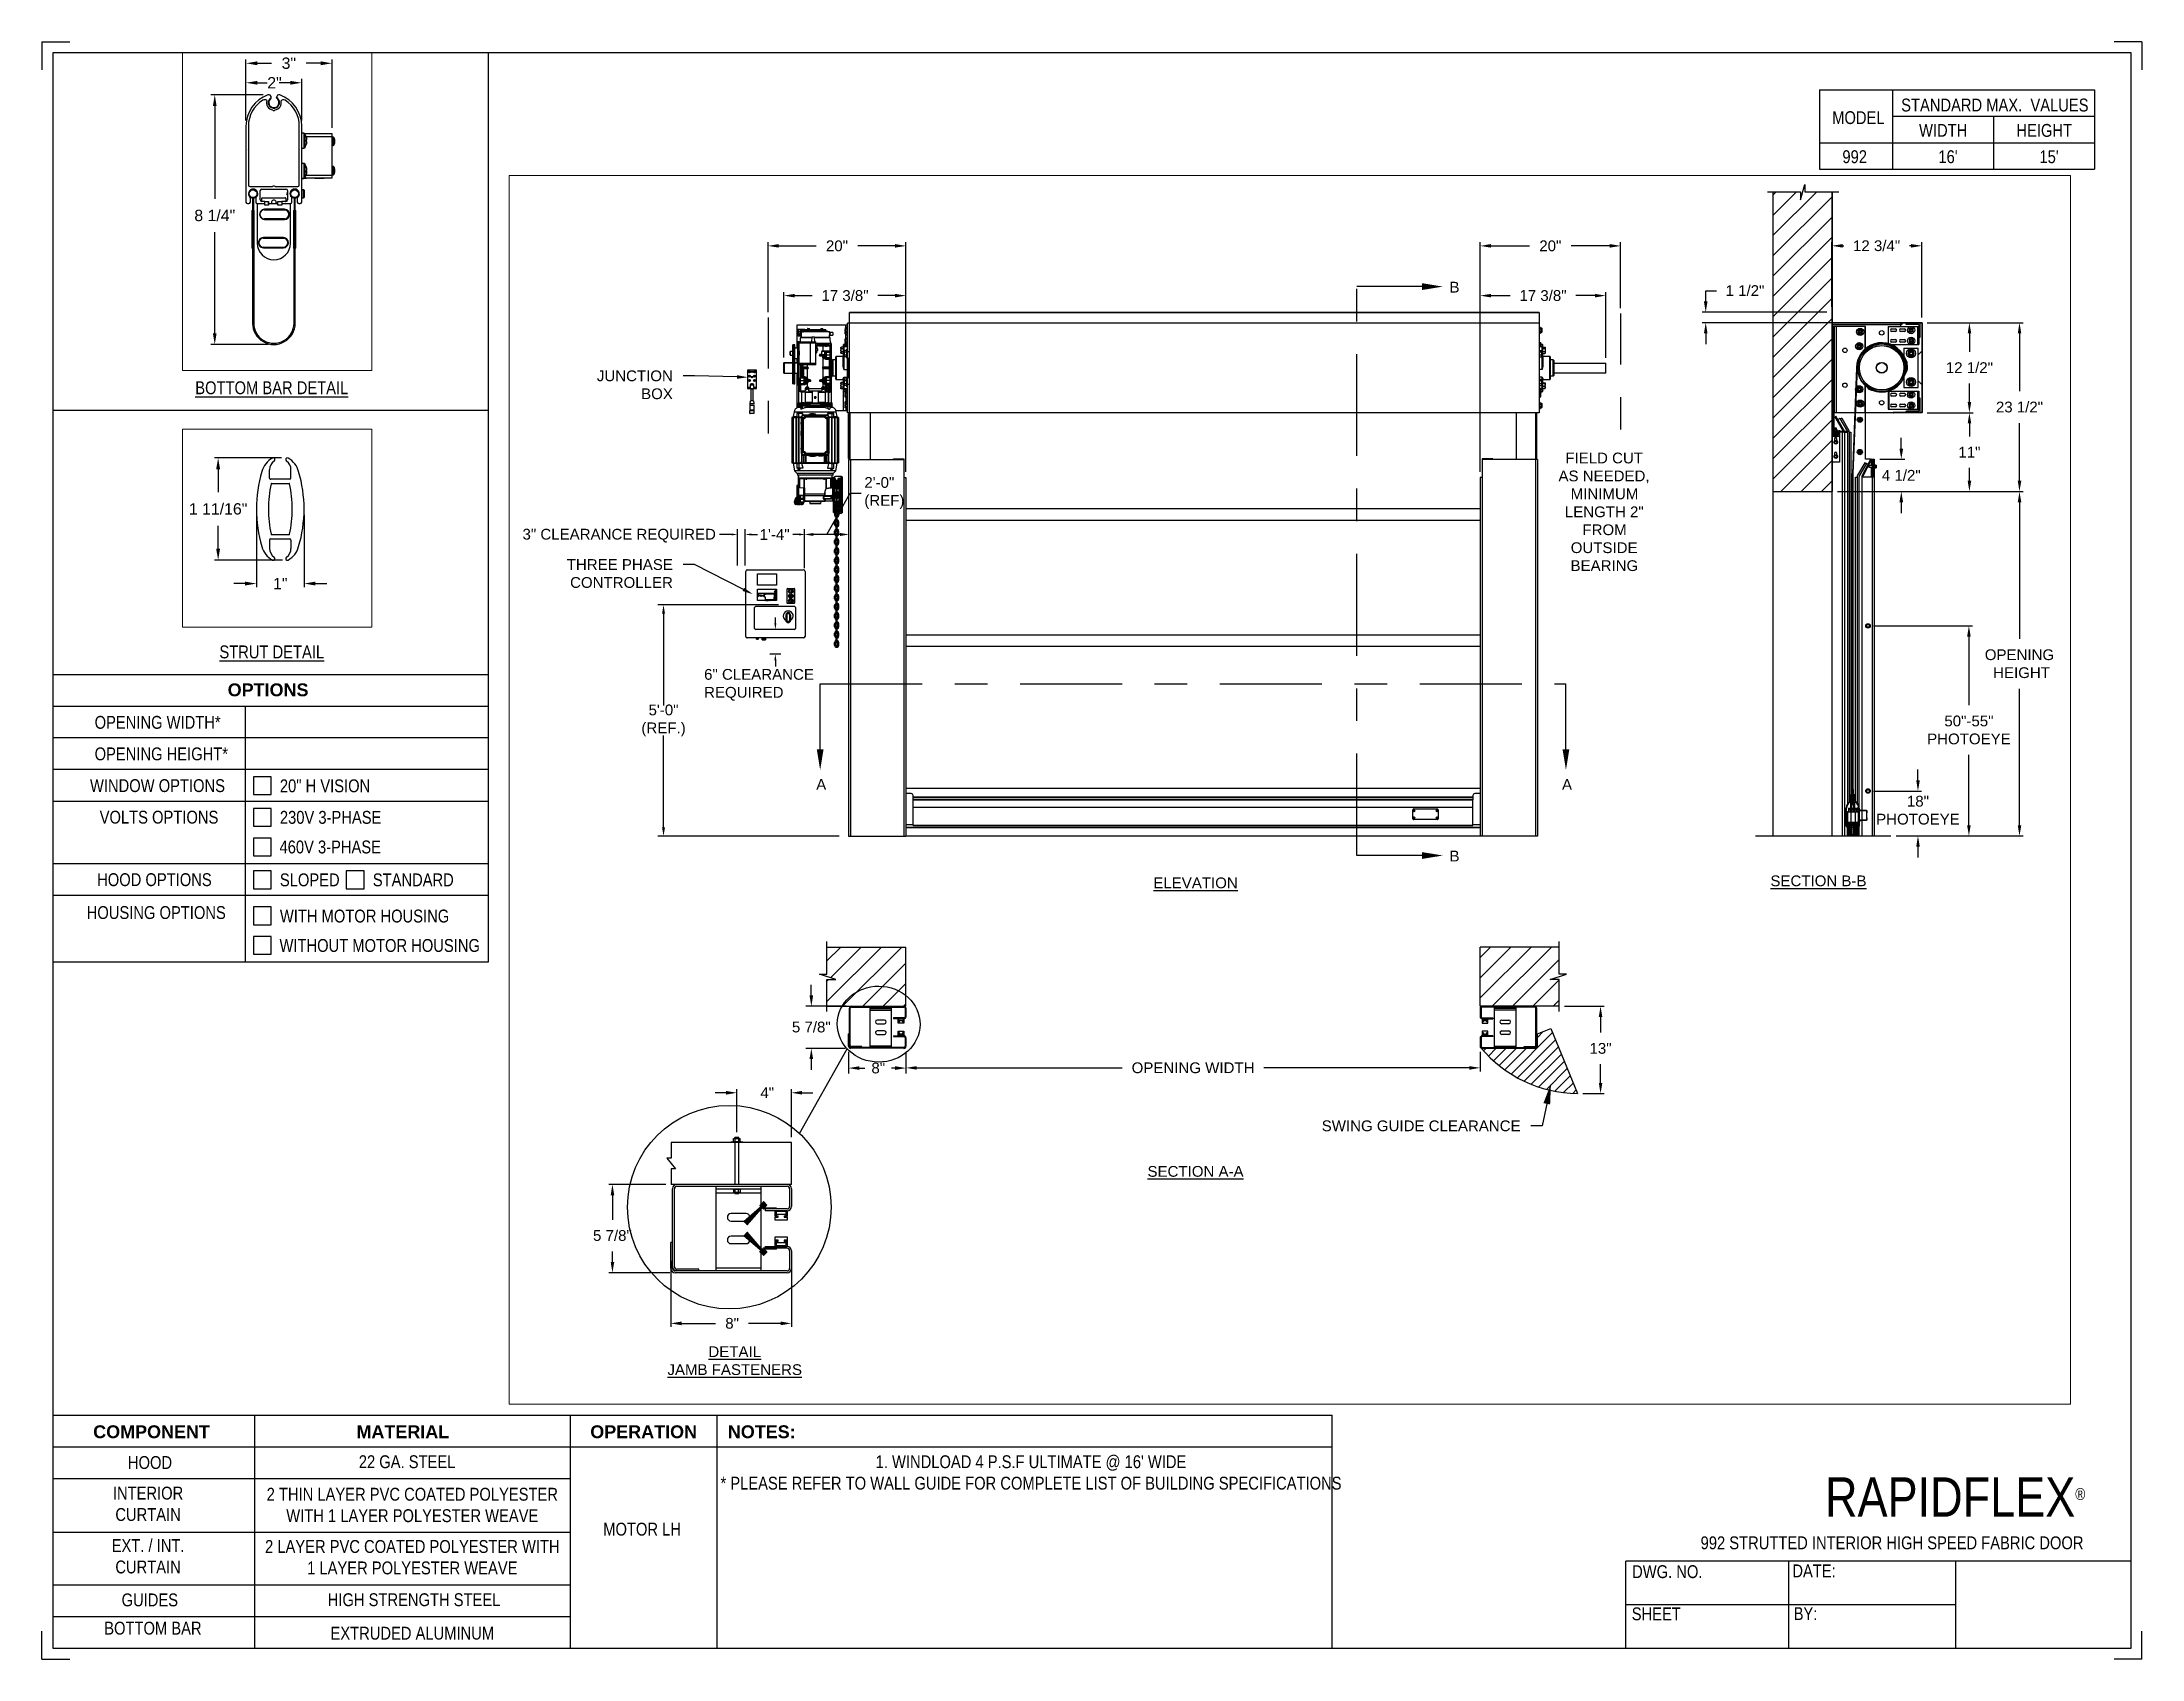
# Paper-space layout '992 MOTOR LH 230V OR 460V' of a CAD drawing. Header units: inches. Extents: x 0.1 to 10.9, y 0.1 to 8.4.
# The model-space entities are those that its viewports show. They can reach past a viewport. Long polylines and large blocks are cut down to what shows.
import ezdxf
from ezdxf import colors
from ezdxf.entities.mleader import LeaderData, LeaderLine
from ezdxf.math import Vec2, Vec3

# ---------------------------------------------------------------- set-up
doc = ezdxf.new("R2010")
doc.units = ezdxf.units.IN
doc.header["$LTSCALE"] = 0.25
doc.header["$MEASUREMENT"] = 0
doc.linetypes.add('CENTER', pattern=[2, 1.25, -0.25, 0.25, -0.25])
doc.linetypes.add('PHANTOM2', pattern=[1.25, 0.625, -0.125, 0.125, -0.125, 0.125, -0.125])
for name, color, linetype in [('ANNOTATIONS', 1, 'Continuous'), ('DETAILS', 4, 'Continuous'), ('HIDDEN', 6, 'PHANTOM2'), ('MOTOR LH', 7, 'Continuous'), ('SECTION CUTS', 6, 'CENTER'), ('STANDARD MOTOR LH', 7, 'Continuous'), ('TITLE BLOCK', 7, 'Continuous')]:
    doc.layers.add(name, color=color, linetype=linetype)
doc.styles.add('ARIAL', font='arial.ttf', dxfattribs={"height": 0.09375})
doc.styles.add('CADdetails-DIMENSIONS', font='ARIALN.TTF', dxfattribs={"height": 2.38})
doc.styles.add('ROMANS', font='Romans', dxfattribs={"height": 0.09375})
doc.styles.get("Standard").update_dxf_attribs({"font": 'romans.shx'})
doc.dimstyles.get("Standard").update_dxf_attribs({"dimscale": 60, "dimtxt": 0.0833, "dimasz": 0.0833, "dimexe": 0.0833, "dimexo": 0.04, "dimgap": 0.09, "dimtad": 0, "dimtih": 1, "dimtoh": 1, "dimdec": 4, "dimzin": 1, "dimdsep": 46, "dimlunit": 4, "dimtxsty": 'Standard', "dimcen": 0.09, "dimclrt": 150, "dimadec": 4, "dimazin": 2, "dimtfac": 1, "dimtdec": 0, "dimtofl": 0, "dimtmove": 0, "dimatfit": 3, "dimfxl": 1, "dimtolj": 1, "dimtzin": 0, "dimlwd": -1, "dimlwe": -1, "dimarcsym": 1})
doc.dimstyles.new('STANDARD$0', dxfattribs={"dimtxt": 0.09375, "dimasz": 0.09375, "dimexe": 0.03125, "dimexo": 0.046875, "dimgap": 0.09, "dimtad": 0, "dimtih": 1, "dimtoh": 1, "dimdec": 4, "dimzin": 0, "dimdsep": 46, "dimtxsty": 'ARIAL', "dimcen": 0.09, "dimadec": 0, "dimazin": 0, "dimtfac": 1, "dimtdec": 4, "dimtofl": 0, "dimtmove": 0, "dimatfit": 1, "dimfxl": 1, "dimtolj": 1, "dimtzin": 0, "dimarcsym": 0})
pattern_1 = [(45, (73.17686, -11.93541), (-0.08838835, 0.08838835), [])]
pattern_2 = [(45, (257.13688, 234.21006), (-0.0883883, 0.0883883), []), (135, (257.13688, 234.21006), (-0.0883883, -0.0883883), [])]
pattern_3 = [(45, (257.13688, 226.17275), (-0.08838835, 0.08838835), []), (135, (257.13688, 226.17275), (-0.26516504, 0.08838835), [0.3125, -0.1875])]

psp = doc.layouts.new('992 MOTOR LH 230V OR 460V')

# ---------------------------------------------------------------- texts
at = {"layer": 'TITLE BLOCK', "attachment_point": 2, "style": 'CADdetails-DIMENSIONS'}
for s, width, insert, char_height in [('MODEL', 0.28815, (9.45, 8.068), 0.0664), ('STANDARD MAX.  VALUES', 1.75949, (10.155, 8.133), 0.06641), ('WIDTH', 0.42908, (9.888, 8.002), 0.0664), ('HEIGHT', 0.42908, (10.41, 8.002), 0.0664), ('992', 0.29952, (9.431, 7.866), 0.0664)]:
    psp.add_mtext_dynamic_manual_height_columns(s, width=width, gutter_width=1.363, heights=[0], dxfattribs=dict(at, insert=insert, char_height=char_height))
at = {"layer": 'TITLE BLOCK', "style": 'CADdetails-DIMENSIONS'}
for s, insert, char_height, width, attachment_point in [("16'", (9.913, 7.866), 0.0664, 1.75949, 2), ("15'", (10.435, 7.866), 0.0664, 1.75949, 2), ('{\\LBOTTOM BAR DETAIL}', (1.254, 6.672), 0.06641, 1.75949, 2), ('{\\LSTRUT DETAIL}', (1.254, 5.307), 0.06641, 1.75949, 2), ('{\\fArial|b1|i0|c0|p34;OPTIONS}', (1.235, 5.111), 0.06641, 1.75949, 2), ('OPENING WIDTH*', (0.339, 4.943), 0.06641, 1.30693, 1), ('OPENING HEIGHT*', (0.339, 4.78), 0.06641, 1.30693, 1), ('WINDOW OPTIONS', (0.315, 4.616), 0.06641, 1.30693, 1), ('20" H VISION', (1.296, 4.615), 0.06641, 1.23928, 1), ('VOLTS OPTIONS', (0.365, 4.453), 0.06641, 1.30693, 1), ('230V 3-PHASE ', (1.296, 4.452), 0.06641, 1.53035, 1), ('460V 3-PHASE', (1.294, 4.299), 0.06641, 1.53035, 1), ('HOOD OPTIONS', (0.352, 4.13), 0.06641, 1.30693, 1), ('SLOPED', (1.296, 4.129), 0.0664, 1.23928, 1), ('STANDARD', (1.776, 4.129), 0.0664, 1.23928, 1), ('HOUSING OPTIONS', (0.298, 3.96), 0.06641, 1.30693, 1), ('WITH MOTOR HOUSING', (1.296, 3.942), 0.06641, 1.23928, 1), ('WITHOUT MOTOR HOUSING', (1.294, 3.79), 0.06641, 1.53035, 1), ('{\\fArial|b1|i0|c0|p34;COMPONENT}', (0.633, 1.277), 0.06641, 1.75949, 2), ('{\\fArial|b1|i0|c0|p34;MATERIAL}', (1.931, 1.277), 0.06641, 1.75949, 2), ('{\\fArial|b1|i0|c0|p34;OPERATION}', (3.175, 1.277), 0.06641, 1.75949, 2), ('{\\fArial|b1|i0|c0|p34;NOTES:}', (3.785, 1.277), 0.06641, 1.75949, 2), ('HOOD', (0.625, 1.118), 0.0664, 1.75949, 2), ('22 GA. STEEL', (1.953, 1.122), 0.06641, 1.75949, 2), ("1. WINDLOAD 4 P.S.F ULTIMATE @ 16' WIDE\\P* PLEASE REFER TO WALL GUIDE FOR COMPLETE LIST OF BUILDING SPECIFICATIONS", (5.176, 1.122), 0.06641, 3.11182, 2), ('\\A1;RAPIDFLEX{\\H0.30337x;\\S® ^ ;}', (10.642, 1.008), 0.20312, 2.03069, 3), ('INTERIOR \\PCURTAIN', (0.615, 0.96), 0.0664, 1.75949, 2), ('2 THIN LAYER PVC COATED POLYESTER\\PWITH 1 LAYER POLYESTER WEAVE', (1.98, 0.954), 0.06641, 1.75949, 2), ('\\P\\PMOTOR LH', (3.167, 0.995), 0.0664, 1.75949, 2), ('EXT. / INT. \\PCURTAIN', (0.615, 0.689), 0.06641, 1.75949, 2), ('2 LAYER PVC COATED POLYESTER WITH \\P1 LAYER POLYESTER WEAVE', (1.98, 0.684), 0.06641, 1.75949, 2), ('992 STRUTTED INTERIOR HIGH SPEED FABRIC DOOR', (9.624, 0.703), 0.06641, 2.57486, 2), ('DWG. NO.', (8.463, 0.554), 0.0664, 1.75949, 2), ('DATE:', (9.221, 0.558), 0.0664, 1.75949, 2), ('GUIDES', (0.624, 0.408), 0.0664, 1.75949, 2), ('HIGH STRENGTH STEEL', (1.989, 0.409), 0.06641, 1.75949, 2), ('SHEET', (8.406, 0.336), 0.0664, 1.75949, 2), ('BY:', (9.177, 0.337), 0.0664, 1.75949, 2), ('BOTTOM BAR', (0.64, 0.262), 0.0664, 1.75949, 2), ('EXTRUDED ALUMINUM', (1.98, 0.236), 0.06641, 1.75949, 2)]:
    psp.add_mtext(s, dxfattribs=dict(at, insert=insert, char_height=char_height, width=width, attachment_point=attachment_point))

msp = doc.modelspace()

# ---------------------------------------------------------------- texts
at = {"layer": 'ANNOTATIONS', "char_height": 0.09375, "style": 'ARIAL'}
for s, insert, width, attachment_point in [('\\pi0.08461;FIELD CUT \\P\\pi0.02546;AS NEEDED, \\P\\pi0.13149;MINIMUM \\P\\pi0.08068;LENGTH 2" \\P\\pi0.23384;FROM \\P\\pi0.1319;OUTSIDE \\P\\pi0.13043;BEARING', (256.57854, 243.44234), 0.8325753, 1), ('{\\LELEVATION}', (253.44363, 239.7413), 3.0834986, 2), ('{\\LSECTION B-B}', (258.8677, 239.75886), 1.3823677, 2), ('{\\LSECTION A-A}', (253.44363, 237.22811), 1.3823677, 2), ('{\\LDETAIL\\PJAMB FASTENERS}', (249.43091, 235.65754), 1.3823677, 2)]:
    msp.add_mtext(s, dxfattribs=dict(at, insert=insert, width=width, attachment_point=attachment_point))
for s, insert, attachment_point in [('2\'-0"\\P(REF)', (250.55964, 243.09025), 4), ('3" CLEARANCE REQUIRED', (247.58316, 242.71872), 4), ('1\'-4"', (249.90894, 242.72933), 6), ('6" CLEARANCE\\PREQUIRED', (249.16435, 241.41967), 4), ('5\'-0"\\P(REF.)', (248.81115, 241.10878), 5), ('\\A1;2"', (244.99055, 237.70592), 5)]:
    msp.add_mtext(s, dxfattribs=dict(at, insert=insert, attachment_point=attachment_point))
at = {"layer": 'SECTION CUTS', "style": 'ARIAL'}
for s, p in [('B', (255.65519, 244.83683)), ('A', (250.14052, 240.50508)), ('A', (256.63452, 240.50508)), ('B', (255.65519, 239.88096))]:
    msp.add_text(s, height=0.09375, dxfattribs=at).set_placement(p)

# ---------------------------------------------------------------- blocks, each defined once
blk = doc.blocks.new('*D101')
at = {"layer": 'ANNOTATIONS', "color": 0, "lineweight": -2, "transparency": 16777216}
for p, q in [((250.422, 238.224), (250.422, 238.034)), ((250.922, 238.224), (250.922, 238.034)), ((250.516, 238.081), (250.564, 238.081)), ((250.828, 238.081), (250.797, 238.081))]:
    blk.add_line(p, q, dxfattribs=at)
at = {"layer": 'ANNOTATIONS', "color": 0, "transparency": 16777216}
for points in [[(250.516, 238.097), (250.516, 238.065), (250.422, 238.081)], [(250.828, 238.097), (250.828, 238.065), (250.922, 238.081)]]:
    blk.add_solid(points, dxfattribs=at)
at = {"layer": 'defpoints', "color": 0, "transparency": 16777216}
for p in [(250.422, 238.271), (250.922, 238.271), (250.922, 238.081)]:
    blk.add_point(p, dxfattribs=at)
at = {"layer": 'ANNOTATIONS', "color": 0, "transparency": 16777216, "insert": (250.681, 238.081), "char_height": 0.0938, "attachment_point": 5, "style": 'ARIAL'}
blk.add_mtext('\\A1;8"', dxfattribs=at)
blk = doc.blocks.new('*D102')
at = {"layer": 'ANNOTATIONS', "color": 0, "lineweight": -2, "transparency": 16777216}
for p, q in [((259.734, 240.588), (259.734, 240.682)), ((259.346, 240.494), (259.766, 240.494)), ((259.544, 240.103), (259.766, 240.103)), ((259.734, 240.01), (259.734, 239.916))]:
    blk.add_line(p, q, dxfattribs=at)
at = {"layer": 'ANNOTATIONS', "color": 0, "transparency": 16777216}
for points in [[(259.719, 240.588), (259.75, 240.588), (259.734, 240.494)], [(259.719, 240.01), (259.75, 240.01), (259.734, 240.103)]]:
    blk.add_solid(points, dxfattribs=at)
at = {"layer": 'defpoints', "color": 0, "transparency": 16777216}
for p in [(259.299, 240.494), (259.734, 240.494), (259.497, 240.103)]:
    blk.add_point(p, dxfattribs=at)
at = {"layer": 'ANNOTATIONS', "color": 0, "transparency": 16777216, "insert": (259.734, 240.327), "char_height": 0.0938, "attachment_point": 5, "style": 'ARIAL'}
blk.add_mtext('\\A1;18"\\PPHOTOEYE', dxfattribs=at)
blk = doc.blocks.new('*D103')
at = {"layer": 'ANNOTATIONS', "color": 0, "lineweight": -2, "transparency": 16777216}
for p, q in [((259.346, 241.934), (260.209, 241.934)), ((260.178, 241.84), (260.178, 241.243)), ((260.178, 240.197), (260.178, 240.809)), ((259.544, 240.103), (260.209, 240.103))]:
    blk.add_line(p, q, dxfattribs=at)
at = {"layer": 'ANNOTATIONS', "color": 0, "transparency": 16777216}
for points in [[(260.162, 241.84), (260.193, 241.84), (260.178, 241.934)], [(260.162, 240.197), (260.193, 240.197), (260.178, 240.103)]]:
    blk.add_solid(points, dxfattribs=at)
at = {"layer": 'defpoints', "color": 0, "transparency": 16777216}
for p in [(259.299, 241.934), (260.178, 241.934), (259.497, 240.103)]:
    blk.add_point(p, dxfattribs=at)
at = {"layer": 'ANNOTATIONS', "color": 0, "transparency": 16777216, "insert": (260.178, 241.026), "char_height": 0.09375, "attachment_point": 5, "style": 'ARIAL'}
blk.add_mtext('\\A1;50"-55"\\PPHOTOEYE', dxfattribs=at)
blk = doc.blocks.new('*D104')
at = {"layer": 'ANNOTATIONS', "color": 0, "lineweight": -2, "transparency": 16777216}
for p, q in [((250.098, 238.714), (250.098, 238.807)), ((250.4, 238.62), (250.051, 238.62)), ((250.393, 238.253), (250.051, 238.253)), ((250.098, 238.159), (250.098, 238.066))]:
    blk.add_line(p, q, dxfattribs=at)
at = {"layer": 'ANNOTATIONS', "color": 0, "transparency": 16777216}
for points in [[(250.082, 238.714), (250.114, 238.714), (250.098, 238.62)], [(250.082, 238.159), (250.114, 238.159), (250.098, 238.253)]]:
    blk.add_solid(points, dxfattribs=at)
at = {"layer": 'defpoints', "color": 0, "transparency": 16777216}
for p in [(250.447, 238.62), (250.098, 238.253), (250.44, 238.253)]:
    blk.add_point(p, dxfattribs=at)
at = {"layer": 'ANNOTATIONS', "color": 0, "transparency": 16777216, "insert": (250.098, 238.438), "char_height": 0.0938, "attachment_point": 5, "style": 'ARIAL'}
blk.add_mtext('\\A1;5 7/8"', dxfattribs=at)
blk = doc.blocks.new('*D100')
at = {"layer": 'ANNOTATIONS', "color": 0, "lineweight": -2, "transparency": 16777216}
for p, q in [((259.815, 243.789), (260.214, 243.789)), ((260.182, 243.696), (260.182, 243.584)), ((260.182, 243.197), (260.182, 243.309)), ((259.034, 243.103), (260.214, 243.103))]:
    blk.add_line(p, q, dxfattribs=at)
at = {"layer": 'ANNOTATIONS', "color": 0, "transparency": 16777216}
for points in [[(260.167, 243.696), (260.198, 243.696), (260.182, 243.789)], [(260.167, 243.197), (260.198, 243.197), (260.182, 243.103)]]:
    blk.add_solid(points, dxfattribs=at)
at = {"layer": 'defpoints', "color": 0, "transparency": 16777216}
for p in [(259.768, 243.789), (260.182, 243.789), (258.987, 243.103)]:
    blk.add_point(p, dxfattribs=at)
at = {"layer": 'ANNOTATIONS', "color": 0, "transparency": 16777216, "insert": (260.182, 243.446), "char_height": 0.0938, "attachment_point": 5, "style": 'ARIAL'}
blk.add_mtext('\\A1;11"', dxfattribs=at)
blk = doc.blocks.new('*D105')
at = {"layer": 'ANNOTATIONS', "color": 0, "lineweight": -2, "transparency": 16777216}
for p, q in [((246.568, 237.172), (246.012, 237.172)), ((246.043, 237.079), (246.043, 236.888)), ((246.043, 236.421), (246.043, 236.611)), ((246.574, 236.327), (246.012, 236.327))]:
    blk.add_line(p, q, dxfattribs=at)
at = {"layer": 'ANNOTATIONS', "color": 0, "transparency": 16777216}
for points in [[(246.027, 237.079), (246.059, 237.079), (246.043, 237.172)], [(246.027, 236.421), (246.059, 236.421), (246.043, 236.327)]]:
    blk.add_solid(points, dxfattribs=at)
at = {"layer": 'defpoints', "color": 0, "transparency": 16777216}
for p in [(246.615, 237.172), (246.043, 236.327), (246.621, 236.327)]:
    blk.add_point(p, dxfattribs=at)
at = {"layer": 'ANNOTATIONS', "color": 0, "transparency": 16777216, "insert": (246.043, 236.75), "char_height": 0.09375, "attachment_point": 5, "style": 'ARIAL'}
blk.add_mtext('\\A1;1 11/16"', dxfattribs=at)
blk = doc.blocks.new('*D106')
at = {"layer": 'ANNOTATIONS', "color": 0, "lineweight": -2, "transparency": 16777216}
for p, q in [((246.36, 236.702), (246.36, 236.102)), ((246.754, 236.702), (246.754, 236.102)), ((246.266, 236.133), (246.172, 236.133)), ((246.847, 236.133), (246.941, 236.133))]:
    blk.add_line(p, q, dxfattribs=at)
at = {"layer": 'ANNOTATIONS', "color": 0, "transparency": 16777216}
for points in [[(246.266, 236.149), (246.266, 236.117), (246.36, 236.133)], [(246.847, 236.149), (246.847, 236.117), (246.754, 236.133)]]:
    blk.add_solid(points, dxfattribs=at)
at = {"layer": 'defpoints', "color": 0, "transparency": 16777216}
for p in [(246.36, 236.749), (246.754, 236.749), (246.754, 236.133)]:
    blk.add_point(p, dxfattribs=at)
at = {"layer": 'ANNOTATIONS', "color": 0, "transparency": 16777216, "insert": (246.557, 236.133), "char_height": 0.0938, "attachment_point": 5, "style": 'ARIAL'}
blk.add_mtext('\\A1;1"', dxfattribs=at)
blk = doc.blocks.new('*D107')
at = {"layer": 'ANNOTATIONS', "color": 0, "lineweight": -2, "transparency": 16777216}
for p, q in [((259.589, 243.478), (259.589, 243.572)), ((259.401, 243.385), (259.62, 243.385)), ((259.034, 243.103), (259.62, 243.103)), ((259.589, 243.01), (259.589, 242.916))]:
    blk.add_line(p, q, dxfattribs=at)
at = {"layer": 'ANNOTATIONS', "color": 0, "transparency": 16777216}
for points in [[(259.573, 243.478), (259.605, 243.478), (259.589, 243.385)], [(259.573, 243.01), (259.605, 243.01), (259.589, 243.103)]]:
    blk.add_solid(points, dxfattribs=at)
at = {"layer": 'defpoints', "color": 0, "transparency": 16777216}
for p in [(259.354, 243.385), (259.589, 243.385), (258.987, 243.103)]:
    blk.add_point(p, dxfattribs=at)
at = {"layer": 'ANNOTATIONS', "color": 0, "transparency": 16777216, "insert": (259.589, 243.244), "char_height": 0.0938, "attachment_point": 5, "style": 'ARIAL'}
blk.add_mtext('\\A1;4 1/2"', dxfattribs=at)
blk = doc.blocks.new('*D108')
at = {"layer": 'ANNOTATIONS', "color": 0, "lineweight": -2, "transparency": 16777216}
for p, q in [((257.886, 244.76), (257.886, 244.853)), ((257.886, 244.853), (257.98, 244.853)), ((258.942, 244.666), (257.855, 244.666)), ((259.721, 244.574), (257.855, 244.574)), ((257.886, 244.48), (257.886, 244.386))]:
    blk.add_line(p, q, dxfattribs=at)
at = {"layer": 'ANNOTATIONS', "color": 0, "transparency": 16777216}
for points in [[(257.87, 244.76), (257.902, 244.76), (257.886, 244.666)], [(257.87, 244.48), (257.902, 244.48), (257.886, 244.574)]]:
    blk.add_solid(points, dxfattribs=at)
at = {"layer": 'defpoints', "color": 0, "transparency": 16777216}
for p in [(257.886, 244.574), (258.989, 244.666), (259.768, 244.574)]:
    blk.add_point(p, dxfattribs=at)
at = {"layer": 'ANNOTATIONS', "color": 0, "transparency": 16777216, "insert": (258.228, 244.853), "char_height": 0.0938, "attachment_point": 5, "style": 'ARIAL'}
blk.add_mtext('\\A1;1 1/2"', dxfattribs=at)
blk = doc.blocks.new('*D98')
at = {"layer": 'ANNOTATIONS', "color": 0, "lineweight": -2, "transparency": 16777216}
for p, q in [((249.721, 244.667), (249.721, 245.275)), ((250.922, 243.274), (250.922, 245.275)), ((249.815, 245.243), (250.14, 245.243)), ((250.828, 245.243), (250.503, 245.243))]:
    blk.add_line(p, q, dxfattribs=at)
at = {"layer": 'ANNOTATIONS', "color": 0, "transparency": 16777216}
for points in [[(249.815, 245.259), (249.815, 245.228), (249.721, 245.243)], [(250.828, 245.259), (250.828, 245.228), (250.922, 245.243)]]:
    blk.add_solid(points, dxfattribs=at)
at = {"layer": 'defpoints', "color": 0, "transparency": 16777216}
for p in [(249.721, 245.243), (249.721, 244.62), (250.922, 243.227)]:
    blk.add_point(p, dxfattribs=at)
at = {"layer": 'ANNOTATIONS', "color": 0, "transparency": 16777216, "insert": (250.321, 245.243), "char_height": 0.0938, "attachment_point": 5, "style": 'ARIAL'}
blk.add_mtext('\\A1;20"', dxfattribs=at)
blk = doc.blocks.new('*D99')
at = {"layer": 'ANNOTATIONS', "color": 0, "lineweight": -2, "transparency": 16777216}
for p, q in [((249.859, 244.272), (249.859, 244.841)), ((249.953, 244.81), (250.105, 244.81)), ((250.828, 244.81), (250.676, 244.81)), ((250.922, 243.274), (250.922, 244.841))]:
    blk.add_line(p, q, dxfattribs=at)
at = {"layer": 'ANNOTATIONS', "color": 0, "transparency": 16777216}
for points in [[(249.953, 244.825), (249.953, 244.794), (249.859, 244.81)], [(250.828, 244.825), (250.828, 244.794), (250.922, 244.81)]]:
    blk.add_solid(points, dxfattribs=at)
at = {"layer": 'defpoints', "color": 0, "transparency": 16777216}
for p in [(250.922, 244.81), (249.859, 244.225), (250.922, 243.227)]:
    blk.add_point(p, dxfattribs=at)
at = {"layer": 'ANNOTATIONS', "color": 0, "transparency": 16777216, "insert": (250.391, 244.81), "char_height": 0.09375, "attachment_point": 5, "style": 'ARIAL'}
blk.add_mtext('\\A1;17 3/8"', dxfattribs=at)
blk = doc.blocks.new('*D111')
at = {"layer": 'ANNOTATIONS', "color": 0, "lineweight": -2, "transparency": 16777216}
for p, q in [((255.922, 243.274), (255.922, 244.841)), ((256.016, 244.81), (256.183, 244.81)), ((256.922, 244.81), (256.754, 244.81)), ((257.015, 244.267), (257.015, 244.841))]:
    blk.add_line(p, q, dxfattribs=at)
at = {"layer": 'ANNOTATIONS', "color": 0, "transparency": 16777216}
for points in [[(256.016, 244.825), (256.016, 244.794), (255.922, 244.81)], [(256.922, 244.825), (256.922, 244.794), (257.015, 244.81)]]:
    blk.add_solid(points, dxfattribs=at)
at = {"layer": 'defpoints', "color": 0, "transparency": 16777216}
for p in [(255.922, 244.81), (257.015, 244.22), (255.922, 243.227)]:
    blk.add_point(p, dxfattribs=at)
at = {"layer": 'ANNOTATIONS', "color": 0, "transparency": 16777216, "insert": (256.469, 244.81), "char_height": 0.09375, "attachment_point": 5, "style": 'ARIAL'}
blk.add_mtext('\\A1;17 3/8"', dxfattribs=at)
blk = doc.blocks.new('*D109')
at = {"layer": 'ANNOTATIONS', "color": 0, "lineweight": -2, "transparency": 16777216}
for p, q in [((244.897, 237.607), (244.465, 237.607)), ((244.497, 237.513), (244.497, 236.747)), ((244.497, 235.635), (244.497, 236.47)), ((244.938, 235.542), (244.465, 235.542))]:
    blk.add_line(p, q, dxfattribs=at)
at = {"layer": 'ANNOTATIONS', "color": 0, "transparency": 16777216}
for points in [[(244.481, 237.513), (244.512, 237.513), (244.497, 237.607)], [(244.481, 235.635), (244.512, 235.635), (244.497, 235.542)]]:
    blk.add_solid(points, dxfattribs=at)
at = {"layer": 'defpoints', "color": 0, "transparency": 16777216}
for p in [(244.944, 237.607), (244.497, 235.542), (244.985, 235.542)]:
    blk.add_point(p, dxfattribs=at)
at = {"layer": 'ANNOTATIONS', "color": 0, "transparency": 16777216, "insert": (244.497, 236.608), "char_height": 0.0938, "attachment_point": 5, "style": 'ARIAL'}
blk.add_mtext('\\A1;8 1/4"', dxfattribs=at)
blk = doc.blocks.new('*D110')
at = {"layer": 'ANNOTATIONS', "color": 0, "lineweight": -2, "transparency": 16777216}
for p, q in [((244.755, 237.394), (244.755, 237.898)), ((244.849, 237.867), (244.965, 237.867)), ((245.372, 237.867), (245.253, 237.867)), ((245.466, 237.332), (245.466, 237.898))]:
    blk.add_line(p, q, dxfattribs=at)
at = {"layer": 'ANNOTATIONS', "color": 0, "transparency": 16777216}
for points in [[(244.849, 237.883), (244.849, 237.851), (244.755, 237.867)], [(245.372, 237.883), (245.372, 237.851), (245.466, 237.867)]]:
    blk.add_solid(points, dxfattribs=at)
at = {"layer": 'defpoints', "color": 0, "transparency": 16777216}
for p in [(244.755, 237.867), (244.755, 237.347), (245.466, 237.285)]:
    blk.add_point(p, dxfattribs=at)
at = {"layer": 'ANNOTATIONS', "color": 0, "transparency": 16777216, "insert": (245.109, 237.867), "char_height": 0.0938, "attachment_point": 5, "style": 'ARIAL'}
blk.add_mtext('\\A1;3"', dxfattribs=at)
blk = doc.blocks.new('*D112')
at = {"layer": 'ANNOTATIONS', "color": 0, "lineweight": -2, "transparency": 16777216}
for p, q in [((248.83, 237.068), (248.335, 237.068)), ((248.366, 236.974), (248.366, 236.76)), ((248.366, 236.392), (248.366, 236.483)), ((248.865, 236.298), (248.335, 236.298))]:
    blk.add_line(p, q, dxfattribs=at)
at = {"layer": 'ANNOTATIONS', "color": 0, "transparency": 16777216}
for points in [[(248.351, 236.974), (248.382, 236.974), (248.366, 237.068)], [(248.351, 236.392), (248.382, 236.392), (248.366, 236.298)]]:
    blk.add_solid(points, dxfattribs=at)
at = {"layer": 'defpoints', "color": 0, "transparency": 16777216}
for p in [(248.877, 237.068), (248.366, 236.298), (248.912, 236.298)]:
    blk.add_point(p, dxfattribs=at)
at = {"layer": 'ANNOTATIONS', "color": 0, "transparency": 16777216, "insert": (248.366, 236.622), "char_height": 0.0938, "attachment_point": 5, "style": 'ARIAL'}
blk.add_mtext('\\A1;5 7/8"', dxfattribs=at)
blk = doc.blocks.new('*D113')
at = {"layer": 'ANNOTATIONS', "color": 0, "lineweight": -2, "transparency": 16777216}
for p, q in [((248.874, 236.401), (248.874, 235.826)), ((249.924, 236.353), (249.924, 235.826)), ((248.968, 235.857), (249.264, 235.857)), ((249.831, 235.857), (249.552, 235.857))]:
    blk.add_line(p, q, dxfattribs=at)
at = {"layer": 'ANNOTATIONS', "color": 0, "transparency": 16777216}
for points in [[(248.968, 235.873), (248.968, 235.841), (248.874, 235.857)], [(249.831, 235.873), (249.831, 235.841), (249.924, 235.857)]]:
    blk.add_solid(points, dxfattribs=at)
at = {"layer": 'defpoints', "color": 0, "transparency": 16777216}
for p in [(248.874, 236.448), (249.924, 236.4), (248.874, 235.857)]:
    blk.add_point(p, dxfattribs=at)
at = {"layer": 'ANNOTATIONS', "color": 0, "transparency": 16777216, "insert": (249.408, 235.857), "char_height": 0.0938, "attachment_point": 5, "style": 'ARIAL'}
blk.add_mtext('\\A1;8"', dxfattribs=at)
blk = doc.blocks.new('*D114')
at = {"layer": 'ANNOTATIONS', "color": 0, "lineweight": -2, "transparency": 16777216}
for p, q in [((249.356, 237.866), (249.262, 237.866)), ((249.449, 237.523), (249.449, 237.897)), ((249.924, 237.479), (249.924, 237.897)), ((250.018, 237.866), (250.112, 237.866))]:
    blk.add_line(p, q, dxfattribs=at)
at = {"layer": 'ANNOTATIONS', "color": 0, "transparency": 16777216}
for points in [[(249.356, 237.882), (249.356, 237.85), (249.449, 237.866)], [(250.018, 237.882), (250.018, 237.85), (249.924, 237.866)]]:
    blk.add_solid(points, dxfattribs=at)
at = {"layer": 'defpoints', "color": 0, "transparency": 16777216}
for p in [(249.924, 237.866), (249.449, 237.476), (249.924, 237.432)]:
    blk.add_point(p, dxfattribs=at)
at = {"layer": 'ANNOTATIONS', "color": 0, "transparency": 16777216, "insert": (249.714, 237.866), "char_height": 0.0938, "attachment_point": 5, "style": 'ARIAL'}
blk.add_mtext('\\A1;4"', dxfattribs=at)
blk = doc.blocks.new('*D115')
at = {"layer": 'ANNOTATIONS', "color": 0, "lineweight": -2, "transparency": 16777216}
for p, q in [((258.985, 244.711), (258.985, 245.275)), ((259.768, 244.619), (259.768, 245.275)), ((259.079, 245.244), (259.089, 245.244)), ((259.674, 245.244), (259.66, 245.244))]:
    blk.add_line(p, q, dxfattribs=at)
at = {"layer": 'ANNOTATIONS', "color": 0, "transparency": 16777216}
for points in [[(259.079, 245.259), (259.079, 245.228), (258.985, 245.244)], [(259.674, 245.259), (259.674, 245.228), (259.768, 245.244)]]:
    blk.add_solid(points, dxfattribs=at)
at = {"layer": 'defpoints', "color": 0, "transparency": 16777216}
for p in [(259.768, 245.244), (258.985, 244.664), (259.768, 244.572)]:
    blk.add_point(p, dxfattribs=at)
at = {"layer": 'ANNOTATIONS', "color": 0, "transparency": 16777216, "insert": (259.374, 245.244), "char_height": 0.09375, "attachment_point": 5, "style": 'ARIAL'}
blk.add_mtext('\\A1;12 3/4"', dxfattribs=at)
blk = doc.blocks.new('*D116')
at = {"layer": 'ANNOTATIONS', "color": 0, "lineweight": -2, "transparency": 16777216}
for p, q in [((259.815, 244.574), (260.214, 244.574)), ((260.182, 244.48), (260.182, 244.32)), ((260.182, 243.883), (260.182, 244.043)), ((259.815, 243.789), (260.214, 243.789))]:
    blk.add_line(p, q, dxfattribs=at)
at = {"layer": 'ANNOTATIONS', "color": 0, "transparency": 16777216}
for points in [[(260.167, 244.48), (260.198, 244.48), (260.182, 244.574)], [(260.167, 243.883), (260.198, 243.883), (260.182, 243.789)]]:
    blk.add_solid(points, dxfattribs=at)
at = {"layer": 'defpoints', "color": 0, "transparency": 16777216}
for p in [(259.768, 244.574), (259.768, 243.789), (260.182, 243.789)]:
    blk.add_point(p, dxfattribs=at)
at = {"layer": 'ANNOTATIONS', "color": 0, "transparency": 16777216, "insert": (260.182, 244.182), "char_height": 0.09375, "attachment_point": 5, "style": 'ARIAL'}
blk.add_mtext('\\A1;12 1/2"', dxfattribs=at)
blk = doc.blocks.new('*D117')
at = {"layer": 'ANNOTATIONS', "color": 0, "lineweight": -2, "transparency": 16777216}
for p, q in [((259.815, 243.789), (260.214, 243.789)), ((260.182, 243.696), (260.182, 243.583)), ((260.182, 243.197), (260.182, 243.31)), ((259.034, 243.103), (260.214, 243.103))]:
    blk.add_line(p, q, dxfattribs=at)
at = {"layer": 'ANNOTATIONS', "color": 0, "transparency": 16777216}
for points in [[(260.167, 243.696), (260.198, 243.696), (260.182, 243.789)], [(260.167, 243.197), (260.198, 243.197), (260.182, 243.103)]]:
    blk.add_solid(points, dxfattribs=at)
at = {"layer": 'defpoints', "color": 0, "transparency": 16777216}
for p in [(259.768, 243.789), (260.182, 243.789), (258.987, 243.103)]:
    blk.add_point(p, dxfattribs=at)
at = {"layer": 'ANNOTATIONS', "color": 0, "transparency": 16777216, "insert": (260.182, 243.446), "char_height": 0.0938, "attachment_point": 5, "style": 'ARIAL'}
blk.add_mtext('\\A1;  ', dxfattribs=at)
blk = doc.blocks.new('*D118')
at = {"layer": 'ANNOTATIONS', "color": 0, "lineweight": -2, "transparency": 16777216}
for p, q in [((259.817, 244.574), (260.214, 244.574)), ((260.182, 244.48), (260.182, 244.32)), ((260.182, 243.883), (260.182, 244.043)), ((259.815, 243.789), (260.214, 243.789))]:
    blk.add_line(p, q, dxfattribs=at)
at = {"layer": 'ANNOTATIONS', "color": 0, "transparency": 16777216}
for points in [[(260.167, 244.48), (260.198, 244.48), (260.182, 244.574)], [(260.167, 243.883), (260.198, 243.883), (260.182, 243.789)]]:
    blk.add_solid(points, dxfattribs=at)
at = {"layer": 'defpoints', "color": 0, "transparency": 16777216}
for p in [(259.77, 244.574), (259.768, 243.789), (260.182, 243.789)]:
    blk.add_point(p, dxfattribs=at)
at = {"layer": 'ANNOTATIONS', "color": 0, "transparency": 16777216, "insert": (260.182, 244.182), "char_height": 0.09375, "attachment_point": 5, "style": 'ARIAL'}
blk.add_mtext('\\A1;12 1/2"', dxfattribs=at)
blk = doc.blocks.new('*D119')
at = {"layer": 'ANNOTATIONS', "color": 0, "lineweight": -2, "transparency": 16777216}
for p, q in [((259.815, 244.574), (260.65, 244.574)), ((260.618, 244.48), (260.618, 243.977)), ((260.618, 243.197), (260.618, 243.7)), ((259.034, 243.103), (260.65, 243.103))]:
    blk.add_line(p, q, dxfattribs=at)
at = {"layer": 'ANNOTATIONS', "color": 0, "transparency": 16777216}
for points in [[(260.603, 244.48), (260.634, 244.48), (260.618, 244.574)], [(260.603, 243.197), (260.634, 243.197), (260.618, 243.103)]]:
    blk.add_solid(points, dxfattribs=at)
at = {"layer": 'defpoints', "color": 0, "transparency": 16777216}
for p in [(259.768, 244.574), (260.618, 244.574), (258.987, 243.103)]:
    blk.add_point(p, dxfattribs=at)
at = {"layer": 'ANNOTATIONS', "color": 0, "transparency": 16777216, "insert": (260.618, 243.839), "char_height": 0.09375, "attachment_point": 5, "style": 'ARIAL'}
blk.add_mtext('\\A1;23 1/2"', dxfattribs=at)
blk = doc.blocks.new('*D120')
at = {"layer": 'ANNOTATIONS', "color": 0, "lineweight": -2, "transparency": 16777216}
for p, q in [((255.922, 243.274), (255.922, 245.275)), ((257.145, 244.7), (257.145, 245.275)), ((256.016, 245.243), (256.352, 245.243)), ((257.051, 245.243), (256.715, 245.243))]:
    blk.add_line(p, q, dxfattribs=at)
at = {"layer": 'ANNOTATIONS', "color": 0, "transparency": 16777216}
for points in [[(256.016, 245.259), (256.016, 245.228), (255.922, 245.243)], [(257.051, 245.259), (257.051, 245.228), (257.145, 245.243)]]:
    blk.add_solid(points, dxfattribs=at)
at = {"layer": 'defpoints', "color": 0, "transparency": 16777216}
for p in [(257.145, 245.243), (257.145, 244.653), (255.922, 243.227)]:
    blk.add_point(p, dxfattribs=at)
at = {"layer": 'ANNOTATIONS', "color": 0, "transparency": 16777216, "insert": (256.533, 245.243), "char_height": 0.0938, "attachment_point": 5, "style": 'ARIAL'}
blk.add_mtext('\\A1;20"', dxfattribs=at)
blk = doc.blocks.new('*D121')
at = {"layer": 'ANNOTATIONS', "color": 0, "linetype": 'ByBlock', "lineweight": -2, "transparency": 16777216}
for p, q in [((256.656, 238.62), (257.001, 238.62)), ((256.97, 238.526), (256.97, 238.39)), ((256.97, 237.952), (256.97, 238.114)), ((256.815, 237.859), (257.001, 237.859))]:
    blk.add_line(p, q, dxfattribs=at)
at = {"layer": 'ANNOTATIONS', "color": 0, "transparency": 16777216}
for points in [[(256.955, 238.526), (256.986, 238.526), (256.97, 238.62)], [(256.955, 237.952), (256.986, 237.952), (256.97, 237.859)]]:
    blk.add_solid(points, dxfattribs=at)
at = {"layer": 'defpoints', "color": 0, "transparency": 16777216}
for p in [(256.609, 238.62), (256.97, 238.62), (256.768, 237.859)]:
    blk.add_point(p, dxfattribs=at)
at = {"layer": 'ANNOTATIONS', "color": 0, "transparency": 16777216, "insert": (256.97, 238.252), "char_height": 0.0938, "attachment_point": 5, "style": 'ARIAL'}
blk.add_mtext('\\A1;13"', dxfattribs=at)
blk = doc.blocks.new('*D122')
at = {"layer": 'ANNOTATIONS', "color": 0, "lineweight": -2, "transparency": 16777216}
for p, q in [((250.922, 238.224), (250.922, 238.051)), ((255.922, 238.224), (255.922, 238.051)), ((251.016, 238.083), (252.805, 238.083)), ((255.828, 238.083), (254.038, 238.083))]:
    blk.add_line(p, q, dxfattribs=at)
at = {"layer": 'ANNOTATIONS', "color": 0, "transparency": 16777216}
for points in [[(251.016, 238.098), (251.016, 238.067), (250.922, 238.083)], [(255.828, 238.098), (255.828, 238.067), (255.922, 238.083)]]:
    blk.add_solid(points, dxfattribs=at)
at = {"layer": 'defpoints', "color": 0, "transparency": 16777216}
for p in [(250.922, 238.271), (255.922, 238.271), (255.922, 238.083)]:
    blk.add_point(p, dxfattribs=at)
at = {"layer": 'ANNOTATIONS', "color": 0, "transparency": 16777216, "insert": (253.422, 238.083), "char_height": 0.09375, "attachment_point": 5, "style": 'ARIAL'}
blk.add_mtext('\\A1;OPENING WIDTH', dxfattribs=at)
blk = doc.blocks.new('*D123')
at = {"layer": 'ANNOTATIONS', "color": 0, "lineweight": -2, "transparency": 16777216}
for p, q in [((259.034, 243.103), (260.65, 243.103)), ((260.618, 243.01), (260.618, 241.821)), ((260.618, 240.197), (260.618, 241.386)), ((259.544, 240.103), (260.65, 240.103))]:
    blk.add_line(p, q, dxfattribs=at)
at = {"layer": 'ANNOTATIONS', "color": 0, "transparency": 16777216}
for points in [[(260.603, 243.01), (260.634, 243.01), (260.618, 243.103)], [(260.603, 240.197), (260.634, 240.197), (260.618, 240.103)]]:
    blk.add_solid(points, dxfattribs=at)
at = {"layer": 'defpoints', "color": 0, "transparency": 16777216}
for p in [(258.987, 243.103), (260.618, 243.103), (259.497, 240.103)]:
    blk.add_point(p, dxfattribs=at)
at = {"layer": 'ANNOTATIONS', "color": 0, "transparency": 16777216, "insert": (260.618, 241.603), "char_height": 0.09375, "attachment_point": 5, "style": 'ARIAL'}
blk.add_mtext('\\A1;OPENING\\P HEIGHT', dxfattribs=at)

# ---------------------------------------------------------------- dimensions: what is measured, and where the dimension line sits
at = {"layer": 'ANNOTATIONS'}
for base, p1, p2, text, picture, middle in [((249.7211, 245.24332), (250.92178, 243.22683), (249.7211, 244.62008), '20"', '*D98', (250.32144, 245.24332)), ((259.7682, 245.24387), (258.98548, 244.66435), (259.7682, 244.57217), '12 3/4"', '*D115', (259.37443, 245.24387)), ((250.92178, 244.80961), (249.85928, 244.22482), (250.92178, 243.22683), '17 3/8"', '*D99', (250.39053, 244.80961)), ((255.92178, 244.80961), (257.0154, 244.21985), (255.92178, 243.22683), '17 3/8"', '*D111', (256.46859, 244.80961)), ((244.75478, 237.86689), (245.46578, 237.28505), (244.75478, 237.34736), '3"', '*D110', (245.10926, 237.86689)), ((249.92448, 237.86598), (249.44936, 237.47639), (249.92448, 237.43196), '4"', '*D114', (249.71393, 237.86598)), ((246.75352, 236.13291), (246.35981, 236.74901), (246.75352, 236.74901), '1"', '*D106', (246.55666, 236.13291)), ((248.87448, 235.85695), (249.92448, 236.40002), (248.87448, 236.44789), '8"', '*D113', (249.408, 235.85695))]:
    dim = msp.add_linear_dim(base=base, p1=p1, p2=p2, text=text, dimstyle='STANDARD$0', dxfattribs=at)
    dim.commit()
    dim.dimension.update_dxf_attribs({"geometry": picture, "text_midpoint": middle, "dimtype": 160})
for base, p1, p2, angle, text, picture, middle in [((257.14516, 245.24332), (255.92179, 243.22683), (257.14516, 244.6531), 180, '20"', '*D120', (256.53347, 245.24332)), ((257.88593, 244.57365), (258.98855, 244.66592), (259.7682, 244.57365), 90, '1 1/2"', '*D108', (258.22838, 244.85342)), ((260.61844, 244.57365), (258.98695, 243.10342), (259.7682, 244.57365), 90, '23 1/2"', '*D119', (260.61844, 243.83854)), ((260.18235, 243.78945), (259.7682, 244.57365), (259.7682, 243.78945), 90, '12 1/2"', '*D116', (260.18235, 244.18155)), ((260.18235, 243.78945), (259.76968, 244.57365), (259.7682, 243.78945), 90, '12 1/2"', '*D118', (260.18235, 244.18155)), ((259.58896, 243.38467), (258.98695, 243.10342), (259.35376, 243.38467), 90, '4 1/2"', '*D107', (259.58896, 243.24405)), ((260.17782, 241.9339), (259.49721, 240.10342), (259.29908, 241.9339), 90, '50"-55"\\PPHOTOEYE', '*D103', (260.17782, 241.02597)), ((259.73443, 240.49441), (259.49721, 240.10342), (259.29908, 240.49441), 90, '18"\\PPHOTOEYE', '*D102', (259.73443, 240.32702)), ((244.49657, 235.5416), (244.94423, 237.607), (244.98528, 235.5416), 90, '8 1/4"', '*D109', (244.49657, 236.60836)), ((246.0429, 236.32697), (246.61493, 237.17229), (246.62069, 236.32697), 90, '1 11/16"', '*D105', (246.0429, 236.74963)), ((248.36636, 236.29787), (248.87727, 237.06818), (248.91202, 236.29787), 90, '5 7/8"', '*D112', (248.36636, 236.62194))]:
    dim = msp.add_linear_dim(base=base, p1=p1, p2=p2, angle=angle, text=text, dimstyle='STANDARD$0', dxfattribs=at)
    dim.commit()
    dim.dimension.update_dxf_attribs({"geometry": picture, "text_midpoint": middle, "dimtype": 160})
for base, p1, p2, text, picture, middle in [((260.18235, 243.78945), (258.98695, 243.10342), (259.7682, 243.78945), '11"', '*D100', (260.18235, 243.44644)), ((260.18235, 243.78945), (258.98695, 243.10342), (259.7682, 243.78945), '  ', '*D117', (260.18235, 243.44644)), ((260.61844, 243.10342), (259.49721, 240.10342), (258.98695, 243.10342), 'OPENING\\P HEIGHT', '*D123', (260.61844, 241.60342))]:
    dim = msp.add_linear_dim(base=base, p1=p1, p2=p2, angle=90, text=text, dimstyle='STANDARD$0', dxfattribs=at)
    dim.commit()
    dim.dimension.update_dxf_attribs({"geometry": picture, "text_midpoint": middle})
for base, p1, p2, text, override, picture, middle in [((250.09796, 238.25308), (250.4471, 238.61989), (250.43966, 238.25308), '5 7/8"', {"dimexe": 0.046875, "dimgap": 0.0625, "dimlunit": 4, "dimcen": 0.089844, "dimfxl": 0.18, "dimfrac": 2}, '*D104', (250.09796, 238.43825)), ((256.97013, 238.61989), (256.7681, 237.85853), (256.60928, 238.61989), '13"', {"dimarcsym": 1}, '*D121', (256.97013, 238.25186))]:
    dim = msp.add_linear_dim(base=base, p1=p1, p2=p2, angle=90, text=text, dimstyle='STANDARD$0', override=override, dxfattribs=at)
    dim.commit()
    dim.dimension.update_dxf_attribs({"geometry": picture, "text_midpoint": middle, "dimtype": 160})
dim = msp.add_linear_dim(base=(250.92178, 238.08102), p1=(250.42178, 238.27095), p2=(250.92178, 238.27095), text='8"', dimstyle='STANDARD$0', override={"dimexe": 0.046875, "dimgap": 0.0625, "dimlunit": 4, "dimcen": 0.089844, "dimfxl": 0.18, "dimfrac": 2}, dxfattribs=at)
dim.commit()
dim.dimension.update_dxf_attribs({"geometry": '*D101', "text_midpoint": (250.68085, 238.08102), "dimtype": 160})
dim = msp.add_linear_dim(base=(255.92178, 238.08267), p1=(250.92178, 238.27095), p2=(255.92178, 238.27095), text='OPENING WIDTH', dimstyle='STANDARD$0', dxfattribs=at)
dim.commit()
dim.dimension.update_dxf_attribs({"geometry": '*D122', "text_midpoint": (253.42178, 238.08267)})

# ---------------------------------------------------------------- hatches: boundary and pattern name
at = {"layer": 'STANDARD MOTOR LH'}
h = msp.add_hatch(dxfattribs=at)
h.set_pattern_fill('ANSI31', color=256, style=0)
h.set_pattern_definition([(45, (73.68352, -11.93381), (-0.08838835, 0.08838835), [])])
edge = h.paths.add_edge_path()
edge.add_line((258.47133, 245.71433), (258.47133, 243.10342))
edge.add_line((258.47133, 243.10342), (258.98695, 243.10342))
edge.add_line((258.98695, 245.71433), (258.98695, 243.10342))
edge = h.paths.add_edge_path()
edge.add_line((258.42494, 245.71433), (258.71204, 245.71433))
edge.add_line((258.71204, 245.71433), (258.71204, 245.64563))
edge.add_line((258.71204, 245.64563), (258.75046, 245.77899))
edge.add_line((258.75046, 245.77899), (258.75046, 245.71433))
edge.add_line((258.75046, 245.71433), (259.04565, 245.71433))
h = msp.add_hatch(dxfattribs=at)
h.set_pattern_fill('ANSI38', color=256, style=0)
h.set_pattern_definition(pattern_3)
edge = h.paths.add_edge_path(flags=0)
edge.add_arc((259.40449, 244.17604), 0.21875, -10.271227, 1.558493, ccw=False)
edge.add_arc((259.62165, 244.13669), 0.00195, 169.73019, 290.166508)
edge.add_arc((259.62031, 244.14035), 0.00586, 290.167861, 350.611169)
edge.add_arc((259.40449, 244.17604), 0.22461, 350.611169, 353.06275)
edge.add_line((259.62745, 244.14891), (259.62691, 244.1496))
edge.add_line((259.62691, 244.1496), (259.6276, 244.15015))
edge.add_arc((259.40449, 244.17604), 0.22461, 353.380925, 355.94315)
edge.add_arc((259.63243, 244.15987), 0.00391, 144.585383, 175.94315, ccw=False)
edge.add_line((259.62925, 244.16214), (259.63618, 244.17189))
edge.add_arc((259.63299, 244.17415), 0.00391, 324.585383, 359.525281)
edge.add_arc((259.40449, 244.17604), 0.23242, 359.525281, 360.067196)
edge.add_line((259.63691, 244.17632), (259.63628, 244.17694))
edge.add_line((259.63628, 244.17694), (259.6369, 244.17756))
edge.add_arc((259.40449, 244.17604), 0.23242, 0.37559, 9.567854)
edge.add_line((259.63368, 244.21467), (259.63295, 244.21518))
edge.add_line((259.63295, 244.21518), (259.63346, 244.2159))
edge.add_arc((259.40449, 244.17604), 0.23242, 9.875525, 12.268446)
edge.add_arc((259.62587, 244.22418), 0.00586, 12.268446, 91.336026)
edge.add_arc((259.62576, 244.22906), 0.000977, 91.336026, 193.475825)
edge.add_arc((259.40449, 244.17604), 0.22656, 12.344944, 13.475825, ccw=False)
edge.add_arc((259.6252, 244.22434), 0.000625, -33.277588, 12.344944, ccw=False)
edge.add_line((259.62572, 244.224), (259.6245, 244.22214))
edge.add_arc((259.62502, 244.2218), 0.000625, 146.722412, 236.721822)
edge.add_line((259.62468, 244.22128), (259.62654, 244.22005))
edge.add_arc((259.6262, 244.21953), 0.000625, 11.098506, 56.721822, ccw=False)
edge.add_arc((259.40449, 244.17604), 0.22656, 8.344946, 11.098506, ccw=False)
edge.add_arc((259.62803, 244.20883), 0.000625, -37.27826, 8.344946, ccw=False)
edge.add_line((259.62853, 244.20845), (259.62718, 244.20668))
edge.add_arc((259.62768, 244.2063), 0.000625, 142.72174, 232.722107)
edge.add_line((259.6273, 244.20581), (259.62907, 244.20446))
edge.add_arc((259.62869, 244.20396), 0.000625, 7.098478, 52.722107, ccw=False)
edge.add_arc((259.40449, 244.17604), 0.22656, 1.880189, 7.098478, ccw=False)
edge.add_arc((259.6303, 244.18345), 0.000625, -88.278379, 1.880189, ccw=False)
edge.add_line((259.63032, 244.18283), (259.62376, 244.18263))
edge.add_arc((259.62378, 244.18201), 0.000625, 91.721621, 181.558493)
h = msp.add_hatch(dxfattribs=at)
h.set_pattern_fill('ANSI38', color=256, style=0)
h.set_pattern_definition(pattern_3)
edge = h.paths.add_edge_path(flags=0)
edge.add_arc((259.04445, 243.62835), 0.000313, 90, 180, ccw=False)
edge.add_line((259.04445, 243.62866), (259.05258, 243.62866))
edge.add_arc((259.05258, 243.62835), 0.000313, 0, 90, ccw=False)
edge.add_line((259.05289, 243.62835), (259.05289, 243.6271))
edge.add_arc((259.0532, 243.6271), 0.000313, 180, 270)
edge.add_line((259.0532, 243.62678), (259.05539, 243.62678))
edge.add_arc((259.05539, 243.6271), 0.000313, 270, 360)
edge.add_line((259.0557, 243.6271), (259.0557, 243.63116))
edge.add_arc((259.05539, 243.63116), 0.000313, 0, 90)
edge.add_line((259.05539, 243.63147), (259.04164, 243.63147))
edge.add_arc((259.04164, 243.63116), 0.000313, 90, 180)
edge.add_line((259.04133, 243.63116), (259.04133, 243.62022))
edge.add_arc((259.04101, 243.62022), 0.000313, 270, 360, ccw=False)
edge.add_line((259.04101, 243.61991), (259.00289, 243.61991))
edge.add_arc((259.00289, 243.6196), 0.000313, 90, 180)
edge.add_line((259.00258, 243.6196), (259.00258, 243.61741))
edge.add_arc((259.00289, 243.61741), 0.000313, 180, 270)
edge.add_line((259.00289, 243.6171), (259.05539, 243.6171))
edge.add_arc((259.05539, 243.61741), 0.000313, 270, 360)
edge.add_line((259.0557, 243.61741), (259.0557, 243.62147))
edge.add_arc((259.05539, 243.62147), 0.000313, 0, 90)
edge.add_line((259.05539, 243.62178), (259.0532, 243.62178))
edge.add_arc((259.0532, 243.62147), 0.000313, 90, 180)
edge.add_line((259.05289, 243.62147), (259.05289, 243.62022))
edge.add_arc((259.05258, 243.62022), 0.000313, 270, 360, ccw=False)
edge.add_line((259.05258, 243.61991), (259.04445, 243.61991))
edge.add_arc((259.04445, 243.62022), 0.000313, 180, 270, ccw=False)
edge.add_line((259.04414, 243.62022), (259.04414, 243.62835))
h = msp.add_hatch(dxfattribs=at)
h.set_pattern_fill('ANSI38', color=256, style=0)
h.set_pattern_definition([(45, (257.13688, 234.21006), (-0.0883883, 0.0883883), []), (135, (257.13688, 234.21006), (-0.265165, 0.0883883), [0.3125, -0.1875])])
edge = h.paths.add_edge_path(flags=0)
edge.add_arc((259.19938, 240.18749), 0.00312, 270, 360)
edge.add_line((259.20251, 240.18749), (259.20251, 240.19517))
edge.add_arc((259.19938, 240.19517), 0.00312, 0, 47.186697)
edge.add_arc((259.20813, 240.20461), 0.00975, -47.186697, 227.186697, ccw=False)
edge.add_arc((259.21688, 240.19517), 0.00312, 132.813303, 180)
edge.add_line((259.21376, 240.19517), (259.21376, 240.18749))
edge.add_arc((259.21688, 240.18749), 0.00312, 180, 270)
edge.add_line((259.21688, 240.18436), (259.21976, 240.18436))
edge.add_arc((259.21976, 240.18749), 0.00312, 270, 360)
edge.add_line((259.22288, 240.18749), (259.22288, 240.34444))
edge.add_arc((259.15413, 240.34444), 0.06875, 0, 70.051433)
edge.add_arc((259.17588, 240.40436), 0.005, 70.051433, 226.50754)
edge.add_arc((259.16526, 240.39316), 0.01044, -226.50754, 46.50754, ccw=False)
edge.add_arc((259.15463, 240.40436), 0.005, 313.49246, 469.948567)
edge.add_arc((259.17638, 240.34444), 0.06875, 109.948567, 180)
edge.add_line((259.10763, 240.34444), (259.10763, 240.18749))
edge.add_arc((259.11076, 240.18749), 0.00312, 180, 270)
edge.add_line((259.11076, 240.18436), (259.11363, 240.18436))
edge.add_arc((259.11363, 240.18749), 0.00312, 270, 360)
edge.add_line((259.11676, 240.18749), (259.11676, 240.19517))
edge.add_arc((259.11363, 240.19517), 0.00312, 0, 47.186697)
edge.add_arc((259.12238, 240.20461), 0.00975, -47.186697, 227.186697, ccw=False)
edge.add_arc((259.13113, 240.19517), 0.00312, 132.813303, 180)
edge.add_line((259.12801, 240.19517), (259.12801, 240.18749))
edge.add_arc((259.13113, 240.18749), 0.00312, 180, 270)
edge.add_line((259.13113, 240.18436), (259.15369, 240.18436))
edge.add_arc((259.15369, 240.18592), 0.00156, 270, 360)
edge.add_line((259.15526, 240.18592), (259.15526, 240.18717))
edge.add_arc((259.15369, 240.18717), 0.00156, 0, 90)
edge.add_line((259.15369, 240.18874), (259.14026, 240.18874))
edge.add_arc((259.14026, 240.19186), 0.00312, 180, 270, ccw=False)
edge.add_line((259.13713, 240.19186), (259.13713, 240.21124))
edge.add_arc((259.14026, 240.21124), 0.00312, 90, 180, ccw=False)
edge.add_line((259.14026, 240.21436), (259.19026, 240.21436))
edge.add_arc((259.19026, 240.21124), 0.00312, 0, 90, ccw=False)
edge.add_line((259.19338, 240.21124), (259.19338, 240.19186))
edge.add_arc((259.19026, 240.19186), 0.00312, 270, 360, ccw=False)
edge.add_line((259.19026, 240.18874), (259.17682, 240.18874))
edge.add_arc((259.17682, 240.18717), 0.00156, 90, 180)
edge.add_line((259.17526, 240.18717), (259.17526, 240.18592))
edge.add_arc((259.17682, 240.18592), 0.00156, 180, 270)
edge.add_line((259.17682, 240.18436), (259.19938, 240.18436))
edge = h.paths.add_edge_path(flags=0)
edge.add_line((259.21476, 240.21936), (259.16776, 240.21936))
edge.add_arc((259.16526, 240.21749), 0.00313, 36.869898, 143.130102)
edge.add_line((259.16276, 240.21936), (259.11576, 240.21936))
edge.add_arc((259.11576, 240.22249), 0.00312, 180, 270, ccw=False)
edge.add_line((259.11263, 240.22249), (259.11263, 240.29615))
edge.add_arc((259.11076, 240.29865), 0.00313, 306.869898, 413.130102)
edge.add_line((259.11263, 240.30115), (259.11263, 240.34444))
edge.add_arc((259.17638, 240.34444), 0.06375, 122.47572, 180, ccw=False)
edge.add_arc((259.14484, 240.394), 0.005, -2.347244, 122.47572, ccw=False)
edge.add_arc((259.16526, 240.39316), 0.01544, 177.652756, 260.680289)
edge.add_arc((259.16526, 240.3798), 0.00313, 216.869898, 323.130102)
edge.add_arc((259.16526, 240.39316), 0.01544, 279.319711, 362.347244)
edge.add_arc((259.18568, 240.394), 0.005, 57.52428, 182.347244, ccw=False)
edge.add_arc((259.15413, 240.34444), 0.06375, 0, 57.52428, ccw=False)
edge.add_line((259.21788, 240.34444), (259.21788, 240.30115))
edge.add_arc((259.21976, 240.29865), 0.00313, 126.869898, 233.130102)
edge.add_line((259.21788, 240.29615), (259.21788, 240.22249))
edge.add_arc((259.21476, 240.22249), 0.00312, 270, 360, ccw=False)
h = msp.add_hatch(dxfattribs=at)
h.set_pattern_fill('ANSI37', color=256, style=0)
h.set_pattern_definition(pattern_2)
edge = h.paths.add_edge_path(flags=0)
edge.add_arc((259.16772, 240.43146), 0.00123, 330, 360)
edge.add_line((259.16895, 240.43146), (259.16895, 240.50741))
edge.add_line((259.16895, 240.50741), (259.16772, 240.50741))
edge.add_line((259.16772, 240.50741), (259.16772, 240.43146))
edge.add_line((259.16772, 240.43146), (259.16545, 240.42753))
edge.add_arc((259.16651, 240.42691), 0.00123, 150, 180)
edge.add_line((259.16528, 240.42691), (259.16528, 240.4023))
edge.add_arc((259.16651, 240.4023), 0.00123, 180, 262.183551)
edge.add_arc((259.16526, 240.39316), 0.008, -262.183551, 82.183551, ccw=False)
edge.add_arc((259.164, 240.4023), 0.00123, 277.816449, 360)
edge.add_line((259.16523, 240.4023), (259.16523, 240.42691))
edge.add_arc((259.164, 240.42691), 0.00123, 0, 30)
edge.add_line((259.16507, 240.42753), (259.1628, 240.43146))
edge.add_line((259.1628, 240.43146), (259.1628, 240.50741))
edge.add_line((259.1628, 240.50741), (259.16157, 240.50741))
edge.add_line((259.16157, 240.50741), (259.16157, 240.43146))
edge.add_arc((259.1628, 240.43146), 0.00123, 180, 210)
edge.add_line((259.16173, 240.43084), (259.164, 240.42691))
edge.add_line((259.164, 240.42691), (259.164, 240.4023))
edge.add_arc((259.16526, 240.39316), 0.00923, 97.816449, 442.183551)
edge.add_line((259.16651, 240.4023), (259.16651, 240.42691))
edge.add_line((259.16651, 240.42691), (259.16878, 240.43084))
h = msp.add_hatch(dxfattribs=at)
h.set_pattern_fill('ANSI37', color=256, style=0)
h.set_pattern_definition(pattern_2)
edge = h.paths.add_edge_path(flags=0)
edge.add_line((259.12468, 240.16906), (259.12364, 240.17086))
edge.add_line((259.12364, 240.17086), (259.12364, 240.19547))
edge.add_arc((259.12238, 240.20461), 0.00923, 277.816449, 622.183551)
edge.add_line((259.12113, 240.19547), (259.12113, 240.17086))
edge.add_line((259.12113, 240.17086), (259.12009, 240.16906))
edge.add_arc((259.12115, 240.16845), 0.00123, 150, 180)
edge.add_line((259.11992, 240.16845), (259.11992, 240.0925))
edge.add_line((259.11992, 240.0925), (259.12115, 240.0925))
edge.add_line((259.12115, 240.0925), (259.12115, 240.16845))
edge.add_line((259.12115, 240.16845), (259.12219, 240.17025))
edge.add_arc((259.12113, 240.17086), 0.00123, 330, 360)
edge.add_line((259.12236, 240.17086), (259.12236, 240.19547))
edge.add_arc((259.12113, 240.19547), 0.00123, 0, 82.183551)
edge.add_arc((259.12238, 240.20461), 0.008, -82.183551, 262.183551, ccw=False)
edge.add_arc((259.12364, 240.19547), 0.00123, 97.816449, 180)
edge.add_line((259.12241, 240.19547), (259.12241, 240.17086))
edge.add_arc((259.12364, 240.17086), 0.00123, 180, 210)
edge.add_line((259.12257, 240.17025), (259.12361, 240.16845))
edge.add_line((259.12361, 240.16845), (259.12361, 240.0925))
edge.add_line((259.12361, 240.0925), (259.12484, 240.0925))
edge.add_line((259.12484, 240.0925), (259.12484, 240.16845))
edge.add_arc((259.12361, 240.16845), 0.00123, 0, 30)
h = msp.add_hatch(dxfattribs=at)
h.set_pattern_fill('ANSI37', color=256, style=0)
h.set_pattern_definition(pattern_2)
edge = h.paths.add_edge_path(flags=0)
edge.add_line((259.13807, 240.18311), (259.13807, 240.10874))
edge.add_arc((259.14182, 240.10874), 0.00375, 180, 270)
edge.add_line((259.14182, 240.10499), (259.18901, 240.10499))
edge.add_arc((259.18901, 240.10874), 0.00375, 270, 360)
edge.add_line((259.19276, 240.10874), (259.19276, 240.18311))
edge.add_line((259.19276, 240.18311), (259.17401, 240.18311))
edge.add_line((259.17401, 240.18311), (259.17401, 240.18874))
edge.add_line((259.17401, 240.18874), (259.18713, 240.18874))
edge.add_line((259.18713, 240.18874), (259.18713, 240.19624))
edge.add_line((259.18713, 240.19624), (259.17401, 240.19624))
edge.add_line((259.17401, 240.19624), (259.17276, 240.19436))
edge.add_line((259.17276, 240.19436), (259.15776, 240.19436))
edge.add_line((259.15776, 240.19436), (259.15651, 240.19624))
edge.add_line((259.15651, 240.19624), (259.14338, 240.19624))
edge.add_line((259.14338, 240.19624), (259.14338, 240.18874))
edge.add_line((259.14338, 240.18874), (259.15651, 240.18874))
edge.add_line((259.15651, 240.18874), (259.15651, 240.18311))
edge.add_line((259.15651, 240.18311), (259.13807, 240.18311))
edge = h.paths.add_edge_path(flags=0)
edge.add_arc((259.14557, 240.11249), 0.00375, 180, 270, ccw=False)
edge.add_line((259.14182, 240.11249), (259.14182, 240.17905))
edge.add_line((259.14182, 240.17905), (259.18901, 240.17905))
edge.add_line((259.18901, 240.17905), (259.18901, 240.11249))
edge.add_arc((259.18526, 240.11249), 0.00375, 270, 360, ccw=False)
edge.add_line((259.18526, 240.10874), (259.14557, 240.10874))
h = msp.add_hatch(dxfattribs=at)
h.set_pattern_fill('ANSI31', color=256, style=0)
h.set_pattern_definition(pattern_1)
h.paths.add_polyline_path([(250.92178, 239.13552), (250.23428, 239.13552), (250.23428, 238.89832), (250.17018, 238.89832), (250.31225, 238.85141), (250.23428, 238.85141), (250.23428, 238.61989), (250.92178, 238.61989), (250.92178, 238.78239)])
h = msp.add_hatch(dxfattribs=at)
h.set_pattern_fill('ANSI31', color=256, style=0)
h.set_pattern_definition(pattern_1)
h.paths.add_polyline_path([(256.67339, 238.89832), (256.60928, 238.89832), (256.60928, 239.13552), (255.92178, 239.13552), (255.92178, 238.61989), (255.93996, 238.61989), (256.60928, 238.61989), (256.60928, 238.85141), (256.53132, 238.85141)])
h = msp.add_hatch(dxfattribs=at)
h.set_pattern_fill('ANSI31', color=256, scale=0.5, style=0)
h.set_pattern_definition([(45, (244.50223, 235.62128), (-0.04419417, 0.04419417), [])])
edge = h.paths.add_edge_path()
edge.add_line((256.53807, 238.42532), (256.42178, 238.37808))
edge.add_line((256.42178, 238.37808), (256.42178, 238.27095))
edge.add_arc((256.40391, 238.27095), 0.01787, -89.999885, 0.000989, ccw=False)
edge.add_line((256.40391, 238.25308), (255.93966, 238.25308))
edge.add_arc((255.93966, 238.27095), 0.01788, 224.999017, 269.999203, ccw=False)
edge.add_arc((256.78628, 238.98141), 1.12303, 220.081978, 269.072701)
edge.add_line((256.7681, 237.85853), (256.53807, 238.42532))

# ---------------------------------------------------------------- linework, layer by layer
at = {"layer": 'ANNOTATIONS', "transparency": 16777216}
msp.add_line((259.03383, 243.10342), (260.64969, 243.10342), dxfattribs=at)
at = {"layer": 'ANNOTATIONS'}
for p, q in [((249.40303, 242.72933), (249.29843, 242.72933)), ((249.45617, 242.45977), (249.45617, 242.77646)), ((249.52185, 242.45977), (249.52185, 242.77646)), ((249.57529, 242.72933), (249.62843, 242.72933)), ((249.99019, 242.72933), (249.93705, 242.72933)), ((250.0391, 242.43465), (250.0391, 242.77646)), ((250.34881, 242.72933), (250.11677, 242.72933)), ((249.811, 242.11613), (248.76005, 242.11613)), ((248.81115, 242.03846), (248.81115, 241.23804)), ((249.78484, 241.95387), (249.78484, 242.00701)), ((249.83198, 241.90073), (249.73771, 241.90073)), ((249.83198, 241.68543), (249.73771, 241.68543)), ((249.78484, 241.63229), (249.78484, 241.57915)), ((248.81115, 240.17949), (248.81115, 240.97952)), ((250.34138, 240.10183), (248.76005, 240.10183)), ((244.75478, 237.39423), (244.75478, 237.73717)), ((244.84853, 237.70592), (244.92977, 237.70592)), ((245.12203, 237.70592), (245.02828, 237.70592)), ((245.21578, 237.39423), (245.21578, 237.73717))]:
    msp.add_line(p, q, dxfattribs=at)
for points in [[(249.40303, 242.73818), (249.40303, 242.72047), (249.45617, 242.72933)], [(249.57529, 242.73818), (249.57529, 242.72047), (249.52215, 242.72933)], [(249.99019, 242.73818), (249.99019, 242.72047), (250.04333, 242.72933)], [(250.11677, 242.71638), (250.11677, 242.74227), (250.0391, 242.72933)], [(250.34881, 242.71638), (250.34881, 242.74227), (250.42647, 242.72933)], [(248.82409, 242.03846), (248.7982, 242.03846), (248.81115, 242.11613)], [(249.7937, 241.95387), (249.77599, 241.95387), (249.78484, 241.90073)], [(249.7937, 241.63229), (249.77599, 241.63229), (249.78484, 241.68543)], [(248.82409, 240.17949), (248.7982, 240.17949), (248.81115, 240.10183)], [(244.84853, 237.72154), (244.84853, 237.69029), (244.75478, 237.70592)], [(245.12203, 237.72154), (245.12203, 237.69029), (245.21578, 237.70592)]]:
    msp.add_solid(points, dxfattribs=at)
at = {"layer": 'DETAILS'}
for p, q in [((249.99427, 237.51245), (250.41106, 238.24842)), ((245.0189, 237.567), (245.01401, 237.57255)), ((249.41956, 237.45292), (249.41956, 237.46712)), ((249.41956, 237.46712), (249.47915, 237.46712)), ((249.41963, 237.4404), (249.41963, 237.46712)), ((249.43178, 237.46712), (249.43178, 237.47639)), ((249.46693, 237.47639), (249.43178, 237.47639)), ((249.43626, 237.4404), (249.43626, 237.46712)), ((249.46599, 237.4404), (249.46599, 237.46712)), ((249.46693, 237.46712), (249.46693, 237.47639)), ((249.47908, 237.4404), (249.47908, 237.46712)), ((249.47915, 237.45292), (249.47915, 237.46712)), ((244.75478, 237.34736), (244.75478, 236.71956)), ((244.77478, 237.34736), (244.77478, 237.17419)), ((245.19578, 237.17419), (245.19578, 237.34736)), ((245.21578, 236.71956), (245.21578, 237.34736)), ((245.23398, 237.28856), (245.21578, 237.28856)), ((245.23398, 237.28856), (245.23398, 237.16556)), ((245.24099, 237.28505), (245.46578, 237.28505)), ((245.24112, 237.28486), (245.24112, 237.16925)), ((245.46578, 237.28505), (245.46578, 236.91595)), ((248.87727, 237.297), (248.8398, 237.297)), ((248.8398, 237.297), (248.91474, 237.20314)), ((249.92448, 237.43196), (248.87727, 237.43196)), ((248.87727, 237.43196), (248.87727, 237.297)), ((249.50186, 237.43618), (249.39686, 237.43618)), ((249.39686, 237.43196), (249.39686, 237.43618)), ((249.41561, 237.4404), (249.41561, 237.43618)), ((249.41561, 237.4404), (249.48311, 237.4404)), ((249.43178, 237.43196), (249.43178, 237.06818)), ((249.46693, 237.06818), (249.46693, 237.43196)), ((249.48311, 237.43618), (249.48311, 237.4404)), ((249.50186, 237.43196), (249.50186, 237.43618)), ((249.92448, 237.06818), (249.92448, 237.43196)), ((244.77478, 237.15419), (244.77478, 236.85956)), ((245.19578, 236.85956), (245.19578, 237.15419)), ((245.21578, 237.16556), (245.23398, 237.16556)), ((245.25315, 237.23398), (245.259, 237.23447)), ((245.259, 237.23405), (245.25317, 237.23359)), ((245.46578, 237.26005), (245.25375, 237.26005)), ((245.25897, 237.21964), (245.259, 237.21964)), ((245.47662, 237.25581), (245.46578, 237.25581)), ((245.46578, 237.18831), (245.47662, 237.18831)), ((245.47662, 237.25581), (245.47662, 237.18831)), ((245.47967, 237.25424), (245.47967, 237.18987)), ((245.48964, 237.21606), (245.48656, 237.21645)), ((245.48725, 237.21969), (245.48964, 237.21957)), ((245.48964, 237.22805), (245.48921, 237.22799)), ((248.91474, 237.20314), (248.87727, 237.20314)), ((248.87727, 237.20314), (248.87727, 237.06818)), ((245.23398, 237.03856), (245.21578, 237.03856)), ((245.23398, 237.03856), (245.23398, 236.91556)), ((245.24112, 237.03486), (245.24112, 236.91925)), ((245.25278, 236.94095), (245.46578, 236.94095)), ((245.259, 236.96886), (245.25327, 236.96938)), ((245.25329, 236.97138), (245.259, 236.97099)), ((245.259, 236.98525), (245.25883, 236.98524)), ((245.25883, 236.96888), (245.259, 236.97099)), ((245.47662, 237.01269), (245.46578, 237.01269)), ((245.46578, 236.94519), (245.47662, 236.94519)), ((245.47662, 237.01269), (245.47662, 236.94519)), ((245.47967, 237.01113), (245.47967, 236.94676)), ((245.48964, 236.97295), (245.48656, 236.97334)), ((245.48725, 236.97658), (245.48964, 236.97646)), ((245.48964, 236.98494), (245.48921, 236.98488)), ((246.46809, 237.00492), (246.46809, 237.07381)), ((246.6354, 236.99507), (246.47792, 236.99507)), ((246.48417, 236.96062), (246.62916, 236.96062)), ((246.64525, 237.00492), (246.64525, 237.07381)), ((249.92448, 237.06818), (248.87727, 237.06818)), ((248.8901, 236.33541), (248.8901, 237.03064)), ((248.90572, 236.35103), (248.90572, 237.03064)), ((248.92764, 237.05256), (249.88694, 237.05256)), ((249.26823, 236.31349), (249.26823, 237.05256)), ((249.26823, 237.02795), (249.66198, 237.02795)), ((249.26823, 236.99514), (249.66198, 236.99514)), ((249.41533, 237.02863), (249.41533, 237.02441)), ((249.41533, 237.02863), (249.48283, 237.02863)), ((249.48283, 237.02441), (249.41533, 237.02441)), ((249.41929, 237.01189), (249.41929, 236.99769)), ((249.47888, 236.99769), (249.41929, 236.99769)), ((249.41936, 237.02441), (249.41936, 236.99769)), ((249.4315, 236.99769), (249.4315, 236.98842)), ((249.4315, 236.98842), (249.46666, 236.98842)), ((249.43245, 237.02441), (249.43245, 236.99769)), ((249.46218, 237.02441), (249.46218, 236.99769)), ((249.46666, 236.99769), (249.46666, 236.98842)), ((249.47881, 237.02441), (249.47881, 236.99769)), ((249.47888, 237.01189), (249.47888, 236.99769)), ((249.48283, 237.02441), (249.48283, 237.02863)), ((249.66198, 236.31349), (249.66198, 237.05256)), ((249.90886, 237.03064), (249.90886, 236.87603)), ((249.92448, 237.03064), (249.92448, 236.87603)), ((244.78728, 236.84706), (244.97528, 236.84706)), ((244.79128, 236.71956), (244.79128, 236.75028)), ((244.80876, 236.75149), (244.80876, 236.65306)), ((244.81368, 236.75149), (244.81368, 236.65306)), ((244.81387, 236.65306), (244.81387, 236.75149)), ((244.81879, 236.65306), (244.81879, 236.75149)), ((244.83628, 236.75028), (244.83628, 236.71956)), ((244.87278, 236.73706), (244.87278, 236.81456)), ((244.88528, 236.82706), (245.08528, 236.82706)), ((244.88685, 236.72652), (244.88685, 236.75211)), ((244.88882, 236.75408), (245.08173, 236.75408)), ((244.99528, 236.84706), (245.18328, 236.84706)), ((245.0837, 236.75211), (245.0837, 236.72652)), ((245.09778, 236.81456), (245.09778, 236.73706)), ((245.12117, 236.77832), (245.11901, 236.77832)), ((245.12137, 236.79849), (245.1192, 236.79849)), ((245.1192, 236.77763), (245.12137, 236.77763)), ((245.13428, 236.71956), (245.13428, 236.75028)), ((245.15176, 236.75149), (245.15176, 236.65306)), ((245.15668, 236.75149), (245.15668, 236.65306)), ((245.15687, 236.65306), (245.15687, 236.75149)), ((245.16179, 236.65306), (245.16179, 236.75149)), ((245.17928, 236.75028), (245.17928, 236.71956)), ((245.19253, 236.77282), (245.19353, 236.77113)), ((245.19435, 236.79849), (245.19345, 236.79849)), ((245.21578, 236.91556), (245.23398, 236.91556)), ((245.25433, 236.91485), (245.21578, 236.91485)), ((245.25433, 236.91308), (245.21578, 236.91308)), ((245.23071, 236.82113), (245.21788, 236.8218)), ((245.21788, 236.75431), (245.21788, 236.8218)), ((245.21788, 236.75431), (245.23071, 236.75498)), ((245.23071, 236.75498), (245.23071, 236.82113)), ((245.23519, 236.81772), (245.23519, 236.75839)), ((245.46578, 236.91595), (245.23659, 236.91595)), ((245.23822, 236.80606), (245.23822, 236.80632)), ((245.23822, 236.7911), (245.23944, 236.79123)), ((245.23822, 236.78501), (245.23822, 236.7911)), ((245.23822, 236.76979), (245.23822, 236.77005)), ((245.25433, 236.91595), (245.25433, 236.91308)), ((245.32473, 236.91595), (245.32473, 236.91308)), ((245.39887, 236.91485), (245.32473, 236.91485)), ((245.39887, 236.91308), (245.32473, 236.91308)), ((245.40071, 236.91692), (245.39887, 236.91308)), ((245.39887, 236.91485), (245.39887, 236.91308)), ((249.53073, 236.81427), (249.39948, 236.81427)), ((249.39948, 236.74865), (249.53073, 236.74865)), ((249.51053, 236.74223), (249.67103, 236.88052)), ((249.67113, 236.88042), (249.5107, 236.74206)), ((249.51333, 236.73943), (249.67123, 236.88033)), ((249.67133, 236.88023), (249.5135, 236.73926)), ((249.5161, 236.73666), (249.67143, 236.88013)), ((249.67153, 236.88003), (249.51627, 236.73649)), ((249.51886, 236.7339), (249.67163, 236.87993)), ((249.67173, 236.87983), (249.51902, 236.73373)), ((249.5216, 236.73116), (249.67183, 236.87973)), ((249.67193, 236.87963), (249.52177, 236.73099)), ((249.52262, 236.73013), (249.67202, 236.87953)), ((249.67302, 236.87854), (249.52362, 236.72914)), ((249.52617, 236.72659), (249.67481, 236.87675)), ((249.67491, 236.87665), (249.52633, 236.72642)), ((249.52891, 236.72384), (249.67501, 236.87655)), ((249.67511, 236.87645), (249.52908, 236.72368)), ((249.53167, 236.72109), (249.67521, 236.87635)), ((249.67531, 236.87625), (249.53184, 236.72092)), ((249.53444, 236.71832), (249.67541, 236.87615)), ((249.6755, 236.87605), (249.53461, 236.71815)), ((249.53723, 236.71552), (249.6756, 236.87595)), ((249.6757, 236.87585), (249.53741, 236.71535)), ((249.57403, 236.77816), (249.67372, 236.87784)), ((249.67471, 236.87685), (249.57503, 236.77716)), ((249.6811, 236.9157), (249.65077, 236.88538)), ((249.65624, 236.87792), (249.65077, 236.88339)), ((249.66121, 236.8809), (249.65823, 236.87792)), ((249.6811, 236.90576), (249.66072, 236.88538)), ((249.66072, 236.88339), (249.66121, 236.88289)), ((249.67915, 236.90249), (249.66619, 236.88488)), ((249.66619, 236.88488), (249.66789, 236.88363)), ((249.68085, 236.90124), (249.66789, 236.88363)), ((249.67257, 236.88265), (249.67689, 236.89107)), ((249.67702, 236.89103), (249.6727, 236.88258)), ((249.67283, 236.88252), (249.67716, 236.89098)), ((249.67729, 236.89094), (249.67295, 236.88245)), ((249.67308, 236.88239), (249.67743, 236.89089)), ((249.67315, 236.863), (249.67613, 236.86599)), ((249.67964, 236.85452), (249.67315, 236.86101)), ((249.67756, 236.89084), (249.6732, 236.88233)), ((249.67333, 236.88226), (249.6777, 236.8908)), ((249.67783, 236.89075), (249.67345, 236.8822)), ((249.67358, 236.88213), (249.67797, 236.89071)), ((249.6781, 236.89066), (249.6737, 236.88207)), ((249.67383, 236.88201), (249.67824, 236.89062)), ((249.67959, 236.89019), (249.67508, 236.88136)), ((249.67654, 236.8799), (249.68537, 236.88442)), ((249.6858, 236.88306), (249.67719, 236.87865)), ((249.67725, 236.87852), (249.68584, 236.88292)), ((249.68589, 236.88279), (249.67731, 236.8784)), ((249.67738, 236.87827), (249.68593, 236.88265)), ((249.68598, 236.88252), (249.67744, 236.87815)), ((249.67751, 236.87802), (249.68602, 236.88238)), ((249.68607, 236.88225), (249.67757, 236.8779)), ((249.67763, 236.87777), (249.68611, 236.88211)), ((249.68616, 236.88198), (249.6777, 236.87765)), ((249.67776, 236.87752), (249.68621, 236.88184)), ((249.68625, 236.88171), (249.67783, 236.8774)), ((249.67812, 236.86599), (249.67862, 236.86549)), ((249.67886, 236.87266), (249.69647, 236.88562)), ((249.67886, 236.87266), (249.68011, 236.87096)), ((249.68011, 236.87096), (249.69772, 236.88392)), ((249.6806, 236.86549), (249.70099, 236.88587)), ((249.88694, 236.85411), (249.68063, 236.85411)), ((249.71093, 236.88786), (249.68309, 236.9157)), ((249.70099, 236.88786), (249.68309, 236.90576)), ((249.69674, 236.88913), (249.68436, 236.90151)), ((249.69823, 236.89062), (249.68585, 236.903)), ((249.6886, 236.86354), (249.71093, 236.88587)), ((249.79379, 236.86114), (249.6896, 236.86114)), ((249.69479, 236.85411), (249.69479, 236.83849)), ((249.88694, 236.83849), (249.69479, 236.83849)), ((249.78326, 236.7873), (249.78326, 236.83849)), ((249.80951, 236.7873), (249.78326, 236.7873)), ((249.78326, 236.75607), (249.78326, 236.78363)), ((249.78326, 236.78363), (249.80951, 236.78363)), ((249.88694, 236.75607), (249.78326, 236.75607)), ((249.87881, 236.83035), (249.79139, 236.83035)), ((249.79139, 236.83035), (249.79139, 236.79544)), ((249.79139, 236.79544), (249.80951, 236.79544)), ((249.79376, 236.79544), (249.79376, 236.80725)), ((249.79376, 236.80725), (249.87644, 236.80725)), ((249.7952, 236.85973), (249.7952, 236.85552)), ((249.80951, 236.78363), (249.80951, 236.79544)), ((249.86069, 236.79544), (249.86069, 236.78363)), ((249.86069, 236.79544), (249.87881, 236.79544)), ((249.88694, 236.7873), (249.86069, 236.7873)), ((249.86069, 236.78363), (249.88694, 236.78363)), ((249.87644, 236.80725), (249.87644, 236.79544)), ((249.87881, 236.79544), (249.87881, 236.83035)), ((249.88694, 236.83849), (249.88694, 236.7873)), ((249.88694, 236.78363), (249.88694, 236.75607)), ((244.76728, 236.70706), (244.77878, 236.70706)), ((244.82362, 236.64339), (244.80393, 236.64339)), ((244.80393, 236.64339), (244.80393, 236.33959)), ((244.80876, 236.65306), (244.80459, 236.64585)), ((244.80885, 236.64339), (244.80459, 236.64585)), ((244.80876, 236.73714), (244.81368, 236.73714)), ((244.80876, 236.65306), (244.81302, 236.6506)), ((244.80876, 236.65306), (244.81368, 236.65306)), ((244.81302, 236.6506), (244.80885, 236.64339)), ((244.80885, 236.64339), (244.80885, 235.71802)), ((244.81387, 236.73714), (244.81879, 236.73714)), ((244.81879, 236.65306), (244.81387, 236.65306)), ((244.81879, 236.65306), (244.81453, 236.6506)), ((244.8187, 236.64339), (244.81453, 236.6506)), ((244.8187, 236.64339), (244.82296, 236.64585)), ((244.8187, 236.64339), (244.8187, 235.71802)), ((244.82296, 236.64585), (244.81879, 236.65306)), ((244.82362, 236.33959), (244.82362, 236.64339)), ((244.84748, 236.70487), (244.84748, 236.38007)), ((244.90953, 236.70487), (244.84748, 236.70487)), ((244.84878, 236.70706), (244.90953, 236.70706)), ((244.90953, 236.72456), (244.88528, 236.72456)), ((245.07288, 236.65502), (244.89731, 236.65511)), ((244.90698, 236.58083), (245.07283, 236.58075)), ((245.07283, 236.5795), (244.90698, 236.57958)), ((244.90699, 236.65636), (245.08949, 236.65626)), ((244.90879, 236.57605), (245.07285, 236.57605)), ((245.07287, 236.65972), (244.9088, 236.65972)), ((244.90953, 236.72481), (244.94078, 236.72481)), ((244.90953, 236.69356), (244.90953, 236.72481)), ((244.94078, 236.69356), (244.90953, 236.69356)), ((244.94078, 236.72481), (244.94078, 236.69356)), ((245.0189, 236.70487), (244.94078, 236.70487)), ((244.94098, 236.70487), (244.94098, 236.72259)), ((245.0189, 236.72481), (245.05015, 236.72481)), ((245.0189, 236.69356), (245.0189, 236.72481)), ((245.05015, 236.69356), (245.0189, 236.69356)), ((245.05015, 236.72481), (245.05015, 236.69356)), ((245.08528, 236.72456), (245.05015, 236.72456)), ((245.05015, 236.70706), (245.12178, 236.70706)), ((245.12307, 236.70487), (245.05015, 236.70487)), ((245.12307, 236.38007), (245.12307, 236.70487)), ((245.16662, 236.64339), (245.14693, 236.64339)), ((245.14693, 236.64339), (245.14693, 236.33959)), ((245.15176, 236.65306), (245.14759, 236.64585)), ((245.15185, 236.64339), (245.14759, 236.64585)), ((245.15176, 236.73714), (245.15668, 236.73714)), ((245.15176, 236.65306), (245.15602, 236.6506)), ((245.15176, 236.65306), (245.15668, 236.65306)), ((245.15602, 236.6506), (245.15185, 236.64339)), ((245.15185, 235.71802), (245.15185, 236.64339)), ((245.15687, 236.73714), (245.16179, 236.73714)), ((245.16179, 236.65306), (245.15687, 236.65306)), ((245.16179, 236.65306), (245.15753, 236.6506)), ((245.1617, 236.64339), (245.15753, 236.6506)), ((245.1617, 236.64339), (245.16596, 236.64585)), ((245.1617, 235.71802), (245.1617, 236.64339)), ((245.16596, 236.64585), (245.16179, 236.65306)), ((245.16662, 236.33959), (245.16662, 236.64339)), ((245.19178, 236.70706), (245.20328, 236.70706)), ((249.53073, 236.6174), (249.39948, 236.6174)), ((249.51053, 236.62382), (249.67103, 236.48552)), ((249.67113, 236.48562), (249.5107, 236.62399)), ((249.51333, 236.62662), (249.67123, 236.48572)), ((249.67133, 236.48582), (249.5135, 236.62679)), ((249.5161, 236.62939), (249.67143, 236.48592)), ((249.67153, 236.48602), (249.51627, 236.62956)), ((249.51886, 236.63215), (249.67163, 236.48612)), ((249.67173, 236.48622), (249.51902, 236.63232)), ((249.5216, 236.63489), (249.67183, 236.48632)), ((249.67193, 236.48642), (249.52177, 236.63506)), ((249.52262, 236.63592), (249.67202, 236.48652)), ((249.67302, 236.48751), (249.52362, 236.63691)), ((249.52617, 236.63946), (249.67481, 236.4893)), ((249.67491, 236.4894), (249.52633, 236.63963)), ((249.52891, 236.64221), (249.67501, 236.4895)), ((249.67511, 236.4896), (249.52908, 236.64237)), ((249.53167, 236.64496), (249.67521, 236.4897)), ((249.67531, 236.4898), (249.53184, 236.64513)), ((249.53444, 236.64773), (249.67541, 236.4899)), ((249.6755, 236.49), (249.53461, 236.6479)), ((249.53723, 236.65053), (249.6756, 236.4901)), ((249.6757, 236.4902), (249.53741, 236.6507)), ((249.57403, 236.58789), (249.67372, 236.48821)), ((249.67471, 236.4892), (249.57503, 236.58889)), ((249.78326, 236.58242), (249.78326, 236.60998)), ((249.78326, 236.60998), (249.88694, 236.60998)), ((249.80951, 236.58242), (249.78326, 236.58242)), ((249.78326, 236.52756), (249.78326, 236.57875)), ((249.78326, 236.57875), (249.80951, 236.57875)), ((249.80951, 236.57061), (249.80951, 236.58242)), ((249.86069, 236.58242), (249.86069, 236.57061)), ((249.88694, 236.58242), (249.86069, 236.58242)), ((249.86069, 236.57875), (249.88694, 236.57875)), ((249.88694, 236.60998), (249.88694, 236.58242)), ((249.88694, 236.57875), (249.88694, 236.52756)), ((245.06405, 236.42068), (244.88847, 236.42077)), ((244.89815, 236.42201), (245.08066, 236.42192)), ((245.06403, 236.42537), (244.89997, 236.42537)), ((246.46809, 236.4931), (246.46809, 236.42421)), ((246.47792, 236.50295), (246.6354, 236.50295)), ((246.62916, 236.53739), (246.48417, 236.53739)), ((246.64525, 236.4931), (246.64525, 236.42421)), ((248.8901, 236.56037), (248.87448, 236.56037)), ((248.87448, 236.33541), (248.87448, 236.56037)), ((249.39948, 236.55178), (249.53073, 236.55178)), ((249.65624, 236.48813), (249.65077, 236.48266)), ((249.6811, 236.45035), (249.65077, 236.48067)), ((249.66121, 236.48515), (249.65823, 236.48813)), ((249.66072, 236.48266), (249.66121, 236.48316)), ((249.6811, 236.46029), (249.66072, 236.48067)), ((249.66619, 236.48117), (249.66789, 236.48242)), ((249.67915, 236.46356), (249.66619, 236.48117)), ((249.68085, 236.46481), (249.66789, 236.48242)), ((249.67257, 236.4834), (249.67689, 236.47498)), ((249.67702, 236.47502), (249.6727, 236.48347)), ((249.67283, 236.48353), (249.67716, 236.47507)), ((249.67729, 236.47511), (249.67295, 236.4836)), ((249.67308, 236.48366), (249.67743, 236.47516)), ((249.67964, 236.51153), (249.67315, 236.50504)), ((249.67315, 236.50305), (249.67613, 236.50006)), ((249.67756, 236.47521), (249.6732, 236.48372)), ((249.67333, 236.48379), (249.6777, 236.47525)), ((249.67783, 236.4753), (249.67345, 236.48385)), ((249.67358, 236.48392), (249.67797, 236.47534)), ((249.6781, 236.47538), (249.6737, 236.48398)), ((249.67383, 236.48404), (249.67824, 236.47543)), ((249.67959, 236.47586), (249.67508, 236.48468)), ((249.67654, 236.48615), (249.68537, 236.48163)), ((249.6858, 236.48299), (249.67719, 236.4874)), ((249.67725, 236.48753), (249.68584, 236.48313)), ((249.68589, 236.48326), (249.67731, 236.48765)), ((249.67738, 236.48778), (249.68593, 236.4834)), ((249.68598, 236.48353), (249.67744, 236.4879)), ((249.67751, 236.48803), (249.68602, 236.48367)), ((249.68607, 236.4838), (249.67757, 236.48815)), ((249.67763, 236.48828), (249.68611, 236.48394)), ((249.68616, 236.48407), (249.6777, 236.4884)), ((249.67776, 236.48853), (249.68621, 236.48421)), ((249.68625, 236.48434), (249.67783, 236.48865)), ((249.67812, 236.50006), (249.67862, 236.50056)), ((249.67886, 236.49339), (249.68011, 236.49509)), ((249.67886, 236.49339), (249.69647, 236.48043)), ((249.68011, 236.49509), (249.69772, 236.48213)), ((249.6806, 236.50056), (249.70099, 236.48018)), ((249.88694, 236.51194), (249.68063, 236.51194)), ((249.70099, 236.47819), (249.68309, 236.46029)), ((249.71093, 236.47819), (249.68309, 236.45035)), ((249.69674, 236.47692), (249.68436, 236.46454)), ((249.69823, 236.47543), (249.68585, 236.46305)), ((249.6886, 236.50251), (249.71093, 236.48018)), ((249.79379, 236.50491), (249.6896, 236.50491)), ((249.69479, 236.52867), (249.69479, 236.51194)), ((249.69479, 236.52756), (249.88694, 236.52756)), ((249.80951, 236.57061), (249.79139, 236.57061)), ((249.79139, 236.57061), (249.79139, 236.5357)), ((249.79139, 236.5357), (249.87881, 236.5357)), ((249.79376, 236.55879), (249.79376, 236.57061)), ((249.87644, 236.55879), (249.79376, 236.55879)), ((249.7952, 236.50632), (249.7952, 236.51053)), ((249.87881, 236.57061), (249.86069, 236.57061)), ((249.87644, 236.57061), (249.87644, 236.55879)), ((249.87881, 236.5357), (249.87881, 236.57061)), ((249.90886, 236.49002), (249.90886, 236.33541)), ((249.92448, 236.49002), (249.92448, 236.33541)), ((244.80885, 236.33959), (244.80393, 236.33959)), ((244.82362, 236.33959), (244.8187, 236.33959)), ((244.89815, 236.34649), (245.064, 236.34641)), ((245.064, 236.34516), (244.89815, 236.34524)), ((244.89996, 236.34171), (245.06402, 236.34171)), ((245.15185, 236.33959), (245.14693, 236.33959)), ((245.16662, 236.33959), (245.1617, 236.33959)), ((249.88694, 236.31349), (248.91202, 236.31349)), ((249.88694, 236.29787), (248.91202, 236.29787)), ((249.11979, 236.32911), (248.92764, 236.32911)), ((249.11979, 236.31349), (249.11979, 236.32911)), ((249.66198, 236.3381), (249.26823, 236.3381)), ((244.80885, 235.71802), (244.8187, 235.71802)), ((245.15185, 235.71802), (245.1617, 235.71802))]:
    msp.add_line(p, q, dxfattribs=at)
at = {"layer": 'DETAILS', "flags": 128}
for points in [[(245.0189, 237.57492), (245.01847, 237.57535), (245.00816, 237.58317)], [(245.25311, 237.26183), (245.25319, 237.26185), (245.25325, 237.26185), (245.25328, 237.26183), (245.25329, 237.26179), (245.25328, 237.26173), (245.25325, 237.26165), (245.2532, 237.26158)], [(245.25324, 236.9422), (245.25319, 236.94203), (245.25311, 236.94184)], [(245.23944, 236.78488), (245.23933, 236.78489), (245.2392, 236.7849), (245.23907, 236.78492), (245.23892, 236.78493), (245.23876, 236.78495), (245.23859, 236.78497), (245.23842, 236.78499), (245.23822, 236.78501)], [(244.90698, 236.58083), (244.90698, 236.58059), (244.90698, 236.58036), (244.90698, 236.58014), (244.90698, 236.57995), (244.90698, 236.57979), (244.90698, 236.57968), (244.90698, 236.57961), (244.90698, 236.57958)], [(245.00403, 236.71783), (245.0026, 236.71066), (244.99882, 236.70487)], [(245.07283, 236.58075), (245.07283, 236.58051), (245.07283, 236.58027), (245.07283, 236.58005), (245.07283, 236.57987), (245.07283, 236.57971), (245.07283, 236.57959), (245.07283, 236.57952), (245.07283, 236.5795)], [(244.89815, 236.34649), (244.89815, 236.34625), (244.89815, 236.34601), (244.89815, 236.3458), (244.89815, 236.34561), (244.89815, 236.34545), (244.89815, 236.34534), (244.89815, 236.34527), (244.89815, 236.34524)], [(245.064, 236.34641), (245.064, 236.34616), (245.064, 236.34593), (245.064, 236.34571), (245.064, 236.34552), (245.064, 236.34537), (245.064, 236.34525), (245.064, 236.34518), (245.064, 236.34516)]]:
    msp.add_lwpolyline(points, dxfattribs=at)
at = {"layer": 'DETAILS'}
for centre, radius in [((249.38416, 236.86913), 0.88662), ((244.81378, 236.78806), 0.03199), ((245.15678, 236.78806), 0.03199), ((249.68474, 236.88956), 0.00512), ((249.68474, 236.47648), 0.00512)]:
    msp.add_circle(centre, radius, dxfattribs=at)
for centre, radius, start, end in [((245.02978, 237.34736), 0.275, 109.948567, 180), ((245.02978, 237.34736), 0.255, 122.47572, 180), ((244.90738, 237.53524), 0.03087, 52.728831, 118.061536), ((244.98528, 237.54226), 0.06175, 163.492926, 260.680289), ((244.94278, 237.58706), 0.02, 348.794988, 109.948567), ((244.98528, 237.54226), 0.04687, 119.217946, 44.9083), ((244.98528, 237.54226), 0.04175, 133.49246, 46.507813), ((244.98528, 237.48882), 0.0125, 216.869898, 323.130102), ((244.98528, 237.54226), 0.06175, 279.319711, 12.33784), ((245.02778, 237.58706), 0.02, 70.051433, 191.205012), ((244.94078, 237.34736), 0.275, 0, 70.051433), ((245.06589, 237.53959), 0.02575, 62.714637, 141.980415), ((244.94078, 237.34736), 0.255, 0, 57.52428), ((245.23398, 237.27981), 0.00875, 35.315767, 90), ((245.15953, 237.22706), 0.1, 20.340031, 35.315767), ((244.76728, 237.16419), 0.0125, 306.869898, 53.130102), ((245.20328, 237.16419), 0.0125, 126.869898, 233.130102), ((245.23398, 237.17431), 0.00875, 270, 324.684233), ((245.15953, 237.22706), 0.1, 324.684233, 339.659969), ((245.15921, 237.22728), 0.10005, 4.119165, 20.20228), ((245.25446, 237.20542), 0.0294, 81.113356, 92.64181), ((245.1318, 237.22806), 0.12149, 356.82436, 3.17564), ((245.24946, 237.26402), 0.03145, 276.663016, 287.669391), ((245.24946, 237.19009), 0.03146, 72.331063, 83.335849), ((245.15892, 237.22727), 0.10034, 339.825053, 355.877319), ((245.15921, 237.22683), 0.10005, 339.79772, 355.880835), ((245.25269, 237.19223), 0.000602, 6.040761, 46.245372), ((245.1319, 237.22604), 0.12139, 357.767729, 0.477056), ((245.47662, 237.25206), 0.00375, 35.668198, 90), ((245.47662, 237.19206), 0.00375, 270, 324.331802), ((245.43483, 237.22206), 0.0552, 12.33333, 35.668198), ((245.43483, 237.22206), 0.0552, 324.331802, 347.66667), ((245.44307, 237.22386), 0.04676, 5.142737, 21.919905), ((245.47672, 237.23968), 0.00987, 350.465806, 9.534194), ((245.44071, 237.2201), 0.04913, 5.188232, 21.420281), ((245.47693, 237.22774), 0.01311, 316.579273, 345.874996), ((245.42898, 237.21477), 0.05761, 356.062227, 3.937773), ((245.47948, 237.21865), 0.01049, 311.653078, 345.691875), ((245.4794, 237.2173), 0.01049, 12.466363, 26.943185), ((245.44302, 237.22026), 0.04681, 347.669146, 354.853722), ((245.44148, 237.22389), 0.04836, 350.751837, 354.87191), ((246.57635, 237.01476), 0.1773, 118.172633, 165.53328), ((246.55666, 237.07381), 0.08858, 124.896725, 180.000004), ((246.4984, 237.15826), 0.01403, 302.760574, 114.226776), ((246.61493, 237.15826), 0.01403, 65.773228, 237.239429), ((246.55666, 237.07381), 0.08858, 0, 55.103279), ((246.53698, 237.01476), 0.1773, 14.466724, 61.82737), ((245.23398, 237.02981), 0.00875, 35.315767, 90), ((245.15953, 236.97706), 0.1, 20.515105, 35.315767), ((245.15953, 236.97706), 0.1, 324.684233, 339.484895), ((245.16175, 236.97818), 0.09751, 4.160168, 20.464317), ((245.25057, 237.01127), 0.00273, 338.555103, 21.444897), ((245.16031, 236.97591), 0.09896, 4.178356, 20.322395), ((245.24883, 236.99027), 0.01244, 290.128385, 324.901764), ((245.13437, 236.97193), 0.11893, 356.790289, 3.209711), ((245.24883, 236.96384), 0.01244, 35.098496, 69.871355), ((245.25117, 236.9751), 0.01002, 281.165082, 321.468592), ((245.16175, 236.97593), 0.09751, 339.535673, 355.839843), ((245.47662, 237.00894), 0.00375, 35.668198, 90), ((245.47662, 236.94894), 0.00375, 270, 324.331802), ((245.43483, 236.97894), 0.0552, 12.33333, 35.668198), ((245.43483, 236.97894), 0.0552, 324.331802, 347.66667), ((245.44307, 236.98075), 0.04676, 5.142713, 21.919893), ((245.47672, 236.99657), 0.00987, 350.465877, 9.534123), ((245.44071, 236.97699), 0.04913, 5.188254, 21.420294), ((245.47693, 236.98463), 0.01311, 316.579475, 345.874947), ((245.42898, 236.97166), 0.05761, 356.062227, 3.937773), ((245.47948, 236.97554), 0.01049, 311.653386, 345.691566), ((245.4794, 236.97419), 0.01049, 12.466534, 26.943282), ((245.44302, 236.97715), 0.04682, 347.66929, 354.853578), ((245.44148, 236.98078), 0.04836, 350.751898, 354.871924), ((247.45351, 236.74901), 1.0937, 163.532357, 180.0002), ((247.45352, 236.74901), 0.99528, 167.907688, 180.000198), ((246.47792, 237.00491), 0.00984, 180.000004, 270.000004), ((246.48417, 236.95669), 0.00394, 90.000004, 167.907688), ((246.62916, 236.95669), 0.00394, 12.092316, 90), ((245.65981, 236.74901), 0.99528, 359.999806, 12.092316), ((246.6354, 237.00491), 0.00984, 270, 0), ((245.65982, 236.74901), 1.0937, 359.999803, 16.467646), ((248.92764, 237.03064), 0.03754, 90, 180), ((248.92764, 237.03064), 0.02192, 90, 180), ((249.88694, 237.03064), 0.03754, 0, 90), ((249.88694, 237.03064), 0.02192, 0, 90), ((244.78728, 236.85956), 0.0125, 180, 270), ((244.81378, 236.78806), 0.039, 312.813303, 227.186697), ((244.81378, 236.78806), 0.03691, 277.816449, 262.183551), ((244.77878, 236.75028), 0.0125, 0, 47.186697), ((244.80876, 236.75149), 0.00492, 0, 82.183551), ((244.81879, 236.75149), 0.00492, 97.816449, 180), ((244.84878, 236.75028), 0.0125, 132.813303, 180), ((244.88528, 236.81456), 0.0125, 90, 180), ((244.88882, 236.75211), 0.00197, 90, 180), ((244.98528, 236.83956), 0.0125, 36.869898, 143.130102), ((245.08173, 236.75211), 0.00197, 0, 90), ((245.08528, 236.81456), 0.0125, 0, 90), ((245.15678, 236.78806), 0.039, 312.813303, 227.186697), ((245.15678, 236.78806), 0.03691, 277.816449, 262.183551), ((245.12178, 236.75028), 0.0125, 0, 47.186697), ((245.15176, 236.75149), 0.00492, 0, 82.183551), ((245.16179, 236.75149), 0.00492, 97.816449, 180), ((245.19178, 236.75028), 0.0125, 132.813303, 180), ((245.18328, 236.85956), 0.0125, 270, 0), ((245.21778, 236.81981), 0.002, 87, 180), ((245.21778, 236.75631), 0.002, 180, 273), ((245.23045, 236.81614), 0.005, 18.497401, 87), ((245.23045, 236.75997), 0.005, 273, 341.502599), ((245.23398, 236.92431), 0.00875, 270, 324.684233), ((245.14651, 236.78806), 0.09351, 11.261952, 18.497401), ((245.14651, 236.78806), 0.09351, 341.502599, 348.738048), ((245.14621, 236.78806), 0.09376, 6.080867, 11.06999), ((245.14621, 236.78805), 0.09376, 348.930012, 353.919141), ((245.16009, 236.79066), 0.07969, 1.850807, 5.277537), ((245.22499, 236.79439), 0.01479, 347.66359, 355.516516), ((245.22499, 236.78172), 0.01479, 4.483403, 12.336529), ((245.16009, 236.78545), 0.07969, 354.722436, 358.149213), ((247.45351, 236.74901), 1.0937, 179.999807, 196.46765), ((247.45352, 236.74901), 0.99528, 179.999809, 192.092319), ((245.65981, 236.74901), 0.99528, 347.907684, 0.000194), ((245.65982, 236.74901), 1.0937, 343.532354, 0.000197), ((249.39948, 236.78146), 0.03281, 90, 270), ((249.53073, 236.78146), 0.03281, 270, 90), ((249.65177, 236.88438), 0.00141, 135, 225), ((249.65724, 236.87891), 0.00141, 225, 315), ((249.66171, 236.88438), 0.00141, 135, 225), ((249.66022, 236.8819), 0.00141, 315, 45), ((249.66506, 236.88649), 0.00844, 315, 332.895222), ((249.66506, 236.88649), 0.00858, 315, 332.895222), ((249.66506, 236.88649), 0.00872, 315, 332.895222), ((249.66506, 236.88649), 0.00886, 315, 332.895222), ((249.66506, 236.88649), 0.009, 315, 332.895222), ((249.66506, 236.88649), 0.00914, 315, 332.895222), ((249.66506, 236.88649), 0.00928, 315, 332.895222), ((249.66506, 236.88649), 0.00942, 315, 332.895222), ((249.66506, 236.88649), 0.00956, 315, 332.895222), ((249.66506, 236.88649), 0.0097, 315, 332.895222), ((249.66506, 236.88649), 0.00984, 315, 332.895222), ((249.67414, 236.86201), 0.00141, 135, 225), ((249.66506, 236.88649), 0.01125, 315, 332.895222), ((249.68167, 236.86988), 0.01125, 117.104778, 135), ((249.68167, 236.86988), 0.00984, 117.104778, 135), ((249.68167, 236.86988), 0.0097, 117.104778, 135), ((249.68167, 236.86988), 0.00956, 117.104778, 135), ((249.68167, 236.86988), 0.00942, 117.104778, 135), ((249.68167, 236.86988), 0.00928, 117.104778, 135), ((249.68167, 236.86988), 0.00914, 117.104778, 135), ((249.68167, 236.86988), 0.009, 117.104778, 135), ((249.68167, 236.86988), 0.00886, 117.104778, 135), ((249.68167, 236.86988), 0.00872, 117.104778, 135), ((249.68167, 236.86988), 0.00858, 117.104778, 135), ((249.68167, 236.86988), 0.00844, 117.104778, 135), ((249.67712, 236.86499), 0.00141, 45, 135), ((249.68474, 236.88956), 0.008, 280.870136, 169.129864), ((249.68474, 236.88956), 0.00786, 280.724542, 169.275458), ((249.68474, 236.88956), 0.00772, 280.57496, 169.42504), ((249.68474, 236.88956), 0.00758, 280.421203, 169.578797), ((249.68474, 236.88956), 0.00744, 280.263074, 169.736926), ((249.68474, 236.88956), 0.0073, 280.100361, 169.899639), ((249.68474, 236.88956), 0.00716, 279.93284, 170.06716), ((249.68474, 236.88956), 0.00702, 279.760267, 170.239733), ((249.68474, 236.88956), 0.00687, 279.582384, 170.417616), ((249.68474, 236.88956), 0.00673, 279.398913, 170.601087), ((249.68474, 236.88956), 0.00659, 279.209556, 170.790444), ((249.67961, 236.86648), 0.00141, 225, 315), ((249.68272, 236.89986), 0.00443, 45, 143.651209), ((249.68474, 236.88956), 0.00519, 276.906562, 173.093438), ((249.68063, 236.85552), 0.00141, 225, 270), ((249.68272, 236.89986), 0.00232, 45, 143.651209), ((249.6821, 236.91471), 0.00141, 45, 135), ((249.6821, 236.90477), 0.00141, 45, 135), ((249.6896, 236.86255), 0.00141, 135, 270), ((249.69509, 236.88749), 0.00232, 306.348791, 45), ((249.69509, 236.88749), 0.00443, 306.348791, 45), ((249.7, 236.88687), 0.00141, 315, 45), ((249.70994, 236.88687), 0.00141, 315, 45), ((249.79379, 236.85973), 0.00141, 0, 90), ((249.79379, 236.85552), 0.00141, 270, 0), ((249.88694, 236.87603), 0.02192, 270, 0), ((249.88694, 236.87603), 0.03754, 270, 0), ((244.76728, 236.71956), 0.0125, 180, 270), ((244.77878, 236.71956), 0.0125, 270, 0), ((244.80885, 236.64339), 0.00492, 150, 180), ((244.80876, 236.65306), 0.00492, 330, 0), ((244.81879, 236.65306), 0.00492, 180, 210), ((244.8187, 236.64339), 0.00492, 0, 30), ((244.84878, 236.71956), 0.0125, 180, 270), ((244.90882, 236.61788), 0.04183, 89.973498, 270), ((244.907, 236.61797), 0.03839, 89.970827, 269.970827), ((244.907, 236.61797), 0.03714, 89.970827, 269.970827), ((244.88528, 236.73706), 0.0125, 180, 270), ((244.88882, 236.72652), 0.00197, 180, 270), ((244.93902, 236.72259), 0.00197, 0, 26.619731), ((244.98528, 236.71783), 0.01875, 0, 223.736163), ((245.07285, 236.61788), 0.03839, 269.970827, 89.970827), ((245.07285, 236.61788), 0.03714, 269.970827, 89.970827), ((245.07285, 236.61788), 0.04183, 270, 90), ((245.08173, 236.72652), 0.00197, 270, 0), ((245.08528, 236.73706), 0.0125, 270, 0), ((245.12178, 236.71956), 0.0125, 270, 0), ((245.15185, 236.64339), 0.00492, 150, 180), ((245.15176, 236.65306), 0.00492, 330, 0), ((245.16179, 236.65306), 0.00492, 180, 210), ((245.1617, 236.64339), 0.00492, 0, 30), ((245.19178, 236.71956), 0.0125, 180, 270), ((245.20328, 236.71956), 0.0125, 270, 0), ((249.39948, 236.58459), 0.03281, 90, 270), ((249.53073, 236.58459), 0.03281, 270, 90), ((244.89999, 236.38354), 0.04183, 89.973498, 270), ((244.89817, 236.38363), 0.03839, 89.970827, 269.970827), ((244.89817, 236.38363), 0.03714, 89.970827, 269.970827), ((245.06402, 236.38354), 0.03839, 269.970827, 89.970827), ((245.06402, 236.38354), 0.03714, 269.970827, 89.970827), ((245.06402, 236.38354), 0.04183, 270, 90), ((246.57635, 236.48326), 0.1773, 194.466727, 241.827374), ((246.47792, 236.4931), 0.00984, 90.000004, 180.000004), ((246.55666, 236.42421), 0.08858, 180.000004, 235.103282), ((246.48417, 236.54133), 0.00394, 192.092319, 270.000004), ((246.55666, 236.42421), 0.08858, 304.896721, 0), ((246.53698, 236.48326), 0.1773, 298.17263, 345.533276), ((246.62916, 236.54133), 0.00394, 270, 347.907684), ((246.6354, 236.4931), 0.00984, 0, 90), ((249.65177, 236.48167), 0.00141, 135, 225), ((249.65724, 236.48714), 0.00141, 45, 135), ((249.66171, 236.48167), 0.00141, 135, 225), ((249.66022, 236.48415), 0.00141, 315, 45), ((249.66506, 236.47956), 0.00844, 27.104778, 45), ((249.66506, 236.47956), 0.00858, 27.104778, 45), ((249.66506, 236.47956), 0.00872, 27.104778, 45), ((249.66506, 236.47956), 0.00886, 27.104778, 45), ((249.66506, 236.47956), 0.009, 27.104778, 45), ((249.66506, 236.47956), 0.00914, 27.104778, 45), ((249.66506, 236.47956), 0.00928, 27.104778, 45), ((249.66506, 236.47956), 0.00942, 27.104778, 45), ((249.66506, 236.47956), 0.00956, 27.104778, 45), ((249.66506, 236.47956), 0.0097, 27.104778, 45), ((249.66506, 236.47956), 0.00984, 27.104778, 45), ((249.67414, 236.50404), 0.00141, 135, 225), ((249.66506, 236.47956), 0.01125, 27.104778, 45), ((249.68167, 236.49616), 0.01125, 225, 242.895222), ((249.68167, 236.49616), 0.00984, 225, 242.895222), ((249.68167, 236.49616), 0.0097, 225, 242.895222), ((249.68167, 236.49616), 0.00956, 225, 242.895222), ((249.68167, 236.49616), 0.00942, 225, 242.895222), ((249.68167, 236.49616), 0.00928, 225, 242.895222), ((249.68167, 236.49616), 0.00914, 225, 242.895222), ((249.68167, 236.49616), 0.009, 225, 242.895222), ((249.68167, 236.49616), 0.00886, 225, 242.895222), ((249.68167, 236.49616), 0.00872, 225, 242.895222), ((249.68167, 236.49616), 0.00858, 225, 242.895222), ((249.68167, 236.49616), 0.00844, 225, 242.895222), ((249.67712, 236.50106), 0.00141, 225, 315), ((249.68474, 236.47648), 0.008, 190.870136, 79.129864), ((249.68474, 236.47648), 0.00786, 190.724542, 79.275458), ((249.68474, 236.47648), 0.00772, 190.57496, 79.42504), ((249.68474, 236.47648), 0.00758, 190.421203, 79.578797), ((249.68474, 236.47648), 0.00744, 190.263074, 79.736926), ((249.68474, 236.47648), 0.0073, 190.100361, 79.899639), ((249.68474, 236.47648), 0.00716, 189.93284, 80.06716), ((249.68474, 236.47648), 0.00702, 189.760267, 80.239733), ((249.68474, 236.47648), 0.00687, 189.582384, 80.417616), ((249.68474, 236.47648), 0.00673, 189.398913, 80.601087), ((249.68474, 236.47648), 0.00659, 189.209556, 80.790444), ((249.67961, 236.49957), 0.00141, 45, 135), ((249.68272, 236.46618), 0.00443, 216.348791, 315), ((249.68474, 236.47648), 0.00519, 186.906562, 83.093438), ((249.68063, 236.51053), 0.00141, 90, 135), ((249.68272, 236.46618), 0.00232, 216.348791, 315), ((249.6821, 236.46128), 0.00141, 225, 315), ((249.6821, 236.45134), 0.00141, 225, 315), ((249.6896, 236.5035), 0.00141, 90, 225), ((249.69509, 236.47856), 0.00232, 315, 53.651209), ((249.69509, 236.47856), 0.00443, 315, 53.651209), ((249.7, 236.47918), 0.00141, 315, 45), ((249.70994, 236.47918), 0.00141, 315, 45), ((249.79379, 236.51053), 0.00141, 0, 90), ((249.79379, 236.50632), 0.00141, 270, 0), ((249.88694, 236.49002), 0.03754, 0, 90), ((249.88694, 236.49002), 0.02192, 0, 90), ((244.98528, 236.38007), 0.1378, 180, 0), ((246.4984, 236.33976), 0.01403, 245.773231, 57.239433), ((246.61493, 236.33976), 0.01403, 122.760571, 294.226772), ((248.91202, 236.33541), 0.03754, 180, 270), ((248.92764, 236.35103), 0.03754, 180, 270), ((248.91202, 236.33541), 0.02192, 180, 270), ((248.92764, 236.35103), 0.02192, 180, 270), ((249.88694, 236.33541), 0.03754, 270, 0), ((249.88694, 236.33541), 0.02192, 270, 0), ((244.98528, 235.71802), 0.17642, 180, 0.000009), ((244.98528, 235.71802), 0.16658, 180, 0.00001)]:
    msp.add_arc(centre, radius, start, end, dxfattribs=at)
msp.add_ellipse((250.68432, 238.4638), major_axis=(0.36007, -0.00248), ratio=0.91972899, dxfattribs=at)
msp.add_ellipse((245.0931, 236.78806), major_axis=(0.03574, -0.01028), ratio=0.04875495, start_param=5.52680831, end_param=5.62318111, dxfattribs=at)
for points, knots in [([(244.96239, 237.58317), (244.96189, 237.58136), (244.96093, 237.57797), (244.95845, 237.57444), (244.95687, 237.57287), (244.95654, 237.57255)], [0, 0, 0, 0, 0.47546778, 0.89118, 1, 1, 1, 1]), ([(245.01401, 237.57255), (245.01275, 237.57396), (245.01024, 237.57678), (245.00872, 237.58061), (245.00826, 237.58272), (245.00816, 237.58317)], [0, 0, 0, 0, 0.44192024, 0.8818258, 1, 1, 1, 1]), ([(245.09778, 236.79805), (245.09428, 236.79472), (245.08728, 236.78806), (245.09428, 236.78139), (245.09778, 236.77806)], [0, 0, 0, 0, 0.49999992, 1, 1, 1, 1]), ([(245.19378, 236.79794), (245.19308, 236.7991), (245.19167, 236.80144), (245.19028, 236.80379), (245.18958, 236.80498)], [0, 0, 0, 0, 0.497292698, 1, 1, 1, 1]), ([(245.19087, 236.77561), (245.19106, 236.7753), (245.19158, 236.77444), (245.1921, 236.77356), (245.19243, 236.773)], [0, 0, 0, 0, 0.35723865, 1, 1, 1, 1]), ([(245.19202, 236.7781), (245.19211, 236.77732), (245.19233, 236.77557), (245.19257, 236.77463), (245.1927, 236.77411)], [0, 0, 0, 0, 0.44757413, 1, 1, 1, 1]), ([(245.19283, 236.78394), (245.19294, 236.78307), (245.19321, 236.78075), (245.19346, 236.77895), (245.19362, 236.77783)], [0, 0, 0, 0, 0.37814395, 1, 1, 1, 1])]:
    msp.add_open_spline(points, degree=3, knots=knots, dxfattribs=at)
at = {"layer": 'HIDDEN'}
for p, q in [((249.7211, 244.62008), (249.7211, 243.58939)), ((257.14516, 244.6549), (257.14516, 243.62421))]:
    msp.add_line(p, q, dxfattribs=at)
at = {"layer": 'MOTOR LH'}
for p, q in [((249.54504, 244.00037), (249.54534, 244.16399)), ((249.54556, 244.00927), (249.54585, 244.16347)), ((249.54585, 244.1645), (249.61749, 244.16436)), ((249.54636, 244.16398), (249.61698, 244.16385)), ((249.56339, 244.14713), (249.56338, 244.14577)), ((249.56338, 244.14577), (249.56417, 244.14577)), ((249.56416, 244.14713), (249.56339, 244.14713)), ((249.58656, 244.04195), (249.57633, 244.04197)), ((249.61749, 244.16334), (249.61721, 244.00914)), ((249.618, 244.16385), (249.6177, 244.00023)), ((249.56458, 244.00873), (249.54607, 244.00876)), ((249.56456, 243.99662), (249.54874, 243.99664)), ((249.5597, 243.99969), (249.55135, 243.99971)), ((249.55136, 244.00568), (249.55971, 244.00567)), ((249.56458, 244.00873), (249.56456, 243.99662)), ((249.56462, 244.03073), (249.56458, 244.00873)), ((249.56548, 243.86764), (249.56786, 243.89243)), ((249.57095, 243.9957), (249.57096, 243.9966)), ((249.57469, 243.89335), (249.57488, 243.99569)), ((249.58784, 243.99567), (249.58765, 243.89332)), ((249.59177, 243.99657), (249.59176, 243.99566)), ((249.59447, 243.89238), (249.59676, 243.86758)), ((249.59819, 244.00866), (249.59816, 243.99655)), ((249.61398, 243.99652), (249.59816, 243.99655)), ((249.59819, 244.00866), (249.59823, 244.03067)), ((249.61669, 244.00863), (249.59819, 244.00866)), ((249.61139, 243.9996), (249.60303, 243.99961)), ((249.60304, 244.00558), (249.6114, 244.00557)), ((249.56357, 243.78283), (249.56361, 243.80753)), ((249.56361, 243.80753), (249.56502, 243.81149)), ((249.56502, 243.81149), (249.5651, 243.85414)), ((249.5971, 243.85408), (249.59702, 243.81143)), ((249.59702, 243.81143), (249.59841, 243.80747)), ((249.59841, 243.80747), (249.59836, 243.78277)), ((249.52774, 241.84052), (249.52774, 242.40811)), ((249.54022, 242.42059), (250.03115, 242.42059)), ((249.6298, 242.28707), (249.6298, 242.38688)), ((249.6298, 242.38688), (249.79616, 242.38688)), ((249.79616, 242.38688), (249.79616, 242.28707)), ((250.04363, 242.40811), (250.04363, 241.84052)), ((249.79616, 242.28707), (249.6298, 242.28707)), ((249.6298, 242.15379), (249.6298, 242.25335)), ((249.6298, 242.25335), (249.79616, 242.25335)), ((249.6298, 242.2184), (249.78731, 242.2184)), ((249.6298, 242.21408), (249.64632, 242.21408)), ((249.64632, 242.20884), (249.6298, 242.20884)), ((249.79616, 242.15379), (249.6298, 242.15379)), ((249.63169, 242.21408), (249.63169, 242.20884)), ((249.63221, 242.21408), (249.63221, 242.20884)), ((249.63318, 242.20884), (249.63318, 242.21408)), ((249.63334, 242.21408), (249.63334, 242.20884)), ((249.63371, 242.20884), (249.63371, 242.21408)), ((249.63386, 242.21408), (249.63386, 242.20884)), ((249.63483, 242.20884), (249.63483, 242.21408)), ((249.63535, 242.20884), (249.63535, 242.21408)), ((249.64632, 242.21408), (249.64632, 242.20884)), ((249.69002, 242.18434), (249.69002, 242.20989)), ((249.69002, 242.20989), (249.69758, 242.20989)), ((249.69758, 242.18434), (249.69002, 242.18434)), ((249.69758, 242.21334), (249.77093, 242.21334)), ((249.69758, 242.20989), (249.69758, 242.21334)), ((249.69758, 242.15964), (249.69758, 242.18434)), ((249.77093, 242.15964), (249.69758, 242.15964)), ((249.77093, 242.15964), (249.69758, 242.15964)), ((249.70183, 242.15487), (249.70382, 242.15487)), ((249.70183, 242.15379), (249.70183, 242.15487)), ((249.70382, 242.15723), (249.70382, 242.15379)), ((249.73044, 242.15723), (249.70382, 242.15723)), ((249.70382, 242.15699), (249.73044, 242.15699)), ((249.70382, 242.1566), (249.73044, 242.1566)), ((249.70416, 242.15539), (249.70483, 242.15379)), ((249.70446, 242.15539), (249.70416, 242.15539)), ((249.70513, 242.15379), (249.70446, 242.15539)), ((249.70511, 242.15723), (249.70511, 242.15749)), ((249.70511, 242.15749), (249.72934, 242.15749)), ((249.70654, 242.15539), (249.70587, 242.15379)), ((249.70617, 242.15379), (249.70684, 242.15539)), ((249.70684, 242.15539), (249.70654, 242.15539)), ((249.71458, 242.15507), (249.71496, 242.15507)), ((249.71524, 242.15539), (249.71463, 242.15539)), ((249.71496, 242.15407), (249.71477, 242.15407)), ((249.71496, 242.15507), (249.71496, 242.15407)), ((249.71524, 242.15379), (249.71524, 242.15539)), ((249.72084, 242.15539), (249.7201, 242.15379)), ((249.72041, 242.15379), (249.72086, 242.15478)), ((249.72088, 242.15539), (249.72084, 242.15539)), ((249.72086, 242.15478), (249.72133, 242.15379)), ((249.72163, 242.15379), (249.72088, 242.15539)), ((249.72639, 242.15395), (249.72639, 242.15379)), ((249.72731, 242.15395), (249.72639, 242.15395)), ((249.72731, 242.15487), (249.72731, 242.15395)), ((249.72759, 242.15487), (249.72731, 242.15487)), ((249.72759, 242.15395), (249.72759, 242.15487)), ((249.72851, 242.15395), (249.72759, 242.15395)), ((249.72851, 242.15379), (249.72851, 242.15395)), ((249.72934, 242.15749), (249.72934, 242.15723)), ((249.73044, 242.15379), (249.73044, 242.15723)), ((249.73044, 242.15487), (249.73262, 242.15487)), ((249.73262, 242.15487), (249.73262, 242.15379)), ((249.7334, 242.15964), (249.7334, 242.15964)), ((249.73406, 242.15964), (249.73406, 242.15964)), ((249.7393, 242.15964), (249.7393, 242.15964)), ((249.73995, 242.15964), (249.73995, 242.15964)), ((249.76649, 242.15964), (249.76649, 242.15964)), ((249.767, 242.15964), (249.767, 242.15964)), ((249.76797, 242.15964), (249.76797, 242.15964)), ((249.76813, 242.15964), (249.76813, 242.15964)), ((249.7685, 242.15964), (249.7685, 242.15964)), ((249.76865, 242.15964), (249.76865, 242.15964)), ((249.76962, 242.15964), (249.76962, 242.15964)), ((249.77014, 242.15964), (249.77014, 242.15964)), ((249.77093, 242.21334), (249.77093, 242.20989)), ((249.77093, 242.20989), (249.77431, 242.20989)), ((249.77431, 242.18434), (249.77093, 242.18434)), ((249.77093, 242.18434), (249.77093, 242.15964)), ((249.77431, 242.20989), (249.77431, 242.18434)), ((249.77875, 242.16936), (249.78793, 242.16891)), ((249.78731, 242.2343), (249.78731, 242.25335)), ((249.78731, 242.2287), (249.78731, 242.17273)), ((249.78731, 242.16713), (249.78731, 242.15379)), ((249.78737, 242.25335), (249.78737, 242.2342)), ((249.78737, 242.2288), (249.78737, 242.17264)), ((249.78737, 242.16723), (249.78737, 242.15379)), ((249.78803, 242.23278), (249.78803, 242.25335)), ((249.78803, 242.17122), (249.78803, 242.23021)), ((249.78803, 242.15379), (249.78803, 242.16865)), ((249.78842, 242.15379), (249.78842, 242.25335)), ((249.78881, 242.15379), (249.78881, 242.25335)), ((249.79065, 242.15379), (249.79065, 242.25335)), ((249.79616, 242.25335), (249.79616, 242.15379)), ((249.88668, 242.13151), (249.88668, 242.25595)), ((249.88867, 242.13151), (249.88867, 242.25595)), ((249.8893, 242.25857), (249.94824, 242.25857)), ((249.8893, 242.25658), (249.94824, 242.25658)), ((249.94824, 242.13089), (249.8893, 242.13089)), ((249.94824, 242.12889), (249.8893, 242.12889)), ((249.90951, 242.15502), (249.90951, 242.15459)), ((249.91185, 242.15502), (249.90951, 242.15502)), ((249.90951, 242.15459), (249.91148, 242.15459)), ((249.90951, 242.15331), (249.90951, 242.15288)), ((249.91148, 242.15331), (249.90951, 242.15331)), ((249.90951, 242.15288), (249.91148, 242.15288)), ((249.90951, 242.15128), (249.90951, 242.15086)), ((249.91148, 242.15128), (249.90951, 242.15128)), ((249.90951, 242.15086), (249.91185, 242.15086)), ((249.91127, 242.2364), (249.91127, 242.23224)), ((249.91164, 242.2364), (249.91127, 242.2364)), ((249.91127, 242.23224), (249.91135, 242.23224)), ((249.91135, 242.23224), (249.91409, 242.2355)), ((249.91148, 242.15459), (249.91148, 242.15331)), ((249.91148, 242.15288), (249.91148, 242.15128)), ((249.91164, 242.23312), (249.91164, 242.2364)), ((249.91439, 242.2364), (249.91164, 242.23312)), ((249.91185, 242.15086), (249.91185, 242.15502)), ((249.91276, 242.15442), (249.9131, 242.15416)), ((249.9132, 242.19533), (249.91396, 242.19533)), ((249.91396, 242.19394), (249.91323, 242.19394)), ((249.91433, 242.19576), (249.91352, 242.19576)), ((249.91366, 242.19352), (249.91396, 242.19352)), ((249.91396, 242.19533), (249.91396, 242.19394)), ((249.91396, 242.19352), (249.91396, 242.1916)), ((249.91396, 242.1916), (249.91433, 242.1916)), ((249.91409, 242.2355), (249.91409, 242.23224)), ((249.91409, 242.23224), (249.91447, 242.23224)), ((249.91433, 242.1916), (249.91433, 242.19576)), ((249.91447, 242.2364), (249.91439, 242.2364)), ((249.91447, 242.23224), (249.91447, 242.2364)), ((249.91516, 242.15166), (249.91481, 242.15187)), ((249.91521, 242.2364), (249.91521, 242.23597)), ((249.91756, 242.2364), (249.91521, 242.2364)), ((249.91521, 242.23597), (249.91719, 242.23597)), ((249.91521, 242.23469), (249.91521, 242.23426)), ((249.91719, 242.23469), (249.91521, 242.23469)), ((249.91521, 242.23426), (249.91719, 242.23426)), ((249.91521, 242.23266), (249.91521, 242.23224)), ((249.91719, 242.23266), (249.91521, 242.23266)), ((249.91521, 242.23224), (249.91756, 242.23224)), ((249.91719, 242.23597), (249.91719, 242.23469)), ((249.91719, 242.23426), (249.91719, 242.23266)), ((249.91756, 242.23224), (249.91756, 242.2364)), ((249.91984, 242.23597), (249.9206, 242.23597)), ((249.9206, 242.23458), (249.91987, 242.23457)), ((249.91998, 242.19576), (249.91998, 242.19533)), ((249.92217, 242.19576), (249.91998, 242.19576)), ((249.91998, 242.19533), (249.92089, 242.19533)), ((249.92097, 242.2364), (249.92016, 242.2364)), ((249.9203, 242.23416), (249.9206, 242.23416)), ((249.92044, 242.15128), (249.92044, 242.15086)), ((249.92204, 242.15128), (249.92044, 242.15128)), ((249.92044, 242.15086), (249.92241, 242.15086)), ((249.9206, 242.23597), (249.9206, 242.23458)), ((249.9206, 242.23416), (249.9206, 242.23224)), ((249.9206, 242.23224), (249.92097, 242.23224)), ((249.92089, 242.19533), (249.92089, 242.1916)), ((249.92089, 242.1916), (249.92126, 242.1916)), ((249.92097, 242.23224), (249.92097, 242.2364)), ((249.92126, 242.19533), (249.92217, 242.19533)), ((249.92126, 242.1916), (249.92126, 242.19533)), ((249.92204, 242.15502), (249.92204, 242.15128)), ((249.92241, 242.15502), (249.92204, 242.15502)), ((249.92217, 242.19533), (249.92217, 242.19576)), ((249.92241, 242.15086), (249.92241, 242.15502)), ((249.9226, 242.19516), (249.92293, 242.1949)), ((249.92326, 242.15425), (249.92359, 242.154)), ((249.92359, 242.15187), (249.92326, 242.15162)), ((249.925, 242.1924), (249.92464, 242.19261)), ((249.94887, 242.25595), (249.94887, 242.13151)), ((249.95086, 242.25595), (249.95086, 242.13151)), ((249.60455, 241.9112), (249.60455, 242.09387)), ((249.61403, 242.10335), (249.95042, 242.10335)), ((249.87491, 242.01281), (249.87491, 241.983)), ((249.87491, 241.983), (249.87824, 241.983)), ((249.87824, 241.983), (249.87824, 242.01402)), ((249.88669, 241.97121), (249.88669, 242.03952)), ((249.88669, 242.03952), (249.90666, 242.03952)), ((249.90666, 241.97121), (249.88669, 241.97121)), ((249.89667, 241.96122), (249.89668, 241.96455)), ((249.90666, 242.03952), (249.90666, 241.97121)), ((249.91513, 242.01402), (249.91513, 241.983)), ((249.91845, 241.983), (249.91513, 241.983)), ((249.91845, 241.983), (249.91845, 242.01281)), ((249.9599, 242.09387), (249.9599, 241.9112)), ((250.03115, 241.82804), (249.54022, 241.82804)), ((249.95042, 241.90172), (249.61403, 241.90172)), ((249.61944, 241.82238), (249.61977, 241.82258)), ((249.61977, 241.82219), (249.61944, 241.82238)), ((249.63474, 241.82238), (249.61944, 241.82238)), ((249.61944, 241.82172), (249.61977, 241.82191)), ((249.61977, 241.82153), (249.61944, 241.82172)), ((249.63474, 241.82172), (249.61944, 241.82172)), ((249.61944, 241.82105), (249.61977, 241.82125)), ((249.61977, 241.82086), (249.61944, 241.82105)), ((249.63474, 241.82105), (249.61944, 241.82105)), ((249.61944, 241.82039), (249.61977, 241.82058)), ((249.61977, 241.8202), (249.61944, 241.82039)), ((249.63474, 241.82039), (249.61944, 241.82039)), ((249.61944, 241.81972), (249.61977, 241.81991)), ((249.61977, 241.81953), (249.61944, 241.81972)), ((249.63474, 241.81972), (249.61944, 241.81972)), ((249.61944, 241.81906), (249.61977, 241.81925)), ((249.61977, 241.81886), (249.61944, 241.81906)), ((249.63474, 241.81906), (249.61944, 241.81906)), ((249.61944, 241.81839), (249.61977, 241.81858)), ((249.61977, 241.8182), (249.61944, 241.81839)), ((249.63474, 241.81839), (249.61944, 241.81839)), ((249.61944, 241.81773), (249.61977, 241.81792)), ((249.61977, 241.81753), (249.61944, 241.81773)), ((249.63474, 241.81773), (249.61944, 241.81773)), ((249.61977, 241.82258), (249.61977, 241.82804)), ((249.63441, 241.82258), (249.61977, 241.82258)), ((249.61977, 241.82191), (249.61977, 241.82219)), ((249.63441, 241.82219), (249.61977, 241.82219)), ((249.63441, 241.82191), (249.61977, 241.82191)), ((249.61977, 241.82125), (249.61977, 241.82153)), ((249.63441, 241.82153), (249.61977, 241.82153)), ((249.63441, 241.82125), (249.61977, 241.82125)), ((249.61977, 241.82058), (249.61977, 241.82086)), ((249.63441, 241.82086), (249.61977, 241.82086)), ((249.63441, 241.82058), (249.61977, 241.82058)), ((249.61977, 241.81991), (249.61977, 241.8202)), ((249.63441, 241.8202), (249.61977, 241.8202)), ((249.63441, 241.81991), (249.61977, 241.81991)), ((249.61977, 241.81925), (249.61977, 241.81953)), ((249.63441, 241.81953), (249.61977, 241.81953)), ((249.63441, 241.81925), (249.61977, 241.81925)), ((249.61977, 241.81858), (249.61977, 241.81886)), ((249.63441, 241.81886), (249.61977, 241.81886)), ((249.63441, 241.81858), (249.61977, 241.81858)), ((249.61977, 241.81792), (249.61977, 241.8182)), ((249.63441, 241.8182), (249.61977, 241.8182)), ((249.63441, 241.81792), (249.61977, 241.81792)), ((249.61977, 241.81606), (249.61977, 241.81753)), ((249.63441, 241.81753), (249.61977, 241.81753)), ((249.61977, 241.81606), (249.63441, 241.81606)), ((249.63441, 241.82804), (249.63441, 241.82258)), ((249.63441, 241.82258), (249.63474, 241.82238)), ((249.63474, 241.82238), (249.63441, 241.82219)), ((249.63441, 241.82219), (249.63441, 241.82191)), ((249.63441, 241.82191), (249.63474, 241.82172)), ((249.63474, 241.82172), (249.63441, 241.82153)), ((249.63441, 241.82153), (249.63441, 241.82125)), ((249.63441, 241.82125), (249.63474, 241.82105)), ((249.63474, 241.82105), (249.63441, 241.82086)), ((249.63441, 241.82086), (249.63441, 241.82058)), ((249.63441, 241.82058), (249.63474, 241.82039)), ((249.63474, 241.82039), (249.63441, 241.8202)), ((249.63441, 241.8202), (249.63441, 241.81991)), ((249.63441, 241.81991), (249.63474, 241.81972)), ((249.63474, 241.81972), (249.63441, 241.81953)), ((249.63441, 241.81953), (249.63441, 241.81925)), ((249.63441, 241.81925), (249.63474, 241.81906)), ((249.63474, 241.81906), (249.63441, 241.81886)), ((249.63441, 241.81886), (249.63441, 241.81858)), ((249.63441, 241.81858), (249.63474, 241.81839)), ((249.63474, 241.81839), (249.63441, 241.8182)), ((249.63441, 241.8182), (249.63441, 241.81792)), ((249.63441, 241.81792), (249.63474, 241.81773)), ((249.63474, 241.81773), (249.63441, 241.81753)), ((249.63441, 241.81753), (249.63441, 241.81606)), ((249.66878, 241.81872), (249.66911, 241.81892)), ((249.66911, 241.81853), (249.66878, 241.81872)), ((249.69806, 241.81872), (249.66878, 241.81872)), ((249.66878, 241.81789), (249.66911, 241.81808)), ((249.66911, 241.8177), (249.66878, 241.81789)), ((249.69806, 241.81789), (249.66878, 241.81789)), ((249.66878, 241.81706), (249.66911, 241.81725)), ((249.66911, 241.81687), (249.66878, 241.81706)), ((249.69806, 241.81706), (249.66878, 241.81706)), ((249.66878, 241.81623), (249.66911, 241.81642)), ((249.66911, 241.81604), (249.66878, 241.81623)), ((249.69806, 241.81623), (249.66878, 241.81623)), ((249.66878, 241.8154), (249.66911, 241.81559)), ((249.66911, 241.8152), (249.66878, 241.8154)), ((249.69806, 241.8154), (249.66878, 241.8154)), ((249.66878, 241.81457), (249.66911, 241.81476)), ((249.66911, 241.81437), (249.66878, 241.81457)), ((249.69806, 241.81457), (249.66878, 241.81457)), ((249.66878, 241.81373), (249.66911, 241.81393)), ((249.66911, 241.81354), (249.66878, 241.81373)), ((249.69806, 241.81373), (249.66878, 241.81373)), ((249.66878, 241.8129), (249.66911, 241.81309)), ((249.66911, 241.81271), (249.66878, 241.8129)), ((249.69806, 241.8129), (249.66878, 241.8129)), ((249.66911, 241.81892), (249.66911, 241.82804)), ((249.66911, 241.81892), (249.69773, 241.81892)), ((249.66911, 241.81808), (249.66911, 241.81853)), ((249.69773, 241.81853), (249.66911, 241.81853)), ((249.66911, 241.81808), (249.69773, 241.81808)), ((249.66911, 241.81725), (249.66911, 241.8177)), ((249.69773, 241.8177), (249.66911, 241.8177)), ((249.66911, 241.81725), (249.69773, 241.81725)), ((249.66911, 241.81642), (249.66911, 241.81687)), ((249.69773, 241.81687), (249.66911, 241.81687)), ((249.66911, 241.81642), (249.69773, 241.81642)), ((249.66911, 241.81559), (249.66911, 241.81604)), ((249.69773, 241.81604), (249.66911, 241.81604)), ((249.66911, 241.81559), (249.69773, 241.81559)), ((249.66911, 241.81476), (249.66911, 241.8152)), ((249.69773, 241.8152), (249.66911, 241.8152)), ((249.66911, 241.81476), (249.69773, 241.81476)), ((249.66911, 241.81393), (249.66911, 241.81437)), ((249.69773, 241.81437), (249.66911, 241.81437)), ((249.66911, 241.81393), (249.69773, 241.81393)), ((249.66911, 241.81309), (249.66911, 241.81354)), ((249.69773, 241.81354), (249.66911, 241.81354)), ((249.66911, 241.81309), (249.69773, 241.81309)), ((249.66911, 241.81041), (249.66911, 241.81271)), ((249.69773, 241.81271), (249.66911, 241.81271)), ((249.66911, 241.81041), (249.69773, 241.81041)), ((249.69773, 241.82804), (249.69773, 241.81892)), ((249.69773, 241.81892), (249.69806, 241.81872)), ((249.69806, 241.81872), (249.69773, 241.81853)), ((249.69773, 241.81853), (249.69773, 241.81808)), ((249.69773, 241.81808), (249.69806, 241.81789)), ((249.69806, 241.81789), (249.69773, 241.8177)), ((249.69773, 241.8177), (249.69773, 241.81725)), ((249.69773, 241.81725), (249.69806, 241.81706)), ((249.69806, 241.81706), (249.69773, 241.81687)), ((249.69773, 241.81687), (249.69773, 241.81642)), ((249.69773, 241.81642), (249.69806, 241.81623)), ((249.69806, 241.81623), (249.69773, 241.81604)), ((249.69773, 241.81604), (249.69773, 241.81559)), ((249.69773, 241.81559), (249.69806, 241.8154)), ((249.69806, 241.8154), (249.69773, 241.8152)), ((249.69773, 241.8152), (249.69773, 241.81476)), ((249.69773, 241.81476), (249.69806, 241.81457)), ((249.69806, 241.81457), (249.69773, 241.81437)), ((249.69773, 241.81437), (249.69773, 241.81393)), ((249.69773, 241.81393), (249.69806, 241.81373)), ((249.69806, 241.81373), (249.69773, 241.81354)), ((249.69773, 241.81354), (249.69773, 241.81309)), ((249.69773, 241.81309), (249.69806, 241.8129)), ((249.69806, 241.8129), (249.69773, 241.81271)), ((249.69773, 241.81271), (249.69773, 241.81041))]:
    msp.add_line(p, q, dxfattribs=at)
at = {"layer": 'MOTOR LH', "flags": 128}
for points in [[(249.59816, 243.99655), (249.59791, 243.99655), (249.59715, 243.99655), (249.59591, 243.99656), (249.59423, 243.99656), (249.59216, 243.99656), (249.58976, 243.99657), (249.58711, 243.99657), (249.58428, 243.99658), (249.58136, 243.99658), (249.57844, 243.99659), (249.57561, 243.99659), (249.57296, 243.9966), (249.57056, 243.9966), (249.56849, 243.99661), (249.56681, 243.99661), (249.56557, 243.99661), (249.56481, 243.99661), (249.56456, 243.99662)], [(249.59823, 244.03067), (249.59797, 244.03067), (249.59721, 244.03067), (249.59597, 244.03067), (249.59429, 244.03068), (249.59222, 244.03068), (249.58983, 244.03068), (249.58717, 244.03069), (249.58434, 244.03069), (249.58142, 244.0307), (249.57851, 244.0307), (249.57568, 244.03071), (249.57302, 244.03071), (249.57062, 244.03072), (249.56855, 244.03072), (249.56687, 244.03073), (249.56564, 244.03073), (249.56488, 244.03073), (249.56462, 244.03073)], [(249.58112, 243.86761), (249.57841, 243.86762), (249.57577, 243.86762), (249.5733, 243.86763), (249.57107, 243.86763), (249.56914, 243.86763), (249.56758, 243.86764), (249.56643, 243.86764), (249.56572, 243.86764), (249.56548, 243.86764)], [(249.58117, 243.89241), (249.57865, 243.89241), (249.57622, 243.89242), (249.57397, 243.89242), (249.57199, 243.89242), (249.57033, 243.89243), (249.56907, 243.89243), (249.56824, 243.89243), (249.56788, 243.89243), (249.56786, 243.89243)], [(249.58117, 243.89334), (249.57877, 243.89334), (249.57647, 243.89334), (249.57434, 243.89335), (249.57248, 243.89335), (249.57095, 243.89335), (249.56982, 243.89336), (249.56912, 243.89336), (249.56888, 243.89336)], [(249.58136, 243.99568), (249.57912, 243.99568), (249.57699, 243.99569), (249.57506, 243.99569), (249.57343, 243.9957), (249.57217, 243.9957), (249.57133, 243.9957), (249.57097, 243.9957), (249.57095, 243.9957)], [(249.59676, 243.86758), (249.59652, 243.86758), (249.59582, 243.86759), (249.59467, 243.86759), (249.5931, 243.86759), (249.59117, 243.86759), (249.58894, 243.8676), (249.58647, 243.8676), (249.58384, 243.86761), (249.58112, 243.86761)], [(249.59346, 243.89331), (249.59322, 243.89331), (249.59252, 243.89331), (249.59138, 243.89332), (249.58986, 243.89332), (249.588, 243.89332), (249.58587, 243.89333), (249.58357, 243.89333), (249.58117, 243.89334)], [(249.59447, 243.89238), (249.59446, 243.89238), (249.5941, 243.89238), (249.59327, 243.89239), (249.59201, 243.89239), (249.59035, 243.89239), (249.58836, 243.89239), (249.58611, 243.8924), (249.58369, 243.8924), (249.58117, 243.89241)], [(249.59176, 243.99566), (249.59175, 243.99566), (249.59139, 243.99566), (249.59055, 243.99566), (249.58929, 243.99567), (249.58766, 243.99567), (249.58573, 243.99567), (249.5836, 243.99568), (249.58136, 243.99568)], [(249.58096, 243.7828), (249.5781, 243.78281), (249.57532, 243.78281), (249.57268, 243.78282), (249.57028, 243.78282), (249.56816, 243.78283), (249.5664, 243.78283), (249.56503, 243.78283), (249.5641, 243.78283), (249.56363, 243.78283), (249.56357, 243.78283)], [(249.58101, 243.8075), (249.57815, 243.80751), (249.57536, 243.80751), (249.57273, 243.80752), (249.57032, 243.80752), (249.56821, 243.80753), (249.56644, 243.80753), (249.56508, 243.80753), (249.56414, 243.80753), (249.56367, 243.80753), (249.56361, 243.80753)], [(249.58373, 243.78177), (249.5782, 243.78178), (249.57551, 243.78179), (249.57298, 243.78179), (249.57068, 243.7818), (249.56867, 243.7818), (249.56702, 243.7818), (249.56577, 243.78181), (249.56496, 243.78181), (249.5646, 243.78181), (249.56459, 243.78181)], [(249.5838, 243.81146), (249.57824, 243.81147), (249.57555, 243.81147), (249.57302, 243.81148), (249.57073, 243.81148), (249.56876, 243.81149), (249.56716, 243.81149), (249.56598, 243.81149), (249.56526, 243.81149), (249.56502, 243.81149)], [(249.5811, 243.85411), (249.57832, 243.85411), (249.57562, 243.85412), (249.5731, 243.85412), (249.57081, 243.85413), (249.56884, 243.85413), (249.56724, 243.85413), (249.56606, 243.85413), (249.56534, 243.85414), (249.5651, 243.85414)], [(249.59836, 243.78277), (249.5983, 243.78277), (249.59783, 243.78277), (249.5969, 243.78277), (249.59553, 243.78278), (249.59377, 243.78278), (249.59165, 243.78278), (249.58925, 243.78279), (249.58661, 243.78279), (249.58383, 243.7828), (249.58096, 243.7828)], [(249.59841, 243.80747), (249.59835, 243.80747), (249.59788, 243.80747), (249.59694, 243.80747), (249.59558, 243.80747), (249.59381, 243.80748), (249.5917, 243.80748), (249.58929, 243.80749), (249.58666, 243.80749), (249.58387, 243.8075), (249.58101, 243.8075)], [(249.5971, 243.85408), (249.59685, 243.85408), (249.59613, 243.85408), (249.59495, 243.85408), (249.59335, 243.85408), (249.59138, 243.85409), (249.5891, 243.85409), (249.58657, 243.8541), (249.58388, 243.8541), (249.5811, 243.85411)], [(249.59734, 243.78175), (249.59732, 243.78175), (249.59697, 243.78175), (249.59616, 243.78175), (249.59491, 243.78175), (249.59326, 243.78176), (249.59125, 243.78176), (249.58895, 243.78176), (249.58642, 243.78177), (249.58373, 243.78177)], [(249.59702, 243.81143), (249.59677, 243.81143), (249.59605, 243.81143), (249.59487, 243.81144), (249.59327, 243.81144), (249.5913, 243.81144), (249.58902, 243.81145), (249.58649, 243.81145), (249.5838, 243.81146)], [(249.77875, 242.23092), (249.77985, 242.23087), (249.78099, 242.23082), (249.78216, 242.23076), (249.78334, 242.2307), (249.78452, 242.23064), (249.78569, 242.23059), (249.78683, 242.23053), (249.78793, 242.23048)], [(249.78801, 242.23207), (249.78691, 242.23213), (249.78577, 242.23218), (249.7846, 242.23224), (249.78342, 242.2323), (249.78223, 242.23235), (249.78106, 242.23241), (249.77992, 242.23247), (249.77883, 242.23252)], [(249.78801, 242.17051), (249.78691, 242.17056), (249.78577, 242.17062), (249.7846, 242.17067), (249.78342, 242.17073), (249.78223, 242.17079), (249.78106, 242.17084), (249.77992, 242.1709), (249.77883, 242.17095)]]:
    msp.add_lwpolyline(points, dxfattribs=at)
at = {"layer": 'MOTOR LH'}
for centre, radius in [((249.55864, 244.07134), 0.00913), ((249.55871, 244.10887), 0.00913), ((249.55878, 244.14639), 0.00913), ((249.55864, 244.07134), 0.00785), ((249.55871, 244.10887), 0.00785), ((249.55878, 244.14639), 0.00785), ((249.55864, 244.07134), 0.00542), ((249.55871, 244.10887), 0.00542), ((249.55593, 244.06863), 0.000853), ((249.55594, 244.07406), 0.000853), ((249.55599, 244.10616), 0.000853), ((249.556, 244.11158), 0.000853), ((249.55606, 244.14368), 0.000853), ((249.55607, 244.14911), 0.000853), ((249.55864, 244.07134), 0.000853), ((249.55871, 244.10887), 0.000853), ((249.55878, 244.14639), 0.000853), ((249.56135, 244.06862), 0.000853), ((249.56136, 244.07405), 0.000853), ((249.56142, 244.10615), 0.000853), ((249.56143, 244.11157), 0.000853), ((249.56149, 244.14367), 0.000853), ((249.5615, 244.1491), 0.000853), ((249.58155, 244.10055), 0.00536), ((249.58164, 244.14626), 0.00536), ((249.58155, 244.10055), 0.00292), ((249.58164, 244.14626), 0.00292), ((249.60436, 244.07125), 0.00913), ((249.60443, 244.10878), 0.00913), ((249.6045, 244.14631), 0.00913), ((249.60436, 244.07125), 0.00785), ((249.60443, 244.10878), 0.00785), ((249.6045, 244.14631), 0.00785), ((249.60436, 244.07125), 0.00542), ((249.60443, 244.10878), 0.00542), ((249.6045, 244.14631), 0.00542), ((249.60164, 244.06855), 0.000853), ((249.60165, 244.07397), 0.000853), ((249.60171, 244.10607), 0.000853), ((249.60172, 244.1115), 0.000853), ((249.60178, 244.1436), 0.000853), ((249.60179, 244.14902), 0.000853), ((249.60436, 244.07125), 0.000853), ((249.60443, 244.10878), 0.000853), ((249.6045, 244.14631), 0.000853), ((249.60706, 244.06854), 0.000853), ((249.60707, 244.07396), 0.000853), ((249.60713, 244.10606), 0.000853), ((249.60714, 244.11149), 0.000853), ((249.6072, 244.14359), 0.000853), ((249.60721, 244.14901), 0.000853), ((249.63771, 242.19646), 0.00622), ((249.65933, 242.19646), 0.00622), ((249.68094, 242.19646), 0.00622), ((249.78338, 242.2315), 0.00482), ((249.78338, 242.16993), 0.00482), ((249.91877, 242.2341), 0.0183), ((249.91877, 242.19373), 0.0183), ((249.91877, 242.15337), 0.0183), ((249.91877, 242.2341), 0.01414), ((249.91877, 242.19373), 0.01414), ((249.91877, 242.15337), 0.01414)]:
    msp.add_circle(centre, radius, dxfattribs=at)
for centre, radius, start, end in [((249.54585, 244.16399), 0.000512, 89.893812, 179.893812), ((249.54636, 244.16347), 0.000512, 89.893812, 179.893812), ((249.55878, 244.14639), 0.00542, 7.827405, 353.373984), ((249.57734, 244.0292), 0.01281, 94.528623, 173.129291), ((249.58552, 244.0292), 0.01279, 6.6018, 85.315533), ((249.61698, 244.16334), 0.000512, 359.893812, 89.893812), ((249.61749, 244.16385), 0.000512, 359.893812, 89.893812), ((249.54875, 244.00036), 0.00372, 179.893812, 269.893812), ((249.54608, 244.00927), 0.000512, 179.893812, 269.893812), ((249.55135, 244.0027), 0.00299, 89.893812, 269.893812), ((249.55971, 244.00268), 0.00299, 269.893812, 89.893812), ((249.54607, 243.86144), 0.02038, 339.010203, 17.718399), ((249.56888, 243.89233), 0.00102, 89.893812, 174.517106), ((249.59345, 243.89229), 0.00102, 5.270517, 89.893812), ((249.61615, 243.86131), 0.02038, 162.069225, 200.777421), ((249.60304, 244.0026), 0.00299, 89.893812, 269.893812), ((249.61139, 244.00258), 0.00299, 269.893812, 89.893812), ((249.61398, 244.00024), 0.00372, 269.893812, 359.893812), ((249.61669, 244.00914), 0.000512, 269.893812, 359.893812), ((249.56459, 243.78283), 0.00102, 179.893812, 269.893812), ((249.59734, 243.78277), 0.00102, 269.893812, 359.893812), ((249.54022, 242.40811), 0.01248, 90, 180), ((250.03115, 242.40811), 0.01248, 0, 90), ((249.78338, 242.2315), 0.00473, 167.493574, 186.951063), ((249.78338, 242.16993), 0.00473, 167.493574, 186.951063), ((249.78338, 242.2315), 0.00466, 187.07983, 347.364808), ((249.78338, 242.16993), 0.00466, 187.07983, 347.364808), ((249.78338, 242.2315), 0.00466, 7.07983, 167.364808), ((249.78338, 242.16993), 0.00466, 7.07983, 167.364808), ((249.78338, 242.2315), 0.00473, 347.493574, 6.951063), ((249.78338, 242.16993), 0.00473, 347.493574, 6.951063), ((249.8893, 242.25595), 0.00262, 90, 180), ((249.8893, 242.13151), 0.00262, 180, 270), ((249.8893, 242.25595), 0.000624, 90, 180), ((249.8893, 242.13151), 0.000624, 180, 270), ((249.94824, 242.25595), 0.00262, 0, 90), ((249.94824, 242.25595), 0.000624, 0, 90), ((249.94824, 242.13151), 0.000624, 270, 0), ((249.94824, 242.13151), 0.00262, 270, 0), ((249.61553, 242.09237), 0.01108, 97.758098, 172.241902), ((249.89668, 242.02017), 0.04323, 300.24247, 239.757495), ((249.89668, 242.02017), 0.04322, 300.248037, 239.751937), ((249.89668, 242.02017), 0.02257, 116.264898, 197.097769), ((249.89668, 241.983), 0.02178, 180, 269.974325), ((249.89668, 242.02017), 0.01944, 120.909415, 198.432369), ((249.89668, 241.983), 0.01845, 180, 269.974325), ((249.89668, 242.02017), 0.03025, 70.744602, 109.278995), ((249.89668, 242.02017), 0.02217, 63.259946, 116.774091), ((249.89668, 242.02017), 0.02061, 69.852671, 110.147329), ((249.89667, 241.983), 0.02178, 270, 0), ((249.89667, 241.983), 0.01845, 270.00463, 0), ((249.89668, 242.02017), 0.02257, 342.902231, 63.76839), ((249.89668, 242.02017), 0.01944, 341.567631, 59.130971), ((249.94892, 242.09237), 0.01108, 7.758098, 82.241902), ((249.54022, 241.84052), 0.01248, 180, 270), ((249.61553, 241.9127), 0.01108, 187.758098, 262.241902), ((249.94892, 241.9127), 0.01108, 277.758098, 352.241902), ((250.03115, 241.84052), 0.01248, 270, 0)]:
    msp.add_arc(centre, radius, start, end, dxfattribs=at)
for points, knots in [([(249.63215, 242.19646), (249.63222, 242.19576), (249.63233, 242.19468), (249.63303, 242.19338), (249.63375, 242.19249), (249.63464, 242.19177), (249.63593, 242.1911), (249.63771, 242.19076), (249.63949, 242.1911), (249.64079, 242.19177), (249.64168, 242.19249), (249.6424, 242.19338), (249.64307, 242.19468), (249.64341, 242.19646), (249.64307, 242.19824), (249.6424, 242.19953), (249.64168, 242.20042), (249.64079, 242.20115), (249.63949, 242.20182), (249.63771, 242.20216), (249.63593, 242.20182), (249.63464, 242.20115), (249.63375, 242.20042), (249.63303, 242.19953), (249.63233, 242.19824), (249.63222, 242.19716), (249.63215, 242.19646)], [0, 0, 0, 0, 0.05986404, 0.09209013, 0.12500015, 0.15790981, 0.19013541, 0.25, 0.30986404, 0.34209013, 0.3749998, 0.40790946, 0.44013556, 0.49999959, 0.55986418, 0.59208978, 0.62499944, 0.65790946, 0.69013556, 0.74999959, 0.80986418, 0.84208978, 0.8749998, 0.90790981, 0.94013541, 1, 1, 1, 1]), ([(249.65376, 242.19646), (249.65383, 242.19576), (249.65395, 242.19468), (249.65464, 242.19338), (249.65536, 242.19249), (249.65625, 242.19177), (249.65755, 242.1911), (249.65933, 242.19076), (249.6611, 242.1911), (249.6624, 242.19177), (249.66329, 242.19249), (249.66401, 242.19338), (249.66469, 242.19468), (249.66503, 242.19646), (249.66469, 242.19824), (249.66401, 242.19953), (249.66329, 242.20042), (249.6624, 242.20115), (249.6611, 242.20182), (249.65933, 242.20216), (249.65755, 242.20182), (249.65625, 242.20115), (249.65536, 242.20042), (249.65464, 242.19953), (249.65395, 242.19824), (249.65383, 242.19716), (249.65376, 242.19646)], [0, 0, 0, 0, 0.05986414, 0.09208998, 0.125, 0.15790966, 0.19013576, 0.2499998, 0.30986383, 0.34208993, 0.3749996, 0.40790961, 0.44013545, 0.49999959, 0.55986429, 0.59208963, 0.62499965, 0.65790966, 0.69013576, 0.7499998, 0.80986383, 0.84208993, 0.87499995, 0.90790997, 0.94013531, 1, 1, 1, 1]), ([(249.67537, 242.19646), (249.67545, 242.19576), (249.67556, 242.19468), (249.67626, 242.19338), (249.67697, 242.19249), (249.67787, 242.19177), (249.67916, 242.1911), (249.68094, 242.19076), (249.68272, 242.1911), (249.68401, 242.19177), (249.6849, 242.19249), (249.68563, 242.19338), (249.6863, 242.19468), (249.68664, 242.19646), (249.6863, 242.19824), (249.68563, 242.19953), (249.6849, 242.20042), (249.68401, 242.20115), (249.68272, 242.20182), (249.68094, 242.20216), (249.67916, 242.20182), (249.67787, 242.20115), (249.67697, 242.20042), (249.67626, 242.19953), (249.67556, 242.19824), (249.67545, 242.19716), (249.67537, 242.19646)], [0, 0, 0, 0, 0.05986404, 0.09209015, 0.12499982, 0.15790948, 0.19013559, 0.24999963, 0.30986423, 0.34208983, 0.3749995, 0.40790952, 0.4401355, 0.49999959, 0.55986424, 0.59208972, 0.62499974, 0.65790976, 0.69013537, 0.74999996, 0.80986401, 0.84209011, 0.87500013, 0.9079098, 0.94013541, 1, 1, 1, 1]), ([(249.7089, 242.15547), (249.70865, 242.15544), (249.70817, 242.15539), (249.70762, 242.15495), (249.70729, 242.1544), (249.70726, 242.15402), (249.70724, 242.15383)], [0, 0, 0, 0, 0.27976852, 0.55935981, 0.77957235, 1, 1, 1, 1]), ([(249.70752, 242.15383), (249.70754, 242.15403), (249.70759, 242.15442), (249.70797, 242.15485), (249.70842, 242.1551), (249.70873, 242.15513), (249.70889, 242.15515)], [0, 0, 0, 0, 0.27946403, 0.55887013, 0.77951283, 1, 1, 1, 1]), ([(249.70889, 242.15515), (249.70908, 242.15512), (249.70948, 242.15507), (249.70993, 242.15472), (249.7102, 242.15428), (249.71022, 242.15397), (249.71024, 242.15381)], [0, 0, 0, 0, 0.279624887, 0.559349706, 0.779627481, 1, 1, 1, 1]), ([(249.71052, 242.15381), (249.71049, 242.15405), (249.71043, 242.15453), (249.71001, 242.15508), (249.70947, 242.15541), (249.70909, 242.15545), (249.7089, 242.15547)], [0, 0, 0, 0, 0.2797299, 0.559326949, 0.779681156, 1, 1, 1, 1]), ([(249.71463, 242.15539), (249.7145, 242.15538), (249.71423, 242.15538), (249.71388, 242.15522), (249.71367, 242.15493), (249.71365, 242.15472), (249.71364, 242.15461)], [0, 0, 0, 0, 0.28131507, 0.55992412, 0.77993159, 1, 1, 1, 1]), ([(249.71364, 242.15461), (249.71364, 242.15454), (249.71365, 242.15439), (249.71376, 242.15414), (249.71391, 242.15402), (249.714, 242.15395)], [0, 0, 0, 0, 0.2808676, 0.56151751, 1, 1, 1, 1]), ([(249.714, 242.15395), (249.7139, 242.15392), (249.71379, 242.15388), (249.71371, 242.1538), (249.71371, 242.15379)], [0, 0, 0, 0, 0.90468211, 1, 1, 1, 1]), ([(249.71392, 242.15461), (249.71393, 242.15468), (249.71394, 242.1548), (249.71404, 242.15492), (249.71423, 242.15505), (249.71442, 242.15506), (249.71458, 242.15507)], [0, 0, 0, 0, 0.24928775, 0.37492384, 0.50064702, 1, 1, 1, 1]), ([(249.71477, 242.15407), (249.71457, 242.15407), (249.71433, 242.15407), (249.71409, 242.15423), (249.71399, 242.15433), (249.71393, 242.15446), (249.71392, 242.15456), (249.71392, 242.15461)], [0, 0, 0, 0, 0.49861158, 0.62400964, 0.74940415, 0.87473785, 1, 1, 1, 1]), ([(249.91257, 242.19569), (249.91244, 242.19565), (249.91219, 242.19556), (249.91193, 242.19528), (249.91179, 242.19496), (249.91178, 242.19475), (249.91177, 242.19464)], [0, 0, 0, 0, 0.279704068, 0.559384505, 0.779514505, 1, 1, 1, 1]), ([(249.91177, 242.19464), (249.91178, 242.1945), (249.9118, 242.19423), (249.91201, 242.1939), (249.91229, 242.19368), (249.9125, 242.19362), (249.9126, 242.19359)], [0, 0, 0, 0, 0.28009851, 0.5593248, 0.77946263, 1, 1, 1, 1]), ([(249.91215, 242.19464), (249.91216, 242.19476), (249.91219, 242.19494), (249.91235, 242.19513), (249.91264, 242.19534), (249.91295, 242.19533), (249.9132, 242.19533)], [0, 0, 0, 0, 0.24897489, 0.374730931, 0.50038246, 1, 1, 1, 1]), ([(249.91323, 242.19394), (249.91298, 242.19393), (249.91266, 242.19393), (249.91235, 242.19414), (249.91219, 242.19433), (249.91216, 242.19452), (249.91215, 242.19464)], [0, 0, 0, 0, 0.49972395, 0.62534696, 0.7510888, 1, 1, 1, 1]), ([(249.91352, 242.19576), (249.91334, 242.19576), (249.91302, 242.19576), (249.91271, 242.19571), (249.91257, 242.19569)], [0, 0, 0, 0, 0.56031428, 1, 1, 1, 1]), ([(249.9126, 242.19359), (249.9128, 242.19356), (249.91315, 242.19352), (249.91351, 242.19352), (249.91366, 242.19352)], [0, 0, 0, 0, 0.55969422, 1, 1, 1, 1]), ([(249.91369, 242.15322), (249.91342, 242.15303), (249.91306, 242.15276), (249.91275, 242.15226), (249.91272, 242.152), (249.91271, 242.15188)], [0, 0, 0, 0, 0.56011476, 0.78028443, 1, 1, 1, 1]), ([(249.91271, 242.15188), (249.91273, 242.15171), (249.91278, 242.15137), (249.91311, 242.151), (249.91349, 242.15078), (249.91376, 242.15076), (249.91389, 242.15075)], [0, 0, 0, 0, 0.27918395, 0.55908478, 0.77944742, 1, 1, 1, 1]), ([(249.91387, 242.15512), (249.91374, 242.15511), (249.91348, 242.15509), (249.91308, 242.15484), (249.91288, 242.15458), (249.91276, 242.15442)], [0, 0, 0, 0, 0.27974849, 0.55950302, 1, 1, 1, 1]), ([(249.91308, 242.15188), (249.91309, 242.15197), (249.91311, 242.15211), (249.91319, 242.15224), (249.91323, 242.15229)], [0, 0, 0, 0, 0.55898031, 1, 1, 1, 1]), ([(249.91389, 242.15118), (249.91378, 242.15119), (249.91356, 242.15121), (249.91329, 242.15138), (249.91311, 242.15162), (249.91309, 242.15179), (249.91308, 242.15188)], [0, 0, 0, 0, 0.28027724, 0.56014573, 0.78015188, 1, 1, 1, 1]), ([(249.9131, 242.15416), (249.91321, 242.15431), (249.91338, 242.15452), (249.91369, 242.15468), (249.91383, 242.15469), (249.91391, 242.1547)], [0, 0, 0, 0, 0.55981889, 0.77984995, 1, 1, 1, 1]), ([(249.91323, 242.15229), (249.91336, 242.15243), (249.91359, 242.15267), (249.91386, 242.15287), (249.91398, 242.15295)], [0, 0, 0, 0, 0.55949417, 1, 1, 1, 1]), ([(249.91424, 242.15363), (249.91414, 242.15355), (249.91396, 242.15341), (249.91377, 242.15328), (249.91369, 242.15322)], [0, 0, 0, 0, 0.55989787, 1, 1, 1, 1]), ([(249.91489, 242.15415), (249.91487, 242.1543), (249.91484, 242.1546), (249.91455, 242.15492), (249.91421, 242.15509), (249.91398, 242.15511), (249.91387, 242.15512)], [0, 0, 0, 0, 0.27955445, 0.55880122, 0.77937744, 1, 1, 1, 1]), ([(249.91481, 242.15187), (249.91468, 242.15168), (249.91451, 242.15142), (249.91416, 242.15121), (249.91398, 242.15119), (249.91389, 242.15118)], [0, 0, 0, 0, 0.55931888, 0.7797808, 1, 1, 1, 1]), ([(249.91389, 242.15075), (249.91405, 242.15077), (249.91436, 242.1508), (249.91483, 242.15111), (249.91503, 242.15145), (249.91516, 242.15166)], [0, 0, 0, 0, 0.27988044, 0.55966647, 1, 1, 1, 1]), ([(249.91391, 242.1547), (249.91399, 242.15469), (249.91416, 242.15468), (249.91436, 242.15455), (249.9145, 242.15437), (249.91451, 242.15424), (249.91452, 242.15417)], [0, 0, 0, 0, 0.28027648, 0.55993292, 0.77992098, 1, 1, 1, 1]), ([(249.91398, 242.15295), (249.91411, 242.15305), (249.91436, 242.15322), (249.91457, 242.15343), (249.91466, 242.15352)], [0, 0, 0, 0, 0.56041468, 1, 1, 1, 1]), ([(249.91452, 242.15417), (249.91451, 242.15411), (249.9145, 242.154), (249.91441, 242.1538), (249.91431, 242.1537), (249.91424, 242.15363)], [0, 0, 0, 0, 0.27994333, 0.5597769, 1, 1, 1, 1]), ([(249.91466, 242.15352), (249.91473, 242.15363), (249.91486, 242.15382), (249.91488, 242.15405), (249.91489, 242.15415)], [0, 0, 0, 0, 0.55984509, 1, 1, 1, 1]), ([(249.9174, 242.19586), (249.91707, 242.19583), (249.91642, 242.19576), (249.91569, 242.19517), (249.91525, 242.19445), (249.91521, 242.19394), (249.91519, 242.19368)], [0, 0, 0, 0, 0.2797677, 0.5593574, 0.77956994, 1, 1, 1, 1]), ([(249.91519, 242.19368), (249.91522, 242.19336), (249.91529, 242.19271), (249.91589, 242.192), (249.9166, 242.19156), (249.91711, 242.19151), (249.91736, 242.19149)], [0, 0, 0, 0, 0.27962669, 0.55934233, 0.77959672, 1, 1, 1, 1]), ([(249.91556, 242.19368), (249.91559, 242.19394), (249.91565, 242.19447), (249.91616, 242.19505), (249.91676, 242.19538), (249.91717, 242.19542), (249.91738, 242.19544)], [0, 0, 0, 0, 0.27946952, 0.55887011, 0.77951832, 1, 1, 1, 1]), ([(249.91738, 242.19192), (249.91712, 242.19195), (249.91659, 242.19201), (249.91598, 242.19246), (249.91562, 242.19306), (249.91558, 242.19347), (249.91556, 242.19368)], [0, 0, 0, 0, 0.27982853, 0.55938739, 0.77965587, 1, 1, 1, 1]), ([(249.9178, 242.15512), (249.91747, 242.15509), (249.91682, 242.15502), (249.91609, 242.15443), (249.91565, 242.15371), (249.91561, 242.15319), (249.91558, 242.15294)], [0, 0, 0, 0, 0.27976708, 0.55935811, 0.77957169, 1, 1, 1, 1]), ([(249.91558, 242.15294), (249.91562, 242.15262), (249.91569, 242.15197), (249.91629, 242.15126), (249.917, 242.15082), (249.91751, 242.15077), (249.91776, 242.15075)], [0, 0, 0, 0, 0.27963148, 0.55934405, 0.77959781, 1, 1, 1, 1]), ([(249.91596, 242.15294), (249.91599, 242.1532), (249.91605, 242.15373), (249.91656, 242.1543), (249.91716, 242.15464), (249.91757, 242.15468), (249.91778, 242.1547)], [0, 0, 0, 0, 0.27946976, 0.55887061, 0.77951583, 1, 1, 1, 1]), ([(249.91778, 242.15118), (249.91752, 242.15121), (249.91699, 242.15127), (249.91638, 242.15172), (249.91602, 242.15232), (249.91598, 242.15273), (249.91596, 242.15294)], [0, 0, 0, 0, 0.27982891, 0.55938746, 0.77965269, 1, 1, 1, 1]), ([(249.91736, 242.19149), (249.91769, 242.19153), (249.91833, 242.1916), (249.91905, 242.19219), (249.91949, 242.1929), (249.91954, 242.19341), (249.91956, 242.19366)], [0, 0, 0, 0, 0.27966406, 0.55935383, 0.77963612, 1, 1, 1, 1]), ([(249.91738, 242.19544), (249.91764, 242.1954), (249.91817, 242.19534), (249.91877, 242.19487), (249.91913, 242.19428), (249.91917, 242.19387), (249.91918, 242.19366)], [0, 0, 0, 0, 0.27962586, 0.55934591, 0.77962685, 1, 1, 1, 1]), ([(249.91918, 242.19366), (249.91915, 242.1934), (249.91909, 242.19287), (249.91859, 242.19231), (249.918, 242.19197), (249.91759, 242.19194), (249.91738, 242.19192)], [0, 0, 0, 0, 0.27941176, 0.55907416, 0.77947603, 1, 1, 1, 1]), ([(249.91956, 242.19366), (249.91952, 242.19398), (249.91944, 242.19462), (249.91887, 242.19535), (249.91815, 242.19579), (249.91765, 242.19584), (249.9174, 242.19586)], [0, 0, 0, 0, 0.2797307, 0.55932548, 0.77968076, 1, 1, 1, 1]), ([(249.91776, 242.15075), (249.91809, 242.15079), (249.91873, 242.15086), (249.91945, 242.15145), (249.91989, 242.15216), (249.91993, 242.15267), (249.91996, 242.15292)], [0, 0, 0, 0, 0.27966375, 0.55935267, 0.7796359, 1, 1, 1, 1]), ([(249.91778, 242.1547), (249.91804, 242.15466), (249.91857, 242.15459), (249.91917, 242.15413), (249.91953, 242.15354), (249.91957, 242.15313), (249.91958, 242.15292)], [0, 0, 0, 0, 0.27962832, 0.55935009, 0.77963238, 1, 1, 1, 1]), ([(249.91958, 242.15292), (249.91955, 242.15266), (249.91949, 242.15213), (249.91899, 242.15157), (249.9184, 242.15123), (249.91799, 242.15119), (249.91778, 242.15118)], [0, 0, 0, 0, 0.27941702, 0.55907783, 0.77947675, 1, 1, 1, 1]), ([(249.91996, 242.15292), (249.91992, 242.15324), (249.91984, 242.15388), (249.91927, 242.15461), (249.91855, 242.15505), (249.91805, 242.1551), (249.9178, 242.15512)], [0, 0, 0, 0, 0.27973047, 0.55932731, 0.77967953, 1, 1, 1, 1]), ([(249.91921, 242.23633), (249.91908, 242.23629), (249.91883, 242.2362), (249.91857, 242.23591), (249.91843, 242.2356), (249.91842, 242.23539), (249.91841, 242.23528)], [0, 0, 0, 0, 0.279707, 0.55937479, 0.77950264, 1, 1, 1, 1]), ([(249.91841, 242.23528), (249.91842, 242.23514), (249.91844, 242.23487), (249.91865, 242.23454), (249.91894, 242.23432), (249.91914, 242.23426), (249.91924, 242.23422)], [0, 0, 0, 0, 0.28009989, 0.55932756, 0.7794584, 1, 1, 1, 1]), ([(249.91879, 242.23528), (249.91881, 242.2354), (249.91883, 242.23558), (249.91899, 242.23576), (249.91928, 242.23598), (249.91959, 242.23597), (249.91984, 242.23597)], [0, 0, 0, 0, 0.24896281, 0.37472973, 0.50037859, 1, 1, 1, 1]), ([(249.91987, 242.23457), (249.91962, 242.23457), (249.9193, 242.23457), (249.91899, 242.23478), (249.91883, 242.23497), (249.91881, 242.23516), (249.91879, 242.23528)], [0, 0, 0, 0, 0.4997189, 0.62534822, 0.75107843, 1, 1, 1, 1]), ([(249.92016, 242.2364), (249.91998, 242.2364), (249.91966, 242.2364), (249.91935, 242.23635), (249.91921, 242.23633)], [0, 0, 0, 0, 0.560312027, 1, 1, 1, 1]), ([(249.91924, 242.23422), (249.91944, 242.2342), (249.91979, 242.23416), (249.92015, 242.23416), (249.9203, 242.23416)], [0, 0, 0, 0, 0.55969679, 1, 1, 1, 1]), ([(249.92404, 242.2365), (249.92371, 242.23647), (249.92306, 242.2364), (249.92233, 242.23581), (249.92189, 242.23508), (249.92185, 242.23457), (249.92183, 242.23432)], [0, 0, 0, 0, 0.27976576, 0.55935603, 0.77956972, 1, 1, 1, 1]), ([(249.92183, 242.23432), (249.92186, 242.23399), (249.92194, 242.23335), (249.92253, 242.23263), (249.92325, 242.23219), (249.92375, 242.23215), (249.92401, 242.23213)], [0, 0, 0, 0, 0.27963188, 0.55934172, 0.77959704, 1, 1, 1, 1]), ([(249.9222, 242.23432), (249.92223, 242.23458), (249.9223, 242.23511), (249.9228, 242.23568), (249.9234, 242.23601), (249.92381, 242.23606), (249.92402, 242.23608)], [0, 0, 0, 0, 0.27946307, 0.5588709, 0.77951487, 1, 1, 1, 1]), ([(249.92402, 242.23256), (249.92376, 242.23259), (249.92323, 242.23265), (249.92262, 242.2331), (249.92226, 242.23369), (249.92222, 242.23411), (249.9222, 242.23432)], [0, 0, 0, 0, 0.27983076, 0.55938876, 0.7796497, 1, 1, 1, 1]), ([(249.92352, 242.19396), (249.92326, 242.19377), (249.9229, 242.1935), (249.92259, 242.193), (249.92256, 242.19274), (249.92254, 242.19262)], [0, 0, 0, 0, 0.56011483, 0.78027894, 1, 1, 1, 1]), ([(249.92254, 242.19262), (249.92257, 242.19245), (249.92261, 242.19211), (249.92295, 242.19174), (249.92333, 242.19152), (249.9236, 242.1915), (249.92373, 242.19149)], [0, 0, 0, 0, 0.27918346, 0.5590838, 0.77944349, 1, 1, 1, 1]), ([(249.9237, 242.19586), (249.92358, 242.19585), (249.92332, 242.19583), (249.92292, 242.19558), (249.92272, 242.19532), (249.9226, 242.19516)], [0, 0, 0, 0, 0.27975143, 0.55949931, 1, 1, 1, 1]), ([(249.92292, 242.19262), (249.92293, 242.19271), (249.92295, 242.19285), (249.92303, 242.19298), (249.92307, 242.19303)], [0, 0, 0, 0, 0.55899202, 1, 1, 1, 1]), ([(249.92373, 242.19192), (249.92362, 242.19193), (249.9234, 242.19195), (249.92312, 242.19212), (249.92295, 242.19236), (249.92293, 242.19254), (249.92292, 242.19262)], [0, 0, 0, 0, 0.28027333, 0.56014506, 0.7801527, 1, 1, 1, 1]), ([(249.92293, 242.1949), (249.92305, 242.19505), (249.92322, 242.19526), (249.92352, 242.19542), (249.92367, 242.19543), (249.92375, 242.19544)], [0, 0, 0, 0, 0.55981771, 0.77984972, 1, 1, 1, 1]), ([(249.92307, 242.19303), (249.92319, 242.19317), (249.92342, 242.19341), (249.9237, 242.19361), (249.92382, 242.19369)], [0, 0, 0, 0, 0.55949237, 1, 1, 1, 1]), ([(249.92508, 242.15512), (249.92468, 242.15508), (249.92396, 242.155), (249.92348, 242.15448), (249.92326, 242.15425)], [0, 0, 0, 0, 0.559514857, 1, 1, 1, 1]), ([(249.92326, 242.15162), (249.92339, 242.15148), (249.92365, 242.15118), (249.92426, 242.15083), (249.92477, 242.15078), (249.92507, 242.15075)], [0, 0, 0, 0, 0.28041055, 0.56079493, 1, 1, 1, 1]), ([(249.92408, 242.19437), (249.92398, 242.19429), (249.9238, 242.19415), (249.92361, 242.19402), (249.92352, 242.19396)], [0, 0, 0, 0, 0.55990863, 1, 1, 1, 1]), ([(249.92359, 242.154), (249.92383, 242.15423), (249.92426, 242.15463), (249.92484, 242.15468), (249.9251, 242.1547)], [0, 0, 0, 0, 0.55842725, 1, 1, 1, 1]), ([(249.92508, 242.15118), (249.92475, 242.15122), (249.92418, 242.15129), (249.92377, 242.15169), (249.92359, 242.15187)], [0, 0, 0, 0, 0.55877267, 1, 1, 1, 1]), ([(249.92473, 242.19489), (249.92471, 242.19504), (249.92468, 242.19534), (249.92439, 242.19566), (249.92405, 242.19583), (249.92382, 242.19585), (249.9237, 242.19586)], [0, 0, 0, 0, 0.27954903, 0.55879645, 0.77937598, 1, 1, 1, 1]), ([(249.92464, 242.19261), (249.92452, 242.19242), (249.92435, 242.19216), (249.924, 242.19195), (249.92382, 242.19193), (249.92373, 242.19192)], [0, 0, 0, 0, 0.55932415, 0.77978417, 1, 1, 1, 1]), ([(249.92373, 242.19149), (249.92389, 242.19151), (249.92419, 242.19154), (249.92467, 242.19185), (249.92487, 242.19219), (249.925, 242.1924)], [0, 0, 0, 0, 0.27987864, 0.55966156, 1, 1, 1, 1]), ([(249.92375, 242.19544), (249.92383, 242.19543), (249.924, 242.19542), (249.9242, 242.19529), (249.92434, 242.19511), (249.92435, 242.19498), (249.92436, 242.19491)], [0, 0, 0, 0, 0.28027232, 0.55992997, 0.77991898, 1, 1, 1, 1]), ([(249.92382, 242.19369), (249.92395, 242.19379), (249.92419, 242.19396), (249.9244, 242.19417), (249.9245, 242.19426)], [0, 0, 0, 0, 0.56040464, 1, 1, 1, 1]), ([(249.92401, 242.23213), (249.92433, 242.23217), (249.92497, 242.23224), (249.92569, 242.23282), (249.92613, 242.23354), (249.92618, 242.23404), (249.9262, 242.2343)], [0, 0, 0, 0, 0.27966305, 0.55935321, 0.77963581, 1, 1, 1, 1]), ([(249.92402, 242.23608), (249.92428, 242.23604), (249.92481, 242.23597), (249.92541, 242.23551), (249.92577, 242.23492), (249.92581, 242.23451), (249.92583, 242.2343)], [0, 0, 0, 0, 0.27962749, 0.55935078, 0.77963229, 1, 1, 1, 1]), ([(249.92583, 242.2343), (249.92579, 242.23404), (249.92573, 242.23351), (249.92523, 242.23295), (249.92464, 242.23261), (249.92423, 242.23257), (249.92402, 242.23256)], [0, 0, 0, 0, 0.27941712, 0.55907841, 0.77947756, 1, 1, 1, 1]), ([(249.9262, 242.2343), (249.92616, 242.23462), (249.92608, 242.23526), (249.92551, 242.23599), (249.9248, 242.23643), (249.92429, 242.23648), (249.92404, 242.2365)], [0, 0, 0, 0, 0.27973094, 0.55932627, 0.77968033, 1, 1, 1, 1]), ([(249.92436, 242.19491), (249.92435, 242.19485), (249.92434, 242.19474), (249.92425, 242.19455), (249.92415, 242.19444), (249.92408, 242.19437)], [0, 0, 0, 0, 0.279947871, 0.559774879, 1, 1, 1, 1]), ([(249.9245, 242.19426), (249.92457, 242.19437), (249.9247, 242.19456), (249.92472, 242.19479), (249.92473, 242.19489)], [0, 0, 0, 0, 0.55983658, 1, 1, 1, 1]), ([(249.92507, 242.15075), (249.92544, 242.15078), (249.9261, 242.15084), (249.92658, 242.15128), (249.92679, 242.15148)], [0, 0, 0, 0, 0.55980436, 1, 1, 1, 1]), ([(249.92732, 242.15296), (249.92728, 242.15329), (249.9272, 242.15394), (249.92659, 242.15465), (249.92585, 242.15507), (249.92533, 242.1551), (249.92508, 242.15512)], [0, 0, 0, 0, 0.279513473, 0.559079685, 0.779373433, 1, 1, 1, 1]), ([(249.92694, 242.15293), (249.92691, 242.15266), (249.92685, 242.15213), (249.92633, 242.15155), (249.92571, 242.15122), (249.92529, 242.15119), (249.92508, 242.15118)], [0, 0, 0, 0, 0.27943391, 0.55892154, 0.77928311, 1, 1, 1, 1]), ([(249.9251, 242.1547), (249.92537, 242.15467), (249.9259, 242.15461), (249.92652, 242.15415), (249.92689, 242.15356), (249.92692, 242.15314), (249.92694, 242.15293)], [0, 0, 0, 0, 0.279855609, 0.559517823, 0.779687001, 1, 1, 1, 1]), ([(249.92679, 242.15148), (249.92696, 242.15173), (249.92727, 242.15218), (249.9273, 242.15272), (249.92732, 242.15296)], [0, 0, 0, 0, 0.55902917, 1, 1, 1, 1]), ([(249.87511, 242.01354), (249.87507, 242.01352), (249.87498, 242.01347), (249.87492, 242.01319), (249.87491, 242.01294), (249.87491, 242.01281)], [0, 0, 0, 0, 0.26287539, 0.6202205, 1, 1, 1, 1]), ([(249.87511, 242.01354), (249.87527, 242.01356), (249.87559, 242.01361), (249.87647, 242.01374), (249.87738, 242.01389), (249.87799, 242.01398), (249.87823, 242.01402), (249.87824, 242.01402)], [0, 0, 0, 0, 0.2737801, 0.54747724, 0.82333819, 0.99424358, 1, 1, 1, 1]), ([(249.88669, 242.04873), (249.88669, 242.04747), (249.88669, 242.04475), (249.88669, 242.04193), (249.88669, 242.04041)], [0, 0, 0, 0, 0.459305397, 1, 1, 1, 1]), ([(249.88669, 242.03997), (249.88669, 242.04238), (249.88669, 242.04533), (249.88669, 242.0482), (249.88669, 242.04873)], [0, 0, 0, 0, 0.81573882, 1, 1, 1, 1]), ([(249.88669, 242.03969), (249.88669, 242.03992), (249.88669, 242.04021), (249.88669, 242.04038), (249.88669, 242.04041)], [0, 0, 0, 0, 0.79263424, 1, 1, 1, 1]), ([(249.88669, 242.03997), (249.88669, 242.03988), (249.88669, 242.03976), (249.88669, 242.03957), (249.88669, 242.03952)], [0, 0, 0, 0, 0.72173139, 1, 1, 1, 1]), ([(249.88669, 242.03952), (249.88717, 242.03952), (249.88811, 242.03952), (249.8891, 242.03952), (249.88958, 242.03952)], [0, 0, 0, 0, 0.51002485, 1, 1, 1, 1]), ([(249.88669, 242.03685), (249.88669, 242.03734), (249.88669, 242.03821), (249.88669, 242.03893), (249.88669, 242.03925)], [0, 0, 0, 0, 0.55813165, 1, 1, 1, 1]), ([(249.90378, 242.03952), (249.90458, 242.03952), (249.90557, 242.03952), (249.90648, 242.03952), (249.90666, 242.03952)], [0, 0, 0, 0, 0.80512288, 1, 1, 1, 1]), ([(249.90666, 242.04042), (249.90666, 242.04194), (249.90666, 242.04475), (249.90666, 242.04748), (249.90666, 242.04873)], [0, 0, 0, 0, 0.54071058, 1, 1, 1, 1]), ([(249.90666, 242.04873), (249.90666, 242.0482), (249.90666, 242.04534), (249.90666, 242.04238), (249.90666, 242.03997)], [0, 0, 0, 0, 0.18428985, 1, 1, 1, 1]), ([(249.90666, 242.04042), (249.90666, 242.04026), (249.90666, 242.04008), (249.90666, 242.03974), (249.90666, 242.03969)], [0, 0, 0, 0, 0.86689399, 1, 1, 1, 1]), ([(249.90666, 242.03952), (249.90666, 242.03965), (249.90666, 242.03983), (249.90666, 242.03994), (249.90666, 242.03997)], [0, 0, 0, 0, 0.71509336, 1, 1, 1, 1]), ([(249.90666, 242.03925), (249.90666, 242.03916), (249.90666, 242.03876), (249.90666, 242.03792), (249.90666, 242.03719), (249.90666, 242.03686)], [0, 0, 0, 0, 0.14634641, 0.61288801, 1, 1, 1, 1]), ([(249.91825, 242.01354), (249.91809, 242.01356), (249.91777, 242.01361), (249.91689, 242.01374), (249.91598, 242.01389), (249.91537, 242.01398), (249.91513, 242.01402), (249.91513, 242.01402)], [0, 0, 0, 0, 0.27378002, 0.54747693, 0.82333865, 0.99424476, 1, 1, 1, 1]), ([(249.91845, 242.01281), (249.91845, 242.01295), (249.91844, 242.01321), (249.91837, 242.01347), (249.91829, 242.01352), (249.91825, 242.01354)], [0, 0, 0, 0, 0.40858718, 0.75769077, 1, 1, 1, 1])]:
    msp.add_open_spline(points, degree=3, knots=knots, dxfattribs=at)
at = {"layer": 'SECTION CUTS'}
for p, q in [((254.84716, 239.93266), (254.84716, 244.88852)), ((250.175, 241.42751), (256.66899, 241.42751))]:
    msp.add_line(p, q, dxfattribs=at)
at = {"layer": 'STANDARD MOTOR LH'}
for p, q in [((258.71204, 245.64563), (258.75046, 245.77899)), ((258.75046, 245.77899), (258.75046, 245.71433)), ((258.42494, 245.71433), (258.71204, 245.71433)), ((258.47133, 245.71433), (258.47133, 240.10342)), ((258.47133, 245.71433), (258.47133, 243.10342)), ((258.71204, 245.71433), (258.71204, 245.64563)), ((258.75046, 245.71433), (259.04565, 245.71433)), ((258.98695, 240.10342), (258.98695, 245.71433)), ((258.98695, 245.71433), (258.98695, 243.10342)), ((256.43703, 244.57058), (250.4136, 244.57058)), ((250.4136, 243.78933), (250.4136, 244.57058)), ((256.43703, 244.66433), (250.42922, 244.66433)), ((250.42922, 243.38308), (250.42922, 244.66433)), ((250.42922, 244.66273), (256.43703, 244.66273)), ((250.42922, 244.57205), (256.43703, 244.57205)), ((256.43703, 244.66433), (256.43703, 243.78785)), ((259.7682, 244.57217), (258.98695, 244.57217)), ((258.98843, 244.66433), (258.98843, 244.57365)), ((258.98843, 244.57365), (259.7682, 244.57365)), ((258.98867, 244.57999), (258.98867, 244.66433)), ((258.98867, 244.57999), (258.99015, 244.57999)), ((258.99015, 244.57999), (258.99015, 244.66433)), ((259.5807, 244.57217), (259.5807, 244.54092)), ((259.5807, 244.56014), (259.59633, 244.56014)), ((259.59633, 244.56014), (259.59633, 244.57217)), ((259.62721, 244.57217), (259.62721, 244.56631)), ((259.63306, 244.56046), (259.73463, 244.56046)), ((259.75221, 244.44717), (259.75221, 244.57217)), ((259.7682, 244.57217), (259.7682, 243.79092)), ((259.76968, 244.57217), (259.76968, 243.79092)), ((249.9761, 244.35402), (249.9761, 244.55495)), ((249.9761, 244.55495), (250.4136, 244.55495)), ((249.9769, 244.51338), (249.9769, 244.50106)), ((249.97752, 244.50106), (249.98022, 244.50106)), ((249.97771, 244.51337), (249.97771, 244.50229)), ((249.97771, 244.50229), (249.98135, 244.50229)), ((249.98113, 244.50106), (249.98065, 244.50106)), ((249.98139, 244.40651), (249.9892, 244.40651)), ((249.9892, 244.40651), (249.98139, 244.40651)), ((249.98139, 244.03016), (249.98139, 244.40651)), ((249.98139, 244.39479), (249.9892, 244.39479)), ((250.01023, 244.49614), (249.98297, 244.49614)), ((249.98297, 244.49614), (249.98297, 244.45677)), ((250.00917, 244.45677), (249.98297, 244.45677)), ((250.02527, 244.51337), (249.98711, 244.51337)), ((249.9892, 244.40651), (249.9892, 244.32498)), ((249.99086, 244.3891), (249.9892, 244.3891)), ((249.99086, 244.40651), (250.13761, 244.40651)), ((249.99086, 244.20839), (249.99086, 244.40651)), ((250.13761, 244.39479), (249.99086, 244.39479)), ((249.99958, 244.45677), (249.99958, 244.49614)), ((250.10236, 244.44141), (250.00151, 244.44141)), ((250.00313, 244.50106), (250.00266, 244.50106)), ((250.10261, 244.44484), (250.00519, 244.44484)), ((250.00888, 244.45677), (250.00888, 244.44484)), ((250.01016, 244.49737), (250.25495, 244.49737)), ((250.01023, 244.49614), (250.01023, 244.458)), ((250.01795, 244.50106), (250.02344, 244.50106)), ((250.02344, 244.50105), (250.02404, 244.50106)), ((250.04106, 244.50229), (250.02346, 244.50229)), ((250.02537, 244.49737), (250.02537, 244.48876)), ((250.02557, 244.50032), (250.02557, 244.49737)), ((250.04648, 244.50032), (250.02557, 244.50032)), ((250.04106, 244.50229), (250.04106, 244.51337)), ((250.04106, 244.51337), (250.21524, 244.51337)), ((250.22324, 244.50106), (250.0427, 244.50106)), ((250.04648, 244.49737), (250.04648, 244.50032)), ((250.06548, 244.52222), (250.06548, 244.51337)), ((250.06548, 244.52222), (250.0827, 244.52222)), ((250.06917, 244.50106), (250.06917, 244.49737)), ((250.07901, 244.49737), (250.07901, 244.50106)), ((250.0827, 244.51337), (250.0827, 244.52222)), ((250.09011, 244.20839), (250.09011, 244.40651)), ((250.09501, 244.50106), (250.09501, 244.49737)), ((250.10292, 244.44901), (250.0998, 244.40651)), ((250.12468, 244.44901), (250.10303, 244.44901)), ((250.1201, 244.50106), (250.1201, 244.51337)), ((250.12792, 244.40651), (250.1248, 244.44901)), ((250.25864, 244.44484), (250.12515, 244.44484)), ((250.26232, 244.44141), (250.12536, 244.44141)), ((250.13761, 244.20839), (250.13761, 244.40651)), ((250.2691, 244.39403), (250.13761, 244.39403)), ((250.13761, 244.39034), (250.26541, 244.39034)), ((250.16883, 244.49737), (250.16883, 244.50106)), ((250.18113, 244.52222), (250.18113, 244.51337)), ((250.18113, 244.52222), (250.19835, 244.52222)), ((250.18482, 244.50106), (250.18482, 244.49737)), ((250.19466, 244.49737), (250.19466, 244.50106)), ((250.19835, 244.51337), (250.19835, 244.52222)), ((250.21524, 244.51337), (250.21524, 244.50106)), ((250.21735, 244.50032), (250.21735, 244.49737)), ((250.23827, 244.50032), (250.21735, 244.50032)), ((250.22324, 244.50106), (250.22324, 244.51338)), ((250.22488, 244.39034), (250.22655, 244.3891)), ((250.27463, 244.3891), (250.22655, 244.3891)), ((250.23827, 244.49737), (250.23827, 244.50032)), ((250.2488, 244.374), (250.2488, 244.3891)), ((250.25495, 244.48558), (250.25495, 244.49737)), ((250.25938, 244.49068), (250.25495, 244.49068)), ((250.25495, 244.44484), (250.25495, 244.46724)), ((250.25495, 244.46223), (250.25938, 244.46223)), ((250.25987, 244.3891), (250.25864, 244.39034)), ((250.28389, 244.48753), (250.26016, 244.48753)), ((250.26016, 244.46538), (250.28389, 244.46538)), ((250.2611, 244.3891), (250.2611, 244.374)), ((250.27463, 243.87729), (250.27463, 244.3891)), ((250.37728, 244.38501), (250.37728, 244.36094)), ((250.39403, 244.38501), (250.37885, 244.38501)), ((250.39291, 244.52564), (250.39448, 244.52835)), ((250.39291, 244.52564), (250.39291, 244.47489)), ((250.39291, 244.49051), (250.39448, 244.4878)), ((250.39448, 244.43461), (250.39291, 244.43189)), ((250.39291, 244.43189), (250.39291, 244.39676)), ((250.39291, 244.39676), (250.39448, 244.39405)), ((250.39403, 244.36512), (250.39403, 244.39482)), ((250.40966, 244.52835), (250.39448, 244.52835)), ((250.40966, 244.51822), (250.39448, 244.51822)), ((250.40966, 244.49794), (250.39448, 244.49794)), ((250.40966, 244.4878), (250.39448, 244.4878)), ((250.40966, 244.47501), (250.39448, 244.47501)), ((250.40966, 244.47477), (250.39448, 244.47477)), ((250.40966, 244.43461), (250.39448, 244.43461)), ((250.40966, 244.42447), (250.39448, 244.42447)), ((250.40966, 244.40419), (250.39448, 244.40419)), ((250.40966, 244.39405), (250.39448, 244.39405)), ((250.39797, 244.52835), (250.39797, 244.55495)), ((250.39797, 244.43461), (250.39797, 244.47477)), ((250.39797, 244.39405), (250.39797, 244.36512)), ((250.4136, 244.53933), (250.40966, 244.53933)), ((250.40966, 244.4612), (250.40966, 244.53933)), ((250.40966, 244.47683), (250.4136, 244.47683)), ((250.40966, 244.4612), (250.4136, 244.4612)), ((250.40966, 244.38308), (250.40966, 244.44558)), ((250.4136, 244.44558), (250.40969, 244.44558)), ((256.44097, 244.53933), (256.43703, 244.53933)), ((256.43703, 244.47683), (256.44097, 244.47683)), ((256.44097, 244.53933), (256.44097, 244.47683)), ((256.44097, 244.52818), (256.45615, 244.52818)), ((256.44097, 244.52044), (256.45615, 244.52044)), ((256.44097, 244.50033), (256.45615, 244.50033)), ((256.44097, 244.48797), (256.45615, 244.48797)), ((256.44953, 244.3987), (256.4456, 244.3987)), ((256.4456, 244.3987), (256.4456, 244.36512)), ((256.44953, 244.3987), (256.44953, 244.36512)), ((256.44953, 244.38501), (256.46472, 244.38501)), ((256.45615, 244.48797), (256.45672, 244.48911)), ((256.45772, 244.52564), (256.45689, 244.52708)), ((256.45689, 244.48907), (256.45772, 244.49051)), ((256.45772, 244.52564), (256.45772, 244.49051)), ((256.46628, 244.3607), (256.46628, 244.38501)), ((259.5807, 244.55655), (258.98695, 244.55655)), ((259.27595, 244.54092), (258.98695, 244.54092)), ((258.99439, 244.54092), (258.99439, 243.66955)), ((259.00611, 243.79092), (259.00611, 244.54092)), ((259.02173, 244.54092), (259.02173, 243.79092)), ((259.24638, 244.48608), (259.24973, 244.48438)), ((259.24779, 244.48852), (259.25101, 244.48747)), ((259.27564, 244.34674), (259.27564, 244.54092)), ((259.27595, 244.34701), (259.27595, 244.54092)), ((259.47486, 244.54092), (259.47486, 244.39227)), ((259.47486, 244.54092), (259.73463, 244.54092)), ((259.47486, 244.38717), (259.47486, 244.38579)), ((259.47873, 244.38467), (259.48323, 244.38467)), ((259.48072, 244.38546), (259.48072, 244.38467)), ((259.4979, 244.38467), (259.74049, 244.38467)), ((259.50611, 244.52139), (259.53736, 244.52139)), ((259.53736, 244.49796), (259.50611, 244.49796)), ((259.50611, 244.42764), (259.53736, 244.42764)), ((259.53736, 244.40421), (259.50611, 244.40421)), ((259.58424, 244.52139), (259.61549, 244.52139)), ((259.61549, 244.49796), (259.58424, 244.49796)), ((259.58424, 244.42764), (259.61549, 244.42764)), ((259.61549, 244.40421), (259.58424, 244.40421)), ((259.72877, 244.54092), (259.72877, 244.38467)), ((259.73463, 244.54092), (259.73463, 244.38467)), ((259.74049, 244.5546), (259.74049, 244.38467)), ((259.74635, 244.44717), (259.75221, 244.44717)), ((249.86124, 244.22679), (249.85928, 244.22482)), ((249.85928, 244.13503), (249.85928, 244.22482)), ((249.85928, 244.21985), (249.86124, 244.22182)), ((249.86124, 244.22679), (249.93586, 244.22679)), ((249.93586, 244.22182), (249.86124, 244.22182)), ((249.86124, 244.22182), (249.86124, 244.13308)), ((249.91492, 244.32307), (249.91367, 244.32182)), ((249.91367, 244.29308), (249.91367, 244.32182)), ((249.91367, 244.29308), (249.91492, 244.29183)), ((249.93586, 244.32307), (249.91492, 244.32307)), ((249.91492, 244.32307), (249.91492, 244.29183)), ((249.91492, 244.29183), (249.93586, 244.29183)), ((249.9418, 244.38026), (249.93586, 244.38026)), ((249.93586, 244.04151), (249.93586, 244.38026)), ((249.93586, 244.2422), (249.9418, 244.2422)), ((249.94869, 244.38127), (249.9418, 244.38127)), ((249.9418, 244.38127), (249.9418, 244.37253)), ((249.9418, 244.38127), (249.94869, 244.38127)), ((249.94869, 244.38098), (249.9418, 244.38098)), ((249.94869, 244.37952), (249.9418, 244.37952)), ((249.94869, 244.37951), (249.9418, 244.37951)), ((249.9418, 244.37932), (249.94869, 244.37932)), ((249.94869, 244.37894), (249.9418, 244.37894)), ((249.94869, 244.37419), (249.9418, 244.37419)), ((249.94869, 244.37414), (249.9418, 244.37414)), ((249.9418, 244.37377), (249.94869, 244.37377)), ((249.94869, 244.37332), (249.9418, 244.37332)), ((249.9418, 244.37247), (249.9418, 244.35191)), ((249.94869, 244.36553), (249.9418, 244.36553)), ((249.94869, 244.36542), (249.9418, 244.36542)), ((249.9418, 244.3649), (249.94869, 244.3649)), ((249.94869, 244.36439), (249.9418, 244.36439)), ((249.94869, 244.35399), (249.9418, 244.35399)), ((249.94869, 244.3538), (249.9418, 244.3538)), ((249.9418, 244.35315), (249.94869, 244.35315)), ((249.94869, 244.35261), (249.9418, 244.35261)), ((249.9418, 244.26327), (249.9418, 244.35163)), ((249.94869, 244.34013), (249.9418, 244.34013)), ((249.94869, 244.33986), (249.9418, 244.33986)), ((249.9418, 244.3391), (249.94869, 244.3391)), ((249.94869, 244.33857), (249.9418, 244.33857)), ((249.9418, 244.32466), (249.94869, 244.32466)), ((249.94869, 244.32429), (249.9418, 244.32429)), ((249.9418, 244.32347), (249.94869, 244.32347)), ((249.94869, 244.32297), (249.9418, 244.32297)), ((249.9418, 244.30832), (249.94732, 244.30832)), ((249.94721, 244.30787), (249.9418, 244.30787)), ((249.9418, 244.30703), (249.94721, 244.30703)), ((249.94732, 244.30658), (249.9418, 244.30658)), ((249.9418, 244.29193), (249.94869, 244.29193)), ((249.94869, 244.29143), (249.9418, 244.29143)), ((249.9418, 244.29061), (249.94869, 244.29061)), ((249.94869, 244.29024), (249.9418, 244.29024)), ((249.9418, 244.27633), (249.94869, 244.27633)), ((249.94869, 244.2758), (249.9418, 244.2758)), ((249.9418, 244.27504), (249.94869, 244.27504)), ((249.9418, 244.27477), (249.94869, 244.27477)), ((249.9418, 244.04151), (249.9418, 244.26299)), ((249.9418, 244.26228), (249.94869, 244.26228)), ((249.94869, 244.26175), (249.9418, 244.26175)), ((249.9418, 244.2611), (249.94869, 244.2611)), ((249.9418, 244.26091), (249.94869, 244.26091)), ((249.9418, 244.25051), (249.94869, 244.25051)), ((249.94869, 244.25), (249.9418, 244.25)), ((249.9418, 244.24947), (249.94869, 244.24947)), ((249.9418, 244.24937), (249.94869, 244.24937)), ((249.9418, 244.24158), (249.94869, 244.24158)), ((249.94869, 244.24112), (249.9418, 244.24112)), ((249.9418, 244.24076), (249.94869, 244.24076)), ((249.9418, 244.24071), (249.94869, 244.24071)), ((249.9418, 244.23596), (249.94867, 244.23596)), ((249.94867, 244.23558), (249.9418, 244.23558)), ((249.9418, 244.23539), (249.94867, 244.23539)), ((249.9418, 244.23538), (249.94867, 244.23538)), ((249.94721, 244.30703), (249.94721, 244.30787)), ((249.94869, 244.31001), (249.94732, 244.30832)), ((249.94732, 244.30658), (249.94869, 244.30489)), ((249.94867, 244.37952), (249.94867, 244.38025)), ((249.94867, 244.37419), (249.94867, 244.37816)), ((249.94867, 244.36553), (249.94867, 244.37247)), ((249.94867, 244.35399), (249.94867, 244.36363)), ((249.94867, 244.34013), (249.94867, 244.35163)), ((249.94867, 244.32481), (249.94867, 244.33797)), ((249.94867, 244.29241), (249.94867, 244.32249)), ((249.94867, 244.27693), (249.94867, 244.29009)), ((249.94867, 244.26327), (249.94867, 244.27477)), ((249.94867, 244.25127), (249.94867, 244.26091)), ((249.94867, 244.2422), (249.94867, 244.24937)), ((249.94867, 244.04151), (249.94867, 244.24071)), ((249.94869, 244.38025), (249.94869, 244.38127)), ((249.95461, 244.38026), (249.94869, 244.38026)), ((249.94869, 244.37816), (249.94869, 244.37952)), ((249.94869, 244.37253), (249.94869, 244.37419)), ((249.94869, 244.36363), (249.94869, 244.36553)), ((249.94869, 244.35191), (249.94869, 244.35399)), ((249.94869, 244.33797), (249.94869, 244.34013)), ((249.94869, 244.32249), (249.94869, 244.32481)), ((249.94869, 244.29241), (249.94869, 244.29009)), ((249.94869, 244.27693), (249.94869, 244.27477)), ((249.94869, 244.26299), (249.94869, 244.26091)), ((249.94869, 244.25127), (249.94869, 244.24937)), ((249.94869, 244.24237), (249.94869, 244.24071)), ((249.94869, 244.2422), (249.95461, 244.2422)), ((249.95461, 244.04151), (249.95461, 244.38026)), ((249.95979, 244.35402), (249.95461, 244.35402)), ((249.95461, 244.26088), (249.95979, 244.26088)), ((249.95461, 244.22679), (249.98139, 244.22679)), ((249.98139, 244.22182), (249.95461, 244.22182)), ((249.96021, 244.35402), (249.96713, 244.35402)), ((249.98139, 244.35402), (249.96756, 244.35402)), ((249.96756, 244.26088), (249.98139, 244.26088)), ((249.9761, 244.22679), (249.9761, 244.26088)), ((249.98139, 244.32698), (249.9892, 244.32698)), ((249.98867, 244.32307), (249.98139, 244.32307)), ((249.98139, 244.29183), (249.98867, 244.29183)), ((249.98139, 244.28792), (249.9892, 244.28792)), ((249.98139, 244.22011), (249.9892, 244.22011)), ((249.99076, 244.32498), (249.98867, 244.32498)), ((249.98867, 244.32498), (249.98867, 244.28992)), ((249.98867, 244.28992), (249.99076, 244.28992)), ((249.9892, 243.87729), (249.9892, 244.28989)), ((249.99076, 244.32498), (249.99076, 244.28992)), ((249.99086, 244.32207), (249.99076, 244.32207)), ((249.99076, 244.29282), (249.99086, 244.29282)), ((249.99086, 244.22011), (250.13761, 244.22011)), ((250.14176, 244.31775), (250.14176, 244.32175)), ((250.14379, 244.31775), (250.14379, 244.32175)), ((250.14422, 244.37188), (250.14422, 244.35348)), ((250.14616, 244.37127), (250.14616, 244.35348)), ((250.14668, 244.37372), (250.14668, 244.37434)), ((250.2488, 244.37434), (250.14668, 244.37434)), ((250.17943, 244.29645), (250.16901, 244.29615)), ((250.16901, 244.29615), (250.16901, 244.28521)), ((250.18116, 244.29399), (250.17321, 244.29376)), ((250.17321, 244.29376), (250.20204, 244.29376)), ((250.20204, 244.2876), (250.17321, 244.2876)), ((250.18605, 244.29672), (250.17943, 244.29645)), ((250.18904, 244.29431), (250.18116, 244.29399)), ((250.18605, 244.3215), (250.18605, 244.29672)), ((250.21502, 244.29431), (250.18904, 244.29431)), ((250.19941, 244.26916), (250.19942, 244.26869)), ((250.19942, 244.26869), (250.19951, 244.26363)), ((250.19951, 244.36898), (250.19951, 244.32755)), ((250.20148, 244.32755), (250.19951, 244.32755)), ((250.19951, 244.26363), (250.19951, 244.18603)), ((250.19958, 244.26916), (250.19958, 244.28317)), ((250.20065, 244.28516), (250.20157, 244.28534)), ((250.2011, 244.2819), (250.20148, 244.26311)), ((250.20148, 244.32755), (250.20148, 244.36898)), ((250.20148, 244.18603), (250.20148, 244.26311)), ((250.20148, 244.26311), (250.21393, 244.26311)), ((250.21085, 244.28534), (250.20157, 244.28534)), ((250.20157, 244.28239), (250.21085, 244.28239)), ((250.20197, 244.36948), (250.20197, 244.37144)), ((250.22223, 244.37144), (250.20197, 244.37144)), ((250.26066, 244.36948), (250.20197, 244.36948)), ((250.20204, 244.29397), (250.20204, 244.28739)), ((250.21085, 244.28534), (250.21276, 244.28724)), ((250.21085, 244.28534), (250.21177, 244.28516)), ((250.21337, 244.32235), (250.2111, 244.32351)), ((250.21157, 244.27124), (250.21136, 244.28191)), ((250.21208, 244.32527), (250.21188, 244.32531)), ((250.21208, 244.32527), (250.21208, 244.3233)), ((250.26066, 244.32527), (250.21208, 244.32527)), ((250.21463, 244.322), (250.21208, 244.3233)), ((250.21208, 244.3233), (250.26066, 244.3233)), ((250.21332, 244.28289), (250.21558, 244.28514)), ((250.21354, 244.27222), (250.21332, 244.28289)), ((250.21558, 244.27222), (250.21354, 244.27222)), ((250.21558, 244.29376), (250.21435, 244.29376)), ((250.21435, 244.29376), (250.21435, 244.28692)), ((250.22788, 244.322), (250.21463, 244.322)), ((250.21558, 244.30913), (250.21502, 244.30913)), ((250.21502, 244.29431), (250.21502, 244.30913)), ((250.21558, 244.29376), (250.21502, 244.29431)), ((250.21558, 244.29376), (250.21558, 244.30913)), ((250.21558, 244.27222), (250.21558, 244.28514)), ((250.23034, 244.30913), (250.2205, 244.30913)), ((250.2205, 244.30913), (250.2205, 244.27222)), ((250.23034, 244.30665), (250.2205, 244.30665)), ((250.2205, 244.2747), (250.23034, 244.2747)), ((250.2205, 244.27222), (250.23034, 244.27222)), ((250.22208, 244.37327), (250.2223, 244.37065)), ((250.2223, 244.37065), (250.23332, 244.37065)), ((250.22788, 244.32144), (250.22788, 244.322)), ((250.22788, 244.32144), (250.26253, 244.32144)), ((250.25884, 244.25992), (250.22788, 244.25992)), ((250.22788, 244.25992), (250.22788, 244.25609)), ((250.25697, 244.25805), (250.22788, 244.25805)), ((250.22788, 244.25609), (250.25697, 244.25609)), ((250.26499, 244.31529), (250.23034, 244.31529)), ((250.23034, 244.30665), (250.23034, 244.31529)), ((250.26297, 244.31406), (250.23034, 244.31406)), ((250.2625, 244.29068), (250.23034, 244.29068)), ((250.23034, 244.2747), (250.23034, 244.26607)), ((250.26297, 244.2673), (250.23034, 244.2673)), ((250.23034, 244.26607), (250.2613, 244.26607)), ((250.23332, 244.37065), (250.23354, 244.37327)), ((250.26066, 244.37144), (250.23339, 244.37144)), ((250.25697, 244.25805), (250.25884, 244.25992)), ((250.25746, 244.2556), (250.25943, 244.2556)), ((250.25746, 244.18603), (250.25746, 244.2556)), ((250.25943, 244.2556), (250.2613, 244.25746)), ((250.25943, 244.18603), (250.25943, 244.2556)), ((250.26356, 244.37434), (250.26066, 244.37144)), ((250.26066, 244.37144), (250.26066, 244.36948)), ((250.26253, 244.32144), (250.26066, 244.3233)), ((250.26356, 244.37434), (250.2611, 244.37434)), ((250.26116, 244.36898), (250.26312, 244.36898)), ((250.26116, 244.32576), (250.26116, 244.36898)), ((250.26312, 244.32576), (250.26116, 244.32576)), ((250.2613, 244.26607), (250.26233, 244.26544)), ((250.2613, 244.25746), (250.2613, 244.26607)), ((250.26233, 244.09446), (250.26233, 244.26544)), ((250.26602, 244.26544), (250.26233, 244.26544)), ((250.2625, 244.29068), (250.26297, 244.31406)), ((250.26297, 244.2673), (250.2625, 244.29068)), ((250.26297, 244.31406), (250.26499, 244.31529)), ((250.26602, 244.26544), (250.26297, 244.2673)), ((250.26312, 244.36898), (250.26602, 244.37188)), ((250.26312, 244.32576), (250.26312, 244.36898)), ((250.26499, 244.3239), (250.26312, 244.32576)), ((250.26499, 244.31529), (250.26499, 244.3239)), ((250.26602, 244.26544), (250.26602, 244.37188)), ((250.27832, 244.25377), (250.27463, 244.25377)), ((250.27832, 244.10613), (250.27832, 244.25377)), ((250.31172, 244.24917), (250.28453, 244.24917)), ((250.28453, 244.24917), (250.28453, 244.11073)), ((250.31172, 244.08323), (250.31172, 244.27667)), ((250.37469, 244.28042), (250.31547, 244.28042)), ((250.31547, 244.28042), (250.31547, 244.07948)), ((250.35778, 244.36094), (250.35569, 244.35731)), ((250.35569, 244.35731), (250.35569, 244.31044)), ((250.35569, 244.31044), (250.35778, 244.30681)), ((250.37844, 244.36094), (250.35778, 244.36094)), ((250.37844, 244.34741), (250.35778, 244.34741)), ((250.37844, 244.32034), (250.35778, 244.32034)), ((250.37844, 244.30681), (250.35778, 244.30681)), ((250.37453, 244.30681), (250.37453, 244.28042)), ((250.37469, 244.2056), (250.37469, 244.28042)), ((250.37761, 244.36094), (250.37885, 244.36745)), ((250.37844, 244.20656), (250.37844, 244.36137)), ((250.39403, 244.36745), (250.37885, 244.36745)), ((250.4136, 244.36512), (250.38219, 244.36512)), ((250.38219, 244.36512), (250.38219, 244.16757)), ((250.38219, 244.33002), (250.38554, 244.33002)), ((250.38669, 244.33201), (250.3846, 244.32839)), ((250.3846, 244.32839), (250.3846, 244.28151)), ((250.3846, 244.28151), (250.38669, 244.27789)), ((250.40735, 244.33201), (250.38669, 244.33201)), ((250.40735, 244.31848), (250.38669, 244.31848)), ((250.40735, 244.29142), (250.38669, 244.29142)), ((250.40735, 244.27789), (250.38669, 244.27789)), ((250.4136, 244.34401), (250.40735, 244.34401)), ((250.40735, 244.26589), (250.40735, 244.34401)), ((250.40735, 244.26589), (250.4136, 244.26589)), ((250.40966, 244.38308), (250.4136, 244.38308)), ((250.4136, 244.32448), (250.42922, 244.32448)), ((250.42922, 244.26198), (250.4136, 244.26198)), ((250.4136, 244.22679), (250.4175, 244.22679)), ((250.4175, 244.22182), (250.4136, 244.22182)), ((250.41944, 244.25026), (250.4175, 244.24833)), ((250.4175, 244.11158), (250.4175, 244.24833)), ((250.42922, 244.25026), (250.41944, 244.25026)), ((250.41944, 244.25026), (250.41944, 244.10964)), ((256.4456, 244.37917), (256.43703, 244.37917)), ((256.46138, 244.36512), (256.43703, 244.36512)), ((256.43703, 244.33178), (256.45297, 244.33178)), ((256.43703, 244.32145), (256.45297, 244.32145)), ((256.43703, 244.29462), (256.45297, 244.29462)), ((256.43703, 244.27812), (256.45297, 244.27812)), ((256.44953, 244.36745), (256.46472, 244.36745)), ((256.45297, 244.27812), (256.45373, 244.27963)), ((256.45507, 244.32839), (256.45396, 244.33031)), ((256.45396, 244.27959), (256.45507, 244.28151)), ((256.46138, 244.33002), (256.45412, 244.33002)), ((256.45507, 244.32839), (256.45507, 244.28151)), ((256.46138, 244.16757), (256.46138, 244.36512)), ((256.46513, 244.36137), (256.46513, 244.20656)), ((256.46513, 244.3607), (256.48579, 244.3607)), ((256.46513, 244.35037), (256.48579, 244.35037)), ((256.46513, 244.32354), (256.48579, 244.32354)), ((256.46513, 244.30705), (256.48579, 244.30705)), ((256.5281, 244.28042), (256.46888, 244.28042)), ((256.46888, 244.28042), (256.46888, 244.2056)), ((256.48579, 244.30705), (256.48655, 244.30855)), ((256.48788, 244.35731), (256.48677, 244.35923)), ((256.48677, 244.30851), (256.48788, 244.31044)), ((256.48788, 244.35731), (256.48788, 244.31044)), ((256.5281, 244.07948), (256.5281, 244.28042)), ((256.53185, 244.27667), (256.53185, 244.08323)), ((256.55903, 244.24917), (256.53185, 244.24917)), ((256.55903, 244.11073), (256.55903, 244.24917)), ((256.56278, 244.24542), (256.56278, 244.11448)), ((256.56278, 244.22182), (257.01345, 244.22182)), ((257.01345, 244.22182), (257.01345, 244.13308)), ((257.0154, 244.21985), (257.01345, 244.22182)), ((257.0154, 244.13503), (257.0154, 244.21985)), ((259.23857, 244.36108), (259.24191, 244.35938)), ((259.23997, 244.36352), (259.24319, 244.36247)), ((259.27564, 244.33839), (259.27564, 244.34018)), ((259.27564, 244.31218), (259.27564, 244.31505)), ((259.27595, 244.33868), (259.27595, 244.34046)), ((259.27595, 244.31252), (259.27595, 244.31538)), ((259.48089, 244.36446), (259.48262, 244.36593)), ((259.49416, 244.35936), (259.49649, 244.36048)), ((259.4981, 244.35736), (259.49998, 244.35844)), ((259.50588, 244.37452), (259.50912, 244.37448)), ((259.53051, 244.33852), (259.53051, 244.34106)), ((259.53402, 244.33882), (259.53421, 244.33624)), ((259.53982, 244.35675), (259.54148, 244.35397)), ((259.54538, 244.35276), (259.54276, 244.35304)), ((259.54945, 244.34966), (259.54945, 244.34797)), ((259.54945, 244.32619), (259.54945, 244.32354)), ((259.61195, 244.35342), (259.73695, 244.35342)), ((259.61195, 244.35342), (259.61195, 244.28526)), ((259.6245, 244.22214), (259.62572, 244.224)), ((259.62654, 244.22005), (259.62468, 244.22128)), ((259.63346, 244.2159), (259.63295, 244.21518)), ((259.63295, 244.21518), (259.63368, 244.21467)), ((259.63422, 244.21131), (259.63422, 244.21131)), ((259.69789, 244.30839), (259.70152, 244.30868)), ((259.69789, 244.3047), (259.70152, 244.30442)), ((259.73695, 244.00967), (259.73695, 244.35342)), ((259.7682, 244.32608), (259.73695, 244.29483)), ((249.85928, 244.13503), (249.86124, 244.13308)), ((249.86124, 244.13308), (249.93586, 244.13308)), ((249.93586, 244.05589), (249.9418, 244.05589)), ((249.93586, 244.04151), (249.9418, 244.04151)), ((249.94867, 244.06149), (249.9418, 244.06149)), ((249.9418, 244.04776), (249.94867, 244.04776)), ((249.94867, 244.05589), (249.95461, 244.05589)), ((249.94867, 244.04151), (249.95461, 244.04151)), ((249.95461, 244.13308), (249.98139, 244.13308)), ((249.9761, 243.83468), (249.9761, 244.13308)), ((249.98139, 244.20839), (249.9892, 244.20839)), ((249.9892, 244.20214), (249.98139, 244.20214)), ((250.13761, 244.20839), (249.99086, 244.20839)), ((249.99781, 244.09446), (249.99781, 243.98187)), ((249.99781, 244.09446), (250.00086, 244.0926)), ((249.99781, 244.09446), (250.0015, 244.09446)), ((250.00086, 244.04585), (249.99884, 244.04462)), ((249.99884, 244.04462), (249.99884, 244.03601)), ((249.99884, 244.04462), (250.03349, 244.04462)), ((250.00086, 244.0926), (250.00133, 244.06922)), ((250.03349, 244.0926), (250.00086, 244.0926)), ((250.00133, 244.06922), (250.00086, 244.04585)), ((250.00086, 244.04585), (250.03349, 244.04585)), ((250.0013, 244.03847), (250.00317, 244.0366)), ((250.03595, 244.03847), (250.0013, 244.03847)), ((250.00133, 244.06922), (250.03349, 244.06922)), ((250.0015, 244.20839), (250.0015, 244.09446)), ((250.00253, 244.09383), (250.0015, 244.09446)), ((250.0044, 244.18603), (250.00249, 244.18413)), ((250.00249, 244.18413), (250.00249, 244.17577)), ((250.00249, 244.17577), (250.0044, 244.17387)), ((250.0044, 244.10431), (250.00253, 244.10244)), ((250.00253, 244.10244), (250.00253, 244.09383)), ((250.00253, 244.09383), (250.03349, 244.09383)), ((250.0044, 244.20839), (250.0044, 244.18603)), ((250.00637, 244.18603), (250.0044, 244.18603)), ((250.0044, 244.17387), (250.0044, 244.10431)), ((250.0044, 244.17387), (250.00637, 244.17387)), ((250.00637, 244.10431), (250.0044, 244.10431)), ((250.00686, 244.10185), (250.00499, 244.09998)), ((250.00499, 244.09998), (250.03595, 244.09998)), ((250.00686, 244.18358), (250.005, 244.18172)), ((250.005, 244.18172), (250.05774, 244.18278)), ((250.05774, 244.17712), (250.005, 244.17818)), ((250.005, 244.17818), (250.00686, 244.17633)), ((250.00637, 244.20839), (250.00637, 244.18603)), ((250.00637, 244.17387), (250.00637, 244.10431)), ((250.06186, 244.18554), (250.00686, 244.18554)), ((250.00686, 244.18358), (250.06186, 244.18358)), ((250.06186, 244.17633), (250.00686, 244.17633)), ((250.00686, 244.17436), (250.06186, 244.17436)), ((250.03595, 244.10382), (250.00686, 244.10382)), ((250.00686, 244.10185), (250.03595, 244.10185)), ((250.01135, 244.16765), (250.01135, 244.16519)), ((250.01381, 244.16765), (250.01135, 244.16765)), ((250.01135, 244.16519), (250.01381, 244.16519)), ((250.01135, 244.16273), (250.01135, 244.16027)), ((250.01381, 244.16273), (250.01135, 244.16273)), ((250.01135, 244.16027), (250.01381, 244.16027)), ((250.01135, 244.15781), (250.01135, 244.15534)), ((250.01381, 244.15781), (250.01135, 244.15781)), ((250.01135, 244.15534), (250.01381, 244.15534)), ((250.01135, 244.15288), (250.01135, 244.15042)), ((250.01381, 244.15288), (250.01135, 244.15288)), ((250.01135, 244.15042), (250.01381, 244.15042)), ((250.01135, 244.14796), (250.01135, 244.1455)), ((250.01381, 244.14796), (250.01135, 244.14796)), ((250.01135, 244.1455), (250.01381, 244.1455)), ((250.01135, 244.14304), (250.01135, 244.14058)), ((250.01381, 244.14304), (250.01135, 244.14304)), ((250.01135, 244.14058), (250.01381, 244.14058)), ((250.01381, 244.13812), (250.01135, 244.13812)), ((250.01135, 244.13812), (250.01135, 244.13566)), ((250.01135, 244.13566), (250.01381, 244.13566)), ((250.01135, 244.1332), (250.01135, 244.13074)), ((250.01381, 244.1332), (250.01135, 244.1332)), ((250.01135, 244.13074), (250.01381, 244.13074)), ((250.01135, 244.12828), (250.01135, 244.12582)), ((250.01381, 244.12828), (250.01135, 244.12828)), ((250.01135, 244.12582), (250.01381, 244.12582)), ((250.01135, 244.12336), (250.01135, 244.1209)), ((250.01381, 244.12336), (250.01135, 244.12336)), ((250.01135, 244.1209), (250.01381, 244.1209)), ((250.01135, 244.11844), (250.01135, 244.11597)), ((250.01381, 244.11844), (250.01135, 244.11844)), ((250.01135, 244.11597), (250.01381, 244.11597)), ((250.01381, 244.11351), (250.01135, 244.11351)), ((250.01135, 244.11351), (250.01135, 244.11105)), ((250.01135, 244.11105), (250.01381, 244.11105)), ((250.01381, 244.20839), (250.01381, 244.20789)), ((250.01381, 244.20789), (250.01404, 244.20685)), ((250.01381, 244.20311), (250.01381, 244.19564)), ((250.01498, 244.20311), (250.01381, 244.20311)), ((250.01381, 244.19564), (250.01498, 244.19564)), ((250.01404, 244.1919), (250.01381, 244.19107)), ((250.01381, 244.19107), (250.01381, 244.18941)), ((250.01381, 244.18941), (250.01404, 244.18858)), ((250.01381, 244.16519), (250.01381, 244.16765)), ((250.01381, 244.16027), (250.01381, 244.16273)), ((250.01381, 244.15534), (250.01381, 244.15781)), ((250.01381, 244.15042), (250.01381, 244.15288)), ((250.01381, 244.1455), (250.01381, 244.14796)), ((250.01381, 244.14058), (250.01381, 244.14304)), ((250.01381, 244.13566), (250.01381, 244.13812)), ((250.01381, 244.13074), (250.01381, 244.1332)), ((250.01381, 244.12582), (250.01381, 244.12828)), ((250.01381, 244.1209), (250.01381, 244.12336)), ((250.01381, 244.11597), (250.01381, 244.11844)), ((250.01381, 244.11105), (250.01381, 244.11351)), ((250.01404, 244.20685), (250.01475, 244.20581)), ((250.01451, 244.19273), (250.01404, 244.1919)), ((250.01404, 244.18858), (250.01451, 244.18775)), ((250.01498, 244.19335), (250.01451, 244.19273)), ((250.01451, 244.18775), (250.01498, 244.18713)), ((250.01475, 244.20581), (250.01569, 244.20519)), ((250.01498, 244.20839), (250.01498, 244.20768)), ((250.01498, 244.20768), (250.01522, 244.20706)), ((250.02087, 244.1973), (250.01498, 244.20311)), ((250.01498, 244.20145), (250.02017, 244.19626)), ((250.01498, 244.19564), (250.01498, 244.20145)), ((250.01569, 244.19377), (250.01498, 244.19335)), ((250.01498, 244.19086), (250.01522, 244.1919)), ((250.01498, 244.18962), (250.01498, 244.19086)), ((250.01522, 244.18858), (250.01498, 244.18962)), ((250.01498, 244.18713), (250.01569, 244.18671)), ((250.01522, 244.20706), (250.01569, 244.20643)), ((250.01522, 244.1919), (250.01546, 244.19232)), ((250.01546, 244.18816), (250.01522, 244.18858)), ((250.01546, 244.19232), (250.01593, 244.19273)), ((250.01593, 244.18775), (250.01546, 244.18816)), ((250.01569, 244.20643), (250.0164, 244.20602)), ((250.01569, 244.20519), (250.01687, 244.20477)), ((250.0164, 244.19398), (250.01569, 244.19377)), ((250.01569, 244.18671), (250.0164, 244.1865)), ((250.01593, 244.19273), (250.0164, 244.19294)), ((250.0164, 244.18754), (250.01593, 244.18775)), ((250.01627, 244.16765), (250.01627, 244.16519)), ((250.01873, 244.16765), (250.01627, 244.16765)), ((250.01627, 244.16519), (250.01873, 244.16519)), ((250.01627, 244.16273), (250.01627, 244.16027)), ((250.01873, 244.16273), (250.01627, 244.16273)), ((250.01627, 244.16027), (250.01873, 244.16027)), ((250.01873, 244.15781), (250.01627, 244.15781)), ((250.01627, 244.15781), (250.01627, 244.15534)), ((250.01627, 244.15534), (250.01873, 244.15534)), ((250.01627, 244.15288), (250.01627, 244.15042)), ((250.01873, 244.15288), (250.01627, 244.15288)), ((250.01627, 244.15042), (250.01873, 244.15042)), ((250.01873, 244.14796), (250.01627, 244.14796)), ((250.01627, 244.14796), (250.01627, 244.1455)), ((250.01627, 244.1455), (250.01873, 244.1455)), ((250.01873, 244.14304), (250.01627, 244.14304)), ((250.01627, 244.14304), (250.01627, 244.14058)), ((250.01627, 244.14058), (250.01873, 244.14058)), ((250.01627, 244.13812), (250.01627, 244.13566)), ((250.01873, 244.13812), (250.01627, 244.13812)), ((250.01627, 244.13566), (250.01873, 244.13566)), ((250.01627, 244.1332), (250.01627, 244.13074)), ((250.01873, 244.1332), (250.01627, 244.1332)), ((250.01627, 244.13074), (250.01873, 244.13074)), ((250.01627, 244.12828), (250.01627, 244.12582)), ((250.01873, 244.12828), (250.01627, 244.12828)), ((250.01627, 244.12582), (250.01873, 244.12582)), ((250.01627, 244.12336), (250.01627, 244.1209)), ((250.01873, 244.12336), (250.01627, 244.12336)), ((250.01627, 244.1209), (250.01873, 244.1209)), ((250.01627, 244.11844), (250.01627, 244.11597)), ((250.01873, 244.11844), (250.01627, 244.11844)), ((250.01627, 244.11597), (250.01873, 244.11597)), ((250.01873, 244.11351), (250.01627, 244.11351)), ((250.01627, 244.11351), (250.01627, 244.11105)), ((250.01627, 244.11105), (250.01873, 244.11105)), ((250.0164, 244.20602), (250.0171, 244.20581)), ((250.0164, 244.19294), (250.0164, 244.19398)), ((250.01734, 244.18754), (250.0164, 244.18754)), ((250.0164, 244.1865), (250.01734, 244.1865)), ((250.01687, 244.20477), (250.01805, 244.20477)), ((250.0171, 244.20581), (250.01781, 244.20581)), ((250.01828, 244.18796), (250.01734, 244.18754)), ((250.01734, 244.1865), (250.01828, 244.18671)), ((250.01781, 244.20581), (250.01852, 244.20602)), ((250.01805, 244.20477), (250.01922, 244.20519)), ((250.01875, 244.18858), (250.01828, 244.18796)), ((250.01828, 244.18671), (250.01899, 244.18713)), ((250.01852, 244.20602), (250.01899, 244.20643)), ((250.01873, 244.16519), (250.01873, 244.16765)), ((250.01873, 244.16027), (250.01873, 244.16273)), ((250.01873, 244.15534), (250.01873, 244.15781)), ((250.01873, 244.15042), (250.01873, 244.15288)), ((250.01873, 244.1455), (250.01873, 244.14796)), ((250.01873, 244.14058), (250.01873, 244.14304)), ((250.01873, 244.13566), (250.01873, 244.13812)), ((250.01873, 244.13074), (250.01873, 244.1332)), ((250.01873, 244.12582), (250.01873, 244.12828)), ((250.01873, 244.1209), (250.01873, 244.12336)), ((250.01873, 244.11597), (250.01873, 244.11844)), ((250.01873, 244.11105), (250.01873, 244.11351)), ((250.01899, 244.18982), (250.01875, 244.18858)), ((250.01899, 244.20643), (250.01946, 244.20706)), ((250.01899, 244.19065), (250.01899, 244.18982)), ((250.01993, 244.19065), (250.01899, 244.19065)), ((250.01899, 244.18713), (250.01946, 244.18816)), ((250.01922, 244.20519), (250.01993, 244.20581)), ((250.01946, 244.20706), (250.0197, 244.20768)), ((250.01946, 244.18816), (250.02017, 244.18733)), ((250.0197, 244.20768), (250.0197, 244.20839)), ((250.01993, 244.20581), (250.02064, 244.20685)), ((250.01993, 244.18982), (250.01993, 244.19065)), ((250.0204, 244.18858), (250.01993, 244.18982)), ((250.01996, 244.19601), (250.01996, 244.19647)), ((250.01996, 244.18708), (250.01996, 244.18758)), ((250.02017, 244.19626), (250.02087, 244.19585)), ((250.02017, 244.18733), (250.02087, 244.18692)), ((250.02087, 244.18816), (250.0204, 244.18858)), ((250.02064, 244.20685), (250.02087, 244.20789)), ((250.02087, 244.20789), (250.02087, 244.20839)), ((250.02182, 244.19688), (250.02087, 244.1973)), ((250.02087, 244.19585), (250.02182, 244.19564)), ((250.02182, 244.18775), (250.02087, 244.18816)), ((250.02087, 244.18692), (250.02182, 244.18671)), ((250.02119, 244.16765), (250.02119, 244.16519)), ((250.02365, 244.16765), (250.02119, 244.16765)), ((250.02119, 244.16519), (250.02365, 244.16519)), ((250.02365, 244.16273), (250.02119, 244.16273)), ((250.02119, 244.16273), (250.02119, 244.16027)), ((250.02119, 244.16027), (250.02365, 244.16027)), ((250.02119, 244.15781), (250.02119, 244.15534)), ((250.02365, 244.15781), (250.02119, 244.15781)), ((250.02119, 244.15534), (250.02365, 244.15534)), ((250.02119, 244.15288), (250.02119, 244.15042)), ((250.02365, 244.15288), (250.02119, 244.15288)), ((250.02119, 244.15042), (250.02365, 244.15042)), ((250.02119, 244.14796), (250.02119, 244.1455)), ((250.02365, 244.14796), (250.02119, 244.14796)), ((250.02119, 244.1455), (250.02365, 244.1455)), ((250.02119, 244.14304), (250.02119, 244.14058)), ((250.02365, 244.14304), (250.02119, 244.14304)), ((250.02119, 244.14058), (250.02365, 244.14058)), ((250.02365, 244.13812), (250.02119, 244.13812)), ((250.02119, 244.13812), (250.02119, 244.13566)), ((250.02119, 244.13566), (250.02365, 244.13566)), ((250.02119, 244.1332), (250.02119, 244.13074)), ((250.02365, 244.1332), (250.02119, 244.1332)), ((250.02119, 244.13074), (250.02365, 244.13074)), ((250.02119, 244.12828), (250.02119, 244.12582)), ((250.02365, 244.12828), (250.02119, 244.12828)), ((250.02119, 244.12582), (250.02365, 244.12582)), ((250.02119, 244.12336), (250.02119, 244.1209)), ((250.02365, 244.12336), (250.02119, 244.12336)), ((250.02119, 244.1209), (250.02365, 244.1209)), ((250.02119, 244.11844), (250.02119, 244.11597)), ((250.02365, 244.11844), (250.02119, 244.11844)), ((250.02119, 244.11597), (250.02365, 244.11597)), ((250.02119, 244.11351), (250.02119, 244.11105)), ((250.02365, 244.11351), (250.02119, 244.11351)), ((250.02119, 244.11105), (250.02365, 244.11105)), ((250.02229, 244.19688), (250.02182, 244.19688)), ((250.02182, 244.19564), (250.02229, 244.19564)), ((250.02229, 244.18775), (250.02182, 244.18775)), ((250.02182, 244.18671), (250.02229, 244.18671)), ((250.02299, 244.20664), (250.02229, 244.20623)), ((250.02229, 244.20623), (250.02229, 244.20519)), ((250.02229, 244.20519), (250.02299, 244.2054)), ((250.02229, 244.2029), (250.02229, 244.20187)), ((250.02323, 244.2027), (250.02229, 244.2029)), ((250.02229, 244.20187), (250.02299, 244.20145)), ((250.02299, 244.1973), (250.02229, 244.19688)), ((250.02229, 244.19564), (250.02323, 244.19585)), ((250.02229, 244.19377), (250.02229, 244.19273)), ((250.02323, 244.19356), (250.02229, 244.19377)), ((250.02229, 244.19273), (250.02299, 244.19232)), ((250.02299, 244.18816), (250.02229, 244.18775)), ((250.02229, 244.18671), (250.02323, 244.18692)), ((250.02347, 244.20726), (250.02299, 244.20664)), ((250.02299, 244.2054), (250.02394, 244.20602)), ((250.02299, 244.20145), (250.02347, 244.20083)), ((250.02347, 244.19792), (250.02299, 244.1973)), ((250.02299, 244.19232), (250.02347, 244.19169)), ((250.02347, 244.18879), (250.02299, 244.18816)), ((250.02417, 244.20187), (250.02323, 244.2027)), ((250.02323, 244.19585), (250.02417, 244.19668)), ((250.02417, 244.19273), (250.02323, 244.19356)), ((250.02323, 244.18692), (250.02417, 244.18775)), ((250.0237, 244.20789), (250.02347, 244.20726)), ((250.02347, 244.20083), (250.0237, 244.19979)), ((250.0237, 244.19896), (250.02347, 244.19792)), ((250.02347, 244.19169), (250.0237, 244.19065)), ((250.0237, 244.18982), (250.02347, 244.18879)), ((250.02365, 244.16519), (250.02365, 244.16765)), ((250.02365, 244.16027), (250.02365, 244.16273)), ((250.02365, 244.15534), (250.02365, 244.15781)), ((250.02365, 244.15042), (250.02365, 244.15288)), ((250.02365, 244.1455), (250.02365, 244.14796)), ((250.02365, 244.14058), (250.02365, 244.14304)), ((250.02365, 244.13566), (250.02365, 244.13812)), ((250.02365, 244.13074), (250.02365, 244.1332)), ((250.02365, 244.12582), (250.02365, 244.12828)), ((250.02365, 244.1209), (250.02365, 244.12336)), ((250.02365, 244.11597), (250.02365, 244.11844)), ((250.02365, 244.11105), (250.02365, 244.11351)), ((250.0237, 244.20839), (250.0237, 244.20789)), ((250.0237, 244.19979), (250.0237, 244.19896)), ((250.0237, 244.19065), (250.0237, 244.18982)), ((250.02394, 244.20602), (250.02464, 244.20706)), ((250.02464, 244.20104), (250.02417, 244.20187)), ((250.02417, 244.19668), (250.02464, 244.19751)), ((250.02464, 244.1919), (250.02417, 244.19273)), ((250.02417, 244.18775), (250.02464, 244.18858)), ((250.02464, 244.20706), (250.02488, 244.20809)), ((250.02488, 244.19958), (250.02464, 244.20104)), ((250.02464, 244.19751), (250.02488, 244.19875)), ((250.02488, 244.19045), (250.02464, 244.1919)), ((250.02464, 244.18858), (250.02488, 244.19003)), ((250.02488, 244.20809), (250.02488, 244.20839)), ((250.02488, 244.19875), (250.02488, 244.19958)), ((250.02488, 244.19003), (250.02488, 244.19045)), ((250.02857, 244.16765), (250.02611, 244.16765)), ((250.02611, 244.16765), (250.02611, 244.16519)), ((250.02611, 244.16519), (250.02857, 244.16519)), ((250.02857, 244.16273), (250.02611, 244.16273)), ((250.02611, 244.16273), (250.02611, 244.16027)), ((250.02611, 244.16027), (250.02857, 244.16027)), ((250.02857, 244.15781), (250.02611, 244.15781)), ((250.02611, 244.15781), (250.02611, 244.15534)), ((250.02611, 244.15534), (250.02857, 244.15534)), ((250.02611, 244.15288), (250.02611, 244.15042)), ((250.02857, 244.15288), (250.02611, 244.15288)), ((250.02611, 244.15042), (250.02857, 244.15042)), ((250.02857, 244.14796), (250.02611, 244.14796)), ((250.02611, 244.14796), (250.02611, 244.1455)), ((250.02611, 244.1455), (250.02857, 244.1455)), ((250.02611, 244.14304), (250.02611, 244.14058)), ((250.02857, 244.14304), (250.02611, 244.14304)), ((250.02611, 244.14058), (250.02857, 244.14058)), ((250.02857, 244.13812), (250.02611, 244.13812)), ((250.02611, 244.13812), (250.02611, 244.13566)), ((250.02611, 244.13566), (250.02857, 244.13566)), ((250.02611, 244.1332), (250.02611, 244.13074)), ((250.02857, 244.1332), (250.02611, 244.1332)), ((250.02611, 244.13074), (250.02857, 244.13074)), ((250.02611, 244.12828), (250.02611, 244.12582)), ((250.02857, 244.12828), (250.02611, 244.12828)), ((250.02611, 244.12582), (250.02857, 244.12582)), ((250.02611, 244.12336), (250.02611, 244.1209)), ((250.02857, 244.12336), (250.02611, 244.12336)), ((250.02611, 244.1209), (250.02857, 244.1209)), ((250.02611, 244.11844), (250.02611, 244.11597)), ((250.02857, 244.11844), (250.02611, 244.11844)), ((250.02611, 244.11597), (250.02857, 244.11597)), ((250.02611, 244.11351), (250.02611, 244.11105)), ((250.02857, 244.11351), (250.02611, 244.11351)), ((250.02611, 244.11105), (250.02857, 244.11105)), ((250.02857, 244.16519), (250.02857, 244.16765)), ((250.02857, 244.16027), (250.02857, 244.16273)), ((250.02857, 244.15534), (250.02857, 244.15781)), ((250.02857, 244.15042), (250.02857, 244.15288)), ((250.02857, 244.1455), (250.02857, 244.14796)), ((250.02857, 244.14058), (250.02857, 244.14304)), ((250.02857, 244.13566), (250.02857, 244.13812)), ((250.02857, 244.13074), (250.02857, 244.1332)), ((250.02857, 244.12582), (250.02857, 244.12828)), ((250.02857, 244.1209), (250.02857, 244.12336)), ((250.02857, 244.11597), (250.02857, 244.11844)), ((250.02857, 244.11105), (250.02857, 244.11351)), ((250.03103, 244.16765), (250.03103, 244.16519)), ((250.03349, 244.16765), (250.03103, 244.16765)), ((250.03103, 244.16519), (250.03349, 244.16519)), ((250.03103, 244.16273), (250.03103, 244.16027)), ((250.03349, 244.16273), (250.03103, 244.16273)), ((250.03103, 244.16027), (250.03349, 244.16027)), ((250.03103, 244.15781), (250.03103, 244.15534)), ((250.03349, 244.15781), (250.03103, 244.15781)), ((250.03103, 244.15534), (250.03349, 244.15534)), ((250.03103, 244.15288), (250.03103, 244.15042)), ((250.03349, 244.15288), (250.03103, 244.15288)), ((250.03103, 244.15042), (250.03349, 244.15042)), ((250.03349, 244.14796), (250.03103, 244.14796)), ((250.03103, 244.14796), (250.03103, 244.1455)), ((250.03103, 244.1455), (250.03349, 244.1455)), ((250.03349, 244.14304), (250.03103, 244.14304)), ((250.03103, 244.14304), (250.03103, 244.14058)), ((250.03103, 244.14058), (250.03349, 244.14058)), ((250.03103, 244.13812), (250.03103, 244.13566)), ((250.03349, 244.13812), (250.03103, 244.13812)), ((250.03103, 244.13566), (250.03349, 244.13566)), ((250.03103, 244.1332), (250.03103, 244.13074)), ((250.03349, 244.1332), (250.03103, 244.1332)), ((250.03103, 244.13074), (250.03349, 244.13074)), ((250.03103, 244.12828), (250.03103, 244.12582)), ((250.03349, 244.12828), (250.03103, 244.12828)), ((250.03103, 244.12582), (250.03349, 244.12582)), ((250.03103, 244.12336), (250.03103, 244.1209)), ((250.03349, 244.12336), (250.03103, 244.12336)), ((250.03103, 244.1209), (250.03349, 244.1209)), ((250.03103, 244.11844), (250.03103, 244.11597)), ((250.03349, 244.11844), (250.03103, 244.11844)), ((250.03103, 244.11597), (250.03349, 244.11597)), ((250.03103, 244.11351), (250.03103, 244.11105)), ((250.03349, 244.11351), (250.03103, 244.11351)), ((250.03103, 244.11105), (250.03349, 244.11105)), ((250.03349, 244.16519), (250.03349, 244.16765)), ((250.03349, 244.16027), (250.03349, 244.16273)), ((250.03349, 244.15534), (250.03349, 244.15781)), ((250.03349, 244.15042), (250.03349, 244.15288)), ((250.03349, 244.1455), (250.03349, 244.14796)), ((250.03349, 244.14058), (250.03349, 244.14304)), ((250.03349, 244.13566), (250.03349, 244.13812)), ((250.03349, 244.13074), (250.03349, 244.1332)), ((250.03349, 244.12582), (250.03349, 244.12828)), ((250.03349, 244.1209), (250.03349, 244.12336)), ((250.03349, 244.11597), (250.03349, 244.11844)), ((250.03349, 244.11105), (250.03349, 244.11351)), ((250.03349, 244.09383), (250.03349, 244.0852)), ((250.04333, 244.08768), (250.03349, 244.08768)), ((250.04333, 244.0852), (250.03349, 244.0852)), ((250.03349, 244.04462), (250.03349, 244.05325)), ((250.03349, 244.05325), (250.04333, 244.05325)), ((250.03349, 244.05077), (250.04333, 244.05077)), ((250.03595, 244.09998), (250.03595, 244.10382)), ((250.03595, 244.03847), (250.03595, 244.03463)), ((250.04087, 244.03525), (250.04087, 244.04076)), ((250.04333, 244.05077), (250.04333, 244.08768)), ((250.04826, 244.08768), (250.04826, 244.07476)), ((250.04826, 244.08768), (250.0503, 244.08768)), ((250.05051, 244.07701), (250.04826, 244.07476)), ((250.04826, 244.06369), (250.04826, 244.05077)), ((250.04826, 244.06369), (250.05051, 244.06143)), ((250.04826, 244.05077), (250.0503, 244.05077)), ((250.04949, 244.06546), (250.04949, 244.07263)), ((250.06235, 244.0968), (250.0499, 244.0968)), ((250.0499, 244.04165), (250.06235, 244.04165)), ((250.0503, 244.08768), (250.05051, 244.07701)), ((250.05051, 244.06143), (250.0503, 244.05077)), ((250.05298, 244.07456), (250.05107, 244.07266)), ((250.05107, 244.06579), (250.05298, 244.06388)), ((250.05298, 244.07456), (250.05207, 244.07474)), ((250.05207, 244.06371), (250.05298, 244.06388)), ((250.05226, 244.08866), (250.05248, 244.078)), ((250.05248, 244.06045), (250.05226, 244.04978)), ((250.06227, 244.07752), (250.05298, 244.07752)), ((250.05298, 244.07456), (250.06227, 244.07456)), ((250.06227, 244.06388), (250.05298, 244.06388)), ((250.05298, 244.06093), (250.06227, 244.06093)), ((250.05774, 244.18278), (250.05774, 244.17712)), ((250.05774, 244.18278), (250.06676, 244.18278)), ((250.05774, 244.17712), (250.06676, 244.17712)), ((250.06179, 244.06593), (250.06179, 244.07251)), ((250.06179, 244.0723), (250.09062, 244.0723)), ((250.09062, 244.06615), (250.06179, 244.06615)), ((250.06186, 244.18554), (250.06186, 244.18358)), ((250.06186, 244.18358), (250.06316, 244.18321)), ((250.06316, 244.1767), (250.06186, 244.17633)), ((250.06186, 244.17633), (250.06186, 244.17436)), ((250.06319, 244.07474), (250.06227, 244.07456)), ((250.06227, 244.06388), (250.06319, 244.06371)), ((250.06235, 244.20839), (250.06235, 244.18603)), ((250.06432, 244.18603), (250.06235, 244.18603)), ((250.06235, 244.17387), (250.06432, 244.17387)), ((250.06235, 244.17387), (250.06235, 244.0968)), ((250.06235, 244.0968), (250.06273, 244.078)), ((250.06273, 244.06045), (250.06235, 244.04165)), ((250.06235, 244.04165), (250.06235, 244.01503)), ((250.06316, 244.18321), (250.06676, 244.18278)), ((250.06676, 244.17712), (250.06316, 244.1767)), ((250.06425, 244.09074), (250.06425, 244.07674)), ((250.06425, 244.06171), (250.06425, 244.04771)), ((250.06432, 244.18603), (250.06432, 244.20839)), ((250.06558, 244.18566), (250.06432, 244.18603)), ((250.06432, 244.17387), (250.06558, 244.17424)), ((250.06432, 244.09627), (250.06432, 244.17387)), ((250.06442, 244.09121), (250.06432, 244.09627)), ((250.06432, 244.04218), (250.06443, 244.04771)), ((250.06432, 244.01503), (250.06432, 244.04218)), ((250.06443, 244.09074), (250.06442, 244.09121)), ((250.06938, 244.18521), (250.06558, 244.18566)), ((250.06558, 244.17424), (250.06938, 244.17469)), ((250.06938, 244.18521), (250.06938, 244.17469)), ((250.09482, 244.06376), (250.09482, 244.07469)), ((250.16901, 244.07469), (250.16901, 244.06376)), ((250.17321, 244.0723), (250.20204, 244.0723)), ((250.20204, 244.06615), (250.17321, 244.06615)), ((250.19826, 244.18566), (250.19446, 244.18521)), ((250.19446, 244.18521), (250.19446, 244.17469)), ((250.19446, 244.17469), (250.19826, 244.17424)), ((250.19708, 244.18278), (250.20067, 244.18321)), ((250.20609, 244.18278), (250.19708, 244.18278)), ((250.20067, 244.1767), (250.19708, 244.17712)), ((250.20609, 244.17712), (250.19708, 244.17712)), ((250.19951, 244.18603), (250.19826, 244.18566)), ((250.19826, 244.17424), (250.19951, 244.17387)), ((250.19951, 244.09627), (250.19941, 244.09074)), ((250.19941, 244.04771), (250.19942, 244.04724)), ((250.19942, 244.04724), (250.19951, 244.04218)), ((250.20148, 244.18603), (250.19951, 244.18603)), ((250.19951, 244.17387), (250.19951, 244.09627)), ((250.19951, 244.17387), (250.20148, 244.17387)), ((250.19951, 244.04218), (250.19951, 244.01503)), ((250.19958, 244.07674), (250.19958, 244.09074)), ((250.19958, 244.04771), (250.19958, 244.06171)), ((250.20157, 244.07456), (250.20065, 244.07474)), ((250.20065, 244.06371), (250.20157, 244.06388)), ((250.20067, 244.18321), (250.20197, 244.18358)), ((250.20197, 244.17633), (250.20067, 244.1767)), ((250.20148, 244.0968), (250.2011, 244.078)), ((250.2011, 244.06045), (250.20148, 244.04165)), ((250.20148, 244.0968), (250.20148, 244.17387)), ((250.21393, 244.0968), (250.20148, 244.0968)), ((250.20148, 244.01503), (250.20148, 244.04165)), ((250.20148, 244.04165), (250.21393, 244.04165)), ((250.21085, 244.07752), (250.20157, 244.07752)), ((250.20157, 244.07456), (250.21085, 244.07456)), ((250.21085, 244.06388), (250.20157, 244.06388)), ((250.20157, 244.06093), (250.21085, 244.06093)), ((250.20197, 244.18358), (250.20197, 244.18554)), ((250.25697, 244.18554), (250.20197, 244.18554)), ((250.20197, 244.18358), (250.25697, 244.18358)), ((250.25697, 244.17633), (250.20197, 244.17633)), ((250.20197, 244.17436), (250.20197, 244.17633)), ((250.20197, 244.17436), (250.25697, 244.17436)), ((250.20204, 244.0723), (250.20204, 244.06593)), ((250.20609, 244.17712), (250.20609, 244.18278)), ((250.20609, 244.18278), (250.25883, 244.18172)), ((250.25883, 244.17818), (250.20609, 244.17712)), ((250.21176, 244.07474), (250.21085, 244.07456)), ((250.21276, 244.07266), (250.21085, 244.07456)), ((250.21085, 244.06388), (250.21276, 244.06579)), ((250.21085, 244.06388), (250.21177, 244.06371)), ((250.21136, 244.078), (250.21157, 244.08866)), ((250.21157, 244.04978), (250.21136, 244.06045)), ((250.21332, 244.07701), (250.21354, 244.08768)), ((250.21558, 244.07476), (250.21332, 244.07701)), ((250.21332, 244.06143), (250.21558, 244.06369)), ((250.21354, 244.05077), (250.21332, 244.06143)), ((250.21558, 244.08768), (250.21354, 244.08768)), ((250.21558, 244.05077), (250.21354, 244.05077)), ((250.21443, 244.04611), (250.21354, 244.05077)), ((250.21435, 244.07298), (250.21435, 244.06546)), ((250.21558, 244.07476), (250.21558, 244.08768)), ((250.21558, 244.05077), (250.21558, 244.06369)), ((250.22467, 244.0369), (250.21968, 244.03913)), ((250.23034, 244.08768), (250.2205, 244.08768)), ((250.2205, 244.08768), (250.2205, 244.05077)), ((250.23034, 244.0852), (250.2205, 244.0852)), ((250.2205, 244.05325), (250.23034, 244.05325)), ((250.2205, 244.05077), (250.23034, 244.05077)), ((250.22788, 244.09998), (250.22788, 244.10382)), ((250.25697, 244.10382), (250.22788, 244.10382)), ((250.22788, 244.10185), (250.25697, 244.10185)), ((250.22788, 244.09998), (250.25884, 244.09998)), ((250.26253, 244.03847), (250.22788, 244.03847)), ((250.22788, 244.03847), (250.22788, 244.03463)), ((250.2613, 244.09383), (250.23034, 244.09383)), ((250.23034, 244.0852), (250.23034, 244.09383)), ((250.26297, 244.0926), (250.23034, 244.0926)), ((250.2625, 244.06922), (250.23034, 244.06922)), ((250.23034, 244.05325), (250.23034, 244.04462)), ((250.26297, 244.04585), (250.23034, 244.04585)), ((250.23034, 244.04462), (250.26499, 244.04462)), ((250.25697, 244.18554), (250.25697, 244.18358)), ((250.25883, 244.18172), (250.25697, 244.18358)), ((250.25697, 244.17633), (250.25883, 244.17818)), ((250.25884, 244.09998), (250.25697, 244.10185)), ((250.25943, 244.18603), (250.25746, 244.18603)), ((250.25746, 244.17387), (250.25943, 244.17387)), ((250.25746, 244.10431), (250.25746, 244.17387)), ((250.25943, 244.10431), (250.25746, 244.10431)), ((250.26134, 244.18413), (250.25943, 244.18603)), ((250.25943, 244.17387), (250.26134, 244.17577)), ((250.25943, 244.10431), (250.25943, 244.17387)), ((250.2613, 244.10244), (250.25943, 244.10431)), ((250.26066, 244.0366), (250.26253, 244.03847)), ((250.2613, 244.09383), (250.2613, 244.10244)), ((250.26233, 244.09446), (250.2613, 244.09383)), ((250.26134, 244.17577), (250.26134, 244.18413)), ((250.26233, 244.09446), (250.26602, 244.09446)), ((250.2625, 244.06922), (250.26297, 244.0926)), ((250.26297, 244.04585), (250.2625, 244.06922)), ((250.26297, 244.0926), (250.26602, 244.09446)), ((250.26499, 244.04462), (250.26297, 244.04585)), ((250.26499, 244.03601), (250.26499, 244.04462)), ((250.26602, 244.01379), (250.26602, 244.09446)), ((250.27463, 244.10613), (250.27832, 244.10613)), ((250.28453, 244.11073), (250.31172, 244.11073)), ((250.31547, 244.07948), (250.37469, 244.07948)), ((250.35778, 244.05309), (250.35569, 244.04947)), ((250.35569, 244.04947), (250.35569, 244.00259)), ((250.37844, 244.05309), (250.35778, 244.05309)), ((250.37844, 244.03936), (250.35778, 244.03936)), ((250.37453, 244.07948), (250.37453, 244.05309)), ((250.37469, 244.07948), (250.37469, 244.083)), ((250.37844, 243.99853), (250.37844, 244.07938)), ((250.38219, 244.16757), (250.4136, 244.16757)), ((250.38219, 244.0998), (250.4136, 244.0998)), ((250.38219, 244.0998), (250.38219, 243.99478)), ((250.38669, 244.08201), (250.3846, 244.07839)), ((250.3846, 244.07839), (250.3846, 244.03151)), ((250.40735, 244.08201), (250.38669, 244.08201)), ((250.40735, 244.06848), (250.38669, 244.06848)), ((250.40735, 244.04142), (250.38669, 244.04142)), ((250.4136, 244.09401), (250.40735, 244.09401)), ((250.40735, 244.01589), (250.40735, 244.09401)), ((250.4136, 244.13308), (250.4175, 244.13308)), ((250.4136, 244.09792), (250.42922, 244.09792)), ((250.4175, 244.11158), (250.41944, 244.10964)), ((250.41944, 244.10964), (250.42922, 244.10964)), ((256.46138, 244.16757), (256.43703, 244.16757)), ((256.46138, 244.0998), (256.43703, 244.0998)), ((256.43703, 244.08178), (256.45297, 244.08178)), ((256.43703, 244.07145), (256.45297, 244.07145)), ((256.43703, 244.04462), (256.45297, 244.04462)), ((256.45507, 244.07839), (256.45396, 244.08031)), ((256.45507, 244.07839), (256.45507, 244.03151)), ((256.46138, 243.99478), (256.46138, 244.0998)), ((256.46513, 244.07938), (256.46513, 243.99853)), ((256.46513, 244.05157), (256.48579, 244.05157)), ((256.46513, 244.04656), (256.48579, 244.04656)), ((256.46888, 244.083), (256.46888, 244.07948)), ((256.46888, 244.07948), (256.5281, 244.07948)), ((256.48788, 244.04947), (256.48761, 244.04994)), ((256.48788, 244.00259), (256.48788, 244.04947)), ((256.53185, 244.11073), (256.55903, 244.11073)), ((257.01345, 244.13308), (256.56278, 244.13308)), ((257.0154, 244.13503), (257.01345, 244.13308)), ((259.2, 244.18164), (259.1628, 243.26117)), ((259.20492, 244.18145), (259.16772, 243.26117)), ((259.27564, 244.05092), (259.27564, 244.04805)), ((259.27595, 244.05058), (259.27595, 244.04771)), ((259.54945, 244.03956), (259.54945, 244.03691)), ((259.57453, 244.06776), (259.57343, 244.06301)), ((259.61195, 244.09561), (259.61195, 244.00967)), ((259.62376, 244.18263), (259.63032, 244.18283)), ((259.62523, 244.18279), (259.63015, 244.18282)), ((259.6276, 244.15015), (259.62691, 244.1496)), ((259.62691, 244.1496), (259.62745, 244.14891)), ((259.62701, 244.14553), (259.62701, 244.14553)), ((259.62718, 244.20668), (259.62853, 244.20845)), ((259.62907, 244.20446), (259.6273, 244.20581)), ((259.63618, 244.17189), (259.62925, 244.16214)), ((259.6369, 244.17756), (259.63628, 244.17694)), ((259.63628, 244.17694), (259.63691, 244.17632)), ((259.69789, 244.05839), (259.70152, 244.05868)), ((259.69789, 244.0547), (259.70152, 244.05442)), ((259.73695, 244.06827), (259.7682, 244.03702)), ((249.98139, 244.03641), (249.9892, 244.03641)), ((249.9892, 244.03016), (249.98139, 244.03016)), ((249.98428, 243.87114), (249.98428, 243.85515)), ((249.99166, 243.87114), (249.98428, 243.87114)), ((249.98699, 243.87729), (249.9845, 243.873)), ((249.9845, 243.873), (249.98455, 243.87217)), ((249.9845, 243.873), (249.98508, 243.873)), ((249.98699, 243.87729), (250.01381, 243.87729)), ((250.00273, 243.97305), (249.9892, 243.97329)), ((249.99166, 243.87114), (249.99166, 243.86622)), ((250.03071, 243.86622), (249.99166, 243.86622)), ((249.99336, 243.86622), (249.99336, 243.87114)), ((250.03071, 243.87114), (249.99336, 243.87114)), ((250.03071, 243.8736), (249.994, 243.8736)), ((249.99412, 243.8736), (249.99412, 243.87729)), ((249.99597, 243.86376), (249.99551, 243.86384)), ((250.00268, 243.98187), (249.99781, 243.98187)), ((249.99884, 244.03601), (250.00071, 244.03414)), ((250.00273, 243.97941), (250.00027, 243.97941)), ((250.00071, 244.03414), (250.00071, 243.98187)), ((250.00071, 244.03414), (250.00268, 244.03414)), ((250.00268, 244.03414), (250.00268, 243.98187)), ((250.00273, 243.97941), (250.00273, 243.97305)), ((250.03595, 244.0366), (250.00317, 244.0366)), ((250.00317, 244.03463), (250.03595, 244.03463)), ((250.00317, 243.97941), (250.00317, 243.98138)), ((250.00317, 243.98138), (250.04579, 243.98138)), ((250.01135, 243.96785), (250.01381, 243.96781)), ((250.01399, 243.97036), (250.01381, 243.97036)), ((250.01381, 243.97036), (250.01381, 243.87606)), ((250.03071, 243.87606), (250.01381, 243.87606)), ((250.01504, 243.97284), (250.01504, 243.97941)), ((250.01504, 243.97941), (250.04579, 243.97941)), ((250.01504, 243.97284), (250.10247, 243.97131)), ((250.01627, 243.8736), (250.01627, 243.97036)), ((250.04122, 243.96992), (250.01627, 243.97036)), ((250.03071, 243.86588), (250.03016, 243.86573)), ((250.03016, 243.86573), (250.03016, 243.86411)), ((250.03016, 243.86573), (250.05968, 243.86573)), ((250.03118, 243.86381), (250.03028, 243.86377)), ((250.03118, 243.86381), (250.03029, 243.86377)), ((250.03071, 243.87655), (250.03071, 243.86588)), ((250.0329, 243.86386), (250.03127, 243.86377)), ((250.03293, 243.86385), (250.0313, 243.86377)), ((250.03532, 243.86391), (250.03318, 243.86377)), ((250.03541, 243.86388), (250.03323, 243.86377)), ((250.03446, 243.87723), (250.05538, 243.87723)), ((250.03821, 243.86397), (250.0359, 243.86377)), ((250.03692, 243.86383), (250.03596, 243.86377)), ((250.03782, 243.86588), (250.03782, 243.87655)), ((250.04102, 243.86406), (250.03924, 243.86377)), ((250.04103, 243.86412), (250.04102, 243.86406)), ((250.04102, 243.86406), (250.04183, 243.86392)), ((250.04311, 243.86442), (250.04296, 243.86377)), ((250.04387, 243.86392), (250.04302, 243.86406)), ((250.04609, 243.96746), (250.04364, 243.96746)), ((250.04364, 243.96746), (250.04364, 243.87852)), ((250.10731, 243.87852), (250.04364, 243.87852)), ((250.04579, 243.98138), (250.04579, 243.97941)), ((250.04585, 243.87723), (250.04609, 243.87852)), ((250.04609, 243.87852), (250.04609, 243.96746)), ((250.04826, 244.00033), (250.04629, 244.00033)), ((250.04629, 244.00033), (250.04629, 243.98187)), ((250.04826, 243.98187), (250.04629, 243.98187)), ((250.04801, 243.86392), (250.04689, 243.86412)), ((250.05054, 243.86377), (250.04728, 243.86406)), ((250.04728, 243.86406), (250.04801, 243.86392)), ((250.04826, 243.98187), (250.04826, 244.00033)), ((250.05388, 243.86377), (250.05058, 243.86398)), ((250.05132, 243.86392), (250.05125, 243.86394)), ((250.05127, 243.86394), (250.05132, 243.86392)), ((250.05202, 243.86588), (250.05202, 243.87655)), ((250.05394, 243.86377), (250.05388, 243.86378)), ((250.05661, 243.86377), (250.0539, 243.86391)), ((250.05666, 243.86377), (250.05661, 243.86378)), ((250.05855, 243.86377), (250.05662, 243.86386)), ((250.05955, 243.86377), (250.05855, 243.86382)), ((250.05858, 243.86377), (250.05855, 243.86378)), ((250.05913, 243.86588), (250.05913, 243.87655)), ((250.08421, 243.87114), (250.05913, 243.87114)), ((250.08582, 243.86622), (250.05913, 243.86622)), ((250.05968, 243.86573), (250.05913, 243.86588)), ((250.05956, 243.86377), (250.05955, 243.86377)), ((250.05968, 243.86411), (250.05968, 243.86573)), ((250.06432, 244.01503), (250.06235, 244.01503)), ((250.06869, 243.87114), (250.06869, 243.86622)), ((250.08659, 243.8736), (250.07107, 243.8736)), ((250.07286, 244.00033), (250.07286, 243.98187)), ((250.07532, 243.97941), (250.18851, 243.97941)), ((250.08064, 243.86359), (250.08096, 243.86376)), ((250.08158, 243.86381), (250.08065, 243.86359)), ((250.08156, 243.86389), (250.08096, 243.86376)), ((250.08421, 243.87114), (250.08421, 243.86622)), ((250.17801, 243.87114), (250.08582, 243.87114)), ((250.08582, 243.86622), (250.08582, 243.87114)), ((250.10247, 243.97131), (250.10731, 243.97101)), ((250.10731, 243.87383), (250.10731, 243.97101)), ((250.13737, 243.92158), (250.12645, 243.92158)), ((250.16136, 243.97131), (250.15652, 243.97101)), ((250.15652, 243.97101), (250.15652, 243.87383)), ((250.22019, 243.87852), (250.15652, 243.87852)), ((250.16136, 243.97131), (250.2488, 243.97284)), ((250.19277, 243.8736), (250.17725, 243.8736)), ((250.17801, 243.87114), (250.17801, 243.86622)), ((250.17962, 243.86622), (250.17962, 243.87114)), ((250.20661, 243.87114), (250.17962, 243.87114)), ((250.20598, 243.86622), (250.17962, 243.86622)), ((250.18322, 243.86359), (250.18231, 243.8638)), ((250.19097, 243.98187), (250.19097, 244.00033)), ((250.19514, 243.87114), (250.19514, 243.86622)), ((250.20148, 244.01503), (250.19951, 244.01503)), ((250.20181, 244.01258), (250.20164, 244.01259)), ((250.20193, 244.01255), (250.20219, 244.01258)), ((250.202, 244.01256), (250.20193, 244.01257)), ((250.20661, 243.86639), (250.20415, 243.86573)), ((250.20415, 243.86573), (250.20415, 243.86411)), ((250.20415, 243.86573), (250.23368, 243.86573)), ((250.20517, 243.86381), (250.20427, 243.86377)), ((250.20517, 243.86381), (250.20428, 243.86377)), ((250.2069, 243.86386), (250.20526, 243.86377)), ((250.20529, 243.86377), (250.20692, 243.86385)), ((250.2086, 243.87726), (250.20661, 243.87692)), ((250.20661, 243.86588), (250.20661, 243.87655)), ((250.20931, 243.86391), (250.20718, 243.86377)), ((250.20722, 243.86377), (250.2094, 243.86388)), ((250.20845, 243.87723), (250.22937, 243.87723)), ((250.23515, 244.02829), (250.2092, 244.01331)), ((250.2122, 243.86397), (250.20989, 243.86377)), ((250.20995, 243.86377), (250.21091, 243.86383)), ((250.21103, 244.01295), (250.22555, 244.02133)), ((250.21165, 244.01188), (250.22312, 244.0185)), ((250.21501, 243.86406), (250.21323, 243.86377)), ((250.21502, 243.86412), (250.21501, 243.86406)), ((250.21501, 243.86406), (250.21583, 243.86392)), ((250.21558, 244.00033), (250.21558, 243.98187)), ((250.21558, 244.00033), (250.21755, 244.00033)), ((250.21755, 243.98187), (250.21558, 243.98187)), ((250.2171, 243.86442), (250.21695, 243.86377)), ((250.21702, 243.86406), (250.21786, 243.86392)), ((250.21755, 243.98187), (250.21755, 244.0003)), ((250.21774, 243.96746), (250.21774, 243.87852)), ((250.22019, 243.96746), (250.21774, 243.96746)), ((250.21774, 243.87852), (250.21799, 243.87723)), ((250.21804, 243.97941), (250.21804, 243.98138)), ((250.22931, 243.98138), (250.21804, 243.98138)), ((250.21804, 243.97941), (250.23164, 243.97941)), ((250.21891, 243.87655), (250.21891, 243.86588)), ((250.22019, 243.87852), (250.22019, 243.96746)), ((250.222, 243.86392), (250.22088, 243.86412)), ((250.22127, 243.86406), (250.22453, 243.86377)), ((250.22127, 243.86406), (250.222, 243.86392)), ((250.24757, 243.97036), (250.22262, 243.96992)), ((250.22457, 243.86398), (250.22787, 243.86377)), ((250.22531, 243.86392), (250.22524, 243.86394)), ((250.22526, 243.86394), (250.22531, 243.86392)), ((250.22539, 244.03482), (250.22788, 244.03463)), ((250.22793, 243.86377), (250.22787, 243.86378)), ((250.26066, 244.0366), (250.22788, 244.0366)), ((250.22788, 244.03463), (250.26066, 244.03463)), ((250.2279, 243.86391), (250.2306, 243.86377)), ((250.23065, 243.86377), (250.2306, 243.86378)), ((250.23061, 243.86386), (250.23254, 243.86377)), ((250.23122, 243.86588), (250.23122, 243.87655)), ((250.25003, 243.87606), (250.23122, 243.87606)), ((250.26984, 243.8736), (250.23122, 243.8736)), ((250.27047, 243.87114), (250.23122, 243.87114)), ((250.23368, 243.86573), (250.23122, 243.86639)), ((250.27217, 243.86622), (250.23184, 243.86622)), ((250.23354, 243.86377), (250.23254, 243.86382)), ((250.23257, 243.86377), (250.23254, 243.86378)), ((250.23355, 243.86377), (250.23354, 243.86377)), ((250.23368, 243.86411), (250.23368, 243.86573)), ((250.23514, 244.02686), (250.23577, 244.02723)), ((250.23638, 244.02862), (250.23638, 244.02739)), ((250.26113, 244.02862), (250.23638, 244.02862)), ((250.23638, 244.02739), (250.23711, 244.02739)), ((250.24757, 243.97036), (250.25003, 243.97036)), ((250.24757, 243.8736), (250.24757, 243.97036)), ((250.24818, 244.02739), (250.26126, 244.02739)), ((250.2488, 243.97769), (250.2488, 243.97284)), ((250.25003, 243.87606), (250.25003, 243.97036)), ((250.25003, 243.96781), (250.26233, 243.96802)), ((250.25003, 243.87729), (250.27685, 243.87729)), ((250.25212, 244.02616), (250.26126, 244.02616)), ((250.25598, 243.98138), (250.26088, 243.98138)), ((250.26088, 243.98138), (250.26088, 243.97941)), ((250.2611, 243.97305), (250.2611, 243.97941)), ((250.26356, 243.97941), (250.2611, 243.97941)), ((250.27463, 243.97329), (250.2611, 243.97305)), ((250.26113, 244.02739), (250.26113, 244.02862)), ((250.26116, 244.02862), (250.26113, 244.02862)), ((250.26113, 244.02739), (250.2612, 244.02739)), ((250.26116, 244.03414), (250.26312, 244.03414)), ((250.26116, 244.02862), (250.26116, 244.03414)), ((250.26133, 244.02739), (250.26126, 244.02739)), ((250.26126, 244.02739), (250.26126, 244.02616)), ((250.26137, 244.02616), (250.26126, 244.02616)), ((250.26137, 244.01927), (250.26137, 244.02616)), ((250.26137, 243.98187), (250.26137, 243.98589)), ((250.26312, 244.03414), (250.26499, 244.03601)), ((250.26312, 244.02936), (250.26312, 244.03414)), ((250.26334, 244.02936), (250.26312, 244.02936)), ((250.26334, 244.01825), (250.26334, 244.02936)), ((250.26334, 244.01825), (250.26334, 244.01825)), ((250.26602, 244.01379), (250.26334, 244.01825)), ((250.26602, 243.99178), (250.26334, 243.98732)), ((250.26334, 243.98187), (250.26334, 243.98732)), ((250.26334, 243.98732), (250.26334, 243.98732)), ((250.26602, 243.98187), (250.26334, 243.98187)), ((250.26602, 243.98187), (250.26602, 243.99178)), ((250.26786, 243.86376), (250.26832, 243.86384)), ((250.26824, 243.86382), (250.26786, 243.86376)), ((250.26871, 243.86359), (250.26786, 243.86376)), ((250.26971, 243.8736), (250.26971, 243.87729)), ((250.27047, 243.87114), (250.27047, 243.86622)), ((250.27217, 243.86622), (250.27217, 243.87114)), ((250.27955, 243.87114), (250.27217, 243.87114)), ((250.27465, 244.00937), (250.27463, 244.00937)), ((250.27463, 243.97738), (250.27465, 243.97738)), ((250.27933, 243.873), (250.27685, 243.87729)), ((250.27929, 243.87221), (250.27933, 243.873)), ((250.27955, 243.85515), (250.27955, 243.87114)), ((250.35569, 244.00259), (250.35778, 243.99896)), ((250.37844, 244.01229), (250.35778, 244.01229)), ((250.37844, 243.99897), (250.35778, 243.99897)), ((250.37453, 243.99897), (250.37453, 243.80495)), ((250.37728, 243.97489), (250.37728, 243.99897)), ((250.39403, 243.99245), (250.37885, 243.99245)), ((250.39403, 243.97489), (250.37885, 243.97489)), ((250.38219, 244.0011), (250.4136, 244.0011)), ((250.38219, 243.99478), (250.4136, 243.99478)), ((250.3846, 244.03151), (250.38669, 244.02789)), ((250.40735, 244.02789), (250.38669, 244.02789)), ((250.39448, 243.96586), (250.39291, 243.96314)), ((250.39291, 243.96314), (250.39291, 243.92801)), ((250.39291, 243.92801), (250.39448, 243.9253)), ((250.39329, 243.88567), (250.39291, 243.88501)), ((250.39291, 243.88501), (250.39291, 243.83426)), ((250.39322, 243.86993), (250.39291, 243.87232)), ((250.39448, 243.87211), (250.39291, 243.86939)), ((250.39403, 243.96509), (250.39403, 243.99478)), ((250.40966, 243.96586), (250.39448, 243.96586)), ((250.40966, 243.95572), (250.39448, 243.95572)), ((250.40966, 243.93544), (250.39448, 243.93544)), ((250.40966, 243.9253), (250.39448, 243.9253)), ((250.40966, 243.88694), (250.39448, 243.88694)), ((250.40966, 243.88206), (250.39448, 243.88206)), ((250.40966, 243.87211), (250.39448, 243.87211)), ((250.39797, 243.99478), (250.39797, 243.96586)), ((250.39797, 243.9253), (250.39797, 243.88694)), ((250.4136, 243.90651), (250.39797, 243.90651)), ((250.40735, 244.01589), (250.4136, 244.01589)), ((250.4136, 243.97683), (250.40966, 243.97683)), ((250.40966, 243.91433), (250.40966, 243.97683)), ((250.40966, 243.91433), (250.4136, 243.91433)), ((250.4136, 243.8987), (250.40966, 243.8987)), ((250.40966, 243.82058), (250.40966, 243.8987)), ((250.4136, 243.88308), (250.40966, 243.88308)), ((250.42922, 244.03542), (250.4136, 244.03542)), ((256.43703, 244.02812), (256.45297, 244.02812)), ((256.46138, 244.0011), (256.43703, 244.0011)), ((256.43703, 243.99478), (256.46138, 243.99478)), ((256.43703, 243.98073), (256.4456, 243.98073)), ((256.43703, 243.96568), (256.44518, 243.96568)), ((256.43703, 243.95794), (256.44518, 243.95794)), ((256.43703, 243.93783), (256.44518, 243.93783)), ((256.43703, 243.92547), (256.44518, 243.92547)), ((256.44097, 243.88308), (256.43703, 243.88308)), ((256.44097, 243.88308), (256.44097, 243.82058)), ((256.44097, 243.87193), (256.45615, 243.87193)), ((256.44097, 243.86419), (256.45615, 243.86419)), ((256.44518, 243.92547), (256.44576, 243.92661)), ((256.4456, 243.99478), (256.4456, 243.96502)), ((256.44675, 243.96314), (256.44592, 243.96458)), ((256.44592, 243.92657), (256.44675, 243.92801)), ((256.44675, 243.96314), (256.44675, 243.92801)), ((256.44675, 243.9612), (256.44953, 243.9612)), ((256.44953, 243.99478), (256.44953, 243.9612)), ((256.44953, 243.99245), (256.46472, 243.99245)), ((256.44953, 243.97489), (256.46472, 243.97489)), ((256.45297, 244.02812), (256.45373, 244.02963)), ((256.45396, 244.02959), (256.45507, 244.03151)), ((256.45772, 243.86939), (256.45689, 243.87083)), ((256.45772, 243.86939), (256.45772, 243.83426)), ((256.46625, 244.00049), (256.46472, 243.99245)), ((256.46513, 244.02102), (256.48579, 244.02102)), ((256.46513, 244.00049), (256.48579, 244.00049)), ((256.46628, 243.97489), (256.46628, 244.00049)), ((256.48761, 244.00212), (256.48788, 244.00259)), ((259.23857, 244.00202), (259.24191, 244.00372)), ((259.23997, 243.99958), (259.24319, 244.00063)), ((259.24638, 243.87702), (259.24973, 243.87872)), ((259.24779, 243.87458), (259.25101, 243.87563)), ((259.27564, 243.79092), (259.27564, 244.02471)), ((259.27595, 243.38467), (259.27595, 244.02442)), ((259.30219, 244.02686), (259.30238, 244.02428)), ((259.30557, 244.02476), (259.30656, 244.02181)), ((259.35551, 243.99863), (259.35379, 243.99716)), ((259.47486, 243.97731), (259.47486, 243.82217)), ((259.47873, 243.97842), (259.74049, 243.97842)), ((259.48072, 243.97842), (259.48072, 243.82217)), ((259.50611, 243.95889), (259.53736, 243.95889)), ((259.53736, 243.93546), (259.50611, 243.93546)), ((259.50611, 243.86514), (259.53736, 243.86514)), ((259.58424, 243.95889), (259.61549, 243.95889)), ((259.61549, 243.93546), (259.58424, 243.93546)), ((259.58424, 243.86514), (259.61549, 243.86514)), ((259.61195, 244.00967), (259.73695, 244.00967)), ((259.72877, 243.97842), (259.72877, 243.82217)), ((259.73463, 243.97842), (259.73463, 243.82217)), ((259.74049, 243.97842), (259.74049, 243.8085)), ((259.75221, 243.91592), (259.74635, 243.91592)), ((259.75221, 243.79092), (259.75221, 243.91592)), ((249.92891, 243.74811), (249.92891, 243.35441)), ((249.96487, 243.74811), (249.92891, 243.74811)), ((249.92891, 243.74811), (249.96196, 243.74811)), ((249.98309, 243.74811), (249.92891, 243.74811)), ((249.92891, 243.74811), (249.9414, 243.74811)), ((249.92891, 243.74811), (249.92891, 243.74811)), ((249.94122, 243.74811), (249.92891, 243.74811)), ((249.93804, 243.74811), (249.93804, 243.35441)), ((249.93804, 243.74811), (249.93804, 243.74811)), ((249.94122, 243.74811), (249.93804, 243.74811)), ((249.93804, 243.74811), (249.94122, 243.74811)), ((249.94013, 243.74811), (249.94013, 243.35441)), ((249.94867, 243.79897), (249.94122, 243.75672)), ((249.94122, 243.75672), (249.94122, 243.74811)), ((249.96234, 243.74811), (249.96234, 243.35441)), ((249.96474, 243.74811), (249.96473, 243.35441)), ((250.02446, 243.78379), (249.97035, 243.78379)), ((249.97035, 243.78379), (249.97035, 243.75426)), ((249.97451, 243.75426), (250.01381, 243.75426)), ((249.98309, 243.79117), (249.98309, 243.78379)), ((249.99539, 243.79117), (249.98309, 243.79117)), ((249.98309, 243.75426), (249.98309, 243.34826)), ((249.98428, 243.85515), (249.98675, 243.85268)), ((250.27955, 243.85515), (249.98428, 243.85515)), ((249.98428, 243.84777), (249.98428, 243.84085)), ((249.98428, 243.84777), (250.00965, 243.84777)), ((249.98576, 243.85054), (249.98569, 243.85036)), ((249.98583, 243.84777), (249.98569, 243.85036)), ((249.98654, 243.85163), (249.98588, 243.85035)), ((249.98668, 243.74811), (249.98667, 243.35441)), ((249.98668, 243.74811), (250.01175, 243.74811)), ((249.98775, 243.75426), (249.98775, 243.78379)), ((249.98816, 243.85023), (249.99312, 243.85023)), ((249.98829, 243.84777), (249.98816, 243.85023)), ((249.98948, 243.74811), (249.98948, 243.35441)), ((249.99312, 243.85023), (249.99312, 243.85269)), ((249.99316, 243.84777), (249.99312, 243.85023)), ((249.99367, 243.8613), (250.0801, 243.8613)), ((249.99416, 243.85247), (249.99413, 243.85247)), ((249.99416, 243.85247), (249.99414, 243.85247)), ((249.99539, 243.78379), (249.99539, 243.79117)), ((249.99539, 243.74811), (249.99539, 243.75426)), ((249.99562, 243.84777), (249.99558, 243.85027)), ((249.99658, 243.85269), (249.99658, 243.84777)), ((250.14281, 243.84777), (250.00529, 243.84777)), ((250.00529, 243.84777), (250.00529, 243.82502)), ((250.01175, 243.74196), (250.01175, 243.74811)), ((250.01219, 243.74196), (250.01175, 243.74196)), ((250.01219, 243.74811), (250.01381, 243.74811)), ((250.01219, 243.74811), (250.01219, 243.7237)), ((250.0138, 243.72596), (250.01287, 243.72596)), ((250.0138, 243.43561), (250.01381, 243.75549)), ((250.01873, 243.75549), (250.01381, 243.75549)), ((250.01872, 243.43561), (250.01873, 243.75549)), ((250.05601, 243.84777), (250.01882, 243.84777)), ((250.01882, 243.84777), (250.01882, 243.82502)), ((250.02119, 243.73827), (250.03103, 243.73827)), ((250.02119, 243.73827), (250.02119, 243.45283)), ((250.02127, 243.76927), (250.02446, 243.78379)), ((250.02611, 243.73827), (250.02611, 243.45283)), ((250.03103, 243.76779), (250.03103, 243.77272)), ((250.03103, 243.77272), (250.2328, 243.77271)), ((250.03103, 243.76779), (250.2328, 243.76779)), ((250.03103, 243.73827), (250.03103, 243.74715)), ((250.03103, 243.45283), (250.03103, 243.73827)), ((250.03841, 243.75549), (250.04825, 243.75549)), ((250.21558, 243.76533), (250.04825, 243.76533)), ((250.04825, 243.76004), (250.04825, 243.76533)), ((250.21558, 243.76041), (250.04825, 243.76041)), ((250.04825, 243.75549), (250.21558, 243.75549)), ((250.05601, 243.84085), (250.05601, 243.84777)), ((250.07778, 243.77488), (250.07778, 243.77272)), ((250.13684, 243.77272), (250.13684, 243.77488)), ((250.14329, 243.84776), (250.27911, 243.84776)), ((250.18373, 243.8613), (250.27016, 243.8613)), ((250.20782, 243.84085), (250.20782, 243.84776)), ((250.21558, 243.75549), (250.21558, 243.76533)), ((250.21558, 243.75549), (250.22542, 243.75549)), ((250.22629, 243.84777), (250.24757, 243.84777)), ((250.2328, 243.76779), (250.2328, 243.77271)), ((250.2328, 243.74175), (250.2328, 243.74811)), ((250.2328, 243.73827), (250.24264, 243.73827)), ((250.2328, 243.73827), (250.2328, 243.45283)), ((250.23772, 243.45283), (250.23772, 243.73827)), ((250.26844, 243.78379), (250.23937, 243.78379)), ((250.23937, 243.78379), (250.24256, 243.76927)), ((250.23937, 243.78379), (250.27608, 243.78379)), ((250.24264, 243.45283), (250.24264, 243.73827)), ((250.24501, 243.82502), (250.24501, 243.84776)), ((250.2451, 243.43561), (250.2451, 243.75549)), ((250.2451, 243.75549), (250.25003, 243.75549)), ((250.25003, 243.75549), (250.25002, 243.43561)), ((250.25003, 243.75549), (250.25003, 243.75549)), ((250.25003, 243.75426), (250.27608, 243.75426)), ((250.25164, 243.74811), (250.25003, 243.74811)), ((250.25164, 243.35441), (250.25164, 243.74811)), ((250.25208, 243.74196), (250.25164, 243.74196)), ((250.25208, 243.74811), (250.25208, 243.74196)), ((250.27715, 243.74811), (250.25208, 243.74811)), ((250.25854, 243.84776), (250.25854, 243.82502)), ((250.25854, 243.83711), (250.28225, 243.83711)), ((250.26725, 243.84777), (250.26725, 243.85269)), ((250.26821, 243.84777), (250.26826, 243.85027)), ((250.26844, 243.79117), (250.26844, 243.78379)), ((250.26844, 243.79117), (250.28074, 243.79117)), ((250.26844, 243.78379), (250.29348, 243.78379)), ((250.26844, 243.75426), (250.26844, 243.74811)), ((250.2697, 243.85247), (250.26967, 243.85247)), ((250.27072, 243.85023), (250.27067, 243.84777)), ((250.27072, 243.85269), (250.27072, 243.85023)), ((250.27072, 243.85023), (250.27567, 243.85023)), ((250.27435, 243.74811), (250.27435, 243.35441)), ((250.27567, 243.85023), (250.27554, 243.84777)), ((250.27608, 243.78379), (250.27608, 243.75426)), ((250.27608, 243.75426), (250.29348, 243.75426)), ((250.27708, 243.85268), (250.27955, 243.85515)), ((250.27715, 243.74811), (250.27715, 243.35441)), ((250.27814, 243.85036), (250.27796, 243.85035)), ((250.278, 243.85011), (250.2782, 243.85138)), ((250.27814, 243.85036), (250.27801, 243.84777)), ((250.27807, 243.85054), (250.27814, 243.85036)), ((250.27955, 243.84085), (250.27955, 243.84777)), ((250.28074, 243.78379), (250.28074, 243.79117)), ((250.28364, 243.78379), (250.28074, 243.78379)), ((250.28074, 243.34826), (250.28074, 243.75426)), ((250.28074, 243.74811), (250.33492, 243.74811)), ((250.29348, 243.78379), (250.28364, 243.78379)), ((250.29348, 243.75426), (250.29348, 243.78379)), ((250.29909, 243.74811), (250.29909, 243.35441)), ((250.30149, 243.74811), (250.30149, 243.35441)), ((250.4136, 243.80495), (250.31351, 243.80495)), ((250.32261, 243.75672), (250.31517, 243.79896)), ((250.31984, 243.74811), (250.32056, 243.74811)), ((250.31984, 243.74811), (250.31984, 243.74811)), ((250.33492, 243.74811), (250.31984, 243.74811)), ((250.32056, 243.74811), (250.33492, 243.74811)), ((250.33492, 243.74811), (250.3222, 243.74811)), ((250.32261, 243.74811), (250.32261, 243.75672)), ((250.3237, 243.74811), (250.3237, 243.35441)), ((250.32579, 243.74811), (250.32578, 243.35441)), ((250.33492, 243.74811), (250.33491, 243.35441)), ((250.33492, 243.74811), (250.33492, 243.74811)), ((250.39291, 243.83426), (250.39448, 243.83155)), ((250.40966, 243.86197), (250.39448, 243.86197)), ((250.40966, 243.84169), (250.39448, 243.84169)), ((250.40966, 243.83155), (250.39448, 243.83155)), ((250.39797, 243.83155), (250.39797, 243.80495)), ((250.40966, 243.82058), (250.4136, 243.82058)), ((256.43703, 243.78933), (250.4136, 243.78933)), ((250.42922, 243.78151), (250.42172, 243.78151)), ((250.42172, 243.39089), (250.42172, 243.78151)), ((256.43703, 243.78785), (250.42922, 243.78785)), ((250.43666, 243.38308), (250.43666, 243.78785)), ((250.60928, 243.78785), (250.60928, 243.38308)), ((256.23428, 243.78785), (256.23428, 243.38308)), ((256.40691, 243.38308), (256.40691, 243.78785)), ((256.41435, 243.38308), (256.41435, 243.78785)), ((256.43703, 243.82058), (256.44097, 243.82058)), ((256.44097, 243.84408), (256.45615, 243.84408)), ((256.44097, 243.83172), (256.45615, 243.83172)), ((256.45615, 243.83172), (256.45672, 243.83286)), ((256.45689, 243.83282), (256.45772, 243.83426)), ((258.99439, 243.79092), (259.19506, 243.79092)), ((259.00483, 243.63797), (259.00483, 243.79092)), ((259.0182, 243.75916), (259.01176, 243.75544)), ((259.08547, 243.62777), (259.01176, 243.75544)), ((259.09371, 243.62838), (259.0182, 243.75916)), ((259.05494, 243.73949), (259.03383, 243.7273)), ((259.03383, 243.7273), (259.09105, 243.62818)), ((259.05494, 243.73949), (259.1207, 243.62558)), ((259.05844, 243.73691), (259.05693, 243.73604)), ((259.06981, 243.74348), (259.05844, 243.73691)), ((259.06981, 243.74348), (259.13231, 243.63522)), ((259.19999, 243.79092), (259.27564, 243.79092)), ((259.27595, 243.79092), (259.51821, 243.79092)), ((259.47486, 243.82217), (259.74049, 243.82217)), ((259.53736, 243.84171), (259.50611, 243.84171)), ((259.61195, 243.79265), (259.5198, 243.79265)), ((259.61195, 243.79117), (259.5198, 243.79117)), ((259.7682, 243.79092), (259.5198, 243.79092)), ((259.7682, 243.78945), (259.5198, 243.78945)), ((259.61549, 243.84171), (259.58424, 243.84171)), ((259.61195, 243.79117), (259.61195, 243.79265)), ((259.62721, 243.79678), (259.62721, 243.79092)), ((259.73463, 243.80264), (259.63306, 243.80264)), ((250.01218, 243.52224), (250.01218, 243.49227)), ((250.01219, 243.66948), (250.01219, 243.64481)), ((250.01219, 243.57615), (250.01219, 243.55494)), ((250.01287, 243.66691), (250.0138, 243.66691)), ((250.0138, 243.64722), (250.01291, 243.64722)), ((250.01291, 243.57341), (250.0138, 243.57341)), ((258.99086, 243.67178), (258.98695, 243.67178)), ((258.98695, 243.60928), (259.04945, 243.60928)), ((259.04945, 243.59757), (258.98695, 243.59757)), ((259.00451, 243.58194), (258.98695, 243.58194)), ((258.99476, 243.621), (258.99476, 243.66788)), ((258.99526, 243.62385), (258.99526, 243.61991)), ((258.99526, 243.62385), (259.04114, 243.62385)), ((258.99526, 243.61991), (259.04101, 243.61991)), ((258.99526, 243.59757), (258.99526, 243.59363)), ((259.04114, 243.59363), (258.99526, 243.59363)), ((258.99529, 243.61905), (259.00258, 243.61905)), ((259.05539, 243.6171), (258.99867, 243.6171)), ((259.00258, 243.63641), (259.00347, 243.63692)), ((259.00258, 243.62541), (259.00258, 243.63641)), ((259.00258, 243.62541), (259.00347, 243.6249)), ((259.00258, 243.6196), (259.00258, 243.61741)), ((259.00453, 243.63797), (259.00334, 243.6371)), ((259.00334, 243.62472), (259.00453, 243.62385)), ((259.00451, 243.59363), (259.00451, 243.5831)), ((259.00451, 243.58188), (259.03189, 243.58188)), ((259.03187, 243.63797), (259.00453, 243.63797)), ((259.00479, 243.53133), (259.00891, 243.52597)), ((259.00844, 243.56046), (259.00844, 243.5461)), ((259.01225, 243.65613), (259.01039, 243.65427)), ((259.01039, 243.65427), (259.01039, 243.63797)), ((259.02601, 243.65427), (259.01039, 243.65427)), ((259.0182, 243.5831), (259.01136, 243.58188)), ((259.02429, 243.62303), (259.01211, 243.62303)), ((259.02415, 243.65613), (259.01225, 243.65613)), ((259.01234, 243.62541), (259.01234, 243.63641)), ((259.01303, 243.52061), (259.01974, 243.52149)), ((259.02337, 243.54562), (259.01666, 243.54473)), ((259.0182, 243.59363), (259.0182, 243.5831)), ((259.02601, 243.65427), (259.02415, 243.65613)), ((259.03189, 243.5831), (259.02505, 243.58188)), ((259.02601, 243.63797), (259.02601, 243.65427)), ((259.03161, 243.53489), (259.02749, 243.54025)), ((259.02797, 243.62541), (259.02797, 243.63641)), ((259.02797, 243.5461), (259.02797, 243.56046)), ((259.03306, 243.6371), (259.03187, 243.63797)), ((259.03187, 243.62385), (259.03306, 243.62472)), ((259.03189, 243.59363), (259.03189, 243.5831)), ((259.04945, 243.58194), (259.03189, 243.58194)), ((259.03383, 243.62541), (259.03383, 243.63641)), ((259.04114, 243.61993), (259.04114, 243.62385)), ((259.04114, 243.59363), (259.04114, 243.59757)), ((259.04133, 243.63116), (259.04133, 243.62022)), ((259.05539, 243.63147), (259.04164, 243.63147)), ((259.04414, 243.62835), (259.04414, 243.62019)), ((259.05258, 243.62866), (259.04445, 243.62866)), ((259.04445, 243.61991), (259.05258, 243.61991)), ((259.04508, 243.62797), (259.04508, 243.62019)), ((259.05587, 243.62753), (259.04626, 243.62899)), ((259.04626, 243.61917), (259.05587, 243.62063)), ((259.05601, 243.62846), (259.0464, 243.62992)), ((259.0464, 243.61824), (259.05601, 243.61971)), ((259.04945, 243.61319), (259.04945, 243.35928)), ((259.05432, 243.62456), (259.05013, 243.62591)), ((259.05013, 243.62228), (259.05432, 243.62364)), ((259.05042, 243.62647), (259.05452, 243.62515)), ((259.05452, 243.62304), (259.05042, 243.62172)), ((259.05045, 243.62653), (259.05453, 243.62521)), ((259.05453, 243.62298), (259.05045, 243.62166)), ((259.05455, 243.62527), (259.05048, 243.62659)), ((259.05048, 243.62161), (259.05455, 243.62292)), ((259.05051, 243.62664), (259.05457, 243.62533)), ((259.05457, 243.62286), (259.05051, 243.62155)), ((259.05459, 243.62539), (259.05054, 243.6267)), ((259.05054, 243.62149), (259.05459, 243.6228)), ((259.05056, 243.62676), (259.05461, 243.62545)), ((259.05461, 243.62274), (259.05056, 243.62144)), ((259.05463, 243.62551), (259.05059, 243.62681)), ((259.05059, 243.62138), (259.05463, 243.62268)), ((259.05062, 243.62687), (259.05465, 243.62557)), ((259.05465, 243.62262), (259.05062, 243.62132)), ((259.05467, 243.62563), (259.05065, 243.62693)), ((259.05065, 243.62127), (259.05467, 243.62257)), ((259.05068, 243.62698), (259.05469, 243.62569)), ((259.05469, 243.62251), (259.05068, 243.62121)), ((259.05471, 243.62575), (259.0507, 243.62704)), ((259.0507, 243.62115), (259.05471, 243.62245)), ((259.05289, 243.6271), (259.05289, 243.62835)), ((259.05289, 243.62022), (259.05289, 243.62147)), ((259.05539, 243.62678), (259.0532, 243.62678)), ((259.0532, 243.62178), (259.05539, 243.62178)), ((259.0557, 243.6271), (259.0557, 243.63116)), ((259.0557, 243.61741), (259.0557, 243.62147)), ((259.09633, 243.61905), (259.0557, 243.61905)), ((259.11851, 243.63022), (259.05586, 243.62557)), ((259.05586, 243.6255), (259.11851, 243.63013)), ((259.11851, 243.62901), (259.05586, 243.62544)), ((259.05586, 243.62538), (259.11851, 243.62891)), ((259.11851, 243.6278), (259.05586, 243.62532)), ((259.05586, 243.62525), (259.11851, 243.62771)), ((259.11851, 243.6266), (259.05586, 243.62519)), ((259.05586, 243.62513), (259.11851, 243.62651)), ((259.11851, 243.62541), (259.05586, 243.62506)), ((259.05586, 243.625), (259.11851, 243.62532)), ((259.05586, 243.62494), (259.11851, 243.62494)), ((259.11851, 243.62432), (259.05586, 243.62432)), ((259.05586, 243.62388), (259.11851, 243.62388)), ((259.11851, 243.62325), (259.05586, 243.62325)), ((259.11851, 243.62287), (259.05586, 243.62319)), ((259.05586, 243.62313), (259.11851, 243.62278)), ((259.11851, 243.62168), (259.05586, 243.62306)), ((259.05586, 243.623), (259.11851, 243.62159)), ((259.11851, 243.62048), (259.05586, 243.62294)), ((259.05586, 243.62288), (259.11851, 243.62039)), ((259.11851, 243.61928), (259.05586, 243.62281)), ((259.05586, 243.62275), (259.11851, 243.61919)), ((259.11851, 243.61806), (259.05586, 243.62269)), ((259.05586, 243.62263), (259.11851, 243.61797)), ((259.05587, 243.62753), (259.05601, 243.62846)), ((259.05601, 243.61971), (259.05587, 243.62063)), ((259.07845, 240.10342), (259.07845, 243.61905)), ((259.08583, 243.62715), (259.08551, 243.62769)), ((259.08619, 243.62652), (259.08587, 243.62707)), ((259.08656, 243.62588), (259.08623, 243.62644)), ((259.08693, 243.62524), (259.0866, 243.62581)), ((259.0871, 243.62494), (259.08697, 243.62516)), ((259.08749, 243.62427), (259.08746, 243.62432)), ((259.08749, 243.62427), (259.08757, 243.62432)), ((259.08749, 243.62427), (259.0877, 243.62388)), ((259.08865, 243.62494), (259.08905, 243.62517)), ((259.08919, 243.62525), (259.0903, 243.62589)), ((259.09044, 243.62597), (259.09163, 243.62666)), ((259.0911, 243.6281), (259.09147, 243.62747)), ((259.09151, 243.62739), (259.09188, 243.62674)), ((259.09177, 243.62674), (259.09305, 243.62748)), ((259.09193, 243.62667), (259.09231, 243.62601)), ((259.09235, 243.62593), (259.09274, 243.62527)), ((259.09278, 243.62519), (259.09293, 243.62494)), ((259.0932, 243.62757), (259.09393, 243.62799)), ((259.09329, 243.62432), (259.09354, 243.62388)), ((259.09393, 243.62799), (259.09375, 243.6283)), ((259.0939, 243.62325), (259.09405, 243.623)), ((259.09393, 243.62799), (259.09414, 243.62762)), ((259.09409, 243.62292), (259.0945, 243.62221)), ((259.09455, 243.62213), (259.09497, 243.62141)), ((259.09501, 243.62132), (259.09544, 243.62058)), ((259.09549, 243.6205), (259.09593, 243.61973)), ((259.09553, 243.62432), (259.09566, 243.62388)), ((259.09598, 243.61965), (259.09633, 243.61905)), ((259.09633, 240.10342), (259.09633, 243.61905)), ((259.11744, 243.63124), (259.11801, 243.63018)), ((259.11851, 243.63022), (259.11851, 243.63013)), ((259.11851, 243.62901), (259.11851, 243.62891)), ((259.11851, 243.6278), (259.11851, 243.62771)), ((259.11851, 243.6266), (259.11851, 243.62651)), ((259.11851, 243.62541), (259.11851, 243.62532)), ((259.11851, 243.62494), (259.11851, 243.62432)), ((259.11851, 243.62388), (259.11851, 243.62325)), ((259.11851, 243.62287), (259.11851, 243.62278)), ((259.11851, 243.62168), (259.11851, 243.62159)), ((259.11851, 243.62048), (259.11851, 243.62039)), ((259.11851, 243.61928), (259.11851, 243.61919)), ((259.11851, 243.61806), (259.11851, 243.61797)), ((259.1207, 243.62558), (259.1207, 240.38476)), ((259.13558, 243.62303), (259.13558, 240.39977)), ((259.13558, 243.61905), (259.15056, 243.61905)), ((259.15056, 243.61905), (259.15056, 240.4628)), ((249.92891, 243.35441), (249.98309, 243.35441)), ((249.93998, 243.35441), (249.93998, 243.34949)), ((249.93998, 243.34949), (249.95156, 243.28382)), ((249.97122, 243.34826), (249.97122, 243.30643)), ((250.01664, 243.34826), (249.97122, 243.34826)), ((249.97122, 243.34826), (249.97873, 243.34826)), ((249.97873, 243.34826), (249.98309, 243.34826)), ((249.98667, 243.35441), (250.01085, 243.35441)), ((249.98862, 243.34826), (249.98862, 243.30643)), ((249.99539, 243.34826), (249.99539, 243.35441)), ((250.01085, 243.35441), (250.01085, 243.36179)), ((250.01218, 243.36179), (250.01085, 243.36179)), ((250.01218, 243.45756), (250.01218, 243.35441)), ((250.01218, 243.35441), (250.03172, 243.35441)), ((250.0138, 243.49343), (250.0126, 243.49343)), ((250.0126, 243.45653), (250.0138, 243.45653)), ((250.01872, 243.43561), (250.0138, 243.43561)), ((250.01531, 243.42857), (250.01531, 243.35441)), ((250.0258, 243.30643), (250.01664, 243.34826)), ((250.02119, 243.45283), (250.03103, 243.45283)), ((250.03103, 243.44754), (250.03103, 243.45283)), ((250.2328, 243.4233), (250.03103, 243.42331)), ((250.2328, 243.41838), (250.03103, 243.41839)), ((250.03172, 243.35441), (250.03172, 243.36179)), ((250.03172, 243.36179), (250.03349, 243.36179)), ((250.03349, 243.35441), (250.03349, 243.41839)), ((250.04296, 243.35441), (250.03349, 243.35441)), ((250.03841, 243.43561), (250.04825, 243.43561)), ((250.04296, 243.41839), (250.04296, 243.35441)), ((250.05354, 243.36179), (250.04296, 243.36179)), ((250.21557, 243.43561), (250.04825, 243.43561)), ((250.04825, 243.43373), (250.04825, 243.42577)), ((250.21557, 243.43069), (250.04825, 243.43069)), ((250.04825, 243.42577), (250.21557, 243.42577)), ((250.05354, 243.35441), (250.05354, 243.41839)), ((250.21028, 243.35441), (250.05354, 243.35441)), ((250.07163, 243.41838), (250.07163, 243.41749)), ((250.14545, 243.41749), (250.14545, 243.41838)), ((250.15529, 243.41838), (250.15529, 243.41769)), ((250.2045, 243.41768), (250.2045, 243.41838)), ((250.21028, 243.41838), (250.21028, 243.35441)), ((250.21028, 243.36179), (250.22086, 243.36179)), ((250.22542, 243.43561), (250.21557, 243.43561)), ((250.22086, 243.35441), (250.22087, 243.41838)), ((250.23034, 243.35441), (250.22086, 243.35441)), ((250.23034, 243.41838), (250.23034, 243.35441)), ((250.23034, 243.36179), (250.2321, 243.36179)), ((250.2321, 243.36179), (250.2321, 243.35441)), ((250.2321, 243.35441), (250.25164, 243.35441)), ((250.2328, 243.45283), (250.24264, 243.45283)), ((250.2328, 243.44299), (250.2328, 243.45283)), ((250.2328, 243.41838), (250.2328, 243.4233)), ((250.24719, 243.34826), (250.23803, 243.30643)), ((250.25002, 243.43561), (250.2451, 243.43561)), ((250.27024, 243.34826), (250.24719, 243.34826)), ((250.27521, 243.34826), (250.24719, 243.34826)), ((250.24852, 243.35441), (250.24852, 243.42857)), ((250.25164, 243.36179), (250.25297, 243.36179)), ((250.25297, 243.36179), (250.25297, 243.35441)), ((250.25297, 243.35441), (250.27715, 243.35441)), ((250.26844, 243.35441), (250.26844, 243.34826)), ((250.27521, 243.34826), (250.27521, 243.30643)), ((250.28074, 243.35441), (250.33491, 243.35441)), ((250.2851, 243.34826), (250.28074, 243.34826)), ((250.2851, 243.34826), (250.29261, 243.34826)), ((250.29261, 243.30643), (250.29261, 243.34826)), ((250.31226, 243.28382), (250.32384, 243.34949)), ((250.32384, 243.34949), (250.32384, 243.35441)), ((250.42922, 243.39089), (250.42172, 243.39089)), ((250.42178, 243.38308), (250.42178, 240.10183)), ((250.42178, 243.38308), (250.90391, 243.38308)), ((250.43966, 243.38308), (250.43966, 240.10183)), ((250.81241, 243.38704), (250.90391, 243.38704)), ((250.81241, 243.38308), (250.81241, 243.38704)), ((250.81241, 243.38367), (250.90391, 243.38367)), ((250.90391, 243.38704), (250.90391, 240.10183)), ((255.93966, 243.38704), (255.93966, 240.10183)), ((256.03116, 243.38704), (255.93966, 243.38704)), ((256.03116, 243.38367), (255.93966, 243.38367)), ((256.42178, 243.38308), (255.93966, 243.38308)), ((256.03116, 243.38308), (256.03116, 243.38704)), ((256.40391, 243.38308), (256.40391, 240.10183)), ((256.42178, 243.38308), (256.42178, 240.10183)), ((259.04945, 243.35928), (258.98695, 243.35928)), ((259.00479, 243.40633), (259.00891, 243.40097)), ((259.00844, 243.43546), (259.00844, 243.4211)), ((259.01303, 243.39561), (259.01974, 243.39649)), ((259.02337, 243.42062), (259.01666, 243.41973)), ((259.03161, 243.40989), (259.02749, 243.41525)), ((259.02797, 243.4211), (259.02797, 243.43546)), ((259.2709, 243.35285), (259.2084, 243.2446)), ((259.28578, 243.34886), (259.22328, 243.24061)), ((259.32384, 243.38864), (259.24634, 243.23654)), ((259.33046, 243.38527), (259.25296, 243.23316)), ((259.28227, 243.34629), (259.2709, 243.35285)), ((259.32182, 243.38467), (259.27595, 243.38467)), ((259.28379, 243.34541), (259.28227, 243.34629)), ((259.30689, 243.33668), (259.28578, 243.34886)), ((259.32384, 243.38864), (259.33046, 243.38527)), ((259.32845, 243.32999), (259.32845, 243.38132)), ((259.33016, 243.38467), (259.35376, 243.38467)), ((259.33889, 243.22842), (259.33889, 243.38467)), ((259.34633, 243.38467), (259.34633, 243.22842)), ((259.35376, 243.38467), (259.35376, 240.10342)), ((249.95156, 243.28382), (249.97571, 243.25968)), ((250.0258, 243.30643), (249.97122, 243.30643)), ((249.97571, 243.25968), (249.97689, 243.24614)), ((249.97694, 243.30643), (249.97694, 243.30397)), ((249.97694, 243.30397), (250.00154, 243.30397)), ((249.97903, 243.30274), (249.98141, 243.30274)), ((249.9804, 243.30274), (249.9804, 243.29535)), ((249.99808, 243.29535), (249.9804, 243.29535)), ((249.98427, 243.24614), (249.98427, 243.15852)), ((249.98445, 243.24614), (249.98449, 243.23653)), ((249.9859, 243.23653), (249.98602, 243.24614)), ((249.98628, 243.30274), (249.98628, 243.29535)), ((249.98774, 243.15263), (249.98774, 243.2176)), ((249.98774, 243.2176), (249.99762, 243.2176)), ((249.99707, 243.30274), (249.99707, 243.29535)), ((249.99762, 243.13988), (249.99762, 243.2176)), ((249.99762, 243.2176), (250.03015, 243.2176)), ((249.99808, 243.29535), (249.99808, 243.30274)), ((250.00154, 243.30397), (250.00154, 243.30643)), ((250.03015, 243.22154), (250.03015, 243.21366)), ((250.05968, 243.21366), (250.03015, 243.21366)), ((250.03591, 243.13543), (250.03591, 243.21141)), ((250.03753, 243.2112), (250.03958, 243.2112)), ((250.03869, 243.1339), (250.03869, 243.2112)), ((250.05036, 243.2112), (250.05025, 243.2112)), ((250.05196, 243.2112), (250.0523, 243.2112)), ((250.05968, 243.21366), (250.05968, 243.22154)), ((250.20414, 243.22153), (250.20414, 243.21366)), ((250.23367, 243.21366), (250.20414, 243.21366)), ((250.21153, 243.2112), (250.21187, 243.2112)), ((250.21358, 243.2112), (250.21347, 243.2112)), ((250.22629, 243.2112), (250.22424, 243.2112)), ((250.22546, 243.2112), (250.22546, 243.13212)), ((250.22721, 243.21131), (250.22721, 243.13212)), ((250.23367, 243.21366), (250.23367, 243.22153)), ((250.23367, 243.21907), (250.27608, 243.21907)), ((250.23803, 243.30643), (250.27521, 243.30643)), ((250.26228, 243.30643), (250.26228, 243.30397)), ((250.26228, 243.30397), (250.28689, 243.30397)), ((250.26575, 243.30274), (250.26575, 243.29535)), ((250.28343, 243.29535), (250.26575, 243.29535)), ((250.2662, 243.21907), (250.2662, 243.13902)), ((250.26676, 243.30274), (250.26676, 243.29535)), ((250.27521, 243.30643), (250.29261, 243.30643)), ((250.27608, 243.14814), (250.27608, 243.21907)), ((250.27754, 243.29535), (250.27754, 243.30274)), ((250.27955, 243.16494), (250.27955, 243.24614)), ((250.28343, 243.29535), (250.28343, 243.30274)), ((250.28689, 243.30397), (250.28689, 243.30643)), ((250.28693, 243.24614), (250.28812, 243.25967)), ((250.28812, 243.25967), (250.31226, 243.28382)), ((250.29168, 243.17478), (250.28922, 243.17478)), ((250.29168, 243.17478), (250.28922, 243.17478)), ((250.28922, 243.17478), (250.28922, 243.14525)), ((250.28922, 243.17478), (250.28922, 243.1705)), ((250.29292, 243.22769), (250.29612, 243.22769)), ((250.29292, 243.07389), (250.29292, 243.22769)), ((250.29612, 243.07389), (250.29612, 243.22769)), ((250.30045, 243.21746), (250.30005, 243.21746)), ((250.31242, 243.18738), (250.3092, 243.20757)), ((250.31373, 243.18528), (250.3134, 243.18557)), ((250.31373, 243.17019), (250.31373, 243.19547)), ((250.31797, 243.2363), (250.35707, 243.2363)), ((250.32374, 243.17019), (250.32374, 243.19547)), ((250.32407, 243.18557), (250.32374, 243.18528)), ((250.32827, 243.20757), (250.32506, 243.18738)), ((250.33746, 243.21746), (250.33703, 243.21746)), ((250.34139, 243.21879), (250.34139, 243.07389)), ((250.34459, 243.21521), (250.34459, 243.07389)), ((250.34589, 243.17844), (250.34589, 243.17653)), ((250.34589, 243.17844), (250.34968, 243.15238)), ((250.34968, 243.15047), (250.34589, 243.17653)), ((250.34678, 243.17238), (250.34845, 243.17238)), ((250.34845, 243.17191), (250.34684, 243.17191)), ((250.35707, 243.21726), (250.34751, 243.21726)), ((250.34845, 243.20981), (250.34845, 243.17238)), ((250.34845, 243.17191), (250.34845, 243.17238)), ((250.34969, 243.20677), (250.34958, 243.20726)), ((250.34964, 243.20648), (250.34958, 243.20685)), ((250.34969, 243.20581), (250.34964, 243.20648)), ((250.34968, 242.94198), (250.34969, 243.20581)), ((250.34978, 243.20581), (250.34969, 243.20581)), ((250.34978, 242.94198), (250.34978, 243.20581)), ((250.35149, 243.20404), (250.35707, 243.20404)), ((250.35707, 243.2363), (250.36691, 243.23062)), ((250.35707, 243.21726), (250.35707, 243.2363)), ((250.35707, 243.20404), (250.35707, 243.21726)), ((250.36691, 243.21224), (250.35707, 243.21726)), ((250.35707, 243.10432), (250.35707, 243.20404)), ((250.36691, 243.20284), (250.35707, 243.20404)), ((250.36691, 243.23062), (250.36691, 243.21224)), ((250.36691, 243.21224), (250.36691, 243.20284)), ((250.36691, 243.20284), (250.36691, 242.94495)), ((250.90391, 243.22683), (250.92178, 243.22683)), ((250.92178, 243.22683), (250.92178, 240.10183)), ((255.92178, 243.22683), (255.92178, 240.10183)), ((255.93966, 243.22683), (255.92178, 243.22683)), ((259.1628, 240.43146), (259.1628, 243.26117)), ((259.16772, 243.26117), (259.16772, 240.43146)), ((259.19013, 240.40301), (259.19013, 243.22842)), ((259.19013, 243.22842), (259.20514, 243.22842)), ((259.20514, 243.23241), (259.20514, 240.39053)), ((259.22001, 243.22842), (259.22001, 240.10342)), ((259.30689, 243.33668), (259.24439, 243.22842)), ((259.24439, 243.22842), (259.24439, 240.10342)), ((259.35376, 243.22842), (259.24439, 243.22842)), ((259.25296, 243.23316), (259.24634, 243.23654)), ((259.33889, 243.32999), (259.30689, 243.32999)), ((259.30689, 243.32999), (259.30689, 243.31436)), ((259.30689, 243.31436), (259.33889, 243.31436)), ((259.32845, 243.22842), (259.32845, 243.31436)), ((259.33589, 243.22842), (259.33589, 240.10342)), ((259.35689, 243.33842), (259.35376, 243.33842)), ((259.35376, 243.30592), (259.35689, 243.30592)), ((259.35689, 243.33842), (259.35689, 243.30592)), ((259.35689, 243.33389), (259.36772, 243.33389)), ((259.35689, 243.32217), (259.36772, 243.32217)), ((259.35689, 243.31046), (259.36772, 243.31046)), ((259.36772, 243.33389), (259.36876, 243.32803)), ((259.36772, 243.32217), (259.36876, 243.31632)), ((259.36876, 243.33389), (259.36876, 243.31046)), ((249.95679, 243.03025), (249.96193, 243.02534)), ((249.96193, 242.99894), (249.95679, 242.99403)), ((249.95713, 243.04961), (249.96193, 243.04502)), ((249.95944, 243.03311), (249.96038, 243.04019)), ((249.96867, 243.02972), (249.96334, 243.03423)), ((249.96334, 243.03423), (249.96902, 243.03423)), ((249.96867, 243.04941), (249.96369, 243.05362)), ((249.96902, 243.04223), (249.96902, 243.04224)), ((249.96902, 243.04213), (249.96902, 243.04126)), ((249.96902, 243.04044), (249.96902, 243.04037)), ((249.96902, 243.04037), (249.96906, 243.04037)), ((249.96902, 243.04025), (249.96908, 243.04025)), ((249.96902, 243.03622), (249.96902, 243.03873)), ((249.96907, 243.03557), (249.96902, 243.03557)), ((249.96902, 243.03557), (249.96902, 243.03557)), ((249.96902, 243.03552), (249.96902, 243.03551)), ((249.96902, 243.03544), (249.96902, 243.03422)), ((249.96902, 243.03371), (249.96906, 243.03362)), ((249.9706, 243.03155), (249.96903, 243.03155)), ((249.96903, 243.03128), (249.96903, 243.03155)), ((249.96903, 243.03153), (249.97061, 243.03153)), ((249.96903, 243.03128), (249.97079, 243.03128)), ((249.97084, 243.03159), (249.97084, 243.03183)), ((249.97084, 243.03158), (249.97089, 243.03157)), ((249.97084, 243.03146), (249.97097, 243.03144)), ((249.97084, 243.03122), (249.97084, 243.03146)), ((249.97084, 243.0303), (249.97084, 243.03116)), ((249.97088, 243.03028), (249.97088, 243.03053)), ((249.97088, 243.03028), (249.97166, 243.03028)), ((249.97093, 243.03115), (249.97171, 243.03115)), ((249.97093, 243.03061), (249.97093, 243.03086)), ((249.97099, 243.03116), (249.97099, 243.03143)), ((249.97099, 243.03107), (249.97099, 243.03105)), ((249.97197, 243.03107), (249.97099, 243.03107)), ((249.97099, 243.03105), (249.97197, 243.03105)), ((249.97099, 243.03074), (249.97099, 243.03084)), ((249.97197, 243.03084), (249.97099, 243.03084)), ((249.97197, 243.03082), (249.97099, 243.03082)), ((249.97197, 243.03076), (249.97099, 243.03076)), ((249.97197, 243.03074), (249.97099, 243.03074)), ((249.97197, 243.01173), (249.97108, 243.01173)), ((249.97176, 243.03063), (249.97176, 243.03066)), ((249.9719, 243.05222), (249.9719, 243.0522)), ((249.97197, 243.0152), (249.97225, 243.01733)), ((249.97225, 243.00695), (249.97197, 243.00907)), ((249.98574, 243.15608), (249.97591, 243.15608)), ((249.97591, 243.06349), (249.98673, 243.06349)), ((249.97591, 243.02922), (249.9841, 243.02922)), ((249.97591, 243.00353), (249.9841, 243.00353)), ((249.9841, 243.00353), (249.98673, 243.01337)), ((249.99707, 243.00695), (249.98501, 243.00695)), ((249.98797, 243.15116), (249.98673, 243.15116)), ((250.03103, 243.06996), (249.98673, 243.06996)), ((250.03103, 243.06504), (249.98673, 243.06504)), ((249.98673, 243.04585), (249.99538, 243.04585)), ((249.98673, 243.03551), (249.99535, 243.03551)), ((249.98796, 243.02196), (249.98673, 243.02196)), ((249.98673, 243.01583), (249.98796, 243.01583)), ((249.98673, 243.01222), (249.98796, 243.01222)), ((249.98796, 243.01218), (249.98673, 243.01218)), ((249.98673, 243.01216), (249.98796, 243.01216)), ((249.98796, 243.01205), (249.98673, 243.01205)), ((249.98796, 243.01245), (249.98674, 243.01245)), ((249.98674, 243.01242), (249.98796, 243.01242)), ((249.98707, 243.01239), (249.98674, 243.01239)), ((249.98674, 243.01202), (249.98796, 243.01202)), ((249.98796, 243.01198), (249.98674, 243.01198)), ((249.98674, 243.01195), (249.98796, 243.01195)), ((249.98796, 243.01187), (249.98674, 243.01185)), ((249.98675, 243.0118), (249.98796, 243.0118)), ((249.98805, 243.0117), (249.98675, 243.0117)), ((249.98796, 243.01265), (249.98676, 243.01265)), ((249.98676, 243.01262), (249.98796, 243.01262)), ((249.98805, 243.01168), (249.98676, 243.01167)), ((249.98676, 243.01167), (249.98806, 243.01166)), ((249.98676, 243.01164), (249.98806, 243.01164)), ((249.98808, 243.01154), (249.98677, 243.01154)), ((249.98678, 243.01283), (249.98796, 243.01283)), ((249.98678, 243.01149), (249.98809, 243.01148)), ((249.98811, 243.01138), (249.98679, 243.01137)), ((249.9868, 243.01132), (249.98813, 243.01132)), ((249.98707, 243.01299), (249.98681, 243.01299)), ((249.98833, 243.01061), (249.98698, 243.01061)), ((249.98699, 243.01058), (249.98835, 243.01058)), ((249.98707, 243.01054), (249.987, 243.01054)), ((249.98707, 243.01385), (249.98704, 243.01385)), ((249.98706, 243.01038), (249.98849, 243.01038)), ((249.98707, 243.01285), (249.98707, 243.01385)), ((249.98796, 243.01372), (249.98707, 243.01372)), ((249.98796, 243.01285), (249.98707, 243.01285)), ((249.98707, 243.01225), (249.98707, 243.01242)), ((249.98796, 243.01225), (249.98707, 243.01225)), ((249.98707, 243.01183), (249.98796, 243.01184)), ((249.98796, 243.01183), (249.98707, 243.01183)), ((249.98707, 243.0104), (249.98707, 243.01058)), ((249.98847, 243.0104), (249.98707, 243.0104)), ((249.98851, 243.01034), (249.98707, 243.01034)), ((249.98709, 243.01031), (249.98853, 243.01031)), ((249.98861, 243.0102), (249.98713, 243.0102)), ((249.98714, 243.01017), (249.98863, 243.01017)), ((249.98865, 243.01014), (249.98716, 243.01014)), ((249.98717, 243.01011), (249.98867, 243.01011)), ((249.98873, 243.01003), (249.98722, 243.01001)), ((249.98723, 243.00998), (249.98875, 243.01)), ((249.98876, 243.00998), (249.98723, 243.00998)), ((249.98796, 243.01433), (249.98725, 243.01433)), ((249.98725, 243.00995), (249.98878, 243.00995)), ((249.98884, 243.00986), (249.9873, 243.00985)), ((249.98886, 243.00984), (249.98731, 243.00983)), ((249.98731, 243.00982), (249.98888, 243.00981)), ((249.98733, 243.0098), (249.98889, 243.00979)), ((249.98916, 243.0097), (249.98738, 243.0097)), ((249.98741, 243.00964), (249.9892, 243.00963)), ((249.98917, 243.00954), (249.98748, 243.00953)), ((249.98752, 243.00948), (249.98915, 243.00948)), ((249.98774, 243.15263), (249.98797, 243.1523)), ((249.98796, 243.02336), (249.98796, 243.01214)), ((249.98797, 243.1443), (249.98797, 243.1523)), ((249.98812, 243.00967), (249.98918, 243.00967)), ((249.98918, 243.00966), (249.98812, 243.00967)), ((249.98812, 243.0095), (249.98916, 243.00951)), ((249.98916, 243.0095), (249.98812, 243.0095)), ((249.99166, 243.00845), (249.99166, 243.01501)), ((249.99421, 243.00948), (249.99579, 243.00948)), ((249.99581, 243.0095), (249.99424, 243.0095)), ((249.99428, 243.00954), (249.99584, 243.00955)), ((249.99586, 243.00958), (249.99431, 243.00957)), ((249.99434, 243.0096), (249.99587, 243.00959)), ((249.99588, 243.00962), (249.99436, 243.00963)), ((249.9944, 243.00967), (249.99591, 243.00967)), ((249.99593, 243.0097), (249.99442, 243.0097)), ((249.99447, 243.00975), (249.99595, 243.00974)), ((249.99604, 243.00991), (249.99459, 243.0099)), ((249.99535, 243.01433), (249.99462, 243.01433)), ((249.99463, 243.00995), (249.99607, 243.00995)), ((249.99608, 243.00998), (249.99465, 243.00998)), ((249.99467, 243.00987), (249.99603, 243.00988)), ((249.99467, 243.00978), (249.99467, 243.00987)), ((249.99597, 243.00977), (249.99467, 243.00978)), ((249.99471, 243.01006), (249.99612, 243.01008)), ((249.99597, 243.01011), (249.99473, 243.0101)), ((249.99474, 243.01011), (249.99597, 243.01011)), ((249.99615, 243.01014), (249.99476, 243.01014)), ((249.99493, 243.01018), (249.99478, 243.01018)), ((249.99545, 243.01022), (249.9948, 243.01021)), ((249.99486, 243.0103), (249.99545, 243.0103)), ((249.99488, 243.01033), (249.99493, 243.01033)), ((249.9949, 243.01038), (249.99615, 243.01038)), ((249.99614, 243.0104), (249.99491, 243.0104)), ((249.99493, 243.01038), (249.99493, 243.01033)), ((249.99493, 243.01033), (249.99597, 243.01033)), ((249.99597, 243.01019), (249.99493, 243.01018)), ((249.99535, 243.01372), (249.99499, 243.01372)), ((249.995, 243.01058), (249.99609, 243.01058)), ((249.99609, 243.01061), (249.99501, 243.01061)), ((249.99525, 243.01132), (249.99589, 243.01132)), ((249.99589, 243.01135), (249.99526, 243.01135)), ((249.99527, 243.0114), (249.99587, 243.0114)), ((249.99586, 243.01146), (249.99528, 243.01147)), ((249.99528, 243.01144), (249.99586, 243.01144)), ((249.99587, 243.01143), (249.99528, 243.01142)), ((249.99529, 243.01151), (249.99584, 243.01151)), ((249.99584, 243.01154), (249.9953, 243.01154)), ((249.99582, 243.01162), (249.99531, 243.01162)), ((249.99531, 243.01159), (249.99582, 243.01159)), ((249.99532, 243.01172), (249.99579, 243.01172)), ((249.99533, 243.01342), (249.99725, 243.00626)), ((249.99559, 243.01245), (249.99533, 243.01245)), ((249.99576, 243.01183), (249.99533, 243.01183)), ((249.99533, 243.0118), (249.99577, 243.0118)), ((249.99578, 243.01175), (249.99533, 243.01175)), ((249.99534, 243.01242), (249.9956, 243.01242)), ((249.9957, 243.01203), (249.99534, 243.01203)), ((249.99572, 243.01198), (249.99534, 243.01198)), ((249.99573, 243.01195), (249.99534, 243.01195)), ((249.99534, 243.01195), (249.99572, 243.01195)), ((249.99534, 243.01191), (249.99573, 243.01192)), ((249.99535, 243.04487), (249.99538, 243.04585)), ((249.99725, 243.03043), (249.99535, 243.0363)), ((249.99535, 243.01214), (249.99535, 243.01946)), ((249.99548, 243.01285), (249.99535, 243.01285)), ((249.99535, 243.01283), (249.99549, 243.01283)), ((249.99554, 243.01265), (249.99535, 243.01265)), ((249.99535, 243.01262), (249.99555, 243.01262)), ((249.99565, 243.01225), (249.99535, 243.01225)), ((249.99535, 243.01222), (249.99565, 243.01222)), ((249.99535, 243.01218), (249.99567, 243.01217)), ((249.99535, 243.01214), (249.99545, 243.01214)), ((249.99545, 243.01206), (249.99535, 243.01206)), ((249.99545, 243.01214), (249.99568, 243.01214)), ((249.99545, 243.01214), (249.99545, 243.01206)), ((249.99569, 243.01207), (249.99545, 243.01206)), ((249.99545, 243.0103), (249.99597, 243.01028)), ((249.99545, 243.0103), (249.99545, 243.01022)), ((249.99597, 243.01023), (249.99545, 243.01022)), ((249.99597, 243.01038), (249.99597, 243.01033)), ((249.99597, 243.01033), (249.99616, 243.01032)), ((249.99597, 243.01028), (249.99618, 243.01027)), ((249.99597, 243.01028), (249.99597, 243.01023)), ((249.99618, 243.01024), (249.99597, 243.01023)), ((249.99617, 243.01019), (249.99597, 243.01019)), ((249.99762, 243.13988), (250.03591, 243.13543)), ((250.00082, 243.06454), (250.00273, 243.06454)), ((250.00273, 243.02819), (250.00082, 243.02819)), ((250.00082, 243.00353), (250.00274, 243.00352)), ((250.00272, 243.01337), (250.03718, 243.01337)), ((250.02856, 243.04385), (250.00273, 243.04385)), ((250.00273, 243.03627), (250.02856, 243.03627)), ((250.01106, 243.00695), (250.00273, 243.00695)), ((250.01164, 243.0123), (250.01125, 243.01231)), ((250.01203, 243.01229), (250.01164, 243.0123)), ((250.01229, 243.01231), (250.01203, 243.01229)), ((250.02652, 242.99403), (250.02138, 242.99894)), ((250.02856, 243.04906), (250.02856, 243.03627)), ((250.03085, 243.12264), (250.03103, 243.12204)), ((250.03086, 243.12261), (250.03106, 243.12288)), ((250.03113, 243.12271), (250.03103, 243.12204)), ((250.03103, 243.06996), (250.03103, 243.06504)), ((250.03103, 243.03059), (250.03103, 243.03829)), ((250.03112, 243.03014), (250.03103, 243.03059)), ((250.03737, 243.12893), (250.03349, 243.12893)), ((250.03349, 243.0281), (250.03349, 243.12714)), ((250.03725, 243.12714), (250.03349, 243.12714)), ((250.03841, 243.0281), (250.03349, 243.0281)), ((250.03718, 243.02588), (250.03349, 243.02588)), ((250.03718, 243.07826), (250.03725, 243.08415)), ((250.03718, 243.0281), (250.03718, 243.07826)), ((250.03718, 243.01792), (250.03718, 243.0281)), ((250.03725, 243.08415), (250.03725, 243.12714)), ((250.03841, 243.07826), (250.03845, 243.08415)), ((250.03841, 243.0281), (250.03841, 243.07826)), ((250.03845, 243.08415), (250.03845, 243.12714)), ((250.04092, 243.13061), (250.03869, 243.1339)), ((250.0416, 243.08415), (250.0416, 243.1285)), ((250.04177, 243.02815), (250.04401, 243.02125)), ((250.08081, 243.01528), (250.08353, 242.99987)), ((250.18029, 242.99987), (250.18301, 243.01528)), ((250.212, 243.06925), (250.2116, 243.06894)), ((250.21357, 243.03838), (250.21377, 243.04012)), ((250.21453, 243.08415), (250.21382, 243.07201)), ((250.21441, 243.04191), (250.26971, 243.04191)), ((250.215, 243.03909), (250.21507, 243.04035)), ((250.21506, 243.01853), (250.21622, 243.01853)), ((250.21507, 243.04035), (250.26971, 243.04035)), ((250.21562, 243.01858), (250.21629, 243.01853)), ((250.21645, 243.08423), (250.21569, 243.07194)), ((250.21622, 243.01857), (250.21693, 243.0186)), ((250.21631, 243.01853), (250.21623, 243.01853)), ((250.21701, 243.06161), (250.21745, 243.06183)), ((250.21745, 243.06898), (250.26971, 243.06898)), ((250.21745, 243.06183), (250.26971, 243.06183)), ((250.21875, 243.02125), (250.21956, 243.02025)), ((250.22098, 243.02099), (250.28201, 243.02099)), ((250.22721, 243.13212), (250.2662, 243.13902)), ((250.22726, 243.12874), (250.26706, 243.13531)), ((250.27078, 243.04288), (250.27085, 243.04309)), ((250.27085, 243.04309), (250.27094, 243.04336)), ((250.27291, 243.06307), (250.27094, 243.06307)), ((250.27094, 243.05695), (250.27094, 243.04412)), ((250.27094, 243.05544), (250.27323, 243.05544)), ((250.27094, 243.04412), (250.27291, 243.04412)), ((250.27291, 243.06307), (250.27291, 243.04412)), ((250.27938, 243.06287), (250.27291, 243.06287)), ((250.27291, 243.05718), (250.27298, 243.05718)), ((250.27938, 243.05978), (250.27593, 243.05978)), ((250.28201, 243.06596), (250.27624, 243.06596)), ((250.27624, 243.04264), (250.28201, 243.04264)), ((250.27682, 243.04857), (250.28201, 243.04857)), ((250.27733, 243.05132), (250.27727, 243.05132)), ((250.27729, 243.056), (250.27733, 243.056)), ((250.27733, 243.0512), (250.27729, 243.0512)), ((250.27733, 243.05613), (250.27733, 243.05786)), ((250.27733, 243.05605), (250.27733, 243.05606)), ((250.27733, 243.05535), (250.27733, 243.05489)), ((250.27733, 243.05284), (250.27733, 243.05436)), ((250.27938, 243.0541), (250.27733, 243.0541)), ((250.27733, 243.05184), (250.27733, 243.0523)), ((250.27733, 243.05132), (250.27733, 243.04933)), ((250.27733, 243.05041), (250.27938, 243.05041)), ((250.28089, 243.1438), (250.28201, 243.14626)), ((250.28201, 243.14626), (250.28201, 243.15033)), ((250.28201, 243.14304), (250.28201, 243.1454)), ((250.28504, 243.13111), (250.28201, 243.13111)), ((250.28201, 243.04129), (250.28504, 243.04129)), ((250.28922, 243.15018), (250.28504, 243.15018)), ((250.28504, 243.02222), (250.28922, 243.02222)), ((250.28922, 243.14503), (250.28922, 243.14526)), ((250.28975, 243.14526), (250.28922, 243.14503)), ((250.28922, 243.03019), (250.28941, 243.0295)), ((250.28922, 243.02714), (250.28922, 243.02737)), ((250.28975, 243.02714), (250.28922, 243.02737)), ((250.28922, 243.02714), (250.28922, 242.99762)), ((250.28922, 243.00179), (250.28922, 242.99762)), ((250.28922, 242.99762), (250.29168, 242.99762)), ((250.29291, 242.92011), (250.29292, 243.07389)), ((250.29611, 242.92011), (250.29612, 243.07389)), ((250.30042, 243.16689), (250.30042, 243.14247)), ((250.30042, 243.08484), (250.30042, 243.06042)), ((250.30042, 243.00279), (250.30042, 242.97837)), ((250.31043, 243.16689), (250.31043, 243.14247)), ((250.31043, 243.08484), (250.31043, 243.06042)), ((250.31043, 243.00279), (250.31043, 242.97837)), ((250.31373, 243.08814), (250.31373, 243.13917)), ((250.31373, 243.00609), (250.31373, 243.05712)), ((250.31874, 243.14418), (250.31874, 243.16518)), ((250.31874, 243.06213), (250.31874, 243.08313)), ((250.31874, 242.98117), (250.31874, 243.00108)), ((250.32374, 243.08814), (250.32374, 243.13917)), ((250.32374, 243.00609), (250.32374, 243.05712)), ((250.32704, 243.16689), (250.32704, 243.14247)), ((250.32704, 243.08484), (250.32704, 243.06042)), ((250.32704, 243.00279), (250.32704, 242.97837)), ((250.33705, 243.16689), (250.33705, 243.14247)), ((250.33705, 243.08484), (250.33705, 243.06042)), ((250.33705, 243.00279), (250.33705, 242.97837)), ((250.34139, 243.07389), (250.34139, 242.92907)), ((250.34582, 243.07389), (250.34459, 243.07389)), ((250.34459, 243.07389), (250.34459, 242.93263)), ((250.34968, 243.08702), (250.34582, 243.08702)), ((250.34968, 243.08408), (250.34582, 243.08408)), ((250.34582, 243.07157), (250.34968, 243.07157)), ((250.34582, 243.06901), (250.34968, 243.06901)), ((250.34589, 243.13071), (250.34589, 243.12432)), ((250.34589, 243.13071), (250.34968, 243.11722)), ((250.34968, 243.11083), (250.34589, 243.12432)), ((250.34589, 243.0497), (250.34968, 243.05669)), ((250.34589, 243.0497), (250.34589, 243.04257)), ((250.34968, 243.04956), (250.34589, 243.04257)), ((250.34589, 242.98287), (250.34968, 243.00623)), ((250.34968, 243.00254), (250.34589, 242.97918)), ((250.34855, 243.04747), (250.34968, 243.04747)), ((250.35706, 243.04347), (250.35706, 242.94375)), ((258.47133, 243.10342), (258.98695, 243.10342)), ((249.96334, 242.99005), (249.96867, 242.99455)), ((250.01997, 242.99005), (249.96334, 242.99005)), ((249.97179, 242.99352), (249.97153, 242.9935)), ((249.97153, 242.9935), (249.97153, 242.99095)), ((249.97179, 242.99328), (249.97153, 242.99326)), ((249.97153, 242.99315), (249.98383, 242.99315)), ((249.9731, 242.99311), (249.97153, 242.99311)), ((249.97153, 242.99295), (249.98383, 242.99295)), ((249.98383, 242.99291), (249.97153, 242.99291)), ((249.97153, 242.99288), (249.98383, 242.99288)), ((249.97179, 242.9928), (249.97153, 242.99278)), ((249.97153, 242.99267), (249.98383, 242.99267)), ((249.97153, 242.99264), (249.97284, 242.99264)), ((249.97153, 242.99246), (249.97284, 242.99246)), ((249.9731, 242.99243), (249.97153, 242.99243)), ((249.97153, 242.99226), (249.98383, 242.99226)), ((249.97179, 242.99219), (249.97153, 242.99217)), ((249.97153, 242.99206), (249.98383, 242.99206)), ((249.97179, 242.99198), (249.97153, 242.99196)), ((249.97153, 242.99185), (249.98383, 242.99185)), ((249.97153, 242.99174), (249.97179, 242.99176)), ((249.97153, 242.9917), (249.97179, 242.99168)), ((249.97153, 242.99159), (249.97284, 242.99159)), ((249.97153, 242.99142), (249.97284, 242.99142)), ((249.97153, 242.99131), (249.97179, 242.99133)), ((249.97153, 242.99127), (249.97179, 242.99125)), ((249.98383, 242.99117), (249.97153, 242.99117)), ((249.97153, 242.99112), (249.98252, 242.99106)), ((249.98252, 242.99106), (249.97153, 242.99099)), ((249.97153, 242.99095), (249.98383, 242.99095)), ((249.97257, 242.99354), (249.97179, 242.99352)), ((249.97179, 242.99352), (249.97179, 242.99328)), ((249.97257, 242.9933), (249.97179, 242.99328)), ((249.97179, 242.99288), (249.97179, 242.9928)), ((249.97257, 242.99282), (249.97179, 242.9928)), ((249.97179, 242.99226), (249.97179, 242.99219)), ((249.97257, 242.99221), (249.97179, 242.99219)), ((249.97179, 242.99206), (249.97179, 242.99198)), ((249.97257, 242.992), (249.97179, 242.99198)), ((249.97179, 242.99185), (249.97179, 242.99176)), ((249.97179, 242.99176), (249.97231, 242.99178)), ((249.97179, 242.99168), (249.97231, 242.99166)), ((249.97179, 242.99142), (249.97179, 242.99133)), ((249.97179, 242.99133), (249.97231, 242.99135)), ((249.97179, 242.99125), (249.97231, 242.99123)), ((250.01106, 242.99465), (249.97225, 242.99465)), ((249.97231, 242.99185), (249.97231, 242.99178)), ((249.97231, 242.99178), (249.97336, 242.9918)), ((249.97231, 242.99166), (249.97336, 242.99164)), ((249.97231, 242.99142), (249.97231, 242.99135)), ((249.97231, 242.99135), (249.97336, 242.99137)), ((249.97231, 242.99123), (249.97336, 242.99122)), ((249.97362, 242.99356), (249.97257, 242.99354)), ((249.97257, 242.99354), (249.97257, 242.9933)), ((249.97362, 242.99331), (249.97257, 242.9933)), ((249.97257, 242.99288), (249.97257, 242.99282)), ((249.97362, 242.99284), (249.97257, 242.99282)), ((249.97257, 242.99226), (249.97257, 242.99221)), ((249.97362, 242.99222), (249.97257, 242.99221)), ((249.97257, 242.99206), (249.97257, 242.992)), ((249.97362, 242.99201), (249.97257, 242.992)), ((249.9731, 242.9928), (249.97284, 242.99279)), ((249.97284, 242.99279), (249.97284, 242.9927)), ((249.97284, 242.9927), (249.97676, 242.9927)), ((249.97284, 242.99267), (249.97284, 242.99256)), ((249.98383, 242.99256), (249.97284, 242.99256)), ((249.97284, 242.99254), (249.98383, 242.99254)), ((249.97284, 242.99246), (249.97284, 242.99254)), ((249.9731, 242.99198), (249.97284, 242.99196)), ((249.97284, 242.99196), (249.97284, 242.99188)), ((249.97284, 242.99188), (249.97676, 242.99188)), ((249.97284, 242.99165), (249.97284, 242.99152)), ((249.98383, 242.99152), (249.97284, 242.99152)), ((249.97284, 242.99149), (249.98383, 242.99149)), ((249.97284, 242.99142), (249.97284, 242.99149)), ((249.97336, 242.99327), (249.9731, 242.99326)), ((249.9731, 242.99326), (249.9731, 242.99317)), ((249.9731, 242.99317), (249.97676, 242.99317)), ((249.9731, 242.99297), (249.9731, 242.99315)), ((249.9765, 242.99297), (249.9731, 242.99297)), ((249.97362, 242.99281), (249.9731, 242.9928)), ((249.9731, 242.99229), (249.9731, 242.99254)), ((249.9765, 242.99229), (249.9731, 242.99229)), ((249.97336, 242.99219), (249.9731, 242.99217)), ((249.9731, 242.99217), (249.9731, 242.99209)), ((249.9731, 242.99209), (249.97676, 242.99209)), ((249.97362, 242.99199), (249.9731, 242.99198)), ((249.97336, 242.99176), (249.9731, 242.99174)), ((249.9731, 242.99174), (249.9731, 242.9917)), ((249.9731, 242.9917), (249.97336, 242.99168)), ((249.97336, 242.99133), (249.9731, 242.99131)), ((249.9731, 242.99131), (249.9731, 242.99127)), ((249.9731, 242.99127), (249.97336, 242.99126)), ((249.97388, 242.99328), (249.97336, 242.99327)), ((249.97388, 242.99219), (249.97336, 242.99219)), ((249.97336, 242.99185), (249.97336, 242.9918)), ((249.97336, 242.9918), (249.97441, 242.99181)), ((249.97388, 242.99177), (249.97336, 242.99176)), ((249.97336, 242.99168), (249.97336, 242.99176)), ((249.97336, 242.99168), (249.97388, 242.99167)), ((249.97336, 242.99164), (249.97441, 242.99163)), ((249.97336, 242.99149), (249.97336, 242.99137)), ((249.97336, 242.99137), (249.97441, 242.99138)), ((249.97388, 242.99134), (249.97336, 242.99133)), ((249.97336, 242.99126), (249.97336, 242.99133)), ((249.97336, 242.99126), (249.97388, 242.99124)), ((249.97336, 242.99122), (249.97441, 242.99121)), ((249.97441, 242.99356), (249.97362, 242.99356)), ((249.97362, 242.99356), (249.97362, 242.99331)), ((249.97441, 242.99332), (249.97362, 242.99331)), ((249.97362, 242.99288), (249.97362, 242.99284)), ((249.97441, 242.99284), (249.97362, 242.99284)), ((249.97441, 242.99281), (249.97362, 242.99281)), ((249.97362, 242.99226), (249.97362, 242.99222)), ((249.97441, 242.99223), (249.97362, 242.99222)), ((249.97362, 242.99206), (249.97362, 242.99201)), ((249.97441, 242.99202), (249.97362, 242.99201)), ((249.97441, 242.99199), (249.97362, 242.99199)), ((249.97467, 242.99329), (249.97388, 242.99328)), ((249.97467, 242.9922), (249.97388, 242.99219)), ((249.97467, 242.99178), (249.97388, 242.99177)), ((249.97388, 242.99167), (249.97388, 242.99177)), ((249.97388, 242.99167), (249.97467, 242.99166)), ((249.97467, 242.99135), (249.97388, 242.99134)), ((249.97388, 242.99124), (249.97388, 242.99134)), ((249.97388, 242.99124), (249.97467, 242.99123)), ((249.97414, 242.99114), (249.98383, 242.99114)), ((249.98383, 242.99107), (249.97414, 242.99114)), ((249.97414, 242.99097), (249.98383, 242.99104)), ((249.98383, 242.99097), (249.97414, 242.99097)), ((249.97545, 242.99356), (249.97441, 242.99356)), ((249.97441, 242.99356), (249.97441, 242.99332)), ((249.97545, 242.99332), (249.97441, 242.99332)), ((249.97441, 242.99288), (249.97441, 242.99284)), ((249.97545, 242.99284), (249.97441, 242.99284)), ((249.97519, 242.99281), (249.97441, 242.99281)), ((249.97441, 242.99226), (249.97441, 242.99223)), ((249.97545, 242.99223), (249.97441, 242.99223)), ((249.97441, 242.99206), (249.97441, 242.99202)), ((249.97545, 242.99202), (249.97441, 242.99202)), ((249.97519, 242.99199), (249.97441, 242.99199)), ((249.97441, 242.99185), (249.97441, 242.99181)), ((249.97441, 242.99181), (249.97572, 242.99181)), ((249.97441, 242.99163), (249.97572, 242.99163)), ((249.97441, 242.99149), (249.97441, 242.99138)), ((249.97441, 242.99138), (249.97572, 242.99138)), ((249.97441, 242.99121), (249.97572, 242.9912)), ((249.97519, 242.99329), (249.97467, 242.99329)), ((249.97519, 242.9922), (249.97467, 242.9922)), ((249.97572, 242.99178), (249.97467, 242.99178)), ((249.97467, 242.99166), (249.97467, 242.99178)), ((249.97467, 242.99166), (249.97572, 242.99166)), ((249.97572, 242.99136), (249.97467, 242.99135)), ((249.97467, 242.99123), (249.97467, 242.99135)), ((249.97467, 242.99123), (249.97572, 242.99123)), ((249.97598, 242.99328), (249.97519, 242.99329)), ((249.97598, 242.99281), (249.97519, 242.99281)), ((249.97598, 242.99219), (249.97519, 242.9922)), ((249.97598, 242.99199), (249.97519, 242.99199)), ((249.97624, 242.99356), (249.97545, 242.99356)), ((249.97545, 242.99356), (249.97545, 242.99332)), ((249.97624, 242.99331), (249.97545, 242.99332)), ((249.97545, 242.99288), (249.97545, 242.99284)), ((249.97624, 242.99284), (249.97545, 242.99284)), ((249.97545, 242.99226), (249.97545, 242.99223)), ((249.97624, 242.99222), (249.97545, 242.99223)), ((249.97545, 242.99206), (249.97545, 242.99202)), ((249.97624, 242.99201), (249.97545, 242.99202)), ((249.97572, 242.99185), (249.97572, 242.99181)), ((249.97964, 242.99181), (249.97572, 242.99181)), ((249.97964, 242.99178), (249.97572, 242.99178)), ((249.97572, 242.99166), (249.97572, 242.99178)), ((249.97572, 242.99166), (249.97964, 242.99166)), ((249.97572, 242.99163), (249.97964, 242.99163)), ((249.97572, 242.99149), (249.97572, 242.99138)), ((249.97964, 242.99138), (249.97572, 242.99138)), ((249.97964, 242.99136), (249.97572, 242.99136)), ((249.97572, 242.99123), (249.97572, 242.99136)), ((249.97572, 242.99123), (249.97964, 242.99123)), ((249.97572, 242.9912), (249.97964, 242.9912)), ((249.9765, 242.99327), (249.97598, 242.99328)), ((249.9765, 242.9928), (249.97598, 242.99281)), ((249.9765, 242.99219), (249.97598, 242.99219)), ((249.9765, 242.99198), (249.97598, 242.99199)), ((249.97729, 242.99354), (249.97624, 242.99356)), ((249.97624, 242.99356), (249.97624, 242.99331)), ((249.97729, 242.9933), (249.97624, 242.99331)), ((249.97624, 242.99288), (249.97624, 242.99284)), ((249.97729, 242.99282), (249.97624, 242.99284)), ((249.97624, 242.99226), (249.97624, 242.99222)), ((249.97729, 242.99221), (249.97624, 242.99222)), ((249.97624, 242.99206), (249.97624, 242.99201)), ((249.97729, 242.992), (249.97624, 242.99201)), ((249.97676, 242.99326), (249.9765, 242.99327)), ((249.9765, 242.99315), (249.9765, 242.99297)), ((249.97807, 242.99309), (249.9765, 242.99309)), ((249.97676, 242.99279), (249.9765, 242.9928)), ((249.9765, 242.99254), (249.9765, 242.99229)), ((249.97807, 242.99241), (249.9765, 242.99241)), ((249.97676, 242.99217), (249.9765, 242.99219)), ((249.97676, 242.99196), (249.9765, 242.99198)), ((249.97676, 242.99317), (249.97676, 242.99326)), ((249.97676, 242.9927), (249.97676, 242.99279)), ((249.97676, 242.99209), (249.97676, 242.99217)), ((249.97676, 242.99188), (249.97676, 242.99196)), ((249.97755, 242.99353), (249.97729, 242.99354)), ((249.97729, 242.99354), (249.97729, 242.9933)), ((249.97755, 242.99329), (249.97729, 242.9933)), ((249.97729, 242.99288), (249.97729, 242.99282)), ((249.97781, 242.9928), (249.97729, 242.99282)), ((249.97729, 242.99226), (249.97729, 242.99221)), ((249.97755, 242.9922), (249.97729, 242.99221)), ((249.97729, 242.99206), (249.97729, 242.992)), ((249.97781, 242.99198), (249.97729, 242.992)), ((249.97781, 242.99354), (249.97755, 242.99353)), ((249.97755, 242.99329), (249.97755, 242.99353)), ((249.97755, 242.99329), (249.97781, 242.9933)), ((249.97755, 242.9922), (249.97755, 242.99226)), ((249.97755, 242.9922), (249.97781, 242.99221)), ((249.97886, 242.99356), (249.97781, 242.99354)), ((249.97781, 242.99354), (249.97781, 242.9933)), ((249.97781, 242.9933), (249.97886, 242.99331)), ((249.97781, 242.99288), (249.97781, 242.9928)), ((249.98383, 242.99285), (249.97781, 242.9928)), ((249.97781, 242.99226), (249.97781, 242.99221)), ((249.97781, 242.99221), (249.97886, 242.99222)), ((249.97781, 242.99206), (249.97781, 242.99198)), ((249.98383, 242.99202), (249.97781, 242.99198)), ((249.97807, 242.99297), (249.97807, 242.99315)), ((249.98226, 242.99297), (249.97807, 242.99297)), ((249.97807, 242.99229), (249.97807, 242.99254)), ((249.98226, 242.99229), (249.97807, 242.99229)), ((249.97859, 242.99327), (249.97833, 242.99326)), ((249.97833, 242.99326), (249.97833, 242.99317)), ((249.97833, 242.99317), (249.98226, 242.99317)), ((249.97833, 242.99278), (249.98383, 242.99281)), ((249.97833, 242.9927), (249.97833, 242.99278)), ((249.98383, 242.9927), (249.97833, 242.9927)), ((249.97859, 242.99219), (249.97833, 242.99217)), ((249.97833, 242.99217), (249.97833, 242.99209)), ((249.97833, 242.99209), (249.98226, 242.99209)), ((249.97833, 242.99195), (249.98383, 242.99199)), ((249.97833, 242.99188), (249.97833, 242.99195)), ((249.98383, 242.99188), (249.97833, 242.99188)), ((249.97912, 242.99328), (249.97859, 242.99327)), ((249.97912, 242.99219), (249.97859, 242.99219)), ((249.97964, 242.99356), (249.97886, 242.99356)), ((249.97886, 242.99356), (249.97886, 242.99331)), ((249.97886, 242.99331), (249.97964, 242.99332)), ((249.97886, 242.99226), (249.97886, 242.99222)), ((249.97886, 242.99222), (249.97964, 242.99223)), ((249.9799, 242.99329), (249.97912, 242.99328)), ((249.9799, 242.9922), (249.97912, 242.99219)), ((249.98095, 242.99356), (249.97964, 242.99356)), ((249.97964, 242.99356), (249.97964, 242.99332)), ((249.97964, 242.99332), (249.98095, 242.99332)), ((249.97964, 242.99226), (249.97964, 242.99223)), ((249.97964, 242.99223), (249.98095, 242.99223)), ((249.97964, 242.99185), (249.97964, 242.99181)), ((249.98095, 242.99181), (249.97964, 242.99181)), ((249.98069, 242.99178), (249.97964, 242.99178)), ((249.97964, 242.99166), (249.97964, 242.99178)), ((249.97964, 242.99166), (249.98069, 242.99166)), ((249.97964, 242.99163), (249.98095, 242.99163)), ((249.97964, 242.99149), (249.97964, 242.99138)), ((249.98095, 242.99138), (249.97964, 242.99138)), ((249.98069, 242.99135), (249.97964, 242.99136)), ((249.97964, 242.99123), (249.97964, 242.99136)), ((249.97964, 242.99123), (249.98069, 242.99123)), ((249.97964, 242.9912), (249.98095, 242.99121)), ((249.98069, 242.99329), (249.9799, 242.99329)), ((249.98069, 242.9922), (249.9799, 242.9922)), ((249.98147, 242.99328), (249.98069, 242.99329)), ((249.98147, 242.99219), (249.98069, 242.9922)), ((249.98147, 242.99177), (249.98069, 242.99178)), ((249.98069, 242.99166), (249.98069, 242.99178)), ((249.98069, 242.99166), (249.98147, 242.99167)), ((249.98147, 242.99134), (249.98069, 242.99135)), ((249.98069, 242.99123), (249.98069, 242.99135)), ((249.98069, 242.99123), (249.98147, 242.99124)), ((249.98174, 242.99356), (249.98095, 242.99356)), ((249.98095, 242.99356), (249.98095, 242.99332)), ((249.98095, 242.99332), (249.98174, 242.99331)), ((249.98095, 242.99226), (249.98095, 242.99223)), ((249.98095, 242.99223), (249.98174, 242.99222)), ((249.98095, 242.99185), (249.98095, 242.99181)), ((249.982, 242.9918), (249.98095, 242.99181)), ((249.98095, 242.99163), (249.982, 242.99164)), ((249.98095, 242.99149), (249.98095, 242.99138)), ((249.982, 242.99137), (249.98095, 242.99138)), ((249.98095, 242.99121), (249.982, 242.99122)), ((249.982, 242.99327), (249.98147, 242.99328)), ((249.982, 242.99219), (249.98147, 242.99219)), ((249.982, 242.99176), (249.98147, 242.99177)), ((249.98147, 242.99167), (249.98147, 242.99177)), ((249.98147, 242.99167), (249.982, 242.99168)), ((249.982, 242.99133), (249.98147, 242.99134)), ((249.98147, 242.99124), (249.98147, 242.99134)), ((249.98147, 242.99124), (249.982, 242.99126)), ((249.98278, 242.99354), (249.98174, 242.99356)), ((249.98174, 242.99356), (249.98174, 242.99331)), ((249.98174, 242.99331), (249.98278, 242.9933)), ((249.98174, 242.99226), (249.98174, 242.99222)), ((249.98174, 242.99222), (249.98278, 242.99221)), ((249.98226, 242.99326), (249.982, 242.99327)), ((249.98226, 242.99217), (249.982, 242.99219)), ((249.982, 242.99185), (249.982, 242.9918)), ((249.98305, 242.99178), (249.982, 242.9918)), ((249.98226, 242.99174), (249.982, 242.99176)), ((249.982, 242.99168), (249.982, 242.99176)), ((249.982, 242.99168), (249.98226, 242.9917)), ((249.982, 242.99164), (249.98305, 242.99166)), ((249.982, 242.99149), (249.982, 242.99137)), ((249.98305, 242.99135), (249.982, 242.99137)), ((249.98226, 242.99131), (249.982, 242.99133)), ((249.982, 242.99126), (249.982, 242.99133)), ((249.982, 242.99126), (249.98226, 242.99127)), ((249.982, 242.99122), (249.98305, 242.99123)), ((249.98226, 242.99317), (249.98226, 242.99326)), ((249.98226, 242.99315), (249.98226, 242.99297)), ((249.98226, 242.99311), (249.98383, 242.99311)), ((249.98226, 242.99254), (249.98226, 242.99229)), ((249.98226, 242.99243), (249.98383, 242.99243)), ((249.98226, 242.99209), (249.98226, 242.99217)), ((249.98226, 242.9917), (249.98226, 242.99174)), ((249.98226, 242.99127), (249.98226, 242.99131)), ((249.98357, 242.99352), (249.98278, 242.99354)), ((249.98278, 242.99354), (249.98278, 242.9933)), ((249.98278, 242.9933), (249.98357, 242.99328)), ((249.98278, 242.99226), (249.98278, 242.99221)), ((249.98278, 242.99221), (249.98357, 242.99219)), ((249.98305, 242.99185), (249.98305, 242.99178)), ((249.98357, 242.99176), (249.98305, 242.99178)), ((249.98305, 242.99166), (249.98357, 242.99168)), ((249.98305, 242.99149), (249.98305, 242.99135)), ((249.98357, 242.99133), (249.98305, 242.99135)), ((249.98305, 242.99123), (249.98357, 242.99125)), ((249.98383, 242.9935), (249.98357, 242.99352)), ((249.98357, 242.99352), (249.98357, 242.99328)), ((249.98357, 242.99328), (249.98383, 242.99326)), ((249.98357, 242.99226), (249.98357, 242.99219)), ((249.98357, 242.99219), (249.98383, 242.99217)), ((249.98357, 242.99185), (249.98357, 242.99176)), ((249.98383, 242.99174), (249.98357, 242.99176)), ((249.98357, 242.99168), (249.98383, 242.9917)), ((249.98357, 242.99149), (249.98357, 242.99133)), ((249.98383, 242.99131), (249.98357, 242.99133)), ((249.98357, 242.99125), (249.98383, 242.99127)), ((249.98383, 242.99149), (249.98383, 242.9935)), ((249.98383, 242.99149), (249.98383, 242.99131)), ((249.98383, 242.99095), (249.98383, 242.99131)), ((249.98931, 242.99381), (249.98905, 242.99379)), ((249.98905, 242.99379), (249.98905, 242.99235)), ((249.98931, 242.99357), (249.98905, 242.99354)), ((249.98905, 242.99344), (250.00135, 242.99344)), ((249.99716, 242.9934), (249.98905, 242.9934)), ((249.98905, 242.99337), (249.99716, 242.99337)), ((249.99716, 242.99326), (249.98905, 242.99326)), ((249.98905, 242.99324), (249.99716, 242.99324)), ((249.99062, 242.9932), (249.98905, 242.9932)), ((249.98905, 242.99303), (250.00135, 242.99303)), ((249.99036, 242.993), (249.98905, 242.993)), ((249.98905, 242.99282), (249.99036, 242.99282)), ((249.98931, 242.99274), (249.98905, 242.99272)), ((249.98905, 242.99268), (249.98931, 242.99266)), ((250.00135, 242.99257), (249.98905, 242.99257)), ((249.98905, 242.99253), (250.00004, 242.99246)), ((250.00004, 242.99246), (249.98905, 242.99239)), ((249.98905, 242.99235), (250.00135, 242.99235)), ((249.98931, 242.99198), (249.98905, 242.99196)), ((249.98905, 242.99196), (249.98905, 242.9907)), ((249.98931, 242.99174), (249.98905, 242.99171)), ((249.98905, 242.9916), (250.00135, 242.9916)), ((249.98905, 242.99149), (249.98931, 242.99152)), ((249.98905, 242.99146), (249.98931, 242.99144)), ((249.98905, 242.99135), (249.99036, 242.99135)), ((249.98905, 242.99118), (249.99036, 242.99118)), ((249.98905, 242.99107), (249.98931, 242.99109)), ((249.98905, 242.99103), (249.98931, 242.99101)), ((250.00135, 242.99092), (249.98905, 242.99092)), ((249.98905, 242.99088), (250.00004, 242.99081)), ((250.00004, 242.99081), (249.98905, 242.99074)), ((249.98905, 242.9907), (250.00135, 242.9907)), ((249.99009, 242.99383), (249.98931, 242.99381)), ((249.98931, 242.99381), (249.98931, 242.99357)), ((249.99009, 242.99359), (249.98931, 242.99357)), ((249.98931, 242.99282), (249.98931, 242.99274)), ((249.98983, 242.99276), (249.98931, 242.99274)), ((249.98931, 242.99266), (249.98983, 242.99264)), ((249.99009, 242.992), (249.98931, 242.99198)), ((249.98931, 242.99198), (249.98931, 242.99174)), ((249.99009, 242.99175), (249.98931, 242.99174)), ((249.98931, 242.9916), (249.98931, 242.99152)), ((249.98931, 242.99152), (249.98983, 242.99154)), ((249.98931, 242.99144), (249.98983, 242.99142)), ((249.98931, 242.99118), (249.98931, 242.99109)), ((249.98931, 242.99109), (249.98983, 242.99111)), ((249.98931, 242.99101), (249.98983, 242.99099)), ((249.98983, 242.99282), (249.98983, 242.99276)), ((249.99088, 242.99278), (249.98983, 242.99276)), ((249.98983, 242.99264), (249.99088, 242.99262)), ((249.98983, 242.9916), (249.98983, 242.99154)), ((249.98983, 242.99154), (249.99088, 242.99155)), ((249.98983, 242.99142), (249.99088, 242.9914)), ((249.98983, 242.99118), (249.98983, 242.99111)), ((249.98983, 242.99111), (249.99088, 242.99113)), ((249.98983, 242.99099), (249.99088, 242.99097)), ((249.99114, 242.99385), (249.99009, 242.99383)), ((249.99009, 242.99383), (249.99009, 242.99359)), ((249.99114, 242.9936), (249.99009, 242.99359)), ((249.99114, 242.99201), (249.99009, 242.992)), ((249.99009, 242.992), (249.99009, 242.99175)), ((249.99114, 242.99177), (249.99009, 242.99175)), ((249.99062, 242.99356), (249.99036, 242.99355)), ((249.99036, 242.99355), (249.99036, 242.99346)), ((249.99036, 242.99346), (249.99428, 242.99346)), ((249.99036, 242.99303), (249.99036, 242.99293)), ((250.00135, 242.99293), (249.99036, 242.99293)), ((249.99036, 242.9929), (250.00135, 242.9929)), ((249.99036, 242.99282), (249.99036, 242.9929)), ((249.99062, 242.99173), (249.99036, 242.99172)), ((249.99036, 242.99172), (249.99036, 242.99163)), ((249.99036, 242.99163), (249.99428, 242.99163)), ((249.99036, 242.99141), (249.99036, 242.99128)), ((250.00135, 242.99128), (249.99036, 242.99128)), ((249.99036, 242.99125), (250.00135, 242.99125)), ((249.99036, 242.99118), (249.99036, 242.99125)), ((249.99114, 242.99357), (249.99062, 242.99356)), ((249.99062, 242.99306), (249.99062, 242.99324)), ((249.99402, 242.99306), (249.99062, 242.99306)), ((249.99088, 242.99273), (249.99062, 242.99272)), ((249.99062, 242.99272), (249.99062, 242.99268)), ((249.99062, 242.99268), (249.99088, 242.99266)), ((249.99114, 242.99174), (249.99062, 242.99173)), ((249.99088, 242.99151), (249.99062, 242.99149)), ((249.99062, 242.99149), (249.99062, 242.99146)), ((249.99062, 242.99146), (249.99088, 242.99144)), ((249.99088, 242.99108), (249.99062, 242.99107)), ((249.99062, 242.99107), (249.99062, 242.99103)), ((249.99062, 242.99103), (249.99088, 242.99101)), ((249.99088, 242.9929), (249.99088, 242.99278)), ((249.99193, 242.99278), (249.99088, 242.99278)), ((249.9914, 242.99275), (249.99088, 242.99273)), ((249.99088, 242.99266), (249.99088, 242.99273)), ((249.99088, 242.99266), (249.9914, 242.99265)), ((249.99088, 242.99262), (249.99193, 242.99261)), ((249.99088, 242.9916), (249.99088, 242.99155)), ((249.99088, 242.99155), (249.99193, 242.99156)), ((249.9914, 242.99153), (249.99088, 242.99151)), ((249.99088, 242.99144), (249.99088, 242.99151)), ((249.99088, 242.99144), (249.9914, 242.99143)), ((249.99088, 242.9914), (249.99193, 242.99139)), ((249.99088, 242.99125), (249.99088, 242.99113)), ((249.99088, 242.99113), (249.99193, 242.99114)), ((249.9914, 242.9911), (249.99088, 242.99108)), ((249.99088, 242.99101), (249.99088, 242.99108)), ((249.99088, 242.99101), (249.9914, 242.991)), ((249.99088, 242.99097), (249.99193, 242.99096)), ((249.99193, 242.99385), (249.99114, 242.99385)), ((249.99114, 242.99385), (249.99114, 242.9936)), ((249.99193, 242.9936), (249.99114, 242.9936)), ((249.99193, 242.99358), (249.99114, 242.99357)), ((249.99193, 242.99202), (249.99114, 242.99201)), ((249.99114, 242.99201), (249.99114, 242.99177)), ((249.99193, 242.99177), (249.99114, 242.99177)), ((249.99193, 242.99175), (249.99114, 242.99174)), ((249.99219, 242.99276), (249.9914, 242.99275)), ((249.9914, 242.99265), (249.9914, 242.99275)), ((249.9914, 242.99265), (249.99219, 242.99264)), ((249.99219, 242.99154), (249.9914, 242.99153)), ((249.9914, 242.99143), (249.9914, 242.99153)), ((249.9914, 242.99143), (249.99219, 242.99142)), ((249.99219, 242.99111), (249.9914, 242.9911)), ((249.9914, 242.991), (249.9914, 242.9911)), ((249.9914, 242.991), (249.99219, 242.99099)), ((249.99166, 242.99254), (250.00135, 242.99254)), ((250.00135, 242.99248), (249.99166, 242.99254)), ((249.99166, 242.99238), (250.00135, 242.99244)), ((250.00135, 242.99238), (249.99166, 242.99238)), ((249.99166, 242.99089), (250.00135, 242.99089)), ((250.00135, 242.99083), (249.99166, 242.99089)), ((249.99166, 242.99073), (250.00135, 242.99079)), ((250.00135, 242.99073), (249.99166, 242.99073)), ((249.99297, 242.99385), (249.99193, 242.99385)), ((249.99193, 242.99385), (249.99193, 242.9936)), ((249.99297, 242.9936), (249.99193, 242.9936)), ((249.99271, 242.99358), (249.99193, 242.99358)), ((249.99193, 242.9929), (249.99193, 242.99278)), ((249.99324, 242.99279), (249.99193, 242.99278)), ((249.99193, 242.99261), (249.99324, 242.99261)), ((249.99297, 242.99202), (249.99193, 242.99202)), ((249.99193, 242.99202), (249.99193, 242.99177)), ((249.99297, 242.99177), (249.99193, 242.99177)), ((249.99271, 242.99175), (249.99193, 242.99175)), ((249.99193, 242.9916), (249.99193, 242.99156)), ((249.99193, 242.99156), (249.99324, 242.99157)), ((249.99193, 242.99139), (249.99324, 242.99139)), ((249.99193, 242.99125), (249.99193, 242.99114)), ((249.99193, 242.99114), (249.99324, 242.99114)), ((249.99193, 242.99096), (249.99324, 242.99096)), ((249.99324, 242.99276), (249.99219, 242.99276)), ((249.99219, 242.99264), (249.99219, 242.99276)), ((249.99219, 242.99264), (249.99324, 242.99263)), ((249.99324, 242.99154), (249.99219, 242.99154)), ((249.99219, 242.99142), (249.99219, 242.99154)), ((249.99219, 242.99142), (249.99324, 242.99141)), ((249.99324, 242.99111), (249.99219, 242.99111)), ((249.99219, 242.99099), (249.99219, 242.99111)), ((249.99219, 242.99099), (249.99324, 242.99099)), ((249.9935, 242.99357), (249.99271, 242.99358)), ((249.9935, 242.99174), (249.99271, 242.99175)), ((249.99376, 242.99385), (249.99297, 242.99385)), ((249.99297, 242.99385), (249.99297, 242.9936)), ((249.99376, 242.9936), (249.99297, 242.9936)), ((249.99376, 242.99201), (249.99297, 242.99202)), ((249.99297, 242.99202), (249.99297, 242.99177)), ((249.99376, 242.99177), (249.99297, 242.99177)), ((249.99324, 242.9929), (249.99324, 242.99279)), ((249.99716, 242.99279), (249.99324, 242.99279)), ((249.99716, 242.99276), (249.99324, 242.99276)), ((249.99324, 242.99263), (249.99324, 242.99276)), ((249.99324, 242.99263), (249.99716, 242.99263)), ((249.99324, 242.99261), (249.99716, 242.99261)), ((249.99324, 242.9916), (249.99324, 242.99157)), ((249.99716, 242.99157), (249.99324, 242.99157)), ((249.99716, 242.99154), (249.99324, 242.99154)), ((249.99324, 242.99141), (249.99324, 242.99154)), ((249.99324, 242.99141), (249.99716, 242.99141)), ((249.99324, 242.99139), (249.99716, 242.99139)), ((249.99324, 242.99125), (249.99324, 242.99114)), ((249.99716, 242.99114), (249.99324, 242.99114)), ((249.99716, 242.99111), (249.99324, 242.99111)), ((249.99324, 242.99099), (249.99324, 242.99111)), ((249.99324, 242.99099), (249.99716, 242.99098)), ((249.99324, 242.99096), (249.99716, 242.99096)), ((249.99402, 242.99356), (249.9935, 242.99357)), ((249.99402, 242.99173), (249.9935, 242.99174)), ((249.99481, 242.99383), (249.99376, 242.99385)), ((249.99376, 242.99385), (249.99376, 242.9936)), ((249.99481, 242.99359), (249.99376, 242.9936)), ((249.99481, 242.992), (249.99376, 242.99201)), ((249.99376, 242.99201), (249.99376, 242.99177)), ((249.99481, 242.99175), (249.99376, 242.99177)), ((249.99428, 242.99355), (249.99402, 242.99356)), ((249.99402, 242.99324), (249.99402, 242.99306)), ((249.99559, 242.99318), (249.99402, 242.99318)), ((249.99428, 242.99172), (249.99402, 242.99173)), ((249.99428, 242.99346), (249.99428, 242.99355)), ((249.99428, 242.99163), (249.99428, 242.99172)), ((249.99533, 242.99381), (249.99481, 242.99383)), ((249.99481, 242.99383), (249.99481, 242.99359)), ((249.99533, 242.99357), (249.99481, 242.99359)), ((249.99533, 242.99198), (249.99481, 242.992)), ((249.99481, 242.992), (249.99481, 242.99175)), ((249.99533, 242.99174), (249.99481, 242.99175)), ((250.00135, 242.99385), (249.99533, 242.99381)), ((249.99533, 242.99381), (249.99533, 242.99357)), ((250.00135, 242.99361), (249.99533, 242.99357)), ((250.00135, 242.99202), (249.99533, 242.99198)), ((249.99533, 242.99198), (249.99533, 242.99174)), ((250.00135, 242.99178), (249.99533, 242.99174)), ((249.99559, 242.99306), (249.99559, 242.99324)), ((249.99978, 242.99306), (249.99559, 242.99306)), ((249.9969, 242.99234), (249.99559, 242.99234)), ((249.99559, 242.99234), (249.99559, 242.99203)), ((249.9969, 242.9921), (249.99559, 242.9921)), ((249.99559, 242.99203), (249.9969, 242.99203)), ((249.99585, 242.99354), (250.00135, 242.99358)), ((249.99585, 242.99346), (249.99585, 242.99354)), ((250.00135, 242.99346), (249.99585, 242.99346)), ((249.99585, 242.99171), (250.00135, 242.99175)), ((249.99585, 242.99163), (249.99585, 242.99171)), ((250.00135, 242.99163), (249.99585, 242.99163)), ((249.9969, 242.99203), (249.9969, 242.99234)), ((249.99716, 242.9934), (249.99716, 242.99344)), ((249.99716, 242.9934), (249.99847, 242.99339)), ((249.99716, 242.99337), (249.99821, 242.99337)), ((249.99716, 242.99337), (249.99716, 242.99326)), ((249.99821, 242.99327), (249.99716, 242.99326)), ((249.99847, 242.99324), (249.99716, 242.99324)), ((249.99716, 242.9929), (249.99716, 242.99279)), ((249.99847, 242.99278), (249.99716, 242.99279)), ((249.99821, 242.99276), (249.99716, 242.99276)), ((249.99716, 242.99263), (249.99716, 242.99276)), ((249.99716, 242.99263), (249.99821, 242.99264)), ((249.99847, 242.99261), (249.99716, 242.99261)), ((249.99716, 242.9916), (249.99716, 242.99157)), ((249.99847, 242.99156), (249.99716, 242.99157)), ((249.99821, 242.99154), (249.99716, 242.99154)), ((249.99716, 242.99141), (249.99716, 242.99154)), ((249.99716, 242.99141), (249.99821, 242.99142)), ((249.99716, 242.99139), (249.99847, 242.99139)), ((249.99716, 242.99125), (249.99716, 242.99114)), ((249.99847, 242.99114), (249.99716, 242.99114)), ((249.99821, 242.99111), (249.99716, 242.99111)), ((249.99716, 242.99098), (249.99716, 242.99111)), ((249.99716, 242.99098), (249.99821, 242.99099)), ((249.99716, 242.99096), (249.99847, 242.99096)), ((249.99821, 242.99337), (249.99899, 242.99336)), ((249.99821, 242.99337), (249.99821, 242.99327)), ((249.99899, 242.99328), (249.99821, 242.99327)), ((249.99899, 242.99275), (249.99821, 242.99276)), ((249.99821, 242.99264), (249.99821, 242.99276)), ((249.99821, 242.99264), (249.99899, 242.99265)), ((249.99899, 242.99153), (249.99821, 242.99154)), ((249.99821, 242.99142), (249.99821, 242.99154)), ((249.99821, 242.99142), (249.99899, 242.99143)), ((249.99899, 242.9911), (249.99821, 242.99111)), ((249.99821, 242.99099), (249.99821, 242.99111)), ((249.99821, 242.99099), (249.99899, 242.991)), ((249.99847, 242.99344), (249.99847, 242.99339)), ((249.99847, 242.99339), (249.99952, 242.99339)), ((249.99952, 242.99325), (249.99847, 242.99324)), ((249.99847, 242.99278), (249.99847, 242.9929)), ((249.99847, 242.99278), (249.99952, 242.99277)), ((249.99952, 242.99262), (249.99847, 242.99261)), ((249.99847, 242.9916), (249.99847, 242.99156)), ((249.99952, 242.99155), (249.99847, 242.99156)), ((249.99847, 242.99139), (249.99952, 242.9914)), ((249.99847, 242.99125), (249.99847, 242.99114)), ((249.99952, 242.99113), (249.99847, 242.99114)), ((249.99847, 242.99096), (249.99952, 242.99097)), ((249.99899, 242.99336), (249.99952, 242.99334)), ((249.99899, 242.99336), (249.99899, 242.99328)), ((249.99952, 242.99329), (249.99899, 242.99328)), ((249.99952, 242.99273), (249.99899, 242.99275)), ((249.99899, 242.99265), (249.99899, 242.99275)), ((249.99899, 242.99265), (249.99952, 242.99266)), ((249.99952, 242.99151), (249.99899, 242.99153)), ((249.99899, 242.99143), (249.99899, 242.99153)), ((249.99899, 242.99143), (249.99952, 242.99144)), ((249.99952, 242.99108), (249.99899, 242.9911)), ((249.99899, 242.991), (249.99899, 242.9911)), ((249.99899, 242.991), (249.99952, 242.99101)), ((249.99952, 242.99344), (249.99952, 242.99339)), ((249.99952, 242.99339), (250.00056, 242.99337)), ((249.99952, 242.99334), (249.99978, 242.99333)), ((249.99952, 242.99334), (249.99952, 242.99329)), ((249.99978, 242.99331), (249.99952, 242.99329)), ((250.00056, 242.99327), (249.99952, 242.99325)), ((249.99952, 242.9929), (249.99952, 242.99277)), ((249.99952, 242.99277), (250.00056, 242.99276)), ((249.99978, 242.99272), (249.99952, 242.99273)), ((249.99952, 242.99266), (249.99952, 242.99273)), ((249.99952, 242.99266), (249.99978, 242.99268)), ((250.00056, 242.99264), (249.99952, 242.99262)), ((249.99952, 242.9916), (249.99952, 242.99155)), ((250.00056, 242.99154), (249.99952, 242.99155)), ((249.99978, 242.99149), (249.99952, 242.99151)), ((249.99952, 242.99144), (249.99952, 242.99151)), ((249.99952, 242.99144), (249.99978, 242.99146)), ((249.99952, 242.9914), (250.00056, 242.99142)), ((249.99952, 242.99125), (249.99952, 242.99113)), ((250.00056, 242.99111), (249.99952, 242.99113)), ((249.99978, 242.99107), (249.99952, 242.99108)), ((249.99952, 242.99101), (249.99952, 242.99108)), ((249.99952, 242.99101), (249.99978, 242.99103)), ((249.99952, 242.99097), (250.00056, 242.99099)), ((249.99978, 242.99333), (249.99978, 242.99331)), ((249.99978, 242.99325), (249.99978, 242.99306)), ((250.00135, 242.9932), (249.99978, 242.9932)), ((249.99978, 242.99268), (249.99978, 242.99272)), ((249.99978, 242.99146), (249.99978, 242.99149)), ((249.99978, 242.99103), (249.99978, 242.99107)), ((250.00056, 242.99344), (250.00056, 242.99337)), ((250.00056, 242.99337), (250.00109, 242.99335)), ((250.00109, 242.99328), (250.00056, 242.99327)), ((250.00056, 242.9929), (250.00056, 242.99276)), ((250.00056, 242.99276), (250.00109, 242.99274)), ((250.00109, 242.99266), (250.00056, 242.99264)), ((250.00056, 242.9916), (250.00056, 242.99154)), ((250.00109, 242.99152), (250.00056, 242.99154)), ((250.00056, 242.99142), (250.00109, 242.99144)), ((250.00056, 242.99125), (250.00056, 242.99111)), ((250.00109, 242.99109), (250.00056, 242.99111)), ((250.00056, 242.99099), (250.00109, 242.99101)), ((250.00109, 242.99344), (250.00109, 242.99335)), ((250.00109, 242.99335), (250.00135, 242.99333)), ((250.00135, 242.99331), (250.00109, 242.99328)), ((250.00109, 242.9929), (250.00109, 242.99274)), ((250.00109, 242.99274), (250.00135, 242.99272)), ((250.00135, 242.99268), (250.00109, 242.99266)), ((250.00109, 242.9916), (250.00109, 242.99152)), ((250.00135, 242.99149), (250.00109, 242.99152)), ((250.00109, 242.99144), (250.00135, 242.99146)), ((250.00109, 242.99125), (250.00109, 242.99109)), ((250.00135, 242.99107), (250.00109, 242.99109)), ((250.00109, 242.99101), (250.00135, 242.99103)), ((250.00135, 242.99235), (250.00135, 242.99385)), ((250.00135, 242.9907), (250.00135, 242.99202)), ((250.00357, 242.99246), (250.00347, 242.99244)), ((250.00347, 242.99244), (250.00347, 242.99194)), ((250.00357, 242.99221), (250.00347, 242.9922)), ((250.00347, 242.99219), (250.00357, 242.99218)), ((250.00839, 242.99213), (250.00347, 242.9921)), ((250.00347, 242.99208), (250.00839, 242.99204)), ((250.00357, 242.99201), (250.00347, 242.992)), ((250.00347, 242.99194), (250.00839, 242.99194)), ((250.00388, 242.99247), (250.00357, 242.99246)), ((250.00357, 242.99246), (250.00357, 242.99221)), ((250.00388, 242.99222), (250.00357, 242.99221)), ((250.00357, 242.99218), (250.00388, 242.99217)), ((250.00357, 242.99208), (250.00357, 242.99201)), ((250.00388, 242.99202), (250.00357, 242.99201)), ((250.0043, 242.99247), (250.00388, 242.99247)), ((250.00388, 242.99247), (250.00388, 242.99222)), ((250.0043, 242.99223), (250.00388, 242.99222)), ((250.00388, 242.99217), (250.0043, 242.99216)), ((250.00671, 242.99211), (250.00388, 242.99209)), ((250.00388, 242.99209), (250.00671, 242.99207)), ((250.00388, 242.99208), (250.00388, 242.99202)), ((250.0043, 242.99202), (250.00388, 242.99202)), ((250.00399, 242.9922), (250.00409, 242.99221)), ((250.00399, 242.99219), (250.00399, 242.9922)), ((250.00409, 242.99218), (250.00399, 242.99219)), ((250.00409, 242.992), (250.00399, 242.992)), ((250.00399, 242.992), (250.00399, 242.99195)), ((250.00399, 242.99195), (250.00556, 242.99195)), ((250.00409, 242.99221), (250.0043, 242.99221)), ((250.00409, 242.99221), (250.00409, 242.99218)), ((250.0043, 242.99217), (250.00409, 242.99218)), ((250.0043, 242.99201), (250.00409, 242.992)), ((250.00462, 242.99248), (250.0043, 242.99247)), ((250.0043, 242.99247), (250.0043, 242.99223)), ((250.00462, 242.99223), (250.0043, 242.99223)), ((250.0043, 242.99221), (250.00462, 242.99222)), ((250.0043, 242.99221), (250.0043, 242.99217)), ((250.00462, 242.99217), (250.0043, 242.99217)), ((250.0043, 242.99216), (250.00483, 242.99215)), ((250.0043, 242.99207), (250.0043, 242.99202)), ((250.00462, 242.99203), (250.0043, 242.99202)), ((250.00462, 242.99201), (250.0043, 242.99201)), ((250.00462, 242.99248), (250.00462, 242.99217)), ((250.00493, 242.99241), (250.00462, 242.99241)), ((250.00493, 242.99217), (250.00462, 242.99217)), ((250.00462, 242.99203), (250.00462, 242.99207)), ((250.00462, 242.99203), (250.00504, 242.99203)), ((250.00493, 242.99201), (250.00462, 242.99201)), ((250.00483, 242.99215), (250.00556, 242.99215)), ((250.00525, 242.99241), (250.00493, 242.99241)), ((250.00493, 242.99241), (250.00493, 242.99217)), ((250.00556, 242.99216), (250.00493, 242.99217)), ((250.00525, 242.99201), (250.00493, 242.99201)), ((250.00504, 242.99207), (250.00504, 242.99203)), ((250.00504, 242.99203), (250.00535, 242.99202)), ((250.00535, 242.99246), (250.00525, 242.99245)), ((250.00525, 242.99245), (250.00525, 242.99219)), ((250.00535, 242.99221), (250.00525, 242.9922)), ((250.00525, 242.99219), (250.00535, 242.99218)), ((250.00546, 242.992), (250.00525, 242.99201)), ((250.00567, 242.99247), (250.00535, 242.99246)), ((250.00535, 242.99246), (250.00535, 242.99221)), ((250.00567, 242.99222), (250.00535, 242.99221)), ((250.00535, 242.99218), (250.00577, 242.99216)), ((250.00535, 242.99207), (250.00535, 242.99202)), ((250.00535, 242.99202), (250.00577, 242.99202)), ((250.00556, 242.992), (250.00546, 242.992)), ((250.00556, 242.99217), (250.00556, 242.99216)), ((250.00577, 242.99216), (250.00556, 242.99216)), ((250.00556, 242.99215), (250.00629, 242.99215)), ((250.00556, 242.99195), (250.00556, 242.992)), ((250.00598, 242.99248), (250.00567, 242.99247)), ((250.00567, 242.99247), (250.00567, 242.99222)), ((250.00598, 242.99223), (250.00567, 242.99222)), ((250.00587, 242.99221), (250.00577, 242.9922)), ((250.00577, 242.9922), (250.00577, 242.99219)), ((250.00577, 242.99219), (250.00587, 242.99218)), ((250.00577, 242.99206), (250.00577, 242.99202)), ((250.00577, 242.99202), (250.00608, 242.99201)), ((250.00608, 242.99222), (250.00587, 242.99221)), ((250.00587, 242.99218), (250.00587, 242.99221)), ((250.00587, 242.99218), (250.00608, 242.99217)), ((250.0065, 242.99248), (250.00598, 242.99248)), ((250.00598, 242.99223), (250.00598, 242.99248)), ((250.0065, 242.99223), (250.00598, 242.99223)), ((250.00629, 242.99222), (250.00608, 242.99222)), ((250.00608, 242.99217), (250.00608, 242.99222)), ((250.00608, 242.99217), (250.00629, 242.99217)), ((250.00608, 242.99206), (250.00608, 242.99201)), ((250.00608, 242.99201), (250.00619, 242.992)), ((250.00619, 242.99206), (250.00619, 242.99195)), ((250.00619, 242.99195), (250.00839, 242.99195)), ((250.00661, 242.99222), (250.00629, 242.99222)), ((250.00629, 242.99217), (250.00629, 242.99222)), ((250.00629, 242.99217), (250.00661, 242.99217)), ((250.00629, 242.99215), (250.00703, 242.99215)), ((250.00703, 242.99248), (250.0065, 242.99248)), ((250.0065, 242.99248), (250.0065, 242.99223)), ((250.00703, 242.99223), (250.0065, 242.99223)), ((250.00692, 242.99222), (250.00661, 242.99222)), ((250.00661, 242.99217), (250.00661, 242.99222)), ((250.00661, 242.99217), (250.00692, 242.99217)), ((250.00671, 242.99207), (250.00671, 242.99211)), ((250.00724, 242.99222), (250.00692, 242.99222)), ((250.00692, 242.99217), (250.00692, 242.99222)), ((250.00692, 242.99217), (250.00724, 242.99217)), ((250.00755, 242.99248), (250.00703, 242.99248)), ((250.00703, 242.99248), (250.00703, 242.99223)), ((250.00755, 242.99223), (250.00703, 242.99223)), ((250.00703, 242.99215), (250.00755, 242.99216)), ((250.00713, 242.99211), (250.00839, 242.99212)), ((250.00713, 242.99207), (250.00713, 242.99211)), ((250.00839, 242.99206), (250.00713, 242.99207)), ((250.00755, 242.99222), (250.00724, 242.99222)), ((250.00724, 242.99217), (250.00724, 242.99222)), ((250.00724, 242.99217), (250.00755, 242.99217)), ((250.00797, 242.99247), (250.00755, 242.99248)), ((250.00755, 242.99248), (250.00755, 242.99223)), ((250.00797, 242.99222), (250.00755, 242.99223)), ((250.00776, 242.99221), (250.00755, 242.99222)), ((250.00755, 242.99217), (250.00755, 242.99222)), ((250.00755, 242.99217), (250.00776, 242.99218)), ((250.00755, 242.99216), (250.00797, 242.99217)), ((250.00786, 242.9922), (250.00776, 242.99221)), ((250.00776, 242.99218), (250.00776, 242.99221)), ((250.00776, 242.99218), (250.00786, 242.99219)), ((250.00786, 242.99219), (250.00786, 242.9922)), ((250.00828, 242.99246), (250.00797, 242.99247)), ((250.00797, 242.99247), (250.00797, 242.99222)), ((250.00828, 242.99221), (250.00797, 242.99222)), ((250.00797, 242.99217), (250.00828, 242.99218)), ((250.00839, 242.99245), (250.00828, 242.99246)), ((250.00828, 242.99246), (250.00828, 242.99221)), ((250.00839, 242.9922), (250.00828, 242.99221)), ((250.00828, 242.99218), (250.00839, 242.99219)), ((250.00839, 242.99245), (250.00839, 242.99194)), ((250.00972, 242.99258), (250.00962, 242.99256)), ((250.00962, 242.99172), (250.00962, 242.99256)), ((250.00972, 242.99233), (250.00962, 242.99232)), ((250.00962, 242.99231), (250.00972, 242.99229)), ((250.01454, 242.99225), (250.00962, 242.99225)), ((250.01035, 242.99222), (250.00962, 242.99224)), ((250.00972, 242.99218), (250.00962, 242.99217)), ((250.00962, 242.99216), (250.00972, 242.99215)), ((250.00972, 242.99208), (250.00962, 242.99207)), ((250.00962, 242.99206), (250.00972, 242.99205)), ((250.01454, 242.992), (250.00962, 242.992)), ((250.01035, 242.99198), (250.00962, 242.99199)), ((250.00972, 242.99193), (250.00962, 242.99192)), ((250.00962, 242.99192), (250.00972, 242.9919)), ((250.00972, 242.99183), (250.00962, 242.99182)), ((250.00962, 242.99182), (250.00972, 242.9918)), ((250.01244, 242.99174), (250.00962, 242.99174)), ((250.00962, 242.99172), (250.01244, 242.99167)), ((250.00993, 242.99259), (250.00972, 242.99258)), ((250.00972, 242.99258), (250.00972, 242.99233)), ((250.00993, 242.99234), (250.00972, 242.99233)), ((250.00972, 242.99229), (250.00993, 242.99228)), ((250.00972, 242.99223), (250.00972, 242.99218)), ((250.00993, 242.99219), (250.00972, 242.99218)), ((250.00972, 242.99215), (250.00993, 242.99214)), ((250.00972, 242.99215), (250.00972, 242.99208)), ((250.00993, 242.99209), (250.00972, 242.99208)), ((250.00972, 242.99205), (250.00993, 242.99204)), ((250.00972, 242.99199), (250.00972, 242.99193)), ((250.01004, 242.99194), (250.00972, 242.99193)), ((250.00972, 242.9919), (250.01004, 242.99189)), ((250.00972, 242.9919), (250.00972, 242.99183)), ((250.01004, 242.99184), (250.00972, 242.99183)), ((250.00972, 242.9918), (250.01004, 242.99179)), ((250.01035, 242.99259), (250.00993, 242.99259)), ((250.00993, 242.99259), (250.00993, 242.99234)), ((250.01035, 242.99235), (250.00993, 242.99234)), ((250.00993, 242.99228), (250.01035, 242.99227)), ((250.00993, 242.99223), (250.00993, 242.99219)), ((250.01035, 242.9922), (250.00993, 242.99219)), ((250.00993, 242.99214), (250.01035, 242.99213)), ((250.00993, 242.99214), (250.00993, 242.99209)), ((250.01035, 242.9921), (250.00993, 242.99209)), ((250.00993, 242.99204), (250.01035, 242.99203)), ((250.01004, 242.99198), (250.01004, 242.99194)), ((250.01035, 242.99195), (250.01004, 242.99194)), ((250.01004, 242.99189), (250.01035, 242.99189)), ((250.01004, 242.99189), (250.01004, 242.99184)), ((250.01035, 242.99185), (250.01004, 242.99184)), ((250.01004, 242.99179), (250.01035, 242.99179)), ((250.01014, 242.99231), (250.01025, 242.99233)), ((250.01014, 242.99231), (250.01014, 242.99231)), ((250.01025, 242.99229), (250.01014, 242.99231)), ((250.01014, 242.99217), (250.01025, 242.99218)), ((250.01014, 242.99216), (250.01014, 242.99217)), ((250.01025, 242.99215), (250.01014, 242.99216)), ((250.01014, 242.99207), (250.01025, 242.99208)), ((250.01014, 242.99206), (250.01014, 242.99207)), ((250.01025, 242.99205), (250.01014, 242.99206)), ((250.01025, 242.99193), (250.01014, 242.99192)), ((250.01014, 242.99192), (250.01025, 242.99191)), ((250.01025, 242.99183), (250.01014, 242.99182)), ((250.01014, 242.99182), (250.01025, 242.99181)), ((250.01025, 242.99233), (250.01046, 242.99233)), ((250.01025, 242.99233), (250.01025, 242.99229)), ((250.01046, 242.99229), (250.01025, 242.99229)), ((250.01025, 242.99218), (250.01046, 242.99219)), ((250.01025, 242.99218), (250.01025, 242.99215)), ((250.01046, 242.99214), (250.01025, 242.99215)), ((250.01025, 242.99208), (250.01046, 242.99209)), ((250.01025, 242.99208), (250.01025, 242.99205)), ((250.01046, 242.99204), (250.01025, 242.99205)), ((250.01046, 242.99194), (250.01025, 242.99193)), ((250.01025, 242.99191), (250.01025, 242.99193)), ((250.01025, 242.99191), (250.01046, 242.9919)), ((250.01046, 242.99184), (250.01025, 242.99183)), ((250.01025, 242.99181), (250.01025, 242.99183)), ((250.01025, 242.99181), (250.01046, 242.9918)), ((250.01077, 242.9926), (250.01035, 242.99259)), ((250.01035, 242.99259), (250.01035, 242.99235)), ((250.01077, 242.99235), (250.01035, 242.99235)), ((250.01035, 242.99227), (250.01077, 242.99227)), ((250.01119, 242.99222), (250.01035, 242.99222)), ((250.01035, 242.99222), (250.01035, 242.9922)), ((250.01077, 242.9922), (250.01035, 242.9922)), ((250.01035, 242.99213), (250.01077, 242.99213)), ((250.01035, 242.99213), (250.01035, 242.9921)), ((250.01077, 242.9921), (250.01035, 242.9921)), ((250.01035, 242.99203), (250.01077, 242.99203)), ((250.01119, 242.99198), (250.01035, 242.99198)), ((250.01035, 242.99198), (250.01035, 242.99195)), ((250.01077, 242.99195), (250.01035, 242.99195)), ((250.01035, 242.99189), (250.01077, 242.99188)), ((250.01035, 242.99189), (250.01035, 242.99185)), ((250.01077, 242.99185), (250.01035, 242.99185)), ((250.01035, 242.99179), (250.01077, 242.99178)), ((250.01046, 242.99233), (250.01077, 242.99234)), ((250.01046, 242.99233), (250.01046, 242.99229)), ((250.01077, 242.99228), (250.01046, 242.99229)), ((250.01454, 242.99224), (250.01046, 242.99224)), ((250.01046, 242.99224), (250.01119, 242.99222)), ((250.01046, 242.99219), (250.01077, 242.99219)), ((250.01046, 242.99219), (250.01046, 242.99214)), ((250.01077, 242.99214), (250.01046, 242.99214)), ((250.01046, 242.99209), (250.01077, 242.99209)), ((250.01046, 242.99209), (250.01046, 242.99204)), ((250.01077, 242.99204), (250.01046, 242.99204)), ((250.01454, 242.99199), (250.01046, 242.99199)), ((250.01046, 242.99199), (250.01119, 242.99198)), ((250.01108, 242.99195), (250.01046, 242.99194)), ((250.01046, 242.9919), (250.01046, 242.99194)), ((250.01046, 242.9919), (250.01108, 242.99189)), ((250.01108, 242.99185), (250.01046, 242.99184)), ((250.01046, 242.9918), (250.01046, 242.99184)), ((250.01046, 242.9918), (250.01108, 242.99179)), ((250.01244, 242.99172), (250.01046, 242.99172)), ((250.01046, 242.99172), (250.01244, 242.99168)), ((250.01098, 242.9926), (250.01077, 242.9926)), ((250.01077, 242.9926), (250.01077, 242.99235)), ((250.01098, 242.99235), (250.01077, 242.99235)), ((250.01077, 242.99234), (250.01098, 242.99234)), ((250.01077, 242.99227), (250.01077, 242.99234)), ((250.01077, 242.99222), (250.01077, 242.9922)), ((250.01098, 242.9922), (250.01077, 242.9922)), ((250.01077, 242.99219), (250.01098, 242.99219)), ((250.01077, 242.99219), (250.01077, 242.9921)), ((250.01098, 242.9921), (250.01077, 242.9921)), ((250.01077, 242.99209), (250.01098, 242.99209)), ((250.01077, 242.99203), (250.01077, 242.99209)), ((250.01077, 242.99198), (250.01077, 242.99195)), ((250.01108, 242.99196), (250.01077, 242.99195)), ((250.01077, 242.99188), (250.01108, 242.99188)), ((250.01077, 242.99188), (250.01077, 242.99185)), ((250.01108, 242.99186), (250.01077, 242.99185)), ((250.01077, 242.99178), (250.01108, 242.99178)), ((250.0114, 242.99259), (250.01098, 242.9926)), ((250.01098, 242.9926), (250.01098, 242.99235)), ((250.0114, 242.99235), (250.01098, 242.99235)), ((250.01098, 242.99234), (250.0114, 242.99233)), ((250.01098, 242.99222), (250.01098, 242.9922)), ((250.0114, 242.9922), (250.01098, 242.9922)), ((250.01098, 242.99219), (250.0114, 242.99219)), ((250.01098, 242.99219), (250.01098, 242.9921)), ((250.0114, 242.9921), (250.01098, 242.9921)), ((250.01098, 242.99209), (250.0114, 242.99209)), ((250.01108, 242.99198), (250.01108, 242.99196)), ((250.01161, 242.99196), (250.01108, 242.99196)), ((250.01171, 242.99195), (250.01108, 242.99195)), ((250.01108, 242.99195), (250.01108, 242.99189)), ((250.01108, 242.99189), (250.01171, 242.99189)), ((250.01108, 242.99188), (250.01161, 242.99188)), ((250.01108, 242.99188), (250.01108, 242.99186)), ((250.01161, 242.99186), (250.01108, 242.99186)), ((250.01171, 242.99185), (250.01108, 242.99185)), ((250.01108, 242.99185), (250.01108, 242.99179)), ((250.01108, 242.99179), (250.01171, 242.99179)), ((250.01108, 242.99178), (250.01161, 242.99178)), ((250.01119, 242.99224), (250.01119, 242.99222)), ((250.01119, 242.99199), (250.01119, 242.99198)), ((250.01171, 242.99259), (250.0114, 242.99259)), ((250.0114, 242.99259), (250.0114, 242.99235)), ((250.01171, 242.99234), (250.0114, 242.99235)), ((250.0114, 242.99233), (250.01402, 242.99227)), ((250.0114, 242.99224), (250.0114, 242.9922)), ((250.01171, 242.9922), (250.0114, 242.9922)), ((250.0114, 242.99219), (250.01402, 242.99212)), ((250.0114, 242.99219), (250.0114, 242.9921)), ((250.01171, 242.9921), (250.0114, 242.9921)), ((250.0114, 242.99209), (250.01161, 242.99208)), ((250.01161, 242.99208), (250.01182, 242.99207)), ((250.01161, 242.99199), (250.01161, 242.99196)), ((250.01255, 242.99196), (250.01161, 242.99196)), ((250.01161, 242.99188), (250.01255, 242.99188)), ((250.01161, 242.99188), (250.01161, 242.99186)), ((250.01255, 242.99186), (250.01161, 242.99186)), ((250.01161, 242.99178), (250.01255, 242.99178)), ((250.01402, 242.99253), (250.01171, 242.99259)), ((250.01171, 242.99259), (250.01171, 242.99234)), ((250.01402, 242.99229), (250.01171, 242.99234)), ((250.01171, 242.99224), (250.01171, 242.9922)), ((250.01402, 242.99214), (250.01171, 242.9922)), ((250.01171, 242.99218), (250.01171, 242.9921)), ((250.01203, 242.99209), (250.01171, 242.9921)), ((250.01244, 242.99195), (250.01171, 242.99195)), ((250.01171, 242.99189), (250.01171, 242.99195)), ((250.01171, 242.99189), (250.01244, 242.99189)), ((250.01244, 242.99185), (250.01171, 242.99185)), ((250.01171, 242.99179), (250.01171, 242.99185)), ((250.01171, 242.99179), (250.01244, 242.99179)), ((250.01182, 242.99207), (250.01182, 242.99206)), ((250.01182, 242.99206), (250.01224, 242.99206)), ((250.01203, 242.99217), (250.01203, 242.99209)), ((250.01224, 242.9921), (250.01203, 242.99209)), ((250.01224, 242.99217), (250.01224, 242.9921)), ((250.01255, 242.9921), (250.01224, 242.9921)), ((250.01224, 242.99207), (250.01234, 242.99208)), ((250.01224, 242.99206), (250.01224, 242.99207)), ((250.01234, 242.99208), (250.01255, 242.99209)), ((250.01307, 242.99195), (250.01244, 242.99195)), ((250.01244, 242.99189), (250.01244, 242.99195)), ((250.01244, 242.99189), (250.01307, 242.99189)), ((250.01307, 242.99185), (250.01244, 242.99185)), ((250.01244, 242.99179), (250.01244, 242.99185)), ((250.01244, 242.99179), (250.01307, 242.99179)), ((250.01244, 242.99178), (250.01244, 242.99174)), ((250.01307, 242.99176), (250.01244, 242.99176)), ((250.01244, 242.99168), (250.01244, 242.99172)), ((250.01244, 242.99167), (250.01307, 242.99167)), ((250.01255, 242.99216), (250.01255, 242.9921)), ((250.01297, 242.9921), (250.01255, 242.9921)), ((250.01255, 242.99209), (250.01297, 242.99209)), ((250.01255, 242.99199), (250.01255, 242.99196)), ((250.01307, 242.99196), (250.01255, 242.99196)), ((250.01255, 242.99188), (250.01307, 242.99188)), ((250.01255, 242.99188), (250.01255, 242.99186)), ((250.01307, 242.99186), (250.01255, 242.99186)), ((250.01255, 242.99178), (250.01307, 242.99178)), ((250.01297, 242.99215), (250.01297, 242.9921)), ((250.01339, 242.9921), (250.01297, 242.9921)), ((250.01297, 242.99209), (250.01339, 242.99209)), ((250.01307, 242.99199), (250.01307, 242.99196)), ((250.01339, 242.99195), (250.01307, 242.99196)), ((250.0137, 242.99194), (250.01307, 242.99195)), ((250.01307, 242.99189), (250.01307, 242.99195)), ((250.01307, 242.99189), (250.0137, 242.9919)), ((250.01307, 242.99188), (250.01339, 242.99188)), ((250.01307, 242.99188), (250.01307, 242.99186)), ((250.01339, 242.99185), (250.01307, 242.99186)), ((250.0137, 242.99184), (250.01307, 242.99185)), ((250.01307, 242.99179), (250.01307, 242.99185)), ((250.01307, 242.99179), (250.0137, 242.9918)), ((250.01307, 242.99178), (250.01339, 242.99178)), ((250.01307, 242.99174), (250.01307, 242.99178)), ((250.01454, 242.99174), (250.01307, 242.99174)), ((250.01307, 242.99172), (250.01454, 242.99172)), ((250.01307, 242.99167), (250.01307, 242.99172)), ((250.01339, 242.99214), (250.01339, 242.9921)), ((250.0137, 242.9921), (250.01339, 242.9921)), ((250.01339, 242.99209), (250.01339, 242.99202)), ((250.01339, 242.99209), (250.0136, 242.99209)), ((250.0136, 242.99204), (250.01339, 242.99203)), ((250.01339, 242.99202), (250.0137, 242.99203)), ((250.01339, 242.99199), (250.01339, 242.99195)), ((250.01381, 242.99195), (250.01339, 242.99195)), ((250.01339, 242.99188), (250.01381, 242.99189)), ((250.01339, 242.99188), (250.01339, 242.99185)), ((250.01381, 242.99185), (250.01339, 242.99185)), ((250.01339, 242.99178), (250.01381, 242.99179)), ((250.0136, 242.99209), (250.01381, 242.99209)), ((250.0136, 242.99209), (250.0136, 242.99204)), ((250.01381, 242.99204), (250.0136, 242.99204)), ((250.0137, 242.99213), (250.0137, 242.9921)), ((250.01402, 242.9921), (250.0137, 242.9921)), ((250.0137, 242.99203), (250.01402, 242.99203)), ((250.01391, 242.99193), (250.0137, 242.99194)), ((250.0137, 242.9919), (250.0137, 242.99194)), ((250.0137, 242.9919), (250.01391, 242.99191)), ((250.01391, 242.99183), (250.0137, 242.99184)), ((250.0137, 242.9918), (250.0137, 242.99184)), ((250.0137, 242.9918), (250.01391, 242.99181)), ((250.01381, 242.99209), (250.01391, 242.99208)), ((250.01381, 242.99209), (250.01381, 242.99204)), ((250.01391, 242.99205), (250.01381, 242.99204)), ((250.01381, 242.99199), (250.01381, 242.99195)), ((250.01412, 242.99194), (250.01381, 242.99195)), ((250.01381, 242.99189), (250.01412, 242.99189)), ((250.01381, 242.99189), (250.01381, 242.99185)), ((250.01412, 242.99184), (250.01381, 242.99185)), ((250.01381, 242.99179), (250.01412, 242.99179)), ((250.01391, 242.99208), (250.01402, 242.99207)), ((250.01391, 242.99208), (250.01391, 242.99205)), ((250.01402, 242.99206), (250.01391, 242.99205)), ((250.01402, 242.99192), (250.01391, 242.99193)), ((250.01391, 242.99191), (250.01391, 242.99193)), ((250.01391, 242.99191), (250.01402, 242.99192)), ((250.01402, 242.99182), (250.01391, 242.99183)), ((250.01391, 242.99181), (250.01391, 242.99183)), ((250.01391, 242.99181), (250.01402, 242.99182)), ((250.01454, 242.9926), (250.01402, 242.9926)), ((250.01402, 242.9926), (250.01402, 242.99229)), ((250.01454, 242.99235), (250.01402, 242.99235)), ((250.01402, 242.99227), (250.01454, 242.99227)), ((250.01402, 242.99224), (250.01402, 242.99214)), ((250.01454, 242.9922), (250.01402, 242.9922)), ((250.01402, 242.99212), (250.01454, 242.99212)), ((250.01402, 242.9921), (250.01402, 242.99212)), ((250.01422, 242.99209), (250.01402, 242.9921)), ((250.01402, 242.99207), (250.01402, 242.99206)), ((250.01402, 242.99203), (250.01422, 242.99204)), ((250.01412, 242.99199), (250.01412, 242.99194)), ((250.01443, 242.99193), (250.01412, 242.99194)), ((250.01412, 242.99189), (250.01443, 242.9919)), ((250.01412, 242.99189), (250.01412, 242.99184)), ((250.01443, 242.99183), (250.01412, 242.99184)), ((250.01412, 242.99179), (250.01443, 242.9918)), ((250.01422, 242.99212), (250.01422, 242.99209)), ((250.01443, 242.99208), (250.01422, 242.99209)), ((250.01422, 242.99204), (250.01443, 242.99205)), ((250.01443, 242.99212), (250.01443, 242.99208)), ((250.01454, 242.99207), (250.01443, 242.99208)), ((250.01443, 242.99205), (250.01454, 242.99205)), ((250.01443, 242.99199), (250.01443, 242.99193)), ((250.01454, 242.99192), (250.01443, 242.99193)), ((250.01443, 242.9919), (250.01454, 242.99192)), ((250.01443, 242.9919), (250.01443, 242.99183)), ((250.01454, 242.99182), (250.01443, 242.99183)), ((250.01443, 242.9918), (250.01454, 242.99182)), ((250.01454, 242.99172), (250.01454, 242.9926)), ((250.01464, 242.99455), (250.01997, 242.99005)), ((250.29611, 242.92011), (250.29291, 242.92011)), ((250.30005, 242.92682), (250.30045, 242.92683)), ((250.30042, 242.92074), (250.30042, 242.89632)), ((250.30042, 242.81427), (250.30042, 242.83869)), ((250.31043, 242.92074), (250.31043, 242.89632)), ((250.31043, 242.81427), (250.31043, 242.83869)), ((250.31238, 242.95669), (250.31242, 242.95691)), ((250.3134, 242.95871), (250.31374, 242.95901)), ((250.31373, 242.92404), (250.31373, 242.97508)), ((250.31373, 242.84199), (250.31373, 242.89303)), ((250.32704, 242.9115), (250.31537, 242.9115)), ((250.32374, 242.92404), (250.32374, 242.97508)), ((250.32374, 242.95931), (250.32437, 242.95875)), ((250.32374, 242.84199), (250.32374, 242.89303)), ((250.32535, 242.95695), (250.32539, 242.95673)), ((250.32704, 242.92074), (250.32704, 242.89632)), ((250.32704, 242.81427), (250.32704, 242.83869)), ((250.33703, 242.92683), (250.33745, 242.92683)), ((250.33705, 242.92074), (250.33705, 242.89632)), ((250.35706, 242.91149), (250.33705, 242.91149)), ((250.33705, 242.81427), (250.33705, 242.83869)), ((250.34589, 242.96936), (250.34968, 242.99541)), ((250.34589, 242.98287), (250.34589, 242.97918)), ((250.34845, 242.97542), (250.34677, 242.97542)), ((250.34684, 242.97588), (250.34845, 242.97588)), ((250.34751, 242.93053), (250.35706, 242.93053)), ((250.34845, 242.97542), (250.34845, 242.97588)), ((250.34845, 242.97542), (250.34845, 242.93768)), ((250.34958, 242.94094), (250.34963, 242.94131)), ((250.34968, 242.94102), (250.34958, 242.94053)), ((250.34963, 242.94131), (250.34968, 242.94198)), ((250.34968, 242.94198), (250.34978, 242.94198)), ((250.35148, 242.94375), (250.35706, 242.94375)), ((250.35706, 242.94375), (250.36691, 242.94495)), ((250.35706, 242.93053), (250.35706, 242.94375)), ((250.36691, 242.93555), (250.35706, 242.93053)), ((250.35706, 242.91149), (250.35706, 242.93053)), ((250.36691, 242.91718), (250.35706, 242.91149)), ((250.36691, 242.94495), (250.36691, 242.93555)), ((250.36691, 242.93555), (250.36691, 242.91718)), ((250.92179, 242.95494), (255.92179, 242.95488)), ((250.92179, 242.85494), (255.92179, 242.85494)), ((250.30042, 242.73394), (250.30042, 242.75835)), ((250.30042, 242.6536), (250.30042, 242.67802)), ((250.31043, 242.73394), (250.31043, 242.75835)), ((250.31043, 242.6536), (250.31043, 242.67802)), ((250.31373, 242.76165), (250.31373, 242.81269)), ((250.31373, 242.68131), (250.31373, 242.73235)), ((250.31373, 242.59926), (250.31373, 242.6503)), ((250.32374, 242.76165), (250.32374, 242.81269)), ((250.32374, 242.68131), (250.32374, 242.73235)), ((250.32374, 242.59926), (250.32374, 242.6503)), ((250.32704, 242.73394), (250.32704, 242.75835)), ((250.32704, 242.6536), (250.32704, 242.67802)), ((250.33705, 242.73394), (250.33705, 242.75835)), ((250.33705, 242.6536), (250.33705, 242.67802)), ((250.30042, 242.57155), (250.30042, 242.59597)), ((250.30042, 242.49121), (250.30042, 242.51563)), ((250.31043, 242.57155), (250.31043, 242.59597)), ((250.31043, 242.49121), (250.31043, 242.51563)), ((250.31373, 242.51892), (250.31373, 242.56996)), ((250.31373, 242.43858), (250.31373, 242.48962)), ((250.32374, 242.51892), (250.32374, 242.56996)), ((250.32374, 242.43858), (250.32374, 242.48962)), ((250.32704, 242.57155), (250.32704, 242.59597)), ((250.32704, 242.49121), (250.32704, 242.51563)), ((250.33705, 242.57155), (250.33705, 242.59597)), ((250.33705, 242.49121), (250.33705, 242.51563)), ((250.30042, 242.41087), (250.30042, 242.43529)), ((250.30042, 242.32882), (250.30042, 242.35324)), ((250.31043, 242.41087), (250.31043, 242.43529)), ((250.31043, 242.32882), (250.31043, 242.35324)), ((250.31373, 242.35654), (250.31373, 242.40757)), ((250.31373, 242.2762), (250.31373, 242.32723)), ((250.32374, 242.35654), (250.32374, 242.40757)), ((250.32374, 242.2762), (250.32374, 242.32723)), ((250.32704, 242.41087), (250.32704, 242.43529)), ((250.32704, 242.32882), (250.32704, 242.35324)), ((250.33705, 242.41087), (250.33705, 242.43529)), ((250.33705, 242.32882), (250.33705, 242.35324)), ((250.30042, 242.24848), (250.30042, 242.2729)), ((250.30042, 242.16814), (250.30042, 242.19256)), ((250.31043, 242.24848), (250.31043, 242.2729)), ((250.31043, 242.16814), (250.31043, 242.19256)), ((250.31373, 242.19586), (250.31373, 242.24689)), ((250.31373, 242.11552), (250.31373, 242.16655)), ((250.32374, 242.19586), (250.32374, 242.24689)), ((250.32374, 242.11552), (250.32374, 242.16655)), ((250.32704, 242.24848), (250.32704, 242.2729)), ((250.32704, 242.16814), (250.32704, 242.19256)), ((250.33705, 242.24848), (250.33705, 242.2729)), ((250.33705, 242.16814), (250.33705, 242.19256)), ((250.30042, 242.0878), (250.30042, 242.11222)), ((250.30042, 242.00746), (250.30042, 242.03188)), ((250.31043, 242.0878), (250.31043, 242.11222)), ((250.31043, 242.00746), (250.31043, 242.03188)), ((250.31373, 242.03518), (250.31373, 242.08621)), ((250.31373, 241.95313), (250.31373, 242.00417)), ((250.32374, 242.03518), (250.32374, 242.08621)), ((250.32374, 241.95313), (250.32374, 242.00417)), ((250.32704, 242.0878), (250.32704, 242.11222)), ((250.32704, 242.00746), (250.32704, 242.03188)), ((250.33705, 242.0878), (250.33705, 242.11222)), ((250.33705, 242.00746), (250.33705, 242.03188)), ((250.30042, 241.92541), (250.30042, 241.94983)), ((250.30042, 241.84507), (250.30042, 241.86949)), ((250.30042, 241.76474), (250.30042, 241.78915)), ((250.31043, 241.92541), (250.31043, 241.94983)), ((250.31043, 241.84507), (250.31043, 241.86949)), ((250.31043, 241.76474), (250.31043, 241.78915)), ((250.31373, 241.87279), (250.31373, 241.92383)), ((250.31373, 241.79245), (250.31373, 241.84349)), ((250.32374, 241.87279), (250.32374, 241.92383)), ((250.32374, 241.79245), (250.32374, 241.84349)), ((250.32704, 241.92541), (250.32704, 241.94983)), ((250.32704, 241.84507), (250.32704, 241.86949)), ((250.32704, 241.76474), (250.32704, 241.78915)), ((250.33705, 241.92541), (250.33705, 241.94983)), ((250.33705, 241.84507), (250.33705, 241.86949)), ((250.33705, 241.76474), (250.33705, 241.78915)), ((250.92179, 241.85497), (255.92179, 241.85491)), ((250.92179, 241.75497), (255.92179, 241.75497)), ((255.92178, 240.51674), (250.92178, 240.51674)), ((250.96866, 240.47213), (250.92178, 240.47213)), ((250.98428, 240.41685), (250.98428, 240.4565)), ((255.85928, 240.44079), (250.98428, 240.44079)), ((255.85928, 240.44017), (250.98428, 240.44017)), ((255.85928, 240.43624), (250.98428, 240.43624)), ((255.85928, 240.41869), (250.98428, 240.41869)), ((250.98428, 240.41839), (255.85928, 240.41839)), ((250.98428, 240.19369), (250.98428, 240.4167)), ((255.85928, 240.4565), (255.85928, 240.41685)), ((255.85928, 240.19369), (255.85928, 240.4167)), ((255.92178, 240.47213), (255.87491, 240.47213)), ((259.14632, 240.4628), (259.14632, 240.40627)), ((259.14632, 240.4628), (259.15413, 240.4628)), ((259.15413, 240.44717), (259.14632, 240.44717)), ((259.14632, 240.39877), (259.14632, 240.31436)), ((259.15413, 240.4628), (259.15413, 240.40934)), ((259.16157, 240.43146), (259.16157, 240.50741)), ((259.1628, 240.50741), (259.16157, 240.50741)), ((259.164, 240.42691), (259.16173, 240.43084)), ((259.16507, 240.42753), (259.1628, 240.43146)), ((259.1628, 240.43146), (259.16772, 240.43146)), ((259.164, 240.4023), (259.164, 240.42691)), ((259.16523, 240.4023), (259.16523, 240.42691)), ((259.16528, 240.42691), (259.16528, 240.4023)), ((259.16772, 240.43146), (259.16545, 240.42753)), ((259.16878, 240.43084), (259.16651, 240.42691)), ((259.16651, 240.42691), (259.16651, 240.4023)), ((259.16895, 240.50741), (259.16772, 240.50741)), ((259.16895, 240.50741), (259.16895, 240.43146)), ((259.17366, 240.4628), (259.17366, 240.40884)), ((259.17366, 240.4628), (259.18148, 240.4628)), ((259.18148, 240.44717), (259.17366, 240.44717)), ((259.17366, 240.39935), (259.17366, 240.39697)), ((259.18148, 240.4628), (259.18148, 240.40752)), ((259.18148, 240.39671), (259.18148, 240.31436)), ((250.98428, 240.35377), (255.85928, 240.35377)), ((255.33689, 240.25217), (255.33689, 240.33194)), ((255.34069, 240.32161), (255.34475, 240.32276)), ((255.34069, 240.26083), (255.34475, 240.26198)), ((255.34151, 240.31963), (255.34519, 240.32169)), ((255.34151, 240.25886), (255.34519, 240.26091)), ((255.3427, 240.32644), (255.34475, 240.32276)), ((255.3427, 240.26566), (255.34475, 240.26198)), ((255.34314, 240.33819), (255.54915, 240.33819)), ((255.54915, 240.24592), (255.34314, 240.24592)), ((255.34475, 240.32276), (255.34401, 240.32306)), ((255.34475, 240.26198), (255.34401, 240.26229)), ((255.34467, 240.32726), (255.34582, 240.3232)), ((255.34467, 240.26648), (255.34582, 240.26242)), ((255.34475, 240.32276), (255.34582, 240.3232)), ((255.34475, 240.32276), (255.34519, 240.32169)), ((255.34475, 240.26198), (255.34582, 240.26242)), ((255.34475, 240.26198), (255.34519, 240.26091)), ((255.34488, 240.32094), (255.34519, 240.32169)), ((255.34488, 240.26017), (255.34519, 240.26091)), ((255.34626, 240.32213), (255.34519, 240.32169)), ((255.34634, 240.31763), (255.34519, 240.32169)), ((255.34626, 240.26135), (255.34519, 240.26091)), ((255.34634, 240.25685), (255.34519, 240.26091)), ((255.3495, 240.32525), (255.34582, 240.3232)), ((255.34613, 240.32394), (255.34582, 240.3232)), ((255.34626, 240.32213), (255.34582, 240.3232)), ((255.3495, 240.26447), (255.34582, 240.26242)), ((255.34613, 240.26316), (255.34582, 240.26242)), ((255.34626, 240.26135), (255.34582, 240.26242)), ((255.35032, 240.32327), (255.34626, 240.32213)), ((255.34626, 240.32213), (255.347, 240.32182)), ((255.34831, 240.31845), (255.34626, 240.32213)), ((255.35032, 240.2625), (255.34626, 240.26135)), ((255.34831, 240.25767), (255.34626, 240.26135)), ((255.34626, 240.26135), (255.347, 240.26104)), ((255.54197, 240.32161), (255.54603, 240.32276)), ((255.54197, 240.26083), (255.54603, 240.26198)), ((255.54279, 240.31963), (255.54647, 240.32169)), ((255.54279, 240.25886), (255.54647, 240.26091)), ((255.54398, 240.32644), (255.54603, 240.32276)), ((255.54398, 240.26566), (255.54603, 240.26198)), ((255.54603, 240.32276), (255.54529, 240.32306)), ((255.54603, 240.26198), (255.54529, 240.26229)), ((255.54595, 240.32726), (255.5471, 240.3232)), ((255.54595, 240.26648), (255.5471, 240.26242)), ((255.54603, 240.32276), (255.5471, 240.3232)), ((255.54603, 240.32276), (255.54647, 240.32169)), ((255.54603, 240.26198), (255.5471, 240.26242)), ((255.54603, 240.26198), (255.54647, 240.26091)), ((255.54616, 240.32094), (255.54647, 240.32169)), ((255.54616, 240.26017), (255.54647, 240.26091)), ((255.54754, 240.32213), (255.54647, 240.32169)), ((255.54762, 240.31763), (255.54647, 240.32169)), ((255.54754, 240.26135), (255.54647, 240.26091)), ((255.54762, 240.25685), (255.54647, 240.26091)), ((255.55078, 240.32525), (255.5471, 240.3232)), ((255.54741, 240.32394), (255.5471, 240.3232)), ((255.54754, 240.32213), (255.5471, 240.3232)), ((255.55078, 240.26447), (255.5471, 240.26242)), ((255.54741, 240.26316), (255.5471, 240.26242)), ((255.54754, 240.26135), (255.5471, 240.26242)), ((255.5516, 240.32327), (255.54754, 240.32213)), ((255.54754, 240.32213), (255.54828, 240.32182)), ((255.54959, 240.31845), (255.54754, 240.32213)), ((255.5516, 240.2625), (255.54754, 240.26135)), ((255.54754, 240.26135), (255.54828, 240.26104)), ((255.54959, 240.25767), (255.54754, 240.26135)), ((255.5554, 240.33194), (255.5554, 240.25217)), ((259.10763, 240.18749), (259.10763, 240.34444)), ((259.11263, 240.30115), (259.11263, 240.34444)), ((259.11263, 240.22249), (259.11263, 240.29615)), ((259.16276, 240.21936), (259.11576, 240.21936)), ((259.11838, 240.22842), (259.11838, 240.30655)), ((259.1207, 240.30519), (259.1207, 240.10342)), ((259.12245, 240.22157), (259.12245, 240.21936)), ((259.12619, 240.31436), (259.20432, 240.31436)), ((259.21663, 240.22061), (259.12619, 240.22061)), ((259.12874, 240.34561), (259.21663, 240.34561)), ((259.12874, 240.34561), (259.12874, 240.31436)), ((259.14632, 240.32999), (259.12874, 240.32999)), ((259.13558, 240.22061), (259.13558, 240.21936)), ((259.14437, 240.34561), (259.14437, 240.31436)), ((259.14632, 240.36124), (259.15413, 240.36124)), ((259.14632, 240.21936), (259.14632, 240.22061)), ((259.15056, 240.31436), (259.15056, 240.11514)), ((259.15413, 240.38246), (259.15413, 240.31436)), ((259.17366, 240.32999), (259.15413, 240.32999)), ((259.15413, 240.21936), (259.15413, 240.22061)), ((259.15609, 240.31436), (259.15609, 240.34561)), ((259.15744, 240.22061), (259.15744, 240.21936)), ((259.21476, 240.21936), (259.16776, 240.21936)), ((259.17171, 240.31436), (259.17171, 240.34561)), ((259.17307, 240.21936), (259.17307, 240.22061)), ((259.17366, 240.38936), (259.17366, 240.38698)), ((259.17366, 240.38021), (259.17366, 240.31436)), ((259.17366, 240.36124), (259.18148, 240.36124)), ((259.17366, 240.21936), (259.17366, 240.22061)), ((259.21663, 240.32999), (259.18148, 240.32999)), ((259.18148, 240.21936), (259.18148, 240.22061)), ((259.18343, 240.34561), (259.18343, 240.31436)), ((259.19013, 240.1164), (259.19013, 240.31436)), ((259.19905, 240.34561), (259.19905, 240.31436)), ((259.20101, 240.31436), (259.20101, 240.34561)), ((259.20514, 240.22061), (259.20514, 240.21936)), ((259.21788, 240.31742), (259.20726, 240.31742)), ((259.20726, 240.31742), (259.20726, 240.31379)), ((259.2118, 240.3088), (259.21788, 240.3088)), ((259.21213, 240.30655), (259.21213, 240.22842)), ((259.21538, 240.28592), (259.21213, 240.28592)), ((259.21788, 240.25665), (259.21213, 240.25665)), ((259.21213, 240.24802), (259.21788, 240.24802)), ((259.21213, 240.24655), (259.21538, 240.24655)), ((259.21213, 240.23624), (259.21663, 240.23624)), ((259.21538, 240.28592), (259.21538, 240.25665)), ((259.21788, 240.27999), (259.21538, 240.27999)), ((259.21538, 240.24802), (259.21538, 240.24655)), ((259.21663, 240.31742), (259.21663, 240.34561)), ((259.21788, 240.32217), (259.21663, 240.32217)), ((259.21663, 240.27999), (259.21663, 240.3088)), ((259.21663, 240.30655), (259.21788, 240.30655)), ((259.21663, 240.24802), (259.21663, 240.22061)), ((259.21663, 240.24405), (259.21788, 240.24405)), ((259.21788, 240.34444), (259.21788, 240.30115)), ((259.21788, 240.29615), (259.21788, 240.22249)), ((259.22288, 240.34444), (259.22288, 240.18749)), ((259.22288, 240.33003), (259.23341, 240.33003)), ((259.22288, 240.32886), (259.28538, 240.32886)), ((259.28538, 240.32261), (259.22288, 240.32261)), ((259.22288, 240.24284), (259.28538, 240.24284)), ((259.28538, 240.23659), (259.22288, 240.23659)), ((259.22288, 240.23619), (259.23341, 240.23619)), ((259.23341, 240.23619), (259.2336, 240.23659)), ((259.23416, 240.32886), (259.23398, 240.32917)), ((259.28538, 240.32886), (259.28538, 240.23659)), ((259.28809, 240.32155), (259.28538, 240.32155)), ((259.28538, 240.30467), (259.28809, 240.30467)), ((259.28809, 240.26077), (259.28538, 240.26077)), ((259.28538, 240.2439), (259.28809, 240.2439)), ((259.28604, 240.2439), (259.28538, 240.24291)), ((259.28809, 240.32155), (259.28809, 240.30467)), ((259.28809, 240.26077), (259.28809, 240.2439)), ((259.28886, 240.32116), (259.28886, 240.30507)), ((259.28886, 240.26038), (259.28886, 240.24429)), ((259.29135, 240.31161), (259.29058, 240.31171)), ((259.29135, 240.25084), (259.29058, 240.25093)), ((259.29075, 240.31252), (259.29135, 240.31249)), ((259.29075, 240.25174), (259.29135, 240.25171)), ((259.29135, 240.31461), (259.29124, 240.3146)), ((259.29135, 240.25383), (259.29124, 240.25382)), ((250.42178, 240.10183), (250.92178, 240.10183)), ((250.98428, 240.20121), (250.92178, 240.20121)), ((250.92178, 240.18019), (255.92178, 240.18019)), ((250.92178, 240.17839), (255.92178, 240.17839)), ((250.92178, 240.17778), (255.92178, 240.17778)), ((256.42178, 240.10183), (250.92178, 240.10183)), ((250.98428, 240.19682), (255.85928, 240.19682)), ((250.98428, 240.19369), (255.85928, 240.19369)), ((255.92178, 240.20121), (255.85928, 240.20121)), ((258.31829, 240.10342), (259.49721, 240.10342)), ((259.11363, 240.18436), (259.11076, 240.18436)), ((259.11676, 240.19517), (259.11676, 240.18749)), ((259.11992, 240.10342), (259.11992, 240.16845)), ((259.12009, 240.16906), (259.12113, 240.17086)), ((259.13558, 240.10741), (259.1207, 240.10741)), ((259.12113, 240.17086), (259.12113, 240.19547)), ((259.12115, 240.16845), (259.12219, 240.17025)), ((259.12115, 240.10342), (259.12115, 240.16845)), ((259.12361, 240.16845), (259.12115, 240.16845)), ((259.12236, 240.17086), (259.12236, 240.19547)), ((259.12241, 240.19547), (259.12241, 240.17086)), ((259.12245, 240.21436), (259.12245, 240.21384)), ((259.12245, 240.19662), (259.12245, 240.1958)), ((259.12245, 240.17054), (259.12245, 240.16845)), ((259.12245, 240.13917), (259.12245, 240.10741)), ((259.12257, 240.17025), (259.12361, 240.16845)), ((259.12361, 240.16845), (259.12361, 240.10342)), ((259.12364, 240.19547), (259.12364, 240.17086)), ((259.12364, 240.17086), (259.12468, 240.16906)), ((259.12484, 240.16845), (259.12484, 240.10342)), ((259.12801, 240.18749), (259.12801, 240.19517)), ((259.15369, 240.18436), (259.13113, 240.18436)), ((259.13558, 240.11514), (259.13797, 240.11514)), ((259.13713, 240.21124), (259.13713, 240.19186)), ((259.13807, 240.18311), (259.15651, 240.18311)), ((259.13807, 240.10874), (259.13807, 240.18311)), ((259.19026, 240.21436), (259.14026, 240.21436)), ((259.14026, 240.18874), (259.15651, 240.18874)), ((259.14182, 240.17905), (259.18901, 240.17905)), ((259.14182, 240.11249), (259.14182, 240.17905)), ((259.18901, 240.10499), (259.14182, 240.10499)), ((259.14216, 240.11514), (259.18835, 240.11514)), ((259.14338, 240.18874), (259.14338, 240.19624)), ((259.14338, 240.19624), (259.15651, 240.19624)), ((259.18526, 240.10874), (259.14557, 240.10874)), ((259.14632, 240.21436), (259.14632, 240.19624)), ((259.14632, 240.20499), (259.15249, 240.20499)), ((259.14632, 240.18436), (259.14632, 240.18311)), ((259.14632, 240.10874), (259.14632, 240.17905)), ((259.14632, 240.11905), (259.15413, 240.11905)), ((259.14632, 240.10342), (259.14632, 240.10499)), ((259.14901, 240.21436), (259.14901, 240.21124)), ((259.18151, 240.21124), (259.14901, 240.21124)), ((259.15249, 240.21124), (259.15249, 240.20041)), ((259.1526, 240.21124), (259.1526, 240.20041)), ((259.15478, 240.20041), (259.15369, 240.19936)), ((259.17697, 240.19936), (259.15369, 240.19936)), ((259.15413, 240.19936), (259.15413, 240.19624)), ((259.15413, 240.18874), (259.15413, 240.18867)), ((259.15413, 240.18442), (259.15413, 240.18311)), ((259.15413, 240.17905), (259.15413, 240.10874)), ((259.15413, 240.10499), (259.15413, 240.10342)), ((259.15478, 240.21124), (259.15478, 240.20041)), ((259.15526, 240.18717), (259.15526, 240.18592)), ((259.15651, 240.19624), (259.15776, 240.19436)), ((259.15651, 240.18311), (259.15651, 240.18874)), ((259.15776, 240.19436), (259.17276, 240.19436)), ((259.16743, 240.20041), (259.1611, 240.19936)), ((259.16743, 240.21124), (259.16743, 240.20041)), ((259.17276, 240.19436), (259.17401, 240.19624)), ((259.17366, 240.19936), (259.17366, 240.19572)), ((259.17366, 240.10874), (259.17366, 240.17905)), ((259.17366, 240.11905), (259.18148, 240.11905)), ((259.17366, 240.10342), (259.17366, 240.10499)), ((259.17401, 240.19624), (259.18713, 240.19624)), ((259.19026, 240.18874), (259.17401, 240.18874)), ((259.17401, 240.18874), (259.17401, 240.18311)), ((259.17401, 240.18311), (259.19276, 240.18311)), ((259.17526, 240.18592), (259.17526, 240.18717)), ((259.19938, 240.18436), (259.17682, 240.18436)), ((259.17791, 240.21124), (259.17791, 240.20041)), ((259.17803, 240.21124), (259.17803, 240.20041)), ((259.17803, 240.20499), (259.18148, 240.20499)), ((259.18148, 240.21124), (259.18148, 240.19624)), ((259.18148, 240.18436), (259.18148, 240.18311)), ((259.18148, 240.17905), (259.18148, 240.10874)), ((259.18148, 240.10499), (259.18148, 240.10342)), ((259.18151, 240.21124), (259.18151, 240.21436)), ((259.18713, 240.19624), (259.18713, 240.18874)), ((259.18901, 240.17905), (259.18901, 240.11249)), ((259.19254, 240.11514), (259.20514, 240.11514)), ((259.19276, 240.18311), (259.19276, 240.10874)), ((259.19338, 240.19186), (259.19338, 240.21124)), ((259.20251, 240.19517), (259.20251, 240.18749)), ((259.20514, 240.21389), (259.20514, 240.21334)), ((259.22001, 240.10741), (259.20514, 240.10741)), ((259.20567, 240.10342), (259.20567, 240.16845)), ((259.20584, 240.16906), (259.20688, 240.17086)), ((259.20688, 240.17086), (259.20688, 240.19547)), ((259.2069, 240.16845), (259.20794, 240.17025)), ((259.2069, 240.10342), (259.2069, 240.16845)), ((259.20936, 240.16845), (259.2069, 240.16845)), ((259.20811, 240.17086), (259.20811, 240.19547)), ((259.20816, 240.19547), (259.20816, 240.17086)), ((259.20832, 240.17025), (259.20936, 240.16845)), ((259.20936, 240.16845), (259.20936, 240.10342)), ((259.20939, 240.19547), (259.20939, 240.17086)), ((259.20939, 240.17086), (259.21043, 240.16906)), ((259.21059, 240.16845), (259.21059, 240.10342)), ((259.21376, 240.18749), (259.21376, 240.19517)), ((259.21976, 240.18436), (259.21688, 240.18436)), ((250.23428, 238.89832), (250.23428, 239.18239)), ((256.60928, 238.89832), (256.60928, 239.18239)), ((250.23428, 239.13552), (250.92178, 239.13552)), ((250.92178, 238.61989), (250.92178, 239.13552)), ((255.92178, 238.61989), (255.92178, 239.13552)), ((256.60928, 239.13552), (255.92178, 239.13552)), ((250.31225, 238.85141), (250.17018, 238.89832)), ((250.17018, 238.89832), (250.23428, 238.89832)), ((250.23428, 238.57302), (250.23428, 238.85141)), ((250.23428, 238.85141), (250.31225, 238.85141)), ((256.53132, 238.85141), (256.67339, 238.89832)), ((256.60928, 238.85141), (256.53132, 238.85141)), ((256.67339, 238.89832), (256.60928, 238.89832)), ((256.60928, 238.57302), (256.60928, 238.85141)), ((250.23428, 238.61989), (250.92178, 238.61989)), ((250.42922, 238.27095), (250.42922, 238.60202)), ((250.43666, 238.27839), (250.43666, 238.60202)), ((250.4471, 238.61245), (250.90391, 238.61245)), ((250.60928, 238.26052), (250.60928, 238.61245)), ((250.60928, 238.60074), (250.79678, 238.60074)), ((250.60928, 238.58511), (250.79678, 238.58511)), ((250.73428, 238.49899), (250.67178, 238.49899)), ((250.79678, 238.26052), (250.79678, 238.61245)), ((250.81241, 238.51796), (250.81241, 238.51052)), ((250.90391, 238.51796), (250.81241, 238.51796)), ((250.90391, 238.51052), (250.81241, 238.51052)), ((250.85453, 238.48614), (250.85453, 238.51052)), ((250.86703, 238.48614), (250.85453, 238.48614)), ((250.85453, 238.47127), (250.85453, 238.48439)), ((250.85453, 238.48439), (250.86703, 238.48439)), ((250.90003, 238.50664), (250.85841, 238.50664)), ((250.85841, 238.50664), (250.85841, 238.49002)), ((250.85841, 238.49002), (250.86703, 238.49002)), ((250.85953, 238.49002), (250.85953, 238.49564)), ((250.85953, 238.49564), (250.89891, 238.49564)), ((250.86703, 238.48439), (250.86703, 238.49002)), ((250.89141, 238.49002), (250.89141, 238.48439)), ((250.89141, 238.49002), (250.90003, 238.49002)), ((250.90391, 238.48614), (250.89141, 238.48614)), ((250.89141, 238.48439), (250.90391, 238.48439)), ((250.89891, 238.49564), (250.89891, 238.49002)), ((250.90003, 238.49002), (250.90003, 238.50664)), ((250.90391, 238.51052), (250.90391, 238.48614)), ((250.90391, 238.48439), (250.90391, 238.47127)), ((250.91435, 238.60202), (250.91435, 238.52839)), ((250.92178, 238.60202), (250.92178, 238.52839)), ((256.60928, 238.61989), (255.92178, 238.61989)), ((255.92178, 238.60202), (255.92178, 238.52839)), ((255.92922, 238.60202), (255.92922, 238.52839)), ((256.39647, 238.61245), (255.93966, 238.61245)), ((255.93966, 238.51796), (256.03116, 238.51796)), ((255.93966, 238.51052), (255.93966, 238.48614)), ((255.93966, 238.51052), (256.03116, 238.51052)), ((255.93966, 238.48614), (255.95216, 238.48614)), ((255.95216, 238.48439), (255.93966, 238.48439)), ((255.93966, 238.48439), (255.93966, 238.47127)), ((255.94353, 238.50664), (255.98516, 238.50664)), ((255.94353, 238.49002), (255.94353, 238.50664)), ((255.95216, 238.49002), (255.94353, 238.49002)), ((255.94466, 238.49564), (255.94466, 238.49002)), ((255.98403, 238.49564), (255.94466, 238.49564)), ((255.95216, 238.49002), (255.95216, 238.48439)), ((255.97653, 238.48439), (255.97653, 238.49002)), ((255.98516, 238.49002), (255.97653, 238.49002)), ((255.97653, 238.48614), (255.98903, 238.48614)), ((255.98903, 238.48439), (255.97653, 238.48439)), ((255.98403, 238.49002), (255.98403, 238.49564)), ((255.98516, 238.50664), (255.98516, 238.49002)), ((255.98903, 238.48614), (255.98903, 238.51052)), ((255.98903, 238.47127), (255.98903, 238.48439)), ((256.03116, 238.51796), (256.03116, 238.51052)), ((256.04678, 238.26052), (256.04678, 238.61245)), ((256.23428, 238.60074), (256.04678, 238.60074)), ((256.23428, 238.58511), (256.04678, 238.58511)), ((256.10928, 238.49899), (256.17178, 238.49899)), ((256.23428, 238.26052), (256.23428, 238.61245)), ((256.40691, 238.27839), (256.40691, 238.60202)), ((256.41435, 238.27095), (256.41435, 238.60202)), ((250.42922, 238.37808), (250.42178, 238.37808)), ((250.42178, 238.27095), (250.42178, 238.37808)), ((250.67178, 238.46774), (250.73428, 238.46774)), ((250.73428, 238.40524), (250.67178, 238.40524)), ((250.67178, 238.37399), (250.73428, 238.37399)), ((250.81241, 238.36245), (250.81241, 238.35502)), ((250.81241, 238.36245), (250.90391, 238.36245)), ((250.81241, 238.35502), (250.90391, 238.35502)), ((250.90391, 238.47127), (250.85453, 238.47127)), ((250.85453, 238.38858), (250.85453, 238.4017)), ((250.85453, 238.4017), (250.90391, 238.4017)), ((250.86703, 238.38858), (250.85453, 238.38858)), ((250.85453, 238.36245), (250.85453, 238.38683)), ((250.85453, 238.38683), (250.86703, 238.38683)), ((250.86703, 238.38295), (250.85841, 238.38295)), ((250.85841, 238.38295), (250.85841, 238.36633)), ((250.85841, 238.36633), (250.90003, 238.36633)), ((250.85953, 238.37733), (250.85953, 238.38295)), ((250.89891, 238.37733), (250.85953, 238.37733)), ((250.86703, 238.38295), (250.86703, 238.38858)), ((250.89141, 238.38858), (250.89141, 238.38295)), ((250.90391, 238.38858), (250.89141, 238.38858)), ((250.89141, 238.38683), (250.90391, 238.38683)), ((250.90003, 238.38295), (250.89141, 238.38295)), ((250.89891, 238.38295), (250.89891, 238.37733)), ((250.90003, 238.36633), (250.90003, 238.38295)), ((250.90391, 238.4017), (250.90391, 238.38858)), ((250.90391, 238.38683), (250.90391, 238.36245)), ((250.91435, 238.34458), (250.91435, 238.27095)), ((250.92178, 238.34458), (250.92178, 238.27095)), ((255.92178, 238.34458), (255.92178, 238.27095)), ((255.92922, 238.34458), (255.92922, 238.27095)), ((255.93966, 238.47127), (255.98903, 238.47127)), ((255.98903, 238.4017), (255.93966, 238.4017)), ((255.93966, 238.4017), (255.93966, 238.38858)), ((255.93966, 238.38858), (255.95216, 238.38858)), ((255.95216, 238.38683), (255.93966, 238.38683)), ((255.93966, 238.38683), (255.93966, 238.36245)), ((256.03116, 238.36245), (255.93966, 238.36245)), ((256.03116, 238.35502), (255.93966, 238.35502)), ((255.94353, 238.36633), (255.94353, 238.38295)), ((255.94353, 238.38295), (255.95216, 238.38295)), ((255.98516, 238.36633), (255.94353, 238.36633)), ((255.94466, 238.38295), (255.94466, 238.37733)), ((255.94466, 238.37733), (255.98403, 238.37733)), ((255.95216, 238.38858), (255.95216, 238.38295)), ((255.97653, 238.38295), (255.97653, 238.38858)), ((255.97653, 238.38858), (255.98903, 238.38858)), ((255.98903, 238.38683), (255.97653, 238.38683)), ((255.97653, 238.38295), (255.98516, 238.38295)), ((255.98403, 238.37733), (255.98403, 238.38295)), ((255.98516, 238.38295), (255.98516, 238.36633)), ((255.98903, 238.38858), (255.98903, 238.4017)), ((255.98903, 238.36245), (255.98903, 238.38683)), ((256.03116, 238.36245), (256.03116, 238.35502)), ((256.17178, 238.46774), (256.10928, 238.46774)), ((256.10928, 238.40524), (256.17178, 238.40524)), ((256.17178, 238.37399), (256.10928, 238.37399)), ((256.41435, 238.37808), (256.42178, 238.37808)), ((256.42178, 238.37808), (256.53807, 238.42532)), ((256.42178, 238.27095), (256.42178, 238.37808)), ((256.53807, 238.42532), (256.7681, 237.85853)), ((250.90391, 238.26052), (250.43966, 238.26052)), ((250.90391, 238.25308), (250.43966, 238.25308)), ((250.5386, 238.26795), (250.4471, 238.26795)), ((250.5386, 238.26052), (250.5386, 238.26795)), ((250.79678, 238.27224), (250.60928, 238.27224)), ((255.93966, 238.26052), (256.40391, 238.26052)), ((255.93966, 238.25308), (256.40391, 238.25308)), ((256.04678, 238.27224), (256.23428, 238.27224)), ((256.30497, 238.26795), (256.39647, 238.26795)), ((256.30497, 238.26052), (256.30497, 238.26795))]:
    msp.add_line(p, q, dxfattribs=at)
at = {"layer": 'STANDARD MOTOR LH', "flags": 128}
for points in [[(250.25938, 244.49068), (250.25961, 244.49043), (250.25991, 244.48933), (250.26017, 244.48742), (250.26039, 244.48482), (250.26054, 244.48169), (250.26061, 244.47824), (250.26061, 244.47467), (250.26054, 244.47122), (250.26039, 244.4681), (250.26017, 244.4655), (250.25991, 244.46359), (250.25961, 244.46248), (250.25938, 244.46223)], [(250.28389, 244.48753), (250.28403, 244.48742), (250.2843, 244.48653), (250.28453, 244.48483), (250.28471, 244.48244), (250.28482, 244.47958), (250.28486, 244.47646), (250.28482, 244.47334), (250.28471, 244.47047), (250.28453, 244.46809), (250.2843, 244.46638), (250.28403, 244.4655), (250.28389, 244.46538)], [(250.13761, 244.36269), (250.13764, 244.36327), (250.13761, 244.36384)], [(250.13761, 244.31717), (250.13764, 244.31775), (250.13761, 244.31832)], [(250.20212, 244.32509), (250.20211, 244.32513), (250.20211, 244.32524), (250.2021, 244.32543), (250.20208, 244.32567), (250.20206, 244.32597), (250.20204, 244.32631), (250.20202, 244.32668), (250.202, 244.32706)], [(250.21188, 244.32531), (250.21173, 244.32496), (250.21158, 244.32462), (250.21145, 244.32431), (250.21133, 244.32404), (250.21123, 244.32381), (250.21116, 244.32364), (250.21111, 244.32354), (250.2111, 244.32351)], [(259.49869, 244.35736), (259.501, 244.35811), (259.50146, 244.35823)], [(259.53021, 244.33916), (259.52971, 244.34154), (259.52958, 244.34199)], [(259.54568, 244.32953), (259.54559, 244.32896), (259.54527, 244.3273)], [(259.57453, 244.29534), (259.57451, 244.2954), (259.57343, 244.30009)], [(259.59019, 244.27411), (259.5873, 244.27625), (259.58632, 244.27708)], [(259.59019, 244.08899), (259.5876, 244.08709), (259.58632, 244.08602)], [(250.04122, 243.96992), (250.04122, 243.9704), (250.04123, 243.97086), (250.04124, 243.97129), (250.04125, 243.97166), (250.04125, 243.97197), (250.04126, 243.97219), (250.04126, 243.97233), (250.04126, 243.97238)], [(250.04681, 243.86377), (250.04558, 243.86399), (250.04434, 243.86421), (250.04311, 243.86442)], [(250.06182, 244.01454), (250.06178, 244.01416), (250.06175, 244.01379), (250.06172, 244.01345), (250.0617, 244.01315), (250.06167, 244.01291), (250.06166, 244.01273), (250.06165, 244.01262), (250.06164, 244.01258)], [(250.20201, 244.01454), (250.20205, 244.01416), (250.20208, 244.01379), (250.20211, 244.01345), (250.20214, 244.01315), (250.20216, 244.01291), (250.20218, 244.01273), (250.20219, 244.01262), (250.20219, 244.01258)], [(250.20981, 244.01224), (250.2098, 244.01226), (250.20977, 244.01232), (250.20971, 244.01242), (250.20963, 244.01256), (250.20954, 244.01272), (250.20943, 244.0129), (250.20932, 244.0131), (250.2092, 244.01331)], [(250.21165, 244.01188), (250.21153, 244.01209), (250.21141, 244.01229), (250.21131, 244.01247), (250.21121, 244.01264), (250.21114, 244.01277), (250.21108, 244.01287), (250.21104, 244.01293), (250.21103, 244.01295)], [(250.2208, 243.86377), (250.21957, 243.86399), (250.21833, 243.86421), (250.2171, 243.86442)], [(250.22262, 243.96992), (250.22261, 243.9704), (250.2226, 243.97086), (250.22259, 243.97129), (250.22259, 243.97166), (250.22258, 243.97197), (250.22258, 243.97219), (250.22257, 243.97233), (250.22257, 243.97238)], [(250.23577, 244.02723), (250.23575, 244.02725), (250.23572, 244.02731), (250.23566, 244.02741), (250.23559, 244.02754), (250.23549, 244.0277), (250.23539, 244.02788), (250.23527, 244.02808), (250.23515, 244.02829)], [(250.26133, 244.02739), (250.26133, 244.02737), (250.26133, 244.0273), (250.26133, 244.02719), (250.26134, 244.02703), (250.26135, 244.02685), (250.26135, 244.02663), (250.26136, 244.0264), (250.26137, 244.02616)], [(250.26869, 243.86359), (250.26831, 243.86371), (250.26786, 243.86376)], [(259.29073, 244.03357), (259.29093, 244.03474), (259.29114, 244.0358)], [(259.30682, 244.02111), (259.30633, 244.02312), (259.30619, 244.02394)], [(259.33771, 244.00574), (259.3368, 244.00541), (259.33495, 244.00487)], [(259.33991, 244.00262), (259.34019, 244.00273), (259.34224, 244.00373)], [(249.94122, 243.75672), (249.94169, 243.75672), (249.95815, 243.75672), (249.96413, 243.75672), (249.97035, 243.75672)], [(249.94867, 243.79897), (249.95948, 243.79897), (249.96417, 243.79896), (249.99903, 243.79896), (250.00805, 243.79896), (250.06106, 243.79896), (250.07289, 243.79896), (250.14771, 243.79896), (250.16027, 243.79896), (250.31244, 243.79896), (250.31418, 243.79896), (250.31517, 243.79896)], [(249.97035, 243.75426), (249.97241, 243.75426), (249.97451, 243.75426)], [(249.98158, 243.83711), (249.99027, 243.83711), (249.99449, 243.83711), (250.00529, 243.83711)], [(250.00529, 243.84085), (249.99981, 243.84085), (249.98428, 243.84085)], [(249.98603, 243.84777), (249.98472, 243.84777)], [(249.99312, 243.85023), (249.9936, 243.85024), (249.99406, 243.85024), (249.99448, 243.85025), (249.99486, 243.85026), (249.99516, 243.85026), (249.99539, 243.85027), (249.99553, 243.85027), (249.99558, 243.85027)], [(249.99981, 243.84777), (250.00529, 243.84777)], [(250.00965, 243.84777), (250.01471, 243.84777)], [(250.01287, 243.66691), (250.01287, 243.67382), (250.01287, 243.67746), (250.01287, 243.68634), (250.01287, 243.69131), (250.01287, 243.70156), (250.01287, 243.70654), (250.01287, 243.7112), (250.01287, 243.71542), (250.01287, 243.72596)], [(250.03103, 243.74811), (250.03103, 243.74715)], [(250.04825, 243.75549), (250.04825, 243.75958), (250.04825, 243.76004)], [(250.05089, 243.83711), (250.10356, 243.83711), (250.11484, 243.83711), (250.21294, 243.83711)], [(250.20782, 243.84085), (250.14329, 243.84085), (250.13192, 243.84085), (250.05601, 243.84085)], [(250.05958, 243.84777), (250.06902, 243.84777)], [(250.07778, 243.77488), (250.07956, 243.77488), (250.08174, 243.77488), (250.13684, 243.77488)], [(250.13192, 243.84777), (250.14329, 243.84776)], [(250.14281, 243.84777), (250.15363, 243.84776)], [(250.2328, 243.73827), (250.2328, 243.741), (250.2328, 243.74175)], [(250.27955, 243.84085), (250.27911, 243.84085), (250.25854, 243.84085)], [(250.27911, 243.84776), (250.27955, 243.84777), (250.26233, 243.84777)], [(250.26452, 243.84776), (250.26626, 243.84777)], [(250.27072, 243.85023), (250.27024, 243.85024), (250.26977, 243.85024), (250.26935, 243.85025), (250.26898, 243.85026), (250.26867, 243.85026), (250.26844, 243.85027), (250.2683, 243.85027), (250.26826, 243.85027)], [(250.29348, 243.75672), (250.31503, 243.75672), (250.31833, 243.75672), (250.32261, 243.75672)], [(250.01291, 243.57341), (250.01291, 243.57384), (250.01291, 243.57513), (250.01291, 243.58372), (250.01291, 243.58794), (250.01291, 243.59784), (250.01291, 243.60329), (250.01291, 243.6089), (250.01291, 243.61455), (250.01291, 243.62541), (250.01291, 243.63038), (250.01291, 243.63879), (250.01291, 243.64204), (250.01291, 243.64722)], [(259.088, 243.62325), (259.08809, 243.62304), (259.0881, 243.62303)], [(249.93998, 243.34949), (249.94978, 243.34949), (249.95429, 243.34949), (249.98309, 243.34949)], [(249.99539, 243.34949), (250.05031, 243.34949), (250.06222, 243.34949), (250.12543, 243.34949), (250.1384, 243.34949), (250.26844, 243.34949)], [(250.0126, 243.45653), (250.0126, 243.46634), (250.0126, 243.47004), (250.0126, 243.47797), (250.0126, 243.48181), (250.0126, 243.49247), (250.0126, 243.49333), (250.0126, 243.49343)], [(250.03103, 243.44299), (250.03103, 243.44708), (250.03103, 243.44754)], [(250.03103, 243.42331), (250.03103, 243.42142), (250.03103, 243.42057), (250.03103, 243.41839)], [(250.04825, 243.43561), (250.04825, 243.43465), (250.04825, 243.43373)], [(250.14545, 243.41749), (250.14373, 243.41749), (250.14161, 243.41749), (250.12617, 243.41749), (250.12101, 243.41749), (250.07163, 243.41749)], [(250.2045, 243.41768), (250.17185, 243.41768), (250.16759, 243.41769), (250.15529, 243.41769)], [(250.21028, 243.36179), (250.21563, 243.36179), (250.21738, 243.36179)], [(250.21557, 243.43561), (250.21557, 243.42925), (250.21557, 243.4285), (250.21557, 243.42577)], [(250.27024, 243.34826), (250.27223, 243.34826), (250.29261, 243.34826)], [(250.28074, 243.34949), (250.3236, 243.34949), (250.32384, 243.34949)], [(250.22748, 243.28382), (250.10681, 243.28382), (250.09442, 243.28382), (250.03634, 243.28382), (250.02591, 243.28382), (249.9824, 243.28382), (249.97572, 243.28382), (249.95255, 243.28382), (249.95167, 243.28382), (249.95156, 243.28382)], [(250.28812, 243.25967), (250.2842, 243.25967), (250.28118, 243.25967), (250.17795, 243.25967), (250.16667, 243.25967), (250.07484, 243.25967), (250.06414, 243.25968), (250.01741, 243.25968), (250.00979, 243.25968), (249.97963, 243.25968), (249.97745, 243.25968), (249.97571, 243.25968)], [(250.28693, 243.24614), (250.10881, 243.24614), (250.09742, 243.24614), (250.03526, 243.24614), (250.02647, 243.24614), (249.98761, 243.24614), (249.98378, 243.24614), (249.97689, 243.24614)], [(250.05968, 243.2176), (250.06359, 243.2176), (250.07148, 243.2176), (250.14713, 243.2176), (250.1569, 243.2176), (250.20414, 243.2176)], [(250.31226, 243.28382), (250.2881, 243.28382), (250.28143, 243.28382), (250.23792, 243.28382), (250.22748, 243.28382)], [(250.3092, 243.20757), (250.30895, 243.20902), (250.30824, 243.21155), (250.30743, 243.21327), (250.3061, 243.21503), (250.30439, 243.21637), (250.30276, 243.2171), (250.30082, 243.21745), (250.30045, 243.21746)], [(250.33703, 243.21746), (250.33663, 243.21745), (250.33475, 243.21711), (250.33321, 243.21645), (250.33194, 243.21556), (250.3309, 243.2145), (250.33006, 243.2133), (250.32937, 243.21189), (250.32883, 243.21029), (250.32839, 243.20829), (250.32827, 243.20757)], [(249.96193, 243.04502), (249.96193, 243.04502), (249.96193, 243.04502), (249.96192, 243.04498), (249.96179, 243.04455), (249.96158, 243.04396), (249.96125, 243.04303), (249.96083, 243.04174), (249.96037, 243.04019)], [(249.96193, 243.02534), (249.96193, 243.02533), (249.96192, 243.0253), (249.96179, 243.02486), (249.96158, 243.02428), (249.96125, 243.02334), (249.96083, 243.02206), (249.96037, 243.02051)], [(249.96037, 243.00377), (249.96083, 243.00222), (249.96125, 243.00093), (249.96158, 243), (249.96179, 242.99942), (249.96192, 242.99898), (249.96193, 242.99894), (249.96193, 242.99894)], [(249.97225, 243.01733), (249.97225, 243.02746), (249.97225, 243.02862), (249.97225, 243.02963)], [(249.97225, 242.99465), (249.97225, 243.0023), (249.97225, 243.00458), (249.97225, 243.00608)], [(249.97591, 243.15608), (249.97591, 243.15201), (249.97591, 243.14889), (249.97591, 243.14019), (249.97591, 243.1347), (249.97591, 243.12853), (249.97591, 243.12173), (249.97591, 243.11439), (249.97591, 243.10658), (249.97591, 243.09838), (249.97591, 243.08988), (249.97591, 243.08117), (249.97591, 243.07234), (249.97591, 243.06349)], [(249.97591, 243.06349), (249.97591, 243.05931), (249.97591, 243.04997), (249.97591, 243.04517), (249.97591, 243.0362), (249.97591, 243.03239)], [(249.97591, 243.03239), (249.97591, 243.02298), (249.97591, 243.01755), (249.97591, 243.00926), (249.97591, 243.00646), (249.97591, 243.00353)], [(249.9841, 243.02922), (249.9841, 243.02298), (249.9841, 243.01755), (249.9841, 243.00926), (249.9841, 243.00646), (249.9841, 243.00353)], [(249.98673, 243.1546), (249.98673, 243.14494), (249.98673, 243.14019), (249.98673, 243.1347), (249.98673, 243.12853), (249.98673, 243.12173), (249.98673, 243.11439), (249.98673, 243.10658), (249.98673, 243.09838), (249.98673, 243.08988), (249.98673, 243.08117), (249.98673, 243.07234), (249.98673, 243.06349)], [(249.98673, 243.06349), (249.98673, 243.05414), (249.98673, 243.05245)], [(249.98673, 243.05245), (249.98673, 243.0436), (249.98673, 243.03712), (249.98673, 243.03135), (249.98673, 243.02633), (249.98673, 243.01608), (249.98673, 243.01435), (249.98673, 243.01337)], [(249.98796, 243.03551), (249.98796, 243.02569), (249.98796, 243.02336)], [(249.98915, 243.00943), (249.99024, 243.00873), (249.99166, 243.00845)], [(249.99166, 243.01501), (249.99166, 243.01647), (249.99166, 243.02664), (249.99166, 243.02996), (249.99166, 243.03551)], [(249.99725, 243.0607), (249.99725, 243.05319), (249.99725, 243.04898), (249.99725, 243.04052), (249.99725, 243.03664)], [(249.99725, 243.00626), (249.99725, 243.00902), (249.99725, 243.01165), (249.99725, 243.01945), (249.99725, 243.02456), (249.99725, 243.03664)], [(250.00082, 243.06454), (250.00082, 243.05706), (250.00082, 243.05267), (250.00082, 243.04345), (250.00082, 243.03898), (250.00082, 243.0312), (250.00082, 243.02819)], [(250.00082, 243.00353), (250.00082, 243.01258), (250.00082, 243.01698), (250.00082, 243.02819)], [(250.01106, 243.00695), (250.01106, 243.00458), (250.01106, 243.0023), (250.01106, 242.99465)], [(250.02138, 242.99894), (250.02138, 242.99894), (250.02139, 242.99898), (250.02152, 242.99942), (250.02173, 243), (250.02206, 243.00093), (250.02248, 243.00222), (250.02294, 243.00377)], [(250.02856, 243.06996), (250.02856, 243.06236), (250.02856, 243.05968), (250.02856, 243.0517), (250.02856, 243.04906)], [(250.02856, 243.03627), (250.02856, 243.0352), (250.02856, 243.02842)], [(250.02857, 243.12367), (250.02857, 243.11796), (250.02856, 243.11185), (250.02856, 243.10541), (250.02856, 243.09867), (250.02856, 243.0917), (250.02856, 243.08455), (250.02856, 243.07729), (250.02856, 243.06996)], [(250.03718, 243.01337), (250.03718, 243.0154), (250.03718, 243.01792)], [(250.04156, 243.06895), (250.06586, 243.06895), (250.0735, 243.06895), (250.14632, 243.06895), (250.15571, 243.06894), (250.2116, 243.06894)], [(250.0416, 243.08415), (250.07518, 243.08415), (250.08357, 243.08415), (250.18545, 243.08415), (250.19355, 243.08415), (250.21453, 243.08415)], [(250.04401, 243.02125), (250.07044, 243.02125), (250.07699, 243.02125), (250.1596, 243.02125), (250.16776, 243.02125), (250.21091, 243.02125), (250.21435, 243.02125), (250.21875, 243.02125)], [(250.08081, 243.01528), (250.12524, 243.01528), (250.13191, 243.01528), (250.18301, 243.01528)], [(250.08353, 242.99987), (250.08354, 242.99987), (250.08411, 242.99987), (250.14099, 242.99987), (250.14724, 242.99986), (250.17795, 242.99986), (250.17952, 242.99987), (250.18029, 242.99987)], [(250.26971, 243.06183), (250.26971, 243.05256), (250.26971, 243.04928), (250.26971, 243.04191)], [(250.27938, 243.06576), (250.27938, 243.06375), (250.27938, 243.04857)], [(250.28201, 243.04857), (250.28201, 243.02542), (250.28201, 243.02307), (250.28201, 243.02099)], [(250.28504, 243.15018), (250.28504, 243.1301), (250.28504, 243.1244), (250.28504, 243.10455), (250.28504, 243.09731), (250.28504, 243.08248), (250.28504, 243.07509), (250.28504, 243.05421), (250.28504, 243.048), (250.28504, 243.02395), (250.28504, 243.02266), (250.28504, 243.02222)], [(250.30045, 242.92683), (250.30084, 242.92684), (250.30151, 242.92696)], [(250.30914, 242.93634), (250.3092, 242.93671)], [(250.32827, 242.93671), (250.32834, 242.93634)], [(250.33596, 242.92696), (250.33665, 242.92684), (250.33703, 242.92683)]]:
    msp.add_lwpolyline(points, dxfattribs=at)
at = {"layer": 'STANDARD MOTOR LH'}
for centre, radius in [((259.22289, 244.36905), 0.03125), ((259.2307, 244.49405), 0.03125), ((259.22289, 244.36905), 0.01756), ((259.4182, 244.18155), 0.20703), ((259.2307, 244.49405), 0.01172), ((259.2307, 244.49405), 0.00939), ((259.4182, 244.48624), 0.01953), ((259.67445, 244.50967), 0.03125), ((259.67445, 244.41592), 0.03125), ((259.67445, 244.50967), 0.01172), ((259.67445, 244.41592), 0.01172), ((259.67445, 244.50967), 0.00939), ((259.67445, 244.41592), 0.00939), ((259.09808, 244.33389), 0.01953), ((259.22295, 244.36905), 0.01172), ((259.22295, 244.36905), 0.00939), ((259.4182, 244.18155), 0.19531), ((259.4182, 244.18155), 0.19336), ((259.4182, 244.18155), 0.04719), ((259.4182, 244.18155), 0.04688), ((259.4182, 244.18155), 0.04492), ((259.67445, 244.30655), 0.03906), ((259.67445, 244.30655), 0.02344), ((259.67445, 244.30655), 0.01758), ((259.67445, 244.30655), 0.01563), ((259.67445, 244.30655), 0.01276), ((259.09808, 244.02921), 0.01953), ((259.67445, 244.05655), 0.03906), ((259.67445, 244.05655), 0.02344), ((259.67445, 244.05655), 0.01758), ((259.67445, 244.05655), 0.01563), ((259.67445, 244.05655), 0.01276), ((250.06056, 244.00156), 0.00572), ((250.13192, 243.92282), 0.00572), ((250.20327, 244.00156), 0.00572), ((250.24264, 244.00279), 0.02522), ((250.23157, 244.00279), 0.00677), ((250.24264, 244.01386), 0.00677), ((250.24264, 243.99171), 0.00677), ((250.25372, 244.00279), 0.00677), ((259.22289, 243.99405), 0.03125), ((259.2307, 243.86905), 0.03125), ((259.22289, 243.99405), 0.01756), ((259.22295, 243.99405), 0.01172), ((259.22295, 243.99405), 0.00939), ((259.2307, 243.86905), 0.01172), ((259.2307, 243.86905), 0.00939), ((259.4182, 243.87686), 0.01953), ((259.67445, 243.94717), 0.03125), ((259.67445, 243.85342), 0.03125), ((259.67445, 243.94717), 0.01172), ((259.67445, 243.85342), 0.01172), ((259.67445, 243.94717), 0.00939), ((259.22845, 243.72842), 0.02294), ((259.22845, 243.72842), 0.01367), ((259.22845, 243.72842), 0.00781), ((259.22845, 243.72842), 0.00628), ((259.67445, 243.85342), 0.00939), ((259.0182, 243.53311), 0.01625), ((259.0182, 243.53311), 0.01172), ((259.0182, 243.53311), 0.01025), ((259.04871, 243.6241), 0.00228), ((259.0182, 243.40811), 0.01625), ((259.0182, 243.40811), 0.01172), ((259.0182, 243.40811), 0.01025), ((259.22845, 243.44717), 0.02294), ((259.22845, 243.44717), 0.01367), ((259.22845, 243.44717), 0.00781), ((259.22845, 243.44717), 0.00628), ((259.29908, 241.9339), 0.01956), ((259.29908, 241.9339), 0.01608), ((259.29908, 241.9339), 0.0126), ((259.16526, 240.39316), 0.008), ((259.29908, 240.49441), 0.01956), ((259.29908, 240.49441), 0.01608), ((259.29908, 240.49441), 0.0126), ((255.3455, 240.32244), 0.00844), ((255.3455, 240.26166), 0.00844), ((255.3455, 240.32244), 0.00805), ((255.3455, 240.26166), 0.00805), ((255.54678, 240.32244), 0.00844), ((255.54678, 240.26166), 0.00844), ((255.54678, 240.32244), 0.00805), ((255.54678, 240.26166), 0.00805), ((259.12238, 240.20461), 0.008), ((259.20813, 240.20461), 0.008)]:
    msp.add_circle(centre, radius, dxfattribs=at)
for centre, radius, start, end in [((258.98855, 244.66433), 0.0016, 0, 180), ((258.98843, 244.57365), 0.00148, 180, 270), ((258.98855, 244.66433), 0.000123, 0, 180), ((259.63307, 244.56631), 0.00586, 180, 270), ((259.73463, 244.5546), 0.00586, 0, 90), ((259.7682, 244.57217), 0.00148, 0, 90), ((259.4182, 244.18155), 0.2182, 32.796485, 179.975265), ((259.22289, 244.36905), 0.02134, 342.051719, 333.051719), ((259.4182, 244.18155), 0.21328, 32.796485, 179.975265), ((259.4182, 244.18155), 0.21195, 0.344408, 343.147401), ((259.2307, 244.49405), 0.02134, 342.051719, 333.051719), ((259.2307, 244.49405), 0.01756, 150, 29.999995), ((259.2307, 244.49405), 0.01756, 30, 150.000007), ((259.50611, 244.50967), 0.01172, 90, 270), ((259.50611, 244.41592), 0.01172, 90, 270), ((259.53736, 244.50967), 0.01172, 270, 90), ((259.53736, 244.41592), 0.01172, 270, 90), ((259.58424, 244.50967), 0.01172, 90, 270), ((259.58424, 244.41592), 0.01172, 90, 270), ((259.61549, 244.50967), 0.01172, 270, 90), ((259.61549, 244.41592), 0.01172, 270, 90), ((259.67445, 244.50967), 0.01756, 120, 239.999988), ((259.67445, 244.41592), 0.01756, 120, 239.999988), ((259.67445, 244.50967), 0.01756, 60, 120), ((259.67445, 244.50967), 0.01756, 240, 300), ((259.67445, 244.41592), 0.01756, 60, 120), ((259.67445, 244.41592), 0.01756, 240, 300), ((259.67445, 244.50967), 0.01756, 300, 60.000008), ((259.67445, 244.41592), 0.01756, 300, 60.000008), ((259.74635, 244.45303), 0.00586, 180, 270), ((249.9637, 244.40054), 0.04669, 265.200124, 274.739266), ((250.13192, 244.36327), 0.00695, 324.968029, 35.031971), ((250.13192, 244.31775), 0.00984, 305.331062, 0), ((250.13192, 244.33866), 0.01845, 306.031879, 45.099128), ((250.18168, 244.29619), 0.00226, 173.488461, 256.692106), ((250.21189, 244.27305), 0.00184, 259.855958, 333.280978), ((250.22788, 244.27222), 0.01417, 212.165589, 270), ((250.28453, 244.24542), 0.00375, 90, 180), ((250.31547, 244.27667), 0.00375, 90, 180), ((250.37469, 244.28417), 0.00375, 270, 0), ((250.38219, 244.36137), 0.00375, 90, 180), ((250.38127, 244.33796), 0.008, 249.305833, 276.638342), ((256.46138, 244.36137), 0.00375, 0, 90), ((256.4623, 244.33796), 0.00799, 263.359856, 290.695968), ((256.46888, 244.28417), 0.00375, 180, 270), ((256.5281, 244.27667), 0.00375, 0, 90), ((256.55903, 244.24542), 0.00375, 0, 90), ((259.22289, 244.36905), 0.01172, 90, 270.140139), ((259.32933, 244.33547), 0.01758, 91.463189, 148.536811), ((259.6104, 244.30539), 0.01536, 212.796485, 217.734615), ((259.42962, 244.1655), 0.21322, 16.446027, 37.734615), ((259.6104, 244.30539), 0.01044, 212.796485, 217.734615), ((259.42962, 244.1655), 0.21814, 16.446027, 37.734615), ((259.62502, 244.2218), 0.000625, 146.722412, 236.721822), ((259.62576, 244.22906), 0.000977, 91.336026, 193.475825), ((259.40449, 244.17604), 0.22656, 12.344944, 13.475825), ((259.6252, 244.22434), 0.000625, 326.722412, 12.344944), ((259.62587, 244.22418), 0.00586, 12.268446, 91.336026), ((259.6262, 244.21953), 0.000625, 11.098506, 56.721822), ((259.40449, 244.17604), 0.22656, 8.344946, 11.098506), ((259.40449, 244.17604), 0.23242, 9.875525, 12.268446), ((259.40449, 244.17604), 0.23242, 0.37559, 9.567854), ((259.62411, 244.22291), 0.01044, 10.444372, 16.446027), ((259.40689, 244.18287), 0.23132, 357.957529, 10.444372), ((259.62411, 244.22291), 0.01536, 10.444372, 16.446027), ((259.40689, 244.18287), 0.23624, 357.957529, 10.444372), ((259.67445, 244.30655), 0.02716, 4.499402, 355.500264), ((259.67445, 244.30655), 0.02344, 273.347008, 300), ((250.03595, 244.08768), 0.01417, 32.165589, 90), ((250.03595, 244.05077), 0.01417, 270, 327.834411), ((250.05194, 244.08685), 0.00184, 79.857489, 153.281156), ((250.21189, 244.05159), 0.00184, 259.845345, 333.318923), ((250.22788, 244.08768), 0.01417, 90, 147.834411), ((250.28453, 244.11448), 0.00375, 180, 270), ((250.31547, 244.08323), 0.00375, 180, 270), ((250.37557, 244.20999), 0.00448, 258.733756, 309.910609), ((250.37475, 244.07932), 0.00369, 1.0508, 90.994894), ((250.37469, 244.07573), 0.00375, 0, 90), ((256.468, 244.20999), 0.00448, 230.098018, 281.256542), ((256.46881, 244.07932), 0.00369, 89.017359, 178.939186), ((256.46888, 244.07573), 0.00375, 90, 180), ((256.5281, 244.08323), 0.00375, 270, 0), ((256.55903, 244.11448), 0.00375, 270, 0), ((259.18956, 244.18165), 0.01044, 359.27614, 359.975265), ((259.18956, 244.18165), 0.01536, 359.27614, 359.975265), ((259.63104, 244.11708), 0.01536, 145.974301, 163.147401), ((259.51249, 244.19712), 0.12768, 325.974301, 349.125825), ((259.62165, 244.13669), 0.00195, 169.73019, 290.166508), ((259.40449, 244.17604), 0.21875, 349.728773, 1.558493), ((259.63104, 244.11708), 0.01044, 145.974301, 163.147401), ((259.62031, 244.14035), 0.00586, 290.167861, 350.611169), ((259.51249, 244.19712), 0.1326, 325.974301, 349.125825), ((259.62378, 244.18201), 0.000625, 91.721621, 181.558493), ((259.40449, 244.17604), 0.22461, 350.611169, 353.06275), ((259.62768, 244.2063), 0.000625, 142.72174, 232.722107), ((259.40449, 244.17604), 0.22461, 353.380925, 355.94315), ((259.62803, 244.20883), 0.000625, 322.72174, 8.344946), ((259.63243, 244.15987), 0.00391, 144.585383, 175.94315), ((259.62869, 244.20396), 0.000625, 7.098478, 52.722107), ((259.40449, 244.17604), 0.22656, 1.880189, 7.098478), ((259.6303, 244.18345), 0.000625, 271.721621, 1.880189), ((259.63299, 244.17415), 0.00391, 324.585383, 359.525281), ((259.40449, 244.17604), 0.23242, 359.525281, 0.067196), ((259.62763, 244.175), 0.01044, 349.125825, 357.957529), ((259.62763, 244.175), 0.01536, 349.125825, 357.957529), ((259.67445, 244.05655), 0.02716, 4.499402, 355.500264), ((249.99606, 243.86138), 0.00239, 91.943096, 181.815778), ((250.06627, 243.86618), 0.00242, 271.00134, 0.980619), ((250.07111, 243.87118), 0.00242, 91.003106, 180.978853), ((250.18133, 243.86184), 0.00246, 347.33629, 51.34357), ((250.19273, 243.87118), 0.00242, 359.018656, 88.999385), ((250.19756, 243.86618), 0.00242, 179.021127, 268.998682), ((250.22788, 244.05077), 0.01417, 256.675232, 270), ((250.23638, 244.02616), 0.00123, 90, 120), ((250.24264, 244.00279), 0.02584, 334.791235, 25.208765), ((250.38185, 244.00452), 0.00344, 187.134474, 275.69473), ((250.38219, 243.99853), 0.00375, 180, 270), ((256.43388, 243.91042), 0.00391, 0, 36.099016), ((256.46172, 244.00452), 0.00344, 264.30162, 352.869176), ((256.46138, 243.99853), 0.00375, 270, 0), ((259.22289, 243.99405), 0.02134, 26.948281, 17.948281), ((259.2307, 243.86905), 0.02134, 26.948281, 17.948281), ((259.22289, 243.99405), 0.01172, 89.859861, 270), ((259.2307, 243.86905), 0.01756, 330, 209.999958), ((259.32933, 244.02763), 0.03906, 208.257177, 271.742823), ((259.50611, 243.94717), 0.01172, 90, 270), ((259.50611, 243.85342), 0.01172, 90, 270), ((259.50707, 244.02763), 0.01758, 271.463195, 328.536805), ((259.53736, 243.94717), 0.01172, 270, 90), ((259.53736, 243.85342), 0.01172, 270, 90), ((259.58424, 243.94717), 0.01172, 90, 270), ((259.58424, 243.85342), 0.01172, 90, 270), ((259.61549, 243.94717), 0.01172, 270, 90), ((259.61549, 243.85342), 0.01172, 270, 90), ((259.67445, 243.94717), 0.01756, 120, 239.999988), ((259.67445, 243.85342), 0.01756, 120, 239.999988), ((259.67445, 243.94717), 0.01756, 60, 120), ((259.67445, 243.94717), 0.01756, 240, 300), ((259.67445, 243.85342), 0.01756, 60, 120), ((259.67445, 244.05655), 0.02344, 273.347008, 300), ((259.67445, 243.94717), 0.01756, 300, 60.000008), ((259.67445, 243.85342), 0.01756, 300, 60.000008), ((259.74635, 243.91006), 0.00586, 90, 180), ((249.98744, 243.85466), 0.00197, 208.229123, 241.770877), ((249.99312, 243.85023), 0.00246, 59.856098, 90), ((250.03103, 243.75549), 0.01722, 89.999678, 179.999678), ((250.03103, 243.73827), 0.00492, 89.999678, 179.999678), ((250.03103, 243.75549), 0.0123, 269.999678, 359.999678), ((250.04825, 243.75549), 0.00492, 89.999678, 179.999678), ((250.21558, 243.75549), 0.00492, 359.999678, 89.999678), ((250.2328, 243.75549), 0.0123, 179.999678, 269.999678), ((250.2328, 243.75549), 0.01722, 359.999678, 89.999678), ((250.2328, 243.73827), 0.00492, 359.999678, 89.999678), ((250.27072, 243.85023), 0.00246, 90, 124.740986), ((250.2764, 243.85466), 0.00197, 298.229123, 331.770877), ((259.2307, 243.86905), 0.01756, 210, 330.000027), ((259.5198, 243.79105), 0.0016, 90, 270), ((259.5198, 243.79105), 0.000123, 90, 270), ((259.63307, 243.79678), 0.00586, 90, 180), ((259.67445, 243.85342), 0.01756, 240, 300), ((259.73463, 243.8085), 0.00586, 270, 0), ((259.7682, 243.79092), 0.00148, 270, 0), ((258.99086, 243.66788), 0.00391, 0, 90), ((258.99867, 243.621), 0.00391, 180, 270), ((259.00289, 243.6196), 0.000312, 90, 180), ((259.00289, 243.61741), 0.000312, 180, 270), ((259.0182, 243.62572), 0.02019, 234.510657, 305.489343), ((259.0182, 243.56046), 0.00977, 0, 180), ((259.01211, 243.62147), 0.00156, 90, 270), ((259.02429, 243.62147), 0.00156, 270, 90), ((259.04101, 243.62022), 0.000312, 270, 0), ((259.04164, 243.63116), 0.000312, 90, 180), ((259.04611, 243.62797), 0.00197, 81.348791, 180), ((259.04445, 243.62835), 0.000313, 90, 180), ((259.04445, 243.62022), 0.000313, 180, 270), ((259.04611, 243.62019), 0.00197, 180, 278.651209), ((259.04611, 243.62797), 0.00103, 81.348791, 180), ((259.04611, 243.62019), 0.00103, 180, 278.651209), ((259.04871, 243.6241), 0.00356, 55.870136, 304.129864), ((259.04871, 243.6241), 0.00349, 55.724542, 304.275458), ((259.04871, 243.6241), 0.00343, 55.57496, 304.42504), ((259.04871, 243.6241), 0.00337, 55.421203, 304.578797), ((259.04871, 243.6241), 0.00331, 55.263074, 304.736926), ((259.04871, 243.6241), 0.00324, 55.100361, 304.899639), ((259.04871, 243.6241), 0.00318, 54.93284, 305.06716), ((259.04554, 243.61319), 0.00391, 0, 90), ((259.04871, 243.6241), 0.00312, 54.760267, 305.239733), ((259.04871, 243.6241), 0.00306, 54.582384, 305.417616), ((259.04871, 243.6241), 0.00299, 54.398913, 305.601087), ((259.04871, 243.6241), 0.00293, 54.209556, 305.790444), ((259.04871, 243.6241), 0.00231, 51.906562, 308.093438), ((259.05258, 243.62835), 0.000313, 0, 90), ((259.05258, 243.62022), 0.000313, 270, 0), ((259.0532, 243.6271), 0.000312, 180, 270), ((259.0532, 243.62147), 0.000312, 90, 180), ((259.05586, 243.62932), 0.005, 252.104778, 270), ((259.05586, 243.61888), 0.005, 90, 107.895222), ((259.05586, 243.62932), 0.00437, 252.104778, 270), ((259.05586, 243.61888), 0.00437, 90, 107.895222), ((259.05586, 243.62932), 0.00431, 252.104778, 270), ((259.05586, 243.61888), 0.00431, 90, 107.895222), ((259.05586, 243.62932), 0.00425, 252.104778, 270), ((259.05586, 243.61888), 0.00425, 90, 107.895222), ((259.05586, 243.62932), 0.00419, 252.104778, 270), ((259.05586, 243.61888), 0.00419, 90, 107.895222), ((259.05586, 243.62932), 0.00413, 252.104778, 270), ((259.05586, 243.61888), 0.00413, 90, 107.895222), ((259.05586, 243.62932), 0.00406, 252.104778, 270), ((259.05586, 243.61888), 0.00406, 90, 107.895222), ((259.05586, 243.62932), 0.004, 252.104778, 270), ((259.05586, 243.61888), 0.004, 90, 107.895222), ((259.05586, 243.62932), 0.00394, 252.104778, 270), ((259.05586, 243.61888), 0.00394, 90, 107.895222), ((259.05586, 243.62932), 0.00388, 252.104778, 270), ((259.05586, 243.61888), 0.00388, 90, 107.895222), ((259.05586, 243.62932), 0.00381, 252.104778, 270), ((259.05586, 243.61888), 0.00381, 90, 107.895222), ((259.05586, 243.62932), 0.00375, 252.104778, 270), ((259.05586, 243.61888), 0.00375, 90, 107.895222), ((259.05539, 243.63116), 0.000312, 0, 90), ((259.05539, 243.6271), 0.000312, 270, 0), ((259.05539, 243.62147), 0.000312, 0, 90), ((259.05539, 243.61741), 0.000312, 270, 0), ((259.1112, 243.62303), 0.02438, 0, 30), ((250.03103, 243.43561), 0.01722, 179.999678, 269.999678), ((250.03103, 243.45283), 0.00492, 179.999678, 269.999678), ((250.03103, 243.43561), 0.0123, 359.999678, 89.999678), ((250.04825, 243.43561), 0.00492, 179.999678, 269.999678), ((250.21557, 243.43561), 0.00492, 269.999678, 359.999678), ((250.2328, 243.43561), 0.0123, 89.999678, 179.999678), ((250.2328, 243.45283), 0.00492, 269.999678, 359.999678), ((250.2328, 243.43561), 0.01722, 269.999678, 359.999678), ((259.0182, 243.43546), 0.00977, 0, 180), ((249.98163, 243.30381), 0.0011, 171.923909, 258.607496), ((249.99144, 243.21855), 0.00625, 351.214403, 28.490994), ((250.27007, 243.21967), 0.00391, 151.516474, 188.775551), ((250.2822, 243.30381), 0.0011, 281.396065, 8.067976), ((250.31874, 243.16689), 0.01831, 105.862716, 180), ((250.31874, 243.16689), 0.0083, 127.080836, 180), ((250.31543, 243.18785), 0.00305, 189, 228.326349), ((250.31874, 243.19547), 0.00501, 0, 180), ((250.31874, 243.17019), 0.00501, 180, 0), ((250.31874, 243.16689), 0.01831, 0, 74.137284), ((250.31874, 243.16689), 0.0083, 0, 52.919164), ((250.32204, 243.18785), 0.00305, 311.673651, 351), ((259.22951, 243.23241), 0.02438, 150, 180), ((259.24439, 243.22842), 0.02438, 150, 180), ((259.26226, 243.22842), 0.01788, 153, 180), ((259.26226, 243.22842), 0.01044, 153, 180), ((249.97557, 243.03283), 0.00363, 186.47451, 275.261556), ((249.99166, 243.01214), 0.00492, 138.590055, 337.100292), ((249.99155, 243.0186), 0.00359, 181.76783, 271.648494), ((249.99176, 243.0186), 0.00359, 268.350391, 358.232148), ((249.99166, 243.01214), 0.00369, 269.999678, 359.999678), ((250.00062, 243.03182), 0.00364, 202.451648, 273.133381), ((250.02914, 243.04668), 0.00289, 258.575331, 310.687268), ((250.02877, 243.03853), 0.00227, 264.943087, 353.837402), ((250.03723, 243.02706), 0.00117, 267.205781, 356.903589), ((250.31874, 243.14247), 0.01831, 180, 254.137284), ((250.31874, 243.08484), 0.01831, 105.862716, 180), ((250.31874, 243.06042), 0.01831, 180, 254.137284), ((250.31874, 243.00279), 0.01831, 105.862716, 180), ((250.31874, 243.14247), 0.0083, 180, 232.919164), ((250.31874, 243.08484), 0.0083, 127.080836, 180), ((250.31874, 243.06042), 0.0083, 180, 232.919164), ((250.31874, 243.00279), 0.0083, 127.080836, 180), ((250.31874, 243.13917), 0.00501, 0, 180), ((250.31874, 243.08814), 0.00501, 180, 0), ((250.31874, 243.05712), 0.00501, 0, 180), ((250.31874, 243.00609), 0.00501, 180, 0), ((250.31874, 243.14247), 0.01831, 285.862716, 0), ((250.31874, 243.14247), 0.0083, 307.080836, 0), ((250.31874, 243.08484), 0.01831, 0, 74.137284), ((250.31874, 243.08484), 0.0083, 0, 52.919164), ((250.31874, 243.06042), 0.01831, 285.862716, 0), ((250.31874, 243.06042), 0.0083, 307.080836, 0), ((250.31874, 243.00279), 0.01831, 0, 74.137284), ((250.31874, 243.00279), 0.0083, 0, 52.919164), ((250.31874, 242.97837), 0.01831, 180, 254.137284), ((250.31874, 242.92074), 0.01831, 105.862716, 180), ((250.31874, 242.89632), 0.01831, 180, 254.137284), ((250.31874, 242.83869), 0.01831, 105.862716, 180), ((239.08714, 244.73388), 11.36506, 350.901577, 351.005317), ((250.31874, 242.97837), 0.0083, 180, 232.919164), ((250.31874, 242.92074), 0.0083, 127.080836, 180), ((250.31874, 242.89632), 0.0083, 180, 232.919164), ((250.31874, 242.83869), 0.0083, 127.080836, 180), ((250.31543, 242.95643), 0.00305, 131.673651, 171), ((250.31874, 242.97508), 0.00501, 0, 180), ((250.31874, 242.92404), 0.00501, 180, 0), ((250.31874, 242.89303), 0.00501, 0, 180), ((250.31874, 242.84199), 0.00501, 180, 0), ((250.31568, 242.98117), 0.00305, 339.00517, 0), ((250.32179, 242.98117), 0.00305, 180, 200.994823), ((250.31874, 242.97837), 0.01831, 285.862716, 0), ((250.31874, 242.97837), 0.0083, 307.080836, 0), ((250.31874, 242.92074), 0.01831, 0, 74.137284), ((250.31874, 242.92074), 0.0083, 0, 52.919164), ((250.31874, 242.89632), 0.01831, 285.862716, 0), ((250.31874, 242.89632), 0.0083, 307.080836, 0), ((250.31874, 242.83869), 0.01831, 0, 74.137284), ((250.31874, 242.83869), 0.0083, 0, 52.919164), ((250.32234, 242.95647), 0.00305, 9, 48.326349), ((250.83062, 243.01929), 0.50909, 187.05911, 189.334938), ((250.31874, 242.81427), 0.01831, 180, 254.137284), ((250.31874, 242.75835), 0.01831, 105.862716, 180), ((250.31874, 242.73394), 0.01831, 180, 254.137284), ((250.31874, 242.67802), 0.01831, 105.862716, 180), ((250.31874, 242.6536), 0.01831, 180, 254.137284), ((250.31874, 242.81427), 0.0083, 180, 232.919164), ((250.31874, 242.75835), 0.0083, 127.080836, 180), ((250.31874, 242.73394), 0.0083, 180, 232.919164), ((250.31874, 242.67802), 0.0083, 127.080836, 180), ((250.31874, 242.6536), 0.0083, 180, 232.919164), ((250.31874, 242.81269), 0.00501, 0, 180), ((250.31874, 242.76165), 0.00501, 180, 0), ((250.31874, 242.73235), 0.00501, 0, 180), ((250.31874, 242.68131), 0.00501, 180, 0), ((250.31874, 242.6503), 0.00501, 0, 180), ((250.31874, 242.81427), 0.01831, 285.862716, 0), ((250.31874, 242.81427), 0.0083, 307.080836, 0), ((250.31874, 242.75835), 0.01831, 0, 74.137284), ((250.31874, 242.75835), 0.0083, 0, 52.919164), ((250.31874, 242.73394), 0.01831, 285.862716, 0), ((250.31874, 242.73394), 0.0083, 307.080836, 0), ((250.31874, 242.67802), 0.01831, 0, 74.137284), ((250.31874, 242.67802), 0.0083, 0, 52.919164), ((250.31874, 242.6536), 0.01831, 285.862716, 0), ((250.31874, 242.6536), 0.0083, 307.080836, 0), ((250.31874, 242.59597), 0.01831, 105.862716, 180), ((250.31874, 242.57155), 0.01831, 180, 254.137284), ((250.31874, 242.51563), 0.01831, 105.862716, 180), ((250.31874, 242.49121), 0.01831, 180, 254.137284), ((250.31874, 242.59597), 0.0083, 127.080836, 180), ((250.31874, 242.57155), 0.0083, 180, 232.919164), ((250.31874, 242.51563), 0.0083, 127.080836, 180), ((250.31874, 242.49121), 0.0083, 180, 232.919164), ((250.31874, 242.59926), 0.00501, 180, 0), ((250.31874, 242.56996), 0.00501, 0, 180), ((250.31874, 242.51892), 0.00501, 180, 0), ((250.31874, 242.48962), 0.00501, 0, 180), ((250.31874, 242.59597), 0.01831, 0, 74.137284), ((250.31874, 242.59597), 0.0083, 0, 52.919164), ((250.31874, 242.57155), 0.01831, 285.862716, 0), ((250.31874, 242.57155), 0.0083, 307.080836, 0), ((250.31874, 242.51563), 0.01831, 0, 74.137284), ((250.31874, 242.51563), 0.0083, 0, 52.919164), ((250.31874, 242.49121), 0.01831, 285.862716, 0), ((250.31874, 242.49121), 0.0083, 307.080836, 0), ((250.31874, 242.43529), 0.01831, 105.862716, 180), ((250.31874, 242.41087), 0.01831, 180, 254.137284), ((250.31874, 242.35324), 0.01831, 105.862716, 180), ((250.31874, 242.32882), 0.01831, 180, 254.137284), ((250.31874, 242.43529), 0.0083, 127.080836, 180), ((250.31874, 242.41087), 0.0083, 180, 232.919164), ((250.31874, 242.35324), 0.0083, 127.080836, 180), ((250.31874, 242.32882), 0.0083, 180, 232.919164), ((250.31874, 242.43858), 0.00501, 180, 0), ((250.31874, 242.40757), 0.00501, 0, 180), ((250.31874, 242.35654), 0.00501, 180, 0), ((250.31874, 242.32723), 0.00501, 0, 180), ((250.31874, 242.43529), 0.01831, 0, 74.137284), ((250.31874, 242.43529), 0.0083, 0, 52.919164), ((250.31874, 242.41087), 0.01831, 285.862716, 0), ((250.31874, 242.41087), 0.0083, 307.080836, 0), ((250.31874, 242.35324), 0.01831, 0, 74.137284), ((250.31874, 242.35324), 0.0083, 0, 52.919164), ((250.31874, 242.32882), 0.01831, 285.862716, 0), ((250.31874, 242.32882), 0.0083, 307.080836, 0), ((250.31874, 242.2729), 0.01831, 105.862716, 180), ((250.31874, 242.24848), 0.01831, 180, 254.137284), ((250.31874, 242.19256), 0.01831, 105.862716, 180), ((250.31874, 242.16814), 0.01831, 180, 254.137284), ((250.31874, 242.11222), 0.01831, 105.862716, 180), ((250.31874, 242.2729), 0.0083, 127.080836, 180), ((250.31874, 242.24848), 0.0083, 180, 232.919164), ((250.31874, 242.19256), 0.0083, 127.080836, 180), ((250.31874, 242.16814), 0.0083, 180, 232.919164), ((250.31874, 242.2762), 0.00501, 180, 0), ((250.31874, 242.24689), 0.00501, 0, 180), ((250.31874, 242.19586), 0.00501, 180, 0), ((250.31874, 242.16655), 0.00501, 0, 180), ((250.31874, 242.2729), 0.01831, 0, 74.137284), ((250.31874, 242.2729), 0.0083, 0, 52.919164), ((250.31874, 242.24848), 0.01831, 285.862716, 0), ((250.31874, 242.24848), 0.0083, 307.080836, 0), ((250.31874, 242.19256), 0.01831, 0, 74.137284), ((250.31874, 242.19256), 0.0083, 0, 52.919164), ((250.31874, 242.16814), 0.01831, 285.862716, 0), ((250.31874, 242.16814), 0.0083, 307.080836, 0), ((250.31874, 242.11222), 0.01831, 0, 74.137284), ((250.31874, 242.0878), 0.01831, 180, 254.137284), ((250.31874, 242.03188), 0.01831, 105.862716, 180), ((250.31874, 242.00746), 0.01831, 180, 0), ((250.31874, 241.94983), 0.01831, 105.862716, 180), ((250.31874, 242.11222), 0.0083, 127.080836, 180), ((250.31874, 242.0878), 0.0083, 180, 232.919164), ((250.31874, 242.03188), 0.0083, 127.080836, 180), ((250.31874, 242.00746), 0.0083, 180, 232.919164), ((250.31874, 241.94983), 0.0083, 127.080836, 180), ((250.31874, 242.11552), 0.00501, 180, 0), ((250.31874, 242.08621), 0.00501, 0, 180), ((250.31874, 242.03518), 0.00501, 180, 0), ((250.31874, 242.00417), 0.00501, 0, 180), ((250.31874, 242.11222), 0.0083, 0, 52.919164), ((250.31874, 242.0878), 0.01831, 285.862716, 0), ((250.31874, 242.0878), 0.0083, 307.080836, 0), ((250.31874, 242.03188), 0.01831, 0, 74.137284), ((250.31874, 242.03188), 0.0083, 0, 52.919164), ((250.31874, 242.00746), 0.0083, 307.080836, 0), ((250.31874, 241.94983), 0.01831, 0, 74.137284), ((250.31874, 241.94983), 0.0083, 0, 52.919164), ((250.31874, 241.92541), 0.01831, 180, 254.137284), ((250.31874, 241.86949), 0.01831, 105.862716, 180), ((250.31874, 241.84507), 0.01831, 180, 254.137284), ((250.31874, 241.78915), 0.01831, 105.862716, 180), ((250.31874, 241.92541), 0.0083, 180, 232.919164), ((250.31874, 241.86949), 0.0083, 127.080836, 180), ((250.31874, 241.84507), 0.0083, 180, 232.919164), ((250.31874, 241.78915), 0.0083, 127.080836, 180), ((250.31874, 241.95313), 0.00501, 180, 0), ((250.31874, 241.92383), 0.00501, 0, 180), ((250.31874, 241.87279), 0.00501, 180, 0), ((250.31874, 241.84349), 0.00501, 0, 180), ((250.31874, 241.79245), 0.00501, 180, 0), ((250.31874, 241.92541), 0.01831, 285.862716, 0), ((250.31874, 241.92541), 0.0083, 307.080836, 0), ((250.31874, 241.86949), 0.01831, 0, 74.137284), ((250.31874, 241.86949), 0.0083, 0, 52.919164), ((250.31874, 241.84507), 0.01831, 285.862716, 0), ((250.31874, 241.84507), 0.0083, 307.080836, 0), ((250.31874, 241.78915), 0.01831, 0, 74.137284), ((250.31874, 241.78915), 0.0083, 0, 52.919164), ((250.31874, 241.76474), 0.01831, 180, 0), ((250.31874, 241.76474), 0.0083, 180, 0), ((250.96866, 240.4565), 0.01563, 0, 90), ((255.87491, 240.4565), 0.01562, 90, 180), ((259.17638, 240.34444), 0.06875, 109.948567, 180), ((259.17638, 240.34444), 0.06375, 122.47572, 180), ((259.14484, 240.394), 0.005, 357.652756, 122.47572), ((259.16526, 240.39316), 0.01544, 177.652756, 260.680289), ((259.15463, 240.40436), 0.005, 313.49246, 109.948567), ((259.16526, 240.39316), 0.01044, 133.49246, 46.50754), ((259.16526, 240.39316), 0.00923, 97.816449, 82.183551), ((259.1628, 240.43146), 0.00123, 180, 210), ((259.164, 240.4023), 0.00123, 277.816449, 0), ((259.164, 240.42691), 0.00123, 0, 30), ((259.16651, 240.42691), 0.00123, 150, 180), ((259.16651, 240.4023), 0.00123, 180, 262.183551), ((259.16526, 240.39316), 0.01544, 279.319711, 2.347244), ((259.16772, 240.43146), 0.00123, 330, 0), ((259.17588, 240.40436), 0.005, 70.051433, 226.50754), ((259.15413, 240.34444), 0.06875, 0, 70.051433), ((259.18568, 240.394), 0.005, 57.52428, 182.347244), ((259.15413, 240.34444), 0.06375, 0, 57.52428), ((255.34314, 240.33194), 0.00625, 90, 180), ((255.34314, 240.25217), 0.00625, 180, 270), ((255.39596, 240.20003), 0.13356, 112.89319, 114.446373), ((255.36004, 240.32844), 0.02052, 199.445243, 205.423536), ((255.39525, 240.14085), 0.1318, 112.878635, 114.452424), ((255.36002, 240.26766), 0.0205, 199.439553, 205.423232), ((255.29497, 240.44444), 0.1332, 290.448565, 292.006309), ((255.29497, 240.38366), 0.1332, 290.448565, 292.006309), ((255.35152, 240.3079), 0.02053, 109.471915, 115.443899), ((255.46624, 240.37247), 0.13184, 200.437121, 202.010529), ((255.35152, 240.24712), 0.02053, 109.471915, 115.443899), ((255.46613, 240.31165), 0.13172, 200.434682, 202.009606), ((255.22521, 240.27291), 0.13125, 22.881822, 24.462516), ((255.22476, 240.21193), 0.13174, 22.88478, 24.459559), ((255.46769, 240.37276), 0.13329, 202.87512, 204.431479), ((255.4674, 240.31186), 0.13297, 202.875184, 204.43514), ((255.39706, 240.19787), 0.13597, 110.471375, 111.996946), ((255.39706, 240.13709), 0.13597, 110.471375, 111.996946), ((255.33947, 240.33704), 0.02059, 289.473834, 295.432497), ((255.33952, 240.27615), 0.02047, 289.448557, 295.443261), ((255.29459, 240.44589), 0.13469, 292.8997, 294.439863), ((255.22103, 240.27095), 0.13586, 20.460399, 21.98725), ((255.2941, 240.38625), 0.13593, 292.906737, 294.432826), ((255.22142, 240.21033), 0.13544, 20.458015, 21.989634), ((255.33108, 240.31648), 0.02041, 19.457145, 25.469699), ((255.33106, 240.25569), 0.02042, 19.456651, 25.464192), ((255.59724, 240.20003), 0.13356, 112.89319, 114.446373), ((255.56132, 240.32844), 0.02052, 199.445243, 205.423536), ((255.59653, 240.14085), 0.1318, 112.878635, 114.452424), ((255.5613, 240.26766), 0.0205, 199.439553, 205.423232), ((255.49625, 240.44444), 0.1332, 290.448565, 292.006309), ((255.49625, 240.38366), 0.1332, 290.448565, 292.006309), ((255.5528, 240.3079), 0.02053, 109.471915, 115.443899), ((255.66752, 240.37247), 0.13184, 200.437121, 202.010529), ((255.5528, 240.24712), 0.02053, 109.471915, 115.443899), ((255.66741, 240.31165), 0.13172, 200.434682, 202.009606), ((255.42649, 240.27291), 0.13125, 22.881822, 24.462516), ((255.42604, 240.21193), 0.13174, 22.88478, 24.459559), ((255.66897, 240.37276), 0.13329, 202.87512, 204.431479), ((255.66868, 240.31186), 0.13297, 202.875184, 204.43514), ((255.59833, 240.19787), 0.13597, 110.471375, 111.996946), ((255.59833, 240.13709), 0.13597, 110.471375, 111.996946), ((255.54075, 240.33704), 0.02059, 289.473834, 295.432497), ((255.5408, 240.27615), 0.02047, 289.448557, 295.443261), ((255.49683, 240.44372), 0.13231, 292.8859, 294.453663), ((255.42231, 240.27095), 0.13586, 20.460399, 21.98725), ((255.49633, 240.38408), 0.13356, 292.89319, 294.446373), ((255.4227, 240.21033), 0.13544, 20.458015, 21.989634), ((255.54915, 240.33194), 0.00625, 0, 90), ((255.54915, 240.25217), 0.00625, 270, 0), ((255.53236, 240.31648), 0.02041, 19.457145, 25.469699), ((255.53234, 240.25569), 0.02042, 19.456651, 25.464192), ((259.11076, 240.29865), 0.00313, 306.869898, 53.130102), ((259.11576, 240.22249), 0.00312, 180, 270), ((259.12619, 240.30655), 0.00781, 90, 180), ((259.12619, 240.22842), 0.00781, 180, 270), ((259.16526, 240.3798), 0.00313, 216.869898, 323.130102), ((259.16526, 240.21749), 0.00313, 36.869898, 143.130102), ((259.20432, 240.30655), 0.00781, 0, 90), ((259.20432, 240.22842), 0.00781, 270, 0), ((259.21476, 240.22249), 0.00312, 270, 0), ((259.21976, 240.29865), 0.00312, 126.869898, 233.130102), ((259.28809, 240.32061), 0.000938, 35.668198, 90), ((259.28809, 240.30561), 0.000938, 270, 324.331802), ((259.28809, 240.25983), 0.000938, 35.668198, 90), ((259.28809, 240.24483), 0.000938, 270, 324.331802), ((259.27764, 240.31311), 0.0138, 12.33333, 35.668198), ((259.27764, 240.31311), 0.0138, 324.331802, 347.66667), ((259.27764, 240.25233), 0.0138, 12.33333, 35.668198), ((259.27764, 240.25233), 0.0138, 324.331802, 347.66667), ((259.27973, 240.31357), 0.01166, 5.139111, 21.955844), ((259.28814, 240.31752), 0.00245, 350.383726, 9.616274), ((259.27915, 240.31263), 0.01225, 5.184794, 21.456078), ((259.28818, 240.31453), 0.00327, 316.520743, 345.879867), ((259.27631, 240.31129), 0.01428, 356.027444, 3.972556), ((259.28881, 240.31226), 0.00262, 311.598328, 345.685749), ((259.27973, 240.25279), 0.01167, 5.141752, 21.953203), ((259.28814, 240.25674), 0.00245, 350.383726, 9.616274), ((259.27914, 240.25185), 0.01226, 5.185968, 21.452671), ((259.28817, 240.25376), 0.00327, 316.524366, 345.866478), ((259.2763, 240.25051), 0.01428, 356.028289, 3.971711), ((259.28881, 240.25148), 0.00262, 311.598328, 345.685749), ((259.28874, 240.31191), 0.00267, 12.606902, 26.82049), ((259.27947, 240.3127), 0.01192, 347.731629, 354.783016), ((259.28875, 240.25113), 0.00267, 12.595265, 26.832127), ((259.27946, 240.25192), 0.01194, 347.736499, 354.778146), ((259.28258, 240.31316), 0.00879, 349.954672, 355.622631), ((259.28288, 240.25235), 0.0085, 349.854796, 355.717651), ((259.11076, 240.18749), 0.00313, 180, 270), ((259.12238, 240.20461), 0.00975, 312.813303, 227.186697), ((259.12238, 240.20461), 0.00923, 277.816449, 262.183551), ((259.11363, 240.18749), 0.00313, 270, 0), ((259.11363, 240.19517), 0.00313, 0, 47.186697), ((259.12115, 240.16845), 0.00123, 150, 180), ((259.12113, 240.19547), 0.00123, 0, 82.183551), ((259.12113, 240.17086), 0.00123, 330, 0), ((259.12364, 240.19547), 0.00123, 97.816449, 180), ((259.12364, 240.17086), 0.00123, 180, 210), ((259.12361, 240.16845), 0.00123, 0, 30), ((259.13113, 240.19517), 0.00312, 132.813303, 180), ((259.13113, 240.18749), 0.00312, 180, 270), ((259.14026, 240.21124), 0.00313, 90, 180), ((259.14026, 240.19186), 0.00312, 180, 270), ((259.14182, 240.10874), 0.00375, 180, 270), ((259.14557, 240.11249), 0.00375, 180, 270), ((259.15369, 240.18717), 0.00156, 0, 90), ((259.15369, 240.18592), 0.00156, 270, 0), ((259.17682, 240.18717), 0.00156, 90, 180), ((259.17682, 240.18592), 0.00156, 180, 270), ((259.18526, 240.11249), 0.00375, 270, 0), ((259.18901, 240.10874), 0.00375, 270, 0), ((259.19026, 240.21124), 0.00313, 0, 90), ((259.19026, 240.19186), 0.00313, 270, 0), ((259.20813, 240.20461), 0.00975, 312.813303, 227.186697), ((259.20813, 240.20461), 0.00923, 277.816449, 262.183551), ((259.19938, 240.18749), 0.00312, 270, 0), ((259.19938, 240.19517), 0.00312, 0, 47.186697), ((259.2069, 240.16845), 0.00123, 150, 180), ((259.20688, 240.19547), 0.00123, 0, 82.183551), ((259.20688, 240.17086), 0.00123, 330, 0), ((259.20939, 240.19547), 0.00123, 97.816449, 180), ((259.20939, 240.17086), 0.00123, 180, 210), ((259.20936, 240.16845), 0.00123, 0, 30), ((259.21688, 240.19517), 0.00312, 132.813303, 180), ((259.21688, 240.18749), 0.00312, 180, 270), ((259.21976, 240.18749), 0.00312, 270, 0), ((250.4471, 238.60202), 0.01788, 90, 180), ((250.4471, 238.60202), 0.01044, 90, 180), ((250.67178, 238.48336), 0.01563, 90, 270), ((250.73428, 238.48336), 0.01563, 270, 90), ((250.90391, 238.60202), 0.01788, 0, 90), ((250.90391, 238.60202), 0.01044, 0, 90), ((250.90391, 238.52839), 0.01044, 270, 0), ((250.90391, 238.52839), 0.01788, 270, 0), ((255.93966, 238.60202), 0.01788, 90, 180), ((255.93966, 238.52839), 0.01788, 180, 270), ((255.93966, 238.60202), 0.01044, 90, 180), ((255.93966, 238.52839), 0.01044, 180, 270), ((256.10928, 238.48336), 0.01563, 90, 270), ((256.17178, 238.48336), 0.01563, 270, 90), ((256.39647, 238.60202), 0.01788, 0, 90), ((256.39647, 238.60202), 0.01044, 0, 90), ((250.67178, 238.38961), 0.01563, 90, 270), ((250.73428, 238.38961), 0.01563, 270, 90), ((250.90391, 238.34458), 0.01788, 0, 90), ((250.90391, 238.34458), 0.01044, 0, 90), ((255.93966, 238.34458), 0.01788, 90, 180), ((255.93966, 238.34458), 0.01044, 90, 180), ((256.10928, 238.38961), 0.01563, 90, 270), ((256.17178, 238.38961), 0.01563, 270, 90), ((250.43966, 238.27095), 0.01788, 180, 270), ((250.4471, 238.27839), 0.01787, 180, 270), ((250.43966, 238.27095), 0.01044, 180, 270), ((250.4471, 238.27839), 0.01044, 180, 270), ((250.90391, 238.27095), 0.01788, 270, 0), ((250.90391, 238.27095), 0.01044, 270, 0), ((255.93966, 238.27095), 0.01788, 180, 270), ((256.78628, 238.98141), 1.12303, 220.081978, 269.072701), ((255.93966, 238.27095), 0.01044, 180, 270), ((256.39647, 238.27839), 0.01044, 270, 0), ((256.39647, 238.27839), 0.01787, 270, 0), ((256.40391, 238.27095), 0.01788, 270, 0), ((256.40391, 238.27095), 0.01044, 270, 0)]:
    msp.add_arc(centre, radius, start, end, dxfattribs=at)
for centre, major_axis, ratio, start_param, end_param in [((250.25495, 244.374), (0.00615, 0), 0.03492077, 3.14159265, 6.28318531), ((250.04492, 243.86411), (0.01476, 0), 0.17578715, 3.14159265, 3.26988726), ((250.04492, 243.87206), (0.00403, 0.06223), 0.2282368, 1.70854987, 1.71908692), ((250.04492, 243.86411), (0.01476, -0.00069), 0.16943623, 3.28836134, 3.53962369), ((250.04492, 243.87206), (0.0077, 0.06222), 0.20247323, 1.71881735, 1.72935439), ((250.04492, 243.86411), (0.01476, -0.00133), 0.15104184, 3.55581091, 3.80707325), ((250.04492, 243.87206), (0.01073, 0.06221), 0.16302918, 1.72187299, 1.73241003), ((250.04492, 243.86411), (0.01476, -0.00186), 0.12238024, 3.81946873, 4.07073107), ((250.04492, 243.87206), (0.01296, 0.06222), 0.11374733, 1.71744812, 1.72798516), ((250.04492, 243.86411), (0.01476, -0.00226), 0.08588791, 4.07899641, 4.33025875), ((250.04492, 243.87206), (0.01431, 0.06223), 0.05832561, 1.7071763, 1.71771334), ((250.04492, 243.86411), (0.01476, -0.00251), 0.04421959, 4.33514522, 4.58640756), ((250.04492, 243.87206), (0.01431, 0.06223), 0.05832561, 4.59229643, 4.60283348), ((250.04492, 243.86411), (0.01476, -0.00251), 0.04421959, 1.18822569, 1.43948804), ((250.04492, 243.87206), (0.01296, 0.06222), 0.11374733, 4.60256826, 4.6131053), ((250.04492, 243.86411), (0.01476, -0.00226), 0.08588791, 0.93207688, 1.18333923), ((250.04492, 243.87206), (0.01073, 0.06221), 0.16302918, 4.60699313, 4.61753017), ((250.04492, 243.86411), (0.01476, 0.00186), 0.12238024, 5.35404689, 5.40473773), ((250.04492, 243.86411), (0.01476, -0.00186), 0.12238024, 0.6725492, 0.92381155), ((250.04492, 243.87206), (0.0077, 0.06222), 0.20247323, 4.60393749, 4.61447453), ((250.04492, 243.86411), (0.01476, 0.00133), 0.15104184, 5.61770471, 5.64960366), ((250.04492, 243.86411), (0.01476, -0.00133), 0.15104184, 0.40889138, 0.66015373), ((250.04492, 243.87206), (0.00403, 0.06223), 0.2282368, 4.59367001, 4.60420705), ((250.04492, 243.86411), (0.01476, -0.00069), 0.16943623, 0.14144182, 0.39270416), ((250.04492, 243.87206), (0, 0.06223), 0.23722805, 4.5788842, 4.58942124), ((250.04492, 243.86411), (0.01476, 0), 0.17578715, 6.1548907, 6.40615304), ((250.21891, 243.86411), (0.01476, 0), 0.17578715, 3.14159265, 3.26988726), ((250.21891, 243.87206), (0.00403, 0.06223), 0.2282368, 1.70854987, 1.71908692), ((250.21891, 243.86411), (0.01476, -0.00069), 0.16943623, 3.28836134, 3.53962369), ((250.21891, 243.87206), (0.0077, 0.06222), 0.20247323, 1.71881735, 1.72935439), ((250.21891, 243.86411), (0.01476, -0.00133), 0.15104184, 3.55581091, 3.80707325), ((250.21891, 243.87206), (0.01073, 0.06221), 0.16302918, 1.72187299, 1.73241003), ((250.21891, 243.86411), (0.01476, -0.00186), 0.12238024, 3.81946873, 4.07073107), ((250.21891, 243.87206), (0.01296, 0.06222), 0.11374733, 1.71744812, 1.72798516), ((250.21891, 243.86411), (0.01476, -0.00226), 0.08588791, 4.07899641, 4.33025875), ((250.21891, 243.87206), (0.01431, 0.06223), 0.05832561, 1.7071763, 1.71771334), ((250.21891, 243.86411), (0.01476, -0.00251), 0.04421959, 4.33514522, 4.58640756), ((250.21891, 243.87206), (0.01431, 0.06223), 0.05832561, 4.59229643, 4.60283348), ((250.21891, 243.86411), (0.01476, -0.00251), 0.04421959, 1.1882257, 1.43948804), ((250.21891, 243.87206), (0.01296, 0.06222), 0.11374733, 4.60256826, 4.6131053), ((250.21891, 243.86411), (0.01476, -0.00226), 0.08588791, 0.93207688, 1.18333923), ((250.21891, 243.87206), (0.01073, 0.06221), 0.16302918, 4.60699313, 4.61753017), ((250.21891, 243.86411), (0.01476, 0.00186), 0.12238024, 5.35404689, 5.40473773), ((250.21891, 243.86411), (0.01476, -0.00186), 0.12238024, 0.6725492, 0.92381155), ((250.21891, 243.87206), (0.0077, 0.06222), 0.20247323, 4.60393749, 4.61447453), ((250.21891, 243.86411), (0.01476, 0.00133), 0.15104184, 5.61770471, 5.64960366), ((250.21891, 243.86411), (0.01476, -0.00133), 0.15104184, 0.40889138, 0.66015373), ((250.21891, 243.87206), (0.00403, 0.06223), 0.2282368, 4.59367001, 4.60420705), ((250.21891, 243.86411), (0.01476, -0.00069), 0.16943623, 0.14144182, 0.39270416), ((250.21891, 243.87206), (0, 0.06223), 0.23722805, 4.5788842, 4.58942124), ((250.21891, 243.86411), (0.01476, 0), 0.17578715, 6.1548907, 6.40615304)]:
    msp.add_ellipse(centre, major_axis=major_axis, ratio=ratio, start_param=start_param, end_param=end_param, dxfattribs=at)
for points, knots in [([(249.97752, 244.50106), (249.97754, 244.50108), (249.97759, 244.50112), (249.97764, 244.50135), (249.97768, 244.50159), (249.9777, 244.50181), (249.97771, 244.50204), (249.97771, 244.50221), (249.97771, 244.50229)], [0, 0, 0, 0, 0.30676055, 0.5716984, 0.69351051, 0.80296573, 0.90434379, 1, 1, 1, 1]), ([(249.98711, 244.51337), (249.98694, 244.51337), (249.98661, 244.51337), (249.98467, 244.51337), (249.9818, 244.51337), (249.97908, 244.51337), (249.97771, 244.51337)], [0, 0, 0, 0, 0.25001258, 0.49998671, 0.75000078, 1, 1, 1, 1]), ([(249.98711, 244.51337), (249.98707, 244.51332), (249.98698, 244.51323), (249.98577, 244.51214), (249.98436, 244.51033), (249.98301, 244.50812), (249.9816, 244.50507), (249.98098, 244.50242), (249.98065, 244.50106)], [0, 0, 0, 0, 0.214363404, 0.432951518, 0.564327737, 0.694608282, 0.843946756, 1, 1, 1, 1]), ([(249.98113, 244.50106), (249.98129, 244.50105), (249.9816, 244.50101), (249.98212, 244.50062), (249.9826, 244.49972), (249.98285, 244.49835), (249.98295, 244.49711), (249.98296, 244.49647), (249.98297, 244.49614)], [0, 0, 0, 0, 0.12461186, 0.24999438, 0.49974882, 0.74948272, 0.87498193, 1, 1, 1, 1]), ([(249.99127, 244.4756), (249.99085, 244.4755), (249.98999, 244.4753), (249.98891, 244.47379), (249.98818, 244.47164), (249.98793, 244.46908), (249.98818, 244.46651), (249.98891, 244.46436), (249.98999, 244.46285), (249.99085, 244.46265), (249.99127, 244.46255)], [0, 0, 0, 0, 0.12500263, 0.25003066, 0.37501706, 0.49999387, 0.62499895, 0.74998535, 0.87499737, 1, 1, 1, 1]), ([(249.99127, 244.46255), (249.9917, 244.46265), (249.99255, 244.46285), (249.99364, 244.46436), (249.99436, 244.46651), (249.99462, 244.46908), (249.99436, 244.47164), (249.99364, 244.47379), (249.99255, 244.4753), (249.9917, 244.4755), (249.99127, 244.4756)], [0, 0, 0, 0, 0.12496347, 0.2499853, 0.3749815, 0.50000613, 0.62500249, 0.74999869, 0.87503653, 1, 1, 1, 1]), ([(250.00154, 244.44189), (250.00133, 244.43732), (250.00092, 244.42818), (250.00052, 244.41626), (249.99879, 244.40916), (249.99815, 244.40651)], [0, 0, 0, 0, 0.38553666, 0.77109139, 1, 1, 1, 1]), ([(249.99958, 244.49614), (249.99959, 244.49646), (249.99962, 244.49711), (249.9999, 244.49834), (250.00055, 244.4997), (250.00143, 244.50061), (250.00215, 244.50101), (250.00249, 244.50104), (250.00266, 244.50106)], [0, 0, 0, 0, 0.12409783, 0.24865206, 0.49663879, 0.74578233, 0.87324426, 1, 1, 1, 1]), ([(250.00519, 244.44484), (250.00488, 244.44482), (250.00424, 244.44477), (250.00329, 244.44437), (250.00245, 244.4437), (250.00184, 244.44281), (250.00152, 244.44186), (250.00151, 244.44123), (250.00151, 244.44094)], [0, 0, 0, 0, 0.15675062, 0.31893966, 0.507521, 0.68767773, 0.85296076, 1, 1, 1, 1]), ([(250.00313, 244.50106), (250.00369, 244.50239), (250.00478, 244.50499), (250.00753, 244.50801), (250.01065, 244.51024), (250.01475, 244.5121), (250.01985, 244.51323), (250.02348, 244.51332), (250.02527, 244.51337)], [0, 0, 0, 0, 0.152667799, 0.298823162, 0.428945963, 0.560055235, 0.782475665, 1, 1, 1, 1]), ([(250.00313, 244.50106), (250.00565, 244.50106), (250.01068, 244.50106), (250.01553, 244.50106), (250.01795, 244.50106)], [0, 0, 0, 0, 0.49999939, 1, 1, 1, 1]), ([(250.00917, 244.45677), (250.00931, 244.45679), (250.00959, 244.45683), (250.00994, 244.45711), (250.01018, 244.45752), (250.01022, 244.45784), (250.01023, 244.458)], [0, 0, 0, 0, 0.24988519, 0.49982766, 0.75009761, 1, 1, 1, 1]), ([(250.01695, 244.50106), (250.01616, 244.50101), (250.01457, 244.50089), (250.01272, 244.50006), (250.01151, 244.49908), (250.01081, 244.49821), (250.01033, 244.49722), (250.01026, 244.4965), (250.01023, 244.49614)], [0, 0, 0, 0, 0.26118936, 0.525927, 0.65381823, 0.76756261, 0.88709647, 1, 1, 1, 1]), ([(250.02346, 244.50229), (250.02246, 244.50226), (250.0206, 244.5022), (250.01879, 244.50142), (250.01795, 244.50106)], [0, 0, 0, 0, 0.53705428, 1, 1, 1, 1]), ([(250.02404, 244.50106), (250.02398, 244.50108), (250.02383, 244.50111), (250.02367, 244.50133), (250.02356, 244.50158), (250.02351, 244.5018), (250.02347, 244.50205), (250.02346, 244.50221), (250.02346, 244.50229)], [0, 0, 0, 0, 0.22188671, 0.47313028, 0.6062122, 0.74041228, 0.87257616, 1, 1, 1, 1]), ([(250.02404, 244.50106), (250.02622, 244.50106), (250.03058, 244.50106), (250.03591, 244.50106), (250.0402, 244.50106), (250.04187, 244.50106), (250.0427, 244.50106)], [0, 0, 0, 0, 0.24999783, 0.49998633, 0.74998827, 1, 1, 1, 1]), ([(250.04106, 244.51337), (250.04028, 244.51337), (250.03872, 244.51337), (250.03507, 244.51337), (250.03064, 244.51337), (250.02706, 244.51337), (250.02527, 244.51337)], [0, 0, 0, 0, 0.2500363, 0.50000186, 0.750010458, 1, 1, 1, 1]), ([(250.02935, 244.50106), (250.02851, 244.50104), (250.02744, 244.50102), (250.02623, 244.50076), (250.02582, 244.50061), (250.02564, 244.50048), (250.02559, 244.50042), (250.02556, 244.50036), (250.02556, 244.5003), (250.02558, 244.50025), (250.02561, 244.50021), (250.02564, 244.50018), (250.02565, 244.50017)], [0, 0, 0, 0, 0.60345881, 0.77511032, 0.89068694, 0.91395947, 0.93293312, 0.94881487, 0.9599681, 0.97165564, 0.9847357, 1, 1, 1, 1]), ([(250.04106, 244.50229), (250.04107, 244.50221), (250.04108, 244.50204), (250.04119, 244.50181), (250.04134, 244.5016), (250.04163, 244.50135), (250.04208, 244.50112), (250.04249, 244.50108), (250.0427, 244.50106)], [0, 0, 0, 0, 0.0949127, 0.19648236, 0.30596456, 0.4279488, 0.69245986, 1, 1, 1, 1]), ([(250.04639, 244.50017), (250.04641, 244.50018), (250.04643, 244.50021), (250.04647, 244.50025), (250.04648, 244.5003), (250.04648, 244.50036), (250.04646, 244.50042), (250.0464, 244.50048), (250.04627, 244.50058), (250.04601, 244.50069), (250.04547, 244.50084), (250.04469, 244.50097), (250.04405, 244.50099), (250.04371, 244.50101)], [0, 0, 0, 0, 0.0202557, 0.03759902, 0.05309594, 0.06788457, 0.08893437, 0.11409221, 0.14495009, 0.24642427, 0.38687081, 0.67678334, 1, 1, 1, 1]), ([(250.06646, 244.52321), (250.06637, 244.5232), (250.06617, 244.52318), (250.0659, 244.52305), (250.06566, 244.52282), (250.0655, 244.52252), (250.06549, 244.52228), (250.06548, 244.52217)], [0, 0, 0, 0, 0.17776855, 0.36941249, 0.56646806, 0.79267234, 1, 1, 1, 1]), ([(250.06749, 244.52321), (250.06808, 244.52321), (250.06928, 244.52321), (250.07208, 244.52321), (250.07511, 244.52321), (250.07801, 244.52321), (250.08027, 244.52321), (250.08159, 244.52321), (250.08159, 244.52321), (250.08159, 244.52321)], [0, 0, 0, 0, 0.15001609, 0.29999233, 0.44996421, 0.59993603, 0.7498913, 0.8998659, 1, 1, 1, 1]), ([(250.0827, 244.52217), (250.0827, 244.52227), (250.08269, 244.52246), (250.08258, 244.52274), (250.08236, 244.52299), (250.08207, 244.52317), (250.08183, 244.5232), (250.08172, 244.52321)], [0, 0, 0, 0, 0.17452569, 0.36404618, 0.56106695, 0.78912181, 1, 1, 1, 1]), ([(250.18211, 244.52321), (250.18202, 244.5232), (250.18182, 244.52318), (250.18155, 244.52305), (250.18131, 244.52282), (250.18115, 244.52252), (250.18114, 244.52228), (250.18113, 244.52217)], [0, 0, 0, 0, 0.17777175, 0.36941915, 0.56644477, 0.79267396, 1, 1, 1, 1]), ([(250.18314, 244.52321), (250.18373, 244.52321), (250.18493, 244.52321), (250.18773, 244.52321), (250.19076, 244.52321), (250.19366, 244.52321), (250.19592, 244.52321), (250.19724, 244.52321), (250.19724, 244.52321), (250.19724, 244.52321)], [0, 0, 0, 0, 0.14996984, 0.29995003, 0.4499264, 0.59989535, 0.74989024, 0.89986548, 1, 1, 1, 1]), ([(250.19835, 244.52217), (250.19835, 244.52227), (250.19834, 244.52246), (250.19822, 244.52274), (250.19801, 244.52299), (250.19772, 244.52317), (250.19748, 244.5232), (250.19737, 244.52321)], [0, 0, 0, 0, 0.17451747, 0.36405084, 0.56103736, 0.78912675, 1, 1, 1, 1]), ([(250.21524, 244.51337), (250.21668, 244.51337), (250.21955, 244.51337), (250.22219, 244.51337), (250.2234, 244.51337), (250.22315, 244.51337), (250.2231, 244.51337)], [0, 0, 0, 0, 0.31256253, 0.62518323, 0.93776179, 1, 1, 1, 1]), ([(250.22114, 244.50106), (250.2203, 244.50104), (250.21922, 244.50102), (250.21802, 244.50076), (250.21761, 244.50061), (250.21743, 244.50048), (250.21738, 244.50042), (250.21735, 244.50036), (250.21735, 244.5003), (250.21737, 244.50025), (250.2174, 244.50021), (250.21743, 244.50018), (250.21744, 244.50017)], [0, 0, 0, 0, 0.60346255, 0.77511513, 0.89069246, 0.91396513, 0.93293891, 0.94881443, 0.95996785, 0.97165546, 0.9847356, 1, 1, 1, 1]), ([(250.22126, 244.50106), (250.22122, 244.50106), (250.2211, 244.50106), (250.22193, 244.50106), (250.22363, 244.50106), (250.22604, 244.50106), (250.22873, 244.50106), (250.23034, 244.50106), (250.23114, 244.50106)], [0, 0, 0, 0, 0.06229403, 0.24984706, 0.43737333, 0.62491939, 0.81245689, 1, 1, 1, 1]), ([(250.23818, 244.50017), (250.23819, 244.50018), (250.23822, 244.50021), (250.23825, 244.50025), (250.23827, 244.5003), (250.23827, 244.50036), (250.23824, 244.50042), (250.23819, 244.50048), (250.23806, 244.50058), (250.23779, 244.50069), (250.23726, 244.50084), (250.23614, 244.50102), (250.23516, 244.50105), (250.23448, 244.50106)], [0, 0, 0, 0, 0.01525612, 0.02832917, 0.04001044, 0.05115782, 0.06702474, 0.08598822, 0.10924828, 0.1857216, 0.29160433, 0.51011724, 1, 1, 1, 1]), ([(250.25494, 244.48558), (250.25494, 244.48464), (250.25493, 244.48245), (250.2549, 244.47911), (250.2549, 244.47699), (250.2549, 244.47646)], [0, 0, 0, 0, 0.36126164, 0.84083015, 1, 1, 1, 1]), ([(250.2549, 244.47646), (250.2549, 244.47489), (250.25491, 244.47174), (250.25496, 244.46852), (250.25494, 244.46736), (250.25494, 244.46724)], [0, 0, 0, 0, 0.47254618, 0.94500092, 1, 1, 1, 1]), ([(250.26232, 244.44094), (250.26232, 244.44123), (250.26231, 244.44186), (250.26199, 244.44281), (250.26139, 244.4437), (250.26054, 244.44437), (250.25959, 244.44477), (250.25895, 244.44482), (250.25864, 244.44484)], [0, 0, 0, 0, 0.1470395, 0.31232282, 0.49247987, 0.6810711, 0.84324911, 1, 1, 1, 1]), ([(250.2691, 244.39354), (250.26885, 244.39497), (250.26834, 244.39781), (250.26638, 244.40257), (250.26442, 244.41006), (250.26324, 244.4199), (250.26289, 244.43111), (250.26249, 244.4383), (250.26229, 244.44189)], [0, 0, 0, 0, 0.08800564, 0.17592883, 0.31388989, 0.56016499, 0.78008612, 1, 1, 1, 1]), ([(250.26541, 244.39034), (250.26558, 244.39034), (250.26608, 244.39036), (250.2669, 244.3906), (250.26777, 244.39113), (250.26846, 244.39187), (250.26891, 244.39274), (250.26912, 244.39364), (250.26908, 244.39422), (250.26907, 244.3945)], [0, 0, 0, 0, 0.08408039, 0.24054789, 0.40293792, 0.56539717, 0.72187738, 0.8676763, 1, 1, 1, 1]), ([(250.37728, 244.37623), (250.37729, 244.37644), (250.37731, 244.37941), (250.37811, 244.38231), (250.37885, 244.38501)], [0, 0, 0, 0, 0.0701921, 1, 1, 1, 1]), ([(250.37885, 244.38501), (250.37821, 244.38501), (250.37738, 244.38501), (250.3773, 244.38501), (250.37728, 244.38501)], [0, 0, 0, 0, 0.76343358, 1, 1, 1, 1]), ([(250.39448, 244.52835), (250.39404, 244.52753), (250.39315, 244.52587), (250.39299, 244.52415), (250.39291, 244.52329)], [0, 0, 0, 0, 0.49549662, 1, 1, 1, 1]), ([(250.39291, 244.52329), (250.39291, 244.52316), (250.39293, 244.52145), (250.39373, 244.51978), (250.39448, 244.51822)], [0, 0, 0, 0, 0.0701921, 1, 1, 1, 1]), ([(250.39291, 244.50808), (250.39293, 244.50889), (250.393, 244.51232), (250.39384, 244.51566), (250.39448, 244.51822)], [0, 0, 0, 0, 0.23665348, 1, 1, 1, 1]), ([(250.39448, 244.49794), (250.39428, 244.49865), (250.39335, 244.50196), (250.3931, 244.50539), (250.39291, 244.50808)], [0, 0, 0, 0, 0.21708609, 1, 1, 1, 1]), ([(250.39291, 244.49287), (250.39291, 244.49299), (250.39293, 244.4947), (250.39373, 244.49638), (250.39448, 244.49794)], [0, 0, 0, 0, 0.0701921, 1, 1, 1, 1]), ([(250.39448, 244.4878), (250.39404, 244.48862), (250.39315, 244.49028), (250.39299, 244.492), (250.39291, 244.49287)], [0, 0, 0, 0, 0.49549662, 1, 1, 1, 1]), ([(250.39291, 244.48385), (250.39291, 244.48406), (250.39292, 244.4858), (250.39338, 244.48751), (250.39378, 244.48901)], [0, 0, 0, 0, 0.12038163, 1, 1, 1, 1]), ([(250.39448, 244.47501), (250.39404, 244.47644), (250.39315, 244.47934), (250.39299, 244.48233), (250.39291, 244.48385)], [0, 0, 0, 0, 0.49542709, 1, 1, 1, 1]), ([(250.39291, 244.47489), (250.39291, 244.47489), (250.39293, 244.47493), (250.39373, 244.47497), (250.39448, 244.47501)], [0, 0, 0, 0, 0.07027916, 1, 1, 1, 1]), ([(250.39448, 244.47477), (250.39404, 244.47479), (250.39315, 244.47483), (250.39299, 244.47487), (250.39291, 244.47489)], [0, 0, 0, 0, 0.49551838, 1, 1, 1, 1]), ([(250.39291, 244.42954), (250.39291, 244.42966), (250.39293, 244.43137), (250.39373, 244.43305), (250.39448, 244.43461)], [0, 0, 0, 0, 0.07022064, 1, 1, 1, 1]), ([(250.39448, 244.42447), (250.39404, 244.42529), (250.39315, 244.42695), (250.39299, 244.42867), (250.39291, 244.42954)], [0, 0, 0, 0, 0.49539707, 1, 1, 1, 1]), ([(250.39291, 244.41433), (250.39293, 244.41514), (250.393, 244.41857), (250.39384, 244.42191), (250.39448, 244.42447)], [0, 0, 0, 0, 0.23665348, 1, 1, 1, 1]), ([(250.39448, 244.40419), (250.39428, 244.4049), (250.39335, 244.40821), (250.3931, 244.41164), (250.39291, 244.41433)], [0, 0, 0, 0, 0.21708609, 1, 1, 1, 1]), ([(250.39291, 244.39912), (250.39291, 244.39924), (250.39293, 244.40095), (250.39373, 244.40263), (250.39448, 244.40419)], [0, 0, 0, 0, 0.0701921, 1, 1, 1, 1]), ([(250.39448, 244.39405), (250.39404, 244.39487), (250.39315, 244.39653), (250.39299, 244.39825), (250.39291, 244.39912)], [0, 0, 0, 0, 0.49549443, 1, 1, 1, 1]), ([(256.45615, 244.52818), (256.45635, 244.52791), (256.45728, 244.52665), (256.45753, 244.52533), (256.45772, 244.52431)], [0, 0, 0, 0, 0.2169922, 1, 1, 1, 1]), ([(256.45772, 244.52431), (256.4577, 244.524), (256.45763, 244.52269), (256.45679, 244.52141), (256.45615, 244.52044)], [0, 0, 0, 0, 0.23666678, 1, 1, 1, 1]), ([(256.45615, 244.52044), (256.45659, 244.5188), (256.45748, 244.51551), (256.45764, 244.5121), (256.45772, 244.51038)], [0, 0, 0, 0, 0.49548149, 1, 1, 1, 1]), ([(256.45772, 244.51038), (256.45772, 244.51015), (256.4577, 244.50675), (256.4569, 244.50343), (256.45615, 244.50033)], [0, 0, 0, 0, 0.07019185, 1, 1, 1, 1]), ([(256.45615, 244.50033), (256.45659, 244.49933), (256.45748, 244.4973), (256.45764, 244.49521), (256.45772, 244.49415)], [0, 0, 0, 0, 0.49541734, 1, 1, 1, 1]), ([(256.45772, 244.49415), (256.45772, 244.49401), (256.4577, 244.49192), (256.4569, 244.48987), (256.45615, 244.48797)], [0, 0, 0, 0, 0.07020663, 1, 1, 1, 1]), ([(256.46472, 244.38501), (256.46515, 244.38359), (256.46604, 244.38071), (256.4662, 244.37773), (256.46628, 244.37623)], [0, 0, 0, 0, 0.49544736, 1, 1, 1, 1]), ([(256.46628, 244.38501), (256.46627, 244.38501), (256.46619, 244.38501), (256.46535, 244.38501), (256.46472, 244.38501)], [0, 0, 0, 0, 0.23657112, 1, 1, 1, 1]), ([(259.21275, 244.38661), (259.21196, 244.38525), (259.21035, 244.38247), (259.20861, 244.37943), (259.2077, 244.37787), (259.20768, 244.37783)], [0, 0, 0, 0, 0.48397809, 0.9855755, 1, 1, 1, 1]), ([(259.21549, 244.50283), (259.21478, 244.5016), (259.21334, 244.4991), (259.21166, 244.49619), (259.2107, 244.49453), (259.21042, 244.49405)], [0, 0, 0, 0, 0.40574784, 0.82611263, 1, 1, 1, 1]), ([(259.21042, 244.49405), (259.21121, 244.49269), (259.21281, 244.48991), (259.21457, 244.48687), (259.21547, 244.48531), (259.21549, 244.48527)], [0, 0, 0, 0, 0.48395515, 0.98563252, 1, 1, 1, 1]), ([(259.21275, 244.38661), (259.21361, 244.38661), (259.21683, 244.38661), (259.22032, 244.38661), (259.22289, 244.38661)], [0, 0, 0, 0, 0.26621865, 1, 1, 1, 1]), ([(259.22056, 244.51161), (259.21977, 244.51025), (259.21817, 244.50747), (259.21642, 244.50443), (259.21552, 244.50287), (259.21549, 244.50283)], [0, 0, 0, 0, 0.484032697, 0.985631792, 1, 1, 1, 1]), ([(259.21549, 244.48527), (259.2162, 244.48404), (259.21764, 244.48154), (259.21932, 244.47863), (259.22028, 244.47697), (259.22056, 244.47649)], [0, 0, 0, 0, 0.40570089, 0.82606706, 1, 1, 1, 1]), ([(259.22056, 244.51161), (259.22142, 244.51161), (259.22464, 244.51161), (259.22814, 244.51161), (259.2307, 244.51161)], [0, 0, 0, 0, 0.26611235, 1, 1, 1, 1]), ([(259.22056, 244.47649), (259.22142, 244.47649), (259.22464, 244.47649), (259.22814, 244.47649), (259.2307, 244.47649)], [0, 0, 0, 0, 0.26611235, 1, 1, 1, 1]), ([(259.22289, 244.38661), (259.22312, 244.38661), (259.22595, 244.38661), (259.22942, 244.38661), (259.23243, 244.38661), (259.23303, 244.38661)], [0, 0, 0, 0, 0.06604561, 0.81292775, 1, 1, 1, 1]), ([(259.2307, 244.51161), (259.23093, 244.51161), (259.23376, 244.51161), (259.23724, 244.51161), (259.24024, 244.51161), (259.24084, 244.51161)], [0, 0, 0, 0, 0.06604598, 0.81282244, 1, 1, 1, 1]), ([(259.2307, 244.47649), (259.23093, 244.47649), (259.23376, 244.47649), (259.23724, 244.47649), (259.24024, 244.47649), (259.24084, 244.47649)], [0, 0, 0, 0, 0.06604598, 0.81282244, 1, 1, 1, 1]), ([(259.2381, 244.37783), (259.23739, 244.37906), (259.23595, 244.38156), (259.23427, 244.38447), (259.23331, 244.38613), (259.23303, 244.38661)], [0, 0, 0, 0, 0.40574784, 0.82611263, 1, 1, 1, 1]), ([(259.24591, 244.50283), (259.2452, 244.50406), (259.24376, 244.50656), (259.24208, 244.50947), (259.24112, 244.51113), (259.24084, 244.51161)], [0, 0, 0, 0, 0.40574774, 0.82611964, 1, 1, 1, 1]), ([(259.24084, 244.47649), (259.24163, 244.47785), (259.24323, 244.48063), (259.24499, 244.48367), (259.24589, 244.48522), (259.24591, 244.48527)], [0, 0, 0, 0, 0.48397845, 0.98563183, 1, 1, 1, 1]), ([(259.25098, 244.49405), (259.25019, 244.49541), (259.24859, 244.49819), (259.24684, 244.50123), (259.24594, 244.50279), (259.24591, 244.50283)], [0, 0, 0, 0, 0.484032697, 0.985631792, 1, 1, 1, 1]), ([(259.24591, 244.48527), (259.24662, 244.4865), (259.24806, 244.489), (259.24974, 244.4919), (259.2507, 244.49356), (259.25098, 244.49405)], [0, 0, 0, 0, 0.40567463, 0.82607512, 1, 1, 1, 1]), ([(259.65689, 244.51981), (259.65825, 244.5206), (259.66103, 244.52221), (259.66407, 244.52396), (259.66563, 244.52486), (259.66567, 244.52488)], [0, 0, 0, 0, 0.4839586, 0.98563184, 1, 1, 1, 1]), ([(259.65689, 244.50967), (259.65689, 244.5099), (259.65689, 244.51273), (259.65689, 244.51621), (259.65689, 244.51921), (259.65689, 244.51981)], [0, 0, 0, 0, 0.06599317, 0.81291724, 1, 1, 1, 1]), ([(259.65689, 244.49953), (259.65689, 244.50039), (259.65689, 244.50361), (259.65689, 244.50711), (259.65689, 244.50967)], [0, 0, 0, 0, 0.2661655, 1, 1, 1, 1]), ([(259.66567, 244.49446), (259.66444, 244.49517), (259.66194, 244.49662), (259.65903, 244.4983), (259.65737, 244.49925), (259.65689, 244.49953)], [0, 0, 0, 0, 0.40571999, 0.82613862, 1, 1, 1, 1]), ([(259.66567, 244.43113), (259.66444, 244.43043), (259.66194, 244.42898), (259.65903, 244.4273), (259.65737, 244.42634), (259.65689, 244.42606)], [0, 0, 0, 0, 0.40571999, 0.82613862, 1, 1, 1, 1]), ([(259.65689, 244.42606), (259.65689, 244.42521), (259.65689, 244.42198), (259.65689, 244.41849), (259.65689, 244.41592)], [0, 0, 0, 0, 0.2661655, 1, 1, 1, 1]), ([(259.65689, 244.41592), (259.65689, 244.41569), (259.65689, 244.41286), (259.65689, 244.40939), (259.65689, 244.40639), (259.65689, 244.40578)], [0, 0, 0, 0, 0.06599317, 0.81291724, 1, 1, 1, 1]), ([(259.65689, 244.40578), (259.65825, 244.405), (259.66103, 244.40339), (259.66407, 244.40164), (259.66563, 244.40074), (259.66567, 244.40071)], [0, 0, 0, 0, 0.4839586, 0.98563184, 1, 1, 1, 1]), ([(259.66567, 244.52488), (259.6669, 244.52559), (259.6694, 244.52704), (259.67231, 244.52872), (259.67397, 244.52967), (259.67445, 244.52995)], [0, 0, 0, 0, 0.40574747, 0.82613878, 1, 1, 1, 1]), ([(259.67445, 244.48939), (259.67309, 244.49018), (259.67031, 244.49179), (259.66727, 244.49354), (259.66571, 244.49444), (259.66567, 244.49446)], [0, 0, 0, 0, 0.4839586, 0.98563184, 1, 1, 1, 1]), ([(259.67445, 244.4362), (259.67309, 244.43542), (259.67031, 244.43381), (259.66727, 244.43206), (259.66571, 244.43116), (259.66567, 244.43113)], [0, 0, 0, 0, 0.4839586, 0.98563184, 1, 1, 1, 1]), ([(259.66567, 244.40071), (259.6669, 244.40001), (259.6694, 244.39856), (259.67231, 244.39688), (259.67397, 244.39593), (259.67445, 244.39564)], [0, 0, 0, 0, 0.40574747, 0.82613878, 1, 1, 1, 1]), ([(259.67445, 244.52995), (259.67582, 244.52917), (259.67859, 244.52756), (259.68163, 244.52581), (259.68319, 244.52491), (259.68323, 244.52488)], [0, 0, 0, 0, 0.48405255, 0.98563178, 1, 1, 1, 1]), ([(259.68323, 244.49446), (259.682, 244.49376), (259.67951, 244.49231), (259.6766, 244.49063), (259.67494, 244.48968), (259.67445, 244.48939)], [0, 0, 0, 0, 0.40574747, 0.82613878, 1, 1, 1, 1]), ([(259.68323, 244.43113), (259.682, 244.43184), (259.67951, 244.43329), (259.6766, 244.43497), (259.67494, 244.43592), (259.67445, 244.4362)], [0, 0, 0, 0, 0.40574747, 0.82613878, 1, 1, 1, 1]), ([(259.67445, 244.39564), (259.67582, 244.39643), (259.67859, 244.39804), (259.68163, 244.39979), (259.68319, 244.40069), (259.68323, 244.40071)], [0, 0, 0, 0, 0.48405255, 0.98563178, 1, 1, 1, 1]), ([(259.68323, 244.52488), (259.68446, 244.52418), (259.68696, 244.52273), (259.68987, 244.52105), (259.69153, 244.52009), (259.69201, 244.51981)], [0, 0, 0, 0, 0.40571999, 0.82613862, 1, 1, 1, 1]), ([(259.69201, 244.49953), (259.69065, 244.49875), (259.68787, 244.49714), (259.68483, 244.49539), (259.68328, 244.49449), (259.68323, 244.49446)], [0, 0, 0, 0, 0.4839586, 0.98563184, 1, 1, 1, 1]), ([(259.69201, 244.42606), (259.69065, 244.42685), (259.68787, 244.42846), (259.68483, 244.43021), (259.68328, 244.43111), (259.68323, 244.43113)], [0, 0, 0, 0, 0.4839586, 0.98563184, 1, 1, 1, 1]), ([(259.68323, 244.40071), (259.68446, 244.40142), (259.68696, 244.40287), (259.68987, 244.40455), (259.69153, 244.4055), (259.69201, 244.40578)], [0, 0, 0, 0, 0.40571999, 0.82613862, 1, 1, 1, 1]), ([(259.69201, 244.50967), (259.69201, 244.5099), (259.69201, 244.51273), (259.69201, 244.51621), (259.69201, 244.51921), (259.69201, 244.51981)], [0, 0, 0, 0, 0.06599317, 0.81291724, 1, 1, 1, 1]), ([(259.69201, 244.49953), (259.69201, 244.50039), (259.69201, 244.50361), (259.69201, 244.50711), (259.69201, 244.50967)], [0, 0, 0, 0, 0.2661655, 1, 1, 1, 1]), ([(259.69201, 244.42606), (259.69201, 244.42521), (259.69201, 244.42198), (259.69201, 244.41849), (259.69201, 244.41592)], [0, 0, 0, 0, 0.2661655, 1, 1, 1, 1]), ([(259.69201, 244.41592), (259.69201, 244.41569), (259.69201, 244.41286), (259.69201, 244.40939), (259.69201, 244.40639), (259.69201, 244.40578)], [0, 0, 0, 0, 0.06599317, 0.81291724, 1, 1, 1, 1]), ([(249.94732, 244.30832), (249.9473, 244.30829), (249.94726, 244.30823), (249.94723, 244.30809), (249.94721, 244.30796), (249.94721, 244.30789), (249.94721, 244.30787)], [0, 0, 0, 0, 0.30350193, 0.608625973, 0.898329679, 1, 1, 1, 1]), ([(249.94721, 244.30703), (249.94721, 244.30698), (249.94722, 244.30687), (249.94725, 244.30673), (249.94728, 244.30663), (249.94731, 244.3066), (249.94732, 244.30658)], [0, 0, 0, 0, 0.27566952, 0.55042579, 0.83233082, 1, 1, 1, 1]), ([(249.95979, 244.26088), (249.95984, 244.26089), (249.95992, 244.26089), (249.96059, 244.26094), (249.96158, 244.261), (249.96282, 244.26104), (249.96415, 244.26105), (249.96543, 244.26102), (249.96653, 244.26096), (249.96727, 244.26091), (249.96763, 244.26088), (249.96757, 244.26089), (249.96756, 244.26089)], [0, 0, 0, 0, 0.10713539, 0.21426085, 0.3215879, 0.4290836, 0.53632052, 0.6432785, 0.75041416, 0.85783597, 0.96527837, 1, 1, 1, 1]), ([(250.14379, 244.31775), (250.1436, 244.31613), (250.14322, 244.31291), (250.14083, 244.30908), (250.13852, 244.30772), (250.13761, 244.30718)], [0, 0, 0, 0, 0.37774051, 0.75290482, 1, 1, 1, 1]), ([(250.14176, 244.32175), (250.14177, 244.32194), (250.1418, 244.32233), (250.14201, 244.32287), (250.14233, 244.32336), (250.14262, 244.32361), (250.14277, 244.32374)], [0, 0, 0, 0, 0.24989975, 0.50004915, 0.74997785, 1, 1, 1, 1]), ([(250.14176, 244.32175), (250.14179, 244.32175), (250.14185, 244.32175), (250.1423, 244.32175), (250.14296, 244.32175), (250.14351, 244.32175), (250.14379, 244.32175)], [0, 0, 0, 0, 0.25017762, 0.50009536, 0.75001995, 1, 1, 1, 1]), ([(250.14176, 244.31775), (250.14179, 244.31775), (250.14185, 244.31775), (250.1423, 244.31775), (250.14296, 244.31775), (250.14351, 244.31775), (250.14379, 244.31775)], [0, 0, 0, 0, 0.25017762, 0.50009536, 0.75001995, 1, 1, 1, 1]), ([(250.14379, 244.32175), (250.14363, 244.32198), (250.14329, 244.32247), (250.14293, 244.32312), (250.14272, 244.32359), (250.14276, 244.32369), (250.14277, 244.32374)], [0, 0, 0, 0, 0.24130504, 0.50001679, 0.75854248, 1, 1, 1, 1]), ([(250.14616, 244.35348), (250.14727, 244.35216), (250.1492, 244.34986), (250.15106, 244.3457), (250.15207, 244.34152), (250.15218, 244.33708), (250.15142, 244.33267), (250.14972, 244.32848), (250.14718, 244.32466), (250.14491, 244.32271), (250.14379, 244.32175)], [0, 0, 0, 0, 0.143929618, 0.251900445, 0.378463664, 0.499888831, 0.618800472, 0.74942217, 0.875620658, 1, 1, 1, 1]), ([(250.14422, 244.37188), (250.14423, 244.37207), (250.14426, 244.37246), (250.14446, 244.37299), (250.14476, 244.37344), (250.14522, 244.3739), (250.14587, 244.37427), (250.14642, 244.37432), (250.14668, 244.37434)], [0, 0, 0, 0, 0.15097184, 0.30169029, 0.4351869, 0.56909154, 0.80145665, 1, 1, 1, 1]), ([(250.14668, 244.37372), (250.14636, 244.37369), (250.14571, 244.37361), (250.1449, 244.37305), (250.14433, 244.37223), (250.14426, 244.37159), (250.14422, 244.37127)], [0, 0, 0, 0, 0.2500169, 0.49997972, 0.75000245, 1, 1, 1, 1]), ([(250.14616, 244.37127), (250.1459, 244.37127), (250.14536, 244.37127), (250.14473, 244.37127), (250.1443, 244.37127), (250.14425, 244.37127), (250.14422, 244.37127)], [0, 0, 0, 0, 0.249954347, 0.49988401, 0.749910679, 1, 1, 1, 1]), ([(250.14494, 244.35173), (250.14484, 244.35185), (250.14462, 244.3521), (250.14439, 244.35253), (250.14425, 244.35299), (250.14423, 244.35332), (250.14422, 244.35348)], [0, 0, 0, 0, 0.249949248, 0.499858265, 0.75002669, 1, 1, 1, 1]), ([(250.14616, 244.35348), (250.1459, 244.35348), (250.14536, 244.35348), (250.14473, 244.35348), (250.1443, 244.35348), (250.14425, 244.35348), (250.14422, 244.35348)], [0, 0, 0, 0, 0.249954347, 0.49988401, 0.749910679, 1, 1, 1, 1]), ([(250.14494, 244.35173), (250.14493, 244.35178), (250.14491, 244.35189), (250.14516, 244.3523), (250.14559, 244.35285), (250.14597, 244.35327), (250.14616, 244.35348)], [0, 0, 0, 0, 0.24020615, 0.49782391, 0.75638126, 1, 1, 1, 1]), ([(250.14616, 244.37127), (250.14617, 244.37157), (250.14619, 244.3722), (250.14631, 244.37302), (250.14648, 244.37359), (250.14662, 244.37368), (250.14668, 244.37372)], [0, 0, 0, 0, 0.23992838, 0.49926509, 0.75910205, 1, 1, 1, 1]), ([(250.18352, 244.37046), (250.18087, 244.37056), (250.17564, 244.37076), (250.1663, 244.37099), (250.15649, 244.37117), (250.14956, 244.37123), (250.14616, 244.37127)], [0, 0, 0, 0, 0.2623675, 0.51648673, 0.76235809, 1, 1, 1, 1]), ([(250.1854, 244.37291), (250.18265, 244.37302), (250.17725, 244.37322), (250.16757, 244.37345), (250.15739, 244.37363), (250.15021, 244.37369), (250.14668, 244.37372)], [0, 0, 0, 0, 0.26192882, 0.51590039, 0.76192398, 1, 1, 1, 1]), ([(250.16901, 244.29615), (250.16902, 244.296), (250.16905, 244.2957), (250.16929, 244.29526), (250.16967, 244.29483), (250.17042, 244.29432), (250.17162, 244.29386), (250.17265, 244.29379), (250.17321, 244.29376)], [0, 0, 0, 0, 0.08195346, 0.16863173, 0.28086396, 0.4082541, 0.6826903, 1, 1, 1, 1]), ([(250.16901, 244.28521), (250.16902, 244.28536), (250.16905, 244.28565), (250.16928, 244.28609), (250.16967, 244.28652), (250.17041, 244.28704), (250.17161, 244.2875), (250.17265, 244.28757), (250.17321, 244.2876)], [0, 0, 0, 0, 0.08149337, 0.1680512, 0.27960283, 0.40670314, 0.68238673, 1, 1, 1, 1]), ([(250.16901, 244.28521), (250.1715, 244.28515), (250.17664, 244.28502), (250.18349, 244.28476), (250.18975, 244.28446), (250.1928, 244.28423), (250.19436, 244.28411)], [0, 0, 0, 0, 0.22746529, 0.46996626, 0.72746051, 1, 1, 1, 1]), ([(250.17321, 244.2876), (250.17551, 244.28754), (250.18026, 244.28741), (250.18655, 244.28717), (250.19231, 244.28689), (250.19517, 244.28668), (250.19664, 244.28657)], [0, 0, 0, 0, 0.22920706, 0.47229058, 0.72922059, 1, 1, 1, 1]), ([(250.1854, 244.37291), (250.18517, 244.37288), (250.18481, 244.37282), (250.18437, 244.3725), (250.18408, 244.37218), (250.18384, 244.37179), (250.1836, 244.37123), (250.18355, 244.37076), (250.18352, 244.37046)], [0, 0, 0, 0, 0.24057248, 0.36955536, 0.50107814, 0.63250112, 0.76100945, 1, 1, 1, 1]), ([(250.19951, 244.36898), (250.19927, 244.36909), (250.19883, 244.36928), (250.19709, 244.36954), (250.195, 244.36977), (250.19259, 244.36996), (250.18983, 244.37014), (250.18684, 244.37031), (250.18461, 244.37041), (250.18352, 244.37046)], [0, 0, 0, 0, 0.19519167, 0.36183176, 0.49994519, 0.63356878, 0.76145285, 0.88358946, 1, 1, 1, 1]), ([(250.20197, 244.37144), (250.20161, 244.37158), (250.2009, 244.37184), (250.19744, 244.37223), (250.19245, 244.3726), (250.18775, 244.37281), (250.1854, 244.37291)], [0, 0, 0, 0, 0.25001429, 0.49999815, 0.75001067, 1, 1, 1, 1]), ([(250.1963, 244.3271), (250.19583, 244.32699), (250.19493, 244.32677), (250.19335, 244.32623), (250.19138, 244.32538), (250.18894, 244.32405), (250.18698, 244.32231), (250.18605, 244.3215)], [0, 0, 0, 0, 0.187898, 0.35915163, 0.51428802, 0.77022434, 1, 1, 1, 1]), ([(250.18605, 244.3215), (250.18607, 244.32128), (250.18609, 244.32085), (250.18637, 244.32029), (250.18678, 244.31987), (250.18735, 244.31959), (250.18805, 244.31949), (250.18888, 244.3196), (250.1898, 244.31993), (250.19037, 244.32034), (250.19067, 244.32056)], [0, 0, 0, 0, 0.10908064, 0.20992341, 0.30331817, 0.40001637, 0.51848261, 0.6500666, 0.81389075, 1, 1, 1, 1]), ([(250.18605, 244.29672), (250.18606, 244.29658), (250.18608, 244.29629), (250.18623, 244.29586), (250.18647, 244.29546), (250.18695, 244.29495), (250.1878, 244.29443), (250.18861, 244.29436), (250.18904, 244.29431)], [0, 0, 0, 0, 0.10216639, 0.20546758, 0.3171377, 0.43351343, 0.69855474, 1, 1, 1, 1]), ([(250.19067, 244.32056), (250.19234, 244.32172), (250.19568, 244.32404), (250.20171, 244.32534), (250.20787, 244.32499), (250.21153, 244.32323), (250.21337, 244.32235)], [0, 0, 0, 0, 0.24999978, 0.49999991, 0.74999533, 1, 1, 1, 1]), ([(250.19436, 244.28411), (250.1944, 244.28442), (250.19445, 244.28489), (250.19474, 244.28546), (250.19503, 244.28585), (250.19539, 244.28617), (250.19592, 244.28648), (250.19635, 244.28653), (250.19664, 244.28657)], [0, 0, 0, 0, 0.23955892, 0.36847029, 0.49996087, 0.63144672, 0.76033602, 1, 1, 1, 1]), ([(250.19436, 244.28411), (250.19526, 244.28402), (250.19725, 244.28383), (250.19896, 244.28353), (250.19973, 244.2833), (250.19955, 244.28318), (250.19953, 244.28317)], [0, 0, 0, 0, 0.281095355, 0.626224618, 0.96646513, 1, 1, 1, 1]), ([(250.19951, 244.32755), (250.19936, 244.32754), (250.19906, 244.32752), (250.19796, 244.32742), (250.19685, 244.32721), (250.1963, 244.3271)], [0, 0, 0, 0, 0.347146, 0.6771003, 1, 1, 1, 1]), ([(250.1963, 244.3271), (250.19632, 244.32693), (250.19634, 244.32659), (250.19652, 244.32608), (250.1968, 244.3256), (250.19719, 244.32518), (250.19766, 244.32487), (250.19817, 244.32469), (250.19868, 244.32462), (250.199, 244.32467), (250.19916, 244.32469)], [0, 0, 0, 0, 0.11415371, 0.23714267, 0.3667581, 0.49995794, 0.63317377, 0.76282236, 0.8857986, 1, 1, 1, 1]), ([(250.19664, 244.28657), (250.19769, 244.28647), (250.19979, 244.28627), (250.20153, 244.28597), (250.20229, 244.28565), (250.20181, 244.28544), (250.20157, 244.28534)], [0, 0, 0, 0, 0.25000063, 0.49999168, 0.749994, 1, 1, 1, 1]), ([(250.2011, 244.2819), (250.20084, 244.2819), (250.20044, 244.28191), (250.19996, 244.28202), (250.19963, 244.28215), (250.19939, 244.2823), (250.1993, 244.28241), (250.19926, 244.28246)], [0, 0, 0, 0, 0.32479309, 0.50122544, 0.68196309, 0.86287184, 1, 1, 1, 1]), ([(250.20197, 244.37144), (250.2018, 244.37143), (250.20147, 244.37141), (250.20085, 244.37121), (250.20017, 244.37074), (250.19962, 244.36993), (250.19955, 244.3693), (250.19951, 244.36898)], [0, 0, 0, 0, 0.129741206, 0.258214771, 0.510324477, 0.757585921, 1, 1, 1, 1]), ([(250.20148, 244.36898), (250.20123, 244.36898), (250.20073, 244.36898), (250.20009, 244.36898), (250.19963, 244.36898), (250.19955, 244.36898), (250.19951, 244.36898)], [0, 0, 0, 0, 0.25005019, 0.50005152, 0.74998879, 1, 1, 1, 1]), ([(250.19951, 244.32755), (250.19955, 244.32722), (250.1996, 244.32673), (250.19994, 244.32614), (250.20034, 244.32566), (250.20088, 244.32531), (250.20152, 244.3251), (250.20191, 244.3251), (250.20212, 244.32509)], [0, 0, 0, 0, 0.24312512, 0.36997598, 0.49983671, 0.70984724, 0.84502357, 1, 1, 1, 1]), ([(250.19951, 244.26363), (250.19953, 244.26359), (250.19956, 244.26352), (250.19975, 244.26339), (250.20004, 244.26328), (250.20042, 244.2632), (250.20087, 244.26313), (250.20124, 244.26311), (250.20148, 244.26311)], [0, 0, 0, 0, 0.1559011, 0.29093922, 0.499558, 0.6365055, 0.76546662, 1, 1, 1, 1]), ([(250.19958, 244.28317), (250.19965, 244.28364), (250.19979, 244.28461), (250.2005, 244.28502), (250.20085, 244.28523)], [0, 0, 0, 0, 0.49558025, 1, 1, 1, 1]), ([(250.20157, 244.28239), (250.20153, 244.28239), (250.20147, 244.28238), (250.20137, 244.28235), (250.20129, 244.28231), (250.2012, 244.28223), (250.20111, 244.28209), (250.2011, 244.28197), (250.2011, 244.2819)], [0, 0, 0, 0, 0.12263988, 0.24022024, 0.35865148, 0.48325305, 0.73329463, 1, 1, 1, 1]), ([(250.20197, 244.36948), (250.20191, 244.36947), (250.20178, 244.36945), (250.20162, 244.36934), (250.2015, 244.36918), (250.20149, 244.36905), (250.20148, 244.36898)], [0, 0, 0, 0, 0.25093438, 0.50033487, 0.74794129, 1, 1, 1, 1]), ([(250.20148, 244.32755), (250.20149, 244.32748), (250.2015, 244.32738), (250.20156, 244.32727), (250.20163, 244.32719), (250.20171, 244.32713), (250.20183, 244.32707), (250.20193, 244.32706), (250.202, 244.32706)], [0, 0, 0, 0, 0.24982901, 0.37259025, 0.49996154, 0.62630011, 0.7482691, 1, 1, 1, 1]), ([(250.20157, 244.28239), (250.20157, 244.28254), (250.20157, 244.28284), (250.20157, 244.28335), (250.20157, 244.28386), (250.20157, 244.28434), (250.20157, 244.28475), (250.20157, 244.28507), (250.20157, 244.28528), (250.20157, 244.28532), (250.20157, 244.28534)], [0, 0, 0, 0, 0.125017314, 0.249974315, 0.375101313, 0.499916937, 0.625063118, 0.750024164, 0.874995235, 1, 1, 1, 1]), ([(250.21188, 244.32531), (250.21029, 244.32589), (250.2071, 244.32706), (250.2037, 244.32706), (250.202, 244.32706)], [0, 0, 0, 0, 0.50000035, 1, 1, 1, 1]), ([(250.21435, 244.29397), (250.21431, 244.29399), (250.21425, 244.29402), (250.21368, 244.29407), (250.21278, 244.29412), (250.2116, 244.29415), (250.21017, 244.29418), (250.2082, 244.29419), (250.20622, 244.29418), (250.20479, 244.29415), (250.20362, 244.29412), (250.20272, 244.29407), (250.20215, 244.29402), (250.20208, 244.29399), (250.20204, 244.29397)], [0, 0, 0, 0, 0.07754639, 0.14519077, 0.25012228, 0.31528781, 0.37876691, 0.49999924, 0.62123531, 0.6847144, 0.74987993, 0.85480923, 0.92245361, 1, 1, 1, 1]), ([(250.21276, 244.28724), (250.21229, 244.28723), (250.21137, 244.2872), (250.2096, 244.28718), (250.20778, 244.28717), (250.20598, 244.28719), (250.20444, 244.28722), (250.20321, 244.28726), (250.20226, 244.28732), (250.20212, 244.28736), (250.20204, 244.28739)], [0, 0, 0, 0, 0.12843007, 0.25380024, 0.37617804, 0.49554536, 0.62271061, 0.72980869, 0.84999964, 1, 1, 1, 1]), ([(250.21085, 244.28534), (250.21085, 244.28532), (250.21085, 244.28528), (250.21085, 244.28507), (250.21085, 244.28475), (250.21085, 244.28434), (250.21085, 244.28386), (250.21085, 244.28335), (250.21085, 244.28284), (250.21085, 244.28254), (250.21085, 244.28239)], [0, 0, 0, 0, 0.125004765, 0.249975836, 0.374936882, 0.500083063, 0.624898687, 0.750025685, 0.874982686, 1, 1, 1, 1]), ([(250.21136, 244.28191), (250.21135, 244.28197), (250.21133, 244.28209), (250.21123, 244.28223), (250.21113, 244.28231), (250.21105, 244.28235), (250.21095, 244.28238), (250.21089, 244.28239), (250.21085, 244.28239)], [0, 0, 0, 0, 0.26262409, 0.51591419, 0.64160795, 0.76072704, 0.87838605, 1, 1, 1, 1]), ([(250.21208, 244.3233), (250.21191, 244.32331), (250.21157, 244.32333), (250.21126, 244.32345), (250.2111, 244.32351)], [0, 0, 0, 0, 0.501604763, 1, 1, 1, 1]), ([(250.21332, 244.28289), (250.21329, 244.28276), (250.21321, 244.28251), (250.21276, 244.28219), (250.21211, 244.28196), (250.21161, 244.28192), (250.21136, 244.28191)], [0, 0, 0, 0, 0.25001363, 0.49993021, 0.74995385, 1, 1, 1, 1]), ([(250.21393, 244.26311), (250.21327, 244.26439), (250.21194, 244.26698), (250.21169, 244.26981), (250.21157, 244.27124)], [0, 0, 0, 0, 0.49381156, 1, 1, 1, 1]), ([(250.21177, 244.28516), (250.21191, 244.28509), (250.21222, 244.28495), (250.21272, 244.28454), (250.21321, 244.28385), (250.21328, 244.28321), (250.21332, 244.28289)], [0, 0, 0, 0, 0.16726028, 0.33992726, 0.66945732, 1, 1, 1, 1]), ([(250.21435, 244.28692), (250.21433, 244.28691), (250.21428, 244.2869), (250.21386, 244.28712), (250.21319, 244.28719), (250.21276, 244.28724)], [0, 0, 0, 0, 0.25155117, 0.52107697, 1, 1, 1, 1]), ([(250.21337, 244.32235), (250.21356, 244.32224), (250.21396, 244.32204), (250.21441, 244.32201), (250.21463, 244.322)], [0, 0, 0, 0, 0.50001438, 1, 1, 1, 1]), ([(250.21589, 244.26468), (250.21524, 244.26585), (250.21391, 244.26824), (250.21366, 244.27087), (250.21354, 244.27222)], [0, 0, 0, 0, 0.486810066, 1, 1, 1, 1]), ([(250.21393, 244.26311), (250.21403, 244.26311), (250.21422, 244.26312), (250.21439, 244.26321), (250.21447, 244.26325)], [0, 0, 0, 0, 0.51617034, 1, 1, 1, 1]), ([(250.21435, 244.28727), (250.21452, 244.28716), (250.21487, 244.28692), (250.21526, 244.28641), (250.21553, 244.28581), (250.21556, 244.28537), (250.21558, 244.28514)], [0, 0, 0, 0, 0.24461219, 0.4880733, 0.74171845, 1, 1, 1, 1]), ([(250.21589, 244.26468), (250.21589, 244.26461), (250.21589, 244.26448), (250.21558, 244.26411), (250.2151, 244.26368), (250.21468, 244.26339), (250.21447, 244.26325)], [0, 0, 0, 0, 0.24944841, 0.4993265, 0.75388303, 1, 1, 1, 1]), ([(250.21447, 244.26325), (250.21528, 244.26221), (250.2169, 244.26012), (250.22021, 244.25787), (250.22392, 244.25637), (250.22656, 244.25618), (250.22788, 244.25609)], [0, 0, 0, 0, 0.25000397, 0.5000024, 0.75000056, 1, 1, 1, 1]), ([(250.21502, 244.30913), (250.21521, 244.31082), (250.2156, 244.31419), (250.21857, 244.31844), (250.22282, 244.32142), (250.2262, 244.3218), (250.22788, 244.322)], [0, 0, 0, 0, 0.25000493, 0.49999274, 0.75000081, 1, 1, 1, 1]), ([(250.21558, 244.30913), (250.21576, 244.31075), (250.21613, 244.31397), (250.21898, 244.31804), (250.22304, 244.32088), (250.22627, 244.32125), (250.22788, 244.32144)], [0, 0, 0, 0, 0.24998861, 0.49999867, 0.75000239, 1, 1, 1, 1]), ([(250.22788, 244.25992), (250.22627, 244.26011), (250.22304, 244.26048), (250.21898, 244.26332), (250.21613, 244.26739), (250.21576, 244.27061), (250.21558, 244.27222)], [0, 0, 0, 0, 0.24999761, 0.50000133, 0.75001139, 1, 1, 1, 1]), ([(250.22503, 244.37344), (250.22444, 244.37342), (250.22327, 244.37339), (250.22234, 244.37333), (250.22234, 244.37328), (250.22234, 244.37327)], [0, 0, 0, 0, 0.38121411, 0.74943424, 1, 1, 1, 1]), ([(250.23328, 244.37327), (250.23331, 244.37328), (250.23338, 244.3733), (250.23307, 244.37333), (250.23258, 244.37337), (250.23184, 244.3734), (250.23072, 244.37343), (250.22912, 244.37346), (250.22699, 244.37347), (250.2257, 244.37345), (250.22503, 244.37344)], [0, 0, 0, 0, 0.06245231, 0.16168344, 0.26779741, 0.36903104, 0.46542029, 0.64282797, 0.8117763, 1, 1, 1, 1]), ([(250.23034, 244.2747), (250.23034, 244.27503), (250.23034, 244.27568), (250.23034, 244.27941), (250.23034, 244.28459), (250.23034, 244.29068), (250.23034, 244.29677), (250.23034, 244.30195), (250.23034, 244.30568), (250.23034, 244.30633), (250.23034, 244.30665)], [0, 0, 0, 0, 0.12500788, 0.25000796, 0.37499725, 0.50000596, 0.62500275, 0.74999204, 0.87499212, 1, 1, 1, 1]), ([(250.25943, 244.2556), (250.25939, 244.25592), (250.25932, 244.25656), (250.25875, 244.25737), (250.25794, 244.25794), (250.25729, 244.25802), (250.25697, 244.25805)], [0, 0, 0, 0, 0.24982638, 0.49988733, 0.7499113, 1, 1, 1, 1]), ([(250.25697, 244.25609), (250.25697, 244.25634), (250.25697, 244.25684), (250.25697, 244.25749), (250.25697, 244.25794), (250.25697, 244.25802), (250.25697, 244.25805)], [0, 0, 0, 0, 0.25002597, 0.50013541, 0.75028875, 1, 1, 1, 1]), ([(250.25746, 244.2556), (250.25746, 244.25566), (250.25744, 244.25579), (250.25733, 244.25595), (250.25717, 244.25607), (250.25704, 244.25608), (250.25697, 244.25609)], [0, 0, 0, 0, 0.25052828, 0.50000041, 0.74759807, 1, 1, 1, 1]), ([(250.2613, 244.25746), (250.26126, 244.25778), (250.26119, 244.25843), (250.26062, 244.25924), (250.25981, 244.25981), (250.25916, 244.25988), (250.25884, 244.25992)], [0, 0, 0, 0, 0.25011365, 0.49996859, 0.74996131, 1, 1, 1, 1]), ([(250.26312, 244.36898), (250.26309, 244.36931), (250.26301, 244.36995), (250.26244, 244.37076), (250.26163, 244.37133), (250.26099, 244.37141), (250.26066, 244.37144)], [0, 0, 0, 0, 0.24995912, 0.4998758, 0.74989851, 1, 1, 1, 1]), ([(250.26116, 244.36898), (250.26115, 244.36905), (250.26113, 244.36918), (250.26102, 244.36934), (250.26086, 244.36946), (250.26073, 244.36947), (250.26066, 244.36948)], [0, 0, 0, 0, 0.25112081, 0.49980463, 0.74775564, 1, 1, 1, 1]), ([(250.26066, 244.3233), (250.26099, 244.32334), (250.26163, 244.32342), (250.26244, 244.32399), (250.26301, 244.3248), (250.26309, 244.32544), (250.26312, 244.32576)], [0, 0, 0, 0, 0.25005777, 0.50015171, 0.75005464, 1, 1, 1, 1]), ([(250.26116, 244.32576), (250.26115, 244.3257), (250.26113, 244.32557), (250.26102, 244.32541), (250.26086, 244.32529), (250.26073, 244.32528), (250.26066, 244.32527)], [0, 0, 0, 0, 0.25261899, 0.50003993, 0.7492536, 1, 1, 1, 1]), ([(250.26066, 244.3233), (250.26066, 244.32334), (250.26066, 244.32342), (250.26066, 244.32387), (250.26066, 244.32451), (250.26066, 244.32502), (250.26066, 244.32527)], [0, 0, 0, 0, 0.24971125, 0.49986459, 0.74997403, 1, 1, 1, 1]), ([(250.26499, 244.3239), (250.26495, 244.32357), (250.26488, 244.32293), (250.26431, 244.32212), (250.2635, 244.32155), (250.26285, 244.32147), (250.26253, 244.32144)], [0, 0, 0, 0, 0.249983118, 0.499984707, 0.749912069, 1, 1, 1, 1]), ([(250.26398, 244.29068), (250.26397, 244.29264), (250.26396, 244.29563), (250.26389, 244.2992), (250.26381, 244.30213), (250.2637, 244.30439), (250.26357, 244.30577), (250.26344, 244.30621), (250.26332, 244.30577), (250.26319, 244.30439), (250.26307, 244.30213), (250.26299, 244.2992), (250.26293, 244.29563), (250.26291, 244.29264), (250.26291, 244.29068)], [0, 0, 0, 0, 0.12123524, 0.1846874, 0.24986216, 0.35481747, 0.42243078, 0.50001212, 0.57756919, 0.6451826, 0.75013791, 0.8153126, 0.87876476, 1, 1, 1, 1]), ([(250.26291, 244.29068), (250.26291, 244.28872), (250.26293, 244.28573), (250.26299, 244.28216), (250.26307, 244.27923), (250.26319, 244.27697), (250.26332, 244.27559), (250.26344, 244.27515), (250.26357, 244.27559), (250.2637, 244.27697), (250.26381, 244.27923), (250.26389, 244.28216), (250.26396, 244.28573), (250.26397, 244.28872), (250.26398, 244.29068)], [0, 0, 0, 0, 0.121233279, 0.184695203, 0.249868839, 0.354822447, 0.422430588, 0.49998788, 0.577569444, 0.645177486, 0.750131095, 0.815304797, 0.878766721, 1, 1, 1, 1]), ([(250.26356, 244.37434), (250.26388, 244.3743), (250.26453, 244.37423), (250.26534, 244.37366), (250.26591, 244.37285), (250.26598, 244.3722), (250.26602, 244.37188)], [0, 0, 0, 0, 0.25003597, 0.50005791, 0.74988908, 1, 1, 1, 1]), ([(250.28078, 244.25131), (250.28076, 244.25155), (250.28072, 244.25204), (250.28038, 244.25273), (250.27981, 244.25333), (250.27903, 244.25373), (250.27845, 244.25376), (250.27818, 244.25377)], [0, 0, 0, 0, 0.17795327, 0.36976318, 0.56714632, 0.79327848, 1, 1, 1, 1]), ([(250.28078, 244.10859), (250.28078, 244.10886), (250.28078, 244.10939), (250.28078, 244.11363), (250.28078, 244.12023), (250.28078, 244.12917), (250.28078, 244.14005), (250.28078, 244.15247), (250.28078, 244.16594), (250.28078, 244.17995), (250.28078, 244.19396), (250.28078, 244.20743), (250.28078, 244.21985), (250.28078, 244.23073), (250.28078, 244.23967), (250.28078, 244.24627), (250.28078, 244.25051), (250.28078, 244.25104), (250.28078, 244.25131)], [0, 0, 0, 0, 0.06250048, 0.12500101, 0.18749819, 0.24999814, 0.31249975, 0.37499925, 0.43749977, 0.5, 0.56250023, 0.62500075, 0.68750025, 0.75000186, 0.81250181, 0.87499899, 0.93749952, 1, 1, 1, 1]), ([(250.35569, 244.35417), (250.35569, 244.35433), (250.35571, 244.35555), (250.35617, 244.35784), (250.35724, 244.3599), (250.35778, 244.36094)], [0, 0, 0, 0, 0.07007254, 0.53078905, 1, 1, 1, 1]), ([(250.35778, 244.34741), (250.3572, 244.3485), (250.35602, 244.35072), (250.3558, 244.35301), (250.35569, 244.35417)], [0, 0, 0, 0, 0.49544126, 1, 1, 1, 1]), ([(250.35569, 244.33387), (250.35572, 244.335), (250.35582, 244.33958), (250.35694, 244.34404), (250.35778, 244.34741)], [0, 0, 0, 0, 0.2463268, 1, 1, 1, 1]), ([(250.35778, 244.32034), (250.3575, 244.32135), (250.35627, 244.32576), (250.35594, 244.33034), (250.35569, 244.33387)], [0, 0, 0, 0, 0.22937489, 1, 1, 1, 1]), ([(250.35569, 244.31358), (250.35569, 244.31374), (250.35571, 244.31495), (250.35617, 244.31724), (250.35724, 244.3193), (250.35778, 244.32034)], [0, 0, 0, 0, 0.07014285, 0.5308138, 1, 1, 1, 1]), ([(250.35778, 244.30681), (250.3572, 244.30791), (250.35602, 244.31013), (250.3558, 244.31242), (250.35569, 244.31358)], [0, 0, 0, 0, 0.49545675, 1, 1, 1, 1]), ([(250.37885, 244.36745), (250.37841, 244.36888), (250.37753, 244.37176), (250.37737, 244.37473), (250.37728, 244.37623)], [0, 0, 0, 0, 0.49544794, 1, 1, 1, 1]), ([(250.3846, 244.32525), (250.3846, 244.32541), (250.38462, 244.32662), (250.38508, 244.32891), (250.38615, 244.33097), (250.38669, 244.33201)], [0, 0, 0, 0, 0.07006758, 0.53075257, 1, 1, 1, 1]), ([(250.38669, 244.31848), (250.38611, 244.31958), (250.38492, 244.3218), (250.38471, 244.32409), (250.3846, 244.32525)], [0, 0, 0, 0, 0.495493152, 1, 1, 1, 1]), ([(250.3846, 244.30495), (250.38462, 244.30608), (250.38473, 244.31066), (250.38585, 244.31512), (250.38669, 244.31848)], [0, 0, 0, 0, 0.24628426, 1, 1, 1, 1]), ([(250.38669, 244.29142), (250.38641, 244.29243), (250.38518, 244.29684), (250.38485, 244.30142), (250.3846, 244.30495)], [0, 0, 0, 0, 0.22937489, 1, 1, 1, 1]), ([(250.3846, 244.28465), (250.3846, 244.28481), (250.38462, 244.28603), (250.38508, 244.28832), (250.38615, 244.29038), (250.38669, 244.29142)], [0, 0, 0, 0, 0.07006758, 0.53075257, 1, 1, 1, 1]), ([(250.38669, 244.27789), (250.38611, 244.27899), (250.38492, 244.2812), (250.38471, 244.2835), (250.3846, 244.28465)], [0, 0, 0, 0, 0.49544126, 1, 1, 1, 1]), ([(256.45297, 244.33178), (256.45325, 244.33139), (256.45449, 244.32971), (256.45481, 244.32796), (256.45507, 244.32661)], [0, 0, 0, 0, 0.22941354, 1, 1, 1, 1]), ([(256.45507, 244.32661), (256.45504, 244.32618), (256.45493, 244.32443), (256.45382, 244.32273), (256.45297, 244.32145)], [0, 0, 0, 0, 0.24632825, 1, 1, 1, 1]), ([(256.45297, 244.32145), (256.45356, 244.31927), (256.45474, 244.31487), (256.45496, 244.31032), (256.45507, 244.30803)], [0, 0, 0, 0, 0.49546792, 1, 1, 1, 1]), ([(256.45507, 244.30803), (256.45506, 244.30771), (256.45504, 244.30531), (256.45459, 244.30077), (256.45351, 244.29668), (256.45297, 244.29462)], [0, 0, 0, 0, 0.07008026, 0.53078657, 1, 1, 1, 1]), ([(256.45297, 244.29462), (256.45356, 244.29328), (256.45474, 244.29057), (256.45496, 244.28778), (256.45507, 244.28637)], [0, 0, 0, 0, 0.49542746, 1, 1, 1, 1]), ([(256.45507, 244.28637), (256.45506, 244.28617), (256.45504, 244.28469), (256.45459, 244.2819), (256.45351, 244.27939), (256.45297, 244.27812)], [0, 0, 0, 0, 0.07008643, 0.53078497, 1, 1, 1, 1]), ([(256.46628, 244.37623), (256.46628, 244.37602), (256.46626, 244.37306), (256.46546, 244.37015), (256.46472, 244.36745)], [0, 0, 0, 0, 0.07025103, 1, 1, 1, 1]), ([(256.46472, 244.36745), (256.46517, 244.36603), (256.46588, 244.36381), (256.46603, 244.36152), (256.46609, 244.3607)], [0, 0, 0, 0, 0.64253922, 1, 1, 1, 1]), ([(256.48579, 244.3607), (256.48607, 244.36032), (256.4873, 244.35863), (256.48763, 244.35688), (256.48788, 244.35553)], [0, 0, 0, 0, 0.22939438, 1, 1, 1, 1]), ([(256.48788, 244.35553), (256.48785, 244.3551), (256.48775, 244.35336), (256.48663, 244.35165), (256.48579, 244.35037)], [0, 0, 0, 0, 0.24631201, 1, 1, 1, 1]), ([(256.48579, 244.35037), (256.48637, 244.34819), (256.48755, 244.34379), (256.48777, 244.33925), (256.48788, 244.33695)], [0, 0, 0, 0, 0.49546792, 1, 1, 1, 1]), ([(256.48788, 244.33695), (256.48788, 244.33664), (256.48786, 244.33423), (256.4874, 244.32969), (256.48633, 244.3256), (256.48579, 244.32354)], [0, 0, 0, 0, 0.07009439, 0.53077785, 1, 1, 1, 1]), ([(256.48579, 244.32354), (256.48637, 244.3222), (256.48755, 244.3195), (256.48777, 244.3167), (256.48788, 244.31529)], [0, 0, 0, 0, 0.495440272, 1, 1, 1, 1]), ([(256.48788, 244.31529), (256.48788, 244.3151), (256.48786, 244.31362), (256.4874, 244.31083), (256.48633, 244.30831), (256.48579, 244.30705)], [0, 0, 0, 0, 0.07008647, 0.53075934, 1, 1, 1, 1]), ([(259.20768, 244.37783), (259.20697, 244.3766), (259.20553, 244.3741), (259.20385, 244.37119), (259.20289, 244.36953), (259.20261, 244.36905)], [0, 0, 0, 0, 0.40569353, 0.82606701, 1, 1, 1, 1]), ([(259.20261, 244.36905), (259.2034, 244.36768), (259.205, 244.36491), (259.20675, 244.36187), (259.20765, 244.36031), (259.20768, 244.36027)], [0, 0, 0, 0, 0.484032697, 0.985631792, 1, 1, 1, 1]), ([(259.20768, 244.36027), (259.20839, 244.35904), (259.20983, 244.35654), (259.21151, 244.35363), (259.21247, 244.35197), (259.21275, 244.35149)], [0, 0, 0, 0, 0.405747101, 0.826164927, 1, 1, 1, 1]), ([(259.21275, 244.35149), (259.21361, 244.35149), (259.21683, 244.35149), (259.22032, 244.35149), (259.22289, 244.35149)], [0, 0, 0, 0, 0.26621865, 1, 1, 1, 1]), ([(259.22289, 244.35149), (259.22312, 244.35149), (259.22595, 244.35149), (259.22942, 244.35149), (259.23243, 244.35149), (259.23303, 244.35149)], [0, 0, 0, 0, 0.06604561, 0.81292775, 1, 1, 1, 1]), ([(259.23303, 244.35149), (259.23382, 244.35285), (259.23542, 244.35563), (259.23717, 244.35867), (259.23807, 244.36022), (259.2381, 244.36027)], [0, 0, 0, 0, 0.484032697, 0.985631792, 1, 1, 1, 1]), ([(259.24317, 244.36905), (259.24238, 244.37041), (259.24078, 244.37319), (259.23902, 244.37623), (259.23812, 244.37779), (259.2381, 244.37783)], [0, 0, 0, 0, 0.48397845, 0.98563183, 1, 1, 1, 1]), ([(259.2381, 244.36027), (259.23881, 244.3615), (259.24025, 244.364), (259.24193, 244.3669), (259.24289, 244.36856), (259.24317, 244.36905)], [0, 0, 0, 0, 0.40574774, 0.82611964, 1, 1, 1, 1]), ([(259.65101, 244.32008), (259.65284, 244.32113), (259.65655, 244.32328), (259.6606, 244.32561), (259.66268, 244.32681), (259.66273, 244.32685)], [0, 0, 0, 0, 0.484342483, 0.986314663, 1, 1, 1, 1]), ([(259.65101, 244.30655), (259.65101, 244.30686), (259.65101, 244.30889), (259.65101, 244.31267), (259.65101, 244.31685), (259.65101, 244.31928), (259.65101, 244.32008)], [0, 0, 0, 0, 0.06650557, 0.43526564, 0.81456, 1, 1, 1, 1]), ([(259.65101, 244.29302), (259.65101, 244.29416), (259.65101, 244.29687), (259.65101, 244.30139), (259.65101, 244.30482), (259.65101, 244.30655)], [0, 0, 0, 0, 0.265454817, 0.628053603, 1, 1, 1, 1]), ([(259.65101, 244.29302), (259.65284, 244.29197), (259.65655, 244.28982), (259.6606, 244.28748), (259.66268, 244.28628), (259.66273, 244.28625)], [0, 0, 0, 0, 0.484342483, 0.986314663, 1, 1, 1, 1]), ([(259.66273, 244.32685), (259.66437, 244.32779), (259.66771, 244.32972), (259.6716, 244.33196), (259.67381, 244.33324), (259.67445, 244.33361)], [0, 0, 0, 0, 0.40632365, 0.82725206, 1, 1, 1, 1]), ([(259.66273, 244.28625), (259.66437, 244.2853), (259.66771, 244.28338), (259.6716, 244.28113), (259.67381, 244.27986), (259.67445, 244.27949)], [0, 0, 0, 0, 0.40632365, 0.82725206, 1, 1, 1, 1]), ([(259.67445, 244.33361), (259.67627, 244.33256), (259.67998, 244.33042), (259.68404, 244.32808), (259.68611, 244.32688), (259.68617, 244.32685)], [0, 0, 0, 0, 0.484342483, 0.986314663, 1, 1, 1, 1]), ([(259.67445, 244.27949), (259.67627, 244.28054), (259.67998, 244.28268), (259.68404, 244.28502), (259.68611, 244.28622), (259.68617, 244.28625)], [0, 0, 0, 0, 0.484342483, 0.986314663, 1, 1, 1, 1]), ([(259.68617, 244.32685), (259.68781, 244.3259), (259.69115, 244.32397), (259.69503, 244.32173), (259.69725, 244.32045), (259.69789, 244.32008)], [0, 0, 0, 0, 0.40629528, 0.82726412, 1, 1, 1, 1]), ([(259.69789, 244.29302), (259.69607, 244.29197), (259.69236, 244.28982), (259.6883, 244.28748), (259.68622, 244.28628), (259.68617, 244.28625)], [0, 0, 0, 0, 0.484342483, 0.986314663, 1, 1, 1, 1]), ([(259.69789, 244.30655), (259.69789, 244.30686), (259.69789, 244.30889), (259.69789, 244.31267), (259.69789, 244.31685), (259.69789, 244.31928), (259.69789, 244.32008)], [0, 0, 0, 0, 0.06650557, 0.43526564, 0.81456, 1, 1, 1, 1]), ([(259.69789, 244.29302), (259.69789, 244.29416), (259.69789, 244.29687), (259.69789, 244.30139), (259.69789, 244.30482), (259.69789, 244.30655)], [0, 0, 0, 0, 0.265454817, 0.628053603, 1, 1, 1, 1]), ([(250.0013, 244.03847), (250.00098, 244.03843), (250.00034, 244.03835), (249.99952, 244.03779), (249.99895, 244.03697), (249.99888, 244.03633), (249.99884, 244.03601)], [0, 0, 0, 0, 0.25008802, 0.50001529, 0.75001679, 1, 1, 1, 1]), ([(249.99985, 244.06922), (249.99986, 244.07118), (249.99987, 244.07417), (249.99994, 244.07774), (250.00002, 244.08067), (250.00013, 244.08293), (250.00026, 244.08432), (250.00039, 244.08476), (250.00052, 244.08431), (250.00065, 244.08293), (250.00076, 244.08067), (250.00084, 244.07774), (250.00091, 244.07417), (250.00092, 244.07118), (250.00093, 244.06922)], [0, 0, 0, 0, 0.1212331, 0.18469505, 0.24986883, 0.35482109, 0.42242967, 0.50001207, 0.57757029, 0.64517888, 0.75013118, 0.81530493, 0.8787669, 1, 1, 1, 1]), ([(250.00093, 244.06922), (250.00092, 244.06726), (250.00091, 244.06428), (250.00084, 244.0607), (250.00076, 244.05777), (250.00065, 244.05551), (250.00052, 244.05413), (250.00039, 244.05369), (250.00026, 244.05413), (250.00013, 244.05551), (250.00002, 244.05777), (249.99994, 244.0607), (249.99987, 244.06428), (249.99986, 244.06726), (249.99985, 244.06922)], [0, 0, 0, 0, 0.12122289, 0.18468578, 0.24986048, 0.3548143, 0.42242803, 0.4999859, 0.57756788, 0.6451775, 0.75013835, 0.81531308, 0.87876515, 1, 1, 1, 1]), ([(250.00249, 244.18413), (250.0025, 244.18397), (250.00252, 244.18366), (250.00267, 244.1832), (250.0029, 244.18276), (250.00333, 244.18226), (250.00404, 244.1818), (250.00468, 244.18175), (250.005, 244.18172)], [0, 0, 0, 0, 0.11154548, 0.22674584, 0.34727015, 0.47437443, 0.73131996, 1, 1, 1, 1]), ([(250.00249, 244.17577), (250.0025, 244.17593), (250.00252, 244.17625), (250.00267, 244.17671), (250.0029, 244.17714), (250.00333, 244.17764), (250.00404, 244.1781), (250.00468, 244.17815), (250.005, 244.17818)], [0, 0, 0, 0, 0.11266454, 0.22677202, 0.34878327, 0.47440894, 0.7313376, 1, 1, 1, 1]), ([(250.00253, 244.10244), (250.00257, 244.10212), (250.00264, 244.10147), (250.00321, 244.10066), (250.00403, 244.10009), (250.00467, 244.10002), (250.00499, 244.09998)], [0, 0, 0, 0, 0.25012113, 0.49997982, 0.74997629, 1, 1, 1, 1]), ([(250.0044, 244.18603), (250.00444, 244.18571), (250.00451, 244.18507), (250.00508, 244.18426), (250.00589, 244.18369), (250.00654, 244.18361), (250.00686, 244.18358)], [0, 0, 0, 0, 0.24996674, 0.50006001, 0.75006322, 1, 1, 1, 1]), ([(250.00686, 244.17633), (250.00654, 244.17629), (250.00589, 244.17622), (250.00508, 244.17565), (250.00451, 244.17483), (250.00444, 244.17419), (250.0044, 244.17387)], [0, 0, 0, 0, 0.24993678, 0.49993999, 0.75003326, 1, 1, 1, 1]), ([(250.0044, 244.10431), (250.00444, 244.10398), (250.00451, 244.10334), (250.00508, 244.10253), (250.00589, 244.10196), (250.00654, 244.10189), (250.00686, 244.10185)], [0, 0, 0, 0, 0.249975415, 0.499915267, 0.749934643, 1, 1, 1, 1]), ([(250.00637, 244.18603), (250.00638, 244.18597), (250.00639, 244.18584), (250.0065, 244.18568), (250.00667, 244.18556), (250.0068, 244.18555), (250.00686, 244.18554)], [0, 0, 0, 0, 0.25052828, 0.50000041, 0.74759807, 1, 1, 1, 1]), ([(250.00686, 244.17436), (250.0068, 244.17435), (250.00667, 244.17434), (250.00651, 244.17422), (250.00639, 244.17406), (250.00638, 244.17393), (250.00637, 244.17387)], [0, 0, 0, 0, 0.250812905, 0.499758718, 0.747969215, 1, 1, 1, 1]), ([(250.00637, 244.10431), (250.00638, 244.10424), (250.00639, 244.10411), (250.0065, 244.10395), (250.00667, 244.10384), (250.0068, 244.10382), (250.00686, 244.10382)], [0, 0, 0, 0, 0.25052828, 0.50000041, 0.74759807, 1, 1, 1, 1]), ([(250.00686, 244.18554), (250.00686, 244.18529), (250.00686, 244.18479), (250.00686, 244.18415), (250.00686, 244.18369), (250.00686, 244.18361), (250.00686, 244.18358)], [0, 0, 0, 0, 0.24999799, 0.50007944, 0.7503167, 1, 1, 1, 1]), ([(250.00686, 244.17633), (250.00686, 244.17629), (250.00686, 244.17622), (250.00686, 244.17576), (250.00686, 244.17512), (250.00686, 244.17461), (250.00686, 244.17436)], [0, 0, 0, 0, 0.2496833, 0.49992056, 0.75000201, 1, 1, 1, 1]), ([(250.00686, 244.10382), (250.00686, 244.10356), (250.00686, 244.10306), (250.00686, 244.10242), (250.00686, 244.10196), (250.00686, 244.10189), (250.00686, 244.10185)], [0, 0, 0, 0, 0.25002597, 0.50013541, 0.75028875, 1, 1, 1, 1]), ([(250.03349, 244.0852), (250.03349, 244.08487), (250.03349, 244.08422), (250.03349, 244.08049), (250.03349, 244.07531), (250.03349, 244.06922), (250.03349, 244.06313), (250.03349, 244.05796), (250.03349, 244.05422), (250.03349, 244.05357), (250.03349, 244.05325)], [0, 0, 0, 0, 0.12500788, 0.25000796, 0.37499725, 0.50000596, 0.62500275, 0.74999204, 0.87499212, 1, 1, 1, 1]), ([(250.04937, 244.09665), (250.04855, 244.0977), (250.04693, 244.09979), (250.04362, 244.10204), (250.03991, 244.10353), (250.03727, 244.10372), (250.03595, 244.10382)], [0, 0, 0, 0, 0.25000169, 0.50000088, 0.7499998, 1, 1, 1, 1]), ([(250.03595, 244.09998), (250.03756, 244.0998), (250.04079, 244.09943), (250.04486, 244.09658), (250.0477, 244.09251), (250.04807, 244.08929), (250.04826, 244.08768)], [0, 0, 0, 0, 0.24999787, 0.49999868, 0.75001113, 1, 1, 1, 1]), ([(250.04826, 244.05077), (250.04807, 244.04916), (250.0477, 244.04593), (250.04486, 244.04186), (250.04079, 244.03902), (250.03756, 244.03865), (250.03595, 244.03847)], [0, 0, 0, 0, 0.24998887, 0.50000132, 0.75000213, 1, 1, 1, 1]), ([(250.03595, 244.03463), (250.03727, 244.03472), (250.03991, 244.03491), (250.04362, 244.03641), (250.04693, 244.03866), (250.04855, 244.04075), (250.04937, 244.0418)], [0, 0, 0, 0, 0.249998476, 0.500000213, 0.750023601, 1, 1, 1, 1]), ([(250.04795, 244.09522), (250.04795, 244.09529), (250.04795, 244.09542), (250.04825, 244.09579), (250.04874, 244.09622), (250.04916, 244.09651), (250.04937, 244.09665)], [0, 0, 0, 0, 0.24938509, 0.4993372, 0.75388829, 1, 1, 1, 1]), ([(250.04795, 244.09522), (250.04859, 244.09406), (250.04993, 244.09167), (250.05017, 244.08903), (250.0503, 244.08768)], [0, 0, 0, 0, 0.48599891, 1, 1, 1, 1]), ([(250.0503, 244.05077), (250.05017, 244.04941), (250.04992, 244.04678), (250.04859, 244.04439), (250.04795, 244.04322)], [0, 0, 0, 0, 0.51472399, 1, 1, 1, 1]), ([(250.04937, 244.0418), (250.04916, 244.04194), (250.04874, 244.04223), (250.04825, 244.04266), (250.04795, 244.04302), (250.04795, 244.04316), (250.04795, 244.04322)], [0, 0, 0, 0, 0.24622065, 0.50066437, 0.75061569, 1, 1, 1, 1]), ([(250.04949, 244.07263), (250.04931, 244.07275), (250.04896, 244.07298), (250.04858, 244.0735), (250.04831, 244.0741), (250.04827, 244.07454), (250.04826, 244.07476)], [0, 0, 0, 0, 0.24461219, 0.4880733, 0.74171845, 1, 1, 1, 1]), ([(250.04826, 244.06369), (250.04827, 244.06391), (250.04831, 244.06435), (250.04857, 244.06495), (250.04896, 244.06546), (250.04931, 244.0657), (250.04949, 244.06582)], [0, 0, 0, 0, 0.25670301, 0.51183868, 0.75378083, 1, 1, 1, 1]), ([(250.0499, 244.0968), (250.0498, 244.09679), (250.04961, 244.09678), (250.04945, 244.09669), (250.04937, 244.09665)], [0, 0, 0, 0, 0.516108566, 1, 1, 1, 1]), ([(250.04937, 244.0418), (250.04945, 244.04175), (250.04961, 244.04167), (250.0498, 244.04166), (250.0499, 244.04165)], [0, 0, 0, 0, 0.48367317, 1, 1, 1, 1]), ([(250.05107, 244.07266), (250.05064, 244.07271), (250.04997, 244.07279), (250.04955, 244.07301), (250.04951, 244.07299), (250.04949, 244.07298)], [0, 0, 0, 0, 0.47892367, 0.7466071, 1, 1, 1, 1]), ([(250.04949, 244.06546), (250.04951, 244.06546), (250.04955, 244.06544), (250.04989, 244.06559), (250.05038, 244.06576), (250.05084, 244.06578), (250.05107, 244.06579)], [0, 0, 0, 0, 0.25283089, 0.51991975, 0.76148333, 1, 1, 1, 1]), ([(250.0499, 244.0968), (250.05081, 244.09489), (250.05207, 244.09226), (250.05222, 244.08944), (250.05226, 244.08866)], [0, 0, 0, 0, 0.72262738, 1, 1, 1, 1]), ([(250.05226, 244.04978), (250.05215, 244.04841), (250.05191, 244.04558), (250.05058, 244.04298), (250.0499, 244.04165)], [0, 0, 0, 0, 0.48656348, 1, 1, 1, 1]), ([(250.0503, 244.05077), (250.05033, 244.05064), (250.0504, 244.05039), (250.05086, 244.05007), (250.0515, 244.04984), (250.05201, 244.0498), (250.05226, 244.04978)], [0, 0, 0, 0, 0.25001612, 0.4999491, 0.74997523, 1, 1, 1, 1]), ([(250.05051, 244.07701), (250.05055, 244.07714), (250.05062, 244.07739), (250.05108, 244.07771), (250.05172, 244.07794), (250.05222, 244.07798), (250.05248, 244.078)], [0, 0, 0, 0, 0.25001015, 0.49993717, 0.74995732, 1, 1, 1, 1]), ([(250.05207, 244.07474), (250.05192, 244.07481), (250.05162, 244.07495), (250.05111, 244.07537), (250.05063, 244.07605), (250.05055, 244.07669), (250.05051, 244.07701)], [0, 0, 0, 0, 0.16722852, 0.34012392, 0.66955331, 1, 1, 1, 1]), ([(250.05051, 244.06143), (250.05053, 244.06164), (250.05056, 244.06202), (250.0508, 244.06263), (250.05116, 244.06312), (250.05162, 244.0635), (250.05192, 244.06364), (250.05207, 244.06371)], [0, 0, 0, 0, 0.21347953, 0.39496842, 0.66066191, 0.8330576, 1, 1, 1, 1]), ([(250.05248, 244.06045), (250.05222, 244.06047), (250.05172, 244.0605), (250.05108, 244.06073), (250.05062, 244.06105), (250.05055, 244.06131), (250.05051, 244.06143)], [0, 0, 0, 0, 0.25006658, 0.50011064, 0.75006154, 1, 1, 1, 1]), ([(250.05107, 244.07266), (250.05154, 244.07267), (250.05246, 244.0727), (250.05423, 244.07273), (250.05605, 244.07273), (250.05785, 244.07272), (250.0594, 244.07269), (250.06063, 244.07264), (250.06157, 244.07259), (250.06171, 244.07254), (250.06179, 244.07251)], [0, 0, 0, 0, 0.12843027, 0.25380063, 0.37617861, 0.49554611, 0.62271155, 0.72980979, 0.84999852, 1, 1, 1, 1]), ([(250.06179, 244.06593), (250.06171, 244.06591), (250.06156, 244.06586), (250.0605, 244.0658), (250.05923, 244.06575), (250.05776, 244.06573), (250.0561, 244.06571), (250.05427, 244.06572), (250.05248, 244.06574), (250.05154, 244.06577), (250.05107, 244.06579)], [0, 0, 0, 0, 0.1528547, 0.28715885, 0.40291106, 0.49999707, 0.62041602, 0.74388188, 0.87041171, 1, 1, 1, 1]), ([(250.05248, 244.078), (250.05249, 244.07793), (250.0525, 244.07781), (250.0526, 244.07768), (250.0527, 244.07759), (250.05279, 244.07755), (250.05288, 244.07752), (250.05295, 244.07752), (250.05298, 244.07752)], [0, 0, 0, 0, 0.26262409, 0.51591419, 0.64160795, 0.76072704, 0.87838605, 1, 1, 1, 1]), ([(250.05298, 244.06093), (250.05295, 244.06093), (250.05288, 244.06092), (250.05275, 244.06089), (250.05262, 244.06079), (250.0525, 244.06064), (250.05249, 244.06051), (250.05248, 244.06045)], [0, 0, 0, 0, 0.12074802, 0.23819355, 0.48310036, 0.73631005, 1, 1, 1, 1]), ([(250.05298, 244.07456), (250.05298, 244.07458), (250.05298, 244.07462), (250.05298, 244.07484), (250.05298, 244.07515), (250.05298, 244.07557), (250.05298, 244.07604), (250.05298, 244.07655), (250.05298, 244.07706), (250.05298, 244.07736), (250.05298, 244.07752)], [0, 0, 0, 0, 0.125004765, 0.249975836, 0.374936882, 0.500083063, 0.624898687, 0.750025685, 0.874982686, 1, 1, 1, 1]), ([(250.05298, 244.06093), (250.05298, 244.06108), (250.05298, 244.06139), (250.05298, 244.0619), (250.05298, 244.0624), (250.05298, 244.06288), (250.05298, 244.06329), (250.05298, 244.06361), (250.05298, 244.06383), (250.05298, 244.06386), (250.05298, 244.06388)], [0, 0, 0, 0, 0.12502688, 0.24999344, 0.37498596, 0.49994612, 0.62510188, 0.74998137, 0.874962, 1, 1, 1, 1]), ([(250.0672, 244.07334), (250.06615, 244.07343), (250.06404, 244.07363), (250.0623, 244.07394), (250.06155, 244.07425), (250.06203, 244.07446), (250.06227, 244.07456)], [0, 0, 0, 0, 0.2500006, 0.4999916, 0.74999404, 1, 1, 1, 1]), ([(250.06227, 244.06388), (250.06203, 244.06399), (250.06155, 244.06419), (250.0623, 244.06451), (250.06404, 244.06482), (250.06615, 244.06501), (250.0672, 244.06511)], [0, 0, 0, 0, 0.25000596, 0.5000084, 0.7499994, 1, 1, 1, 1]), ([(250.06186, 244.18358), (250.06203, 244.18359), (250.06236, 244.18361), (250.06299, 244.18381), (250.06366, 244.18427), (250.06421, 244.18509), (250.06429, 244.18572), (250.06432, 244.18603)], [0, 0, 0, 0, 0.12976979, 0.2582981, 0.51037387, 0.75760706, 1, 1, 1, 1]), ([(250.06186, 244.18554), (250.06193, 244.18555), (250.06206, 244.18556), (250.06222, 244.18568), (250.06233, 244.18584), (250.06235, 244.18597), (250.06235, 244.18603)], [0, 0, 0, 0, 0.25085801, 0.49975564, 0.74728671, 1, 1, 1, 1]), ([(250.06432, 244.17387), (250.06429, 244.17418), (250.06421, 244.17481), (250.06366, 244.17563), (250.06299, 244.17609), (250.06236, 244.1763), (250.06203, 244.17632), (250.06186, 244.17633)], [0, 0, 0, 0, 0.24239294, 0.48962613, 0.7417019, 0.87023021, 1, 1, 1, 1]), ([(250.06235, 244.17387), (250.06235, 244.17393), (250.06233, 244.17406), (250.06222, 244.17422), (250.06206, 244.17434), (250.06193, 244.17435), (250.06186, 244.17436)], [0, 0, 0, 0, 0.25049108, 0.49994441, 0.74752341, 1, 1, 1, 1]), ([(250.06227, 244.07752), (250.0623, 244.07752), (250.06237, 244.07752), (250.06246, 244.07755), (250.06254, 244.0776), (250.06264, 244.07768), (250.06273, 244.07781), (250.06273, 244.07794), (250.06273, 244.078)], [0, 0, 0, 0, 0.12271993, 0.24029114, 0.358637, 0.48329327, 0.73331539, 1, 1, 1, 1]), ([(250.06227, 244.07752), (250.06227, 244.07736), (250.06227, 244.07706), (250.06227, 244.07655), (250.06227, 244.07604), (250.06227, 244.07557), (250.06227, 244.07515), (250.06227, 244.07484), (250.06227, 244.07462), (250.06227, 244.07458), (250.06227, 244.07456)], [0, 0, 0, 0, 0.125017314, 0.249974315, 0.375101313, 0.499916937, 0.625063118, 0.750024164, 0.874995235, 1, 1, 1, 1]), ([(250.06227, 244.06388), (250.06227, 244.06386), (250.06227, 244.06383), (250.06227, 244.06361), (250.06227, 244.06329), (250.06227, 244.06288), (250.06227, 244.0624), (250.06227, 244.0619), (250.06227, 244.06139), (250.06227, 244.06108), (250.06227, 244.06093)], [0, 0, 0, 0, 0.125038, 0.25001863, 0.37489812, 0.50005388, 0.62501404, 0.75000656, 0.87497312, 1, 1, 1, 1]), ([(250.06273, 244.06045), (250.06273, 244.06051), (250.06272, 244.06063), (250.06264, 244.06077), (250.06254, 244.06085), (250.06246, 244.0609), (250.06237, 244.06092), (250.0623, 244.06093), (250.06227, 244.06093)], [0, 0, 0, 0, 0.26458587, 0.51615414, 0.64028327, 0.75825705, 0.87618621, 1, 1, 1, 1]), ([(250.06432, 244.09627), (250.0643, 244.09631), (250.06427, 244.09639), (250.06408, 244.09651), (250.06379, 244.09662), (250.06342, 244.0967), (250.06296, 244.09677), (250.06259, 244.09679), (250.06235, 244.0968)], [0, 0, 0, 0, 0.15554324, 0.29087614, 0.49954394, 0.63649591, 0.76548256, 1, 1, 1, 1]), ([(250.06235, 244.04165), (250.06259, 244.04166), (250.06296, 244.04167), (250.06342, 244.04174), (250.06379, 244.04182), (250.06408, 244.04194), (250.06427, 244.04206), (250.0643, 244.04214), (250.06432, 244.04218)], [0, 0, 0, 0, 0.234474, 0.36345584, 0.50045461, 0.70905837, 0.84409587, 1, 1, 1, 1]), ([(250.06273, 244.078), (250.06299, 244.078), (250.0634, 244.078), (250.06388, 244.07788), (250.0642, 244.07775), (250.06444, 244.0776), (250.06453, 244.07749), (250.06457, 244.07744)], [0, 0, 0, 0, 0.32479434, 0.501200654, 0.681961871, 0.862871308, 1, 1, 1, 1]), ([(250.06457, 244.061), (250.06453, 244.06095), (250.06444, 244.06084), (250.0642, 244.06069), (250.06388, 244.06056), (250.0634, 244.06045), (250.06299, 244.06045), (250.06273, 244.06045)], [0, 0, 0, 0, 0.13443508, 0.31589413, 0.49727667, 0.67421892, 1, 1, 1, 1]), ([(250.06425, 244.07674), (250.06418, 244.07626), (250.06404, 244.07529), (250.06334, 244.07488), (250.06298, 244.07467)], [0, 0, 0, 0, 0.49558025, 1, 1, 1, 1]), ([(250.06298, 244.06378), (250.06334, 244.06356), (250.06405, 244.06314), (250.06418, 244.06217), (250.06425, 244.06169)], [0, 0, 0, 0, 0.50442204, 1, 1, 1, 1]), ([(250.06316, 244.18321), (250.06347, 244.18324), (250.06393, 244.18329), (250.06449, 244.1836), (250.06488, 244.18392), (250.06519, 244.18431), (250.06549, 244.18488), (250.06554, 244.18536), (250.06558, 244.18566)], [0, 0, 0, 0, 0.239753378, 0.368658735, 0.500242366, 0.631819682, 0.760645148, 1, 1, 1, 1]), ([(250.06316, 244.1767), (250.06347, 244.17666), (250.06393, 244.17661), (250.06449, 244.1763), (250.06488, 244.17598), (250.06519, 244.17559), (250.06549, 244.17502), (250.06554, 244.17455), (250.06558, 244.17424)], [0, 0, 0, 0, 0.239547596, 0.368413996, 0.500006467, 0.631494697, 0.760340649, 1, 1, 1, 1]), ([(250.06947, 244.07579), (250.06857, 244.07588), (250.06658, 244.07607), (250.06488, 244.07637), (250.0641, 244.07661), (250.06428, 244.07673), (250.0643, 244.07674)], [0, 0, 0, 0, 0.281095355, 0.626224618, 0.96646513, 1, 1, 1, 1]), ([(250.0643, 244.06171), (250.06428, 244.06172), (250.06411, 244.06183), (250.06482, 244.06205), (250.06642, 244.06236), (250.06845, 244.06255), (250.06947, 244.06265)], [0, 0, 0, 0, 0.0338853, 0.356022, 0.67719741, 1, 1, 1, 1]), ([(250.06938, 244.18521), (250.06937, 244.18506), (250.06935, 244.18475), (250.06915, 244.18415), (250.06868, 244.18347), (250.0678, 244.1829), (250.06711, 244.18282), (250.06676, 244.18278)], [0, 0, 0, 0, 0.11708318, 0.23452843, 0.47645976, 0.73229979, 1, 1, 1, 1]), ([(250.06938, 244.17469), (250.06937, 244.17484), (250.06935, 244.17515), (250.06915, 244.17576), (250.06868, 244.17643), (250.0678, 244.17701), (250.06711, 244.17708), (250.06676, 244.17712)], [0, 0, 0, 0, 0.11723027, 0.2345331, 0.47646295, 0.73230142, 1, 1, 1, 1]), ([(250.06947, 244.07579), (250.06943, 244.07549), (250.06938, 244.07502), (250.0691, 244.07445), (250.0688, 244.07405), (250.06844, 244.07374), (250.06792, 244.07343), (250.06748, 244.07337), (250.0672, 244.07334)], [0, 0, 0, 0, 0.23955274, 0.36846078, 0.49994796, 0.63152816, 0.76034221, 1, 1, 1, 1]), ([(250.09062, 244.0723), (250.08832, 244.07236), (250.08358, 244.07249), (250.07728, 244.07273), (250.07152, 244.07301), (250.06866, 244.07323), (250.0672, 244.07334)], [0, 0, 0, 0, 0.22920706, 0.47229058, 0.72922059, 1, 1, 1, 1]), ([(250.0672, 244.06511), (250.06866, 244.06522), (250.07152, 244.06543), (250.07728, 244.06571), (250.08358, 244.06595), (250.08832, 244.06608), (250.09062, 244.06615)], [0, 0, 0, 0, 0.27078061, 0.52771049, 0.77079561, 1, 1, 1, 1]), ([(250.06947, 244.06265), (250.06943, 244.06296), (250.06938, 244.06343), (250.0691, 244.064), (250.06881, 244.06439), (250.06844, 244.06471), (250.06792, 244.06502), (250.06748, 244.06507), (250.0672, 244.06511)], [0, 0, 0, 0, 0.23902593, 0.36764502, 0.49902645, 0.63063371, 0.75965529, 1, 1, 1, 1]), ([(250.09482, 244.07469), (250.09233, 244.07475), (250.08719, 244.07489), (250.08034, 244.07514), (250.07408, 244.07544), (250.07103, 244.07567), (250.06947, 244.07579)], [0, 0, 0, 0, 0.22746529, 0.46996626, 0.72746051, 1, 1, 1, 1]), ([(250.06947, 244.06265), (250.07103, 244.06277), (250.07408, 244.063), (250.08034, 244.0633), (250.08719, 244.06356), (250.09233, 244.06369), (250.09482, 244.06376)], [0, 0, 0, 0, 0.27253977, 0.53003277, 0.77253486, 1, 1, 1, 1]), ([(250.09482, 244.07469), (250.09481, 244.07455), (250.09478, 244.07425), (250.09455, 244.07381), (250.09417, 244.07339), (250.09344, 244.07287), (250.09223, 244.07241), (250.09119, 244.07234), (250.09062, 244.0723)], [0, 0, 0, 0, 0.08103353, 0.16699776, 0.27767525, 0.40380832, 0.6775862, 1, 1, 1, 1]), ([(250.09482, 244.06376), (250.09481, 244.0639), (250.09478, 244.0642), (250.09455, 244.06464), (250.09417, 244.06507), (250.09342, 244.06558), (250.09222, 244.06604), (250.09118, 244.06611), (250.09062, 244.06615)], [0, 0, 0, 0, 0.08161358, 0.16808922, 0.27987051, 0.40672159, 0.6822403, 1, 1, 1, 1]), ([(250.19436, 244.07579), (250.1928, 244.07567), (250.18975, 244.07544), (250.18349, 244.07514), (250.17664, 244.07489), (250.1715, 244.07475), (250.16901, 244.07469)], [0, 0, 0, 0, 0.27253949, 0.53003374, 0.77253471, 1, 1, 1, 1]), ([(250.16901, 244.07469), (250.16902, 244.07455), (250.16905, 244.07425), (250.16928, 244.07381), (250.16967, 244.07338), (250.17041, 244.07286), (250.17161, 244.0724), (250.17265, 244.07234), (250.17321, 244.0723)], [0, 0, 0, 0, 0.08171452, 0.16818872, 0.27996023, 0.4068002, 0.68224094, 1, 1, 1, 1]), ([(250.16901, 244.06376), (250.16902, 244.0639), (250.16905, 244.06419), (250.16928, 244.06463), (250.16966, 244.06506), (250.1704, 244.06557), (250.1716, 244.06604), (250.17265, 244.06611), (250.17321, 244.06615)], [0, 0, 0, 0, 0.08103497, 0.16689417, 0.27765777, 0.40378176, 0.67753857, 1, 1, 1, 1]), ([(250.16901, 244.06376), (250.1715, 244.06369), (250.17664, 244.06356), (250.18349, 244.0633), (250.18975, 244.063), (250.1928, 244.06277), (250.19436, 244.06265)], [0, 0, 0, 0, 0.22746518, 0.46996604, 0.72746017, 1, 1, 1, 1]), ([(250.19664, 244.07334), (250.19517, 244.07323), (250.19231, 244.07301), (250.18655, 244.07273), (250.18026, 244.07249), (250.17551, 244.07236), (250.17321, 244.0723)], [0, 0, 0, 0, 0.270780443, 0.527710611, 0.770794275, 1, 1, 1, 1]), ([(250.17321, 244.06615), (250.17551, 244.06608), (250.18026, 244.06595), (250.18655, 244.06571), (250.19231, 244.06543), (250.19517, 244.06522), (250.19664, 244.06511)], [0, 0, 0, 0, 0.22920716, 0.47229078, 0.72922047, 1, 1, 1, 1]), ([(250.19953, 244.07674), (250.19955, 244.07673), (250.19973, 244.07661), (250.19901, 244.07639), (250.19741, 244.07608), (250.19538, 244.07589), (250.19436, 244.07579)], [0, 0, 0, 0, 0.033885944, 0.356022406, 0.677198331, 1, 1, 1, 1]), ([(250.19436, 244.07579), (250.1944, 244.07549), (250.19445, 244.07502), (250.19473, 244.07445), (250.19503, 244.07406), (250.19539, 244.07374), (250.19591, 244.07343), (250.19635, 244.07337), (250.19664, 244.07334)], [0, 0, 0, 0, 0.23890654, 0.36755088, 0.49905826, 0.63058499, 0.75962359, 1, 1, 1, 1]), ([(250.19436, 244.06265), (250.1944, 244.06296), (250.19445, 244.06343), (250.19474, 244.064), (250.19503, 244.06439), (250.19539, 244.06471), (250.19592, 244.06502), (250.19635, 244.06507), (250.19664, 244.06511)], [0, 0, 0, 0, 0.23967366, 0.36856558, 0.50003631, 0.63150233, 0.76037218, 1, 1, 1, 1]), ([(250.19436, 244.06265), (250.19526, 244.06257), (250.19725, 244.06238), (250.19896, 244.06207), (250.19973, 244.06184), (250.19955, 244.06172), (250.19953, 244.06171)], [0, 0, 0, 0, 0.281095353, 0.626224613, 0.966464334, 1, 1, 1, 1]), ([(250.19446, 244.18521), (250.19447, 244.18506), (250.19448, 244.18475), (250.19468, 244.18415), (250.19516, 244.18347), (250.19603, 244.1829), (250.19672, 244.18282), (250.19708, 244.18278)], [0, 0, 0, 0, 0.11722879, 0.23452455, 0.47645134, 0.73228657, 1, 1, 1, 1]), ([(250.19708, 244.17712), (250.19672, 244.17708), (250.19603, 244.17701), (250.19516, 244.17643), (250.19468, 244.17576), (250.19448, 244.17515), (250.19447, 244.17484), (250.19446, 244.17469)], [0, 0, 0, 0, 0.26771506, 0.52355186, 0.76548012, 0.88291831, 1, 1, 1, 1]), ([(250.20157, 244.07456), (250.20181, 244.07446), (250.20229, 244.07425), (250.20153, 244.07394), (250.19979, 244.07363), (250.19769, 244.07343), (250.19664, 244.07334)], [0, 0, 0, 0, 0.250006, 0.50000832, 0.74999937, 1, 1, 1, 1]), ([(250.19664, 244.06511), (250.19769, 244.06501), (250.19979, 244.06482), (250.20153, 244.06451), (250.20229, 244.06419), (250.20181, 244.06399), (250.20157, 244.06388)], [0, 0, 0, 0, 0.25000063, 0.49999168, 0.749994, 1, 1, 1, 1]), ([(250.19826, 244.18566), (250.19829, 244.18536), (250.19834, 244.18488), (250.19864, 244.18431), (250.19895, 244.18392), (250.19934, 244.1836), (250.1999, 244.18329), (250.20037, 244.18324), (250.20067, 244.18321)], [0, 0, 0, 0, 0.239354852, 0.368180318, 0.499757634, 0.631341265, 0.760246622, 1, 1, 1, 1]), ([(250.19826, 244.17424), (250.19829, 244.17455), (250.19834, 244.17502), (250.19864, 244.17559), (250.19896, 244.17598), (250.19934, 244.1763), (250.1999, 244.17661), (250.20037, 244.17666), (250.20067, 244.1767)], [0, 0, 0, 0, 0.23965935, 0.3685053, 0.49999353, 0.631586, 0.7604524, 1, 1, 1, 1]), ([(250.19926, 244.07744), (250.1993, 244.07749), (250.19939, 244.07761), (250.19963, 244.07775), (250.19996, 244.07788), (250.20044, 244.078), (250.20084, 244.078), (250.2011, 244.078)], [0, 0, 0, 0, 0.134444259, 0.315915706, 0.497215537, 0.674196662, 1, 1, 1, 1]), ([(250.2011, 244.06045), (250.20084, 244.06045), (250.20044, 244.06045), (250.19996, 244.06056), (250.19963, 244.06069), (250.19939, 244.06084), (250.1993, 244.06096), (250.19926, 244.061)], [0, 0, 0, 0, 0.32480465, 0.50124327, 0.68205932, 0.8629745, 1, 1, 1, 1]), ([(250.19951, 244.18603), (250.19955, 244.18572), (250.19962, 244.18509), (250.20017, 244.18427), (250.20085, 244.18381), (250.20147, 244.18361), (250.2018, 244.18359), (250.20197, 244.18358)], [0, 0, 0, 0, 0.24240297, 0.48965308, 0.74175123, 0.87026474, 1, 1, 1, 1]), ([(250.20197, 244.17633), (250.2018, 244.17632), (250.20147, 244.1763), (250.20085, 244.17609), (250.20017, 244.17563), (250.19962, 244.17481), (250.19955, 244.17418), (250.19951, 244.17387)], [0, 0, 0, 0, 0.12976979, 0.2582981, 0.51037387, 0.75760706, 1, 1, 1, 1]), ([(250.19951, 244.09627), (250.19953, 244.09631), (250.19956, 244.09639), (250.19975, 244.09651), (250.20004, 244.09662), (250.20042, 244.0967), (250.20087, 244.09677), (250.20124, 244.09679), (250.20148, 244.0968)], [0, 0, 0, 0, 0.15591222, 0.29131665, 0.49999641, 0.63603285, 0.76467331, 1, 1, 1, 1]), ([(250.19951, 244.04218), (250.19953, 244.04214), (250.19956, 244.04206), (250.19975, 244.04194), (250.20004, 244.04182), (250.20042, 244.04174), (250.20087, 244.04167), (250.20124, 244.04166), (250.20148, 244.04165)], [0, 0, 0, 0, 0.15589763, 0.29093276, 0.4995469, 0.63652467, 0.76548293, 1, 1, 1, 1]), ([(250.20085, 244.07467), (250.20049, 244.07488), (250.19978, 244.0753), (250.19965, 244.07628), (250.19958, 244.07676)], [0, 0, 0, 0, 0.50443298, 1, 1, 1, 1]), ([(250.19958, 244.06171), (250.19965, 244.06219), (250.19979, 244.06315), (250.2005, 244.06357), (250.20085, 244.06378)], [0, 0, 0, 0, 0.49558025, 1, 1, 1, 1]), ([(250.2011, 244.078), (250.2011, 244.07794), (250.20111, 244.07781), (250.2012, 244.07768), (250.20129, 244.0776), (250.20137, 244.07755), (250.20147, 244.07752), (250.20153, 244.07752), (250.20157, 244.07752)], [0, 0, 0, 0, 0.26472549, 0.51642651, 0.64017857, 0.75821461, 0.87612088, 1, 1, 1, 1]), ([(250.20157, 244.06093), (250.20153, 244.06093), (250.20147, 244.06092), (250.20137, 244.0609), (250.20129, 244.06085), (250.2012, 244.06077), (250.20111, 244.06063), (250.2011, 244.06051), (250.2011, 244.06045)], [0, 0, 0, 0, 0.1225772, 0.24009747, 0.35846817, 0.4834455, 0.73281078, 1, 1, 1, 1]), ([(250.20148, 244.18603), (250.20149, 244.18597), (250.2015, 244.18584), (250.20161, 244.18568), (250.20178, 244.18556), (250.20191, 244.18555), (250.20197, 244.18554)], [0, 0, 0, 0, 0.250504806, 0.499953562, 0.747528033, 1, 1, 1, 1]), ([(250.20197, 244.17436), (250.20191, 244.17435), (250.20178, 244.17434), (250.20162, 244.17422), (250.2015, 244.17406), (250.20149, 244.17393), (250.20148, 244.17387)], [0, 0, 0, 0, 0.25085346, 0.49974657, 0.74727315, 1, 1, 1, 1]), ([(250.20157, 244.07456), (250.20157, 244.07458), (250.20157, 244.07462), (250.20157, 244.07484), (250.20157, 244.07515), (250.20157, 244.07557), (250.20157, 244.07604), (250.20157, 244.07655), (250.20157, 244.07706), (250.20157, 244.07736), (250.20157, 244.07752)], [0, 0, 0, 0, 0.125004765, 0.249975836, 0.374936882, 0.500083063, 0.624898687, 0.750025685, 0.874982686, 1, 1, 1, 1]), ([(250.20157, 244.06093), (250.20157, 244.06108), (250.20157, 244.06139), (250.20157, 244.0619), (250.20157, 244.0624), (250.20157, 244.06288), (250.20157, 244.06329), (250.20157, 244.06361), (250.20157, 244.06383), (250.20157, 244.06386), (250.20157, 244.06388)], [0, 0, 0, 0, 0.12502688, 0.24999344, 0.37498596, 0.49994612, 0.62510188, 0.74998137, 0.874962, 1, 1, 1, 1]), ([(250.20204, 244.07251), (250.20212, 244.07254), (250.20228, 244.07259), (250.20334, 244.07265), (250.2046, 244.07269), (250.20607, 244.07272), (250.20773, 244.07273), (250.20957, 244.07273), (250.21136, 244.0727), (250.21229, 244.07267), (250.21276, 244.07266)], [0, 0, 0, 0, 0.15285448, 0.28715963, 0.40290708, 0.49999359, 0.62041206, 0.74388261, 0.87041277, 1, 1, 1, 1]), ([(250.21276, 244.06579), (250.21229, 244.06577), (250.21137, 244.06574), (250.2096, 244.06572), (250.20778, 244.06572), (250.20598, 244.06573), (250.20444, 244.06576), (250.20321, 244.0658), (250.20226, 244.06586), (250.20212, 244.06591), (250.20204, 244.06593)], [0, 0, 0, 0, 0.12843012, 0.25380084, 0.37617857, 0.49554563, 0.6227116, 0.72980874, 0.85000095, 1, 1, 1, 1]), ([(250.21085, 244.07752), (250.21089, 244.07752), (250.21095, 244.07752), (250.21108, 244.07756), (250.21122, 244.07765), (250.21133, 244.07781), (250.21135, 244.07793), (250.21136, 244.078)], [0, 0, 0, 0, 0.12063627, 0.23804022, 0.48323211, 0.73578178, 1, 1, 1, 1]), ([(250.21085, 244.07752), (250.21085, 244.07736), (250.21085, 244.07706), (250.21085, 244.07655), (250.21085, 244.07604), (250.21085, 244.07557), (250.21085, 244.07515), (250.21085, 244.07484), (250.21085, 244.07462), (250.21085, 244.07458), (250.21085, 244.07456)], [0, 0, 0, 0, 0.125017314, 0.249974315, 0.375101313, 0.499916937, 0.625063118, 0.750024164, 0.874995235, 1, 1, 1, 1]), ([(250.21085, 244.06388), (250.21085, 244.06386), (250.21085, 244.06383), (250.21085, 244.06361), (250.21085, 244.06329), (250.21085, 244.06288), (250.21085, 244.0624), (250.21085, 244.0619), (250.21085, 244.06139), (250.21085, 244.06108), (250.21085, 244.06093)], [0, 0, 0, 0, 0.125038, 0.25001863, 0.37489812, 0.50005388, 0.62501404, 0.75000656, 0.87497312, 1, 1, 1, 1]), ([(250.21136, 244.06045), (250.21135, 244.06051), (250.21133, 244.06063), (250.21123, 244.06077), (250.21113, 244.06085), (250.21105, 244.0609), (250.21095, 244.06092), (250.21089, 244.06093), (250.21085, 244.06093)], [0, 0, 0, 0, 0.26210713, 0.51600584, 0.64174103, 0.7605799, 0.87827769, 1, 1, 1, 1]), ([(250.21136, 244.078), (250.21161, 244.07798), (250.21211, 244.07794), (250.21276, 244.07771), (250.21321, 244.07739), (250.21329, 244.07714), (250.21332, 244.07701)], [0, 0, 0, 0, 0.25004615, 0.50006979, 0.74998637, 1, 1, 1, 1]), ([(250.21332, 244.06143), (250.21329, 244.06131), (250.21321, 244.06105), (250.21276, 244.06073), (250.21211, 244.0605), (250.21161, 244.06047), (250.21136, 244.06045)], [0, 0, 0, 0, 0.24994193, 0.49988241, 0.74992994, 1, 1, 1, 1]), ([(250.21157, 244.08866), (250.21168, 244.09004), (250.21192, 244.09287), (250.21325, 244.09547), (250.21393, 244.0968)], [0, 0, 0, 0, 0.48703486, 1, 1, 1, 1]), ([(250.21354, 244.08768), (250.2135, 244.0878), (250.21343, 244.08806), (250.21297, 244.08838), (250.21233, 244.08861), (250.21182, 244.08864), (250.21157, 244.08866)], [0, 0, 0, 0, 0.24993846, 0.49988936, 0.74993342, 1, 1, 1, 1]), ([(250.21393, 244.04165), (250.21327, 244.04293), (250.21194, 244.04552), (250.21169, 244.04835), (250.21157, 244.04978)], [0, 0, 0, 0, 0.49383891, 1, 1, 1, 1]), ([(250.21332, 244.07701), (250.21331, 244.07681), (250.21328, 244.07642), (250.21304, 244.07582), (250.21268, 244.07533), (250.21221, 244.07495), (250.21191, 244.07481), (250.21176, 244.07474)], [0, 0, 0, 0, 0.213300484, 0.394806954, 0.660526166, 0.833063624, 1, 1, 1, 1]), ([(250.21177, 244.06371), (250.21191, 244.06364), (250.21222, 244.0635), (250.21272, 244.06308), (250.21321, 244.0624), (250.21328, 244.06175), (250.21332, 244.06143)], [0, 0, 0, 0, 0.1671561, 0.33981044, 0.66948153, 1, 1, 1, 1]), ([(250.21435, 244.07298), (250.21433, 244.07299), (250.21428, 244.073), (250.21395, 244.07285), (250.21345, 244.07269), (250.21299, 244.07267), (250.21276, 244.07266)], [0, 0, 0, 0, 0.25283027, 0.51991935, 0.76148313, 1, 1, 1, 1]), ([(250.21435, 244.06546), (250.21433, 244.06546), (250.21428, 244.06544), (250.21386, 244.06566), (250.21319, 244.06574), (250.21276, 244.06579)], [0, 0, 0, 0, 0.25154763, 0.52108372, 1, 1, 1, 1]), ([(250.21354, 244.08768), (250.21366, 244.08903), (250.21391, 244.09167), (250.21524, 244.09406), (250.21589, 244.09522)], [0, 0, 0, 0, 0.51446749, 1, 1, 1, 1]), ([(250.21447, 244.09665), (250.21439, 244.09669), (250.21422, 244.09678), (250.21403, 244.09679), (250.21393, 244.0968)], [0, 0, 0, 0, 0.48382966, 1, 1, 1, 1]), ([(250.21393, 244.04165), (250.21407, 244.04166), (250.21427, 244.04168), (250.2145, 244.04181), (250.21471, 244.04199), (250.2149, 244.04233), (250.21506, 244.0431), (250.21494, 244.04441), (250.21462, 244.04549), (250.21443, 244.04611)], [0, 0, 0, 0, 0.07928898, 0.11657753, 0.15452203, 0.23874963, 0.34042576, 0.61495182, 1, 1, 1, 1]), ([(250.21558, 244.07476), (250.21556, 244.07454), (250.21553, 244.0741), (250.21526, 244.0735), (250.21487, 244.07298), (250.21452, 244.07275), (250.21435, 244.07263)], [0, 0, 0, 0, 0.25670434, 0.51184133, 0.75380227, 1, 1, 1, 1]), ([(250.21435, 244.06582), (250.21452, 244.0657), (250.21487, 244.06546), (250.21526, 244.06495), (250.21553, 244.06435), (250.21556, 244.06391), (250.21558, 244.06369)], [0, 0, 0, 0, 0.24476075, 0.48805207, 0.74170775, 1, 1, 1, 1]), ([(250.21968, 244.03913), (250.21853, 244.04009), (250.21623, 244.042), (250.21503, 244.04474), (250.21443, 244.04611)], [0, 0, 0, 0, 0.50001113, 1, 1, 1, 1]), ([(250.22788, 244.10382), (250.22656, 244.10372), (250.22392, 244.10353), (250.22021, 244.10204), (250.2169, 244.09979), (250.21528, 244.0977), (250.21447, 244.09665)], [0, 0, 0, 0, 0.249999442, 0.499997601, 0.749996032, 1, 1, 1, 1]), ([(250.21447, 244.09665), (250.21468, 244.09651), (250.2151, 244.09622), (250.21558, 244.09579), (250.21589, 244.09542), (250.21589, 244.09529), (250.21589, 244.09522)], [0, 0, 0, 0, 0.24612783, 0.50066038, 0.75061815, 1, 1, 1, 1]), ([(250.21968, 244.03913), (250.21909, 244.03897), (250.21791, 244.03863), (250.21652, 244.03736), (250.21567, 244.03571), (250.21548, 244.03386), (250.21598, 244.03206), (250.21709, 244.03058), (250.21867, 244.02956), (250.21989, 244.02943), (250.2205, 244.02936)], [0, 0, 0, 0, 0.12501049, 0.2500085, 0.37500812, 0.50000737, 0.62501238, 0.74999135, 0.87500394, 1, 1, 1, 1]), ([(250.21558, 244.08768), (250.21576, 244.08929), (250.21613, 244.09251), (250.21898, 244.09658), (250.22304, 244.09943), (250.22627, 244.0998), (250.22788, 244.09998)], [0, 0, 0, 0, 0.24998861, 0.49999867, 0.75000239, 1, 1, 1, 1]), ([(250.22788, 244.03847), (250.22627, 244.03865), (250.22304, 244.03902), (250.21898, 244.04186), (250.21613, 244.04593), (250.21576, 244.04916), (250.21558, 244.05077)], [0, 0, 0, 0, 0.24999761, 0.50000133, 0.75001139, 1, 1, 1, 1]), ([(250.23034, 244.05325), (250.23034, 244.05357), (250.23034, 244.05422), (250.23034, 244.05796), (250.23034, 244.06313), (250.23034, 244.06922), (250.23034, 244.07531), (250.23034, 244.08049), (250.23034, 244.08422), (250.23034, 244.08487), (250.23034, 244.0852)], [0, 0, 0, 0, 0.12500788, 0.25000796, 0.37499725, 0.49999404, 0.62500275, 0.74999204, 0.87499212, 1, 1, 1, 1]), ([(250.25697, 244.18358), (250.25729, 244.18361), (250.25794, 244.18369), (250.25875, 244.18426), (250.25932, 244.18507), (250.25939, 244.18571), (250.25943, 244.18603)], [0, 0, 0, 0, 0.24991531, 0.49991579, 0.74988986, 1, 1, 1, 1]), ([(250.25697, 244.18554), (250.25704, 244.18555), (250.25717, 244.18556), (250.25733, 244.18568), (250.25744, 244.18584), (250.25746, 244.18597), (250.25746, 244.18603)], [0, 0, 0, 0, 0.250812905, 0.499758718, 0.747969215, 1, 1, 1, 1]), ([(250.25943, 244.17387), (250.25939, 244.17419), (250.25932, 244.17483), (250.25875, 244.17565), (250.25794, 244.17622), (250.25729, 244.17629), (250.25697, 244.17633)], [0, 0, 0, 0, 0.24996525, 0.50007139, 0.75006097, 1, 1, 1, 1]), ([(250.25697, 244.17436), (250.25697, 244.17461), (250.25697, 244.17512), (250.25697, 244.17576), (250.25697, 244.17622), (250.25697, 244.17629), (250.25697, 244.17633)], [0, 0, 0, 0, 0.24999799, 0.50007944, 0.7503167, 1, 1, 1, 1]), ([(250.25746, 244.17387), (250.25746, 244.17393), (250.25744, 244.17406), (250.25733, 244.17422), (250.25717, 244.17434), (250.25704, 244.17435), (250.25697, 244.17436)], [0, 0, 0, 0, 0.25052828, 0.50000041, 0.74759807, 1, 1, 1, 1]), ([(250.25697, 244.10185), (250.25729, 244.10189), (250.25794, 244.10196), (250.25875, 244.10253), (250.25932, 244.10334), (250.25939, 244.10398), (250.25943, 244.10431)], [0, 0, 0, 0, 0.250067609, 0.500073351, 0.750026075, 1, 1, 1, 1]), ([(250.25697, 244.10382), (250.25704, 244.10382), (250.25717, 244.10384), (250.25733, 244.10395), (250.25744, 244.10411), (250.25746, 244.10424), (250.25746, 244.10431)], [0, 0, 0, 0, 0.250812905, 0.499758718, 0.747969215, 1, 1, 1, 1]), ([(250.25697, 244.10185), (250.25697, 244.10189), (250.25697, 244.10196), (250.25697, 244.10242), (250.25697, 244.10306), (250.25697, 244.10356), (250.25697, 244.10382)], [0, 0, 0, 0, 0.24971125, 0.49986459, 0.74997403, 1, 1, 1, 1]), ([(250.26134, 244.18413), (250.26133, 244.18397), (250.26131, 244.18365), (250.26116, 244.18319), (250.26093, 244.18276), (250.2605, 244.18226), (250.25979, 244.1818), (250.25915, 244.18175), (250.25883, 244.18172)], [0, 0, 0, 0, 0.11266259, 0.226758, 0.34876714, 0.47440129, 0.73131218, 1, 1, 1, 1]), ([(250.26134, 244.17577), (250.26133, 244.17593), (250.26131, 244.17625), (250.26117, 244.17671), (250.26093, 244.17714), (250.2605, 244.17764), (250.25979, 244.1781), (250.25915, 244.17815), (250.25883, 244.17818)], [0, 0, 0, 0, 0.11154273, 0.22674703, 0.3472702, 0.47436265, 0.73129243, 1, 1, 1, 1]), ([(250.2613, 244.10244), (250.26126, 244.10212), (250.26119, 244.10147), (250.26062, 244.10066), (250.25981, 244.10009), (250.25916, 244.10002), (250.25884, 244.09998)], [0, 0, 0, 0, 0.25011356, 0.49996859, 0.7499614, 1, 1, 1, 1]), ([(250.26499, 244.03601), (250.26495, 244.03633), (250.26488, 244.03697), (250.26431, 244.03779), (250.2635, 244.03835), (250.26285, 244.03843), (250.26253, 244.03847)], [0, 0, 0, 0, 0.24998321, 0.49998471, 0.74991198, 1, 1, 1, 1]), ([(250.26398, 244.06922), (250.26397, 244.07118), (250.26396, 244.07417), (250.26389, 244.07774), (250.26381, 244.08067), (250.2637, 244.08293), (250.26357, 244.08432), (250.26344, 244.08476), (250.26332, 244.08431), (250.26319, 244.08293), (250.26307, 244.08067), (250.26299, 244.07774), (250.26293, 244.07417), (250.26291, 244.07118), (250.26291, 244.06922)], [0, 0, 0, 0, 0.121233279, 0.184695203, 0.249868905, 0.354822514, 0.422430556, 0.50001212, 0.577569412, 0.645177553, 0.750131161, 0.815304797, 0.878766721, 1, 1, 1, 1]), ([(250.26291, 244.06922), (250.26291, 244.06726), (250.26293, 244.06428), (250.26299, 244.0607), (250.26307, 244.05777), (250.26319, 244.05551), (250.26332, 244.05413), (250.26344, 244.05369), (250.26357, 244.05413), (250.2637, 244.05551), (250.26381, 244.05777), (250.26389, 244.0607), (250.26396, 244.06428), (250.26397, 244.06726), (250.26398, 244.06922)], [0, 0, 0, 0, 0.121234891, 0.184686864, 0.249861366, 0.354823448, 0.422432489, 0.499989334, 0.577570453, 0.645183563, 0.750138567, 0.815313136, 0.878765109, 1, 1, 1, 1]), ([(250.27818, 244.10614), (250.27841, 244.10614), (250.2789, 244.10615), (250.2796, 244.10645), (250.28024, 244.10697), (250.2807, 244.10772), (250.28076, 244.10831), (250.28078, 244.10859)], [0, 0, 0, 0, 0.17413984, 0.36353012, 0.56053959, 0.78891349, 1, 1, 1, 1]), ([(250.35569, 244.04622), (250.35569, 244.04639), (250.35571, 244.04762), (250.35617, 244.04994), (250.35724, 244.05203), (250.35778, 244.05309)], [0, 0, 0, 0, 0.0700349, 0.53077045, 1, 1, 1, 1]), ([(250.35778, 244.03936), (250.3572, 244.04047), (250.35602, 244.04272), (250.3558, 244.04505), (250.35569, 244.04622)], [0, 0, 0, 0, 0.4954611, 1, 1, 1, 1]), ([(250.35569, 244.02583), (250.35572, 244.02695), (250.35582, 244.03153), (250.35694, 244.03599), (250.35778, 244.03936)], [0, 0, 0, 0, 0.24628435, 1, 1, 1, 1]), ([(250.38219, 244.16757), (250.38218, 244.1676), (250.3811, 244.17144), (250.37894, 244.1792), (250.37653, 244.18944), (250.37501, 244.19829), (250.3748, 244.20315), (250.37469, 244.2056)], [0, 0, 0, 0, 0.00253833, 0.30765928, 0.61700179, 0.80728529, 1, 1, 1, 1]), ([(250.37469, 244.083), (250.37479, 244.0837), (250.375, 244.08512), (250.37651, 244.08842), (250.37892, 244.0931), (250.38109, 244.0974), (250.38218, 244.09978), (250.38219, 244.0998)], [0, 0, 0, 0, 0.19001382, 0.38298701, 0.68789326, 0.99745923, 1, 1, 1, 1]), ([(250.37844, 244.20656), (250.3785, 244.20406), (250.37868, 244.19632), (250.38009, 244.18331), (250.38148, 244.17285), (250.38219, 244.1676), (250.38219, 244.16757)], [0, 0, 0, 0, 0.19117145, 0.5926865, 0.99741911, 1, 1, 1, 1]), ([(250.38219, 244.0998), (250.38219, 244.09978), (250.38148, 244.09659), (250.3801, 244.09063), (250.37868, 244.08397), (250.3785, 244.0805), (250.37844, 244.07938)], [0, 0, 0, 0, 0.00258139, 0.40434733, 0.80884158, 1, 1, 1, 1]), ([(250.3846, 244.07525), (250.3846, 244.07541), (250.38462, 244.07662), (250.38508, 244.07891), (250.38615, 244.08097), (250.38669, 244.08201)], [0, 0, 0, 0, 0.07006904, 0.53076361, 1, 1, 1, 1]), ([(250.38669, 244.06848), (250.38611, 244.06958), (250.38492, 244.0718), (250.38471, 244.07409), (250.3846, 244.07525)], [0, 0, 0, 0, 0.495493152, 1, 1, 1, 1]), ([(250.3846, 244.05495), (250.38462, 244.05608), (250.38473, 244.06066), (250.38585, 244.06512), (250.38669, 244.06848)], [0, 0, 0, 0, 0.24631646, 1, 1, 1, 1]), ([(250.38669, 244.04142), (250.38641, 244.04243), (250.38518, 244.04684), (250.38485, 244.05142), (250.3846, 244.05495)], [0, 0, 0, 0, 0.22934301, 1, 1, 1, 1]), ([(250.3846, 244.03465), (250.3846, 244.03481), (250.38462, 244.03603), (250.38508, 244.03832), (250.38615, 244.04038), (250.38669, 244.04142)], [0, 0, 0, 0, 0.07006758, 0.53075257, 1, 1, 1, 1]), ([(256.45297, 244.08178), (256.45325, 244.08139), (256.45449, 244.07971), (256.45481, 244.07796), (256.45507, 244.07661)], [0, 0, 0, 0, 0.22941726, 1, 1, 1, 1]), ([(256.45507, 244.07661), (256.45504, 244.07618), (256.45493, 244.07443), (256.45382, 244.07273), (256.45297, 244.07145)], [0, 0, 0, 0, 0.246324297, 1, 1, 1, 1]), ([(256.45297, 244.07145), (256.45356, 244.06927), (256.45474, 244.06487), (256.45496, 244.06032), (256.45507, 244.05803)], [0, 0, 0, 0, 0.49544708, 1, 1, 1, 1]), ([(256.45507, 244.05803), (256.45506, 244.05771), (256.45504, 244.05531), (256.45459, 244.05077), (256.45351, 244.04668), (256.45297, 244.04462)], [0, 0, 0, 0, 0.07008026, 0.53078657, 1, 1, 1, 1]), ([(256.45297, 244.04462), (256.45356, 244.04328), (256.45474, 244.04057), (256.45496, 244.03778), (256.45507, 244.03637)], [0, 0, 0, 0, 0.4954146, 1, 1, 1, 1]), ([(256.46138, 244.16757), (256.46138, 244.1676), (256.46212, 244.17281), (256.46346, 244.18327), (256.46489, 244.19628), (256.46507, 244.20406), (256.46513, 244.20656)], [0, 0, 0, 0, 0.00258292, 0.40434997, 0.80882886, 1, 1, 1, 1]), ([(256.46888, 244.2056), (256.46877, 244.20318), (256.46857, 244.19832), (256.46706, 244.18953), (256.46464, 244.17926), (256.46249, 244.17149), (256.46139, 244.1676), (256.46138, 244.16757)], [0, 0, 0, 0, 0.19000015, 0.3829983, 0.68790714, 0.99745966, 1, 1, 1, 1]), ([(256.46138, 244.0998), (256.46139, 244.09978), (256.46248, 244.09744), (256.46463, 244.09313), (256.46704, 244.08846), (256.46856, 244.08513), (256.46877, 244.08372), (256.46888, 244.083)], [0, 0, 0, 0, 0.0025428, 0.30766629, 0.61701426, 0.80726772, 1, 1, 1, 1]), ([(256.46513, 244.07938), (256.46507, 244.0805), (256.4649, 244.08396), (256.46346, 244.09061), (256.46212, 244.09657), (256.46138, 244.09978), (256.46138, 244.0998)], [0, 0, 0, 0, 0.19115784, 0.59269196, 0.99741658, 1, 1, 1, 1]), ([(256.48579, 244.05157), (256.48637, 244.05116), (256.48755, 244.05034), (256.48777, 244.04949), (256.48788, 244.04906)], [0, 0, 0, 0, 0.49542746, 1, 1, 1, 1]), ([(256.48788, 244.04906), (256.48788, 244.049), (256.48786, 244.04855), (256.4874, 244.0477), (256.48633, 244.04694), (256.48579, 244.04656)], [0, 0, 0, 0, 0.07009475, 0.53075885, 1, 1, 1, 1]), ([(256.48579, 244.04656), (256.48607, 244.0456), (256.4873, 244.04144), (256.48763, 244.03712), (256.48788, 244.03379)], [0, 0, 0, 0, 0.22936679, 1, 1, 1, 1]), ([(259.65101, 244.07008), (259.65284, 244.07113), (259.65655, 244.07328), (259.6606, 244.07561), (259.66268, 244.07681), (259.66273, 244.07685)], [0, 0, 0, 0, 0.484342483, 0.986314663, 1, 1, 1, 1]), ([(259.65101, 244.05655), (259.65101, 244.05686), (259.65101, 244.05889), (259.65101, 244.06267), (259.65101, 244.06685), (259.65101, 244.06928), (259.65101, 244.07008)], [0, 0, 0, 0, 0.06650557, 0.43526564, 0.81456, 1, 1, 1, 1]), ([(259.65101, 244.04302), (259.65101, 244.04416), (259.65101, 244.04687), (259.65101, 244.05139), (259.65101, 244.05482), (259.65101, 244.05655)], [0, 0, 0, 0, 0.265454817, 0.628053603, 1, 1, 1, 1]), ([(259.65101, 244.04302), (259.65284, 244.04197), (259.65655, 244.03982), (259.6606, 244.03748), (259.66268, 244.03628), (259.66273, 244.03625)], [0, 0, 0, 0, 0.484342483, 0.986314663, 1, 1, 1, 1]), ([(259.66273, 244.07685), (259.66437, 244.07779), (259.66771, 244.07972), (259.6716, 244.08196), (259.67381, 244.08324), (259.67445, 244.08361)], [0, 0, 0, 0, 0.40632365, 0.82725206, 1, 1, 1, 1]), ([(259.67445, 244.08361), (259.67627, 244.08256), (259.67998, 244.08042), (259.68404, 244.07808), (259.68611, 244.07688), (259.68617, 244.07685)], [0, 0, 0, 0, 0.484342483, 0.986314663, 1, 1, 1, 1]), ([(259.68617, 244.07685), (259.68781, 244.0759), (259.69115, 244.07397), (259.69503, 244.07173), (259.69725, 244.07045), (259.69789, 244.07008)], [0, 0, 0, 0, 0.40629528, 0.82726412, 1, 1, 1, 1]), ([(259.69789, 244.04302), (259.69607, 244.04197), (259.69236, 244.03982), (259.6883, 244.03748), (259.68622, 244.03628), (259.68617, 244.03625)], [0, 0, 0, 0, 0.484342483, 0.986314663, 1, 1, 1, 1]), ([(259.69789, 244.05655), (259.69789, 244.05686), (259.69789, 244.05889), (259.69789, 244.06267), (259.69789, 244.06685), (259.69789, 244.06928), (259.69789, 244.07008)], [0, 0, 0, 0, 0.06650557, 0.43526564, 0.81456, 1, 1, 1, 1]), ([(259.69789, 244.04302), (259.69789, 244.04416), (259.69789, 244.04687), (259.69789, 244.05139), (259.69789, 244.05482), (259.69789, 244.05655)], [0, 0, 0, 0, 0.265454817, 0.628053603, 1, 1, 1, 1]), ([(249.98674, 243.8736), (249.9865, 243.87358), (249.98601, 243.87354), (249.98531, 243.8732), (249.98472, 243.87262), (249.98432, 243.87185), (249.98429, 243.87127), (249.98428, 243.87099)], [0, 0, 0, 0, 0.17796282, 0.36979655, 0.56713149, 0.79318696, 1, 1, 1, 1]), ([(249.994, 243.8736), (249.99255, 243.8736), (249.98966, 243.8736), (249.98723, 243.8736), (249.9869, 243.8736), (249.98674, 243.8736)], [0, 0, 0, 0, 0.33328596, 0.66677567, 1, 1, 1, 1]), ([(249.994, 243.8736), (249.9937, 243.87357), (249.99325, 243.87352), (249.99271, 243.87321), (249.99233, 243.8729), (249.99203, 243.8725), (249.99174, 243.87193), (249.99169, 243.87145), (249.99166, 243.87114)], [0, 0, 0, 0, 0.23945076, 0.36839548, 0.49998358, 0.63165834, 0.76054049, 1, 1, 1, 1]), ([(249.99336, 243.87114), (249.99317, 243.87114), (249.99278, 243.87114), (249.99229, 243.87114), (249.99189, 243.87114), (249.99174, 243.87114), (249.99166, 243.87114)], [0, 0, 0, 0, 0.24996846, 0.49997568, 0.74992085, 1, 1, 1, 1]), ([(249.99166, 243.86622), (249.99168, 243.86567), (249.99172, 243.8646), (249.99205, 243.86309), (249.9925, 243.86205), (249.99308, 243.86142), (249.99346, 243.86134), (249.99367, 243.8613)], [0, 0, 0, 0, 0.1895639, 0.37254542, 0.6161414, 0.789399, 1, 1, 1, 1]), ([(249.994, 243.8736), (249.99391, 243.87357), (249.99375, 243.87349), (249.99354, 243.87292), (249.99339, 243.87211), (249.99337, 243.87146), (249.99336, 243.87114)], [0, 0, 0, 0, 0.249970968, 0.499940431, 0.749990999, 1, 1, 1, 1]), ([(249.99597, 243.86376), (249.99549, 243.86382), (249.99473, 243.86392), (249.99389, 243.86462), (249.99352, 243.86529), (249.99338, 243.86583), (249.99337, 243.86609), (249.99336, 243.86622)], [0, 0, 0, 0, 0.42619854, 0.6745883, 0.84968962, 0.92690939, 1, 1, 1, 1]), ([(249.99597, 243.86376), (249.99794, 243.86376), (250.00186, 243.86376), (250.00964, 243.86376), (250.01869, 243.86376), (250.02907, 243.86376), (250.0406, 243.86376), (250.05319, 243.86376), (250.06663, 243.86376), (250.07618, 243.86376), (250.08096, 243.86376)], [0, 0, 0, 0, 0.12499617, 0.24999609, 0.37499435, 0.49999591, 0.62499778, 0.75000156, 0.87500162, 1, 1, 1, 1]), ([(250.00027, 243.97941), (250.00008, 243.97942), (249.99969, 243.97945), (249.99916, 243.97965), (249.99871, 243.97995), (249.99826, 243.98041), (249.99789, 243.98106), (249.99784, 243.98161), (249.99781, 243.98187)], [0, 0, 0, 0, 0.15088981, 0.30158855, 0.43512221, 0.56902863, 0.80137991, 1, 1, 1, 1]), ([(250.00317, 244.0366), (250.00285, 244.03656), (250.0022, 244.03649), (250.00139, 244.03592), (250.00082, 244.0351), (250.00075, 244.03446), (250.00071, 244.03414)], [0, 0, 0, 0, 0.2500441, 0.50012723, 0.75004583, 1, 1, 1, 1]), ([(250.00071, 243.98187), (250.00073, 243.98161), (250.00079, 243.98105), (250.00115, 243.9804), (250.00161, 243.97995), (250.00205, 243.97966), (250.00259, 243.97945), (250.00297, 243.97942), (250.00317, 243.97941)], [0, 0, 0, 0, 0.20026959, 0.43306982, 0.56249886, 0.7000671, 0.84590188, 1, 1, 1, 1]), ([(250.00317, 244.03463), (250.0031, 244.03462), (250.00298, 244.03461), (250.00281, 244.03449), (250.0027, 244.03433), (250.00268, 244.0342), (250.00268, 244.03414)], [0, 0, 0, 0, 0.2506808, 0.49992233, 0.74737092, 1, 1, 1, 1]), ([(250.00268, 243.98187), (250.00268, 243.98181), (250.0027, 243.98168), (250.00281, 243.98152), (250.00298, 243.9814), (250.0031, 243.98139), (250.00317, 243.98138)], [0, 0, 0, 0, 0.25093284, 0.50016915, 0.74766374, 1, 1, 1, 1]), ([(250.00273, 243.97941), (250.00283, 243.97941), (250.00301, 243.97941), (250.00443, 243.97941), (250.00647, 243.97941), (250.00888, 243.97941), (250.0113, 243.97941), (250.01334, 243.97941), (250.01476, 243.97941), (250.01494, 243.97941), (250.01504, 243.97941)], [0, 0, 0, 0, 0.12498388, 0.24999385, 0.37498367, 0.50000122, 0.62501876, 0.7500054, 0.87501537, 1, 1, 1, 1]), ([(250.00273, 243.97305), (250.00282, 243.97305), (250.00295, 243.97305), (250.00372, 243.97304), (250.00466, 243.97302), (250.00593, 243.973), (250.00745, 243.97297), (250.00888, 243.97295), (250.01032, 243.97292), (250.01184, 243.97289), (250.01311, 243.97287), (250.01405, 243.97286), (250.01482, 243.97284), (250.01495, 243.97284), (250.01504, 243.97284)], [0, 0, 0, 0, 0.12125064, 0.18470322, 0.24989708, 0.35482847, 0.42243871, 0.50000022, 0.57756225, 0.64517198, 0.75010071, 0.81529664, 0.87874947, 1, 1, 1, 1]), ([(250.00317, 244.0366), (250.00317, 244.03656), (250.00317, 244.03649), (250.00317, 244.03603), (250.00317, 244.03539), (250.00317, 244.03488), (250.00317, 244.03463)], [0, 0, 0, 0, 0.24971125, 0.49986459, 0.74997403, 1, 1, 1, 1]), ([(250.01135, 243.96785), (250.01135, 243.96825), (250.01135, 243.96904), (250.01135, 243.97012), (250.01135, 243.97105), (250.01135, 243.97198), (250.01135, 243.97275), (250.01135, 243.97285), (250.01135, 243.9729)], [0, 0, 0, 0, 0.15064293, 0.30117494, 0.43473889, 0.56850457, 0.80098483, 1, 1, 1, 1]), ([(250.01381, 243.97286), (250.01384, 243.97286), (250.0139, 243.97286), (250.0143, 243.97285), (250.01479, 243.97284), (250.01504, 243.97284)], [0, 0, 0, 0, 0.31455967, 0.65546547, 1, 1, 1, 1]), ([(250.01381, 243.8736), (250.01381, 243.87399), (250.01381, 243.87477), (250.01381, 243.87563), (250.01381, 243.87606)], [0, 0, 0, 0, 0.49999312, 1, 1, 1, 1]), ([(250.01487, 243.97192), (250.01468, 243.97174), (250.01427, 243.97137), (250.01408, 243.97071), (250.01398, 243.97036)], [0, 0, 0, 0, 0.45871401, 1, 1, 1, 1]), ([(250.01488, 243.97191), (250.01469, 243.97173), (250.01427, 243.97135), (250.01408, 243.97068), (250.01398, 243.97032)], [0, 0, 0, 0, 0.46292653, 1, 1, 1, 1]), ([(250.01627, 243.97036), (250.01594, 243.97036), (250.01529, 243.97036), (250.01451, 243.97036), (250.01406, 243.97036), (250.01399, 243.97036), (250.01399, 243.97036)], [0, 0, 0, 0, 0.33236817, 0.66454635, 0.99709768, 1, 1, 1, 1]), ([(250.01623, 243.97262), (250.01623, 243.97255), (250.01623, 243.97242), (250.01624, 243.97204), (250.01625, 243.97154), (250.01626, 243.97093), (250.01626, 243.97055), (250.01627, 243.97036)], [0, 0, 0, 0, 0.15319866, 0.32834072, 0.60997176, 0.79169616, 1, 1, 1, 1]), ([(250.03461, 243.87726), (250.03385, 243.87713), (250.0325, 243.87692), (250.03116, 243.87664), (250.03057, 243.87652)], [0, 0, 0, 0, 0.55999408, 1, 1, 1, 1]), ([(250.03071, 243.87655), (250.03208, 243.87676), (250.03445, 243.87711), (250.03682, 243.87672), (250.03782, 243.87655)], [0, 0, 0, 0, 0.57845872, 1, 1, 1, 1]), ([(250.03071, 243.86588), (250.03189, 243.86613), (250.03425, 243.86664), (250.03662, 243.86613), (250.03782, 243.86588)], [0, 0, 0, 0, 0.49524685, 1, 1, 1, 1]), ([(250.03692, 243.86376), (250.03697, 243.86376), (250.03708, 243.86375), (250.03723, 243.86369), (250.03736, 243.86359), (250.03747, 243.86345), (250.03753, 243.86329), (250.03755, 243.86314), (250.03753, 243.86304), (250.03752, 243.863)], [0, 0, 0, 0, 0.130683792, 0.279287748, 0.433655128, 0.588246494, 0.73672741, 0.874895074, 1, 1, 1, 1]), ([(250.03782, 243.87655), (250.04019, 243.87674), (250.04492, 243.87711), (250.04966, 243.87674), (250.05202, 243.87655)], [0, 0, 0, 0, 0.499997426, 1, 1, 1, 1]), ([(250.03782, 243.86588), (250.04016, 243.86613), (250.0449, 243.86664), (250.04963, 243.86613), (250.05202, 243.86588)], [0, 0, 0, 0, 0.49521633, 1, 1, 1, 1]), ([(250.04122, 243.96992), (250.04153, 243.96988), (250.04217, 243.96979), (250.04297, 243.96922), (250.04353, 243.96842), (250.04361, 243.96778), (250.04364, 243.96746)], [0, 0, 0, 0, 0.250224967, 0.500297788, 0.750247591, 1, 1, 1, 1]), ([(250.04609, 243.96746), (250.04603, 243.96808), (250.04593, 243.96902), (250.04533, 243.97015), (250.04459, 243.97108), (250.0436, 243.9718), (250.04241, 243.97228), (250.04166, 243.97235), (250.04126, 243.97238)], [0, 0, 0, 0, 0.24157607, 0.36865679, 0.4995226, 0.70634573, 0.8424223, 1, 1, 1, 1]), ([(250.04322, 243.87723), (250.04331, 243.87735), (250.04359, 243.87772), (250.04362, 243.87819), (250.04364, 243.87852)], [0, 0, 0, 0, 0.30355532, 1, 1, 1, 1]), ([(250.04826, 243.98187), (250.04822, 243.98155), (250.04814, 243.9809), (250.04757, 243.98009), (250.04676, 243.97952), (250.04612, 243.97945), (250.04579, 243.97941)], [0, 0, 0, 0, 0.25010739, 0.49998981, 0.75003115, 1, 1, 1, 1]), ([(250.04629, 243.98187), (250.04628, 243.98181), (250.04627, 243.98168), (250.04615, 243.98151), (250.04599, 243.9814), (250.04586, 243.98139), (250.04579, 243.98138)], [0, 0, 0, 0, 0.2525139, 0.50051629, 0.74935791, 1, 1, 1, 1]), ([(250.0633, 243.96714), (250.06092, 243.96719), (250.0562, 243.96727), (250.05114, 243.96737), (250.04756, 243.96743), (250.04658, 243.96745), (250.04609, 243.96746)], [0, 0, 0, 0, 0.25680744, 0.50906754, 0.75679379, 1, 1, 1, 1]), ([(250.06182, 244.01454), (250.06083, 244.01457), (250.05885, 244.01463), (250.05595, 244.01393), (250.05324, 244.0127), (250.05085, 244.01093), (250.04888, 244.0087), (250.04741, 244.00612), (250.04646, 244.00329), (250.04635, 244.00131), (250.04629, 244.00033)], [0, 0, 0, 0, 0.12500061, 0.25000566, 0.37500613, 0.49999817, 0.62500387, 0.749996, 0.87500628, 1, 1, 1, 1]), ([(250.04826, 244.00033), (250.04844, 244.00194), (250.04881, 244.00516), (250.05165, 244.00925), (250.05572, 244.01199), (250.06056, 244.01295), (250.06539, 244.01199), (250.06946, 244.00925), (250.07231, 244.00516), (250.07268, 244.00194), (250.07286, 244.00033)], [0, 0, 0, 0, 0.12499423, 0.24999919, 0.37499939, 0.5, 0.62500061, 0.75000081, 0.87500577, 1, 1, 1, 1]), ([(250.05202, 243.87655), (250.05339, 243.87676), (250.05576, 243.87711), (250.05813, 243.87672), (250.05913, 243.87655)], [0, 0, 0, 0, 0.578387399, 1, 1, 1, 1]), ([(250.05202, 243.86588), (250.0532, 243.86613), (250.05556, 243.86664), (250.05793, 243.86613), (250.05913, 243.86588)], [0, 0, 0, 0, 0.49517569, 1, 1, 1, 1]), ([(250.0523, 243.86314), (250.05231, 243.86319), (250.05231, 243.86329), (250.05237, 243.86345), (250.05248, 243.86359), (250.05261, 243.86369), (250.05277, 243.86375), (250.05287, 243.86376), (250.05292, 243.86376)], [0, 0, 0, 0, 0.15689844, 0.3268172, 0.50372864, 0.68038375, 0.85037291, 1, 1, 1, 1]), ([(250.06751, 244.00156), (250.06741, 244.00247), (250.0672, 244.00428), (250.06559, 244.0066), (250.06329, 244.00814), (250.06056, 244.00869), (250.05783, 244.00814), (250.05553, 244.0066), (250.05392, 244.00428), (250.05371, 244.00247), (250.05361, 244.00156)], [0, 0, 0, 0, 0.12499051, 0.24999165, 0.37499842, 0.49999953, 0.62500065, 0.75001023, 0.87500949, 1, 1, 1, 1]), ([(250.05361, 244.00156), (250.05371, 244.00065), (250.05392, 243.99883), (250.05553, 243.99651), (250.05783, 243.99497), (250.06056, 243.99442), (250.06329, 243.99497), (250.06559, 243.99651), (250.0672, 243.99883), (250.06741, 244.00065), (250.06751, 244.00156)], [0, 0, 0, 0, 0.12499051, 0.24998977, 0.37499935, 0.50000047, 0.62500158, 0.75000835, 0.87500949, 1, 1, 1, 1]), ([(250.06609, 244.00156), (250.06601, 244.00228), (250.06584, 244.00373), (250.06456, 244.00557), (250.06273, 244.0068), (250.06056, 244.00724), (250.05838, 244.0068), (250.05655, 244.00557), (250.05527, 244.00373), (250.0551, 244.00228), (250.05502, 244.00156)], [0, 0, 0, 0, 0.124985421, 0.249994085, 0.374999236, 0.499998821, 0.624998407, 0.750003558, 0.875014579, 1, 1, 1, 1]), ([(250.05502, 244.00156), (250.0551, 244.00083), (250.05527, 243.99938), (250.05655, 243.99754), (250.05838, 243.99631), (250.06056, 243.99588), (250.06273, 243.99631), (250.06456, 243.99754), (250.06585, 243.99938), (250.06601, 244.00083), (250.06609, 244.00156)], [0, 0, 0, 0, 0.12501745, 0.24999898, 0.37500286, 0.50000118, 0.6249995, 0.75000338, 0.87498255, 1, 1, 1, 1]), ([(250.05927, 243.87652), (250.05852, 243.87667), (250.05718, 243.87695), (250.05583, 243.87716), (250.05523, 243.87726)], [0, 0, 0, 0, 0.55998525, 1, 1, 1, 1]), ([(250.07107, 243.8736), (250.07028, 243.8736), (250.0687, 243.8736), (250.06449, 243.8736), (250.06084, 243.8736), (250.05913, 243.8736)], [0, 0, 0, 0, 0.34724439, 0.69448751, 1, 1, 1, 1]), ([(250.05946, 243.97206), (250.05995, 243.97199), (250.0607, 243.97188), (250.0616, 243.97126), (250.06221, 243.97062), (250.06271, 243.96984), (250.06318, 243.9687), (250.06325, 243.96775), (250.0633, 243.96714)], [0, 0, 0, 0, 0.23995418, 0.368874, 0.50042241, 0.63191268, 0.76065767, 1, 1, 1, 1]), ([(250.06164, 244.01258), (250.06186, 244.01258), (250.06225, 244.01257), (250.06291, 244.01277), (250.06346, 244.01312), (250.06388, 244.0136), (250.06414, 244.01405), (250.06429, 244.01453), (250.06431, 244.01487), (250.06432, 244.01503)], [0, 0, 0, 0, 0.15494446, 0.28998559, 0.49964431, 0.62910318, 0.75559347, 0.87936698, 1, 1, 1, 1]), ([(250.06182, 244.01454), (250.06185, 244.01454), (250.06192, 244.01454), (250.06202, 244.01456), (250.06211, 244.0146), (250.0622, 244.01467), (250.06227, 244.01474), (250.06232, 244.01483), (250.06235, 244.01493), (250.06235, 244.015), (250.06235, 244.01503)], [0, 0, 0, 0, 0.12835247, 0.25081554, 0.37304416, 0.49986432, 0.62654495, 0.74788599, 0.87071026, 1, 1, 1, 1]), ([(250.10731, 243.96633), (250.10253, 243.96642), (250.09331, 243.96659), (250.08127, 243.96681), (250.07119, 243.967), (250.06586, 243.96709), (250.0633, 243.96714)], [0, 0, 0, 0, 0.27864712, 0.53820075, 0.77865582, 1, 1, 1, 1]), ([(250.06972, 244.01338), (250.06847, 244.01389), (250.06557, 244.01507), (250.06477, 244.01505), (250.06432, 244.01503)], [0, 0, 0, 0, 0.43417514, 1, 1, 1, 1]), ([(250.06631, 244.0112), (250.06646, 244.01113), (250.06678, 244.01099), (250.06733, 244.01094), (250.06793, 244.01104), (250.06851, 244.01131), (250.06902, 244.01174), (250.0694, 244.01226), (250.06964, 244.01282), (250.0697, 244.0132), (250.06972, 244.01338)], [0, 0, 0, 0, 0.11102679, 0.23319074, 0.36412536, 0.49994715, 0.63588142, 0.76675969, 0.8890327, 1, 1, 1, 1]), ([(250.07731, 244.00033), (250.07728, 244.00103), (250.07722, 244.00246), (250.07662, 244.00519), (250.07514, 244.00853), (250.07248, 244.01167), (250.0707, 244.01277), (250.06972, 244.01338)], [0, 0, 0, 0, 0.09728793, 0.19685733, 0.39904471, 0.67057673, 1, 1, 1, 1]), ([(250.07512, 244.00033), (250.07479, 244.00036), (250.07418, 244.00043), (250.07343, 244.00093), (250.0729, 244.00159), (250.07276, 244.00213), (250.07269, 244.00238)], [0, 0, 0, 0, 0.31214758, 0.590299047, 0.811240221, 1, 1, 1, 1]), ([(250.07532, 243.97941), (250.075, 243.97945), (250.07435, 243.97952), (250.07354, 243.98009), (250.07297, 243.9809), (250.0729, 243.98155), (250.07286, 243.98187)], [0, 0, 0, 0, 0.24995481, 0.50000082, 0.74988793, 1, 1, 1, 1]), ([(250.07512, 244.00033), (250.07918, 244.00033), (250.0873, 244.00033), (250.10143, 244.00033), (250.1164, 244.00033), (250.13192, 244.00033), (250.14743, 244.00033), (250.16241, 244.00033), (250.17653, 244.00033), (250.18465, 244.00033), (250.18872, 244.00033)], [0, 0, 0, 0, 0.12500246, 0.25000119, 0.37499977, 0.49999971, 0.62500023, 0.74999881, 0.87499754, 1, 1, 1, 1]), ([(250.0801, 243.8613), (250.08067, 243.86134), (250.08171, 243.86142), (250.08332, 243.86205), (250.08466, 243.86309), (250.08563, 243.8646), (250.08576, 243.86567), (250.08582, 243.86622)], [0, 0, 0, 0, 0.21055664, 0.38389128, 0.62745715, 0.81043375, 1, 1, 1, 1]), ([(250.08421, 243.86622), (250.0842, 243.86609), (250.08419, 243.86583), (250.08401, 243.86529), (250.08353, 243.86463), (250.08265, 243.86402), (250.08194, 243.86393), (250.08156, 243.86389)], [0, 0, 0, 0, 0.08583177, 0.17637406, 0.38211775, 0.67374146, 1, 1, 1, 1]), ([(250.08421, 243.87114), (250.08425, 243.87146), (250.08432, 243.87211), (250.08487, 243.87292), (250.08565, 243.87349), (250.08628, 243.87357), (250.08659, 243.8736)], [0, 0, 0, 0, 0.25000152, 0.50001349, 0.7500618, 1, 1, 1, 1]), ([(250.08582, 243.87114), (250.08563, 243.87114), (250.08525, 243.87114), (250.08478, 243.87114), (250.08441, 243.87114), (250.08428, 243.87114), (250.08421, 243.87114)], [0, 0, 0, 0, 0.24992213, 0.50002215, 0.75013286, 1, 1, 1, 1]), ([(250.08582, 243.87114), (250.08583, 243.87145), (250.08585, 243.87193), (250.08594, 243.8725), (250.08604, 243.8729), (250.08616, 243.87321), (250.08634, 243.87352), (250.08649, 243.87357), (250.08659, 243.8736)], [0, 0, 0, 0, 0.239502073, 0.368399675, 0.499951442, 0.631624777, 0.760637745, 1, 1, 1, 1]), ([(250.17725, 243.8736), (250.17233, 243.8736), (250.1625, 243.8736), (250.14728, 243.8736), (250.13192, 243.8736), (250.11656, 243.8736), (250.10133, 243.8736), (250.0915, 243.8736), (250.08659, 243.8736)], [0, 0, 0, 0, 0.166635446, 0.333378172, 0.500000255, 0.666634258, 0.833370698, 1, 1, 1, 1]), ([(250.13887, 243.92282), (250.13876, 243.92373), (250.13855, 243.92554), (250.13695, 243.92786), (250.13465, 243.9294), (250.13192, 243.92995), (250.12918, 243.9294), (250.12689, 243.92786), (250.12528, 243.92554), (250.12507, 243.92373), (250.12497, 243.92282)], [0, 0, 0, 0, 0.12501488, 0.25001134, 0.3750031, 0.50000141, 0.62499971, 0.74998866, 0.87498512, 1, 1, 1, 1]), ([(250.12497, 243.92282), (250.12507, 243.92191), (250.12528, 243.92009), (250.12689, 243.91777), (250.12918, 243.91623), (250.13192, 243.91568), (250.13465, 243.91623), (250.13695, 243.91777), (250.13855, 243.92009), (250.13876, 243.92191), (250.13887, 243.92282)], [0, 0, 0, 0, 0.12499124, 0.24999057, 0.37499741, 0.4999986, 0.62499978, 0.75000943, 0.87500876, 1, 1, 1, 1]), ([(250.13192, 243.92843), (250.13118, 243.92834), (250.12971, 243.92817), (250.12786, 243.92688), (250.12656, 243.92502), (250.12639, 243.92355), (250.12631, 243.92282)], [0, 0, 0, 0, 0.25028035, 0.49994854, 0.74970868, 1, 1, 1, 1]), ([(250.12631, 243.92282), (250.12639, 243.92208), (250.12656, 243.92061), (250.12786, 243.91875), (250.12971, 243.91745), (250.13118, 243.91729), (250.13192, 243.9172)], [0, 0, 0, 0, 0.25035307, 0.50054131, 0.75027245, 1, 1, 1, 1]), ([(250.12694, 243.92035), (250.12747, 243.92035), (250.12906, 243.92035), (250.13249, 243.92035), (250.13525, 243.92035), (250.13689, 243.92035)], [0, 0, 0, 0, 0.16548179, 0.50172968, 1, 1, 1, 1]), ([(250.13753, 243.92282), (250.13744, 243.92355), (250.13727, 243.92502), (250.13598, 243.92688), (250.13412, 243.92817), (250.13265, 243.92834), (250.13192, 243.92843)], [0, 0, 0, 0, 0.2503534, 0.50015016, 0.74982009, 1, 1, 1, 1]), ([(250.13192, 243.9172), (250.13265, 243.91729), (250.13412, 243.91745), (250.13598, 243.91875), (250.13727, 243.92061), (250.13744, 243.92208), (250.13753, 243.92282)], [0, 0, 0, 0, 0.24983032, 0.49961797, 0.74965407, 1, 1, 1, 1]), ([(250.20054, 243.96714), (250.19798, 243.96709), (250.19265, 243.967), (250.18257, 243.96681), (250.17053, 243.96659), (250.1613, 243.96642), (250.15652, 243.96633)], [0, 0, 0, 0, 0.22134535, 0.46179128, 0.72134465, 1, 1, 1, 1]), ([(250.17725, 243.8736), (250.17734, 243.87357), (250.17749, 243.87352), (250.17767, 243.87321), (250.17779, 243.8729), (250.17789, 243.8725), (250.17799, 243.87193), (250.178, 243.87145), (250.17801, 243.87114)], [0, 0, 0, 0, 0.23936252, 0.36837563, 0.50004912, 0.63160103, 0.76049877, 1, 1, 1, 1]), ([(250.17962, 243.87114), (250.17959, 243.87146), (250.17952, 243.87211), (250.17897, 243.87292), (250.17818, 243.87349), (250.17756, 243.87357), (250.17725, 243.8736)], [0, 0, 0, 0, 0.25000152, 0.50001349, 0.7500618, 1, 1, 1, 1]), ([(250.17962, 243.87114), (250.17956, 243.87114), (250.17942, 243.87114), (250.17905, 243.87114), (250.17858, 243.87114), (250.1782, 243.87114), (250.17801, 243.87114)], [0, 0, 0, 0, 0.24986033, 0.49996422, 0.75005742, 1, 1, 1, 1]), ([(250.17801, 243.86622), (250.17808, 243.86567), (250.1782, 243.8646), (250.17918, 243.86309), (250.18052, 243.86205), (250.18213, 243.86142), (250.18316, 243.86134), (250.18373, 243.8613)], [0, 0, 0, 0, 0.18957036, 0.37254782, 0.61611484, 0.7894503, 1, 1, 1, 1]), ([(250.17801, 243.86622), (250.1782, 243.86622), (250.17858, 243.86622), (250.17905, 243.86622), (250.17942, 243.86622), (250.17956, 243.86622), (250.17962, 243.86622)], [0, 0, 0, 0, 0.24994258, 0.50003578, 0.75013967, 1, 1, 1, 1]), ([(250.17962, 243.86622), (250.17964, 243.86604), (250.17967, 243.86566), (250.17992, 243.86515), (250.18027, 243.86471), (250.18087, 243.86423), (250.18176, 243.86384), (250.18249, 243.86379), (250.18287, 243.86376)], [0, 0, 0, 0, 0.10304117, 0.21539432, 0.32778827, 0.45796502, 0.72300685, 1, 1, 1, 1]), ([(250.18287, 243.86376), (250.18765, 243.86376), (250.19721, 243.86376), (250.21065, 243.86376), (250.22323, 243.86376), (250.23477, 243.86376), (250.24514, 243.86376), (250.2542, 243.86376), (250.26197, 243.86376), (250.2659, 243.86376), (250.26786, 243.86376)], [0, 0, 0, 0, 0.12499839, 0.24999795, 0.37500222, 0.5000041, 0.62500567, 0.75000395, 0.87500358, 1, 1, 1, 1]), ([(250.19383, 244.01322), (250.1929, 244.01261), (250.19119, 244.0115), (250.18866, 244.00845), (250.18721, 244.00519), (250.18661, 244.00246), (250.18655, 244.00103), (250.18653, 244.00033)], [0, 0, 0, 0, 0.32069047, 0.58786173, 0.79635558, 0.89934126, 1, 1, 1, 1]), ([(250.19097, 243.98187), (250.19093, 243.98155), (250.19086, 243.9809), (250.19029, 243.98009), (250.18948, 243.97952), (250.18883, 243.97945), (250.18851, 243.97941)], [0, 0, 0, 0, 0.25010739, 0.49998981, 0.75003115, 1, 1, 1, 1]), ([(250.19114, 244.00238), (250.19108, 244.00213), (250.19093, 244.00159), (250.1904, 244.00093), (250.18965, 244.00043), (250.18904, 244.00036), (250.18872, 244.00033)], [0, 0, 0, 0, 0.189435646, 0.411320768, 0.686176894, 1, 1, 1, 1]), ([(250.19097, 244.00033), (250.19116, 244.00194), (250.19153, 244.00516), (250.19437, 244.00925), (250.19844, 244.01199), (250.20327, 244.01295), (250.20811, 244.01199), (250.21218, 244.00925), (250.21502, 244.00516), (250.21539, 244.00194), (250.21558, 244.00033)], [0, 0, 0, 0, 0.12499423, 0.24999919, 0.37499939, 0.5, 0.62500061, 0.75000081, 0.87500577, 1, 1, 1, 1]), ([(250.20661, 243.8736), (250.20619, 243.8736), (250.20358, 243.8736), (250.19962, 243.8736), (250.19511, 243.8736), (250.19355, 243.8736), (250.19277, 243.8736)], [0, 0, 0, 0, 0.05910042, 0.37272396, 0.6863624, 1, 1, 1, 1]), ([(250.19951, 244.01503), (250.19938, 244.01502), (250.19915, 244.015), (250.19838, 244.01489), (250.19733, 244.01467), (250.1959, 244.01427), (250.1945, 244.01356), (250.19383, 244.01322)], [0, 0, 0, 0, 0.2214205, 0.40142418, 0.55718792, 0.7871298, 1, 1, 1, 1]), ([(250.19728, 244.01107), (250.19715, 244.01101), (250.19687, 244.01087), (250.19637, 244.0108), (250.19581, 244.01085), (250.19522, 244.01107), (250.19467, 244.01146), (250.19423, 244.01199), (250.19393, 244.01259), (250.19386, 244.01302), (250.19383, 244.01322)], [0, 0, 0, 0, 0.09792255, 0.20844355, 0.33113907, 0.46355444, 0.60182925, 0.74066893, 0.87481997, 1, 1, 1, 1]), ([(250.21023, 244.00156), (250.21012, 244.00247), (250.20991, 244.00428), (250.2083, 244.0066), (250.20601, 244.00814), (250.20327, 244.00869), (250.20054, 244.00814), (250.19824, 244.0066), (250.19664, 244.00428), (250.19643, 244.00247), (250.19632, 244.00156)], [0, 0, 0, 0, 0.12499051, 0.24999165, 0.37499842, 0.49999953, 0.62500065, 0.75001023, 0.87500949, 1, 1, 1, 1]), ([(250.19632, 244.00156), (250.19643, 244.00065), (250.19664, 243.99883), (250.19824, 243.99651), (250.20054, 243.99497), (250.20327, 243.99442), (250.20601, 243.99497), (250.2083, 243.99651), (250.20991, 243.99883), (250.21012, 244.00065), (250.21023, 244.00156)], [0, 0, 0, 0, 0.12499051, 0.24998977, 0.37499935, 0.50000047, 0.62500158, 0.75000835, 0.87500949, 1, 1, 1, 1]), ([(250.20881, 244.00156), (250.20873, 244.00228), (250.20856, 244.00373), (250.20728, 244.00557), (250.20545, 244.0068), (250.20327, 244.00724), (250.2011, 244.0068), (250.19927, 244.00557), (250.19799, 244.00373), (250.19782, 244.00228), (250.19774, 244.00156)], [0, 0, 0, 0, 0.124984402, 0.249995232, 0.375000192, 0.499999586, 0.62499898, 0.75000394, 0.87501477, 1, 1, 1, 1]), ([(250.19774, 244.00156), (250.19782, 244.00083), (250.19799, 243.99938), (250.19927, 243.99754), (250.2011, 243.99631), (250.20327, 243.99588), (250.20545, 243.99631), (250.20728, 243.99754), (250.20856, 243.99938), (250.20873, 244.00083), (250.20881, 244.00156)], [0, 0, 0, 0, 0.12501726, 0.24999859, 0.37500229, 0.50000041, 0.62499854, 0.75000223, 0.87498357, 1, 1, 1, 1]), ([(250.19951, 244.01503), (250.19952, 244.01487), (250.19954, 244.01453), (250.1997, 244.01405), (250.19995, 244.0136), (250.20037, 244.01312), (250.20093, 244.01277), (250.20158, 244.01257), (250.20198, 244.01258), (250.20219, 244.01258)], [0, 0, 0, 0, 0.12078014, 0.24441996, 0.37091418, 0.50037708, 0.71014859, 0.84517662, 1, 1, 1, 1]), ([(250.20438, 243.97206), (250.20389, 243.97199), (250.20314, 243.97188), (250.20224, 243.97126), (250.20163, 243.97062), (250.20114, 243.96984), (250.20066, 243.9687), (250.20059, 243.96776), (250.20054, 243.96714)], [0, 0, 0, 0, 0.23959506, 0.36846876, 0.49995303, 0.63149155, 0.76032459, 1, 1, 1, 1]), ([(250.21774, 243.96746), (250.21725, 243.96745), (250.21628, 243.96743), (250.21269, 243.96737), (250.20764, 243.96727), (250.20292, 243.96719), (250.20054, 243.96714)], [0, 0, 0, 0, 0.24319868, 0.49093715, 0.7432001, 1, 1, 1, 1]), ([(250.20148, 244.01503), (250.20148, 244.015), (250.20149, 244.01493), (250.20152, 244.01483), (250.20157, 244.01474), (250.20164, 244.01467), (250.20172, 244.0146), (250.20181, 244.01456), (250.20191, 244.01454), (250.20198, 244.01454), (250.20201, 244.01454)], [0, 0, 0, 0, 0.12785243, 0.2506962, 0.37260656, 0.49981412, 0.62568992, 0.74750431, 0.8703982, 1, 1, 1, 1]), ([(250.2092, 244.01331), (250.20804, 244.01375), (250.20573, 244.01462), (250.20325, 244.01457), (250.20201, 244.01454)], [0, 0, 0, 0, 0.500001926, 1, 1, 1, 1]), ([(250.20661, 243.87655), (250.20898, 243.87676), (250.21309, 243.87711), (250.21718, 243.87672), (250.21891, 243.87655)], [0, 0, 0, 0, 0.57847683, 1, 1, 1, 1]), ([(250.20661, 243.86588), (250.20864, 243.86613), (250.21274, 243.86664), (250.21684, 243.86613), (250.21891, 243.86588)], [0, 0, 0, 0, 0.4952195, 1, 1, 1, 1]), ([(250.20933, 244.01196), (250.20906, 244.01186), (250.20842, 244.0116), (250.20793, 244.01174), (250.20764, 244.01183)], [0, 0, 0, 0, 0.41047815, 1, 1, 1, 1]), ([(250.20764, 244.01183), (250.20808, 244.01168), (250.20873, 244.01147), (250.20963, 244.01136), (250.21009, 244.01144), (250.21031, 244.01147)], [0, 0, 0, 0, 0.5129003, 0.76193404, 1, 1, 1, 1]), ([(250.2092, 244.01331), (250.20906, 244.01314), (250.20877, 244.01279), (250.20854, 244.01249), (250.20841, 244.01233)], [0, 0, 0, 0, 0.48245207, 1, 1, 1, 1]), ([(250.20841, 244.01233), (250.20849, 244.01225), (250.20866, 244.01208), (250.20892, 244.01194), (250.20915, 244.01189), (250.20927, 244.01194), (250.20933, 244.01196)], [0, 0, 0, 0, 0.25565292, 0.51478962, 0.76657286, 1, 1, 1, 1]), ([(250.20933, 244.01196), (250.20959, 244.01212), (250.21013, 244.01243), (250.21073, 244.01277), (250.21103, 244.01295)], [0, 0, 0, 0, 0.497027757, 1, 1, 1, 1]), ([(250.20933, 244.01196), (250.20939, 244.01199), (250.20953, 244.01203), (250.20979, 244.01194), (250.21006, 244.01176), (250.21023, 244.01157), (250.21031, 244.01147)], [0, 0, 0, 0, 0.25138517, 0.5113861, 0.76480454, 1, 1, 1, 1]), ([(250.21031, 244.01147), (250.21052, 244.01154), (250.21095, 244.01166), (250.21142, 244.01181), (250.21165, 244.01188)], [0, 0, 0, 0, 0.50174536, 1, 1, 1, 1]), ([(250.21755, 244.00033), (250.21747, 244.00145), (250.21732, 244.00369), (250.21609, 244.00687), (250.21424, 244.00972), (250.21251, 244.01116), (250.21165, 244.01188)], [0, 0, 0, 0, 0.25001573, 0.4999932, 0.75000541, 1, 1, 1, 1]), ([(250.21804, 243.97941), (250.21772, 243.97945), (250.21707, 243.97952), (250.21626, 243.98009), (250.21569, 243.9809), (250.21561, 243.98155), (250.21558, 243.98187)], [0, 0, 0, 0, 0.24996885, 0.50001019, 0.74989261, 1, 1, 1, 1]), ([(250.21755, 243.98187), (250.21755, 243.98181), (250.21757, 243.98168), (250.21768, 243.98152), (250.21784, 243.9814), (250.21797, 243.98139), (250.21804, 243.98138)], [0, 0, 0, 0, 0.25100932, 0.50026828, 0.74768044, 1, 1, 1, 1]), ([(250.22257, 243.97238), (250.22217, 243.97235), (250.22143, 243.97228), (250.22023, 243.9718), (250.21924, 243.97108), (250.21851, 243.97015), (250.2179, 243.96902), (250.2178, 243.96808), (250.21774, 243.96746)], [0, 0, 0, 0, 0.157604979, 0.293689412, 0.500479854, 0.631350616, 0.758425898, 1, 1, 1, 1]), ([(250.21891, 243.87655), (250.22129, 243.87676), (250.22539, 243.87711), (250.22949, 243.87672), (250.23122, 243.87655)], [0, 0, 0, 0, 0.57843307, 1, 1, 1, 1]), ([(250.21891, 243.86588), (250.22094, 243.86613), (250.22504, 243.86664), (250.22915, 243.86613), (250.23122, 243.86588)], [0, 0, 0, 0, 0.49518066, 1, 1, 1, 1]), ([(250.24264, 244.02555), (250.24116, 244.02546), (250.23818, 244.02529), (250.23388, 244.02394), (250.22992, 244.02184), (250.22645, 244.01898), (250.2236, 244.01551), (250.22148, 244.01155), (250.22018, 244.00725), (250.21974, 244.00279), (250.22018, 243.99832), (250.22148, 243.99402), (250.2236, 243.99006), (250.22645, 243.98659), (250.22992, 243.98374), (250.23388, 243.98163), (250.23818, 243.98028), (250.24116, 243.98011), (250.24264, 243.98003)], [0, 0, 0, 0, 0.06249968, 0.12500022, 0.18749881, 0.24999926, 0.31249747, 0.37500066, 0.43749992, 0.5, 0.56250008, 0.62499934, 0.68750253, 0.75000074, 0.81250119, 0.87499978, 0.93750032, 1, 1, 1, 1]), ([(250.22262, 243.96992), (250.2223, 243.96988), (250.22166, 243.96979), (250.22086, 243.96922), (250.2203, 243.96842), (250.22023, 243.96778), (250.22019, 243.96746)], [0, 0, 0, 0, 0.25022231, 0.50029247, 0.75025025, 1, 1, 1, 1]), ([(250.22019, 243.87852), (250.22021, 243.87819), (250.22025, 243.87772), (250.22053, 243.87735), (250.22061, 243.87723)], [0, 0, 0, 0, 0.69644784, 1, 1, 1, 1]), ([(250.2205, 244.02936), (250.22084, 244.02938), (250.22153, 244.02942), (250.22252, 244.02976), (250.22342, 244.03028), (250.22419, 244.03098), (250.2248, 244.03182), (250.22522, 244.03277), (250.22544, 244.03379), (250.22541, 244.03448), (250.22539, 244.03482)], [0, 0, 0, 0, 0.12499816, 0.25001061, 0.37500132, 0.50001742, 0.62503164, 0.75002115, 0.87503717, 1, 1, 1, 1]), ([(250.22539, 244.03482), (250.22535, 244.0351), (250.22525, 244.03567), (250.22497, 244.03637), (250.22475, 244.03677), (250.22464, 244.03694), (250.22462, 244.03697), (250.22462, 244.03698)], [0, 0, 0, 0, 0.25821381, 0.53524069, 0.78989233, 0.89782523, 1, 1, 1, 1]), ([(250.22631, 243.863), (250.2263, 243.86304), (250.22629, 243.86314), (250.22631, 243.86329), (250.22637, 243.86345), (250.22647, 243.86359), (250.22661, 243.86369), (250.22676, 243.86375), (250.22686, 243.86376), (250.22691, 243.86376)], [0, 0, 0, 0, 0.1251108, 0.2632831, 0.41176108, 0.5663494, 0.72071373, 0.86925323, 1, 1, 1, 1]), ([(250.23121, 243.87692), (250.23115, 243.87693), (250.23048, 243.87706), (250.22982, 243.87717), (250.22922, 243.87726)], [0, 0, 0, 0, 0.1050575, 1, 1, 1, 1]), ([(250.23164, 243.97941), (250.23165, 243.97944), (250.23166, 243.97948), (250.23171, 243.97973), (250.23177, 243.97998), (250.23182, 243.98022), (250.23185, 243.98033)], [0, 0, 0, 0, 0.3837982, 0.58458974, 0.79121704, 1, 1, 1, 1]), ([(250.23164, 243.97941), (250.23443, 243.97839), (250.24, 243.97634), (250.24586, 243.97724), (250.2488, 243.97769)], [0, 0, 0, 0, 0.49999722, 1, 1, 1, 1]), ([(250.23638, 244.02862), (250.23617, 244.02861), (250.23573, 244.02858), (250.23535, 244.02839), (250.23515, 244.02829)], [0, 0, 0, 0, 0.49997265, 1, 1, 1, 1]), ([(250.24264, 243.98003), (250.24413, 243.98011), (250.24711, 243.98028), (250.25141, 243.98163), (250.25537, 243.98374), (250.25884, 243.98659), (250.26169, 243.99006), (250.26381, 243.99402), (250.26511, 243.99832), (250.26555, 244.00279), (250.26511, 244.00725), (250.26381, 244.01155), (250.26169, 244.01551), (250.25884, 244.01898), (250.25537, 244.02184), (250.25141, 244.02394), (250.24711, 244.02529), (250.24413, 244.02546), (250.24264, 244.02555)], [0, 0, 0, 0, 0.062499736, 0.125000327, 0.18749898, 0.249998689, 0.312497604, 0.37500085, 0.437499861, 0.5, 0.562500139, 0.62499915, 0.687502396, 0.750001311, 0.81250102, 0.874999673, 0.937500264, 1, 1, 1, 1]), ([(250.24761, 243.97263), (250.24761, 243.97263), (250.24761, 243.97263), (250.2476, 243.97238), (250.2476, 243.97203), (250.24759, 243.97151), (250.24758, 243.97091), (250.24757, 243.97055), (250.24757, 243.97036)], [0, 0, 0, 0, 0.00040489, 0.17332474, 0.3512049, 0.62393004, 0.79913594, 1, 1, 1, 1]), ([(250.2488, 243.97769), (250.24887, 243.97771), (250.24901, 243.97774), (250.25009, 243.97803), (250.25167, 243.97854), (250.25298, 243.97912), (250.25365, 243.97941)], [0, 0, 0, 0, 0.2484985, 0.48446665, 0.73601877, 1, 1, 1, 1]), ([(250.2488, 243.97284), (250.24888, 243.97284), (250.24901, 243.97284), (250.24978, 243.97286), (250.25073, 243.97287), (250.252, 243.97289), (250.25351, 243.97292), (250.25495, 243.97295), (250.25638, 243.97297), (250.2579, 243.973), (250.25917, 243.97302), (250.26011, 243.97304), (250.26089, 243.97305), (250.26102, 243.97305), (250.2611, 243.97305)], [0, 0, 0, 0, 0.12125057, 0.18470342, 0.24989937, 0.35483123, 0.42244099, 0.49999927, 0.57756081, 0.64517106, 0.75009939, 0.81529568, 0.87875005, 1, 1, 1, 1]), ([(250.25003, 243.97286), (250.25, 243.97286), (250.24993, 243.97286), (250.24953, 243.97285), (250.24904, 243.97284), (250.2488, 243.97284)], [0, 0, 0, 0, 0.31491394, 0.65580683, 1, 1, 1, 1]), ([(250.24985, 243.97036), (250.24975, 243.97071), (250.24956, 243.97137), (250.24915, 243.97174), (250.24896, 243.97192)], [0, 0, 0, 0, 0.54147296, 1, 1, 1, 1]), ([(250.25003, 243.97286), (250.25003, 243.97246), (250.25003, 243.97168), (250.25003, 243.9708), (250.25003, 243.97036)], [0, 0, 0, 0, 0.49987305, 1, 1, 1, 1]), ([(250.25003, 243.87606), (250.25003, 243.87563), (250.25003, 243.87477), (250.25003, 243.87399), (250.25003, 243.8736)], [0, 0, 0, 0, 0.50000688, 1, 1, 1, 1]), ([(250.25365, 243.97941), (250.25364, 243.97944), (250.25363, 243.97948), (250.25358, 243.97973), (250.25352, 243.97998), (250.25347, 243.9802), (250.25344, 243.98031)], [0, 0, 0, 0, 0.38786755, 0.59078805, 0.79960617, 1, 1, 1, 1]), ([(250.2611, 243.97941), (250.26107, 243.97941), (250.26101, 243.97941), (250.26054, 243.97941), (250.25982, 243.97941), (250.25884, 243.97941), (250.25768, 243.97941), (250.25638, 243.97941), (250.25501, 243.97941), (250.2541, 243.97941), (250.25365, 243.97941)], [0, 0, 0, 0, 0.12497934, 0.24999916, 0.37500941, 0.50000461, 0.62500835, 0.75000834, 0.87500122, 1, 1, 1, 1]), ([(250.26312, 244.03414), (250.26309, 244.03446), (250.26301, 244.0351), (250.26244, 244.03592), (250.26163, 244.03649), (250.26099, 244.03656), (250.26066, 244.0366)], [0, 0, 0, 0, 0.249945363, 0.499848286, 0.74994223, 1, 1, 1, 1]), ([(250.26066, 244.03463), (250.26066, 244.03488), (250.26066, 244.03539), (250.26066, 244.03603), (250.26066, 244.03649), (250.26066, 244.03656), (250.26066, 244.0366)], [0, 0, 0, 0, 0.25002597, 0.50013541, 0.75028875, 1, 1, 1, 1]), ([(250.26116, 244.03414), (250.26115, 244.0342), (250.26113, 244.03433), (250.26102, 244.03449), (250.26086, 244.03461), (250.26073, 244.03462), (250.26066, 244.03463)], [0, 0, 0, 0, 0.25112081, 0.49980463, 0.74775564, 1, 1, 1, 1]), ([(250.26088, 243.97941), (250.26108, 243.97942), (250.26146, 243.97945), (250.26199, 243.97966), (250.26244, 243.97995), (250.26289, 243.9804), (250.26326, 243.98105), (250.26331, 243.98161), (250.26334, 243.98187)], [0, 0, 0, 0, 0.154064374, 0.299902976, 0.437490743, 0.566909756, 0.799725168, 1, 1, 1, 1]), ([(250.26137, 243.98187), (250.26136, 243.98181), (250.26135, 243.98168), (250.26123, 243.98151), (250.26107, 243.9814), (250.26094, 243.98139), (250.26088, 243.98138)], [0, 0, 0, 0, 0.25245312, 0.50044938, 0.74923112, 1, 1, 1, 1]), ([(250.26312, 244.02936), (250.26311, 244.0293), (250.26308, 244.02919), (250.26288, 244.02901), (250.26251, 244.02882), (250.26189, 244.02866), (250.2614, 244.02864), (250.26116, 244.02862)], [0, 0, 0, 0, 0.15783874, 0.29805028, 0.52338151, 0.77017905, 1, 1, 1, 1]), ([(250.2612, 244.02739), (250.2612, 244.02741), (250.2612, 244.02744), (250.26119, 244.02759), (250.26119, 244.02775), (250.26118, 244.02794), (250.26117, 244.02823), (250.26116, 244.02847), (250.26116, 244.02862)], [0, 0, 0, 0, 0.23964513, 0.36878985, 0.50013962, 0.63174069, 0.76052023, 1, 1, 1, 1]), ([(250.2612, 244.02739), (250.26144, 244.02743), (250.26193, 244.0275), (250.26254, 244.02793), (250.2629, 244.02843), (250.26309, 244.02892), (250.26311, 244.02921), (250.26312, 244.02936)], [0, 0, 0, 0, 0.22980439, 0.47664275, 0.70189443, 0.8418603, 1, 1, 1, 1]), ([(250.26334, 244.02936), (250.26328, 244.02905), (250.26318, 244.02853), (250.26266, 244.02789), (250.26211, 244.02755), (250.26166, 244.02742), (250.26143, 244.0274), (250.26133, 244.02739)], [0, 0, 0, 0, 0.38703355, 0.66522564, 0.85233586, 0.92958771, 1, 1, 1, 1]), ([(250.26137, 244.02616), (250.26148, 244.02618), (250.2617, 244.02621), (250.26215, 244.02643), (250.26269, 244.02697), (250.2632, 244.02801), (250.26329, 244.02886), (250.26334, 244.02936)], [0, 0, 0, 0, 0.07036892, 0.14765571, 0.33475041, 0.61294225, 1, 1, 1, 1]), ([(250.26137, 243.98187), (250.26162, 243.98187), (250.26213, 243.98187), (250.26277, 243.98187), (250.26323, 243.98187), (250.2633, 243.98187), (250.26334, 243.98187)], [0, 0, 0, 0, 0.24999683, 0.50007712, 0.74993739, 1, 1, 1, 1]), ([(250.26334, 243.98732), (250.2633, 243.98733), (250.26325, 243.98735), (250.26298, 243.98744), (250.26271, 243.98753), (250.26244, 243.98762), (250.26229, 243.98767)], [0, 0, 0, 0, 0.360880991, 0.552140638, 0.749776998, 1, 1, 1, 1]), ([(250.26233, 243.96802), (250.26233, 243.96843), (250.26233, 243.96922), (250.26233, 243.97031), (250.26233, 243.97123), (250.26233, 243.97216), (250.26233, 243.97292), (250.26233, 243.97303), (250.26233, 243.97307)], [0, 0, 0, 0, 0.154807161, 0.301149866, 0.438976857, 0.568471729, 0.800952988, 1, 1, 1, 1]), ([(250.26602, 243.98187), (250.266, 243.98161), (250.26595, 243.98106), (250.26558, 243.98041), (250.26512, 243.97995), (250.26467, 243.97965), (250.26414, 243.97945), (250.26375, 243.97942), (250.26356, 243.97941)], [0, 0, 0, 0, 0.19862314, 0.43096894, 0.56448714, 0.69839618, 0.8489189, 1, 1, 1, 1]), ([(250.26832, 243.86384), (250.26848, 243.86385), (250.26893, 243.8639), (250.2695, 243.86423), (250.26997, 243.86471), (250.27024, 243.86515), (250.27043, 243.86566), (250.27046, 243.86604), (250.27047, 243.86622)], [0, 0, 0, 0, 0.16033709, 0.46822266, 0.61942895, 0.74984225, 0.88033357, 1, 1, 1, 1]), ([(250.27047, 243.87114), (250.27046, 243.87146), (250.27044, 243.87211), (250.2703, 243.87292), (250.27009, 243.87349), (250.26992, 243.87357), (250.26984, 243.8736)], [0, 0, 0, 0, 0.25000794, 0.50005566, 0.75002913, 1, 1, 1, 1]), ([(250.27217, 243.87114), (250.27214, 243.87145), (250.27209, 243.87193), (250.2718, 243.8725), (250.2715, 243.8729), (250.27113, 243.87321), (250.27058, 243.87352), (250.27013, 243.87357), (250.26984, 243.8736)], [0, 0, 0, 0, 0.23945741, 0.36833843, 0.50003485, 0.63160775, 0.76055134, 1, 1, 1, 1]), ([(250.27709, 243.8736), (250.27693, 243.8736), (250.27661, 243.8736), (250.27417, 243.8736), (250.27128, 243.8736), (250.26984, 243.8736)], [0, 0, 0, 0, 0.33324992, 0.66673987, 1, 1, 1, 1]), ([(250.27016, 243.8613), (250.27037, 243.86134), (250.27076, 243.86142), (250.27133, 243.86205), (250.27179, 243.86309), (250.27211, 243.8646), (250.27215, 243.86567), (250.27217, 243.86622)], [0, 0, 0, 0, 0.21060105, 0.38385868, 0.62745251, 0.81043552, 1, 1, 1, 1]), ([(250.27217, 243.87114), (250.2721, 243.87114), (250.27194, 243.87114), (250.27154, 243.87114), (250.27105, 243.87114), (250.27067, 243.87114), (250.27047, 243.87114)], [0, 0, 0, 0, 0.25009846, 0.50003719, 0.75003798, 1, 1, 1, 1]), ([(250.27955, 243.87099), (250.27954, 243.87123), (250.27953, 243.87171), (250.27924, 243.87242), (250.27871, 243.87306), (250.27796, 243.87352), (250.27738, 243.87357), (250.27709, 243.8736)], [0, 0, 0, 0, 0.17416972, 0.36348774, 0.56046956, 0.78889439, 1, 1, 1, 1]), ([(250.35778, 244.01229), (250.3575, 244.0133), (250.35627, 244.01771), (250.35594, 244.02229), (250.35569, 244.02583)], [0, 0, 0, 0, 0.22938467, 1, 1, 1, 1]), ([(250.35569, 244.00563), (250.35569, 244.00579), (250.35571, 244.00698), (250.35617, 244.00924), (250.35724, 244.01127), (250.35778, 244.01229)], [0, 0, 0, 0, 0.07011342, 0.53080948, 1, 1, 1, 1]), ([(250.35778, 243.99897), (250.3572, 244.00005), (250.35602, 244.00223), (250.3558, 244.00449), (250.35569, 244.00563)], [0, 0, 0, 0, 0.49547239, 1, 1, 1, 1]), ([(250.37728, 243.98367), (250.37729, 243.98388), (250.37731, 243.98684), (250.37811, 243.98975), (250.37885, 243.99245)], [0, 0, 0, 0, 0.07024922, 1, 1, 1, 1]), ([(250.37885, 243.97489), (250.37841, 243.97631), (250.37753, 243.97919), (250.37737, 243.98217), (250.37728, 243.98367)], [0, 0, 0, 0, 0.49544794, 1, 1, 1, 1]), ([(250.37728, 243.97489), (250.3773, 243.97489), (250.37738, 243.97489), (250.37821, 243.97489), (250.37885, 243.97489)], [0, 0, 0, 0, 0.23656642, 1, 1, 1, 1]), ([(250.37885, 243.99245), (250.37839, 243.99387), (250.3777, 243.99601), (250.37755, 243.99823), (250.3775, 243.99897)], [0, 0, 0, 0, 0.6652326, 1, 1, 1, 1]), ([(250.38669, 244.02789), (250.38611, 244.02899), (250.38492, 244.0312), (250.38471, 244.0335), (250.3846, 244.03465)], [0, 0, 0, 0, 0.4954202, 1, 1, 1, 1]), ([(250.39291, 243.96079), (250.39291, 243.96091), (250.39293, 243.96262), (250.39373, 243.9643), (250.39448, 243.96586)], [0, 0, 0, 0, 0.07022064, 1, 1, 1, 1]), ([(250.39448, 243.95572), (250.39404, 243.95654), (250.39315, 243.9582), (250.39299, 243.95992), (250.39291, 243.96079)], [0, 0, 0, 0, 0.49539707, 1, 1, 1, 1]), ([(250.39291, 243.94558), (250.39293, 243.94639), (250.393, 243.94982), (250.39384, 243.95316), (250.39448, 243.95572)], [0, 0, 0, 0, 0.23660995, 1, 1, 1, 1]), ([(250.39448, 243.93544), (250.39428, 243.93615), (250.39335, 243.93946), (250.3931, 243.94289), (250.39291, 243.94558)], [0, 0, 0, 0, 0.21707379, 1, 1, 1, 1]), ([(250.39291, 243.93037), (250.39291, 243.93049), (250.39293, 243.9322), (250.39373, 243.93388), (250.39448, 243.93544)], [0, 0, 0, 0, 0.0701921, 1, 1, 1, 1]), ([(250.39448, 243.9253), (250.39404, 243.92612), (250.39315, 243.92778), (250.39299, 243.9295), (250.39291, 243.93037)], [0, 0, 0, 0, 0.49549443, 1, 1, 1, 1]), ([(250.39291, 243.8845), (250.39291, 243.88456), (250.39293, 243.88538), (250.39373, 243.88619), (250.39448, 243.88694)], [0, 0, 0, 0, 0.07016723, 1, 1, 1, 1]), ([(250.39448, 243.88206), (250.39404, 243.88246), (250.39315, 243.88326), (250.39299, 243.88408), (250.39291, 243.8845)], [0, 0, 0, 0, 0.49544619, 1, 1, 1, 1]), ([(250.39291, 243.87232), (250.39293, 243.8731), (250.393, 243.8764), (250.39384, 243.87961), (250.39448, 243.88206)], [0, 0, 0, 0, 0.23660918, 1, 1, 1, 1]), ([(250.39291, 243.86704), (250.39291, 243.86716), (250.39293, 243.86887), (250.39373, 243.87055), (250.39448, 243.87211)], [0, 0, 0, 0, 0.07022064, 1, 1, 1, 1]), ([(250.39448, 243.86197), (250.39404, 243.86279), (250.39315, 243.86445), (250.39299, 243.86617), (250.39291, 243.86704)], [0, 0, 0, 0, 0.49539707, 1, 1, 1, 1]), ([(256.44518, 243.96568), (256.44539, 243.96541), (256.44631, 243.96415), (256.44656, 243.96283), (256.44675, 243.96181)], [0, 0, 0, 0, 0.2169922, 1, 1, 1, 1]), ([(256.44675, 243.96181), (256.44674, 243.9615), (256.44666, 243.96019), (256.44582, 243.95891), (256.44518, 243.95794)], [0, 0, 0, 0, 0.23667531, 1, 1, 1, 1]), ([(256.44518, 243.95794), (256.44562, 243.9563), (256.44651, 243.95301), (256.44667, 243.9496), (256.44675, 243.94788)], [0, 0, 0, 0, 0.49548149, 1, 1, 1, 1]), ([(256.44675, 243.94788), (256.44675, 243.94765), (256.44673, 243.94425), (256.44593, 243.94093), (256.44518, 243.93783)], [0, 0, 0, 0, 0.07019446, 1, 1, 1, 1]), ([(256.44518, 243.93783), (256.44562, 243.93683), (256.44651, 243.9348), (256.44667, 243.93271), (256.44675, 243.93165)], [0, 0, 0, 0, 0.49541734, 1, 1, 1, 1]), ([(256.44675, 243.93165), (256.44675, 243.93151), (256.44673, 243.92942), (256.44593, 243.92737), (256.44518, 243.92547)], [0, 0, 0, 0, 0.07020924, 1, 1, 1, 1]), ([(256.45507, 244.03637), (256.45506, 244.03617), (256.45504, 244.03469), (256.45459, 244.0319), (256.45351, 244.02939), (256.45297, 244.02812)], [0, 0, 0, 0, 0.07006044, 0.53075928, 1, 1, 1, 1]), ([(256.45615, 243.87193), (256.45635, 243.87166), (256.45728, 243.8704), (256.45753, 243.86908), (256.45772, 243.86806)], [0, 0, 0, 0, 0.2169922, 1, 1, 1, 1]), ([(256.45772, 243.86806), (256.4577, 243.86775), (256.45763, 243.86644), (256.45679, 243.86516), (256.45615, 243.86419)], [0, 0, 0, 0, 0.23666678, 1, 1, 1, 1]), ([(256.45615, 243.86419), (256.45659, 243.86255), (256.45748, 243.85926), (256.45764, 243.85585), (256.45772, 243.85413)], [0, 0, 0, 0, 0.49548149, 1, 1, 1, 1]), ([(256.46472, 243.99245), (256.46515, 243.99103), (256.46604, 243.98815), (256.4662, 243.98517), (256.46628, 243.98367)], [0, 0, 0, 0, 0.49544736, 1, 1, 1, 1]), ([(256.46628, 243.98367), (256.46628, 243.98346), (256.46626, 243.9805), (256.46546, 243.97759), (256.46472, 243.97489)], [0, 0, 0, 0, 0.07019391, 1, 1, 1, 1]), ([(256.46472, 243.97489), (256.46535, 243.97489), (256.46619, 243.97489), (256.46627, 243.97489), (256.46628, 243.97489)], [0, 0, 0, 0, 0.76342888, 1, 1, 1, 1]), ([(256.48788, 244.03379), (256.48785, 244.03272), (256.48775, 244.0284), (256.48663, 244.02419), (256.48579, 244.02102)], [0, 0, 0, 0, 0.24630899, 1, 1, 1, 1]), ([(256.48579, 244.02102), (256.48637, 244.01935), (256.48755, 244.01599), (256.48777, 244.01251), (256.48788, 244.01075)], [0, 0, 0, 0, 0.49548147, 1, 1, 1, 1]), ([(256.48788, 244.01075), (256.48788, 244.01051), (256.48786, 244.00867), (256.4874, 244.0052), (256.48633, 244.00207), (256.48579, 244.00049)], [0, 0, 0, 0, 0.07011838, 0.5308015, 1, 1, 1, 1]), ([(256.48579, 244.00049), (256.48641, 244.0009), (256.48726, 244.00145), (256.48746, 244.00202), (256.48751, 244.00218)], [0, 0, 0, 0, 0.731856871, 1, 1, 1, 1]), ([(259.20261, 243.99405), (259.2034, 243.99541), (259.205, 243.99819), (259.20675, 244.00123), (259.20765, 244.00279), (259.20768, 244.00283)], [0, 0, 0, 0, 0.484032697, 0.985631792, 1, 1, 1, 1]), ([(259.20768, 243.98527), (259.20697, 243.9865), (259.20553, 243.989), (259.20385, 243.9919), (259.20289, 243.99356), (259.20261, 243.99405)], [0, 0, 0, 0, 0.40569353, 0.82606701, 1, 1, 1, 1]), ([(259.20768, 244.00283), (259.20839, 244.00406), (259.20983, 244.00656), (259.21151, 244.00947), (259.21247, 244.01113), (259.21275, 244.01161)], [0, 0, 0, 0, 0.405747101, 0.826164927, 1, 1, 1, 1]), ([(259.21275, 243.97649), (259.21196, 243.97785), (259.21035, 243.98063), (259.20861, 243.98367), (259.2077, 243.98522), (259.20768, 243.98527)], [0, 0, 0, 0, 0.48397809, 0.9855755, 1, 1, 1, 1]), ([(259.21042, 243.86905), (259.21121, 243.87041), (259.21281, 243.87319), (259.21457, 243.87623), (259.21547, 243.87779), (259.21549, 243.87783)], [0, 0, 0, 0, 0.48395515, 0.98563252, 1, 1, 1, 1]), ([(259.21549, 243.86027), (259.21478, 243.8615), (259.21334, 243.86399), (259.21166, 243.86691), (259.2107, 243.86856), (259.21042, 243.86905)], [0, 0, 0, 0, 0.40574784, 0.82611263, 1, 1, 1, 1]), ([(259.21275, 244.01161), (259.21361, 244.01161), (259.21683, 244.01161), (259.22032, 244.01161), (259.22289, 244.01161)], [0, 0, 0, 0, 0.26621865, 1, 1, 1, 1]), ([(259.21275, 243.97649), (259.21361, 243.97649), (259.21683, 243.97649), (259.22032, 243.97649), (259.22289, 243.97649)], [0, 0, 0, 0, 0.26621865, 1, 1, 1, 1]), ([(259.21549, 243.87783), (259.2162, 243.87906), (259.21764, 243.88156), (259.21932, 243.88447), (259.22028, 243.88613), (259.22056, 243.88661)], [0, 0, 0, 0, 0.40570089, 0.82606706, 1, 1, 1, 1]), ([(259.22056, 243.88661), (259.22142, 243.88661), (259.22464, 243.88661), (259.22814, 243.88661), (259.2307, 243.88661)], [0, 0, 0, 0, 0.26611235, 1, 1, 1, 1]), ([(259.22289, 244.01161), (259.22312, 244.01161), (259.22595, 244.01161), (259.22942, 244.01161), (259.23243, 244.01161), (259.23303, 244.01161)], [0, 0, 0, 0, 0.06604561, 0.81292775, 1, 1, 1, 1]), ([(259.22289, 243.97649), (259.22312, 243.97649), (259.22595, 243.97649), (259.22942, 243.97649), (259.23243, 243.97649), (259.23303, 243.97649)], [0, 0, 0, 0, 0.06604561, 0.81292775, 1, 1, 1, 1]), ([(259.2307, 243.88661), (259.23093, 243.88661), (259.23376, 243.88661), (259.23724, 243.88661), (259.24024, 243.88661), (259.24084, 243.88661)], [0, 0, 0, 0, 0.06604598, 0.81282244, 1, 1, 1, 1]), ([(259.23303, 244.01161), (259.23382, 244.01025), (259.23542, 244.00747), (259.23717, 244.00443), (259.23807, 244.00287), (259.2381, 244.00283)], [0, 0, 0, 0, 0.484032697, 0.985631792, 1, 1, 1, 1]), ([(259.2381, 243.98527), (259.23739, 243.98404), (259.23595, 243.98154), (259.23427, 243.97863), (259.23331, 243.97697), (259.23303, 243.97649)], [0, 0, 0, 0, 0.40574784, 0.82611263, 1, 1, 1, 1]), ([(259.2381, 244.00283), (259.23881, 244.0016), (259.24025, 243.9991), (259.24193, 243.99619), (259.24289, 243.99453), (259.24317, 243.99405)], [0, 0, 0, 0, 0.40574774, 0.82611964, 1, 1, 1, 1]), ([(259.24317, 243.99405), (259.24238, 243.99268), (259.24078, 243.98991), (259.23902, 243.98687), (259.23812, 243.98531), (259.2381, 243.98527)], [0, 0, 0, 0, 0.48397845, 0.98563183, 1, 1, 1, 1]), ([(259.24084, 243.88661), (259.24163, 243.88525), (259.24323, 243.88247), (259.24499, 243.87943), (259.24589, 243.87787), (259.24591, 243.87783)], [0, 0, 0, 0, 0.48397845, 0.98563183, 1, 1, 1, 1]), ([(259.24591, 243.87783), (259.24662, 243.8766), (259.24806, 243.8741), (259.24974, 243.87119), (259.2507, 243.86953), (259.25098, 243.86905)], [0, 0, 0, 0, 0.40567463, 0.82607512, 1, 1, 1, 1]), ([(259.25098, 243.86905), (259.25019, 243.86768), (259.24859, 243.86491), (259.24684, 243.86187), (259.24594, 243.86031), (259.24591, 243.86027)], [0, 0, 0, 0, 0.484032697, 0.985631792, 1, 1, 1, 1]), ([(259.34046, 244.00481), (259.34012, 244.00442), (259.3396, 244.00383), (259.3391, 244.00327), (259.33893, 244.00307)], [0, 0, 0, 0, 0.65955276, 1, 1, 1, 1]), ([(259.65689, 243.95731), (259.65825, 243.9581), (259.66103, 243.95971), (259.66407, 243.96146), (259.66563, 243.96236), (259.66567, 243.96238)], [0, 0, 0, 0, 0.4839586, 0.98563184, 1, 1, 1, 1]), ([(259.65689, 243.94717), (259.65689, 243.9474), (259.65689, 243.95023), (259.65689, 243.95371), (259.65689, 243.95671), (259.65689, 243.95731)], [0, 0, 0, 0, 0.06599317, 0.81291724, 1, 1, 1, 1]), ([(259.65689, 243.93703), (259.65689, 243.93789), (259.65689, 243.94111), (259.65689, 243.94461), (259.65689, 243.94717)], [0, 0, 0, 0, 0.2661655, 1, 1, 1, 1]), ([(259.66567, 243.93196), (259.66444, 243.93267), (259.66194, 243.93412), (259.65903, 243.9358), (259.65737, 243.93675), (259.65689, 243.93703)], [0, 0, 0, 0, 0.40571999, 0.82613862, 1, 1, 1, 1]), ([(259.66567, 243.86863), (259.66444, 243.86793), (259.66194, 243.86648), (259.65903, 243.8648), (259.65737, 243.86384), (259.65689, 243.86356)], [0, 0, 0, 0, 0.40571999, 0.82613862, 1, 1, 1, 1]), ([(259.66273, 244.03625), (259.66437, 244.0353), (259.66771, 244.03338), (259.6716, 244.03113), (259.67381, 244.02986), (259.67445, 244.02949)], [0, 0, 0, 0, 0.40632365, 0.82725206, 1, 1, 1, 1]), ([(259.66567, 243.96238), (259.6669, 243.96309), (259.6694, 243.96454), (259.67231, 243.96622), (259.67397, 243.96717), (259.67445, 243.96745)], [0, 0, 0, 0, 0.40574747, 0.82613878, 1, 1, 1, 1]), ([(259.67445, 243.92689), (259.67309, 243.92768), (259.67031, 243.92929), (259.66727, 243.93104), (259.66571, 243.93194), (259.66567, 243.93196)], [0, 0, 0, 0, 0.4839586, 0.98563184, 1, 1, 1, 1]), ([(259.67445, 243.8737), (259.67309, 243.87292), (259.67031, 243.87131), (259.66727, 243.86956), (259.66571, 243.86866), (259.66567, 243.86863)], [0, 0, 0, 0, 0.4839586, 0.98563184, 1, 1, 1, 1]), ([(259.67445, 244.02949), (259.67627, 244.03054), (259.67998, 244.03268), (259.68404, 244.03502), (259.68611, 244.03622), (259.68617, 244.03625)], [0, 0, 0, 0, 0.484342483, 0.986314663, 1, 1, 1, 1]), ([(259.67445, 243.96745), (259.67582, 243.96667), (259.67859, 243.96506), (259.68163, 243.96331), (259.68319, 243.96241), (259.68323, 243.96238)], [0, 0, 0, 0, 0.48405255, 0.98563178, 1, 1, 1, 1]), ([(259.68323, 243.93196), (259.682, 243.93126), (259.67951, 243.92981), (259.6766, 243.92813), (259.67494, 243.92718), (259.67445, 243.92689)], [0, 0, 0, 0, 0.40574747, 0.82613878, 1, 1, 1, 1]), ([(259.68323, 243.86863), (259.682, 243.86934), (259.67951, 243.87079), (259.6766, 243.87247), (259.67494, 243.87342), (259.67445, 243.8737)], [0, 0, 0, 0, 0.40574747, 0.82613878, 1, 1, 1, 1]), ([(259.68323, 243.96238), (259.68446, 243.96168), (259.68696, 243.96023), (259.68987, 243.95855), (259.69153, 243.95759), (259.69201, 243.95731)], [0, 0, 0, 0, 0.40571999, 0.82613862, 1, 1, 1, 1]), ([(259.69201, 243.93703), (259.69065, 243.93625), (259.68787, 243.93464), (259.68483, 243.93289), (259.68328, 243.93199), (259.68323, 243.93196)], [0, 0, 0, 0, 0.4839586, 0.98563184, 1, 1, 1, 1]), ([(259.69201, 243.86356), (259.69065, 243.86435), (259.68787, 243.86596), (259.68483, 243.86771), (259.68328, 243.86861), (259.68323, 243.86863)], [0, 0, 0, 0, 0.4839586, 0.98563184, 1, 1, 1, 1]), ([(259.69201, 243.94717), (259.69201, 243.9474), (259.69201, 243.95023), (259.69201, 243.95371), (259.69201, 243.95671), (259.69201, 243.95731)], [0, 0, 0, 0, 0.06599317, 0.81291724, 1, 1, 1, 1]), ([(259.69201, 243.93703), (259.69201, 243.93789), (259.69201, 243.94111), (259.69201, 243.94461), (259.69201, 243.94717)], [0, 0, 0, 0, 0.2661655, 1, 1, 1, 1]), ([(249.98259, 243.83744), (249.97947, 243.83626), (249.9731, 243.83388), (249.96463, 243.82784), (249.95708, 243.81973), (249.9513, 243.80995), (249.94958, 243.80244), (249.94878, 243.79893)], [0, 0, 0, 0, 0.18527155, 0.3775115, 0.57272189, 0.80048359, 1, 1, 1, 1]), ([(249.98428, 243.841), (249.98424, 243.84052), (249.98418, 243.83954), (249.98346, 243.83833), (249.9825, 243.83747), (249.98179, 243.8372), (249.98144, 243.83707)], [0, 0, 0, 0, 0.27310854, 0.56172617, 0.78686682, 1, 1, 1, 1]), ([(249.98616, 243.85318), (249.98614, 243.85319), (249.9859, 243.85334), (249.98571, 243.8536), (249.98565, 243.85384), (249.98565, 243.85384)], [0, 0, 0, 0, 0.114750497, 0.986513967, 1, 1, 1, 1]), ([(249.98816, 243.85023), (249.98796, 243.85024), (249.98759, 243.85026), (249.98698, 243.85029), (249.98647, 243.85032), (249.98609, 243.85033), (249.98578, 243.85035), (249.98572, 243.85035), (249.98569, 243.85036)], [0, 0, 0, 0, 0.1553558, 0.29077585, 0.5007586, 0.63118758, 0.75790465, 1, 1, 1, 1]), ([(249.98698, 243.85199), (249.98691, 243.85186), (249.98661, 243.85134), (249.98585, 243.85084), (249.98577, 243.85057), (249.98576, 243.85054)], [0, 0, 0, 0, 0.21925253, 0.89226001, 1, 1, 1, 1]), ([(250.13192, 243.85269), (250.12558, 243.85269), (250.11291, 243.85269), (250.09423, 243.85269), (250.0762, 243.85269), (250.05912, 243.85269), (250.04329, 243.85269), (250.02897, 243.85269), (250.01641, 243.85269), (250.00583, 243.85269), (249.9974, 243.85269), (249.99131, 243.85269), (249.98746, 243.85269), (249.98698, 243.85269), (249.98674, 243.85269)], [0, 0, 0, 0, 0.08333353, 0.1666665, 0.25000058, 0.33333311, 0.41666716, 0.50000234, 0.58333392, 0.66666627, 0.75000066, 0.83333412, 0.9166679, 1, 1, 1, 1]), ([(249.98816, 243.85251), (249.98816, 243.85251), (249.98816, 243.85244), (249.98816, 243.85199), (249.98816, 243.8512), (249.98816, 243.85055), (249.98816, 243.85023)], [0, 0, 0, 0, 0.0155334, 0.34354426, 0.67183326, 1, 1, 1, 1]), ([(249.99558, 243.85027), (249.99553, 243.85059), (249.99545, 243.85122), (249.99492, 243.852), (249.99441, 243.85229), (249.99418, 243.85242)], [0, 0, 0, 0, 0.35266395, 0.70523773, 1, 1, 1, 1]), ([(249.99558, 243.85027), (249.99563, 243.85027), (249.9957, 243.85028), (249.99634, 243.85028), (249.99658, 243.85028)], [0, 0, 0, 0, 0.61932199, 1, 1, 1, 1]), ([(250.01882, 243.82502), (250.0174, 243.82411), (250.01497, 243.82253), (250.01161, 243.8211), (250.00907, 243.82069), (250.00703, 243.82119), (250.00556, 243.82268), (250.00538, 243.8242), (250.00529, 243.82502)], [0, 0, 0, 0, 0.21757818, 0.37408511, 0.50583463, 0.63768925, 0.80420123, 1, 1, 1, 1]), ([(250.01308, 243.72653), (250.01216, 243.72382), (250.01032, 243.71838), (250.00819, 243.70833), (250.00786, 243.70094), (250.00765, 243.69644)], [0, 0, 0, 0, 0.27960748, 0.56030699, 1, 1, 1, 1]), ([(250.00765, 243.69644), (250.00774, 243.69357), (250.00791, 243.68784), (250.00943, 243.67767), (250.0117, 243.67064), (250.01308, 243.66634)], [0, 0, 0, 0, 0.27959498, 0.56030784, 1, 1, 1, 1]), ([(250.01873, 243.75549), (250.01891, 243.7571), (250.01928, 243.76033), (250.02213, 243.76439), (250.02619, 243.76724), (250.02942, 243.76761), (250.03103, 243.76779)], [0, 0, 0, 0, 0.249987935, 0.49999945, 0.749999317, 1, 1, 1, 1]), ([(250.01882, 243.82502), (250.02238, 243.82712), (250.0296, 243.83137), (250.0406, 243.83501), (250.04782, 243.83648), (250.05089, 243.83711)], [0, 0, 0, 0, 0.35833202, 0.72746177, 1, 1, 1, 1]), ([(250.03103, 243.74811), (250.02974, 243.74796), (250.02716, 243.74767), (250.02391, 243.74539), (250.02163, 243.74214), (250.02133, 243.73956), (250.02119, 243.73827)], [0, 0, 0, 0, 0.25000245, 0.49998227, 0.74998067, 1, 1, 1, 1]), ([(250.03103, 243.73827), (250.03329, 243.73853), (250.0378, 243.73904), (250.04349, 243.74303), (250.04748, 243.74872), (250.04799, 243.75323), (250.04825, 243.75549)], [0, 0, 0, 0, 0.25000071, 0.49999572, 0.75001266, 1, 1, 1, 1]), ([(250.03841, 243.75549), (250.0383, 243.75452), (250.03808, 243.75259), (250.03637, 243.75015), (250.03393, 243.74844), (250.032, 243.74822), (250.03103, 243.74811)], [0, 0, 0, 0, 0.24999089, 0.4999913, 0.75000407, 1, 1, 1, 1]), ([(250.04825, 243.76533), (250.04696, 243.76519), (250.04438, 243.76489), (250.04113, 243.76261), (250.03886, 243.75936), (250.03856, 243.75678), (250.03841, 243.75549)], [0, 0, 0, 0, 0.25000245, 0.49998227, 0.74998067, 1, 1, 1, 1]), ([(250.05601, 243.84085), (250.05598, 243.8406), (250.05592, 243.84006), (250.05537, 243.83919), (250.05416, 243.83815), (250.05254, 243.83746), (250.05131, 243.8372), (250.05089, 243.83711)], [0, 0, 0, 0, 0.10732951, 0.23932593, 0.44315624, 0.80919531, 1, 1, 1, 1]), ([(250.10731, 243.7801), (250.10445, 243.78001), (250.09871, 243.77984), (250.08854, 243.77832), (250.08151, 243.77605), (250.07722, 243.77467)], [0, 0, 0, 0, 0.27960164, 0.56030518, 1, 1, 1, 1]), ([(250.0801, 243.8613), (250.08011, 243.86161), (250.08013, 243.86209), (250.08024, 243.86266), (250.08035, 243.86305), (250.08049, 243.86338), (250.08059, 243.86352), (250.08064, 243.86359)], [0, 0, 0, 0, 0.31490179, 0.4843205, 0.65730407, 0.83043072, 1, 1, 1, 1]), ([(250.1374, 243.77467), (250.13469, 243.77559), (250.12925, 243.77743), (250.1192, 243.77956), (250.11182, 243.77989), (250.10731, 243.7801)], [0, 0, 0, 0, 0.27960555, 0.56031102, 1, 1, 1, 1]), ([(250.27709, 243.85269), (250.27685, 243.85269), (250.27637, 243.85269), (250.27252, 243.85269), (250.26643, 243.85269), (250.258, 243.85269), (250.24742, 243.85269), (250.23487, 243.85269), (250.22055, 243.85269), (250.20471, 243.85269), (250.18763, 243.85269), (250.1696, 243.85269), (250.15092, 243.85269), (250.13825, 243.85269), (250.13192, 243.85269)], [0, 0, 0, 0, 0.08333205, 0.16666594, 0.24999927, 0.33333364, 0.41666597, 0.49999752, 0.58333292, 0.66666668, 0.74999918, 0.83333355, 0.91666618, 1, 1, 1, 1]), ([(250.21294, 243.83711), (250.21193, 243.83736), (250.21039, 243.83774), (250.20881, 243.83882), (250.20811, 243.8397), (250.20785, 243.84035), (250.20783, 243.84073), (250.20782, 243.84085)], [0, 0, 0, 0, 0.45523477, 0.69584622, 0.834987, 0.9477355, 1, 1, 1, 1]), ([(250.21294, 243.83711), (250.21746, 243.83614), (250.22659, 243.83418), (250.23735, 243.82982), (250.24318, 243.82616), (250.24501, 243.82502)], [0, 0, 0, 0, 0.40162419, 0.81220992, 1, 1, 1, 1]), ([(250.22542, 243.75549), (250.22527, 243.75678), (250.22498, 243.75936), (250.2227, 243.76261), (250.21945, 243.76489), (250.21687, 243.76518), (250.21558, 243.76533)], [0, 0, 0, 0, 0.2499881, 0.49999364, 0.74999786, 1, 1, 1, 1]), ([(250.21558, 243.75549), (250.21584, 243.75323), (250.21635, 243.74872), (250.22034, 243.74303), (250.22603, 243.73904), (250.23054, 243.73852), (250.2328, 243.73827)], [0, 0, 0, 0, 0.25000466, 0.50000045, 0.7500023, 1, 1, 1, 1]), ([(250.2328, 243.74811), (250.23183, 243.74822), (250.2299, 243.74844), (250.22746, 243.75015), (250.22575, 243.75259), (250.22553, 243.75452), (250.22542, 243.75549)], [0, 0, 0, 0, 0.24998358, 0.49998929, 0.74997027, 1, 1, 1, 1]), ([(250.2328, 243.76779), (250.23441, 243.76761), (250.23764, 243.76724), (250.2417, 243.76439), (250.24455, 243.76033), (250.24492, 243.7571), (250.2451, 243.75549)], [0, 0, 0, 0, 0.24999091, 0.49998476, 0.74998812, 1, 1, 1, 1]), ([(250.24264, 243.73827), (250.2425, 243.73956), (250.2422, 243.74213), (250.23992, 243.74539), (250.23667, 243.74766), (250.23409, 243.74796), (250.2328, 243.74811)], [0, 0, 0, 0, 0.25001963, 0.50001925, 0.74999633, 1, 1, 1, 1]), ([(250.24501, 243.82502), (250.24643, 243.8241), (250.24886, 243.82253), (250.25222, 243.8211), (250.25477, 243.82069), (250.2568, 243.82119), (250.25827, 243.82267), (250.25845, 243.8242), (250.25854, 243.82502)], [0, 0, 0, 0, 0.217579, 0.37409268, 0.50584215, 0.63769726, 0.80420049, 1, 1, 1, 1]), ([(250.26725, 243.85028), (250.26749, 243.85028), (250.26813, 243.85028), (250.26821, 243.85027), (250.26826, 243.85027)], [0, 0, 0, 0, 0.3806165, 1, 1, 1, 1]), ([(250.26826, 243.85027), (250.2683, 243.85059), (250.26838, 243.85122), (250.26891, 243.852), (250.26942, 243.85229), (250.26965, 243.85241)], [0, 0, 0, 0, 0.35359983, 0.70711892, 1, 1, 1, 1]), ([(250.27016, 243.8613), (250.27013, 243.86161), (250.27008, 243.86209), (250.2698, 243.86266), (250.2695, 243.86305), (250.26913, 243.86338), (250.26885, 243.86352), (250.26871, 243.86359)], [0, 0, 0, 0, 0.31489293, 0.48432923, 0.65734066, 0.83049597, 1, 1, 1, 1]), ([(250.27567, 243.85023), (250.27567, 243.85055), (250.27567, 243.8512), (250.27567, 243.85199), (250.27567, 243.85244), (250.27567, 243.85251), (250.27567, 243.85251)], [0, 0, 0, 0, 0.32883918, 0.65780087, 0.98648385, 1, 1, 1, 1]), ([(250.27796, 243.85035), (250.27789, 243.85034), (250.27775, 243.85033), (250.27736, 243.85031), (250.27686, 243.85029), (250.27625, 243.85026), (250.27587, 243.85024), (250.27567, 243.85023)], [0, 0, 0, 0, 0.16748874, 0.339471, 0.61640818, 0.79506802, 1, 1, 1, 1]), ([(250.27684, 243.852), (250.2768, 243.85206), (250.27664, 243.85227), (250.27655, 243.85253), (250.27649, 243.85258), (250.27647, 243.8526)], [0, 0, 0, 0, 0.19757224, 0.72884696, 1, 1, 1, 1]), ([(250.27804, 243.85056), (250.27801, 243.85063), (250.27793, 243.85085), (250.27729, 243.85131), (250.27698, 243.85179), (250.27684, 243.852)], [0, 0, 0, 0, 0.203353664, 0.642772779, 1, 1, 1, 1]), ([(250.27796, 243.85033), (250.27781, 243.85081), (250.27767, 243.8513), (250.27729, 243.85163), (250.27729, 243.85163)], [0, 0, 0, 0, 0.99756153, 1, 1, 1, 1]), ([(250.27819, 243.85135), (250.2782, 243.85146), (250.27823, 243.85211), (250.27828, 243.853), (250.27831, 243.85347), (250.27831, 243.85364)], [0, 0, 0, 0, 0.12204202, 0.69409462, 1, 1, 1, 1]), ([(250.28239, 243.83707), (250.28195, 243.83725), (250.28104, 243.83762), (250.28012, 243.83869), (250.27961, 243.83986), (250.27957, 243.84062), (250.27956, 243.84099)], [0, 0, 0, 0, 0.27311686, 0.56168766, 0.7868899, 1, 1, 1, 1]), ([(250.31506, 243.79897), (250.31443, 243.80188), (250.31306, 243.80816), (250.30847, 243.81709), (250.30156, 243.82575), (250.29243, 243.8331), (250.28492, 243.83601), (250.28124, 243.83743)], [0, 0, 0, 0, 0.16515166, 0.35753107, 0.55288135, 0.78079902, 1, 1, 1, 1]), ([(250.39291, 243.85183), (250.39293, 243.85264), (250.393, 243.85607), (250.39384, 243.85941), (250.39448, 243.86197)], [0, 0, 0, 0, 0.23660995, 1, 1, 1, 1]), ([(250.39448, 243.84169), (250.39428, 243.8424), (250.39335, 243.84571), (250.3931, 243.84914), (250.39291, 243.85183)], [0, 0, 0, 0, 0.21707379, 1, 1, 1, 1]), ([(250.39291, 243.83662), (250.39291, 243.83674), (250.39293, 243.83845), (250.39373, 243.84013), (250.39448, 243.84169)], [0, 0, 0, 0, 0.0701921, 1, 1, 1, 1]), ([(250.39448, 243.83155), (250.39404, 243.83237), (250.39315, 243.83403), (250.39299, 243.83575), (250.39291, 243.83662)], [0, 0, 0, 0, 0.49549443, 1, 1, 1, 1]), ([(256.45772, 243.85413), (256.45772, 243.8539), (256.4577, 243.8505), (256.4569, 243.84718), (256.45615, 243.84408)], [0, 0, 0, 0, 0.07019185, 1, 1, 1, 1]), ([(256.45615, 243.84408), (256.45659, 243.84308), (256.45748, 243.84105), (256.45764, 243.83896), (256.45772, 243.8379)], [0, 0, 0, 0, 0.49541734, 1, 1, 1, 1]), ([(256.45772, 243.8379), (256.45772, 243.83776), (256.4577, 243.83567), (256.4569, 243.83362), (256.45615, 243.83172)], [0, 0, 0, 0, 0.07020663, 1, 1, 1, 1]), ([(259.21486, 243.7299), (259.21461, 243.72757), (259.21432, 243.72489), (259.21404, 243.72238), (259.21401, 243.72206)], [0, 0, 0, 0, 0.87223048, 1, 1, 1, 1]), ([(259.22037, 243.71739), (259.21996, 243.7177), (259.21779, 243.71929), (259.2157, 243.72082), (259.21401, 243.72206)], [0, 0, 0, 0, 0.1896129, 1, 1, 1, 1]), ([(259.21571, 243.73775), (259.21545, 243.73534), (259.21517, 243.73276), (259.21488, 243.73009), (259.21486, 243.7299)], [0, 0, 0, 0, 0.93208056, 1, 1, 1, 1]), ([(259.22056, 243.85149), (259.21977, 243.85285), (259.21817, 243.85563), (259.21642, 243.85867), (259.21552, 243.86022), (259.21549, 243.86027)], [0, 0, 0, 0, 0.484032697, 0.985631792, 1, 1, 1, 1]), ([(259.22294, 243.74093), (259.22079, 243.73999), (259.21832, 243.7389), (259.21601, 243.73788), (259.21571, 243.73775)], [0, 0, 0, 0, 0.87217297, 1, 1, 1, 1]), ([(259.22674, 243.71273), (259.22621, 243.71312), (259.22416, 243.71462), (259.22198, 243.71622), (259.22037, 243.71739)], [0, 0, 0, 0, 0.26206179, 1, 1, 1, 1]), ([(259.22056, 243.85149), (259.22142, 243.85149), (259.22464, 243.85149), (259.22814, 243.85149), (259.2307, 243.85149)], [0, 0, 0, 0, 0.26611235, 1, 1, 1, 1]), ([(259.23016, 243.74412), (259.22794, 243.74314), (259.22556, 243.74209), (259.2231, 243.74101), (259.22294, 243.74093)], [0, 0, 0, 0, 0.93204325, 1, 1, 1, 1]), ([(259.22674, 243.71273), (259.22896, 243.71371), (259.23134, 243.71476), (259.2338, 243.71584), (259.23397, 243.71591)], [0, 0, 0, 0, 0.93204325, 1, 1, 1, 1]), ([(259.23653, 243.73946), (259.23612, 243.73976), (259.23394, 243.74135), (259.23185, 243.74288), (259.23016, 243.74412)], [0, 0, 0, 0, 0.1896129, 1, 1, 1, 1]), ([(259.2307, 243.85149), (259.23093, 243.85149), (259.23376, 243.85149), (259.23724, 243.85149), (259.24024, 243.85149), (259.24084, 243.85149)], [0, 0, 0, 0, 0.06604598, 0.81282244, 1, 1, 1, 1]), ([(259.23397, 243.71591), (259.23612, 243.71686), (259.23858, 243.71795), (259.24089, 243.71897), (259.24119, 243.7191)], [0, 0, 0, 0, 0.87217297, 1, 1, 1, 1]), ([(259.2429, 243.73479), (259.24236, 243.73518), (259.24031, 243.73668), (259.23813, 243.73828), (259.23653, 243.73946)], [0, 0, 0, 0, 0.26206179, 1, 1, 1, 1]), ([(259.24591, 243.86027), (259.2452, 243.85904), (259.24376, 243.85654), (259.24208, 243.85363), (259.24112, 243.85197), (259.24084, 243.85149)], [0, 0, 0, 0, 0.40574774, 0.82611964, 1, 1, 1, 1]), ([(259.24119, 243.7191), (259.24145, 243.72151), (259.24174, 243.72409), (259.24202, 243.72676), (259.24204, 243.72694)], [0, 0, 0, 0, 0.932096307, 1, 1, 1, 1]), ([(259.24204, 243.72694), (259.2423, 243.72928), (259.24259, 243.73196), (259.24286, 243.73447), (259.2429, 243.73479)], [0, 0, 0, 0, 0.87223048, 1, 1, 1, 1]), ([(259.65689, 243.86356), (259.65689, 243.86271), (259.65689, 243.85948), (259.65689, 243.85599), (259.65689, 243.85342)], [0, 0, 0, 0, 0.2661655, 1, 1, 1, 1]), ([(259.65689, 243.85342), (259.65689, 243.85319), (259.65689, 243.85036), (259.65689, 243.84689), (259.65689, 243.84389), (259.65689, 243.84328)], [0, 0, 0, 0, 0.06599317, 0.81291724, 1, 1, 1, 1]), ([(259.65689, 243.84328), (259.65825, 243.8425), (259.66103, 243.84089), (259.66407, 243.83914), (259.66563, 243.83824), (259.66567, 243.83821)], [0, 0, 0, 0, 0.4839586, 0.98563184, 1, 1, 1, 1]), ([(259.66567, 243.83821), (259.6669, 243.83751), (259.6694, 243.83606), (259.67231, 243.83438), (259.67397, 243.83343), (259.67445, 243.83314)], [0, 0, 0, 0, 0.40574747, 0.82613878, 1, 1, 1, 1]), ([(259.67445, 243.83314), (259.67582, 243.83393), (259.67859, 243.83554), (259.68163, 243.83729), (259.68319, 243.83819), (259.68323, 243.83821)], [0, 0, 0, 0, 0.48405255, 0.98563178, 1, 1, 1, 1]), ([(259.68323, 243.83821), (259.68446, 243.83892), (259.68696, 243.84037), (259.68987, 243.84205), (259.69153, 243.843), (259.69201, 243.84328)], [0, 0, 0, 0, 0.40571999, 0.82613862, 1, 1, 1, 1]), ([(259.69201, 243.86356), (259.69201, 243.86271), (259.69201, 243.85948), (259.69201, 243.85599), (259.69201, 243.85342)], [0, 0, 0, 0, 0.2661655, 1, 1, 1, 1]), ([(259.69201, 243.85342), (259.69201, 243.85319), (259.69201, 243.85036), (259.69201, 243.84689), (259.69201, 243.84389), (259.69201, 243.84328)], [0, 0, 0, 0, 0.06599317, 0.81291724, 1, 1, 1, 1]), ([(250.01284, 243.6469), (250.01182, 243.64385), (250.00965, 243.63739), (250.0071, 243.62517), (250.00668, 243.61594), (250.00642, 243.61031)], [0, 0, 0, 0, 0.25877716, 0.547585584, 1, 1, 1, 1]), ([(250.00642, 243.61031), (250.00653, 243.60674), (250.00675, 243.59957), (250.00863, 243.58686), (250.01145, 243.57807), (250.01317, 243.5727)], [0, 0, 0, 0, 0.279601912, 0.560303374, 1, 1, 1, 1]), ([(250.0138, 243.56129), (250.01269, 243.55761), (250.0105, 243.55032), (250.01024, 243.54272), (250.01011, 243.53896)], [0, 0, 0, 0, 0.50513029, 1, 1, 1, 1]), ([(250.01011, 243.53896), (250.01032, 243.53416), (250.01066, 243.52648), (250.01294, 243.51916), (250.0138, 243.5164)], [0, 0, 0, 0, 0.62395366, 1, 1, 1, 1]), ([(259.00746, 243.63797), (259.00601, 243.63773), (259.00434, 243.63745), (259.00278, 243.63653), (259.00258, 243.63641)], [0, 0, 0, 0, 0.87226531, 1, 1, 1, 1]), ([(259.00746, 243.62385), (259.00601, 243.62409), (259.00434, 243.62437), (259.00278, 243.62529), (259.00258, 243.62541)], [0, 0, 0, 0, 0.87228639, 1, 1, 1, 1]), ([(259.01136, 243.58188), (259.0112, 243.58188), (259.00889, 243.5819), (259.00662, 243.58252), (259.00451, 243.5831)], [0, 0, 0, 0, 0.07029099, 1, 1, 1, 1]), ([(259.00451, 243.5831), (259.00451, 243.5826), (259.00451, 243.58195), (259.00451, 243.58189), (259.00451, 243.58188)], [0, 0, 0, 0, 0.77430826, 1, 1, 1, 1]), ([(259.00737, 243.53759), (259.00672, 243.53601), (259.00585, 243.5339), (259.005, 243.53186), (259.00479, 243.53133)], [0, 0, 0, 0, 0.74252372, 1, 1, 1, 1]), ([(259.00995, 243.54384), (259.00933, 243.54233), (259.00848, 243.54027), (259.00761, 243.53816), (259.00737, 243.53759)], [0, 0, 0, 0, 0.7314157, 1, 1, 1, 1]), ([(259.01234, 243.63641), (259.01084, 243.63715), (259.00924, 243.63795), (259.00757, 243.63797), (259.00746, 243.63797)], [0, 0, 0, 0, 0.93196295, 1, 1, 1, 1]), ([(259.01234, 243.62541), (259.01084, 243.62467), (259.00924, 243.62387), (259.00757, 243.62385), (259.00746, 243.62385)], [0, 0, 0, 0, 0.93196393, 1, 1, 1, 1]), ([(259.00891, 243.52597), (259.00901, 243.52584), (259.0104, 243.52403), (259.01177, 243.52226), (259.01303, 243.52061)], [0, 0, 0, 0, 0.0701531, 1, 1, 1, 1]), ([(259.01666, 243.54473), (259.0165, 243.54471), (259.01424, 243.54441), (259.01202, 243.54411), (259.00995, 243.54384)], [0, 0, 0, 0, 0.07014983, 1, 1, 1, 1]), ([(259.02016, 243.63797), (259.01965, 243.63796), (259.01698, 243.6379), (259.01442, 243.63707), (259.01234, 243.63641)], [0, 0, 0, 0, 0.18966345, 1, 1, 1, 1]), ([(259.02016, 243.62385), (259.01965, 243.62386), (259.01698, 243.62392), (259.01442, 243.62474), (259.01234, 243.62541)], [0, 0, 0, 0, 0.18966102, 1, 1, 1, 1]), ([(259.02505, 243.58188), (259.02488, 243.58188), (259.02257, 243.5819), (259.02031, 243.58252), (259.0182, 243.5831)], [0, 0, 0, 0, 0.07022286, 1, 1, 1, 1]), ([(259.01974, 243.52149), (259.0199, 243.52152), (259.02217, 243.52182), (259.02439, 243.52211), (259.02645, 243.52238)], [0, 0, 0, 0, 0.07030765, 1, 1, 1, 1]), ([(259.02797, 243.63641), (259.02731, 243.63665), (259.0248, 243.63755), (259.02213, 243.63779), (259.02016, 243.63797)], [0, 0, 0, 0, 0.26208819, 1, 1, 1, 1]), ([(259.02797, 243.62541), (259.02731, 243.62517), (259.0248, 243.62427), (259.02213, 243.62402), (259.02016, 243.62385)], [0, 0, 0, 0, 0.26207128, 1, 1, 1, 1]), ([(259.02749, 243.54025), (259.02739, 243.54038), (259.026, 243.54219), (259.02464, 243.54397), (259.02337, 243.54562)], [0, 0, 0, 0, 0.0701531, 1, 1, 1, 1]), ([(259.02645, 243.52238), (259.02667, 243.52291), (259.02751, 243.52495), (259.02838, 243.52706), (259.02903, 243.52864)], [0, 0, 0, 0, 0.257496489, 1, 1, 1, 1]), ([(259.0309, 243.63797), (259.03002, 243.63773), (259.02902, 243.63745), (259.02809, 243.63653), (259.02797, 243.63641)], [0, 0, 0, 0, 0.87218683, 1, 1, 1, 1]), ([(259.0309, 243.62385), (259.03002, 243.62409), (259.02902, 243.62437), (259.02809, 243.62529), (259.02797, 243.62541)], [0, 0, 0, 0, 0.8722079, 1, 1, 1, 1]), ([(259.02903, 243.52864), (259.02927, 243.52921), (259.03014, 243.53132), (259.03099, 243.53338), (259.03161, 243.53489)], [0, 0, 0, 0, 0.26865926, 1, 1, 1, 1]), ([(259.03383, 243.63641), (259.03293, 243.63715), (259.03196, 243.63795), (259.03096, 243.63797), (259.0309, 243.63797)], [0, 0, 0, 0, 0.93195378, 1, 1, 1, 1]), ([(259.03383, 243.62541), (259.03293, 243.62467), (259.03196, 243.62387), (259.03096, 243.62385), (259.0309, 243.62385)], [0, 0, 0, 0, 0.93195476, 1, 1, 1, 1]), ([(259.03189, 243.58188), (259.03189, 243.58189), (259.03189, 243.58195), (259.03189, 243.5826), (259.03189, 243.5831)], [0, 0, 0, 0, 0.22569174, 1, 1, 1, 1]), ([(250.01279, 243.49377), (250.01115, 243.49044), (250.00822, 243.48448), (250.00783, 243.47788), (250.00765, 243.47498)], [0, 0, 0, 0, 0.56000222, 1, 1, 1, 1]), ([(250.00765, 243.47498), (250.00794, 243.47128), (250.00844, 243.46466), (250.01146, 243.45878), (250.01279, 243.45619)], [0, 0, 0, 0, 0.55999918, 1, 1, 1, 1]), ([(250.03103, 243.42331), (250.02942, 243.42349), (250.02619, 243.42386), (250.02212, 243.42671), (250.01928, 243.43077), (250.01891, 243.434), (250.01872, 243.43561)], [0, 0, 0, 0, 0.25000568, 0.50000459, 0.75001302, 1, 1, 1, 1]), ([(250.02119, 243.45283), (250.02133, 243.45154), (250.02163, 243.44896), (250.02391, 243.44571), (250.02716, 243.44344), (250.02974, 243.44314), (250.03103, 243.44299)], [0, 0, 0, 0, 0.24998946, 0.49999277, 0.74999743, 1, 1, 1, 1]), ([(250.03103, 243.45283), (250.03328, 243.45257), (250.0378, 243.45206), (250.04349, 243.44807), (250.04748, 243.44238), (250.04799, 243.43787), (250.04825, 243.43561)], [0, 0, 0, 0, 0.250002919, 0.500009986, 0.750010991, 1, 1, 1, 1]), ([(250.03103, 243.44299), (250.032, 243.44288), (250.03393, 243.44266), (250.03637, 243.44095), (250.03808, 243.43851), (250.0383, 243.43658), (250.03841, 243.43561)], [0, 0, 0, 0, 0.25000294, 0.50001808, 0.75001203, 1, 1, 1, 1]), ([(250.03841, 243.43561), (250.03856, 243.43432), (250.03885, 243.43174), (250.04113, 243.42849), (250.04438, 243.42621), (250.04696, 243.42591), (250.04825, 243.42577)], [0, 0, 0, 0, 0.2499881, 0.49999364, 0.74999786, 1, 1, 1, 1]), ([(250.07195, 243.41742), (250.075, 243.4164), (250.08146, 243.41423), (250.09368, 243.41168), (250.10291, 243.41126), (250.10854, 243.411)], [0, 0, 0, 0, 0.25876937, 0.54758513, 1, 1, 1, 1]), ([(250.10854, 243.411), (250.11212, 243.41111), (250.11929, 243.41133), (250.13199, 243.41321), (250.14079, 243.41603), (250.14615, 243.41775)], [0, 0, 0, 0, 0.279607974, 0.560303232, 1, 1, 1, 1]), ([(250.15568, 243.41763), (250.15998, 243.41632), (250.16789, 243.41391), (250.17613, 243.4136), (250.1799, 243.41346)], [0, 0, 0, 0, 0.54403648, 1, 1, 1, 1]), ([(250.1799, 243.41346), (250.18469, 243.4137), (250.19324, 243.41412), (250.20139, 243.41671), (250.20497, 243.41785)], [0, 0, 0, 0, 0.56000446, 1, 1, 1, 1]), ([(250.2328, 243.45283), (250.23054, 243.45257), (250.22603, 243.45206), (250.22033, 243.44807), (250.21635, 243.44238), (250.21583, 243.43787), (250.21557, 243.43561)], [0, 0, 0, 0, 0.2499999, 0.49999409, 0.74999208, 1, 1, 1, 1]), ([(250.21557, 243.42577), (250.21686, 243.42591), (250.21944, 243.42621), (250.2227, 243.42849), (250.22497, 243.43174), (250.22527, 243.43432), (250.22542, 243.43561)], [0, 0, 0, 0, 0.25000092, 0.50000788, 0.7500122, 1, 1, 1, 1]), ([(250.22542, 243.43561), (250.22553, 243.43658), (250.22575, 243.43851), (250.22746, 243.44095), (250.2299, 243.44266), (250.23183, 243.44288), (250.2328, 243.44299)], [0, 0, 0, 0, 0.24998334, 0.50001853, 0.74999545, 1, 1, 1, 1]), ([(250.2328, 243.44299), (250.23409, 243.44314), (250.23667, 243.44343), (250.23992, 243.44571), (250.2422, 243.44896), (250.24249, 243.45154), (250.24264, 243.45283)], [0, 0, 0, 0, 0.25000191, 0.5000059, 0.75001121, 1, 1, 1, 1]), ([(250.2451, 243.43561), (250.24492, 243.434), (250.24455, 243.43077), (250.2417, 243.42671), (250.23764, 243.42386), (250.23441, 243.42349), (250.2328, 243.4233)], [0, 0, 0, 0, 0.25001527, 0.49999875, 0.74999599, 1, 1, 1, 1]), ([(259.00737, 243.41259), (259.00672, 243.41101), (259.00585, 243.4089), (259.005, 243.40686), (259.00479, 243.40633)], [0, 0, 0, 0, 0.74244668, 1, 1, 1, 1]), ([(259.00995, 243.41884), (259.00933, 243.41733), (259.00848, 243.41527), (259.00761, 243.41316), (259.00737, 243.41259)], [0, 0, 0, 0, 0.731357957, 1, 1, 1, 1]), ([(259.00891, 243.40097), (259.00901, 243.40084), (259.0104, 243.39903), (259.01177, 243.39726), (259.01303, 243.39561)], [0, 0, 0, 0, 0.07022088, 1, 1, 1, 1]), ([(259.01666, 243.41973), (259.0165, 243.41971), (259.01424, 243.41941), (259.01202, 243.41911), (259.00995, 243.41884)], [0, 0, 0, 0, 0.07014983, 1, 1, 1, 1]), ([(259.01974, 243.39649), (259.0199, 243.39652), (259.02217, 243.39682), (259.02439, 243.39711), (259.02645, 243.39738)], [0, 0, 0, 0, 0.07030765, 1, 1, 1, 1]), ([(259.02749, 243.41525), (259.02739, 243.41538), (259.026, 243.41719), (259.02464, 243.41897), (259.02337, 243.42062)], [0, 0, 0, 0, 0.07022088, 1, 1, 1, 1]), ([(259.02645, 243.39738), (259.02667, 243.39791), (259.02751, 243.39995), (259.02838, 243.40206), (259.02903, 243.40364)], [0, 0, 0, 0, 0.25747628, 1, 1, 1, 1]), ([(259.02903, 243.40364), (259.02927, 243.40421), (259.03014, 243.40632), (259.03099, 243.40838), (259.03161, 243.40989)], [0, 0, 0, 0, 0.26858068, 1, 1, 1, 1]), ([(259.21929, 243.45732), (259.21754, 243.45575), (259.21554, 243.45394), (259.21367, 243.45225), (259.21343, 243.45203)], [0, 0, 0, 0, 0.872301, 1, 1, 1, 1]), ([(259.21343, 243.45203), (259.21394, 243.44966), (259.21448, 243.44712), (259.21504, 243.44449), (259.21508, 243.44431)], [0, 0, 0, 0, 0.93199742, 1, 1, 1, 1]), ([(259.21508, 243.44431), (259.21557, 243.44202), (259.21614, 243.43938), (259.21667, 243.43691), (259.21673, 243.43659)], [0, 0, 0, 0, 0.87221876, 1, 1, 1, 1]), ([(259.21673, 243.43659), (259.21737, 243.43639), (259.21978, 243.43561), (259.22235, 243.43478), (259.22424, 243.43417)], [0, 0, 0, 0, 0.26199821, 1, 1, 1, 1]), ([(259.22515, 243.46261), (259.22335, 243.46099), (259.22142, 243.45924), (259.21942, 243.45744), (259.21929, 243.45732)], [0, 0, 0, 0, 0.93198733, 1, 1, 1, 1]), ([(259.22424, 243.43417), (259.22473, 243.43401), (259.22729, 243.43318), (259.22976, 243.43238), (259.23176, 243.43174)], [0, 0, 0, 0, 0.18966709, 1, 1, 1, 1]), ([(259.22515, 243.46261), (259.22578, 243.46241), (259.2282, 243.46163), (259.23076, 243.4608), (259.23266, 243.46018)], [0, 0, 0, 0, 0.26201968, 1, 1, 1, 1]), ([(259.23176, 243.43174), (259.23355, 243.43336), (259.23548, 243.4351), (259.23748, 243.4369), (259.23761, 243.43703)], [0, 0, 0, 0, 0.93208812, 1, 1, 1, 1]), ([(259.23266, 243.46018), (259.23314, 243.46003), (259.23571, 243.4592), (259.23817, 243.4584), (259.24017, 243.45775)], [0, 0, 0, 0, 0.18966709, 1, 1, 1, 1]), ([(259.23761, 243.43703), (259.23936, 243.4386), (259.24136, 243.44041), (259.24323, 243.4421), (259.24347, 243.44232)], [0, 0, 0, 0, 0.872301, 1, 1, 1, 1]), ([(259.24182, 243.45003), (259.24133, 243.45233), (259.24076, 243.45497), (259.24024, 243.45744), (259.24017, 243.45775)], [0, 0, 0, 0, 0.872252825, 1, 1, 1, 1]), ([(259.24347, 243.44232), (259.24297, 243.44469), (259.24242, 243.44723), (259.24186, 243.44986), (259.24182, 243.45003)], [0, 0, 0, 0, 0.93206377, 1, 1, 1, 1]), ([(249.97694, 243.30411), (249.97694, 243.304), (249.97693, 243.30375), (249.97706, 243.30337), (249.97733, 243.30303), (249.97771, 243.30278), (249.97802, 243.30275), (249.97817, 243.30274)], [0, 0, 0, 0, 0.17123355, 0.35954684, 0.55710507, 0.78731654, 1, 1, 1, 1]), ([(249.99953, 243.30274), (249.9999, 243.30274), (250.00066, 243.30274), (249.99971, 243.30274), (249.99728, 243.30274), (249.99358, 243.30274), (249.98925, 243.30274), (249.98484, 243.30274), (249.98255, 243.30274), (249.98141, 243.30274)], [0, 0, 0, 0, 0.13376699, 0.27812698, 0.4225134, 0.56689102, 0.71126111, 0.85563601, 1, 1, 1, 1]), ([(249.98449, 243.23653), (249.98454, 243.23655), (249.98464, 243.2366), (249.98516, 243.23666), (249.98568, 243.23668), (249.98591, 243.23669)], [0, 0, 0, 0, 0.33938258, 0.70470109, 1, 1, 1, 1]), ([(249.98449, 243.23653), (249.9845, 243.23568), (249.98451, 243.23399), (249.98461, 243.23184), (249.98473, 243.23105), (249.98479, 243.23065)], [0, 0, 0, 0, 0.33151772, 0.66467346, 1, 1, 1, 1]), ([(249.98479, 243.23065), (249.98487, 243.23042), (249.98502, 243.22997), (249.98531, 243.23051), (249.9856, 243.23188), (249.98583, 243.23398), (249.98588, 243.23568), (249.9859, 243.23653)], [0, 0, 0, 0, 0.20133509, 0.40328335, 0.6042298, 0.80342446, 1, 1, 1, 1]), ([(249.98589, 243.23658), (249.98588, 243.23587), (249.98584, 243.23457), (249.98571, 243.23307), (249.98558, 243.23213), (249.9855, 243.23169), (249.98544, 243.23148), (249.98546, 243.23151), (249.98546, 243.23152)], [0, 0, 0, 0, 0.292840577, 0.538152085, 0.736388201, 0.887156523, 0.991737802, 1, 1, 1, 1]), ([(249.9859, 243.23653), (249.98588, 243.23654), (249.98586, 243.23656), (249.9859, 243.23658), (249.98591, 243.23658)], [0, 0, 0, 0, 0.69204674, 1, 1, 1, 1]), ([(249.98774, 243.2176), (249.98812, 243.21856), (249.98889, 243.22053), (249.98998, 243.2212), (249.99053, 243.22154)], [0, 0, 0, 0, 0.4872872, 1, 1, 1, 1]), ([(249.99053, 243.22154), (249.99221, 243.22154), (249.99557, 243.22154), (250.0026, 243.22154), (250.01101, 243.22154), (250.02083, 243.22154), (250.03193, 243.22154), (250.04417, 243.22154), (250.05743, 243.22154), (250.07154, 243.22154), (250.08634, 243.22154), (250.10167, 243.22153), (250.11735, 243.22153), (250.13319, 243.22153), (250.14902, 243.22153), (250.16465, 243.22153), (250.17991, 243.22153), (250.19461, 243.22153), (250.20859, 243.22153), (250.2217, 243.22153), (250.23376, 243.22153), (250.24466, 243.22153), (250.25427, 243.22153), (250.26244, 243.22153), (250.26923, 243.22153), (250.27241, 243.22153), (250.274, 243.22153)], [0, 0, 0, 0, 0.0416645, 0.08333077, 0.12499967, 0.16666459, 0.20833215, 0.24999942, 0.29166593, 0.3333318, 0.37499839, 0.41666595, 0.45833242, 0.49999922, 0.54166607, 0.58333258, 0.62499958, 0.66666642, 0.70833325, 0.74999852, 0.79166666, 0.83333293, 0.87499853, 0.91666717, 0.95833287, 1, 1, 1, 1]), ([(250.00031, 243.30274), (250.00044, 243.30275), (250.00069, 243.30277), (250.00105, 243.30296), (250.00135, 243.30327), (250.00154, 243.30367), (250.00154, 243.30397), (250.00153, 243.30411)], [0, 0, 0, 0, 0.17922475, 0.37268949, 0.57111366, 0.79653172, 1, 1, 1, 1]), ([(250.03016, 243.21375), (250.03016, 243.21364), (250.03016, 243.2134), (250.03036, 243.21305), (250.03074, 243.21266), (250.03139, 243.21226), (250.03357, 243.21138), (250.03566, 243.21128), (250.03741, 243.2112)], [0, 0, 0, 0, 0.041363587, 0.086852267, 0.140612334, 0.240689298, 0.365191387, 1, 1, 1, 1]), ([(250.04492, 243.2112), (250.04393, 243.2112), (250.04197, 243.2112), (250.03949, 243.2112), (250.03775, 243.2112), (250.03752, 243.2112), (250.03741, 243.2112)], [0, 0, 0, 0, 0.25001504, 0.50005545, 0.75006109, 1, 1, 1, 1]), ([(250.05242, 243.2112), (250.05231, 243.2112), (250.05208, 243.2112), (250.05035, 243.2112), (250.04787, 243.2112), (250.0459, 243.2112), (250.04492, 243.2112)], [0, 0, 0, 0, 0.24993891, 0.49994455, 0.74998496, 1, 1, 1, 1]), ([(250.05242, 243.2112), (250.05417, 243.21129), (250.05626, 243.21139), (250.05844, 243.21226), (250.0591, 243.21266), (250.05947, 243.21305), (250.05967, 243.2134), (250.05967, 243.21364), (250.05968, 243.21375)], [0, 0, 0, 0, 0.6347963, 0.75927641, 0.85939064, 0.91314957, 0.95863729, 1, 1, 1, 1]), ([(250.20415, 243.21375), (250.20415, 243.21363), (250.20416, 243.21339), (250.20435, 243.21305), (250.20473, 243.21266), (250.20538, 243.21226), (250.20756, 243.21138), (250.20965, 243.21128), (250.2114, 243.2112)], [0, 0, 0, 0, 0.04129163, 0.08684491, 0.14061165, 0.24068213, 0.36519378, 1, 1, 1, 1]), ([(250.21891, 243.2112), (250.21793, 243.2112), (250.21596, 243.2112), (250.21348, 243.2112), (250.21174, 243.2112), (250.21152, 243.2112), (250.2114, 243.2112)], [0, 0, 0, 0, 0.25001561, 0.50005658, 0.7500593, 1, 1, 1, 1]), ([(250.22641, 243.2112), (250.2263, 243.2112), (250.22608, 243.2112), (250.22434, 243.2112), (250.22186, 243.2112), (250.21989, 243.2112), (250.21891, 243.2112)], [0, 0, 0, 0, 0.24993868, 0.49994408, 0.74997905, 1, 1, 1, 1]), ([(250.22641, 243.2112), (250.22816, 243.21128), (250.23026, 243.21138), (250.23244, 243.21226), (250.23309, 243.21266), (250.23347, 243.21305), (250.23366, 243.21339), (250.23367, 243.21363), (250.23367, 243.21375)], [0, 0, 0, 0, 0.63480335, 0.7593127, 0.85938883, 0.91314845, 0.95863676, 1, 1, 1, 1]), ([(250.26229, 243.30411), (250.26229, 243.30399), (250.26228, 243.30374), (250.26241, 243.30337), (250.26267, 243.30303), (250.26306, 243.30278), (250.26337, 243.30275), (250.26351, 243.30274)], [0, 0, 0, 0, 0.17123376, 0.35955964, 0.55709754, 0.78728035, 1, 1, 1, 1]), ([(250.26438, 243.30274), (250.26437, 243.30274), (250.26355, 243.30274), (250.26334, 243.30274), (250.26406, 243.30274), (250.26656, 243.30274), (250.27024, 243.30274), (250.27457, 243.30274), (250.27899, 243.30274), (250.28127, 243.30274), (250.28242, 243.30274)], [0, 0, 0, 0, 0.001498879, 0.144161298, 0.2867895, 0.42944866, 0.572076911, 0.714715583, 0.857354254, 1, 1, 1, 1]), ([(250.274, 243.22153), (250.2744, 243.22132), (250.27518, 243.2209), (250.27578, 243.21968), (250.27608, 243.21907)], [0, 0, 0, 0, 0.50933405, 1, 1, 1, 1]), ([(250.28488, 243.30274), (250.28486, 243.30274), (250.28458, 243.30274), (250.28346, 243.30274), (250.28242, 243.30274)], [0, 0, 0, 0, 0.06835568, 1, 1, 1, 1]), ([(250.28566, 243.30274), (250.28578, 243.30275), (250.28604, 243.30277), (250.2864, 243.30296), (250.2867, 243.30326), (250.28689, 243.30367), (250.28688, 243.30397), (250.28688, 243.30411)], [0, 0, 0, 0, 0.179224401, 0.372688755, 0.571087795, 0.796533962, 1, 1, 1, 1]), ([(250.29169, 243.22646), (250.29169, 243.2265), (250.2917, 243.22668), (250.29179, 243.22699), (250.29203, 243.22735), (250.29238, 243.22758), (250.2927, 243.22769), (250.29288, 243.22768), (250.29293, 243.22767)], [0, 0, 0, 0, 0.06890365, 0.27615865, 0.495869, 0.71557935, 0.92283434, 1, 1, 1, 1]), ([(250.29169, 243.07389), (250.29169, 243.08055), (250.29169, 243.09387), (250.29169, 243.11349), (250.29169, 243.13244), (250.29169, 243.15039), (250.29169, 243.16703), (250.29169, 243.18208), (250.29169, 243.19528), (250.29169, 243.2064), (250.29169, 243.21523), (250.29169, 243.22173), (250.29169, 243.22538), (250.29169, 243.22689), (250.29169, 243.22646), (250.29169, 243.22646)], [0, 0, 0, 0, 0.08330606, 0.1666975, 0.2499976, 0.33330241, 0.41669511, 0.49999521, 0.58330024, 0.66669283, 0.74999282, 0.83329785, 0.91669044, 0.99999043, 1, 1, 1, 1]), ([(250.29276, 243.22768), (250.29282, 243.22772), (250.29289, 243.22776), (250.29296, 243.22781), (250.29434, 243.22871), (250.29572, 243.22961), (250.29711, 243.23051), (250.29759, 243.23083), (250.29875, 243.23159), (250.30064, 243.23264), (250.30282, 243.23369), (250.30486, 243.23452), (250.30682, 243.23516), (250.30871, 243.23567), (250.31081, 243.23609), (250.31301, 243.23635), (250.31536, 243.23645), (250.317, 243.2364), (250.31791, 243.2363), (250.31797, 243.2363)], [-0.20265743, -0.20265743, -0.20265743, -0.20265743, -0.19347361, -0.19347361, -0.19347361, 0, 0, 0, 0.06741739, 0.16247074, 0.2623543, 0.36706857, 0.44326779, 0.52912355, 0.62463575, 0.72980428, 0.82680998, 0.94372816, 0.95117144, 0.95117144, 0.95117144, 0.95117144]), ([(250.29612, 243.22767), (250.29632, 243.22767), (250.29694, 243.22765), (250.29797, 243.2273), (250.29908, 243.22647), (250.2999, 243.22522), (250.3, 243.22423), (250.30005, 243.22375)], [0.080484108, 0.080484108, 0.080484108, 0.080484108, 0.170358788, 0.358326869, 0.556088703, 0.786816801, 1, 1, 1, 1]), ([(250.30005, 243.07389), (250.30005, 243.08043), (250.30005, 243.09351), (250.30005, 243.11279), (250.30005, 243.1314), (250.30005, 243.14904), (250.30005, 243.16538), (250.30005, 243.18016), (250.30005, 243.19312), (250.30005, 243.20404), (250.30005, 243.21274), (250.30005, 243.21903), (250.30005, 243.22301), (250.30005, 243.2235), (250.30005, 243.22375)], [0, 0, 0, 0, 0.08330447, 0.16669421, 0.24999998, 0.33330084, 0.41669434, 0.49999998, 0.58330084, 0.66669423, 0.74999999, 0.83330097, 0.91669435, 1, 1, 1, 1]), ([(250.33746, 243.22256), (250.33746, 243.22244), (250.33746, 243.22233), (250.33746, 243.22222), (250.33746, 243.22118), (250.33746, 243.21905), (250.33746, 243.2127), (250.33746, 243.20405), (250.33746, 243.19312), (250.33746, 243.18016), (250.33746, 243.16538), (250.33745, 243.14904), (250.33745, 243.1314), (250.33745, 243.11279), (250.33745, 243.09351), (250.33745, 243.08043), (250.33745, 243.07389)], [-0.00940953, -0.00940953, -0.00940953, -0.00940953, 0, 0, 0, 0.08546625, 0.17689227, 0.26831318, 0.35983536, 0.45126152, 0.54268216, 0.63420448, 0.72563076, 0.81705154, 0.9085727, 1, 1, 1, 1]), ([(250.34775, 243.21103), (250.34649, 243.21266), (250.3444, 243.21535), (250.34225, 243.21767), (250.34139, 243.21854), (250.34136, 243.21857), (250.34133, 243.2186), (250.34131, 243.21863), (250.34002, 243.21994), (250.33874, 243.22125), (250.33746, 243.22256)], [0, 0, 0, 0, 0.30802447, 0.508520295, 0.508520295, 0.508520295, 0.515393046, 0.515393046, 0.515393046, 0.816534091, 0.816534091, 0.816534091, 0.816534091]), ([(250.34582, 243.21343), (250.34582, 243.21109), (250.34582, 243.20595), (250.34582, 243.19523), (250.34582, 243.18209), (250.34582, 243.16703), (250.34582, 243.15039), (250.34582, 243.13244), (250.34582, 243.11349), (250.34582, 243.09386), (250.34582, 243.08055), (250.34582, 243.07389)], [0, 0, 0, 0, 0.0950166, 0.20821637, 0.32129046, 0.43437123, 0.54757101, 0.66064525, 0.77372618, 0.8869208, 1, 1, 1, 1]), ([(250.34751, 243.21726), (250.34738, 243.21722), (250.3471, 243.21715), (250.34675, 243.21688), (250.34648, 243.21654), (250.34641, 243.21629), (250.34638, 243.21617)], [0, 0, 0, 0, 0.25238263, 0.51362155, 0.76741896, 1, 1, 1, 1]), ([(250.35035, 243.20378), (250.35019, 243.2051), (250.34987, 243.20775), (250.34895, 243.2112), (250.34779, 243.21413), (250.34685, 243.21549), (250.34638, 243.21617)], [0, 0, 0, 0, 0.24968369, 0.49956525, 0.74967483, 1, 1, 1, 1]), ([(250.34733, 243.21214), (250.34731, 243.21206), (250.34729, 243.21191), (250.34733, 243.21167), (250.34739, 243.21154), (250.34743, 243.21147)], [0, 0, 0, 0, 0.33580442, 0.66588359, 1, 1, 1, 1]), ([(250.34958, 243.20726), (250.34934, 243.20805), (250.34872, 243.21006), (250.34785, 243.21136), (250.34733, 243.21214)], [0, 0, 0, 0, 0.39383516, 1, 1, 1, 1]), ([(250.34951, 243.20701), (250.34924, 243.20787), (250.34866, 243.20966), (250.34787, 243.21082), (250.34745, 243.21143)], [0, 0, 0, 0, 0.47585635, 1, 1, 1, 1]), ([(250.35149, 243.20404), (250.35134, 243.20533), (250.35105, 243.20795), (250.35021, 243.21154), (250.34904, 243.21486), (250.34804, 243.21643), (250.34751, 243.21726)], [0, 0, 0, 0, 0.228231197, 0.465869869, 0.718902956, 1, 1, 1, 1]), ([(250.34966, 243.1708), (250.34965, 243.17089), (250.34962, 243.17116), (250.34937, 243.17154), (250.34894, 243.17187), (250.34861, 243.1719), (250.34844, 243.17191)], [0, 0, 0, 0, 0.14874056, 0.44908151, 0.72670381, 1, 1, 1, 1]), ([(250.34968, 243.17063), (250.34967, 243.17084), (250.34964, 243.17126), (250.34943, 243.17174), (250.34918, 243.17205), (250.34897, 243.17223), (250.34872, 243.17235), (250.34854, 243.17237), (250.34845, 243.17238)], [0, 0, 0, 0, 0.27189199, 0.53265792, 0.65667535, 0.77535694, 0.88917702, 1, 1, 1, 1]), ([(250.34958, 243.20685), (250.34955, 243.20691), (250.34947, 243.20703), (250.34955, 243.20718), (250.34958, 243.20726)], [0, 0, 0, 0, 0.50000078, 1, 1, 1, 1]), ([(250.34964, 243.20648), (250.34962, 243.20652), (250.34958, 243.20661), (250.34965, 243.20671), (250.34969, 243.20677)], [0, 0, 0, 0, 0.50000004, 1, 1, 1, 1]), ([(250.34978, 243.20581), (250.34978, 243.20596), (250.34977, 243.20629), (250.34971, 243.20659), (250.34969, 243.20677)], [0, 0, 0, 0, 0.44293533, 1, 1, 1, 1]), ([(250.35035, 243.20378), (250.35041, 243.20381), (250.35052, 243.20387), (250.3508, 243.20394), (250.35113, 243.20401), (250.35137, 243.20403), (250.35149, 243.20404)], [0, 0, 0, 0, 0.24449093, 0.5, 0.75550907, 1, 1, 1, 1]), ([(250.35625, 243.0739), (250.35612, 243.08845), (250.35586, 243.11756), (250.35388, 243.16103), (250.35153, 243.18953), (250.35035, 243.20378)], [0, 0, 0, 0, 0.33324169, 0.66653717, 1, 1, 1, 1]), ([(250.35707, 243.10432), (250.35675, 243.11546), (250.35613, 243.13778), (250.35427, 243.1711), (250.35242, 243.19305), (250.35149, 243.20404)], [0, 0, 0, 0, 0.33213824, 0.66541347, 1, 1, 1, 1]), ([(259.36876, 243.33389), (259.36875, 243.33389), (259.36869, 243.33389), (259.36813, 243.33389), (259.36772, 243.33389)], [0, 0, 0, 0, 0.26873529, 1, 1, 1, 1]), ([(259.36876, 243.32803), (259.36876, 243.32789), (259.36875, 243.32592), (259.36821, 243.32398), (259.36772, 243.32217)], [0, 0, 0, 0, 0.07020741, 1, 1, 1, 1]), ([(259.36876, 243.31632), (259.36876, 243.31618), (259.36875, 243.3142), (259.36821, 243.31226), (259.36772, 243.31046)], [0, 0, 0, 0, 0.07020741, 1, 1, 1, 1]), ([(259.36772, 243.31046), (259.36813, 243.31046), (259.36869, 243.31046), (259.36875, 243.31046), (259.36876, 243.31046)], [0, 0, 0, 0, 0.73126471, 1, 1, 1, 1]), ([(249.95679, 242.99403), (249.95554, 242.99691), (249.95303, 243.00268), (249.95204, 243.01214), (249.95303, 243.0216), (249.95554, 243.02737), (249.95679, 243.03025)], [0, 0, 0, 0, 0.250014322, 0.499999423, 0.749984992, 1, 1, 1, 1]), ([(249.95679, 243.03025), (249.95713, 243.0308), (249.95782, 243.03191), (249.95938, 243.03317), (249.96125, 243.03406), (249.96264, 243.03417), (249.96334, 243.03423)], [0, 0, 0, 0, 0.237918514, 0.483974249, 0.738027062, 1, 1, 1, 1]), ([(249.96038, 243.00377), (249.95982, 243.00656), (249.95872, 243.01214), (249.95982, 243.01772), (249.96038, 243.02051)], [0, 0, 0, 0, 0.49999972, 1, 1, 1, 1]), ([(249.96037, 243.04019), (249.96052, 243.04045), (249.96083, 243.04097), (249.9621, 243.04232), (249.96381, 243.04385), (249.96582, 243.04548), (249.96792, 243.04699), (249.96929, 243.0479), (249.97015, 243.04841), (249.97068, 243.0487), (249.97156, 243.04914), (249.97197, 243.04925), (249.97225, 243.04932)], [0, 0, 0, 0, 0.12493684, 0.2499774, 0.37485231, 0.49981221, 0.62470684, 0.74960497, 0.77127755, 0.81233341, 0.87512681, 1, 1, 1, 1]), ([(249.96037, 243.04019), (249.96058, 243.04014), (249.961, 243.04003), (249.96381, 243.03928), (249.96674, 243.03849), (249.96866, 243.03798), (249.96902, 243.03788)], [0, 0, 0, 0, 0.29373441, 0.61053897, 0.92738571, 1, 1, 1, 1]), ([(249.96037, 243.02051), (249.96052, 243.02077), (249.96083, 243.02129), (249.9621, 243.02263), (249.96381, 243.02416), (249.96582, 243.02579), (249.96792, 243.0273), (249.96929, 243.02822), (249.97015, 243.02872), (249.97068, 243.02902), (249.97156, 243.02946), (249.97197, 243.02956), (249.97225, 243.02963)], [0, 0, 0, 0, 0.12492514, 0.25000689, 0.3748675, 0.49982538, 0.62471799, 0.74961669, 0.77127547, 0.81233288, 0.87512527, 1, 1, 1, 1]), ([(249.96037, 243.02051), (249.96058, 243.02045), (249.96101, 243.02034), (249.96379, 243.01959), (249.96774, 243.01854), (249.97078, 243.01772), (249.97225, 243.01733)], [0, 0, 0, 0, 0.24055309, 0.50000155, 0.75947926, 1, 1, 1, 1]), ([(249.97225, 243.00695), (249.97078, 243.00655), (249.96774, 243.00574), (249.96379, 243.00468), (249.96101, 243.00394), (249.96058, 243.00382), (249.96037, 243.00377)], [0, 0, 0, 0, 0.2405284, 0.49999901, 0.75944718, 1, 1, 1, 1]), ([(249.97225, 242.99465), (249.97197, 242.99472), (249.97146, 242.99484), (249.97043, 242.99539), (249.96929, 242.99606), (249.96792, 242.99697), (249.96582, 242.99848), (249.96381, 243.00011), (249.9621, 243.00165), (249.96083, 243.00299), (249.96052, 243.00351), (249.96037, 243.00377)], [0, 0, 0, 0, 0.12490486, 0.22853764, 0.25020464, 0.37513444, 0.50006074, 0.62505234, 0.7499734, 0.87503147, 1, 1, 1, 1]), ([(249.96193, 243.04502), (249.96226, 243.04564), (249.96294, 243.04689), (249.9646, 243.0483), (249.96656, 243.04924), (249.96798, 243.04935), (249.96867, 243.04941)], [0, 0, 0, 0, 0.24474015, 0.50002318, 0.75526668, 1, 1, 1, 1]), ([(249.96193, 243.02534), (249.96226, 243.02595), (249.96294, 243.0272), (249.9646, 243.02861), (249.96656, 243.02955), (249.96798, 243.02967), (249.96867, 243.02972)], [0, 0, 0, 0, 0.24474944, 0.49999634, 0.75525739, 1, 1, 1, 1]), ([(249.96867, 242.99455), (249.96798, 242.99461), (249.96656, 242.99473), (249.9646, 242.99567), (249.96294, 242.99708), (249.96226, 242.99833), (249.96193, 242.99894)], [0, 0, 0, 0, 0.24474453, 0.49999973, 0.75524864, 1, 1, 1, 1]), ([(249.97225, 243.04932), (249.9718, 243.04932), (249.97087, 243.04933), (249.96977, 243.04935), (249.9689, 243.04938), (249.96875, 243.0494), (249.96867, 243.04941)], [0, 0, 0, 0, 0.24567037, 0.502614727, 0.75695621, 1, 1, 1, 1]), ([(249.97225, 243.02963), (249.9718, 243.02963), (249.97087, 243.02964), (249.96977, 243.02966), (249.9689, 243.02969), (249.96875, 243.02971), (249.96867, 243.02972)], [0, 0, 0, 0, 0.24567898, 0.50261202, 0.75696019, 1, 1, 1, 1]), ([(249.97197, 243.04563), (249.97148, 243.0453), (249.97017, 243.04444), (249.96943, 243.04303), (249.96896, 243.04215)], [0, 0, 0, 0, 0.372092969, 1, 1, 1, 1]), ([(249.96896, 243.0338), (249.96958, 243.03268), (249.97035, 243.03125), (249.97169, 243.0304), (249.97197, 243.03022)], [0, 0, 0, 0, 0.78938793, 1, 1, 1, 1]), ([(249.96902, 243.04224), (249.96904, 243.04228), (249.96907, 243.04237), (249.96909, 243.0424), (249.96909, 243.0424), (249.96909, 243.0424)], [0, 0, 0, 0, 0.45832428, 0.9171415, 1, 1, 1, 1]), ([(249.96902, 243.04224), (249.96904, 243.04228), (249.96907, 243.04237), (249.96909, 243.0424), (249.96909, 243.0424), (249.96909, 243.0424)], [0, 0, 0, 0, 0.4582021, 0.91716359, 1, 1, 1, 1]), ([(249.96906, 243.04233), (249.96905, 243.04231), (249.96904, 243.04229), (249.96902, 243.04225), (249.96902, 243.04224)], [0, 0, 0, 0, 0.69846834, 1, 1, 1, 1]), ([(249.96902, 243.04049), (249.96902, 243.04085), (249.96902, 243.04157), (249.96902, 243.04209), (249.96902, 243.0422), (249.96902, 243.04224)], [0, 0, 0, 0, 0.400272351, 0.800338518, 1, 1, 1, 1]), ([(249.96902, 243.03973), (249.96904, 243.0398), (249.96907, 243.03994), (249.96909, 243.04016), (249.96908, 243.04033), (249.96905, 243.04044), (249.96903, 243.04048), (249.96902, 243.04049)], [0, 0, 0, 0, 0.229055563, 0.458642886, 0.679005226, 0.897296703, 1, 1, 1, 1]), ([(249.96902, 243.03622), (249.96902, 243.03668), (249.96902, 243.0376), (249.96902, 243.03883), (249.96902, 243.0395), (249.96902, 243.03973)], [0, 0, 0, 0, 0.40009667, 0.80032437, 1, 1, 1, 1]), ([(249.96902, 243.03546), (249.96904, 243.03549), (249.96907, 243.03555), (249.96909, 243.03572), (249.96908, 243.03592), (249.96905, 243.03609), (249.96903, 243.03619), (249.96902, 243.03622)], [0, 0, 0, 0, 0.229174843, 0.459457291, 0.679383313, 0.897610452, 1, 1, 1, 1]), ([(249.96902, 243.03371), (249.96902, 243.0338), (249.96902, 243.034), (249.96902, 243.03471), (249.96902, 243.03527), (249.96902, 243.03546)], [0, 0, 0, 0, 0.40029347, 0.80037731, 1, 1, 1, 1]), ([(249.96907, 243.03358), (249.96908, 243.03357), (249.96909, 243.03355), (249.96909, 243.03354), (249.96909, 243.03354)], [0, 0, 0, 0, 0.81786645, 1, 1, 1, 1]), ([(249.971, 243.03148), (249.97094, 243.03148), (249.97085, 243.03147), (249.97084, 243.03146), (249.97084, 243.03146)], [0, 0, 0, 0, 0.607436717, 1, 1, 1, 1]), ([(249.97125, 243.03125), (249.97117, 243.03125), (249.97099, 243.03124), (249.97086, 243.03123), (249.97085, 243.03122), (249.97084, 243.03122)], [0, 0, 0, 0, 0.28549501, 0.70604864, 1, 1, 1, 1]), ([(249.97084, 243.03087), (249.97085, 243.03087), (249.97086, 243.03086), (249.9709, 243.03086), (249.97093, 243.03086)], [0, 0, 0, 0, 0.38176806, 1, 1, 1, 1]), ([(249.97084, 243.03065), (249.97085, 243.03064), (249.97087, 243.03063), (249.97106, 243.03062), (249.97126, 243.03062), (249.97133, 243.03061)], [0, 0, 0, 0, 0.326523, 0.79873894, 1, 1, 1, 1]), ([(249.97094, 243.03056), (249.97091, 243.03056), (249.97085, 243.03055), (249.97084, 243.03055), (249.97084, 243.03055)], [0, 0, 0, 0, 0.49011662, 1, 1, 1, 1]), ([(249.97084, 243.03055), (249.97084, 243.03054), (249.97085, 243.03054), (249.97087, 243.03053), (249.97088, 243.03053)], [0, 0, 0, 0, 0.43969819, 1, 1, 1, 1]), ([(249.97084, 243.0303), (249.97084, 243.0303), (249.97085, 243.03029), (249.97087, 243.03029), (249.97088, 243.03028)], [0, 0, 0, 0, 0.4414944, 1, 1, 1, 1]), ([(249.97128, 243.03057), (249.9712, 243.03056), (249.97106, 243.03056), (249.97098, 243.03056), (249.97094, 243.03056)], [0, 0, 0, 0, 0.51349042, 1, 1, 1, 1]), ([(249.97162, 243.03096), (249.97155, 243.03096), (249.97141, 243.03096), (249.9713, 243.03095), (249.97125, 243.03095)], [0, 0, 0, 0, 0.50802131, 1, 1, 1, 1]), ([(249.97171, 243.03086), (249.97168, 243.03086), (249.97165, 243.03086), (249.97162, 243.03086), (249.97162, 243.03086), (249.97162, 243.03086)], [0, 0, 0, 0, 0.48831314, 0.73840919, 1, 1, 1, 1]), ([(249.97162, 243.03065), (249.97162, 243.03065), (249.97163, 243.03065), (249.97171, 243.03066), (249.97176, 243.03066)], [0, 0, 0, 0, 0.40654726, 1, 1, 1, 1]), ([(249.97169, 243.03064), (249.97168, 243.03064), (249.97165, 243.03064), (249.97162, 243.03064), (249.97162, 243.03064), (249.97162, 243.03065)], [0, 0, 0, 0, 0.272786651, 0.548105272, 1, 1, 1, 1]), ([(249.97162, 243.03061), (249.97164, 243.03061), (249.97173, 243.03061), (249.97186, 243.0306), (249.97197, 243.0306)], [0, 0, 0, 0, 0.17470369, 1, 1, 1, 1]), ([(249.97162, 243.03054), (249.97162, 243.03054), (249.97162, 243.03054), (249.97166, 243.03054), (249.97171, 243.03055), (249.97172, 243.03055)], [0, 0, 0, 0, 0.35578393, 0.81018708, 1, 1, 1, 1]), ([(249.97166, 243.03053), (249.97165, 243.03053), (249.97163, 243.03054), (249.97162, 243.03054), (249.97162, 243.03054)], [0, 0, 0, 0, 0.49753737, 1, 1, 1, 1]), ([(249.97166, 243.0303), (249.97167, 243.0303), (249.97168, 243.0303), (249.97171, 243.0303), (249.97172, 243.0303)], [0, 0, 0, 0, 0.47720257, 1, 1, 1, 1]), ([(249.97192, 243.03063), (249.97188, 243.03063), (249.97179, 243.03063), (249.97173, 243.03063), (249.97169, 243.03064)], [0, 0, 0, 0, 0.4243455, 1, 1, 1, 1]), ([(249.97622, 243.15607), (249.97584, 243.15607), (249.97506, 243.15607), (249.97391, 243.15561), (249.97287, 243.15477), (249.97212, 243.15356), (249.97202, 243.15261), (249.97197, 243.15215)], [0, 0, 0, 0, 0.17319832, 0.36225431, 0.55946589, 0.78838185, 1, 1, 1, 1]), ([(249.97197, 243.15215), (249.97197, 243.15215), (249.97197, 243.15215), (249.97197, 243.15185), (249.97197, 243.15052), (249.97197, 243.14832), (249.97197, 243.14527), (249.97197, 243.14141), (249.97197, 243.13678), (249.97197, 243.13143), (249.97197, 243.1254), (249.97197, 243.11879), (249.97197, 243.11164), (249.97197, 243.10405), (249.97197, 243.09608), (249.97197, 243.08783), (249.97197, 243.07939), (249.97197, 243.07085), (249.97197, 243.06516), (249.97197, 243.06231)], [0, 0, 0, 0, 0.000008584, 0.062511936, 0.125005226, 0.187514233, 0.250005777, 0.312507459, 0.375007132, 0.437511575, 0.500003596, 0.562509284, 0.625003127, 0.687507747, 0.75000319, 0.812505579, 0.875001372, 0.937501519, 1, 1, 1, 1]), ([(249.97197, 243.06231), (249.97197, 243.06234), (249.97198, 243.06242), (249.97204, 243.06257), (249.97229, 243.06284), (249.97285, 243.0631), (249.97364, 243.0633), (249.97434, 243.06341), (249.9751, 243.06348), (249.97564, 243.06349), (249.97591, 243.06349)], [0, 0, 0, 0, 0.043933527, 0.123987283, 0.248471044, 0.497563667, 0.626355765, 0.747948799, 0.875285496, 1, 1, 1, 1]), ([(249.97197, 243.06231), (249.97197, 243.06117), (249.97197, 243.05888), (249.97197, 243.05491), (249.97197, 243.05073), (249.97197, 243.04649), (249.97197, 243.04235), (249.97197, 243.03852), (249.97197, 243.03508), (249.97197, 243.03331), (249.97197, 243.03242)], [0, 0, 0, 0, 0.12499057, 0.25000068, 0.37499727, 0.50000257, 0.62499606, 0.74999418, 0.87499764, 1, 1, 1, 1]), ([(249.97197, 243.03242), (249.97197, 243.02865), (249.97197, 243.02109), (249.97197, 243.01341), (249.97197, 243.00839), (249.97197, 243.00777), (249.97197, 243.00746)], [0, 0, 0, 0, 0.25000137, 0.50000251, 0.75000485, 1, 1, 1, 1]), ([(249.97197, 243.00746), (249.972, 243.00708), (249.97207, 243.00627), (249.97264, 243.00515), (249.97358, 243.00419), (249.97483, 243.00356), (249.97577, 243.00355), (249.97622, 243.00354)], [0, 0, 0, 0, 0.17837303, 0.37074176, 0.56845085, 0.7943019, 1, 1, 1, 1]), ([(249.98673, 243.05075), (249.98623, 243.048), (249.98521, 243.04251), (249.98428, 243.03474), (249.98416, 243.03105), (249.9841, 243.02922)], [0, 0, 0, 0, 0.33395185, 0.66818979, 1, 1, 1, 1]), ([(249.98774, 243.15263), (249.98722, 243.15353), (249.9862, 243.1553), (249.98512, 243.15713), (249.98448, 243.1582), (249.98421, 243.15865), (249.98428, 243.15853), (249.98429, 243.15852)], [0, 0, 0, 0, 0.25055455, 0.49250278, 0.74029188, 0.98516207, 1, 1, 1, 1]), ([(249.98796, 243.01214), (249.98803, 243.01167), (249.98816, 243.01069), (249.98869, 243.00971), (249.98915, 243.00944), (249.98915, 243.00943)], [0, 0, 0, 0, 0.47383524, 0.99014751, 1, 1, 1, 1]), ([(249.98797, 243.1443), (249.98797, 243.14429), (249.98802, 243.14422), (249.98836, 243.14374), (249.98932, 243.14281), (249.99138, 243.14154), (249.9942, 243.14042), (249.99648, 243.14006), (249.99762, 243.13988)], [0, 0, 0, 0, 0.00454053, 0.03769834, 0.25458823, 0.50436359, 0.75236377, 1, 1, 1, 1]), ([(249.99535, 243.04487), (249.99535, 243.04402), (249.99535, 243.04232), (249.99535, 243.04), (249.99535, 243.03792), (249.99535, 243.03684), (249.99535, 243.0363)], [0, 0, 0, 0, 0.24996725, 0.49997062, 0.7500245, 1, 1, 1, 1]), ([(249.99535, 243.0363), (249.99535, 243.03283), (249.99535, 243.02591), (249.99535, 243.01874), (249.99535, 243.01456), (249.99535, 243.01291), (249.99535, 243.01337), (249.99535, 243.01337)], [0, 0, 0, 0, 0.24992179, 0.49983533, 0.74975761, 0.99968214, 1, 1, 1, 1]), ([(249.99725, 243.0607), (249.99693, 243.05891), (249.99633, 243.05549), (249.99565, 243.05052), (249.99547, 243.04738), (249.99538, 243.04585)], [0, 0, 0, 0, 0.36171223, 0.68909969, 1, 1, 1, 1]), ([(249.99714, 243.00684), (249.99721, 243.00649), (249.99734, 243.00577), (249.99795, 243.00479), (249.99889, 243.00398), (250.00011, 243.00349), (250.00099, 243.00355), (250.00141, 243.00357)], [0, 0, 0, 0, 0.17606991, 0.36669096, 0.56382541, 0.79109268, 1, 1, 1, 1]), ([(250.00082, 243.06454), (250.00058, 243.06452), (250.0001, 243.06448), (249.99922, 243.06411), (249.99831, 243.06331), (249.99758, 243.06208), (249.99736, 243.06116), (249.99725, 243.0607)], [0, 0, 0, 0, 0.1243752, 0.25232689, 0.50270024, 0.75075517, 1, 1, 1, 1]), ([(250.00273, 243.02819), (250.00273, 243.02927), (250.00273, 243.03145), (250.00273, 243.03575), (250.00273, 243.04057), (250.00273, 243.04574), (250.00273, 243.05099), (250.00273, 243.05605), (250.00273, 243.06074), (250.00273, 243.06327), (250.00273, 243.06454)], [0, 0, 0, 0, 0.124991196, 0.249989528, 0.374990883, 0.499991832, 0.62499611, 0.749995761, 0.874996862, 1, 1, 1, 1]), ([(250.00273, 243.00353), (250.00273, 243.00383), (250.00273, 243.00444), (250.00273, 243.0094), (250.00273, 243.01698), (250.00273, 243.02445), (250.00273, 243.02819)], [0, 0, 0, 0, 0.24999248, 0.49998816, 0.74999908, 1, 1, 1, 1]), ([(250.01158, 243.01337), (250.01165, 243.01296), (250.01198, 243.01082), (250.01147, 243.00868), (250.01106, 243.00695)], [0, 0, 0, 0, 0.191501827, 1, 1, 1, 1]), ([(250.02294, 243.00377), (250.02273, 243.00382), (250.0223, 243.00394), (250.01952, 243.00468), (250.01557, 243.00574), (250.01253, 243.00655), (250.01106, 243.00695)], [0, 0, 0, 0, 0.24055309, 0.50000155, 0.75947926, 1, 1, 1, 1]), ([(250.02294, 243.00377), (250.02279, 243.00351), (250.02262, 243.00321), (250.02213, 243.00264), (250.02175, 243.00222), (250.02093, 243.0014), (250.01949, 243.00011), (250.01749, 242.99848), (250.01539, 242.99696), (250.01413, 242.99614), (250.01352, 242.99576), (250.01344, 242.99572), (250.01316, 242.99555), (250.01264, 242.99527), (250.01176, 242.99482), (250.01134, 242.99471), (250.01106, 242.99465)], [0, 0, 0, 0, 0.12484862, 0.14834532, 0.18772502, 0.25040792, 0.37522295, 0.50011955, 0.62493337, 0.74974624, 0.75153907, 0.75507713, 0.76728877, 0.81240898, 0.87518218, 1, 1, 1, 1]), ([(250.02138, 242.99894), (250.02105, 242.99833), (250.02037, 242.99708), (250.01871, 242.99567), (250.01675, 242.99473), (250.01533, 242.99461), (250.01464, 242.99455)], [0, 0, 0, 0, 0.24473805, 0.5000189, 0.75526022, 1, 1, 1, 1]), ([(250.02388, 243.01337), (250.02394, 243.01296), (250.02441, 243.00976), (250.02362, 243.00656), (250.02293, 243.00377)], [0, 0, 0, 0, 0.1281088, 1, 1, 1, 1]), ([(250.03079, 243.01337), (250.03085, 243.01296), (250.03131, 243.00944), (250.03015, 243.00267), (250.02773, 242.99691), (250.02652, 242.99403)], [0, 0, 0, 0, 0.06178601, 0.53086603, 1, 1, 1, 1]), ([(250.02856, 243.02842), (250.02887, 243.02845), (250.02935, 243.02849), (250.02992, 243.02876), (250.03032, 243.02905), (250.03064, 243.02939), (250.03078, 243.02966), (250.03085, 243.02979)], [0, 0, 0, 0, 0.31523187, 0.4848273, 0.6581353, 0.83147462, 1, 1, 1, 1]), ([(250.02856, 243.02842), (250.02865, 243.02805), (250.0288, 243.02735), (250.03, 243.02651), (250.03138, 243.02608), (250.03258, 243.02591), (250.03318, 243.02589), (250.03349, 243.02588)], [0, 0, 0, 0, 0.28524143, 0.54590602, 0.7797124, 0.89017917, 1, 1, 1, 1]), ([(250.03349, 243.12893), (250.03323, 243.12892), (250.0327, 243.12889), (250.03189, 243.12869), (250.03108, 243.12835), (250.02997, 243.12758), (250.02882, 243.12604), (250.02866, 243.12453), (250.02857, 243.12367)], [0, 0, 0, 0, 0.08004159, 0.16176151, 0.26378669, 0.37245679, 0.6437062, 1, 1, 1, 1]), ([(250.02857, 243.12367), (250.02887, 243.12365), (250.02935, 243.12362), (250.02992, 243.12341), (250.03032, 243.1232), (250.03064, 243.12294), (250.03078, 243.12274), (250.03085, 243.12264)], [0, 0, 0, 0, 0.314806, 0.48426282, 0.65754037, 0.830433, 1, 1, 1, 1]), ([(250.03085, 243.02979), (250.03085, 243.02979), (250.031, 243.03004), (250.03101, 243.03032), (250.03103, 243.03059)], [0, 0, 0, 0, 0.00387011, 1, 1, 1, 1]), ([(250.03103, 243.12204), (250.03103, 243.11832), (250.03103, 243.11088), (250.03103, 243.09793), (250.03103, 243.08419), (250.03103, 243.07471), (250.03103, 243.06996)], [0, 0, 0, 0, 0.25000404, 0.49999964, 0.75000214, 1, 1, 1, 1]), ([(250.03103, 243.04449), (250.03103, 243.04787), (250.03103, 243.05463), (250.03103, 243.06157), (250.03103, 243.06504)], [0, 0, 0, 0, 0.49999394, 1, 1, 1, 1]), ([(250.03103, 243.03829), (250.03103, 243.03913), (250.03103, 243.04081), (250.03103, 243.04326), (250.03103, 243.04449)], [0, 0, 0, 0, 0.499986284, 1, 1, 1, 1]), ([(250.03349, 243.0281), (250.03334, 243.02811), (250.03303, 243.02813), (250.03258, 243.02826), (250.03217, 243.02846), (250.03164, 243.02886), (250.03121, 243.02943), (250.03114, 243.02994), (250.03112, 243.03014)], [0, 0, 0, 0, 0.10994152, 0.22515804, 0.34865548, 0.48254456, 0.79335575, 1, 1, 1, 1]), ([(250.03349, 243.12714), (250.03339, 243.12713), (250.03318, 243.12712), (250.03276, 243.12696), (250.03208, 243.12642), (250.03129, 243.12497), (250.03119, 243.12359), (250.03113, 243.12271)], [0, 0, 0, 0, 0.05133366, 0.10556031, 0.23066818, 0.50712547, 1, 1, 1, 1]), ([(250.03349, 243.12893), (250.03349, 243.12881), (250.03349, 243.12856), (250.03349, 243.12812), (250.03349, 243.12764), (250.03349, 243.12731), (250.03349, 243.12714)], [0, 0, 0, 0, 0.24988712, 0.49986133, 0.75008333, 1, 1, 1, 1]), ([(250.03349, 243.0281), (250.03349, 243.02787), (250.03349, 243.02741), (250.03349, 243.02678), (250.03349, 243.02623), (250.03349, 243.026), (250.03349, 243.02588)], [0, 0, 0, 0, 0.25003084, 0.49980219, 0.74981105, 1, 1, 1, 1]), ([(250.03591, 243.13543), (250.03618, 243.13538), (250.03676, 243.13528), (250.03752, 243.13495), (250.03821, 243.1345), (250.03852, 243.13411), (250.03869, 243.1339)], [0, 0, 0, 0, 0.221713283, 0.45682667, 0.71272328, 1, 1, 1, 1]), ([(250.03715, 243.01338), (250.03719, 243.01338), (250.03737, 243.01336), (250.0377, 243.01346), (250.03807, 243.01371), (250.03832, 243.01407), (250.0384, 243.01439), (250.03841, 243.01456), (250.03841, 243.0146)], [0, 0, 0, 0, 0.06371934, 0.27796969, 0.50611868, 0.73414369, 0.94844701, 1, 1, 1, 1]), ([(250.03841, 243.07826), (250.03839, 243.07826), (250.03835, 243.07826), (250.03807, 243.07826), (250.03766, 243.07826), (250.03734, 243.07826), (250.03718, 243.07826)], [0, 0, 0, 0, 0.25036765, 0.50018956, 0.75002191, 1, 1, 1, 1]), ([(250.03737, 243.12893), (250.03733, 243.12869), (250.03728, 243.12833), (250.03726, 243.12769), (250.03725, 243.12733), (250.03725, 243.12714)], [0, 0, 0, 0, 0.46042891, 0.72048366, 1, 1, 1, 1]), ([(250.03845, 243.12714), (250.03841, 243.12714), (250.03832, 243.12714), (250.03803, 243.12714), (250.03767, 243.12714), (250.03739, 243.12714), (250.03725, 243.12714)], [0, 0, 0, 0, 0.24991547, 0.50016505, 0.74994209, 1, 1, 1, 1]), ([(250.03725, 243.08415), (250.03739, 243.08415), (250.03767, 243.08415), (250.03803, 243.08415), (250.03832, 243.08415), (250.03841, 243.08415), (250.03845, 243.08415)], [0, 0, 0, 0, 0.25001524, 0.49983251, 0.75008331, 1, 1, 1, 1]), ([(250.04092, 243.13061), (250.04075, 243.13064), (250.04041, 243.13071), (250.03987, 243.13071), (250.03934, 243.13062), (250.03863, 243.13037), (250.03784, 243.12983), (250.03753, 243.12924), (250.03737, 243.12893)], [0, 0, 0, 0, 0.10835868, 0.21532333, 0.32774703, 0.44441661, 0.70395845, 1, 1, 1, 1]), ([(250.03852, 243.12803), (250.03848, 243.12813), (250.03839, 243.12834), (250.03811, 243.12861), (250.03776, 243.12883), (250.0375, 243.12889), (250.03737, 243.12893)], [0, 0, 0, 0, 0.2424187, 0.49923763, 0.75634517, 1, 1, 1, 1]), ([(250.03841, 243.06841), (250.03843, 243.06852), (250.03846, 243.06873), (250.03874, 243.06901), (250.03914, 243.06922), (250.03962, 243.06934), (250.04015, 243.06939), (250.04069, 243.06934), (250.0412, 243.06919), (250.04144, 243.06903), (250.04156, 243.06895)], [0, 0, 0, 0, 0.12780686, 0.25799922, 0.38364153, 0.49924904, 0.61614321, 0.74263053, 0.87284562, 1, 1, 1, 1]), ([(250.04177, 243.02815), (250.04168, 243.02834), (250.04151, 243.02873), (250.04102, 243.02914), (250.04044, 243.02935), (250.03986, 243.02935), (250.0393, 243.02917), (250.03882, 243.02879), (250.03847, 243.02824), (250.03843, 243.02783), (250.03841, 243.02762)], [0, 0, 0, 0, 0.12708472, 0.25818873, 0.38483882, 0.50000718, 0.61517055, 0.74185062, 0.87297888, 1, 1, 1, 1]), ([(250.03841, 243.02699), (250.03841, 243.02705), (250.03841, 243.02717), (250.03841, 243.02744), (250.03841, 243.02776), (250.03841, 243.02799), (250.03841, 243.0281)], [0, 0, 0, 0, 0.25216869, 0.50024211, 0.74921205, 1, 1, 1, 1]), ([(250.03841, 243.0146), (250.03841, 243.01475), (250.03841, 243.01505), (250.03841, 243.01751), (250.03841, 243.0213), (250.03841, 243.0251), (250.03841, 243.02699)], [0, 0, 0, 0, 0.250002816, 0.499989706, 0.749991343, 1, 1, 1, 1]), ([(250.03845, 243.12714), (250.03845, 243.12731), (250.03845, 243.12763), (250.0385, 243.12791), (250.03852, 243.12803)], [0, 0, 0, 0, 0.545387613, 1, 1, 1, 1]), ([(250.03845, 243.08415), (250.0385, 243.08415), (250.03861, 243.08415), (250.03894, 243.08415), (250.03936, 243.08415), (250.03985, 243.08415), (250.04037, 243.08415), (250.04086, 243.08415), (250.0413, 243.08415), (250.0415, 243.08415), (250.0416, 243.08415)], [0, 0, 0, 0, 0.1249809, 0.25010179, 0.37505718, 0.50007281, 0.62508268, 0.75002191, 0.87505514, 1, 1, 1, 1]), ([(250.03852, 243.12803), (250.03859, 243.12828), (250.03872, 243.12872), (250.03907, 243.12926), (250.03944, 243.12958), (250.03976, 243.12973), (250.04, 243.12978), (250.04024, 243.12979), (250.04056, 243.12972), (250.04095, 243.1295), (250.04134, 243.12907), (250.04151, 243.1287), (250.0416, 243.1285)], [0, 0, 0, 0, 0.17541386, 0.31308056, 0.43228811, 0.48375079, 0.53156746, 0.5768998, 0.62344281, 0.72626298, 0.84735809, 1, 1, 1, 1]), ([(250.04092, 243.13061), (250.041, 243.13047), (250.04116, 243.13018), (250.0414, 243.12947), (250.04152, 243.12888), (250.0416, 243.1285)], [0, 0, 0, 0, 0.2386484, 0.51104609, 1, 1, 1, 1]), ([(250.04156, 243.06895), (250.04157, 243.0713), (250.04159, 243.076), (250.0416, 243.08144), (250.0416, 243.08415)], [0, 0, 0, 0, 0.50057169, 1, 1, 1, 1]), ([(250.04177, 243.02815), (250.04177, 243.02826), (250.04177, 243.02848), (250.04175, 243.03034), (250.04174, 243.03344), (250.04171, 243.03861), (250.04167, 243.04627), (250.04162, 243.05673), (250.04158, 243.0647), (250.04156, 243.06895)], [0, 0, 0, 0, 0.08449384, 0.17219755, 0.27680882, 0.39198841, 0.56843467, 0.77059749, 1, 1, 1, 1]), ([(250.04387, 243.02183), (250.044, 243.02135), (250.04428, 243.02036), (250.04531, 243.01928), (250.04653, 243.01864), (250.04735, 243.01857), (250.04775, 243.01853)], [0, 0, 0, 0, 0.26670154, 0.55490953, 0.78302494, 1, 1, 1, 1]), ([(250.04775, 243.01853), (250.04804, 243.01853), (250.0486, 243.01853), (250.05313, 243.01853), (250.06018, 243.01853), (250.06978, 243.01853), (250.08152, 243.01853), (250.09502, 243.01853), (250.1098, 243.01853), (250.12534, 243.01853), (250.14112, 243.01853), (250.15657, 243.01853), (250.17117, 243.01853), (250.1844, 243.01853), (250.19582, 243.01853), (250.20497, 243.01853), (250.21179, 243.01853), (250.21397, 243.01853), (250.21506, 243.01853)], [0, 0, 0, 0, 0.06250268, 0.12500195, 0.18749929, 0.25000111, 0.31249908, 0.37499948, 0.4375002, 0.49999933, 0.56249924, 0.6249985, 0.68749888, 0.74999889, 0.81249756, 0.8749963, 0.93749701, 1, 1, 1, 1]), ([(250.07693, 243.01853), (250.0775, 243.01846), (250.07866, 243.01832), (250.07996, 243.01726), (250.08072, 243.01598), (250.08082, 243.01511), (250.08087, 243.01469)], [0, 0, 0, 0, 0.27684772, 0.57021224, 0.79466216, 1, 1, 1, 1]), ([(250.08354, 242.99986), (250.08354, 242.99984), (250.08355, 242.99969), (250.08368, 242.99943), (250.08393, 242.99912), (250.08429, 242.99891), (250.08457, 242.99885), (250.08472, 242.99885), (250.08474, 242.99885)], [0, 0, 0, 0, 0.03451792, 0.26042736, 0.49845171, 0.7364824, 0.96232846, 1, 1, 1, 1]), ([(250.08474, 242.99885), (250.08492, 242.99885), (250.08527, 242.99885), (250.08807, 242.99885), (250.09243, 242.99885), (250.09834, 242.99885), (250.10554, 242.99885), (250.11374, 242.99885), (250.12265, 242.99885), (250.13191, 242.99885), (250.14117, 242.99885), (250.15008, 242.99885), (250.15829, 242.99885), (250.16548, 242.99885), (250.17139, 242.99885), (250.17575, 242.99885), (250.17855, 242.99885), (250.17891, 242.99885), (250.17908, 242.99885)], [0, 0, 0, 0, 0.062499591, 0.125002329, 0.187499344, 0.249998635, 0.31250058, 0.374999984, 0.437500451, 0.500000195, 0.562499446, 0.624999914, 0.687499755, 0.750001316, 0.812500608, 0.874997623, 0.937500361, 1, 1, 1, 1]), ([(250.17908, 242.99885), (250.1791, 242.99885), (250.17925, 242.99885), (250.17954, 242.99891), (250.17989, 242.99912), (250.18014, 242.99943), (250.18027, 242.99968), (250.18028, 242.99982), (250.18028, 242.99983)], [0, 0, 0, 0, 0.03826927, 0.26765611, 0.50950126, 0.7515397, 0.98070966, 1, 1, 1, 1]), ([(250.18295, 243.01469), (250.18303, 243.01523), (250.18319, 243.01635), (250.18423, 243.01764), (250.18555, 243.0184), (250.18645, 243.01849), (250.18689, 243.01853)], [0, 0, 0, 0, 0.26434411, 0.55444774, 0.78415915, 1, 1, 1, 1]), ([(250.2116, 243.06894), (250.20986, 243.06728), (250.20736, 243.0649), (250.20447, 243.06105), (250.20225, 243.05751), (250.20059, 243.05375), (250.19977, 243.05005), (250.1996, 243.04732), (250.1999, 243.04471), (250.2007, 243.0423), (250.20195, 243.0402), (250.20365, 243.03845), (250.20578, 243.03721), (250.20825, 243.03668), (250.21091, 243.03695), (250.21268, 243.0379), (250.21357, 243.03838)], [0, 0, 0, 0, 0.13911435, 0.1996286, 0.25657613, 0.35885671, 0.40906817, 0.45787463, 0.51080623, 0.56494797, 0.62294033, 0.68659747, 0.7576488, 0.8354376, 0.91760346, 1, 1, 1, 1]), ([(250.21701, 243.06161), (250.21599, 243.06106), (250.21394, 243.05996), (250.21105, 243.058), (250.20858, 243.05596), (250.2067, 243.05394), (250.20536, 243.05193), (250.20458, 243.04984), (250.20457, 243.04774), (250.20517, 243.04627), (250.20589, 243.04526), (250.20659, 243.04452), (250.2075, 243.04382), (250.20861, 243.04317), (250.20979, 243.04267), (250.21103, 243.0423), (250.21232, 243.04204), (250.21356, 243.04191), (250.21437, 243.04192), (250.21467, 243.04192)], [0, 0, 0, 0, 0.10277545, 0.20521937, 0.2967677, 0.37003832, 0.43167555, 0.49355042, 0.55379722, 0.61587982, 0.64724481, 0.68154431, 0.72252228, 0.769068, 0.82130403, 0.86218264, 0.91074403, 0.96701073, 1, 1, 1, 1]), ([(250.2116, 243.06894), (250.21179, 243.0683), (250.21219, 243.06697), (250.2135, 243.06486), (250.21517, 243.06294), (250.21641, 243.06204), (250.21701, 243.06161)], [0, 0, 0, 0, 0.243316, 0.50062062, 0.75761848, 1, 1, 1, 1]), ([(250.212, 243.06925), (250.2124, 243.06961), (250.213, 243.07015), (250.21353, 243.07106), (250.21374, 243.07161), (250.21379, 243.07188), (250.21382, 243.07201)], [0, 0, 0, 0, 0.513892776, 0.773405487, 0.888614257, 1, 1, 1, 1]), ([(250.212, 243.06926), (250.21219, 243.0686), (250.21258, 243.06724), (250.21389, 243.06509), (250.21558, 243.06315), (250.21684, 243.06226), (250.21745, 243.06183)], [0, 0, 0, 0, 0.24268176, 0.4999803, 0.75728767, 1, 1, 1, 1]), ([(250.212, 243.06925), (250.21202, 243.06916), (250.21208, 243.06893), (250.21231, 243.0685), (250.21273, 243.06804), (250.21317, 243.06779), (250.21366, 243.06761), (250.21425, 243.0675), (250.21513, 243.06757), (250.216, 243.06787), (250.21679, 243.06832), (250.21723, 243.06876), (250.21745, 243.06898)], [0, 0, 0, 0, 0.04654761, 0.12550806, 0.25039049, 0.36174973, 0.37529168, 0.50034107, 0.63805934, 0.75040885, 0.8745484, 1, 1, 1, 1]), ([(250.21357, 243.03838), (250.21365, 243.03847), (250.21382, 243.03865), (250.21418, 243.03887), (250.21458, 243.03903), (250.21486, 243.03907), (250.215, 243.03909)], [0, 0, 0, 0, 0.24588235, 0.49995675, 0.75387486, 1, 1, 1, 1]), ([(250.21875, 243.02125), (250.21861, 243.02161), (250.21833, 243.02233), (250.21774, 243.02389), (250.21702, 243.02587), (250.21604, 243.02879), (250.21482, 243.03278), (250.21398, 243.03651), (250.21357, 243.03838)], [0, 0, 0, 0, 0.126601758, 0.253519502, 0.399219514, 0.544867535, 0.772544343, 1, 1, 1, 1]), ([(250.21467, 243.04152), (250.21457, 243.04144), (250.21418, 243.04113), (250.21395, 243.04055), (250.21377, 243.04012)], [0, 0, 0, 0, 0.25291128, 1, 1, 1, 1]), ([(250.21507, 243.04035), (250.21495, 243.04036), (250.2147, 243.0404), (250.21435, 243.04036), (250.21402, 243.04028), (250.21385, 243.04017), (250.21377, 243.04012)], [0, 0, 0, 0, 0.24454082, 0.49701933, 0.75070405, 1, 1, 1, 1]), ([(250.21382, 243.07201), (250.21394, 243.07202), (250.21418, 243.07204), (250.21465, 243.07204), (250.21516, 243.07201), (250.21551, 243.07196), (250.21569, 243.07194)], [0, 0, 0, 0, 0.24648534, 0.49940292, 0.75263474, 1, 1, 1, 1]), ([(250.2251, 243.13035), (250.22437, 243.12871), (250.22298, 243.12556), (250.22105, 243.12059), (250.21943, 243.1159), (250.21809, 243.11146), (250.21699, 243.1072), (250.21611, 243.10309), (250.21545, 243.09916), (250.21497, 243.09542), (250.21465, 243.09167), (250.21449, 243.08791), (250.21452, 243.08541), (250.21453, 243.08415)], [0, 0, 0, 0, 0.12903186, 0.24898344, 0.35966893, 0.45175814, 0.54200125, 0.63091131, 0.70605945, 0.78021005, 0.85367683, 0.92682652, 1, 1, 1, 1]), ([(250.21645, 243.08423), (250.21627, 243.08422), (250.2159, 243.08421), (250.21538, 243.08419), (250.2149, 243.08417), (250.21465, 243.08416), (250.21453, 243.08415)], [0, 0, 0, 0, 0.24673045, 0.499914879, 0.752898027, 1, 1, 1, 1]), ([(250.215, 243.03909), (250.21532, 243.03771), (250.21597, 243.03493), (250.21704, 243.03136), (250.21809, 243.02824), (250.21905, 243.02565), (250.21988, 243.02359), (250.2205, 243.0221), (250.2209, 243.02117), (250.22096, 243.02105), (250.22098, 243.02099)], [0, 0, 0, 0, 0.12473325, 0.24956822, 0.37451402, 0.49952241, 0.62459903, 0.74971184, 0.8760338, 1, 1, 1, 1]), ([(250.21506, 243.01853), (250.21545, 243.01857), (250.21627, 243.01864), (250.21738, 243.01924), (250.21828, 243.02012), (250.2186, 243.02088), (250.21875, 243.02125)], [0, 0, 0, 0, 0.24373273, 0.49997402, 0.75623821, 1, 1, 1, 1]), ([(250.21507, 243.04035), (250.2152, 243.04077), (250.21541, 243.04144), (250.21574, 243.04178), (250.21586, 243.04191)], [0, 0, 0, 0, 0.62430772, 1, 1, 1, 1]), ([(250.21745, 243.06898), (250.21697, 243.06938), (250.21625, 243.06998), (250.21576, 243.07095), (250.21565, 243.07153), (250.21568, 243.07181), (250.21569, 243.07194)], [0, 0, 0, 0, 0.50931318, 0.77063493, 0.88722516, 1, 1, 1, 1]), ([(250.21636, 243.01853), (250.21668, 243.01857), (250.21732, 243.01863), (250.21822, 243.01901), (250.219, 243.01956), (250.21938, 243.02005), (250.21956, 243.02028)], [0, 0, 0, 0, 0.252132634, 0.507324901, 0.758587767, 1, 1, 1, 1]), ([(250.21645, 243.08423), (250.21644, 243.08603), (250.21642, 243.08984), (250.21695, 243.0959), (250.21784, 243.10144), (250.21894, 243.10632), (250.22006, 243.11043), (250.22143, 243.11473), (250.22304, 243.11913), (250.22502, 243.12394), (250.22646, 243.12702), (250.22726, 243.12874)], [0, 0, 0, 0, 0.10824255, 0.22921825, 0.36703123, 0.45183033, 0.54219502, 0.63820219, 0.74605834, 0.85793091, 1, 1, 1, 1]), ([(250.21956, 243.02024), (250.21937, 243.02), (250.21898, 243.01951), (250.21819, 243.01897), (250.21743, 243.01865), (250.21695, 243.01861), (250.21679, 243.01859)], [0, 0, 0, 0, 0.27396248, 0.56131459, 0.85394595, 1, 1, 1, 1]), ([(250.21745, 243.06183), (250.21745, 243.06232), (250.21745, 243.06331), (250.21745, 243.06513), (250.21745, 243.06707), (250.21745, 243.06834), (250.21745, 243.06898)], [0, 0, 0, 0, 0.25004498, 0.49999157, 0.75005332, 1, 1, 1, 1]), ([(250.22098, 243.02099), (250.22085, 243.02099), (250.22057, 243.02097), (250.22018, 243.02081), (250.21982, 243.02058), (250.21965, 243.02036), (250.21956, 243.02024)], [0, 0, 0, 0, 0.24021357, 0.4917953, 0.74755197, 1, 1, 1, 1]), ([(250.22546, 243.13212), (250.22545, 243.13183), (250.22541, 243.13116), (250.22521, 243.13064), (250.2251, 243.13035)], [0, 0, 0, 0, 0.43872329, 1, 1, 1, 1]), ([(250.22726, 243.12874), (250.22704, 243.12882), (250.22657, 243.12897), (250.22593, 243.12936), (250.2254, 243.12983), (250.2252, 243.13018), (250.2251, 243.13035)], [0, 0, 0, 0, 0.24429374, 0.50001901, 0.75568634, 1, 1, 1, 1]), ([(250.22546, 243.13212), (250.22556, 243.13212), (250.22576, 243.13212), (250.22618, 243.13212), (250.22666, 243.13212), (250.22703, 243.13212), (250.22721, 243.13212)], [0, 0, 0, 0, 0.24999018, 0.49988391, 0.7499111, 1, 1, 1, 1]), ([(250.22721, 243.13212), (250.22725, 243.13156), (250.22735, 243.13032), (250.22729, 243.1293), (250.22726, 243.12874)], [0, 0, 0, 0, 0.45354212, 1, 1, 1, 1]), ([(250.2662, 243.13902), (250.26684, 243.1392), (250.26814, 243.13955), (250.27047, 243.14079), (250.27288, 243.14278), (250.27503, 243.14548), (250.27573, 243.14725), (250.27608, 243.14814)], [0, 0, 0, 0, 0.11827119, 0.23932136, 0.48833321, 0.7434687, 1, 1, 1, 1]), ([(250.26706, 243.13531), (250.26698, 243.13555), (250.26681, 243.13604), (250.26658, 243.13696), (250.26637, 243.13797), (250.26626, 243.13867), (250.2662, 243.13902)], [0, 0, 0, 0, 0.2470489, 0.50004088, 0.75292846, 1, 1, 1, 1]), ([(250.26706, 243.13531), (250.26823, 243.13554), (250.27085, 243.13606), (250.2747, 243.13777), (250.27872, 243.14047), (250.2801, 243.1426), (250.28089, 243.1438)], [0, 0, 0, 0, 0.17117732, 0.38066128, 0.65036365, 1, 1, 1, 1]), ([(250.2697, 243.04192), (250.26974, 243.04192), (250.26991, 243.0419), (250.27023, 243.042), (250.2706, 243.04225), (250.27085, 243.04262), (250.27093, 243.04293), (250.27094, 243.04311), (250.27094, 243.04314)], [0, 0, 0, 0, 0.05545059, 0.27156473, 0.50173757, 0.73178534, 0.94798969, 1, 1, 1, 1]), ([(250.27624, 243.06596), (250.2758, 243.06641), (250.27492, 243.06733), (250.27327, 243.06827), (250.27152, 243.06887), (250.27031, 243.06894), (250.26971, 243.06898)], [0, 0, 0, 0, 0.25975038, 0.51801017, 0.75872606, 1, 1, 1, 1]), ([(250.26971, 243.06898), (250.26971, 243.06834), (250.26971, 243.06707), (250.26971, 243.06513), (250.26971, 243.06331), (250.26971, 243.06232), (250.26971, 243.06183)], [0, 0, 0, 0, 0.25000442, 0.4999732, 0.74997258, 1, 1, 1, 1]), ([(250.26971, 243.06183), (250.26975, 243.06182), (250.26985, 243.06181), (250.27005, 243.06173), (250.27041, 243.06137), (250.27097, 243.05976), (250.27095, 243.05815), (250.27094, 243.05688)], [0, 0, 0, 0, 0.02484033, 0.05136817, 0.11483287, 0.302708, 1, 1, 1, 1]), ([(250.26971, 243.04035), (250.27028, 243.04037), (250.27142, 243.04042), (250.27313, 243.04083), (250.27483, 243.04152), (250.27576, 243.04226), (250.27624, 243.04264)], [0, 0, 0, 0, 0.2283352, 0.45675423, 0.71836782, 1, 1, 1, 1]), ([(250.26971, 243.04035), (250.26971, 243.04079), (250.26971, 243.04146), (250.26971, 243.0418), (250.26971, 243.04191)], [0, 0, 0, 0, 0.66369374, 1, 1, 1, 1]), ([(250.27094, 243.06562), (250.27131, 243.06565), (250.27206, 243.06571), (250.27284, 243.06578), (250.27422, 243.0659), (250.27525, 243.06593), (250.27624, 243.06596)], [0, 0, 0, 0, 0.21258533, 0.42322446, 0.44925841, 1, 1, 1, 1]), ([(250.27094, 243.05688), (250.27094, 243.05808), (250.27094, 243.06015), (250.27094, 243.06281), (250.27094, 243.06466), (250.27094, 243.06562)], [0, 0, 0, 0, 0.40042208, 0.69090102, 1, 1, 1, 1]), ([(250.27094, 243.04336), (250.27094, 243.04355), (250.27094, 243.04394), (250.27094, 243.04506), (250.27094, 243.04654), (250.27094, 243.04833), (250.27094, 243.05035), (250.27094, 243.05252), (250.27094, 243.05474), (250.27094, 243.05616), (250.27094, 243.05687)], [0, 0, 0, 0, 0.12503527, 0.25000666, 0.37503197, 0.50001013, 0.62499605, 0.7499936, 0.87501221, 1, 1, 1, 1]), ([(250.27094, 243.04336), (250.27094, 243.04315), (250.27094, 243.04281), (250.27094, 243.04282), (250.27094, 243.04282)], [0, 0, 0, 0, 0.63032122, 1, 1, 1, 1]), ([(250.27624, 243.04264), (250.27535, 243.0426), (250.27356, 243.04252), (250.27182, 243.04231), (250.27094, 243.0422)], [0, 0, 0, 0, 0.4965868, 1, 1, 1, 1]), ([(250.27256, 243.05544), (250.27265, 243.05542), (250.27278, 243.05538), (250.27288, 243.05526), (250.27291, 243.05522)], [0, 0, 0, 0, 0.66898536, 1, 1, 1, 1]), ([(250.27263, 243.06215), (250.27268, 243.06209), (250.27288, 243.06183), (250.27308, 243.0614), (250.27321, 243.06094), (250.27322, 243.06073), (250.27323, 243.06063)], [0, 0, 0, 0, 0.16805078, 0.6279809, 0.82322495, 1, 1, 1, 1]), ([(250.27739, 243.05777), (250.27674, 243.05886), (250.27559, 243.0608), (250.27364, 243.06194), (250.27279, 243.06244)], [0, 0, 0, 0, 0.56000628, 1, 1, 1, 1]), ([(250.27279, 243.04475), (250.27387, 243.04542), (250.27579, 243.0466), (250.2769, 243.04856), (250.27739, 243.04942)], [0, 0, 0, 0, 0.56002271, 1, 1, 1, 1]), ([(250.27608, 243.14814), (250.27651, 243.14921), (250.27736, 243.15127), (250.27833, 243.15355), (250.27876, 243.15454), (250.27897, 243.15502)], [0, 0, 0, 0, 0.352512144, 0.685911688, 1, 1, 1, 1]), ([(250.28089, 243.1438), (250.28031, 243.1439), (250.27913, 243.14412), (250.27758, 243.14515), (250.27644, 243.14655), (250.2762, 243.14763), (250.27608, 243.14814)], [0, 0, 0, 0, 0.24137374, 0.50000834, 0.75867545, 1, 1, 1, 1]), ([(250.27733, 243.05611), (250.27732, 243.05608), (250.27728, 243.05602), (250.27726, 243.05585), (250.27727, 243.05565), (250.2773, 243.05548), (250.27733, 243.05538), (250.27733, 243.05535)], [0, 0, 0, 0, 0.229182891, 0.459466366, 0.679400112, 0.897038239, 1, 1, 1, 1]), ([(250.27733, 243.05184), (250.27732, 243.05177), (250.27728, 243.05163), (250.27726, 243.05141), (250.27727, 243.05124), (250.2773, 243.05113), (250.27733, 243.0511), (250.27733, 243.05108)], [0, 0, 0, 0, 0.22906311, 0.45864157, 0.67899217, 0.89730067, 1, 1, 1, 1]), ([(250.27727, 243.05802), (250.27727, 243.05802), (250.27727, 243.05803), (250.27727, 243.05803), (250.27727, 243.05803)], [0, 0, 0, 0, 0.286922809, 1, 1, 1, 1]), ([(250.27733, 243.04933), (250.27732, 243.04929), (250.27728, 243.0492), (250.27727, 243.04917), (250.27727, 243.04917), (250.27727, 243.04917)], [0, 0, 0, 0, 0.45834201, 0.91714421, 1, 1, 1, 1]), ([(250.27733, 243.05786), (250.27733, 243.05777), (250.27733, 243.05757), (250.27733, 243.05686), (250.27733, 243.0563), (250.27733, 243.05611)], [0, 0, 0, 0, 0.40022999, 0.8003872, 1, 1, 1, 1]), ([(250.27733, 243.05535), (250.27733, 243.05489), (250.27733, 243.05397), (250.27733, 243.05274), (250.27733, 243.05207), (250.27733, 243.05184)], [0, 0, 0, 0, 0.40009667, 0.80032437, 1, 1, 1, 1]), ([(250.27733, 243.05108), (250.27733, 243.05072), (250.27733, 243.05), (250.27733, 243.04948), (250.27733, 243.04937), (250.27733, 243.04933)], [0, 0, 0, 0, 0.400176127, 0.80032955, 1, 1, 1, 1]), ([(250.27897, 243.15502), (250.27902, 243.1564), (250.27911, 243.15915), (250.27933, 243.16237), (250.2795, 243.16446), (250.27957, 243.16518), (250.2795, 243.16446), (250.27933, 243.16237), (250.27911, 243.15915), (250.27902, 243.1564), (250.27897, 243.15502)], [0, 0, 0, 0, 0.12496301, 0.25019183, 0.37524002, 0.49999299, 0.62474596, 0.74979414, 0.87502296, 1, 1, 1, 1]), ([(250.28201, 243.15033), (250.28156, 243.15055), (250.28066, 243.151), (250.27966, 243.15216), (250.27905, 243.15356), (250.279, 243.15453), (250.27897, 243.15502)], [0, 0, 0, 0, 0.24995638, 0.49995495, 0.74990522, 1, 1, 1, 1]), ([(250.28201, 243.14626), (250.28201, 243.14449), (250.28201, 243.14095), (250.28201, 243.13319), (250.28201, 243.12396), (250.28201, 243.1134), (250.28201, 243.1019), (250.28201, 243.08988), (250.28201, 243.07768), (250.28201, 243.06986), (250.28201, 243.06596)], [0, 0, 0, 0, 0.12500536, 0.24999738, 0.37500186, 0.50000214, 0.62499822, 0.75000073, 0.87499611, 1, 1, 1, 1]), ([(250.28922, 243.14503), (250.28922, 243.14487), (250.28922, 243.14453), (250.28922, 243.14359), (250.28922, 243.14278), (250.28922, 243.14221)], [0, 0, 0, 0, 0.20297613, 0.43130904, 1, 1, 1, 1]), ([(250.28941, 243.1429), (250.28941, 243.1429), (250.28933, 243.1429), (250.28927, 243.14255), (250.28922, 243.14221)], [0, 0, 0, 0, 0.00125495, 1, 1, 1, 1]), ([(250.28922, 243.14221), (250.28922, 243.13822), (250.28922, 243.13023), (250.28922, 243.11631), (250.28922, 243.10152), (250.28922, 243.0862), (250.28922, 243.07088), (250.28922, 243.05609), (250.28922, 243.04217), (250.28922, 243.03418), (250.28922, 243.03019)], [0, 0, 0, 0, 0.12499821, 0.24999632, 0.37499891, 0.49999551, 0.62499688, 0.74999947, 0.87500179, 1, 1, 1, 1]), ([(250.28922, 243.03019), (250.28922, 243.02962), (250.28922, 243.02881), (250.28922, 243.02787), (250.28922, 243.02753), (250.28922, 243.02737)], [0, 0, 0, 0, 0.56851202, 0.79702117, 1, 1, 1, 1]), ([(250.29168, 242.92134), (250.29168, 242.92159), (250.29168, 242.92209), (250.29168, 242.92614), (250.29168, 242.93254), (250.29168, 242.9414), (250.29168, 242.95251), (250.29168, 242.96571), (250.29168, 242.98076), (250.29168, 242.9974), (250.29169, 243.01535), (250.29169, 243.0343), (250.29169, 243.05392), (250.29169, 243.06724), (250.29169, 243.07389)], [0, 0, 0, 0, 0.0833056, 0.16669899, 0.25000001, 0.33330561, 0.416699, 0.50000001, 0.58330562, 0.666699, 0.75000002, 0.83330563, 0.91669555, 1, 1, 1, 1]), ([(250.30005, 242.92404), (250.30005, 242.92429), (250.30005, 242.92478), (250.30005, 242.92876), (250.30005, 242.93505), (250.30005, 242.94375), (250.30005, 242.95467), (250.30005, 242.96763), (250.30005, 242.98241), (250.30005, 242.99875), (250.30005, 243.01639), (250.30005, 243.035), (250.30005, 243.05428), (250.30005, 243.06736), (250.30005, 243.07389)], [0, 0, 0, 0, 0.08329208, 0.16668615, 0.24999282, 0.33329448, 0.41668866, 0.49999522, 0.58329687, 0.66669106, 0.74999761, 0.83329927, 0.91669239, 1, 1, 1, 1]), ([(250.33732, 243.16519), (250.33737, 243.16568), (250.33743, 243.16637), (250.33745, 243.16714), (250.33746, 243.16736)], [0, 0, 0, 0, 0.71333317, 1, 1, 1, 1]), ([(250.33732, 243.04487), (250.33737, 243.04432), (250.33743, 243.04355), (250.33745, 243.04285), (250.33745, 243.04265)], [0, 0, 0, 0, 0.71683473, 1, 1, 1, 1]), ([(250.33732, 243.02651), (250.33737, 243.02694), (250.33743, 243.02755), (250.33745, 243.02796), (250.33745, 243.02807)], [0, 0, 0, 0, 0.71333321, 1, 1, 1, 1]), ([(250.33745, 243.07389), (250.33745, 243.06736), (250.33745, 243.05428), (250.33745, 243.035), (250.33745, 243.01639), (250.33745, 242.99875), (250.33745, 242.98241), (250.33745, 242.96763), (250.33745, 242.95467), (250.33745, 242.94374), (250.33745, 242.93509), (250.33745, 242.92875), (250.33745, 242.92662), (250.33745, 242.9256), (250.33745, 242.92558), (250.33745, 242.92557), (250.33745, 242.92555)], [0, 0, 0, 0, 0.09147263, 0.18303903, 0.27451334, 0.365982, 0.4575524, 0.54902671, 0.6404955, 0.7320659, 0.82354008, 0.91500874, 1, 1, 1, 1.00138203, 1.00138203, 1.00138203, 1.00138203]), ([(250.34582, 243.07389), (250.34582, 243.06724), (250.34582, 243.05392), (250.34582, 243.03429), (250.34582, 243.01535), (250.34582, 242.99739), (250.34582, 242.98076), (250.34582, 242.9657), (250.34582, 242.95256), (250.34582, 242.94186), (250.34582, 242.93673), (250.34582, 242.9344)], [0, 0, 0, 0, 0.11314368, 0.22640284, 0.33953796, 0.45267978, 0.56594066, 0.67907594, 0.79221776, 0.90547848, 1, 1, 1, 1]), ([(250.35035, 242.94401), (250.35153, 242.95826), (250.35388, 242.98676), (250.35586, 243.03023), (250.35612, 243.05934), (250.35625, 243.0739)], [0, 0, 0, 0, 0.333466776, 0.666762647, 1, 1, 1, 1]), ([(250.35148, 242.94375), (250.35241, 242.95474), (250.35427, 242.97669), (250.35613, 243.01002), (250.35675, 243.03234), (250.35706, 243.04348)], [0, 0, 0, 0, 0.33459236, 0.66786782, 1, 1, 1, 1]), ([(250.35625, 243.07389), (250.35629, 243.07389), (250.35638, 243.07389), (250.35658, 243.07389), (250.35683, 243.07389), (250.35702, 243.07389), (250.35712, 243.07389)], [0, 0, 0, 0, 0.24128124, 0.49297036, 0.74832491, 1, 1, 1, 1]), ([(250.35706, 243.04347), (250.35706, 243.04429), (250.35707, 243.04839), (250.3571, 243.05853), (250.35711, 243.06785), (250.35712, 243.07389)], [0, 0, 0, 0, 0.08086409, 0.40433155, 1, 1, 1, 1]), ([(250.35712, 243.07389), (250.35712, 243.07471), (250.35712, 243.07881), (250.35711, 243.08594), (250.35708, 243.09526), (250.35707, 243.1013), (250.35707, 243.10432)], [0, 0, 0, 0, 0.080838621, 0.404201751, 0.702067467, 1, 1, 1, 1]), ([(249.96334, 242.99005), (249.96264, 242.99011), (249.96125, 242.99022), (249.95938, 242.99111), (249.95782, 242.99237), (249.95713, 242.99348), (249.95679, 242.99403)], [0, 0, 0, 0, 0.26198063, 0.51603079, 0.76208397, 1, 1, 1, 1]), ([(249.96867, 242.99455), (249.96875, 242.99456), (249.9689, 242.99458), (249.96977, 242.99461), (249.97087, 242.99463), (249.9718, 242.99464), (249.97225, 242.99465)], [0, 0, 0, 0, 0.24304158, 0.49738487, 0.75431832, 1, 1, 1, 1]), ([(250.01106, 242.99465), (250.01151, 242.99464), (250.01244, 242.99463), (250.01354, 242.99461), (250.01441, 242.99458), (250.01456, 242.99456), (250.01464, 242.99455)], [0, 0, 0, 0, 0.24599593, 0.50296146, 0.75718945, 1, 1, 1, 1]), ([(250.02652, 242.99403), (250.02618, 242.99348), (250.02549, 242.99237), (250.02393, 242.99111), (250.02206, 242.99022), (250.02067, 242.99011), (250.01997, 242.99005)], [0, 0, 0, 0, 0.237931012, 0.483947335, 0.737999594, 1, 1, 1, 1]), ([(250.29293, 242.92012), (250.29288, 242.92012), (250.2927, 242.9201), (250.29238, 242.92021), (250.29203, 242.92045), (250.29178, 242.9208), (250.29169, 242.92111), (250.29169, 242.92129), (250.29168, 242.92134)], [0, 0, 0, 0, 0.07716566, 0.28442065, 0.504131, 0.72384135, 0.93109635, 1, 1, 1, 1]), ([(250.29296, 242.92011), (250.29434, 242.9192), (250.29572, 242.9183), (250.29711, 242.9174), (250.29759, 242.91708), (250.29869, 242.91637), (250.2998, 242.91575), (250.30042, 242.91542)], [-0.193473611, -0.193473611, -0.193473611, -0.193473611, 0, 0, 0, 0.067417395, 0.153784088, 0.153784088, 0.153784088, 0.153784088]), ([(250.30005, 242.92404), (250.30001, 242.92364), (250.29994, 242.92281), (250.29932, 242.92165), (250.29832, 242.92068), (250.29699, 242.92009), (250.29603, 242.92013), (250.29557, 242.92015)], [0, 0, 0, 0, 0.17967755, 0.37363085, 0.57235617, 0.79749346, 1, 1, 1, 1]), ([(250.31043, 242.91192), (250.31054, 242.9119), (250.31142, 242.91175), (250.31301, 242.91156), (250.31469, 242.91149), (250.3156, 242.91149), (250.31579, 242.9115)], [0.610598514, 0.610598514, 0.610598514, 0.610598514, 0.624635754, 0.729804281, 0.826809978, 0.852695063, 0.852695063, 0.852695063, 0.852695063]), ([(250.33745, 242.94436), (250.33743, 242.94475), (250.33739, 242.94531), (250.33734, 242.94564), (250.33732, 242.94574)], [0, 0, 0, 0, 0.70910215, 1, 1, 1, 1]), ([(250.33745, 242.92555), (250.33806, 242.92606), (250.33994, 242.92777), (250.34342, 242.93124), (250.34619, 242.93478), (250.34775, 242.93676)], [0.126887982, 0.126887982, 0.126887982, 0.126887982, 0.27624686, 0.59465085, 1, 1, 1, 1]), ([(250.34637, 242.93162), (250.34685, 242.9323), (250.34779, 242.93366), (250.34895, 242.93659), (250.34987, 242.94004), (250.35019, 242.94269), (250.35035, 242.94401)], [0, 0, 0, 0, 0.250325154, 0.500434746, 0.750316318, 1, 1, 1, 1]), ([(250.34637, 242.93162), (250.34641, 242.9315), (250.34648, 242.93125), (250.34674, 242.93091), (250.3471, 242.93064), (250.34737, 242.93057), (250.34751, 242.93053)], [0, 0, 0, 0, 0.232581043, 0.486378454, 0.747617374, 1, 1, 1, 1]), ([(250.34747, 242.93638), (250.34742, 242.93631), (250.34733, 242.93617), (250.34729, 242.93594), (250.3473, 242.93577), (250.34731, 242.93568), (250.34732, 242.93565)], [0, 0, 0, 0, 0.35341038, 0.66518366, 0.87674558, 1, 1, 1, 1]), ([(250.34958, 242.94053), (250.34933, 242.93972), (250.34871, 242.93771), (250.34784, 242.93642), (250.34732, 242.93565)], [0, 0, 0, 0, 0.40410846, 1, 1, 1, 1]), ([(250.34745, 242.93636), (250.34787, 242.93697), (250.34866, 242.93814), (250.34924, 242.93995), (250.34951, 242.94081)], [0, 0, 0, 0, 0.52219126, 1, 1, 1, 1]), ([(250.34751, 242.93053), (250.34804, 242.93136), (250.34904, 242.93293), (250.3502, 242.93625), (250.35105, 242.93984), (250.35134, 242.94246), (250.35148, 242.94375)], [0, 0, 0, 0, 0.28109128, 0.53412948, 0.77176434, 1, 1, 1, 1]), ([(250.34844, 242.97588), (250.34861, 242.9759), (250.34894, 242.97593), (250.34937, 242.97625), (250.34963, 242.97667), (250.34967, 242.97699), (250.34968, 242.97712)], [0, 0, 0, 0, 0.25491117, 0.51385514, 0.79398795, 1, 1, 1, 1]), ([(250.34845, 242.97542), (250.34854, 242.97543), (250.34872, 242.97544), (250.34896, 242.97557), (250.34918, 242.97574), (250.34943, 242.97606), (250.34964, 242.97654), (250.34967, 242.97696), (250.34968, 242.97717)], [0, 0, 0, 0, 0.11082297, 0.22464308, 0.3433247, 0.46734218, 0.72810815, 1, 1, 1, 1]), ([(250.34958, 242.94094), (250.34955, 242.94089), (250.34949, 242.94079), (250.34951, 242.94065), (250.34956, 242.94057), (250.34958, 242.94053)], [0, 0, 0, 0, 0.47485065, 0.73297426, 1, 1, 1, 1]), ([(250.34963, 242.94131), (250.34961, 242.94127), (250.34958, 242.94118), (250.34965, 242.94108), (250.34968, 242.94102)], [0, 0, 0, 0, 0.4980442, 1, 1, 1, 1]), ([(250.34968, 242.94102), (250.34971, 242.9412), (250.34976, 242.9415), (250.34977, 242.94183), (250.34978, 242.94198)], [0, 0, 0, 0, 0.556954, 1, 1, 1, 1]), ([(250.35035, 242.94401), (250.3504, 242.94398), (250.35051, 242.94393), (250.35078, 242.94385), (250.35112, 242.94378), (250.35136, 242.94376), (250.35148, 242.94375)], [0, 0, 0, 0, 0.2386369, 0.49195072, 0.7495572, 1, 1, 1, 1]), ([(259.23341, 240.33003), (259.23357, 240.32983), (259.23382, 240.32954), (259.2339, 240.32923), (259.23392, 240.32914)], [0, 0, 0, 0, 0.67840612, 1, 1, 1, 1]), ([(259.15369, 240.19936), (259.15366, 240.19936), (259.1533, 240.19938), (259.15294, 240.19991), (259.1526, 240.20041)], [0, 0, 0, 0, 0.070192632, 1, 1, 1, 1]), ([(259.1611, 240.19936), (259.16095, 240.19936), (259.15882, 240.19938), (259.15672, 240.19991), (259.15478, 240.20041)], [0, 0, 0, 0, 0.07016513, 1, 1, 1, 1]), ([(259.17267, 240.19936), (259.17219, 240.19938), (259.17042, 240.19944), (259.16869, 240.2), (259.16743, 240.20041)], [0, 0, 0, 0, 0.26856815, 1, 1, 1, 1]), ([(259.17791, 240.20041), (259.17747, 240.20025), (259.17576, 240.19964), (259.17399, 240.19948), (259.17267, 240.19936)], [0, 0, 0, 0, 0.25747202, 1, 1, 1, 1]), ([(259.17682, 240.19936), (259.17685, 240.19936), (259.17722, 240.19938), (259.17758, 240.19991), (259.17791, 240.20041)], [0, 0, 0, 0, 0.0702731, 1, 1, 1, 1])]:
    msp.add_open_spline(points, degree=3, knots=knots, dxfattribs=at)

msp.set_redraw_order([(e.dxf.handle, doc.entitydb.next_handle()) for e in msp.query("TEXT MTEXT ATTDEF DIMENSION ARC_DIMENSION")])  # texts and dimensions are drawn at this point

# ---------------------------------------------------------------- leaders
at = {"layer": 'ANNOTATIONS', "has_arrowhead": 0}
msp.add_leader([(250.23279, 242.72933), (250.43573, 243.09025), (250.53154, 243.09025)], dimstyle='Standard', override={"dimtxt": 0.09375, "dimasz": 0.09375, "dimexe": 0.046875, "dimgap": 0.09, "dimtad": 0, "dimtih": 0, "dimtoh": 0, "dimtxsty": 'ROMANS'}, dxfattribs=at)
at = {"layer": 'ANNOTATIONS'}
ml = msp.add_multileader_mtext('Standard', dxfattribs=at)
ml.set_content('JUNCTION\\PBOX', color=256, style='ARIAL')
ml.set_leader_properties()
ml.build(insert=Vec2(0, 0))
ml.multileader.update_dxf_attribs({"dogleg_length": 0.36, "arrow_head_size": 0.09375})
ctx = ml.context
ctx.base_point, ctx.char_height, ctx.arrow_head_size, ctx.landing_gap_size, ctx.plane_origin = Vec3(248.1545, 244.11043), 0.09375, 0.09375, 0.09, Vec3(249.88434, 243.9479)
ctx.text_align_type = 2
notes = []
notes.append((ctx, [(0, (1, 1, 0), (249.08027, 244.11043), (-1, 0), 0.09796, [(0, [(249.54522, 244.09879)], 0, [])])]))
ctx.mtext.insert, ctx.mtext.alignment, ctx.mtext.flow_direction = Vec3(248.89231, 244.15811), 3, 5
ml = msp.add_multileader_mtext('Standard', dxfattribs=at)
ml.set_content('THREE PHASE\\PCONTROLLER', color=256, style='ARIAL')
ml.set_leader_properties()
ml.build(insert=Vec2(0, 0))
ml.multileader.update_dxf_attribs({"dogleg_length": 0.36, "arrow_head_size": 0.09375})
ctx = ml.context
ctx.base_point, ctx.char_height, ctx.arrow_head_size, ctx.landing_gap_size, ctx.plane_origin = Vec3(247.88815, 242.46667), 0.09375, 0.09375, 0.09, Vec3(250.06426, 242.1697)
ctx.text_align_type = 2
notes.append((ctx, [(0, (1, 1, 0), (249.08027, 242.46667), (-1, 0), 0.09796, [(0, [(249.58967, 242.20841)], 0, [])])]))
ctx.mtext.insert, ctx.mtext.alignment, ctx.mtext.flow_direction = Vec3(248.89231, 242.51434), 3, 5
ml = msp.add_multileader_mtext('Standard', dxfattribs=at)
ml.set_content('SWING GUIDE CLEARANCE', color=256, style='ARIAL')
ml.set_leader_properties()
ml.build(insert=Vec2(0, 0))
ml.multileader.update_dxf_attribs({"dogleg_length": 0.36, "arrow_head_size": 0.18})
ctx = ml.context
ctx.base_point, ctx.char_height, ctx.arrow_head_size, ctx.landing_gap_size, ctx.plane_origin = Vec3(254.46504, 237.57715), 0.09375, 0.18, 0.09, Vec3(254.09232, 237.21897)
ctx.text_align_type = 2
notes.append((ctx, [(1, (1, 1, 0), (256.46202, 237.57715), (-1, 0), 0.09796, [(0, [(256.53871, 237.9463)], 0, [])])]))
ctx.mtext.insert, ctx.mtext.alignment, ctx.mtext.flow_direction = Vec3(256.27406, 237.62482), 3, 5
at = {"layer": 'SECTION CUTS'}
ml = msp.add_multileader_mtext('Standard', dxfattribs=at)
ml.set_content('', color=256)
ml.set_leader_properties()
ml.build(insert=Vec2(0, 0))
ml.multileader.update_dxf_attribs({"dogleg_length": 0, "arrow_head_size": 0.18})
ctx = ml.context
ctx.base_point, ctx.char_height, ctx.arrow_head_size, ctx.landing_gap_size, ctx.plane_origin, ctx.plane_x_axis, ctx.plane_y_axis = Vec3(254.84716, 244.88852), 0.18, 0.18, 0, Vec3(255.59668, 244.88852), Vec3(0, 1), Vec3(-1, 0)
notes.append((ctx, [(0, (1, 1, 0), (254.84716, 244.88852), (1, 0), 0, [(0, [(255.59668, 244.88852)], 0, [])])]))
ctx.mtext.insert, ctx.mtext.text_direction, ctx.mtext.rotation, ctx.mtext.flow_direction = Vec3(254.75716, 244.88852), Vec3(0, 1), 1.57079633, 5
ml = msp.add_multileader_mtext('Standard', dxfattribs=at)
ml.set_content('', color=256)
ml.set_leader_properties()
ml.build(insert=Vec2(0, 0))
ml.multileader.update_dxf_attribs({"dogleg_length": 0, "arrow_head_size": 0.18})
ctx = ml.context
ctx.base_point, ctx.char_height, ctx.arrow_head_size, ctx.landing_gap_size, ctx.plane_origin = Vec3(250.175, 241.42751), 0.18, 0.18, 0, Vec3(250.175, 240.67799)
notes.append((ctx, [(0, (1, 1, 0), (250.175, 241.42751), (1, 0), 0, [(0, [(250.175, 240.67799)], 0, [])])]))
ctx.mtext.insert, ctx.mtext.flow_direction = Vec3(250.175, 241.51751), 5
ml = msp.add_multileader_mtext('Standard', dxfattribs=at)
ml.set_content('', color=256)
ml.set_leader_properties()
ml.build(insert=Vec2(0, 0))
ml.multileader.update_dxf_attribs({"dogleg_length": 0, "arrow_head_size": 0.18})
ctx = ml.context
ctx.base_point, ctx.char_height, ctx.arrow_head_size, ctx.landing_gap_size, ctx.plane_origin = Vec3(256.66899, 241.42751), 0.18, 0.18, 0, Vec3(256.66899, 240.67799)
notes.append((ctx, [(0, (1, 1, 0), (256.66899, 241.42751), (1, 0), 0, [(0, [(256.66899, 240.67799)], 0, [])])]))
ctx.mtext.insert, ctx.mtext.flow_direction = Vec3(256.66899, 241.51751), 5
ml = msp.add_multileader_mtext('Standard', dxfattribs=at)
ml.set_content('', color=256)
ml.set_leader_properties()
ml.build(insert=Vec2(0, 0))
ml.multileader.update_dxf_attribs({"dogleg_length": 0, "arrow_head_size": 0.18})
ctx = ml.context
ctx.base_point, ctx.char_height, ctx.arrow_head_size, ctx.landing_gap_size, ctx.plane_origin, ctx.plane_x_axis, ctx.plane_y_axis = Vec3(254.84716, 239.93266), 0.18, 0.18, 0, Vec3(255.59668, 239.93266), Vec3(0, 1), Vec3(-1, 0)
notes.append((ctx, [(0, (1, 1, 0), (254.84716, 239.93266), (1, 0), 0, [(0, [(255.59668, 239.93266)], 0, [])])]))
ctx.mtext.insert, ctx.mtext.text_direction, ctx.mtext.rotation, ctx.mtext.flow_direction = Vec3(254.75716, 239.93266), Vec3(0, 1), 1.57079633, 5
for ctx, leaders in notes:
    for number, flags, end, landing, length, lines in leaders:
        leader = LeaderData()
        leader.index, (leader.has_last_leader_line, leader.has_dogleg_vector, leader.attachment_direction) = number, flags
        leader.last_leader_point, leader.dogleg_vector, leader.dogleg_length = Vec3(end), Vec3(landing), length
        for number, points, colour, breaks in lines:
            line = LeaderLine()
            line.index, line.vertices, line.color, line.breaks = number, Vec3.list(points), colors.encode_raw_color(colour), breaks
            leader.lines.append(line)
        ctx.leaders.append(leader)

# ---------------------------------------------------------------- linework, layer by layer
psp.add_line((10.148, 8.042), (10.148, 7.768))
at = {"layer": 'defpoints'}
for p, q in [((0.067, 8.426), (0.067, 8.281)), ((0.067, 8.426), (0.211, 8.426)), ((10.915, 8.426), (10.771, 8.426)), ((10.915, 8.426), (10.915, 8.281)), ((0.067, 0.069), (0.067, 0.214)), ((10.915, 0.069), (10.915, 0.214)), ((0.067, 0.069), (0.211, 0.069)), ((10.915, 0.069), (10.771, 0.069))]:
    psp.add_line(p, q, dxfattribs=at)
at = {"layer": 'TITLE BLOCK'}
for p, q in [((10.859, 8.37), (0.123, 8.37)), ((0.123, 8.37), (0.123, 0.125)), ((2.373, 8.37), (0.123, 8.37)), ((2.373, 3.672), (2.373, 8.37)), ((10.859, 0.125), (10.859, 8.37)), ((9.25, 8.178), (9.25, 7.768)), ((9.25, 8.178), (10.669, 8.178)), ((9.626, 8.178), (9.626, 7.768)), ((10.669, 8.178), (10.669, 7.768)), ((9.626, 8.042), (10.669, 8.042)), ((9.25, 7.905), (10.669, 7.905)), ((9.25, 7.768), (10.669, 7.768)), ((2.373, 6.522), (0.123, 6.522)), ((2.373, 5.156), (0.123, 5.156)), ((0.123, 4.993), (2.373, 4.993)), ((1.117, 4.993), (1.117, 3.672)), ((2.373, 4.829), (0.123, 4.829)), ((2.373, 4.666), (0.123, 4.666)), ((0.123, 4.502), (2.373, 4.502)), ((0.123, 4.18), (2.373, 4.18)), ((0.123, 4.016), (2.373, 4.016)), ((0.123, 3.672), (2.373, 3.672)), ((0.123, 1.329), (3.555, 1.329)), ((1.166, 0.125), (1.166, 1.329)), ((2.797, 0.125), (2.797, 1.329)), ((3.555, 0.125), (3.555, 1.329)), ((3.555, 1.329), (6.732, 1.329)), ((6.732, 0.125), (6.732, 1.329)), ((0.123, 1.166), (3.555, 1.166)), ((3.555, 1.166), (6.732, 1.166)), ((0.123, 1.002), (2.797, 1.002)), ((0.123, 0.724), (2.797, 0.724)), ((10.859, 0.575), (8.249, 0.575)), ((8.249, 0.125), (8.249, 0.575)), ((9.091, 0.125), (9.091, 0.575)), ((9.953, 0.125), (9.953, 0.575)), ((0.123, 0.452), (2.797, 0.452)), ((9.953, 0.35), (8.249, 0.35)), ((0.123, 0.289), (2.797, 0.289)), ((0.123, 0.125), (10.859, 0.125))]:
    psp.add_line(p, q, dxfattribs=at)
for points in [[(1.251, 4.629), (1.159, 4.629), (1.159, 4.537), (1.251, 4.537)], [(1.251, 4.465), (1.159, 4.465), (1.159, 4.373), (1.251, 4.373)], [(1.251, 4.312), (1.159, 4.312), (1.159, 4.22), (1.251, 4.22)], [(1.251, 4.143), (1.159, 4.143), (1.159, 4.05), (1.251, 4.05)], [(1.732, 4.143), (1.639, 4.143), (1.639, 4.05), (1.732, 4.05)], [(1.251, 3.956), (1.159, 3.956), (1.159, 3.864), (1.251, 3.864)], [(1.251, 3.803), (1.159, 3.803), (1.159, 3.711), (1.251, 3.711)]]:
    psp.add_lwpolyline(points, close=True, dxfattribs=at)

psp.set_redraw_order([(e.dxf.handle, doc.entitydb.next_handle()) for e in psp.query("TEXT MTEXT ATTDEF DIMENSION ARC_DIMENSION")])  # texts and dimensions are drawn at this point

# ---------------------------------------------------------------- viewports
at = {"layer": 'defpoints'}
for center, size, view_center_point, view_height, status in [((1.282, 7.549), (0.977, 1.641), (245.01278, 236.64038), 2.625633, 3), ((1.282, 5.914), (0.977, 1.0234), (246.53113, 236.59241), 1.637503, 4)]:
    psp.add_viewport(center=center, size=size, view_center_point=view_center_point, view_height=view_height, status=status, dxfattribs=at)
psp.add_viewport(center=(6.513, 4.561), size=(8.067, 6.3484), view_center_point=(254.26451, 240.50483), view_height=10.7011497, dxfattribs=at)

doc.saveas('drawing.dxf')
